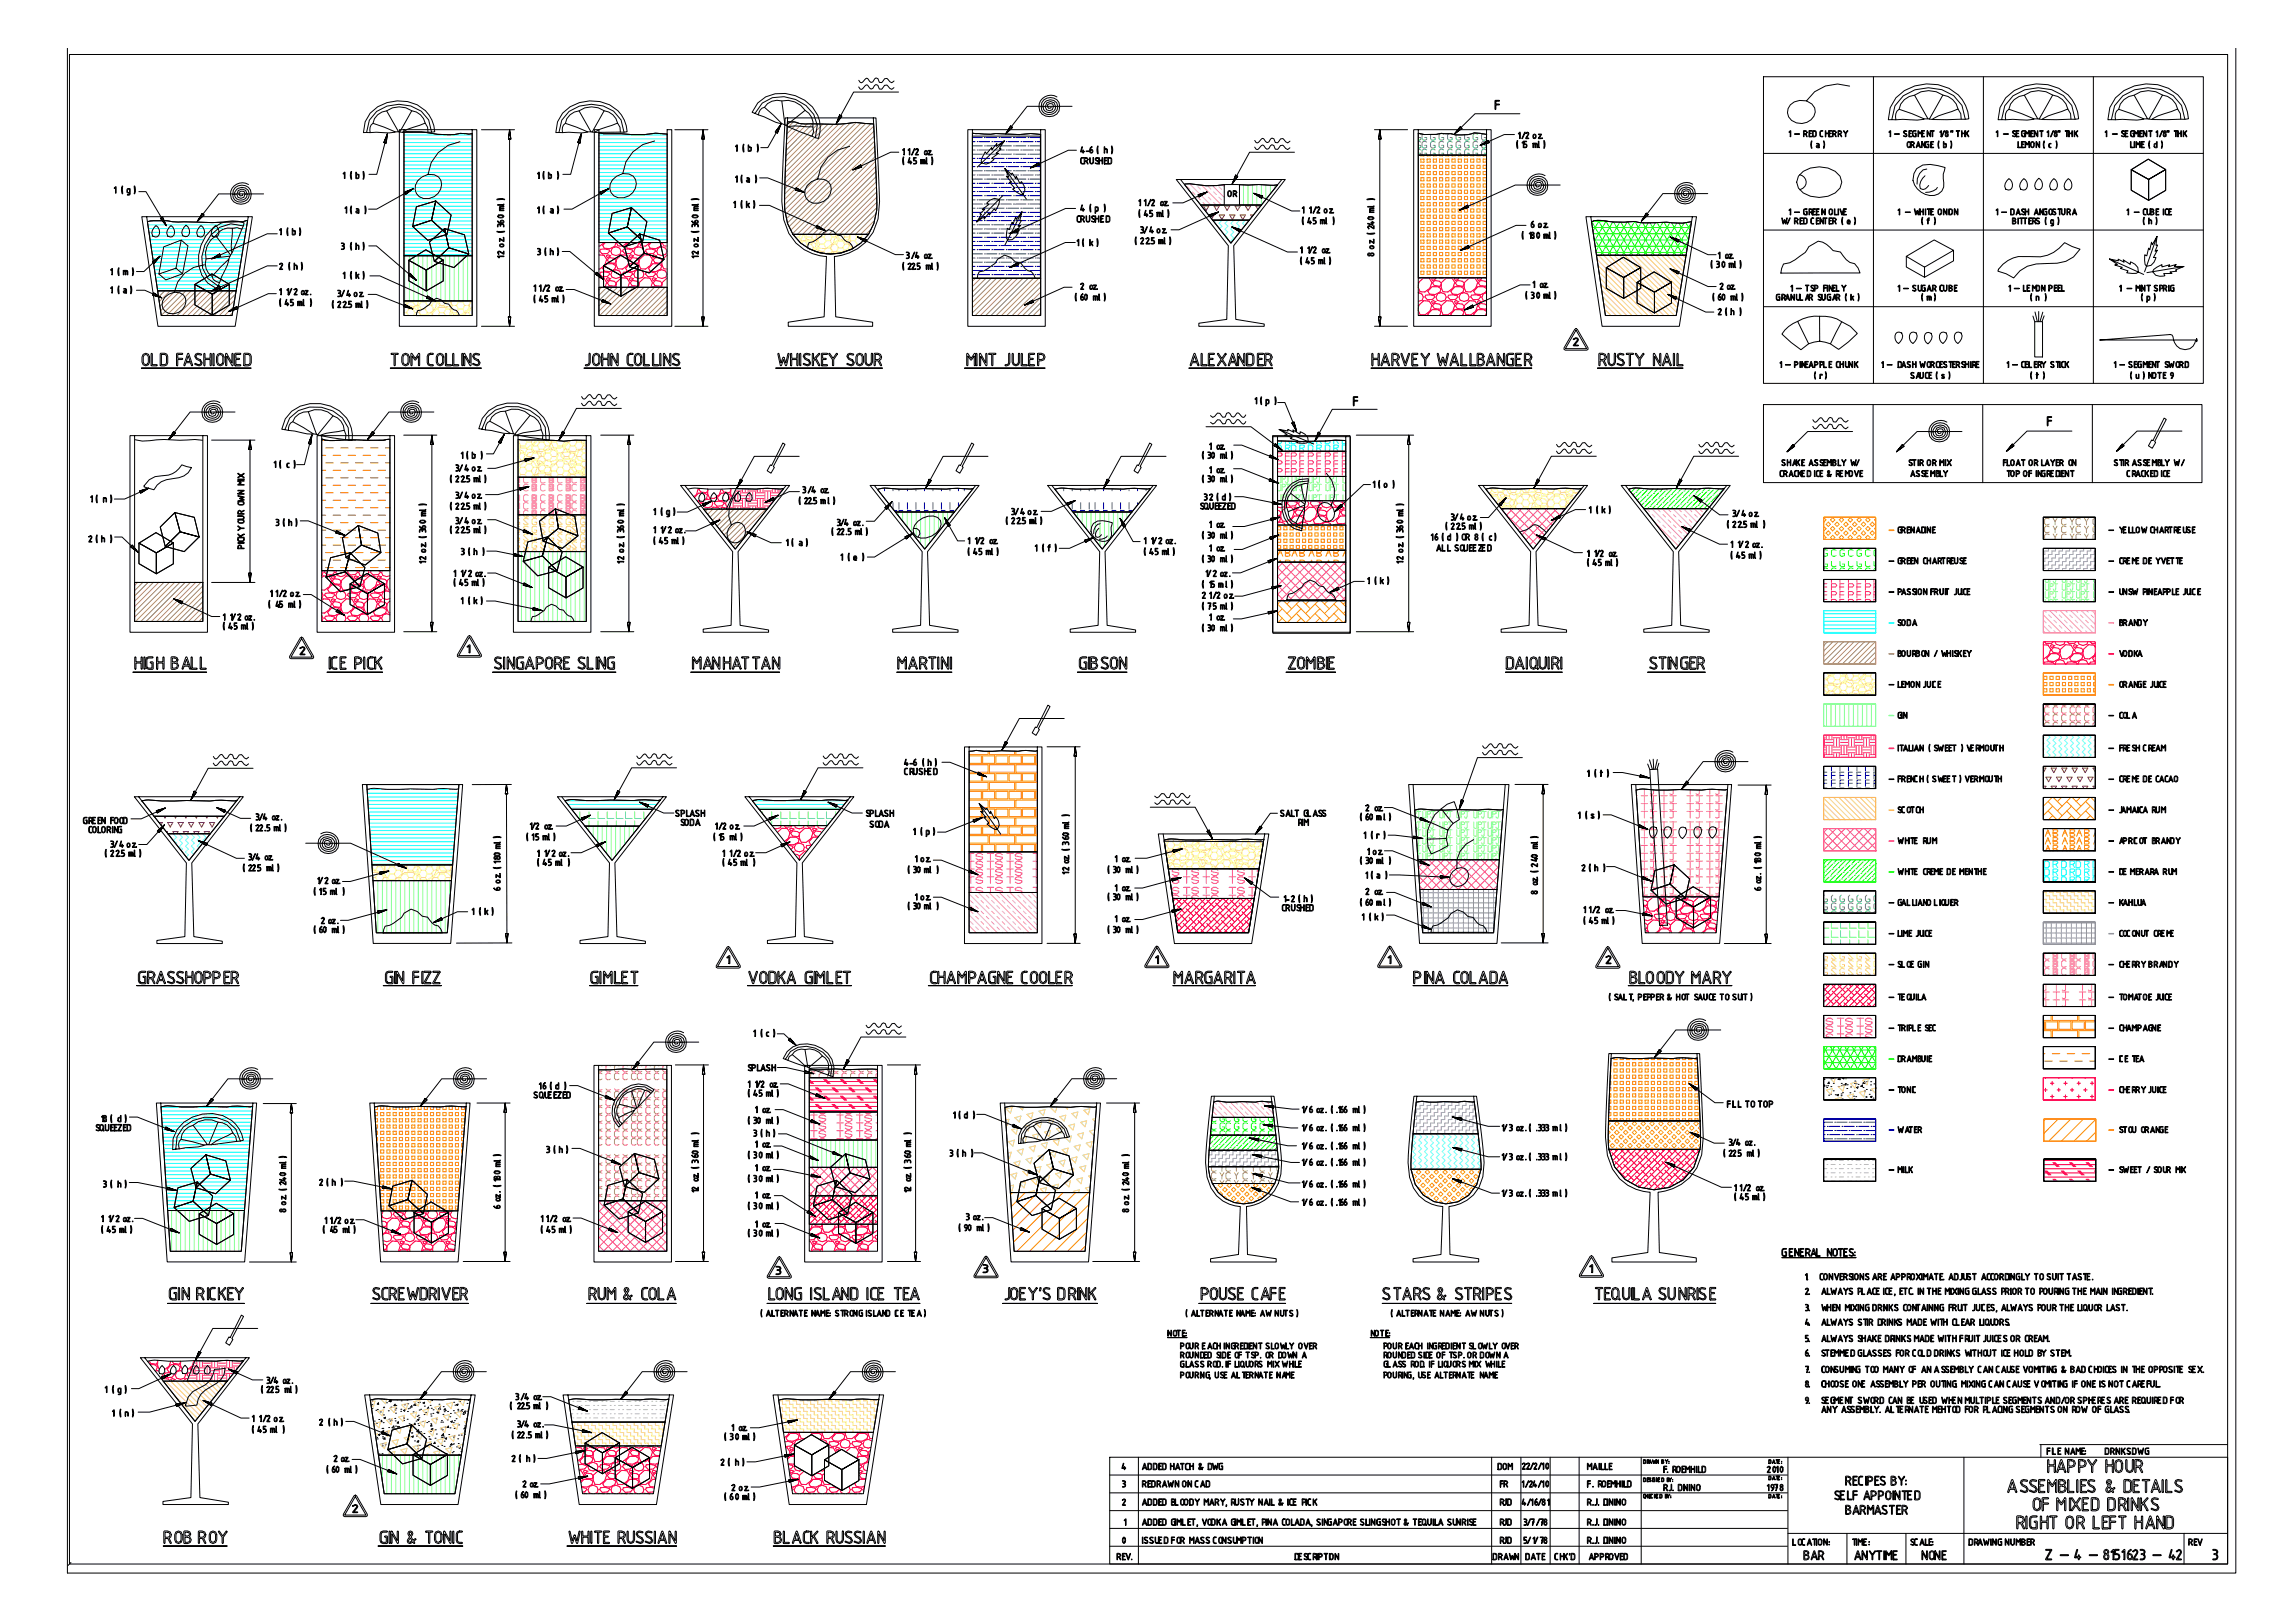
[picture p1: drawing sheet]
<svg xmlns="http://www.w3.org/2000/svg" width="841mm" height="594mm" viewBox="0 0 841 594" stroke-linecap="round" stroke-linejoin="round" font-family="sans-serif">
<!-- layer: french (sweet) vermouth -->
<g fill="none" stroke="#003fff" stroke-width=".37">
<path d="M324.1 178.8v1M327.3 179v.8M329.4 179.1v.7M332.5 179.2v.6M335.6 179.1v.7M338.8 179v.8M341.9 179v.8M345 179.1v.7M348.1 179v.8M351.2 178.9v.9M353.4 179v.8M356.5 178.9v.2"/>
<path d="M386.7 179.1v.3M389.8 178.8v1M392.9 179v.8M396 179.2v.6M399.1 179.1v.7M401.3 179v.8M404.4 179v.8M407.5 179.1v.7M410.7 179.1v.7M413.8 178.9v.9M416.9 178.9v.9M420 179.1v.7"/>
<path d="M327.3 184.1v2.3M327.7 187h1M329.4 184.1v2.4M330.9 187h-1.5v.5M332.5 184.1v2.4M334 187h-1.5v.5M335.6 184.1v2.4M337.1 187h-1.5v.5M338.8 184.1v2.4M340.2 187h-1.4v.5M341.9 184.1v2.4M343.3 187h-1.4v.5"/>
<path d="M345 184.1v2.4M346.4 187h-1.4v.5M348.1 184.1v2.4M349.5 187h-1.4v.5M351.2 184.1v1.6M392.9 184.1v2.4M394.4 187h-1.5v.2M396 184.1v2.4M397.5 187h-1.5v.5M399.1 184.1v2.4M400.6 187h-1.5v.5M401.3 184.1v2.4"/>
<path d="M402.7 187h-1.4v.5M404.4 184.1v2.4M405.9 187h-1.5v.5M407.5 184.1v2.4M409 187h-1.5v.5M410.7 184.1v2.4M412.1 187h-1.4v.5M413.8 184.1v2.4M415.2 187h-1.4v.5M416.9 184.1v.8M668.3 286.9h1.2M668.3 284h1.2"/>
<path d="M668.3 282.8h1.2M668.3 288.6h1.2M668.3 285.7h1.2M671.1 286.9h1.5M671.1 284h1.5M671.1 280.7v1.6M672.6 288.6h-1.5v.2M672.6 285.7h-1.5v2.4M672.6 282.8h-1.5v2.4M674.3 286.9h1.4M674.3 284h1.4M674.3 280.7v1.6"/>
<path d="M675.7 288.6h-1.4v.2M675.7 285.7h-1.4v2.4M675.7 282.8h-1.4v2.4M677.4 286.9h1.4M677.4 284h1.4M677.4 280.7v1.6M678.8 288.6h-1.4v.2M678.8 285.7h-1.4v2.4M678.8 282.8h-1.4v2.4M680.5 286.9h1.4M680.5 284h1.4M680.5 280.7v1.6"/>
<path d="M681.9 288.6h-1.4v.2M681.9 285.7h-1.4v2.4M681.9 282.8h-1.4v2.4M683.6 286.9h1.4M683.6 284h1.4M683.6 280.7v1.6M685 288.6h-1.4v.2M685 285.7h-1.4v2.4M685 282.8h-1.4v2.4M686.7 286.9h.7M686.7 284h.7M686.7 280.7v1.6"/>
<path d="M687.4 288.6h-.7v.2M687.4 285.7h-.7v2.4M687.4 282.8h-.7v2.4"/>
</g>
<!-- layer: galliano liquer -->
<g fill="none" stroke="#5cb85c" stroke-width=".37">
<path d="M519.7 54.7l.9 .2M519.7 51.8l.9 .2M519.7 48.9l.9 .3M519.9 56.1h.7v.7M519.9 53.2h.7v.8l-.9 .2M519.9 50.4h.7v.7l-.9 .2M521.4 49.2l-.3 .2v1.4l.5 .5 1.2-.2v-.7h-.7M522.1 56.1h.7v.7M522.8 52l-1.2-.2-.5 .5v1.4l.5 .5 1.2-.2v-.8h-.7M522.8 54.9l-1.2-.2-.5 .5v1.4l.2 .2M524.4 49.2l-.2 1.6 .5 .5 1.2-.2v-.7h-.7M525.2 56.1h.7v.7"/>
<path d="M525.9 52l-1.2-.2-.5 .5v1.4l.5 .5 1.2-.2v-.8h-.7M525.9 54.9l-1.2-.2-.5 .5v1.4l.3 .2M528.3 56.1h.7v.7M529 52l-1.2-.2-.4 .5v1.4l.4 .5 1.2-.2v-.8h-.7M529 49.2l-1.2-.3-.4 .5v1.4l.4 .5 1.2-.2v-.7h-.7M529 54.9l-1.2-.2-.4 .5v1.4l.2 .2M530.9 49l-.4 .4v1.4l.5 .5 1.1-.2v-.7h-.7M531.4 56.1h.7v.7M531.8 49l.3 .2M532.1 52l-1.1-.2-.5 .5v1.4l.5 .5 1.1-.2v-.8h-.7M532.1 54.9l-1.1-.2-.5 .5v1.4l.2 .2M533.6 49.4v1.4l.5 .5 1.2-.2v-.7h-.8"/>
<path d="M534.5 56.1h.8v.7M535.3 52l-1.2-.2-.5 .5v1.4l.5 .5 1.2-.2v-.8h-.8M535.3 54.9l-1.2-.2-.5 .5v1.4l.2 .2M536.8 49.4l-.1 1.4 .5 .5 1.2-.2v-.7h-.7M537.7 56.1h.7v.7M538.4 52l-1.2-.2-.5 .5v1.4l.5 .5 1.2-.2v-.8h-.7M538.4 54.9l-1.2-.2-.5 .5v1.4l.2 .2M540.8 56.1h.7v.7M541.5 52l-1.2-.2-.5 .5v1.4l.5 .5 1.2-.2v-.8h-.7M541.5 49.2l-1.2-.3-.5 .5v1.4l.5 .5 1.2-.2v-.7h-.7M541.5 54.9l-1.2-.2-.5 .5v1.4l.2 .2M543.3 49l-.4 .4v1.4l.5 .5 1.2-.2v-.7h-.7"/>
<path d="M543.9 56.1h.7v.7M544.6 54.9l-1.2-.2-.5 .5v1.4l.2 .2M544.6 52l-1.2-.2-.5 .5v1.4l.5 .5 1.2-.2v-.8h-.7M668.3 333.8l.9-.2 .5 .3M668.3 330.9l.9-.2 .5 .3M668.5 327.9l-.2 .2M669 332.2h.7v.7l-.5 .2-.9-.2M669 329.3h.7v.7l-.5 .3-.9-.2M671.6 327.9l-.5 .4v1.5l.5 .5 1.2-.3v-.7h-.7M672.8 331l-1.2-.3-.5 .5v1.5l.5 .4 1.2-.2v-.7h-.7M672.8 333.9l-1.2-.3-.5 .8M674.7 327.9l-.4 .4v1.5l.4 .5 1.2-.3v-.7h-.7"/>
<path d="M675.9 331l-1.2-.3-.4 .5v1.5l.4 .4 1.2-.2v-.7h-.7M675.9 333.9l-1.2-.3-.4 .8M677.9 327.9l-.5 .4v1.5l.5 .5 1.1-.3v-.7h-.7M679 331l-1.1-.3-.5 .5v1.5l.5 .4 1.1-.2v-.7h-.7M679 333.9l-1.1-.3-.5 .8M681 327.9l-.5 .4v1.5l.5 .5 1.2-.3v-.7h-.8M682.2 331l-1.2-.3-.5 .5v1.5l.5 .4 1.2-.2v-.7h-.8M682.2 333.9l-1.2-.3-.5 .8M684.1 327.9l-.5 .4v1.5l.5 .5 1.2-.3v-.7h-.7M685.3 331l-1.2-.3-.5 .5v1.5l.5 .4 1.2-.2v-.7h-.7M685.3 333.9l-1.2-.3-.5 .8M687.2 327.9l-.5 .4v1.5l.7 .5"/>
<path d="M687.4 333.6l-.7 .5v.3M687.4 330.7l-.7 .5v1.5l.7 .4"/>
</g>
<!-- layer: sloe gin -->
<g fill="none" stroke="#dddd6e" stroke-width=".37">
<path d="M189.8 199.9h.6v.7l-.6 .3M189.8 197h.6v.7l-.6 .3M189.8 194.2h.6v.7l-.6 .2M189.8 191.3h.6v.7l-.6 .2M189.8 198.5l.6 .2M189.8 195.6l.6 .2M189.8 192.7l.6 .3M189.8 189.8l.6 .3M190.4 188.5v.6l-.6 .3M192.2 194.9l.7 .2M193 188.5l.5 .6-1.2 .3-.4-.5M193.5 198.7l-1.2-.2-.4 .4 1.6 1.7a1.19 1.19 0 0 1-1.6-.2"/>
<path d="M193.5 195.8l-1.2-.2-.4 .5 1.6 1.6-1.2 .3-.4-.5M193.5 193l-1.2-.3-.4 .5 1.6 1.7-.2 .1M193.5 190.1l-1.2-.3-.4 .5 1.6 1.7-1.2 .2-.4-.4M195 188.5l.5 .9 1.2-.3v-.6M196.7 198.7l-1.2-.2-.5 .4v1.5l.5 .5 1.2-.3v-.7h-.8M196.7 195.8l-1.2-.2-.5 .5v1.4l.5 .5 1.2-.3v-.7h-.8M196.7 193l-1.2-.3-.5 .5v1.4l.5 .5 1.2-.2v-.7h-.8M196.7 190.1l-1.2-.3-.5 .5v1.5l.5 .4 1.2-.2v-.7h-.8M199.2 188.5l.6 .6-1.2 .3-.5-.5M199.8 198.7l-1.2-.2-.5 .4 1.7 1.7-1.2 .3-.5-.5M199.8 195.8l-1.2-.2-.5 .5 1.7 1.6-1.2 .3-.5-.5M199.8 193l-1.2-.3-.5 .5 1.7 1.7-1.2 .2-.5-.5"/>
<path d="M199.8 190.1a1.2 1.2 0 0 0-1.7 .2l1.7 1.7-1.2 .2-.5-.4M201.2 188.5l.5 .9 1.2-.3v-.6M202.9 198.7l-1.2-.2-.5 .4v1.5l.5 .5 1.2-.3v-.7h-.7M202.9 195.8a1.05 1.05 0 0 0-1.7 .5v1.2a1.15 1.15 0 0 0 1.7 .2v-.7h-.7M202.9 193l-1.2-.3-.5 .5v1.4l.5 .5 1.2-.2v-.7h-.7M202.9 190.1l-1.2-.3-.5 .5v1.5l.5 .4 1.2-.2v-.7h-.7M205.4 188.5l.6 .6-1.2 .3-.5-.5M206 198.7l-1.2-.2-.5 .4 1.7 1.7-1.2 .3-.5-.5M206 195.8l-1.2-.2-.5 .5 1.7 1.6-1.2 .3-.5-.5M206 193l-1.2-.3-.5 .5 1.7 1.7-1.2 .2-.5-.5M206 190.1l-1.2-.3-.5 .5 1.7 1.7-1.2 .2-.5-.4M207.4 188.5l.5 .9 1.2-.3v-.6"/>
<path d="M209.1 198.7l-1.2-.2a1.74 1.74 0 0 0 0 2.4l1.2-.3v-.7h-.7M209.1 195.8l-1.2-.2-.5 .5v1.4l.5 .5 1.2-.3v-.7h-.7M209.1 193l-1.2-.3-.5 .5v1.4l.5 .5 1.2-.2v-.7h-.7M209.1 190.1l-1.2-.3-.5 .5v1.5l.5 .4 1.2-.2v-.7h-.7M210.7 188.5l.6 .6a1.18 1.18 0 0 1-1.7-.2M211.3 198.7l-1.2-.2-.5 .4 1.7 1.7-1.2 .3-.5-.5M211.3 195.8l-1.2-.2-.5 .5 1.7 1.6-1.2 .3-.5-.5M211.3 193l-1.2-.3-.5 .5 1.7 1.7-1.2 .2-.5-.5M211.3 190.1a1.16 1.16 0 0 0-1.7 .2l1.7 1.7-1.2 .2-.5-.4M212.7 188.5l.5 .9 1.2-.3v-.6M214.4 198.7l-1.2-.2-.5 .4v1.5l.5 .5 1.2-.3v-.7h-.7M214.4 195.8l-1.2-.2-.5 .5v1.4l.5 .5 1.2-.3v-.7h-.7"/>
<path d="M214.4 193l-1.2-.3-.5 .5v1.4l.5 .5 1.2-.2v-.7h-.7M214.4 190.1l-1.2-.3-.5 .5v1.5l.5 .4 1.2-.2v-.7h-.7M189.8 201.3l.6 .3M193.5 201.6a1.19 1.19 0 0 0-1.6 .2l.2 .2M196.7 201.6l-1.2-.3-.5 .7M199.8 201.6l-1.2-.3-.5 .5 .2 .2M202.9 201.6l-1.2-.3-.5 .7M206 201.6a1.19 1.19 0 0 0-1.7 .2l.2 .2M209.1 201.6l-1.2-.3-.5 .7M211.3 201.6l-1.2-.3-.5 .5 .2 .2M214.4 201.6l-1.2-.3-.5 .7M668.3 354.9l.9-.2 .5 .2"/>
<path d="M668.3 352l.9-.2 .5 .3M668.4 349.1l-.1 .1M669 353.3h.7v.7l-.5 .2-.9-.2M669 350.4h.7v.7l-.5 .3-.9-.2M669 356.1h.7v.8l-.5 .2-.9-.2M669.5 349.1l.2 .1M671.5 349.1l-.4 .3 1.7 1.7-1.2 .3-.5-.5M672.6 349.1l.2 .1M672.8 354.9l-1.2-.2-.5 .5 1.7 1.7-1.2 .2-.5-.5M672.8 352.1l-1.2-.3-.5 .5 1.7 1.7-1.2 .2-.5-.5M674.6 349.1l-.3 .3v1.5l.4 .5 1.2-.3v-.7h-.7M675.8 349.1l.1 .1"/>
<path d="M675.9 352.1l-1.2-.3-.4 .5v1.4l.4 .5 1.2-.2v-.7h-.7M675.9 354.9l-1.2-.2-.4 .5v1.4l.4 .5 1.2-.2v-.8h-.7M677.7 349.1l-.3 .3 1.6 1.7-1.1 .3-.5-.5M678.9 349.1l.1 .1M679 354.9l-1.1-.2-.5 .5 1.6 1.7-1.1 .2-.5-.5M679 352.1l-1.1-.3-.5 .5 1.6 1.7-1.1 .2-.5-.5M680.8 349.1l-.3 .3v1.5l.5 .5 1.2-.3v-.7h-.8M682 349.1l.2 .1M682.2 352.1l-1.2-.3-.5 .5v1.4l.5 .5 1.2-.2v-.7h-.8M682.2 354.9l-1.2-.2-.5 .5v1.4l.5 .5 1.2-.2v-.8h-.8M683.9 349.1l-.3 .3 1.7 1.7-1.2 .3-.5-.5M685.1 349.1l.2 .1"/>
<path d="M685.3 354.9l-1.2-.2-.5 .5 1.7 1.7-1.2 .2-.5-.5M685.3 352.1l-1.2-.3-.5 .5 1.7 1.7-1.2 .2-.5-.5M687 349.1l-.3 .3v1.5l.7 .5M687.4 354.7l-.7 .5v1.4l.7 .5M687.4 351.8l-.7 .5v1.4l.7 .5"/>
</g>
<!-- layer: 0 -->
<g fill="none" stroke="#000" stroke-width=".37">
<path d="M24.7 17.7v558.5h794.6v-558.5M25.5 20h790.8v552.8h-790.8zM280.1 39.3l6.4 6a15.7 15.7 0 0 1-6.4-2.5l-2.2-.7M286.5 37l1.1 8.7-1.1-.4M314.7 31.8l.5 .8a1.18 1.18 0 0 0 1.6-.9l.7-.6 .4 .1 1.3 1.4 .6-.2a1.32 1.32 0 0 1 1.9-1.1l.5 1.3 .9 .1 1.1-1.4 .8-.2 1 1.2 .8 .4 .8-.6M314.7 29.4l.5 .7a1.18 1.18 0 0 0 1.6-.8l.8-.7 .4 .2 1.2 1.4 .7-.2a1.33 1.33 0 0 1 1.8-1.2l.6 1.4h.8l1.1-1.4 .8-.1 1.1 1.2 .7 .4 .8-.6M329.3 33.7h-16.5l-6.4 11.6M381.6 39.1h.1M382.2 39.1h.1M382.2 39.1a2.75 2.75 0 0 1 3-2.6 2.75 2.75 0 0 1 2.5 3.1 2.75 2.75 0 0 1-3.2 2.4 2.66 2.66 0 0 1-2.9-2.9M383.9 39.1h.1M385.2 39.1v.4l-.9 .2-.4-.6"/>
<path d="M386 39l-.3-1-1-.1-.8 .4v.8M386 39h.1M386.8 39l-.5-1.4-1.4-.4-1.3 .5-.6 1.4 .5 1.1 1.1 .4 1-.4 .4-1.2M386.8 39h.1M386.8 39a2.3 2.3 0 0 1-2.2 2.2 2.3 2.3 0 0 1-2.4-2.1M387.3 35.5a4.2 4.2 0 0 0-5.5 .8 4.2 4.2 0 0 0 .1 5.5 3.9 3.9 0 0 0 4.8 .3 3.9 3.9 0 0 0 1.4-4.5 3.5 3.5 0 0 0-3.9-1.8 3.5 3.5 0 0 0-2.6 3.3M392.9 38.9h-16.5l-7.9 10.1M548 36.7l1.5 .2-1.3 .2v1l1.3 .2-1.3 .1-.2 1.7zM646.2 28.1h161.2v112.3h-161.2zM677.8 31.5a13.5 13.5 0 0 0-15.8 5.4 5.1 5.1 0 0 0-7 4.4 5.2 5.2 0 0 0 4.4 4 5.2 5.2 0 0 0 5.3-2.7l.5-1.5-.2-1.6-1-1.4-2-1.2M686.5 28.1v112.3M701.6 34.9l4.9 8.6-1.3 .1"/>
<path d="M712 34.8a9 9 0 0 0-10.4 .1 6.2 6.2 0 0 0-5.7 5.1 3.3 3.3 0 0 0-1.1 3.9l-1.5-.1 1.1-5.1 3.1-3.6a16.1 16.1 0 0 1 18.4-.1l3.1 3.6 1.2 5.1 1.3-.2a13.3 13.3 0 0 0-11.3-12.5 16.6 16.6 0 0 0-15.4 4.8l-2.1 3.6-.7 4.5 1.3-.1M717.5 39.9a6.5 6.5 0 0 0-5.5-5.1l-5 8.8M726.8 28.1v112.3M741.8 34.9l5 8.6-1.4 .1M752.2 34.8a9 9 0 0 0-10.4 .1 6.2 6.2 0 0 0-5.6 5.1 3.3 3.3 0 0 0-1.2 3.9l-1.5-.1 1.2-5.1 3-3.6a16.1 16.1 0 0 1 18.4-.1l3.1 3.6 1.2 5.1 1.3-.2a13.3 13.3 0 0 0-11.2-12.5 16.6 16.6 0 0 0-15.5 4.8l-2.1 3.6-.7 4.5 1.3-.1M757.8 39.9a6.5 6.5 0 0 0-5.6-5.1l-4.9 8.8M767.1 28.1v112.3M782.1 34.9l4.9 8.6-1.4 .1M792.5 34.8a9 9 0 0 0-10.4 .1 6.2 6.2 0 0 0-5.7 5.1 3.3 3.3 0 0 0-1.2 3.9l-1.5-.1 1.2-5.1 3-3.6a16.1 16.1 0 0 1 18.5-.1l3.1 3.6 1.2 5.1 1.3-.2a13.3 13.3 0 0 0-11.3-12.5 16.6 16.6 0 0 0-15.5 4.8l-2 3.6-.7 4.5 1.2-.1M798 39.9a6.5 6.5 0 0 0-5.5-5.1l-5 8.8M136.7 45.2l8.1 3.1a15.6 15.6 0 0 1-6.9 .1l-2.2 .2M141.7 40.6l4.4 7.7h-1.3"/>
<path d="M142 49l-1.3 3.2 .4 .1-.4-.1 1.3-3.2-.5 3.4-.4-.1 .4 .1zM142 49l-3.9 14.9h-2.9M146.1 48.3h.4M146.5 48.3l11.7 .1M148 48.4l2.2-.1a37.7 37.7 0 0 1 10.2 .9l4.1 .1h2l2.1-.4 3.2 .2 1.1-.1M148 48.4l2.2-.1a37.7 37.7 0 0 1 10.2 .9l4.1 .1h2l2.1-.4 3.2 .2 1.2-.1v44.7h-25zM148 47.5h-1.7v72h28.4v-72h-26.7v68.1h25v-68.1M150.9 40.6a8 8 0 0 0-9.2 0 5.5 5.5 0 0 0-5 4.6 2.96 2.96 0 0 0-1 3.4l-1.4-.1 1.1-4.5a13.2 13.2 0 0 1 19-3.3l2.7 3.2 1.1 4.5 1.1-.1a12.1 12.1 0 0 0-13.7-11.4 12.8 12.8 0 0 0-11.8 7.7l-.6 4 1.1-.1M155.8 45.1a5.7 5.7 0 0 0-4.9-4.5l-4.4 7.7M156.8 48.4l-.1-1.8-.9-1.5-2 .8a14.6 14.6 0 0 0-6.3 2.6M168.6 51.9a13.5 13.5 0 0 0-11.7 12 5.1 5.1 0 0 0-4.3 7 5.2 5.2 0 0 0 5.7 1.6 5.2 5.2 0 0 0 3.5-4.8l-.2-1.6-.9-1.3-1.6-.8-2.2-.1M176.4 47.5h12.2"/>
<path d="M186.7 50.9v65.2M186.7 47.5l-.4 3.4h.5h-.5l.4-3.4 .5 3.4h-.4h.4zM207.2 45.2l8.2 3.1a15.6 15.6 0 0 1-7 .1l-2.2 .2M212.2 40.6l4.4 7.7h-1.2M213 49l-1.3 3.2 .4 .1-.4-.1 1.3-3.2-.4 3.4-.5-.1 .5 .1zM213 49l-3.9 14.9h-2.8M216.6 48.3h.4M217 48.3l11.7 .1M217.8 47.5h1.7v68.1h25v-68.1h1.7v72h-28.4zM219.5 48.7a150.7 150.7 0 0 0 18.7 .3l2-.2 4.3 .3v39.7h-25zM219.5 48.7a150.7 150.7 0 0 0 18.7 .3l2-.2 4.2 .3M221.4 40.6a8 8 0 0 0-9.2 0 5.5 5.5 0 0 0-5 4.6 2.96 2.96 0 0 0-1 3.4l-1.4-.1 1.1-4.5a13.2 13.2 0 0 1 19-3.3l2.7 3.2 1.1 4.5 1.1-.1a12.1 12.1 0 0 0-13.7-11.4 12.8 12.8 0 0 0-11.8 7.7l-.6 4 1.1-.1"/>
<path d="M226.3 45.1a5.7 5.7 0 0 0-4.9-4.5l-4.4 7.7M227.3 48.4l-.1-1.8-.9-1.5-2 .8a14.7 14.7 0 0 0-6.3 2.6M239.9 51.6a13.4 13.4 0 0 0-11.7 12 5.1 5.1 0 0 0-4.2 7 5.2 5.2 0 0 0 5.7 1.6 5.2 5.2 0 0 0 3.5-4.8l-.3-1.6-.8-1.3-1.6-.8-2.3-.1M247.3 47.5h12.1M257.6 50.9v65.2M257.6 47.5l-.4 3.4h.4h-.4l.4-3.4 .5 3.4h-.5h.5zM269.5 53.5l.7-.3-.1 2.3-.1-2.1-.4 .4zM272.4 52.8l.2 .1-.1 2.8-.3-1.5zM274.3 53l.1 .8h.5l.5 .4-.2 1.1-.3 .2-.7-.2zM274.4 54l.7 .1v1l-.7 .1zM277.5 52.8a2.45 2.45 0 0 1 0 2.9zM286.2 45.5l-2.1 2.8 .4 .2-.4-.2 2.1-2.8-1.3 3.3-.4-.3 .4 .3z"/>
<path d="M286.2 45.5l-4.8 8.6h-2.6M287.6 45.7l.4 .3M288 46l7-5.6a5.7 5.7 0 0 1 2.9 6.1M288 46l10.8 4.4M288.6 44.6a7.2 7.2 0 0 1 4.3 .6l4.3 .1a67.3 67.3 0 0 0 14.5-.2l1.7-.3 6.8 .6 1 22a39.2 39.2 0 0 1-1 14.4l-1.9 4h-27.7a24.6 24.6 0 0 1-3.1-14.9zM288.6 43.2l-.9 23.1a47.2 47.2 0 0 0 .9 15.5 16.9 16.9 0 0 0 19.4 10.9 16.9 16.9 0 0 0 13.3-17.7l-1.3-31.8h-32.3l-.8 17.4a101.7 101.7 0 0 0 .3 19.9 16.6 16.6 0 0 0 15.7 13.4l-.9 22.1-13.1 2v1.5h30.9v-1.5l-13.5-2-.5-22.1a17.9 17.9 0 0 0 16-13.7 111.9 111.9 0 0 0 0-19.3l-.8-17.7h-1M288.8 44.6h2.3a11.2 11.2 0 0 0 6.1 .7 67.3 67.3 0 0 0 14.5-.2l1.7-.3 6.5 .6M288.9 46.5a14.7 14.7 0 0 1 6.8-.1l2.2 .1 .2 1.7-.5 1.7M295 40.4a8 8 0 0 0-8.5-3.4 5.5 5.5 0 0 0-6.4 2.3 2.97 2.97 0 0 0-2.2 2.8l-1.2-.6 2.6-3.7a13.2 13.2 0 0 1 18.9 4.1l1.3 4-.7 4.5 1.1 .3a12.1 12.1 0 0 0-8.4-15.7 12.8 12.8 0 0 0-13.8 2.7l-2.1 3.4 1.1 .4M307.7 42.1l.8 .5-2.1 2.7 1.3-3.2-1.3 3.2 2.1-2.7zM311.3 53.6a13.4 13.4 0 0 0-11.6 12 5.1 5.1 0 0 0-4.3 7 5.2 5.2 0 0 0 5.7 1.6 5.2 5.2 0 0 0 3.5-4.9l-.2-1.5-.9-1.3-1.6-.8-2.2-.1M329.4 55.7h-3l-13.9 6.5"/>
<path d="M331 57.5l.2 .1-.1 2.8-.4-1.5zM331.2 54.4l.3 .1-.2 2.3-.1-2-.5 .2zM333.2 57.8h.3l-.5 1.6h.6l.1-.5 .1 .5 .4 .1-.4 .1-.1 .5-.1-.5-.9-.1zM333.2 54.4l.3 .1-.2 2.3-.1-2-.5 .2zM334.9 57.7l.9 .1-.8 .1v.8l.8 .1 .1 .5-.1 .6-.5 .2-.6-.1 1-.5-.1-.5-.9-.2zM335 54.4l.3 .1-1.1 2.3zM335.4 54.8l.6-.4 .4 .1 .1 .8-.8 1.2h.8v.3l-1.1-.1 1-1.7-.4-.4-.5 .4zM337.4 58.5l1.5 .1 .2 1.4h-.3v-1.3h-.4l-.2 1.4-.1-1.4h-.5l-.1 1.4zM338.9 55.3l.4-.2a.88 .88 0 0 1 .7 .8 .88 .88 0 0 1-.7 .9 .95 .95 0 0 1-.4-1.5zM339.1 55.4l.2-.1 .4 .4-.1 .7-.3 .1-.3-.3zM339.5 57.7l.3 2.4-.4-.3zM340.2 55.1l1.1 .1-.9 1.3h.7v.3l-1-.1 .8-1.4h-.7z"/>
<path d="M341.4 57.5a2.46 2.46 0 0 1 0 2.8zM341.5 56.4v.4zM356.4 48.8l4.2 .3 4.3-.2 8.6 .4a22.2 22.2 0 0 1 7.9-.1v52.7h-25zM356.4 47.5h-1.7v72h28.3v-72h-26.6v68.1h25v-68.1M356.4 49.9h24.9v52h-24.9zM356.4 48.8l4.2 .3 4.3-.2 8.6 .4a21.7 21.7 0 0 1 7.8-.1M368 51.6l-2.8 2 .1-1-1.8 2.2-.1-.7-1.9 2.2-.5-.7-1.4 3.2 .1 .9a3.8 3.8 0 0 0 4.6-1.3l-.9-.5 2.5-1.7h-.9l1.8-1.7-.5-.2 1.7-2.7-9.8 9.6M370.4 46.1l-1.9 2.9 2.6-2.3-.4-.3 .4 .3-2.6 2.3 1.9-2.9 .3 .3zM394.5 55h-3l-13.9 6.5M396.2 57.9l1-.1-.9 .2-.1 .3 .1 1.5 .8 .1v.2l-.9-.2-.2-.4zM396.5 53.8h.2l-.4 1.6h.5l.1-.5 .2 .5 .3 .1-.3 .1-.2 .5-.1-.5-.8-.1zM397.4 57.7l1.1 .2 .3 .5-.5 .7 .4 1-.6-1h-.6v.9h-.2z"/>
<path d="M397.5 57.9l.9 .2v.7l-.9 .1zM398.1 55.3l1.1 .1-1.1 .1zM399.4 57.7l.1 1.7 .5 .5 .5-.5v-1.6h.3v1.6l-.3 .5-.5 .2-.5-.2-.2-.5zM399.5 54.9l.7 .1v.8h-.6zM399.6 54.1l.7-.3-.7 .9 .7 .1 .2 .5-.2 .6-.4 .2-.6-.6zM401.5 57.9l.4-.2 .7 .2h-.7l-.4 .4 1.3 1.2-.7 .6-.8-.3 .8 .1 .4-.4-.9-.7-.3-.5zM402.2 53.5l.2 .1-.1 2.8-.3-1.5zM402.7 57.7l.2 1h.9v-.9h.3l-.1 2.3-.2-1.2h-.9v1.1h-.3zM404.7 53.7l.2 .7 .8 .2 .1 .3-.1 1.2-.3-1.4h-.5v1.3h-.3zM404.7 57.7l1.1 .1-.9 .1v.8l.7 .1-.7 .1v1h.8v.2l-1.1-.1zM406.1 57.7l1.1 .2 .2 .4v1.2l-.6 .6-.8-.1zM406.2 57.9h.6l.4 .4v1.2l-.4 .4h-.6z"/>
<path d="M407.3 53.5a2.46 2.46 0 0 1 0 2.8zM459.8 53.9l.5 .7a1.17 1.17 0 0 0 1.6-.9l.7-.6 .4 .1 1.3 1.5 .6-.3a1.33 1.33 0 0 1 1.9-1.1l.5 1.3 .9 .1 1.1-1.4 .8-.1 1 1.2 .8 .4 .8-.7M459.8 51.4l.5 .8a1.18 1.18 0 0 0 1.6-.9l.8-.6 .4 .1 1.2 1.4 .7-.2a1.33 1.33 0 0 1 1.8-1.1l.6 1.3 .8 .1 1.1-1.4 .8-.2 1.1 1.2 .7 .4 .8-.6M474.4 55.8h-16.5l-6.4 11.6M503.7 47.5h12.1M505.6 50.9v65.2M505.6 47.5l-.4 3.4h.5h-.5l.4-3.4 .5 3.4h-.4h.4zM519.7 48.8a14.4 14.4 0 0 0 6.6 .4 18.6 18.6 0 0 1 7 .2 13.8 13.8 0 0 0 7-.7l4.5 .5M519.7 56.8h25v44.9h-25zM519.7 48.8a21.3 21.3 0 0 0 8.4 .1l3.7 .1a15.5 15.5 0 0 0 8.5-.3l4.4 .5v7.6h-25zM519.7 47.5h-1.6v72h28.3v-72h-26.7v68.1h25v-68.1M519.7 56.8h25"/>
<path d="M535.1 46.4l-2.1 2.7 2.8-2-.4-.4 .4 .4-2.8 2 2.1-2.7 .3 .3zM542.4 53.3l3.3-1-.2-.5 .2 .5-3.3 1 2.9-1.9 .2 .4-.2-.4zM555 49.3h-3.8l-8.8 4M556 51.5l.2 .1-.1 2.8-.4-1.5zM556.4 48.9l.7-.4-.1 2.3-.1-2-.4 .3zM557 41.7h-16.5l-7.5 7.4M558.2 51.7l.3 .1-.2 2.3-.1-2-.5 .2zM558.5 51.7l1 .1-.9 .1v.8l.8 .1 .2 .5-.2 .6-.4 .2-.6-.1 .9-.2 .1-.3-.1-.5-.9-.2zM558.7 48.4l.2 .1-1.1 2.3zM559.1 48.8l.6-.4 .4 .1 .1 .8-.8 1.3h.8v.2l-1.1-.1 .9-1.7-.3-.4-.5 .4zM561.8 52.4l1.5 .2v1.5l-.4-1.4h-.2v1.3h-.2v-1.3h-.5v1.3h-.3zM561.9 49.3l.4-.2a.88 .88 0 0 1 .7 .8 .88 .88 0 0 1-.7 .9 .95 .95 0 0 1-.4-1.5z"/>
<path d="M562.1 49.4l.2-.1 .4 .4-.1 .7-.3 .2-.3-.4zM563.7 49.2h1.2l-.8 1.4h.7v.2l-1.1-.1 .9-1.4zM563.8 51.7l.3 2.4-.4-.3zM565.2 50.4v.4zM565.8 51.5a2.48 2.48 0 0 1 0 2.8zM646.2 56.2h161.2M655.6 48.3l.7-.4-.2 2.2-.1-1.9-.3 .3zM657.6 49.1h1.8zM660.9 47.9l1.2 .1 .2 .5-.4 .7 .3 .9-.6-.9h-.5v.8h-.2zM661.1 48.1l.8 .1v.6l-.8 .2zM662.9 47.9h1.1l-.9 .2v.6l.7 .2-.7 .1v.9h.8v.2l-1-.1zM663.8 51.6l.2 .1-.1 2.6-.3-1.3z"/>
<path d="M664.2 47.9l1.2 .1v2h-1.2zM664.5 48.1h.5l.4 .3v1.2l-.4 .3h-.5zM665.7 52.6h.9v1.5l-.9-.1-.1-.6 .9-.2v-.2zM665.9 53.5l.6-.1v.5l-.6-.1zM667.1 48l.9-.1-.9 .5 .1 1.4 .7 .1v.2l-.8-.1zM668.3 51.6a2.35 2.35 0 0 1 0 2.7l.2-1.3zM668.9 47.9h.2v.8h.9v-.8h.3l-.1 2.2-.2-1.1h-.9v1h-.2zM670.2 47.9h1.2l-1 .2v.6l.7 .2-.7 .1v.9h.9v.2l-1.1-.1zM671.5 47.9l1.2 .1 .2 .5-.4 .7 .4 .9-.6-.9h-.5v.8h-.3zM671.8 48.1l.8 .1v.6l-.8 .2zM673.7 47.8l1 .2 .2 .5-.4 .7 .4 .9-.6-.9h-.5v.8h-.3zM673.8 48.1l.8 .1v.6l-.8 .2z"/>
<path d="M675.5 47.9h.3l.6 .8 .5-.8h.3a2.48 2.48 0 0 0-.9 2.2 2.45 2.45 0 0 0-.8-2.2zM692.2 48.3l.7-.4-.1 2.2-.2-1.9-.3 .3zM694.2 49.1h1.8zM695.9 40l9.3 3.6a17.7 17.7 0 0 1-7.9 .1l-2.5 .2M697.7 48l.4-.2 .7 .3h-.7l-.4 .3 1.2 1.2-.2 .4-.4 .1-.8-.3 .8 .1 .4-.3-.9-.7-.3-.5zM699 52l.5-.2 .5 .2 .2 .5-.2 1.4-.5 .2-.5-.2-.2-.5zM699.2 52.2h.7l.1 .3v.9l-.5 .5-.4-.5zM699.5 47.9h1.2l-1 .2v.6l.7 .2-.7 .1v.9h.8v.2l-1-.1zM700.2 51.9l1.2 .1 .2 .5-.5 .7 .4 .9-.6-.9h-.5v.8h-.2zM700.4 52l.8 .2v.6l-.8 .2zM701 48l1.2-.1-.8 .2-.3 .3v1.2l.3 .3h.6v-.9l-.4-.1h.6l-.1 1.2-1.1-.1zM702.8 47.9h.3l.5 .9 .6-.9h.2l-.1 2.2-.1-1.8-.6 .8-.5-.8v1.7h-.3z"/>
<path d="M702.9 51.9h.2l.6 2.2-.3-.6h-.8l-.2 .5h-.2zM703 52.3l.3 1h-.7zM704.2 47.9h1.1l-.9 .2v.6l.7 .2-.7 .1v.9h.8v.2l-1-.1zM704.2 51.9h.2l.9 1.7v-1.7h.2l-.1 2.2-1-1.7v1.6h-.2zM705.7 52l1.2-.1-1.1 .2-.1 .3v1.1l.4 .4h.6v-.9l-.4-.1h.6l-.1 1.2-1.1-.1zM706.2 47.9h.2l.9 1.7v-1.7h.2l-.1 2.2-1-1.7v1.6h-.2zM706.5 43.5l.5 .1M707 43.6l6.4 .2 6.8-.1M707.5 51.9h1.1l-.9 .1v.7l.7 .2-.7 .1v.9h.8v.2l-1-.1zM707.6 47.8l1.3 .1-.6 .2-.1 2-.1-2h-.5zM710.4 51.6l.2 .1-.1 2.6-.3-1.3zM711.3 47.9h.2l-.1 2.2-.1-1.9-.5 .2z"/>
<path d="M712.2 51.9h.2v.6l.8 .2 .1 1-.5 .4-.6-.1zM712.4 52.7l.6 .1v1l-.6 .1zM712.4 47.9h.2l-1 2.2zM713 48h.8l.2 .4-.3 .5a.73 .73 0 0 1 .3 .7 .73 .73 0 0 1-.6 .5l-.6-.5zM714.9 51.6a2.33 2.33 0 0 1 0 2.7l.1-1.3zM714.9 47.9h.3l-.3 .6zM715.5 47.9h.2l-.2 .6zM716.8 47.9h1.4l-.6 .2-.1 2-.1-2zM718.7 43.7l-.2-2.1-1-1.7-2.2 1a16.6 16.6 0 0 0-7.1 2.9M718.8 47.9h.2v.8h1v-.8h.2l-.1 2.2-.1-1.1h-1v1h-.2zM720.1 47.9h.3v1l.9-1h.2l-.7 .8 .7 1.4-.8-1.2-.3 .4v.7h-.3zM731.5 48.3l.6-.4-.1 2.2-.1-1.9-.3 .3z"/>
<path d="M734.1 49.1h1.9zM736.2 40l9.2 3.6a17.7 17.7 0 0 1-7.8 .1l-2.6 .2M737.6 48l.4-.2 .7 .3h-.7l-.3 .3 .8 .6 .3 .6-.1 .4-.5 .1-.8-.3 .8 .1 .4-.3-.8-.7-.4-.5zM738.8 47.9h1.1l-.9 .2v.6l.7 .2-.7 .1v.9h.8v.2l-1-.1zM739.4 51.9h.3v2h.8v.2l-1.1-.1zM740.8 51.9h1.1l-.9 .1v.7l.7 .2-.7 .1v.9h.8v.2l-1-.1zM740.9 48l1.3-.1-.8 .2-.4 .3 .1 1.4 .8 .1v-.9l-.3-.1h.6l-.2 1.2-1.1-.1zM742.1 47.9h.2l.6 .9 .6-.9h.2l-.1 2.2-.1-1.8-.6 .8-.6-.8v1.7h-.2zM742.1 51.9h.2l.6 .9 .6-.9h.2l-.1 2.2-.1-1.8-.6 .8-.6-.8v1.7h-.2zM744.1 47.9h1.2l-1 .2v.6l.7 .2-.7 .1v.9h.8v.2l-1-.1zM744.3 52l.5-.2 .5 .2 .2 .5-.2 1.4-.5 .2-.5-.2-.2-.5zM744.5 52.2h.6l.2 .3v.9l-.5 .5-.5-.5z"/>
<path d="M745.4 47.9h.3l.9 1.7v-1.7h.2l-.1 2.2-1-1.7v1.6h-.3zM746.1 51.9h.2l1 1.7v-1.7h.2l-.1 2.2-1.1-1.7v1.6h-.2zM746.8 43.5l.5 .1M747.3 43.6l6.4 .2 6.7-.1M747.4 47.9h1.4l-.6 .2-.1 2-.1-2zM749 51.6l.2 .1-.1 2.6-.3-1.3zM750.1 48.3l.7-.4-.1 2.2-.1-1.9-.4 .3zM750.9 52.6h.8l-.7 .4 .1 .8 .5 .1v.2l-.7-.1zM752.4 47.9l.2 .1-1.1 2.1zM752.9 48h.8l.2 .4-.2 .5a.74 .74 0 0 1-.4 1.2l-.5-.5zM753.5 51.6a2.33 2.33 0 0 1 0 2.7l.2-1.3zM754.2 47.9h.2l-.2 .6z"/>
<path d="M754.8 47.9h.2l-.2 .6zM756.9 47.8l1.2 .1-.5 .2-.2 2-.1-2h-.4zM758.1 47.9h.2v.8h.9v-.8h.3l-.1 2.2-.2-1.1h-.9v1h-.2zM758.9 43.7l-.1-2.1-1-1.7-2.3 1a16.6 16.6 0 0 0-7.1 2.9M760.1 47.9h.2v1l1-1h.2l-.7 .8 .6 1.4-.8-1.2-.3 .4v.7h-.2zM771.9 47.9h.2l-.1 2.2-.1-1.9-.5 .2zM774.1 49.1h1.8zM776.4 40l9.2 3.6a17.7 17.7 0 0 1-7.8 .1l-2.6 .2M777.5 48l.5-.2 .7 .3h-.7l-.4 .3 1.2 1.2-.2 .4-.4 .1-.8-.3 .8 .1 .3-.3-.8-.7-.3-.5zM778.7 47.9h1.2l-1 .2v.6l.7 .2-.7 .1v.9h.9v.2l-1.1-.1zM780.7 51.9h.2v2h.9v.2l-1.1-.1zM780.9 48l1.2-.1-.8 .2-.4 .3v1.2l.4 .3h.6v-.9l-.4-.1h.6l-.1 1.2-1.1-.1z"/>
<path d="M782 47.9h.3l.6 .9 .6-.9h.2l-.2 2.2-.1-1.8-.5 .8-.6-.8v1.7h-.3zM782 51.9h.3l-.1 2.2zM782.7 51.9h.2l.6 .9 .6-.9h.2l-.1 2.2-.1-1.8-.6 .8-.6-.8v1.7h-.2zM784 47.9h1.2l-.9 .2v.6l.7 .2-.7 .1v.9h.8v.2l-1.1-.1zM784.7 51.9h1.2l-1 .1v.7l.7 .2-.7 .1v.9h.8v.2l-1-.1zM785.4 47.9h.2l.9 1.7v-1.7h.3l-.2 2.2-1-1.7v1.6h-.2zM787 43.5l.5 .1M787.4 47.9h1.4l-.6 .2-.1 2-.1-2zM787.5 43.6l6.4 .2 6.8-.1M787.6 51.6l.2 .1-.1 2.6-.3-1.3zM789.4 52.7l.9-.2v-.6h.2l-.1 2.2-.9-.1zM789.7 52.8l.6-.1v1.2l-.6-.1z"/>
<path d="M790.5 47.9h.2l-.1 2.2-.1-1.9-.5 .2zM792.1 51.6a2.35 2.35 0 0 1 0 2.7l.2-1.3zM792.3 47.9h.2l-1 2.2zM792.9 48h.8l.1 .4-.2 .5a.74 .74 0 0 1-.3 1.2l-.6-.5zM794.1 47.9h.3l-.3 .6zM794.7 47.9h.3l-.3 .6zM796.8 47.8l1.3 .1-.6 .2-.1 2-.1-2h-.5zM798 47.9h.3v.8h.9v-.8h.2l-.1 2.2-.1-1.1h-.9v1h-.3zM799.2 43.7l-.2-2.1-1-1.7-2.3 1a16.6 16.6 0 0 0-7.1 2.9M800 47.9h.2v1l1-1h.2l-.7 .8 .7 1.4-.9-1.2-.3 .4v.7h-.2zM41.9 68.9l.7-.4-.2 2.3-.1-2-.3 .3zM44.8 68.2h.2l-.1 2.8-.4-1.4z"/>
<path d="M46.6 69.2h1.1v1.8l-.5 .5-.6-.1 .9-.4v-.2l-.9-.3zM46.8 69.4l.7-.1v1.2h-.7zM49.2 68.1a2.46 2.46 0 0 1 0 2.9zM50.9 70.2h2.6l7.4 12.5M53.7 79.4l5.4 36.2h25.9l6-36.2h-39l5.9 40.1h28.3l6.3-40.1h-1.5M58.8 80l.4-.3-.4 .3 2.1 2.7-1.3-3.2-.4 .2 .4-.2 1.3 3.2zM74.1 78.2l-1.8 2.9 2.5-2.4-.4-.2 .4 .2-2.5 2.4 1.8-2.9 .3 .3zM85.3 71.2h.1M86 71.2h.1M86 71.2a2.75 2.75 0 0 1 3-2.6 2.75 2.75 0 0 1 2.4 3.1 2.75 2.75 0 0 1-3.2 2.3 2.67 2.67 0 0 1-2.9-2.8M87.6 71.1h.1M88.9 71.1v.5l-.9 .2-.4-.7"/>
<path d="M89.8 71.1l-.4-1-.9-.1-.9 .4v.7M89.8 71.1h.1M90.6 71.1l-.6-1.4-1.3-.4-1.4 .5-.5 1.4 .4 1.1 1.1 .3 1.1-.3 .4-1.2M90.6 71.1h.1M90.6 71.1a2.31 2.31 0 0 1-2.3 2.2 2.31 2.31 0 0 1-2.3-2.1M91.1 67.6a4.2 4.2 0 0 0-5.5 .8 4.2 4.2 0 0 0 0 5.5 3.9 3.9 0 0 0 4.8 .3 3.9 3.9 0 0 0 1.4-4.6 3.5 3.5 0 0 0-3.9-1.7 3.5 3.5 0 0 0-2.6 3.3M96.6 71h-16.5l-7.8 10.1M126.2 63.1h.2l-.1 2.3-.1-2-.5 .2zM126.9 75.7l.2 .1-.1 2.3-.1-2-.5 .2zM128.6 62.8l.3 .1-.2 2.8-.3-1.5zM128.6 75.5h.3l-.2 2.8-.3-1.4zM130.4 63.1h.2v.6l.9 .3 .1 .9-.5 .5-.7-.1z"/>
<path d="M130.5 76.5h.9l.1 1.6-1-.2-.1-.5 .9-.3v-.2zM130.6 64l.7 .1v1l-.7 .1zM130.7 77.4h.6v.4h-.6zM133.1 62.8a2.46 2.46 0 0 1 0 2.8zM133.7 75.5a2.45 2.45 0 0 1 0 2.8zM148.2 70.4l.2 .4-.2-.4 3.2-1.3-2.7 2.1-.3-.4 .3 .4 2.7-2.1zM151.4 69.1l-13.4 7.5h-2.9M152.6 75.7l-1.4 7.2 6.9-2.2 1.6-7.1 5.6 5.2-1.5 7-5.7-5.1 1.6-7.1zM159.7 73.6l5.6 5.2-1.5 7M182.1 73l1.4-.3 1.5 .4-2.8 .1zM182.3 75.1l2.4-.3-.4 .4zM182.5 79.2a1.47 1.47 0 0 1 2 0 1.48 1.48 0 0 1-2 0z"/>
<path d="M182.8 78.7h1.5l.4 .5a1.52 1.52 0 0 1-2.4 0zM183.2 75.6l1.4-.1v.2l-1.3 .1v.4l1.4 .1-1.4 .1v.5l1.4 .2-1.6 .1zM197 63.5l.7-.4-.2 2.3-.1-2-.3 .3zM197 76.2l.7-.4-.2 2.3-.1-2-.3 .3zM199.2 62.8l.2 .1-.1 2.8-.4-1.5zM199.2 75.5h.2l-.1 2.8-.4-1.4zM200.9 63.1h.3v.6l.9 .3v.9l-.4 .5-.8-.1zM201.2 64l.6 .1v1l-.6 .1zM201.7 76.5h1v1.6l-1-.2v-.5l.9-.3v-.2zM201.9 77.4h.7v.4h-.7zM204.3 62.8a2.46 2.46 0 0 1 0 2.8zM204.3 75.5a2.46 2.46 0 0 1 0 2.8z"/>
<path d="M219.8 70.4l.2 .4-.2-.4 3.2-1.3-2.7 2.1-.3-.4 .3 .4 2.7-2.1zM223 69.1l-13.4 7.5h-2.9M224.3 78.2l-1.4 7.2 7-2.3 1.5-7 5.6 5.1-1.5 7.1-5.6-5.2 1.5-7zM231.4 76.1l5.6 5.1-1.5 7.1M253.3 73l1.4-.3 1.5 .4-2.8 .1zM253.5 75.1l2.4-.3-.3 .4zM253.8 79.2a1.47 1.47 0 0 1 1.9 0 1.48 1.48 0 0 1-1.9 0zM254 78.7h1.5l.4 .5a1.52 1.52 0 0 1-2.4 0zM254.4 75.6l1.4-.1v.2l-1.2 .1-.1 .4 1.4 .1-1.4 .1v.5l1.4 .2-1.5 .1zM268.9 74.2l.7-.4-.2 2.3-.1-2-.4 .3zM269.5 64.9l.7-.4-.1 2.3-.1-2-.4 .3zM271.8 64.2h.2l-.1 2.8-.4-1.4z"/>
<path d="M271.8 73.5h.2l-.1 2.8-.4-1.4zM273.5 73.8h.2v1.2l1-.5-.5 .5 .5 1.1-.7-1-.3 .2v.7h-.2zM273.6 65.2h1v1.6l-1-.2v-.6l.9-.2v-.2zM273.8 66.1l.7-.1v.5h-.7zM276.2 73.5a2.46 2.46 0 0 1 0 2.8zM276.9 64.1a2.46 2.46 0 0 1 0 2.9zM278.3 75.2h3.7l20.4 9.2M278.4 65.2h2.9l13.5 5.3M291.7 68.8l3.1 1.7-3.4-.9 .2-.4-.2 .4 3.4 .9-3.1-1.7-.1 .4zM312.5 62.2l3.3-1-.2-.4 .2 .4-3.3 1 2.9-1.8 .2 .4-.2-.4zM367.6 71.5l-9.7 9.8 1.8-2.8-.6-.2 1.8-1.6h-.9l2.4-1.8-.8-.4a3.8 3.8 0 0 1 4.5-1.5l.2 .9-1.5 3.2-.4-.6-1.9 2.2-.1-.7-1.8 2.3 .2-1-2.9 2M368.2 61.7l1.5 3.2-.9-.3 1.9 2.1h-.8l2 2.2-.8 .4 2.9 1.9h.9a3.8 3.8 0 0 0-.6-4.7l-.5 .8-1.4-2.8-.2 .9-1.3-2-.2 .5-2.5-2.2 7.9 11.2"/>
<path d="M374.5 77.6l-2.1 2.8-.2-1-1 2.7-.3-.7-1.1 2.7-.6-.5-.4 3.5 .4 .8a3.8 3.8 0 0 0 3.9-2.7l-.9-.1 1.8-2.5-.9 .3 1.2-2.2h-.6l.8-3.1-6.3 12.2M377.6 61.5l3.3-1-.2-.4 .2 .4-3.3 1 2.9-1.8 .2 .4-.2-.4zM394.2 76.4h-3.7l-20.4 9.1M394.8 79.2l1.1-.1-.9 .2-.1 .3 .1 1.5 .7 .1v.2l-.9-.2-.2-.4zM396.1 79l1.1 .2 .2 .5-.4 .7 .4 1-.7-1h-.5v.9h-.2zM396.2 79.2l.8 .2v.7l-.8 .1zM396.5 75.1h.2l-.4 1.6h.5l.1-.5 .2 .5 .3 .1-.3 .1-.2 .5-.1-.5-.8-.1zM398.1 79l.1 1.7 .5 .5 .5-.5v-1.6h.2v1.6l-.2 .5-.5 .2-.5-.2-.2-.5zM399.6 74.8l.2 .1-.1 2.8-.4-1.5zM400.1 79.2l.5-.2 .7 .2h-.7l-.4 .4 1.2 1.2-.6 .6-.8-.3 .8 .1 .4-.4-.9-.7-.3-.5zM401.3 75.8l.7-.1 .5 .5-.1 1.1-.9 .1-.1 .7zM401.4 79l.1 1h1v-.9h.3l-.2 2.3-.1-1.2h-1v1.1h-.2z"/>
<path d="M401.5 76h.7v1.1l-.7 .1zM403.4 79l1.1 .1-1 .1v.8l.8 .1-.8 .1v1h.9v.2l-1.1-.1zM404.7 74.8a2.45 2.45 0 0 1 0 2.8zM405.3 79.1l1.3 .1v2l-1.3 .1zM405.5 79.2h.6l.4 .4v1.2l-.4 .4h-.6zM417.5 76.8l.3 .1-.2 2.8-.3-1.5zM417.8 73l.2 .1-.1 2.3-.1-2-.5 .2zM419.8 77.1h.2l-.5 1.6h.6l.1-.5 .2 .5 .3 .1-.3 .1-.2 .5-.1-.5-.8-.1zM419.8 73l.2 .1-.1 2.3-.1-2-.5 .2zM421.4 77l1 .1-.9 .1v.8l.8 .1 .2 .5-.2 .6-.4 .2-.6-.1 .8-.2 .1-.3-.1-.5-.8-.2zM421.6 73.1l.2 .1-1.1 2.2zM421.9 73.4l.6-.4 .5 .2v.8l-.7 1.2h.7v.2l-1.1-.1 1-1.7-.4-.4-.4 .4z"/>
<path d="M424.1 77.7l1.4 .2v1.5l-.4-1.4h-.2l-.1 1.4-.1-1.4h-.5v1.3h-.3zM425.4 73.9l.5-.2a.88 .88 0 0 1 .6 .9 .88 .88 0 0 1-.6 .8 .95 .95 0 0 1-.5-1.5zM425.6 74.1l.3-.1 .3 .3-.1 .8-.2 .1-.4-.4zM426 77l.3 2.4-.4-.3zM426.6 73.8l1.2 .1-.9 1.3h.8v.2l-1.1-.1 .9-1.3zM428 76.8a2.46 2.46 0 0 1 0 2.8zM428 75.1v.3zM432.6 65.7l18.5 23.4 18.6-23.4h-38.7l19.1 24.3-.5 27-10.3 1.4v1.1h24v-.8l-10.4-1.7-.8-27 18.9-24.3h-1.3M434 67.5l2-.2a34.8 34.8 0 0 0 12.6 .3v7.5h-8.6zM434.2 67.4l1.8-.1a37.3 37.3 0 0 0 13.5 .3l18.6 .1M439 71.3l.2 .4-.2-.4 3.4-1-3 1.8-.2-.4 .2 .4 3-1.8zM440 75.1h22.3l-4.5 5.5h-13.4z"/>
<path d="M440 75.1h22.3M442.4 70.3l-8.9 4h-3.7M443.2 78.6l.2 .5-.2-.5 3.3-.9-2.9 1.8-.2-.4 .2 .4 2.9-1.8zM446.5 77.7l-14.4 6.5h-3M450.1 70l.5-.2 .5 .2 .2 .5-.2 1.4-.5 .2-.5-.2-.2-.5zM450.2 70.2h.7l.1 .3v.9l-.4 .5-.5-.5zM451.9 69.9l1.2 .1 .2 .5-.5 .6 .4 1-.6-.9h-.5v.8h-.2zM452.1 70l.8 .2v.6l-.8 .1zM452.8 64.2l.8 .4-2.1 2.8 1.3-3.2-1.3 3.2 2.1-2.8zM454.2 67.6l13.9 .2-5.8 7.3h-8.1zM459.4 70.8l3.3 1-.2 .4 .2-.4-3.3-1 3 1.8 .1-.4-.1 .4zM459.4 70.8l14 6.5h2.9"/>
<path d="M477.4 79.5h.3l-.2 2.8-.3-1.4zM477.7 75.7l.2 .1-.1 2.3-.1-2-.5 .2zM479.7 79.7l.2 .1-.4 1.6h.5l.2-.5 .1 .5 .3 .1-.3 .1-.1 .5-.2-.5-.8-.1zM480.4 75.7l.2 .1-.1 2.3-.2-2-.5 .2zM481.2 79.8h1.1l-.9 .1v.7l.8 .2 .2 .4-.2 .7-.4 .2-.6-.1 .8-.3 .1-.5-.1-.2-.8-.3zM482.2 75.7l.2 .1-1.1 2.3zM482.5 76.1l.6-.4 .4 .1 .1 .8-.8 1.2h.8v.3l-1.1-.1 1-1.7-.4-.4-.5 .4zM485.3 76.6l.5-.2a.88 .88 0 0 1 .6 .8 .88 .88 0 0 1-.6 .9 .95 .95 0 0 1-.5-1.5zM485.5 76.7h.5l.1 .3-.1 .7-.2 .1-.4-.3zM485.8 79.8h.3l.1 2.3-.4-.4zM487.2 76.5h1.2l-.9 1.3h.8v.3l-1.1-.1 .8-1.4zM488.5 79.5a2.46 2.46 0 0 1 0 2.8z"/>
<path d="M488.6 77.7v.4zM501 73l1.4-.3 1.4 .4-2.8 .1zM501.1 75.7l2.5-.2-.4 .3zM501.4 79.9a1.46 1.46 0 0 1 1.9 0 1.48 1.48 0 0 1-1.9 0zM501.6 79.4h1.5l.5 .5a1.52 1.52 0 0 1-2.5 0zM502 76.3l1.5-.1v.2l-1.3 .1-.1 .4 1.5 .1-1.5 .1v.5l1.5 .1-1.6 .1zM534.9 77l3.3-1.1-.2-.4 .2 .4-3.3 1.1 2.9-1.9 .2 .4-.2-.4zM560.4 67.9h.1M561.1 67.9h.1M561.1 67.9a2.75 2.75 0 0 1 3-2.5 2.75 2.75 0 0 1 2.5 3.1 2.75 2.75 0 0 1-3.2 2.3 2.66 2.66 0 0 1-3-2.9M562.7 67.9h.1M564.1 67.9l-.1 .4-.8 .2-.5-.6"/>
<path d="M564.9 67.9l-.4-1-.9-.1-.8 .3-.1 .8M564.9 67.9h.1M565.7 67.9l-.6-1.5-1.3-.4-1.4 .5-.5 1.4 .5 1.1 1 .4 1.1-.4 .4-1.1M565.7 67.9h.1M565.7 67.9a2.3 2.3 0 0 1-2.3 2.2 2.3 2.3 0 0 1-2.3-2.2M566.2 64.3a4.2 4.2 0 0 0-5.5 .8 4.2 4.2 0 0 0 .1 5.6 3.9 3.9 0 0 0 4.7 .3 3.9 3.9 0 0 0 1.4-4.6 3.5 3.5 0 0 0-3.8-1.8 3.5 3.5 0 0 0-2.7 3.3M571.7 67.8h-16.4l-20.4 9.2M583 79.4l5.3 36.2h26l5.9-36.2h-39l5.9 40.1h28.3l6.3-40.1h-1.5M603.3 78.1l-1.8 2.9 2.5-2.4-.3-.3 .3 .3-2.5 2.4 1.8-2.9 .4 .2zM614.5 71.1h.1M615.2 71.1h.1M615.2 71.1a2.67 2.67 0 0 1 4.3-2 2.67 2.67 0 0 1-.9 4.6 2.91 2.91 0 0 1-4.1-2.6"/>
<path d="M616.8 71h.1M618.2 71l-.1 .5-.9 .2-.4-.7M619 71l-.4-1-.9-.1-.8 .4-.1 .7M619 71h.1M619.8 71l-.6-1.4-1.3-.4-1.4 .5-.5 1.3 .5 1.2 1 .3 1.1-.4 .4-1.1M619.8 71h.1M619.8 71a2.31 2.31 0 0 1-2.3 2.2 2.31 2.31 0 0 1-2.3-2.1M620.3 67.5a4.2 4.2 0 0 0-5.5 .7 4.2 4.2 0 0 0 .1 5.6 3.9 3.9 0 0 0 4.7 .3 3.9 3.9 0 0 0 1.4-4.6 3.5 3.5 0 0 0-3.8-1.7 3.5 3.5 0 0 0-2.7 3.3M625.8 70.9h-16.4l-7.9 10.1M653 79.8l.5 1.7 .4-1 .5 1 .4-1.6h.2l-.6 2.2-.5-1.2-.3 1.1h-.2zM655.6 76.9l.7-.3-.2 2.2-.1-2-.3 .3zM655.8 79.8l.2 .1-1 2.2z"/>
<path d="M657.6 77.7h1.8zM657.6 79.9l1.2 .1 .2 .5-.5 .6 .4 .9-.6-.8h-.5v.8h-.2zM659.5 64a2.8 2.8 0 0 1 2.4 2.7 2.8 2.8 0 0 1-2.4 2.8M659.6 79.9h1.1l-.9 .1v.7l.7 .1-.7 .1v.9h.8v.3l-1-.1zM660.8 62.8a11.2 11.2 0 0 1 11.7 0 4.4 4.4 0 0 1 0 7.9 11.2 11.2 0 0 1-11.7 0 4.4 4.4 0 0 1 0-7.9zM661 79.8l1.1 .1 .2 .5v1.1l-.6 .6-.8-.1zM661.1 76.6h1.2l-1.1 .2-.1 .2v1.2l.4 .3h.6v-.9l-.4-.1h.6l-.1 1.3-1.1-.2zM662.9 76.6h1.2l.2 .5-.4 .7 .3 .9-.6-.9h-.5v.8h-.2zM663.1 76.7l.8 .1v.7l-.8 .1zM663.7 79.9h1l-.9 .5 .1 1.4h.7v.3l-.9-.2-.1-.4zM664.2 76.6h1.2l-.9 .1v.7l.6 .1-.6 .1v.9h.8v.3l-1.1-.2zM665.7 76.4l1 .2-.9 .1v.7l.7 .1-.7 .1v.9h.8v.3l-1-.2z"/>
<path d="M665.7 79.8l1 .1-.9 .1v.7l.7 .1-.7 .1v.9h.8v.3l-1-.1zM666.9 79.9l.2-.1 .9 1.7v-1.6h.3l-.1 2.2-1.1-1.8v1.7h-.2zM667.7 76.4l1 1.8v-1.6h.2l-.1 2.2-1-1.8v1.6h-.2zM668.2 79.9h1.4l-.6 .1-.1 2.1-.1-2.1zM670.2 79.9h1.2l-1 .1v.7l.7 .1-.7 .1v.9h.9v.3l-1.1-.1zM670.4 76.6l.5-.2 .5 .2 .2 .5-.2 1.4-.5 .3-.5-.3-.2-.4zM670.6 76.8h.6l.2 .3v1l-.5 .4-.5-.4zM671.5 79.9l1.2 .1 .2 .5-.4 .6 .4 .9-.6-.8h-.5v.8h-.3zM672.2 76.6h.2v1.9h.8v.3l-1-.2zM673.7 76.4v2.4zM674.2 76.6l.2-.1 .6 1.8 .6-1.8 .2 .1-.8 2.2zM675.1 79.6l.2 .1-.1 2.6-.3-1.4z"/>
<path d="M675.5 76.6h1.2l-.9 .1v.7l.7 .1-.7 .1v.9h.8v.3l-1.1-.2zM679.6 79.6a2.33 2.33 0 0 1 0 2.7l.2-1.4zM695.5 76.9l.7-.3-.1 2.2-.1-2-.4 .3zM698.2 77.7h1.8zM701.5 76.6l.2-.1 .4 1.7 .4-1.1 .5 1.1 .3-1.7 .3 .1-.6 2.2-.5-1.2-.3 1.1h-.2zM702.4 61.8l2.2-1.4 2.7-.2 5.5 1.2a8.7 8.7 0 0 0-.5 5.6 4.5 4.5 0 0 1-6.7 4.2 6 6 0 0 1-3.2-9.4zM703.5 76.6h.2v.8h1v-.8h.2l-.1 2.2-.1-1.2h-1v1h-.2zM704.4 79.6l.2 .1-.1 2.6-.3-1.4zM705.4 64.4a4.4 4.4 0 0 0-1.7 4.6 2.18 2.18 0 0 0 3.1-1.1M705.5 76.6h.2l-.1 2.2zM706.1 61.9l-1.4 .3-1.2 1.3-.9 1.9-.1 2M706.3 76.4l1.2 .2-.5 .1-.1 2.1-.2-2.1h-.4z"/>
<path d="M706.5 79.9h.6l-.5 .3v.3l.5 .1-.5 .1-.1 1.4-.1-1.4-.2-.1zM707.5 76.6h1.1l-.9 .1v.7l.7 .1-.7 .1v.9h.8v.3l-1-.2zM708.9 79.6a2.33 2.33 0 0 1 0 2.7l.2-1.4zM710 68.7a4.9 4.9 0 0 1-4.3 1.8M710.4 76.6l.4-.2 .5 .2 .2 .5-.2 1.4-.5 .3-.4-.3-.2-.4zM710.5 76.8h.7l.1 .3v1l-.5 .4-.4-.4zM712.2 76.6l.2-.1 .9 1.7v-1.6h.2l-.1 2.2-1-1.8v1.6h-.2zM714.1 76.6h.3l-.1 2.2zM714.4 76.6l.4-.2 .5 .2 .2 .5-.2 1.4-.5 .3-.4-.3-.3-.4zM714.5 76.8h.7l.1 .3v1l-.5 .4-.4-.4zM716.1 76.6l.3-.1 .9 1.7v-1.6h.2l-.1 2.2-1-1.8v1.6h-.3zM731.5 76.9l.6-.3-.1 2.2-.1-2-.3 .3z"/>
<path d="M733.5 77.7h1.8zM736.2 65.4a2.54 2.54 0 0 1 .5 4.1l-.8 .1-.9-.3a3.1 3.1 0 0 1 1.2-3.9zM736.8 76.6h1.2v2h-1.2zM737 76.7h.6l.3 .3v1.2l-.3 .3h-.6zM737.4 79.9h1.2l.1 .5-.2 .4 .3 .6-.2 .5-1.2 .1zM739.4 79.9h.3l-.1 2.2zM739.5 76.5h.2l.6 2.3-.3-.6h-.8l-.2 .5-.2-.1zM739.6 76.9l.3 1h-.7zM740.1 79.9h1.4l-.6 .1-.1 2.1-.1-2.1zM740.9 76.6l.5-.2 .6 .3h-.6l-.4 .3 1.2 1.2-.6 .6-.8-.4 .8 .1 .3-.3-.8-.7-.3-.5zM741.4 79.9h1.4l-.6 .1-.1 2.1-.1-2.1zM741.6 65.4a2.54 2.54 0 0 1 .6 4.1l-.8 .1-.9-.3a3.1 3.1 0 0 1 1.1-3.9z"/>
<path d="M742.1 76.6h.2v.8h1v-.8h.2l-.1 2.2-.1-1.2h-1v1h-.2zM743.4 79.9h1.2l-.9 .1v.7l.7 .1-.7 .1v.9h.8v.3l-1.1-.1zM744.8 79.9l1.2 .1 .2 .5-.5 .6 .4 .9-.6-.8h-.5v.8h-.2zM746.1 76.5h.3l.5 2.3-.2-.6h-.9l-.1 .5-.3-.1zM746.2 76.9l.4 1h-.7zM746.3 79.9l.4-.1 .7 .2h-.7l-.4 .4 .9 .6 .3 .5-.2 .4-.4 .2-.8-.4 .8 .1 .4-.3-.9-.6-.3-.5zM747.1 65.3a2.54 2.54 0 0 1 .6 4.1l-.8 .1-.9-.4a3.1 3.1 0 0 1 1.1-3.8zM747.4 76.6l.3-.1 .9 1.7v-1.6h.2l-.1 2.2-1-1.8v1.6h-.3zM748.9 76.6h1.2l-1 .2-.1 .2v1.2l.3 .3h.6v-.9l-.3-.1h.5l-.1 1.3-1.1-.2zM749.7 79.6l.2 .1-.1 2.6-.4-1.4zM751 76.6l.5-.2 .4 .2 .2 .5-.2 1.4-.4 .3-.5-.3-.2-.4zM751.1 76.8h.7l.1 .3v1l-.4 .4-.5-.4z"/>
<path d="M752.3 76.6l.4-.2 .7 .3h-.7l-.4 .3 1.2 1.2-.6 .6-.8-.4 .8 .1 .4-.3-.9-.7-.3-.5zM752.6 65.4a2.54 2.54 0 0 1 .5 4.1l-.7 .1-.9-.3a3.1 3.1 0 0 1 1.1-3.9zM754.1 76.6h1.4l-.6 .1-.1 2.1-.1-2.1zM754.1 79.6a2.33 2.33 0 0 1 0 2.7l.2-1.4zM755.4 76.6h.3v1.5l.4 .4 .5-.4v-1.5h.2l-.2 1.9-.5 .3-.5-.3zM757.4 76.6h1.2l.2 .5-.4 .7 .4 .9-.6-.9h-.5v.8h-.3zM757.7 76.7l.7 .1v.7l-.7 .1zM757.9 65.4a2.55 2.55 0 0 1 .5 4.1l-.7 .1-.9-.3a3.1 3.1 0 0 1 1.1-3.9zM760.1 76.5h.2l.6 2.3-.3-.6h-.8l-.2 .5-.2-.1zM760.2 76.9l.4 1h-.7zM779.4 76.9l.7-.3-.1 2.2-.1-2-.4 .3zM781 62.2l6.4 3.5 6.2-3.6v7.6l-6.2 3.7v-7.7l6.2-3.6-6.3-3.8z"/>
<path d="M781 62.2l6.4 3.5v7.7l-6.4-3.7zM781 62.2l6.4 3.5v7.7l-6.4-3.7v-7.5l6.3-3.9 6.3 3.8-6.2 3.6M782 77.7h1.9zM785.5 76.6h1l-.9 .4 .1 1.4 .7 .1v.3l-.9-.2-.1-.4zM785.6 79.6l.2 .1-.1 2.6-.3-1.4zM786.7 76.6h.2v1.5l.5 .4 .5-.4v-1.5h.2l-.2 1.9-.5 .3-.5-.3zM787.4 79.9h.2v.6l.8 .1v1.5l-.3-1.4h-.5v1.3h-.2zM788 76.6h1.1l.2 .4-.2 .5 .3 .6-.2 .4-1.2 .1zM788.3 76.7l.7 .1v.5l-.7 .1zM788.3 77.6l.8 .1v.7l-.8 .1zM790 76.6h1.2l-.9 .1v.7l.7 .1-.7 .1v.9h.8v.3l-1.1-.2zM790.1 79.6a2.33 2.33 0 0 1 0 2.7l.2-1.4z"/>
<path d="M792.7 76.6h.2l-.1 2.2zM793.5 76.6h1l-.9 .4 .1 1.4 .7 .1v.3l-.9-.2-.1-.4zM793.6 62.1v7.6l-6.2 3.7M794.7 76.6h1.1l-.9 .1v.7l.7 .1-.7 .1v.9h.8v.3l-1-.2zM40.5 98.8l.7-.4-.1 2.3-.1-2-.4 .3zM43.4 98.1l.3 .1-.2 2.8-.3-1.5zM45.3 99l1.4 .2v1.5l-.3-1.4h-.3l-.1 1.4-.1-1.4h-.5v1.3h-.2zM48.5 98.1a2.47 2.47 0 0 1 0 2.8zM54 81.2a35.1 35.1 0 0 1 11.2 .1h2.2a190.5 190.5 0 0 0 21.6-.1l1.7-.4-4.2 25.7h-28.7zM55.9 95.9l.3 .3-.3-.3 2.7-2.1-2.1 2.7-.3-.3 .3 .3 2.1-2.7zM57.2 82.6a2.54 2.54 0 0 1 .5 4.1l-.8 .1-.9-.3a3.1 3.1 0 0 1 1.2-3.9zM58.6 93.8l-5.9 5.7h-2.7"/>
<path d="M62.6 82.6a2.54 2.54 0 0 1 .5 4.1l-.7 .1-.9-.3a3.1 3.1 0 0 1 1.1-3.9zM66.4 87.9l-1.9 10.3 2.4 2.1 2-10.2-2.5-2.2-6.4 2.5-1.8 10 6.3-2.2M68.1 82.5a2.54 2.54 0 0 1 .6 4.1l-.8 .1-.9-.3a3.1 3.1 0 0 1 1.1-3.9zM73.6 82.6a2.54 2.54 0 0 1 .5 4.1l-.7 .1-.9-.3a3.1 3.1 0 0 1 1.1-3.9zM74.9 97a12 12 0 0 0-11 10 4.6 4.6 0 0 0-4.1 6.1 4.7 4.7 0 0 0 5.6 1.3 4.7 4.7 0 0 0 2.6-5.2l-.7-1.1-1.4-.8-2-.3M75.5 94.8l8.8-1-.5 1.1M77.5 94.8l3.4-1-.2-.4 .2 .4-3.4 1 3-1.8 .2 .4-.2-.4zM78.9 82.6a2.54 2.54 0 0 1 .5 4.1l-.7 .1-.9-.3a3.1 3.1 0 0 1 1.1-3.9zM79.1 86.4a8 8 0 0 0-3.6 8.4 5.5 5.5 0 0 0 2.2 6.4 2.96 2.96 0 0 0 2.8 2.3l-.6 1.2-3.7-2.7a13.2 13.2 0 0 1 4.4-18.8l4-1.2 4.6 .8 .3-1.2a12.1 12.1 0 0 0-15.8 8.2 12.8 12.8 0 0 0 2.4 13.9l3.4 2.1 .4-1.1M84.5 93.4l-.2 .4M85.2 83.6a5.7 5.7 0 0 0-6.1 2.8l5.4 7M88.6 84l-1.7-.6-1.7 .2-.1 2.2a14.7 14.7 0 0 0-.1 6.8"/>
<path d="M89.2 82.8l-4.7 10.6M90.5 80.8l-1.5 .4h-1.7a213.5 213.5 0 0 1-22.1 .1l-3.9-.5a22 22 0 0 0-7.3 .4M101.6 85.6h-3.7l-20.4 9.2M101.6 97.4h-3.7l-20.4 9.2M102.4 96.7l.6-.4 .4 .2 .1 .8-.7 1.2h.7v.2l-1.1-.1 1-1.7-.4-.4-.5 .4zM102.9 83.7l.2 .1-.1 2.3-.1-2-.5 .2zM105.3 83.5h.3l-.2 2.8-.3-1.4zM106 96.1l.2 .1-.1 2.8-.4-1.5zM107.2 83.6l.1 .8h.5l.5 .5-.2 1-.3 .2-.7-.1zM107.3 84.6l.7 .1v1.1h-.7zM107.7 96.4h.3v.6l.8 .2v1.5l-.3-1.4h-.5v1.3h-.3zM109.8 83.4a2.46 2.46 0 0 1 0 2.9z"/>
<path d="M110.4 96.1a2.46 2.46 0 0 1 0 2.8zM125.2 89l.9 .1 .2 .5-.3 .5 .3 .7-.7 .6-.6-.1 .9-.2v-.8l-.6-.2 .7-.5-.1-.3-.7-.1zM128.6 88.8l.3 .1-.2 2.7-.3-1.4zM128.6 99.4l.3 .1-.2 2.8-.3-1.5zM130.5 89l.1 .7 .8 .1 .2 .4-.1 1.2-.4-1.5h-.5v1.4h-.2zM130.5 99.6l.1 1.4 1-.5-.5 .4 .4 1.1-.6-.9-.3 .2v.6h-.2zM133.1 88.8a2.47 2.47 0 0 1 0 2.8zM133.1 99.4a2.46 2.46 0 0 1 0 2.9zM135.1 90.1h2.8l14.7 12.6M148 93.7h25v16.5h-25zM148 93.7h25M149.8 95.3l6.4 3.6 6.2-3.6v7.6l-6.2 3.7v-7.7l6.2-3.6-6.3-3.8z"/>
<path d="M149.8 95.3l6.4 3.6v7.7l-6.4-3.7zM149.8 95.3l6.4 3.6v7.7l-6.4-3.7v-7.6l6.3-3.8 6.3 3.8-6.2 3.6M151.2 82.9l6.9-2.2 5.7 5.1-7 2.2zM157.4 88.6l1.8 7.1 5.3-5-1.6-7 7.3 2.3 1.6 7-7.3-2.3-1.6-7zM158.1 80.7l1.6-7.1-7.1 2.1-1.4 7.2 5.6 5.1 7-2.2-5.7-5.1-6.9 2.2M159.2 95.7l5.3-5 7.3 2.3-5.4 5zM162.4 95.3v7.6l-6.2 3.7M162.9 83.7l7.3 2.3 1.6 7M164.5 90.7l-1.6-7-5.5 4.9 1.8 7.1 7.2 2.3 5.4-5-7.3-2.3-5.3 5M182.2 84.7l2.8 .1-1.5 .4-1.4-.3zM182.3 93.9h2.4l-2 .1 .2 .5zM182.3 81l1 .6 .1-.8 .7-.2 .4 .2v.9a1.62 1.62 0 0 1-2.2-.7z"/>
<path d="M182.5 92.1h.7l1.3 .7 .1-.9 .1 1.1-1.8-.8-.4 .4 .4 .4-.2 .1-.4-.5zM182.5 82.1l1.6-.1 .4 .1 .2 .9h-.2l-.1-.7h-.8l-.2 .6-.5-.7-.3 .1-.2 .9zM183 87.4l1.5 .7 .1-.8 .1 1.1-1.4-.8-.2 .9zM183.2 89.5a.95 .95 0 0 1 1.5 .4 .88 .88 0 0 1-.8 .6 .88 .88 0 0 1-.9-.6zM183.4 89.6l.7-.1 .4 .4-.1 .2-.8 .2-.2-.2zM183.6 81h.8v.5l-.9 .1zM184.3 87h.4zM197.1 91l.9 .1 .1 .5-.2 .5 .2 .7-.6 .6-.6-.1 .9-.2v-.8l-.6-.2 .7-.5-.1-.3-.7-.1zM199.9 90.8l.2 .1-.1 2.7-.4-1.4zM201.6 91.1h.2v.6l.9 .1v1.6l-.4-1.5h-.5v1.4h-.2zM204.3 90.8a2.46 2.46 0 0 1 0 2.8zM206 92.1h2.8l12.2 10.2"/>
<path d="M218.7 99.7l2.3 2.6-2.9-1.9 .3-.3-.3 .3 2.9 1.9-2.3-2.6-.3 .4zM219.5 88.8h25M221.2 97.3l6.3 3.6 6.3-3.6v7.6l-6.3 3.6v-7.6l6.3-3.6-6.4-3.8zM221.2 97.3l6.3 3.6v7.6l-6.3-3.7zM221.2 97.3l6.3 3.6v7.6l-6.3-3.7v-7.5l6.2-3.8 6.4 3.8-6.3 3.6M222.9 85.4l7-2.3 5.6 5.2-7 2.2zM228.9 90.6l1.8 7.1 5.3-5-1.6-7 7.3 2.3 1.6 7-7.3-2.3-1.6-7zM229.9 83.1l1.5-7-7.1 2.1-1.4 7.2 5.6 5.1 7-2.2-5.6-5.2-7 2.3M230.7 97.7l5.3-5 7.3 2.3-5.4 5zM233.8 97.3v7.6l-6.3 3.6M234.4 85.7l7.3 2.3 1.6 7M236 92.7l-1.6-7-5.5 4.9 1.8 7.1 7.2 2.3 5.4-5-7.3-2.3-5.3 5"/>
<path d="M253.4 84.7l2.8 .1-1.5 .4-1.4-.3zM253.5 93.9h2.4l-2 .1 .2 .5zM253.5 81l1 .6 .2-.8 .6-.2 .6 .6-.1 .5a1.62 1.62 0 0 1-2.3-.7zM253.7 92.1h.8l1.2 .7 .1-.9 .1 1.1-1.8-.8-.3 .4 .3 .4-.1 .1-.5-.5zM253.7 82.1l1.6-.1 .5 .1 .1 .9h-.2l-.1-.7h-.8l-.2 .6-.5-.7-.2 .1-.3 .9zM254.2 87.4l1.5 .7 .1-.8 .1 1.1-1.4-.8-.1 .9zM254.4 89.5a.95 .95 0 0 1 1.5 .4 .88 .88 0 0 1-.8 .6 .88 .88 0 0 1-.9-.6zM254.6 89.6l.7-.1 .4 .4-.1 .2-.7 .2-.4-.4zM254.8 81h.8v.5l-.9 .1zM255.7 86.9l.2 .1-.2 .2zM290.6 85.8h27.7a16.9 16.9 0 0 1-27.7 0zM290.6 85.8h27.7"/>
<path d="M296.5 88.9a7.9 7.9 0 0 0 5.3-3.7l1.9-1.1 1.7 .7 1.4 1.3 1.5 .3a4.2 4.2 0 0 0 3 2.4l1.4 2.2a16.7 16.7 0 0 1-16.8-.3zM299.4 82.6l3 1.8-3.3-1 .1-.4-.1 .4 3.3 1-3-1.8-.2 .4zM314.2 86.8l3.3 1-.2 .4 .2-.4-3.3-1 2.9 1.8 .2-.4-.2 .4zM314.2 86.8l13.9 6.5h3M331 96.1l.2 .1-.1 2.8-.4-1.5zM332.1 92.4l.6-.1 .6 .6-.3 .5 .3 .7-.6 .6-.6-.1 .8-.2 .1-.5-.7-.5 .7-.5-.1-.3zM332.7 96.7l.6-.4 .5 .2v.8l-.7 1.2h.7v.2l-1.1-.1 1-1.7-.4-.4-.4 .4zM334.1 96.7l.6-.4 .4 .2 .1 .8-.8 1.2h.8v.2l-1.1-.1 .9-1.7-.3-.4-.5 .4zM335 92.4l.3 .1-1.1 2.2zM335.5 98.4v.3zM335.9 92.4h.2l-.4 1.6h.5l.2-.5 .1 .5 .4 .1-.4 .1-.1 .5-.2-.5-.8-.1zM336.2 96.3l1 .1-.9 .1v.8l.8 .1 .2 .5-.2 .6-.4 .2-.6-.1 .8-.2 .1-.3-.1-.5-.8-.2z"/>
<path d="M338.9 93.2l.4-.2a.88 .88 0 0 1 .7 .9 .88 .88 0 0 1-.7 .8 .95 .95 0 0 1-.4-1.5zM339.1 93.4h.5l.1 .2-.1 .8-.3 .1-.3-.4zM339.5 97l1.4 .2 .1 1.5-.4-1.4h-.2l-.2 1.4-.1-1.4h-.5v1.3h-.2zM340.1 93.2h1.2l-.9 1.3h.7v.2l-1-.1 .8-1.3zM341.4 94.5h.2l-.1 .2zM341.5 96.3l.3 2.4-.4-.3zM343.4 96.1a2.46 2.46 0 0 1 0 2.8zM358.8 99.6a10.2 10.2 0 0 0 6.8-4.7l2.5-1.5 2.3 .9 1.7 1.7 2 .3a5.4 5.4 0 0 0 3.8 3.2l1 1.1 .5 1.4h-21.3zM370 98l3.3-1-.2-.4 .2 .4-3.3 1 2.9-1.8 .2 .4-.2-.4zM370.1 85.5l3.3-1-.2-.4 .2 .4-3.3 1 2.9-1.8 .2 .4-.2-.4zM394 88.8h-3.6l-20.4 9.2M394.7 88.2l.7-.4-.2 2.3-.1-2-.3 .3z"/>
<path d="M396.9 87.5h.2l-.1 2.8-.4-1.4zM399.4 87.6l.1 1.4 1-.5-.5 .4 .5 1.1-.7-.9-.3 .2v.7h-.2zM402 87.4a2.46 2.46 0 0 1 0 2.9zM416.2 86.8l.2 .1-.1 2.7-.4-1.4zM418 87.4l.5-.4 .5 .2v.7l-.7 1.3h.7v.2l-1.1-.1 1-1.7-.4-.4-.4 .4zM418.1 83l.9 .2 .2 .4-.3 .5 .3 .7-.7 .6-.6-.1 .9-.2v-.8l-.6-.2 .7-.5-.1-.3-.7-.1zM419.9 87.4l.6-.4 .5 .2v.7l-.7 1.3h.7v.2l-1.1-.1 1-1.7-.4-.4-.4 .4zM420.3 83.1h.2l-1.1 2.3zM421.3 89.2h.2l-.1 .2zM421.8 83.1h.2l-.5 1.6h.6l.1-.5 .2 .5 .3 .1-.3 .1-.2 .5-.1-.5-.8-.1zM421.9 87.1h1.1l-.8 .1v.7l.8 .2 .1 .5-.1 .6-.5 .2-.6-.1 .9-.2 .1-.5-.1-.3-.9-.2zM424.1 83.9l.4-.2a.88 .88 0 0 1 .7 .9 .88 .88 0 0 1-.7 .8 .95 .95 0 0 1-.4-1.5z"/>
<path d="M424.3 84.1h.5l.1 .2-.1 .8-.3 .1-.3-.4zM424.6 87.8h1.6l.1 1.5h-.2l-.1-1.3-.4-.1-.2 1.5-.1-1.5h-.5l-.1 1.5zM426 83.7l1.1 .1-.8 1.4h.7v.2l-1.1-.1 .9-1.3h-.8zM426.7 87l.3 2.4-.4-.4zM427.3 85.2h.2l-.1 .2zM428.6 86.8a2.46 2.46 0 0 1 0 2.8zM444.3 80.6h13.6M444.4 80.6h13.4l-6.7 8.5zM451.4 83.1l3.3 1-.2 .4 .2-.4-3.3-1 2.9 1.8 .2-.4-.2 .4zM451.4 83.1l20.4 9.2h3.7M476.6 90.8l.6-.4-.1 2.3-.1-2-.4 .3zM476.8 94.1l.2 .1-.1 2.8-.4-1.5z"/>
<path d="M479 94.4h.2l-.4 1.6h.6l.1-.5 .1 .5 .4 .1-.4 .1-.1 .5-.1-.5-.9-.1zM479.2 90.8l.7-.4-.1 2.3-.1-2-.4 .3zM480.5 94.4h1.1l-.8 .1v.8l.7 .1 .2 .5-.2 .6-.4 .2-.6-.1 .9-.2 .1-.5-.1-.3-.9-.2zM480.8 90.4l.2 .1-1 2.2zM481.2 90.7l.6-.4 .4 .2 .1 .8-.8 1.2h.8v.2l-1.1-.1 .9-1.7-.3-.4-.5 .4zM483.3 95l1.4 .2v1.5l-.3-1.4h-.3l-.1 1.4-.1-1.4h-.5v1.3h-.2zM484 80.4l1.4 .1v1.6l-.3-1.5h-.3l-.1 1.5-.1-1.5h-.5v1.4h-.3zM484.7 91.2l.4-.2a.88 .88 0 0 1 .6 .9 .88 .88 0 0 1-.6 .8 .95 .95 0 0 1-.4-1.5zM484.9 91.4l.2-.1 .4 .3-.1 .8-.3 .1-.4-.4zM485.3 94.3l.2 2.4-.3-.3zM485.8 91.2h1.2l-.8 1.3h.7v.2l-1.1-.1 .9-1.3zM487.2 92.5h.2l-.1 .2z"/>
<path d="M487.2 94.1a2.46 2.46 0 0 1 0 2.8zM501 85.3l2.8 .2-1.4 .3-1.4-.2zM501.1 81.9l1.7 .3v-.5h-.3v-.3h.3l.2-.3 .1 .3 .5 .1-.5 .2-.1 .8zM501.3 92.8l.5-.2 .4 .2a.78 .78 0 0 1 .8-.2 .78 .78 0 0 1 .6 .6l-.6 .6-.8-.2-.4 .2-.7-.6zM501.3 82.8l.8-.1 1.2 .8 .2-.9 .1 1.1-1.8-.8-.4 .3 .4 .5-.2 .1-.5-.6zM501.9 88.1l1.4 .7 .2-.8 .1 1-1.5-.7-.1 .9zM502.1 90.1a.95 .95 0 0 1 1.5 .5 .88 .88 0 0 1-.9 .6 .88 .88 0 0 1-.8-.6zM502.2 90.3l.8-.1 .3 .4-.1 .2-.7 .1-.3-.1zM503.2 87.7h.4zM535.2 91.7l3.3-1-.2-.4 .2 .4-3.3 1 2.9-1.8 .2 .4-.2-.4zM558 84.8l.2 .1-.1 2.8-.4-1.5zM559.2 82.5h-3.6l-20.4 9.2"/>
<path d="M560.9 85l.2 .1-.1 2.3-.1-2-.5 .2zM561.2 85.2h.9l.2 .4-.3 .5a.77 .77 0 0 1 .3 .8 .77 .77 0 0 1-.6 .5l-.6-.6zM561.3 82.2l.6 .1v.8h-.5zM561.3 81.4l.7-.3-.7 .9 .8 .1a.79 .79 0 0 1-.4 1.3l-.6-.6zM563.2 85.4l.5-.4a1.52 1.52 0 0 1 0 2.4l-.5-.5zM563.7 85.2a1.48 1.48 0 0 1 0 2 1.48 1.48 0 0 1 0-2zM563.9 81.9l.4-.2a.88 .88 0 0 1 .7 .9 .88 .88 0 0 1-.7 .8 .96 .96 0 0 1-.4-1.5zM564.1 82.1h.5l.1 .2-.1 .8-.3 .1-.3-.4zM565.7 85.8h1.6l.1 1.5h-.2l-.1-1.3-.4-.1-.1 1.5-.2-1.5h-.4l-.2 1.5zM565.8 81.7l1.1 .1-.8 1.4h.7v.2l-1.1-.1 .9-1.3h-.8zM567.2 83v.4zM567.7 85.1h.3l.1 2.3-.4-.4z"/>
<path d="M569.7 84.8a2.44 2.44 0 0 1 0 2.8zM583.2 81.3a9.2 9.2 0 0 1 6.3-.2l5.7 .3 3.8-.3a35.2 35.2 0 0 0 11.7 .3l2.2 .2a18 18 0 0 0 7-.4l-2 12.3h-32.8zM585.1 93.5h32.8l-3.6 22.1h-26zM585.1 93.5h32.8M588.6 98.1l6.4 3.5 6.2-3.6v7.6l-6.2 3.7v-7.7l6.2-3.6-6.3-3.8zM588.6 98.1l6.4 3.5v7.7l-6.4-3.7zM588.6 98.1l6.4 3.5v7.7l-6.4-3.7v-7.5l6.3-3.9 6.3 3.8-6.2 3.6M601.2 98v7.6l-6.2 3.7M612 98.5l3.3 1-.2 .4 .2-.4-3.3-1 2.9 1.8 .2-.4-.2 .4zM612 98.5l13.9 6.5h3M612 86.8l3.3 1-.2 .5 .2-.5-3.3-1 2.9 1.9 .2-.4-.2 .4zM612 86.8l13.9 6.5h3"/>
<path d="M619.9 81.2l-.9 .1a18.6 18.6 0 0 1-8.3 .1 35.2 35.2 0 0 1-11.7-.3l-1.9 .1a37.8 37.8 0 0 1-10.4-.5 4.2 4.2 0 0 0-3.5 .6M627.2 95.4l.2 .1-.1 2.8-.3-1.5zM629.1 95.6l.9 .2 .2 .4-.3 .5 .3 .7-.6 .7-.6-.2 .8-.2v-.8l-.6-.2 .7-.5-.1-.2-.7-.1zM630.1 92.4h.2l-.1 2.3-.1-2-.5 .2zM631.1 96.1l.5-.5a1.51 1.51 0 0 1 0 2.5l-.5-.5zM631.6 95.9a1.46 1.46 0 0 1 0 1.9 1.47 1.47 0 0 1 0-1.9zM632.5 93.2l.4-.2a.88 .88 0 0 1 .6 .9 .88 .88 0 0 1-.6 .8 .95 .95 0 0 1-.4-1.5zM632.6 93.4h.5l.2 .2-.2 .8-.2 .1-.4-.4zM633.6 93.2h1.2l-.8 1.3h.7v.2l-1.1-.1 .9-1.3zM633.6 96.5h1.6l.1 1.4h-.2l-.1-1.2-.4-.1-.1 1.5-.2-1.5h-.4l-.2 1.5zM635.1 94.4v.3zM635.7 95.6l.3 2.5-.4-.4z"/>
<path d="M637.6 95.4a2.47 2.47 0 0 1 0 2.9zM646.2 84.3h161.2M653.6 96.7l2.3-.5 1.9-1 3.7-2.7 1.4-2.2 3.4-2a8.4 8.4 0 0 1 5.4 3.5l2.7 .5a7.4 7.4 0 0 0 5.2 4.3l1.3 1.5 .7 1.9h-29l.3-1.6zM657.8 80l.8 .1v.7l-.8 .1zM661.1 80h.6l.4 .4v1.1l-.4 .3h-.6zM671.8 80l.8 .1v.7l-.8 .1zM677 80.6h.9l.1 .8h-.9v.2l.8 .2v.3l-.9-.2zM677.2 80.8h.5l.1 .4h-.7zM698.6 93.9v3.9l6.7 3.8M715.9 91.7l-10.6 6.1v3.8l10.6-6.1v-3.8l-7.1-3.8-10.2 6 6.7 3.9M734 96.8a11.2 11.2 0 0 1 9.6-2.8 13.1 13.1 0 0 0 13-5.1l2.7 1.4 2.9 1-2.3 2.8-2.8 1.6-3.3 .7-3.5 .1a12.4 12.4 0 0 0-12.4 5.3l-2.7-1.5-3.1-1 .3-.7zM737.7 80l.7 .1v.5l-.7 .1z"/>
<path d="M737.7 80.9l.8 .2v.6l-.8 .1zM745 80l.8 .1v.7l-.8 .1zM751.6 80.6h1v1.7l-.5 .5-.6-.1 .8-.4v-.2l-.8-.3zM751.7 80.8l.6-.1v1.1h-.6zM773 94.9l2.9 1.9-.9 .3 2.7 .8-.7 .4 2.8 .9-.5 .7 3.6 .2 .7-.5a3.8 3.8 0 0 0-2.9-3.7l-.1 .9-2.5-1.6 .3 .8-2.2-1.1 .1 .6-3.3-.6 12.6 5.6M790.4 86.6l-1.7 3-.3-.9-.6 2.8-.4-.6-.7 2.8-.7-.4 .1 3.5 .5 .7a3.8 3.8 0 0 0 3.5-3.2h-.9l1.4-2.7-.9 .4 1-2.2h-.6l.3-3.2-4.5 13M800.3 97.6h-3.5l.7-.7-2.8 .8 .4-.7-2.8 .8v-.9l-3.1 1.8-.3 .8a3.8 3.8 0 0 0 4.4 1.5l-.4-.8 3.1-.1-.8-.5 2.4-.3-.3-.4 3-1.3-13.5 2.3M40.5 105.5l.7-.4-.1 2.3-.1-2-.4 .3zM43.4 104.8h.3l-.2 2.8-.3-1.4zM45.4 105.7l.8 .1 .1 1.6-1-.2-.1-.5 .9-.3v-.4l-.7-.1zM45.5 106.7h.6v.4h-.6zM47.9 104.7a2.46 2.46 0 0 1 0 2.9z"/>
<path d="M50 106.3h3.1l6.2 2.8M56.3 107.3l3 1.8-3.4-1 .2-.4-.2 .4 3.4 1-3-1.8-.2 .4zM57.8 106.5h28.7l-1.5 9.1h-25.9zM57.8 106.5h28.7M66.9 100.3l-6.1 2.2-2.6-2.1M71.4 104.2l6.4 3.5 6.2-3.6v7.7l-6.2 3.6v-7.7l6.2-3.6-6.3-3.8zM71.4 104.2l6.4 3.5v7.7l-6.4-3.7zM71.4 104.2l6.4 3.5v7.7l-6.4-3.7v-7.5l6.3-3.9 6.3 3.8-6.2 3.6M77.5 106.6l3.4-1-.2-.5 .2 .5-3.4 1 3-1.9 .2 .4-.2-.4zM77.7 101.2l6.1-6.3a15.5 15.5 0 0 1-2.6 6.5l-.7 2.1M83.8 114.1l3.4-1-.2-.4 .2 .4-3.4 1 3-1.8 .2 .4-.2-.4zM84 104.1v7.7l-6.2 3.6"/>
<path d="M101.3 107.6h-3l-14.5 6.5M102.7 109.4l.2 .1-.1 2.8-.4-1.5zM102.9 105.7h.2l-.1 2.3-.1-2-.5 .2zM104.9 109.7h.2l-.4 1.6h.6l.1-.5 .1 .5 .4 .1-.4 .1-.1 .5-.1-.5-.9-.1zM105.6 105.7h.2l-.1 2.3-.1-2-.5 .2zM106.5 109.6l1 .1-.9 .2v.7l.8 .2 .2 .4-.2 .7-.4 .1-.6-.1 .9-.2 .1-.3-.1-.5-.9-.2zM106.7 105.7l.2 .1-1 2.2zM107.7 106.1l.6-.5 .5 .2v.8l-.7 1.2h.7v.2l-1.1-.1 1-1.7-.4-.3-.4 .3zM109.2 110.3l1.4 .2v1.5l-.3-1.4h-.3l-.1 1.4-.1-1.4h-.5v1.3h-.2zM110.6 106.5l.4-.2a.88 .88 0 0 1 .6 .9 .88 .88 0 0 1-.6 .8 .95 .95 0 0 1-.4-1.5zM110.7 106.7h.6l.1 .3-.1 .7-.3 .1-.4-.4zM111.2 109.6l.2 2.4-.3-.3z"/>
<path d="M111.7 106.5h1.2l-.8 1.3h.7v.2l-1.1-.1 .9-1.3zM113.7 107.8h.3l-.2 .2zM113.8 109.4a2.47 2.47 0 0 1 0 2.8zM122 110.1l.2 .1-.1 2.7-.4-1.4zM123.7 110.7l.6-.4 .4 .2 .1 .7-.7 1.3h.7v.2l-1.1-.1 1-1.7-.4-.4-.5 .4zM123.8 106.3l.9 .2 .2 .4-.2 .5 .2 .7-.6 .6-.6-.1 .9-.2v-.8l-.6-.2 .7-.5-.1-.3-.8-.1zM125.7 110.7l.6-.4 .4 .2 .1 .7-.7 1.3h.7v.2l-1.1-.1 1-1.7-.4-.4-.5 .4zM125.7 100.1l.7-.4-.1 2.4-.1-2.1-.4 .4zM126 106.4h.2l-1 2.3zM127.2 112.3v.4zM127.5 106.4h.3l-.5 1.6h.6l.1-.5 .1 .5 .4 .1-.4 .1-.1 .5-.1-.5-.9-.1zM127.8 110.3l1 .1-.9 .1v.7l.8 .2 .2 .5-.2 .6-.4 .2-.6-.1 .9-.2 .1-.3-.1-.5-.9-.2z"/>
<path d="M129.9 107.2l.4-.2a.88 .88 0 0 1 .6 .9 .88 .88 0 0 1-.6 .8 .95 .95 0 0 1-.4-1.5zM130.1 107.4h.5l.1 .2-.1 .8-.3 .1-.4-.4zM130.5 111l1.4 .1v1.6l-.3-1.5h-.3l-.1 1.5-.1-1.5h-.5v1.4h-.2zM131.8 107l1.1 .1-.8 1.4h.7v.2l-1.1-.1 .9-1.3h-.8zM132.5 110.3l.2 2.4-.3-.4zM133 108.5h.3l-.1 .2zM134.4 110.1a2.46 2.46 0 0 1 0 2.8zM134.9 107.8h3l13.4 5.3M135.5 101h3.7l20.4 9.2M148 110.2h25v5.4h-25zM148 110.2h25M148.3 111.5l3 1.6-3.4-.8 .2-.4-.2 .4 3.4 .8-3-1.6-.2 .4z"/>
<path d="M150.3 100.1l2.3 2.6-2.9-1.9 .3-.4-.3 .4 2.9 1.9-2.3-2.6-.3 .3zM153.1 113.8a7.6 7.6 0 0 0 5-3.5l1.9-1.1 1.7 .7 1.3 1.2 1.4 .3a4 4 0 0 0 2.9 2.3l1 1.9h-15.8zM156.7 108.4l2.9 1.8-3.3-1 .2-.4-.2 .4 3.3 1-2.9-1.8-.2 .4zM176.4 119.5h12.2M186.3 116.1l.4 3.4 .5-3.4h-.5h.5l-.5 3.4-.4-3.4h.4zM195.6 104.8l.7-.4-.1 2.3-.1-2-.4 .3zM195.9 108.1l.2 .1-.1 2.7-.4-1.4zM197.6 104.8l.7-.4-.1 2.3-.1-2-.4 .3zM198.1 108.4h.2l-.4 1.6h.6l.1-.5 .1 .5 .4 .1-.4 .1-.1 .5-.1-.5-.9-.1zM199.7 108.3l1 .1-.9 .1v.7l.8 .2 .2 .5-.2 .6-.4 .2-.6-.1 .9-.2 .1-.3-.1-.5-.9-.2zM199.9 104.4l.2 .1-1 2.2zM200.3 104.7l.6-.4 .4 .2 .1 .7-.8 1.3h.8v.2l-1.1-.1 .9-1.7-.3-.4-.5 .4z"/>
<path d="M202.4 109l1.4 .1v1.6l-.3-1.5h-.3l-.1 1.5-.1-1.5h-.5v1.4h-.2zM203.8 105.2l.4-.2a.88 .88 0 0 1 .6 .9 .88 .88 0 0 1-.6 .8 .95 .95 0 0 1-.4-1.5zM203.9 105.4h.6l.1 .2-.1 .8-.3 .1-.4-.4zM204.4 108.3l.2 2.4-.3-.4zM204.9 105.1h1.2l-.8 1.4h.7v.2l-1.1-.1 .9-1.3zM206.3 106.5h.2l-.1 .2zM206.3 108.1a2.46 2.46 0 0 1 0 2.8zM207.4 106h3l13.4 5.3M219.5 105.2h25v10.4h-25zM219.5 105.2h25M220.8 109.7l3 1.6-3.3-.8 .1-.4-.1 .4 3.3 .8-3-1.6-.2 .4zM247.3 119.5h12.1"/>
<path d="M257.2 116.1l.4 3.4 .4-3.4h-.4h.4l-.4 3.4-.4-3.4h.4zM356.4 101.9h25v13.7h-25zM356.4 101.9h25M375.5 111.7l3.3-1-.2-.4 .2 .4-3.3 1 2.9-1.8 .2 .4-.2-.4zM392.9 105.2h-3l-14.4 6.5M394.2 107.4l.3 .1-.2 2.8-.3-1.5zM396 104.1l.6-.5 .4 .2 .1 .8-.8 1.2h.8v.2l-1.1-.1 .9-1.7-.3-.3-.5 .3zM396.2 108.8l.6 .1v.8h-.5zM396.2 108l.7-.3-.7 .9 .8 .2 .2 .4-.2 .7-.4 .1-.6-.6zM397.4 108.1l.5-.5a1.52 1.52 0 0 1 0 2.4l-.5-.4zM397.9 107.9a1.47 1.47 0 0 1 0 1.9 1.48 1.48 0 0 1 0-1.9zM399.5 104.5l.4-.2a.88 .88 0 0 1 .6 .9 .88 .88 0 0 1-.6 .8 .95 .95 0 0 1-.4-1.5z"/>
<path d="M399.6 104.7h.6l.1 .3-.1 .7-.3 .1-.4-.4zM400.6 104.5h1.2l-.8 1.3h.7v.2l-1.1-.1 .9-1.3zM400.8 108.3l1.4 .2v1.5l-.4-1.4h-.2l-.1 1.4-.1-1.4h-.5v1.3h-.3zM402 105.8h.2l-.1 .2zM402.7 107.6l.3 2.4-.4-.3zM404.7 107.4a2.45 2.45 0 0 1 0 2.8zM503.7 119.5h12.1M505.2 116.1l.4 3.4 .5-3.4h-.5h.5l-.5 3.4-.4-3.4h.4zM519.7 101.7h25M536.7 113.5l3.3-1-.2-.4 .2 .4-3.3 1 2.9-1.8 .2 .4-.2-.4zM559.3 106.8h.2l-.1 2.8-.3-1.4zM560.7 104.4h-3.6l-20.4 9.1"/>
<path d="M561.2 106.9l.9 .2 .2 .5-.3 .4 .3 .8-.6 .6-.6-.1 .8-.3v-.7l-.6-.3 .7-.4-.1-.3-.7-.1zM561.8 103.5l.6-.4-.1 2.3-.1-2-.4 .3zM563.2 107.4l.5-.5a1.52 1.52 0 0 1 0 2.5l-.5-.5zM563.7 107.2a1.48 1.48 0 0 1 0 1.9 1.48 1.48 0 0 1 0-1.9zM564.6 103.9l.4-.2a.88 .88 0 0 1 .6 .8 .88 .88 0 0 1-.6 .9 .95 .95 0 0 1-.4-1.5zM564.7 104h.6l.1 .3-.1 .7-.3 .1-.4-.3zM565.7 103.8h1.2l-.8 1.3h.7v.3l-1.1-.1 .9-1.4zM565.7 107.8h1.6l.1 1.5h-.2l-.1-1.3-.4-.1-.1 1.5-.2-1.5h-.4l-.2 1.5zM567.1 105.1h.2l-.1 .3zM567.8 106.9l.3 2.5-.4-.4zM569.7 106.7a2.44 2.44 0 0 1 0 2.9zM599.9 103.4l6.4 3.6 6.2-3.6v7.6l-6.2 3.6v-7.6l6.2-3.6-6.3-3.8z"/>
<path d="M599.9 103.4l6.4 3.6v7.6l-6.4-3.7zM599.9 103.4l6.4 3.6v7.6l-6.4-3.7v-7.5l6.3-3.8 6.3 3.8-6.2 3.6M611.2 107.8l3.3 1.1-.2 .4 .2-.4-3.3-1.1 2.9 1.9 .2-.4-.2 .4zM611.2 107.8l13.9 6.5h2.9M612.5 103.4v7.6l-6.2 3.6M627.9 107.4l.2 .1-.1 2.8-.4-1.5zM629.6 113.4l.6-.5 .5 .2v.8l-.7 1.2h.7v.3l-1.1-.2 1-1.7-.4-.3-.5 .3zM629.9 108.8l.6 .1v.8h-.5zM629.9 108l.7-.3-.7 .9 .8 .2 .1 .4-.1 .7-.5 .1-.6-.6zM630.3 104.1l.6-.5 .4 .2 .1 .8-.8 1.2h.8v.2l-1.1-.1 1-1.7-.4-.3-.5 .3zM631.1 108.1l.5-.5a1.51 1.51 0 0 1 0 2.4l-.5-.4zM631.6 107.9a1.46 1.46 0 0 1 0 1.9 1.47 1.47 0 0 1 0-1.9z"/>
<path d="M632.5 112.8h.3l-.2 2.8-.3-1.5zM633.1 104.5l.5-.2a.88 .88 0 0 1 .6 .9 .88 .88 0 0 1-.6 .8 .95 .95 0 0 1-.5-1.5zM633.3 104.7h.5l.1 .3-.1 .7-.2 .1-.4-.4zM634.3 104.5h1.2l-.9 1.3h.8v.2l-1.1-.1 .9-1.3zM634.4 112.9l.1 .8 .8 .1 .2 .3-.1 1.3-.4-1.5h-.5v1.3h-.2zM634.4 108.3l1.4 .2 .1 1.5-.4-1.4h-.2v1.3h-.3v-1.3h-.5v1.3h-.2zM635.7 105.7v.3zM636.3 107.7h.2l.1 2.3-.3-.3zM637.6 112.7a2.47 2.47 0 0 1 0 2.9zM638.3 107.4a2.46 2.46 0 0 1 0 2.8zM646.2 112.3h161.2M651.1 107.9l1.2-.1-.8 .2-.4 .3v1.2l.4 .3h.6v-.9l-.4-.1h.6l-.1 1.2-1.1-.1z"/>
<path d="M652.9 107.8l1.2 .1 .2 .5-.4 .7 .4 .9-.7-.9h-.5v.8h-.2zM653.1 108l.8 .1v.6l-.8 .2zM654.9 107.8h.3l.5 2.2-.2-.5h-.9l-.1 .5-.3-.1zM655 108.2l.4 1h-.7zM656.3 104.9l.6-.4-.1 2.2-.1-1.9-.3 .3zM656.4 107.7l1 1.8v-1.7h.2l-.1 2.2-1-1.7v1.6h-.3zM658.2 105.7h1.9zM658.2 107.8h.3v1.5l.4 .5 .5-.5v-1.5h.2l-.2 2-.5 .2-.5-.2zM658.8 117.7a11.5 11.5 0 0 0-5.8 4.7l3.3 3 3.7 2.7 2.8-2.2M659.6 107.8h.2v2h.8v.2l-1-.1zM661.6 104.5h1.3l-.5 .1-.1 2.1-.2-2.1zM662.2 107.8h.3l.6 2.2-.3-.5h-.9l-.1 .5-.2-.1z"/>
<path d="M662.4 108.2l.3 1h-.7zM662.9 107.8l1.2 .1 .2 .5-.4 .7 .3 .9-.6-.9h-.5v.8h-.2zM663.1 108l.8 .1v.6l-.8 .2zM663.7 104.6l.4-.2 .7 .2h-.7l-.3 .4 .8 .6 .3 .5-.1 .4-.4 .2-.8-.3 .8 .1 .3-.4-.8-.6-.3-.5zM665 104.4l1.1 .2 .2 .5-.2 .5-1 .2-.1 .9zM665.1 104.6l.8 .2v.6l-.8 .2zM666.4 107.9l.4-.2 .7 .3h-.7l-.3 .3 .8 .7 .3 .5-.2 .4-.4 .1-.7-.2v-.2l.7 .2 .4-.3-.9-.7-.3-.5zM666.8 115.8v9.2l-4 .9-4-8.2a17.5 17.5 0 0 1 14.3-.9l5 2.8 2.5 2.5-3.2 3.1-3.6 2.8a10.9 10.9 0 0 0-7-3M667.7 107.7l.1 1.6 .4 .5 .5-.5v-1.5h.2v1.5l-.2 .5-.5 .2-.4-.2-.2-.5zM668.3 104.4l1.1 .1-1 .1v.7l1 .1-1 .2-.1 1.1zM669.5 104.5h.3l-.1 2.2zM669.7 107.9l1.2-.1-.8 .2-.3 .3v1.2l.3 .3h.6v-.9l-.3-.1h.5l-.1 1.2-1.1-.1z"/>
<path d="M670.2 104.5h.2l1 1.6v-1.6h.2l-.1 2.2-1.1-1.7v1.6h-.2zM671.5 104.5h1.2l-.9 .1v.7l.7 .1-.7 .2v.9h.8v.2l-1.1-.1zM672.2 107.8h.3l.5 2.2-.2-.5h-.9l-.1 .5-.3-.1zM672.4 108.2l.3 1h-.7zM672.9 107.8l1.2 .1 .2 .5-.5 .7 .4 .9-.6-.9h-.5v.8h-.2zM673 104.4l.1 2.1h.8v.2l-1-.1zM673.1 108l.8 .1v.6l-.8 .2zM674.9 117.8l-4.1 8.1M675 104.4l.7 .9 .6-.8h.2a2.47 2.47 0 0 0-.8 2.2 2.49 2.49 0 0 0-.8-2.2zM676.5 107.6h.2l-.1 2.7-.4-1.4zM678.2 107.8h.2v1.2l1-.5-.5 .5 .4 1-.6-.9-.3 .8h-.2zM680.9 107.5a2.35 2.35 0 0 1 0 2.7l.2-1.3z"/>
<path d="M695.5 104.9l.7-.4-.1 2.2-.1-1.9-.4 .3zM697.5 105.7h1.9zM701 104.6l.4-.2 .7 .2h-.7l-.3 .4 .8 .6 .3 .5-.1 .4-.5 .2-.8-.3 .8 .1 .4-.4-.9-.6-.3-.5zM702.8 104.5h.3v1.5l.4 .5 .5-.5v-1.5h.2l-.2 2-.5 .2-.5-.2zM704.3 104.6l1.2-.1-1 .2-.1 .3 .1 1.4 .8 .1v-.9l-.3-.2h.5l-.1 1.3-1.1-.2zM704.4 107.6h.2l-.1 2.7-.3-1.4zM706.3 108.4l1.3 .2 .1 1.4-.4-1.3h-.2l-.1 1.3-.1-1.3h-.5v1.2h-.2zM706.9 104.5h.2l.6 2.2-.3-.6h-.9l-.1 .5h-.2zM707 104.9l.3 1h-.7zM708.2 104.5l1.1 .1 .2 .5-.4 .6 .4 1-.6-.9h-.5v.8h-.2zM708.4 104.6l.8 .2v.6l-.8 .2zM708.9 107.5a2.33 2.33 0 0 1 0 2.7l.2-1.3z"/>
<path d="M711 104.6l1-.1-1 .5 .2 1.4 .8 .2a.75 .75 0 0 1-1.2-.5zM712.2 104.5h.2v1.5l.4 .5 .5-.5v-1.5h.2l-.2 2-.5 .2-.4-.2zM714.1 104.5l1.2 .1 .1 .4-.2 .4 .3 .6-.2 .5-1.2 .1zM714.4 104.6l.7 .1v.5l-.7 .1zM714.4 105.6l.8 .1v.6l-.8 .2zM716.1 104.5h1.2l-.9 .1v.7l.7 .1-.7 .2v.9h.8v.2l-1.1-.1zM736.2 104.9l.6-.4-.1 2.2-.1-1.9-.4 .3zM738.1 105.7h1.9zM741.4 104.5h.3v2h.8v.2l-1.1-.1zM742.8 104.5h1.1l-.9 .1v.7l.7 .1-.7 .2v.9h.8v.2l-1-.1zM744.4 107.6h.2l-.2 2.7-.3-1.4zM744.8 104.5h.2l.6 .8 .6-.8h.2l-.1 2.2-.1-1.8-.6 .8-.6-.8v1.7h-.2z"/>
<path d="M745 115.8l.6 2M745.6 117.8h2.9v12.9h-2.9zM745.7 114.3l.9 3.5M746.1 108.5l1 .1v1.4l-.3-1.3h-.5v1.2h-.2zM746.3 104.6l.5-.2 .5 .2 .2 .5-.2 1.4-.5 .2-.5-.2-.2-.5zM746.5 104.8h.6l.2 .3v.9l-.5 .5-.5-.5zM747.1 114.1v3.7M748.1 104.5h.2l1 1.6v-1.6h.2l-.1 2.2-1.1-1.7v1.6h-.2zM748.6 114.3l-1 3.5M749.1 115.7l-.8 2.1M749.5 107.5a2.33 2.33 0 0 1 0 2.7l.2-1.3zM750.8 104.5l1.1 .1 .2 .5-.1 .5-1 .2-.1 .9z"/>
<path d="M751 104.6l.8 .2v.6l-.8 .2zM752.8 104.5h1.1l-.9 .1v.7l.7 .1-.7 .2v.9h.8v.2l-1-.1zM754.1 104.5h1.1l-.9 .1v.7l.7 .1-.7 .2v.9h.8v.2l-1-.1zM755.4 104.5h.3v2h.8v.2l-1.1-.1zM776.8 104.9l.6-.4-.1 2.2-.1-1.9-.4 .3zM779.4 105.7h1.8zM782.7 104.5h.2l.6 .8 .6-.8h.2l-.1 2.2-.1-1.8-.6 .8-.6-.8v1.7h-.2zM784.7 104.5h.2l-.1 2.2zM784.7 104.5h.2l1 1.6v-1.6h.2l-.1 2.2-1.1-1.7v1.6h-.2zM785 107.6h.2l-.1 2.7-.4-1.4zM786.7 108.5l.7-.1 .5 .5-.2 1-.8 .1-.1 .7zM786.8 104.4l1.3 .1-.6 .1-.1 2.1-.1-2.1h-.5z"/>
<path d="M786.9 108.7h.7v1l-.7 .1zM789.4 107.5a2.33 2.33 0 0 1 0 2.7l.2-1.3zM789.5 104.6l.4-.2 .7 .2h-.7l-.3 .4 .8 .6 .4 .5-.2 .4-.4 .2-.8-.3 .8 .1 .3-.4-.8-.6-.3-.5zM791.4 104.5l1.2 .1 .1 .5-.1 .5-1 .2-.1 .9zM791.6 104.6l.8 .2v.6l-.8 .2zM792.7 104.5l1.2 .1 .2 .5-.4 .6 .3 1-.6-.9h-.5v.8h-.2zM792.9 104.6l.8 .2v.6l-.8 .2zM794.7 104.5h.2l-.1 2.2zM795.5 104.6l1.2-.1-.8 .1-.3 .4v1.1l.3 .4h.6v-.9l-.3-.2h.5l-.1 1.3-1.1-.2zM51.8 134.8h40.2zM52.5 129.8l.9-.4 1 .4 .4 1v1.8l-.4 1-1 .4-.9-.4-.5-1v-1.8zM52.8 130.1l.6-.3 .7 .3 .3 .7v1.8l-.3 .7-.7 .2-.6-.2-.3-.7v-1.8z"/>
<path d="M55.4 129.6l.2-.2 .2 .2v3.9h1.6l.3 .3-.3 .2h-1.8l-.2-.2zM58.7 129.6l.2-.2h1.4l.8 .3 .4 .8v2.3l-.4 .9-.8 .3h-1.4l-.2-.2zM59.2 129.8h1.1l.5 .2 .2 .5v2.3l-.2 .5-.5 .2h-1.1zM64.7 129.6l.2-.2h1.9l.2 .2-.2 .2h-1.7v1.4h1.7l.2 .3-.2 .2h-1.7v2.1l-.2 .2-.2-.2zM68.7 129.6h.5l1.4 4.1-.2 .3-.6-1.2h-1.7l-.3 1-.2 .2-.3-.2zM69 130.3l.7 2.1h-1.4zM71.7 129.7l.8-.3 1.4 .4-.2 .3-1.2-.3-.5 .2-.2 .5 .4 .7 1.3 .6 .6 1-.3 .9-.8 .3-1.7-.7 .3-.2 1.4 .4 .5-.2 .2-.5-.4-.6-1.3-.6-.7-1.1zM74.7 129.6l.2-.2 .2 .2v1.6h1.9v-1.6l.2-.2 .2 .2v4.2l-.2 .2-.2-.2v-2.1h-1.9v2.1l-.2 .2-.2-.2zM78 129.6l.2-.2 .3 .2v4.2l-.3 .2-.2-.2zM79.7 129.8l1-.4 1 .4 .4 1v1.8l-.4 1-1 .4-1-.4-.4-1v-1.8zM80.1 130.1l.6-.3 .7 .3 .2 .7v1.8l-.2 .7-.7 .2-.6-.2-.3-.7v-1.8zM82.7 129.6l.4-.1 1.9 3.4v-3.3l.2-.2 .2 .2v4.2l-.2 .2-2.1-3.5v3.3l-.2 .2-.2-.2z"/>
<path d="M86 129.6l.2-.2h1.9l.2 .2-.2 .2h-1.7v1.4h1.2l.2 .3-.2 .2h-1.2v1.8h1.7l.2 .3-.2 .2h-1.9l-.2-.2zM89.3 129.6l.2-.2h1.4l.9 .3 .3 .8v2.3l-.3 .9-.9 .3h-1.4l-.2-.2zM89.8 129.8h1.1l.5 .2 .2 .5v2.3l-.2 .5-.5 .2h-1.1zM143 134.8h33.4zM143.2 129.6l.3-.2h2.3l.2 .2-1.1 .2v4l-.3 .2-.2-.2v-4zM147.6 129.8l1-.4 1 .4 .4 1v1.8l-.4 1-1 .4-1-.4-.4-1v-1.8zM148 130.1l.6-.3 .7 .3 .2 .7v1.8l-.2 .7-.7 .2-.6-.2-.3-.7v-1.8zM150.6 129.6l.4-.1 1.2 1.8 1.2-1.8 .4 .1v4.2l-.2 .2-.3-.2v-3.4l-1.1 1.5-1.2-1.5v3.4l-.2 .2-.2-.2zM156.9 129.7l.8-.3 1.2 .2-1.7 .4-.2 .5 .2 2.8 1.4 .2 .3 .3-.3 .2-1.7-.3-.4-.9v-2.3zM160.3 129.8l1-.4 1 .4 .4 1v1.8l-.5 1-.9 .4-1-.4-.4-1v-1.8zM160.6 130.1l.7-.3 .6 .3 .3 .7v1.8l-.3 .7-.6 .2-.7-.2-.3-.7v-1.8zM163.2 129.6l.2-.2 .3 .2v3.9h1.6l.2 .3-.2 .2h-1.9l-.2-.2z"/>
<path d="M165.9 129.6l.2-.2 .2 .2v3.9h1.6l.3 .3-.3 .2h-1.8l-.2-.2zM169.2 129.6l.2-.2 .3 .2v4.2l-.3 .2-.2-.2zM169.9 129.6l.4-.1 1.9 3.4v-3.3l.2-.2 .2 .2v4.2l-.2 .2-2.1-3.5v3.3l-.2 .2-.2-.2zM173.5 129.7l.8-.3 1.4 .4-.2 .3-1.2-.3-.4 .2-.2 .5 .3 .7 1.3 .6 .7 1-.4 .9-.8 .3-1.6-.7 .2-.2 1.4 .4 .5-.2 .2-.5-.4-.6-1.3-.6-.6-1.1zM214 134.8h35.4zM215.9 129.6l.2-.2 .2 .2v3.2l-.3 .9-1.3 .3-.2-.2 1.2-.5 .2-.5zM217.5 129.8l1-.4 1 .4 .4 1v1.8l-.4 1-1 .4-1-.4-.4-1v-1.8zM217.9 130.1l.6-.3 .7 .3 .2 .7v1.8l-.2 .7-.7 .2-.6-.2-.3-.7v-1.8zM220.5 129.6l.2-.2 .2 .2v1.6h1.9v-1.6l.2-.2 .2 .2v4.2l-.2 .2-.2-.2v-2.1h-1.9v2.1l-.2 .2-.2-.2zM223.8 129.6l.4-.1 1.9 3.4v-3.3l.2-.2 .3 .2v4.2l-.3 .2-2.1-3.5v3.3l-.2 .2-.2-.2zM230.1 129.7l.8-.3 1.2 .2-1.7 .4-.2 .5 .2 2.8 1.5 .2 .2 .3-.2 .2-1.8-.3-.3-.9v-2.3zM232.8 129.8l1-.4 1 .4 .4 1v1.8l-.4 1-1 .4-1-.4-.4-1v-1.8z"/>
<path d="M233.2 130.1l.6-.3 .7 .3 .3 .7v1.8l-.3 .7-.7 .2-.6-.2-.3-.7v-1.8zM235.8 129.6l.2-.2 .2 .2v3.9h1.6l.3 .3-.3 .2h-1.8l-.2-.2zM239.1 129.6l.2-.2 .3 .2v3.9h1.6l.2 .3-.2 .2h-1.9l-.2-.2zM241.8 129.6l.2-.2 .2 .2v4.2l-.2 .2-.2-.2zM243.1 129.6l.4-.1 1.9 3.4v-3.3l.2-.2 .3 .2v4.2l-.3 .2-2.1-3.5v3.3l-.2 .2-.2-.2zM246.8 129.7l.8-.3 1.4 .4-.3 .3-1.1-.3-.5 .2-.2 .5 .4 .7 1.3 .6 .6 1-.3 .9-.9 .3-1.6-.7 .2-.2 1.4 .4 .5-.2 .2-.5-.4-.6-1.3-.6-.6-1.1zM284.3 134.8h39.1zM285.3 129.4l.9 3.5 .9-2.1 .9 2.1 .7-3.3 .3-.2 .2 .2-1.2 4.4-.9-2.3-.7 2.1-.2 .2-.3-.2-.9-4.2zM289.7 129.6l.2-.2 .2 .2v1.6h1.9v-1.6l.2-.2 .3 .2v4.2l-.3 .2-.2-.2v-2.1h-1.9v2.1l-.2 .2-.2-.2zM293 129.6l.2-.2 .3 .2v4.2l-.3 .2-.2-.2zM294.7 129.7l.8-.3 1.4 .4-.2 .3-1.2-.3-.5 .2-.2 .5 .4 .7 1.3 .6 .6 1-.3 .9-.8 .3-1.7-.7 .3-.2 1.4 .4 .5-.2 .2-.5-.4-.6-1.3-.6-.7-1.1zM297.7 129.6l.2-.2 .2 .2v2l1.9-2.1 .4 .1-1.3 1.6 1.3 2.7h-.4l-1.3-2.3-.6 .6v1.6l-.2 .2-.2-.2z"/>
<path d="M301 129.6l.2-.2h1.9l.2 .2-.2 .2h-1.6v1.4h1.1l.3 .3-.3 .2h-1.1v1.8h1.6l.2 .3-.2 .2h-1.9l-.2-.2zM303.7 129.6l.4-.1 1.2 1.7 1.2-1.7 .4 .1-1.4 2.1v2.1l-.2 .2-.2-.2v-2.1zM310.7 129.7l.8-.3 1.4 .4-.3 .3-1.1-.3-.5 .2-.2 .5 .4 .7 1.3 .6 .6 1-.3 .9-.9 .3-1.6-.7 .2-.2 1.4 .4 .5-.2 .2-.5-.4-.6-1.3-.6-.6-1.1zM314.1 129.8l.9-.4 1 .4 .4 1v1.8l-.4 1-1 .4-.9-.4-.5-1v-1.8zM314.4 130.1l.6-.3 .7 .3 .3 .7v1.8l-.3 .7-.7 .2-.6-.2-.3-.7v-1.8zM317 129.6l.2-.2 .2 .2v3l.3 .7 .7 .2 .6-.2 .3-.7v-3l.2-.2 .2 .2v3l-.4 1-.9 .4-1-.4-.4-1zM320.3 129.6l.2-.2h1.2l1 .4 .4 1-.2 .8-.7 .5 .8 1.8h-.4l-.8-1.7h-1v1.6l-.3 .2-.2-.2zM320.8 129.8l1.5 .3 .3 .7-.3 .6-1.5 .3zM353.5 134.8h29.5zM354.3 129.6l.4-.1 1.2 1.8 1.2-1.8 .4 .1v4.2l-.2 .2-.3-.2v-3.4l-1.1 1.5-1.2-1.5v3.4l-.2 .2-.2-.2zM357.6 129.6l.2-.2 .2 .2v4.2l-.2 .2-.2-.2zM358.9 129.6l.5-.1 1.8 3.4v-3.3l.3-.2 .2 .2v4.2l-.2 .2-2.1-3.5v3.3l-.3 .2-.2-.2z"/>
<path d="M362.2 129.6l.3-.2h2.3l.2 .2-1.1 .2v4l-.3 .2-.2-.2v-4zM369.6 129.6l.3-.2 .2 .2v3.2l-.4 .9-1.2 .3-.3-.2 1.2-.5 .2-.5zM370.9 129.6l.2-.2 .3 .2v3l.2 .7 .7 .2 .6-.2 .3-.7v-3l.2-.2 .3 .2v3l-.4 1-1 .4-1-.4-.4-1zM374.2 129.6l.3-.2 .2 .2v3.9h1.6l.2 .3-.2 .2h-1.8l-.3-.2zM376.9 129.6l.2-.2h1.9l.2 .2-.2 .2h-1.7v1.4h1.2l.2 .3-.2 .2h-1.2v1.8h1.7l.2 .3-.2 .2h-1.9l-.2-.2zM380.2 129.6l.2-.2h1.2l1 .4 .4 1-.4 1-1.9 .4v1.6l-.3 .2-.2-.2zM380.7 129.8l1.6 .3 .2 .7-.2 .6-1.6 .3zM435.7 134.8h30.7zM437.5 129.6h.5l1.4 4.1-.3 .3-.5-1.2h-1.7l-.3 1-.2 .2-.3-.2zM437.8 130.3l.6 2.1h-1.3zM440.1 129.6l.3-.2 .2 .2v3.9h1.6l.2 .3-.2 .2h-1.8l-.3-.2zM442.8 129.6l.2-.2h1.9l.2 .2-.2 .2h-1.7v1.4h1.2l.2 .3-.2 .2h-1.2v1.8h1.7l.2 .3-.2 .2h-1.9l-.2-.2z"/>
<path d="M446.1 129.6l.4-.1 1.2 1.8 1.2-1.8 .4 .1-1.3 2.1 1.3 1.9-.2 .4-1.4-1.9-1.2 1.8-.4-.1 1.4-2.1zM451.5 129.6h.5l1.3 4.1-.2 .3-.5-1.2h-1.7l-.3 1-.3 .2-.2-.2zM451.7 130.3l.7 2.1h-1.4zM453.4 129.6l.5-.1 1.9 3.4v-3.3l.2-.2 .2 .2v4.2l-.2 .2-2.1-3.5v3.3l-.2 .2-.3-.2zM456.8 129.6l.2-.2h1.4l.8 .3 .3 .8v2.3l-.3 .9-.8 .3h-1.4l-.2-.2zM457.2 129.8h1.2l.5 .2 .2 .5v2.3l-.2 .5-.5 .2h-1.2zM460.8 129.6l.2-.2h1.8l.3 .2-.3 .2h-1.6v1.4h1.2l.2 .3-.2 .2h-1.2v1.8h1.6l.3 .3-.3 .2h-1.8l-.2-.2zM463.4 129.6l.3-.2h1.1l1 .4 .4 1-.2 .8-.6 .5 .7 1.8h-.3l-.9-1.7h-1v1.6l-.2 .2-.3-.2zM463.9 129.8l1.6 .3 .2 .7-.2 .6-1.6 .3zM502.4 134.8h58.9zM502.7 129.6l.2-.2 .3 .2v1.6h1.8v-1.6l.2-.2 .3 .2v4.2l-.3 .2-.2-.2v-2.1h-1.8v2.1l-.3 .2-.2-.2zM507.4 129.6h.5l1.4 4.1-.3 .3-.5-1.2h-1.7l-.3 1-.2 .2-.3-.2z"/>
<path d="M507.6 130.3l.7 2.1h-1.3zM510 129.6l.3-.2h1.1l1 .4 .4 1-.2 .8-.6 .5 .7 1.8h-.3l-.9-1.7h-1v1.6l-.2 .2-.3-.2zM510.5 129.8l1.6 .3 .2 .7-.2 .6-1.6 .3zM513.6 129.4l1.4 3.7 1.1-3.6 .3-.1 .2 .2-1.6 4.4-1.6-4.3zM517.3 129.6l.3-.2h1.8l.2 .2-.2 .2h-1.6v1.4h1.2l.2 .3-.2 .2h-1.2v1.8h1.6l.2 .3-.2 .2h-1.8l-.3-.2zM520.7 129.6l.4-.1 1.2 1.7 1.2-1.7 .4 .1-1.4 2.1v2.1l-.2 .2-.2-.2v-2.1zM526.9 129.4l1 3.5 .8-2.1 .9 2.1 .8-3.3 .2-.2 .2 .2-1.1 4.4-1-2.3-.7 2.1-.2 .2-.2-.2-.9-4.1zM532.7 129.6h.5l1.3 4.1-.2 .3-.5-1.2h-1.7l-.3 1-.3 .2-.2-.2zM532.9 130.3l.7 2.1h-1.3zM535.3 129.6l.2-.2 .3 .2v3.9h1.6l.2 .3-.2 .2h-1.9l-.2-.2zM538.6 129.6l.3-.2 .2 .2v3.9h1.6l.3 .3-.3 .2h-1.8l-.3-.2zM541.3 129.6l.2-.2h1.2l.8 .3 .4 .8-.5 .9 .7 1.2-.4 1-1 .4h-1.2l-.2-.2z"/>
<path d="M541.8 129.8l1.4 .2 .2 .5-.2 .5-1.4 .2zM541.8 131.7l1.5 .3 .3 .6-.3 .7-1.5 .2zM546 129.6h.5l1.4 4.1-.3 .3-.5-1.2h-1.7l-.3 1-.2 .2-.3-.2zM546.3 130.3l.6 2.1h-1.3zM548.6 129.6l.5-.1 1.8 3.4v-3.3l.3-.2 .2 .2v4.2l-.2 .2-2.1-3.5v3.3l-.2 .2-.3-.2zM552.3 129.7l.8-.3h1.4l.2 .2-.2 .2h-1.4l-.5 .2-.2 .5v2.3l.2 .5 .5 .2h1.2v-1.8l-.7-.2 .2-.3 .9 .3v2.3l-.2 .2h-1.4l-.8-.3-.3-.9v-2.3zM555.3 129.6l.2-.2h1.9l.2 .2-.2 .2h-1.7v1.4h1.2l.2 .3-.2 .2h-1.2v1.8h1.7l.2 .3-.2 .2h-1.9l-.2-.2zM558.6 129.6l.2-.2h1.2l1 .4 .4 1-.2 .8-.6 .5 .7 1.8h-.4l-.8-1.7h-1v1.6l-.3 .2-.2-.2zM559.1 129.8l1.6 .3 .2 .7-.2 .6-1.6 .3zM576.5 124.2l1-.6 .7 .3 .3 .5-.2 .4-1.2 1.6h1.2l.2 .1-.2 .2-1.8-.2 1.6-2.1-.6-.4-.8 .4zM577.1 120.6l.5-.2 .4 .2 4 6.8v.6l-.5 .3h-7.9l-.4-.3v-.6zM577.6 120.9l3.9 6.8h-7.9z"/>
<path d="M585.4 134.8h31.3zM585.9 129.6l.2-.2h1.2l1 .4 .4 1-.2 .8-.6 .5 .7 1.8h-.4l-.8-1.7h-1v1.6l-.3 .2-.2-.2zM586.4 129.8l1.5 .3 .3 .7-.3 .6-1.5 .3zM589.2 129.6l.3-.2 .2 .2v3l.3 .7 .6 .2 .7-.2 .3-.7v-3l.2-.2 .2 .2v3l-.4 1-1 .4-1-.4-.4-1zM592.9 129.7l.8-.3 1.4 .4-.2 .3-1.2-.3-.5 .2-.2 .5 .4 .7 1.3 .6 .6 1-.3 .9-.8 .3-1.6-.7 .2-.2 1.4 .4 .5-.2 .2-.5-.4-.6-1.3-.6-.6-1.1zM595.9 129.6l.2-.2h2.3l.3 .2-1.2 .2v4l-.2 .2-.2-.2v-4zM599.2 129.6l.4-.1 1.2 1.7 1.2-1.7 .5 .1-1.4 2.1v2.1l-.3 .2-.2-.2v-2.1zM605.9 129.6l.4-.1 1.9 3.4v-3.3l.2-.2 .2 .2v4.2l-.2 .2-2.1-3.5v3.3l-.2 .2-.2-.2zM610.6 129.6h.4l1.4 4.1-.2 .3-.5-1.2h-1.7l-.4 1-.2 .2-.2-.2zM610.8 130.3l.7 2.1h-1.4zM613.2 129.6l.2-.2 .3 .2v4.2l-.3 .2-.2-.2zM614.8 129.4l.2 .2v3.9h1.6l.2 .3-.2 .2h-1.8l-.3-.2v-4.2z"/>
<path d="M652.7 132.4l.2 .1-.1 2.2-.1-1.9-.5 .1zM654.4 133.5l1.7 .1-1.7 .1zM657.6 132.5l1.2 .1 .2 .5-.2 .5-1 .1-.1 1zM657.8 132.6l.8 .1v.7l-.8 .1zM659.6 132.5h.2l-.1 2.2zM660.2 132.5l.3-.1 .9 1.7v-1.6h.2l-.1 2.2-1-1.8v1.7h-.3zM661.7 132.4l1 .1-.9 .1v.7l.7 .1-.7 .1v.9h.8v.3l-1-.1zM663.6 132.5h.2l.6 2.2-.3-.6h-.8l-.2 .5h-.2zM663.7 132.8l.3 1.1h-.6zM664.9 132.5l1.2 .1 .2 .5-.2 .5-1 .1-.1 1zM665.1 132.6l.8 .1v.7l-.8 .1zM665.1 136.2h.3l-.2 2.7-.3-1.4z"/>
<path d="M666.9 132.5l1.2 .1 .2 .5-.2 .5-1 .1-.1 1zM666.9 137.2h.9l-.1 .3-.6-.2-.1 1.4zM667.1 132.6l.8 .1v.7l-.8 .1zM668.2 132.5h.2v1.9h.9v.3l-1.1-.1zM668.9 136.2a2.35 2.35 0 0 1 0 2.7l.2-1.4zM670.2 132.5h1.2l-1 .1v.7l.7 .1-.7 .1v.9h.9v.3l-1.1-.1zM673 132.5h1l-.9 .4 .1 1.4 .7 .1v.3l-.9-.2zM674.2 132.5h.2v.8h1v-.8h.2l-.1 2.2-.1-1.2h-1v1.1h-.2zM676.2 132.5h.2v1.5l.5 .4 .5-.4v-1.5h.2l-.2 2-.5 .2-.5-.2zM677.5 132.5l.3-.1 .9 1.7v-1.6h.2l-.1 2.2-1-1.8v1.7h-.3zM679.6 132.4l.2 1.1 .9-1.1 .2 .1-.7 .8 .7 1.3-.8-1.1-.3 .3v.8h-.3zM689.5 132.9l.7-.4-.1 2.2-.1-1.9-.4 .3z"/>
<path d="M691.5 133.6h1.9zM694.7 122.2l.5-.5 .8-.1 .9 .4a3.1 3.1 0 0 1-1.2 3.8 2.73 2.73 0 0 1-1-3.6zM695.5 132.5h1.2v2l-1.2 .1zM695.7 132.6l.9 .1v1.6l-.9 .1zM697.5 132.5h.3l.5 2.2-.2-.6h-.9l-.1 .5h-.3zM697.6 132.8l.4 1.1h-.7zM699 132.5l.4-.1 .7 .2h-.7l-.3 .3 .8 .7 .3 .5-.1 .4-.5 .2-.8-.4 .8 .1 .4-.3-.9-.6-.3-.6zM700 122.2l.5-.5 .8-.1 .9 .4a3.1 3.1 0 0 1-1.2 3.8 2.73 2.73 0 0 1-1-3.6zM700.3 136.5l.4-.1 .7 .2h-.7l-.3 .3 .8 .7 .4 .5-.2 .4-.4 .2-.8-.4 .8 .1 .3-.3-.8-.7-.3-.5zM700.8 132.5h.3v.8h.9v-.8h.2l-.1 2.2-.1-1.2h-.9v1.1h-.3zM702.9 136.5l.2-.1 .6 2.3-.3-.6h-.8l-.2 .5-.2-.1zM703 136.8l.3 1.1h-.7z"/>
<path d="M703.5 132.5h.2l.4 1.6 .4-1 .5 1 .3-1.6h.3l-.6 2.2-.5-1.2-.3 1.1h-.2zM703.5 136.5h.2v1.5l.5 .4 .5-.4v-1.5h.2l-.2 2-.5 .2-.5-.2zM705.5 122.3l.5-.4 .7-.1 1 .3a3.1 3.1 0 0 1-1.2 3.9 2.73 2.73 0 0 1-1-3.7zM705.7 136.5h.9l-.9 .4 .1 1.4 .8 .2a.75 .75 0 0 1-1.1-.4zM706.4 132.6l.5-.2 .4 .2 .2 .5-.2 1.4-.4 .2-.5-.2-.2-.5zM706.5 132.7h.7l.1 .4v.9l-.4 .4-.5-.4zM706.8 136.5h1.2l-.9 .1v.7l.6 .1-.6 .1v.9h.8v.3l-1.1-.2zM707.5 132.5l1.2 .1 .2 .5-.4 .6 .3 .9-.6-.9h-.5v.9h-.2zM707.7 132.6l.8 .1v.7l-.8 .1zM709.7 132.5h.9l-.9 .4 .1 1.4 .7 .1v.3l-.8-.2-.2-.4zM709.7 136.2h.3l-.2 2.7-.3-1.4zM710.8 132.5h1.2l-1 .1v.7l.7 .1-.7 .1v.9h.9v.3l-1.1-.1z"/>
<path d="M711 122.2l.5-.5 .7-.1 1 .4a3.1 3.1 0 0 1-1.2 3.8 2.73 2.73 0 0 1-1-3.6zM711.6 137.1l.9 .2-.8 .1 .7 .5 .2 .4-.1 .3-1-.2 .9-.1-.7-.5-.2-.4zM712.3 132.5l.4-.1 .7 .2h-.7l-.3 .3 .8 .7 .3 .5-.1 .4-.4 .2-.8-.4 .8 .1 .3-.3-.8-.6-.3-.6zM714.2 136.2a2.35 2.35 0 0 1 0 2.7l.2-1.4zM714.3 132.4l1.2 .1-.5 .1-.2 2.1-.1-2.1h-.4zM715.5 132.5h1.1l-.9 .1v.7l.7 .1-.7 .1v.9h.8v.3l-1-.1zM716.5 122.2l.5-.5 .7-.1 1 .4a3.1 3.1 0 0 1-1.2 3.8 2.74 2.74 0 0 1-1-3.6zM716.8 132.5l1.2 .1 .2 .5-.4 .6 .4 .9-.7-.9h-.5v.9h-.2zM717 132.6l.8 .1v.7l-.8 .1zM719 132.5l.4-.1 .7 .2h-.7l-.4 .3 .9 .7 .3 .5-.2 .4-.4 .2-.8-.4 .8 .1 .4-.3-.9-.6-.3-.6zM720.1 132.5h.3v.8h.9v-.8h.2l-.1 2.2-.1-1.2h-.9v1.1h-.3zM722.1 132.5h.3l-.1 2.2z"/>
<path d="M722.8 132.5l1.2 .1 .2 .5-.4 .6 .4 .9-.7-.9h-.5v.9h-.2zM723 132.6l.8 .1v.7l-.8 .1zM724.1 132.5h1.2l-.9 .1v.7l.7 .1-.7 .1v.9h.8v.3l-1.1-.1zM735.5 132.9l.6-.4-.1 2.2-.1-1.9-.3 .3zM737.4 133.6h1.9zM740.9 132.5h1l-.9 .4 .1 1.4 .8 .3a.75 .75 0 0 1-1.1-.5zM742.1 132.5h1.2l-1 .1v.7l.7 .1-.7 .1v.9h.8v.3l-1-.1zM743.4 132.5h.3v1.9h.8v.3l-1.1-.1zM744.4 136.2h.2l-.2 2.7-.3-1.4zM745.4 132.5h1.2l-.9 .1v.7l.7 .1-.7 .1v.9h.8v.3l-1.1-.1zM746.3 136.5h.3v.5l.4 .2-.4 .1-.2 1.4-.1-1.4-.2-.1zM746.8 132.5l1.2 .1 .2 .5-.5 .6 .4 .9-.6-.9h-.5v.9h-.2z"/>
<path d="M747 132.6l.8 .1v.7l-.8 .1zM748.1 132.5l.2-.1 .6 .9 .6-.9 .2 .1a2.52 2.52 0 0 0-.8 2.2 2.5 2.5 0 0 0-.8-2.2zM748.8 136.2a2.33 2.33 0 0 1 0 2.7l.2-1.4zM751.6 132.5l.4-.1 .7 .2h-.7l-.3 .3 .8 .7 .3 .5-.2 .4-.4 .2-.8-.4 .8 .1 .4-.3-.9-.6-.3-.6zM753.4 132.5h1.4l-.6 .1-.1 2.1-.1-2.1zM754.7 132.5h.3l-.1 2.2zM755.6 132.5h1l-.9 .4 .1 1.4 .8 .3a.75 .75 0 0 1-1.2-.5zM756.7 132.5h.3v1l.9-1.1 .2 .1-.7 .8 .7 1.3-.8-1.1-.3 .3v.8h-.3zM769.4 124.5l25.9-2a1.7 1.7 0 0 1 1.2 2 4.1 4.1 0 0 0 4.1 3.6 4.1 4.1 0 0 0 4.1-3.6zM774.8 132.9l.6-.4-.1 2.2-.1-1.9-.4 .3zM776.7 133.6h1.9zM780.2 132.5l.4-.1 .7 .2h-.7l-.3 .3 .8 .7 .3 .5-.1 .4-.4 .2-.9-.4 .9 .1 .3-.3-.8-.6-.4-.6z"/>
<path d="M781 136.2h.2l-.1 2.7-.4-1.4zM782 132.5h1.2l-.9 .1v.7l.7 .1-.7 .1v.9h.8v.3l-1.1-.1zM782.7 137.2h.2v1l.3 .2h.4v-1.2h.3l-.2 1.5-.9-.2zM783.5 132.5h1.3l-1.1 .2-.1 .2 .1 1.4 .8 .1v-.9l-.3-.1h.6l-.2 1.3-1.1-.2zM785.4 132.5l.2-.1 .6 .9 .6-.9 .2 .1-.1 2.2-.1-1.8-.6 .7-.6-.7v1.7h-.2zM785.4 136.2a2.33 2.33 0 0 1 0 2.7l.2-1.4zM787.4 132.5h1.1l-.9 .1v.7l.7 .1-.7 .1v.9h.8v.3l-1-.1zM787.4 136.5l.2-.1 .9 1.7v-1.6h.3l-.2 2.2-1-1.8v1.6h-.2zM788.7 132.5l.2-.1 1 1.7v-1.6h.2l-.1 2.2-1.1-1.8v1.7h-.2zM788.9 136.6l.5-.2 .5 .2 .2 .4-.2 1.5-.5 .2-.5-.2-.2-.5zM789.1 136.7h.6l.2 .3v1l-.5 .4-.5-.4zM790 132.5h1.4l-.6 .1-.1 2.1-.1-2.1z"/>
<path d="M790.8 136.4l1.3 .1-.6 .1-.1 2.1-.1-2.1h-.5zM792.7 136.5h1.1l-.9 .1v.7l.7 .1-.7 .1v.9h.8v.3l-1-.2zM793.5 132.5l.4-.1 .7 .2h-.7l-.3 .3 .8 .7 .3 .5-.1 .4-.4 .2-.8-.4 .8 .1 .3-.3-.8-.6-.3-.6zM794.7 132.5h.2l.4 1.6 .4-1 .5 1 .3-1.6h.3l-.6 2.2-.5-1.2-.3 1.1h-.2zM795.5 136.5h.8l.2 .4v.7l-.8 1.1 .6-1-.8-.1zM795.7 136.7h.5l.1 .8-.6-.1zM797.6 132.6l.4-.2 .5 .2 .2 .5-.2 1.4-.5 .2-.4-.2-.2-.5zM797.7 132.7h.7l.1 .4v.9l-.5 .4-.4-.4zM798.7 132.5l1.2 .1 .2 .5-.4 .6 .3 .9-.6-.9h-.5v.9h-.2zM798.9 132.6l.8 .1v.7l-.8 .1zM800.7 132.5h1.2v2l-1.2 .1zM800.9 132.6l.8 .1v1.6l-.8 .1z"/>
<path d="M805 124l.2 .6-.2 .6-.2-.6zM49.3 159.6h-1.7v72h28.4v-72h-26.7v68h25v-68M63.6 158.1l-1.8 2.9 2.5-2.4-.3-.3 .3 .3-2.5 2.4 1.8-2.9 .4 .2zM74.8 151.1h.1M75.5 151.1h.1M75.5 151.1a2.75 2.75 0 0 1 3-2.6 2.75 2.75 0 0 1 2.5 3.1 2.75 2.75 0 0 1-3.2 2.3 2.67 2.67 0 0 1-3-2.8M77.1 151h.1M78.5 151l-.1 .5-.8 .2-.5-.7M79.3 151l-.4-1-.9-.1-.8 .4-.1 .7M79.3 151h.1M80.1 151l-.6-1.4-1.3-.4-1.4 .5-.5 1.3 .5 1.2 1 .3 1.1-.4 .4-1.1M80.1 151h.1"/>
<path d="M80.1 151a2.3 2.3 0 0 1-2.3 2.2 2.3 2.3 0 0 1-2.3-2.1M80.6 147.5a4.2 4.2 0 0 0-5.5 .7 4.2 4.2 0 0 0 .1 5.6 3.9 3.9 0 0 0 4.7 .3 3.9 3.9 0 0 0 1.4-4.6 3.5 3.5 0 0 0-3.8-1.7 3.5 3.5 0 0 0-2.7 3.3M86.1 150.9h-16.4l-7.9 10.1M107.3 154.5l7.5 4.4a15.5 15.5 0 0 1-6.8-1l-2.3-.3M113 150.8l3 8.3-1.2-.2M114.3 159.3l-1.3 3.2 .4 .1-.4-.1 1.3-3.2-.4 3.4-.5-.1 .5 .1zM114.3 159.3l-2.8 10.9h-2.8M116 159.1l.4 .1M116.4 159.2l11.5 2.1M117.4 159.6a14.7 14.7 0 0 1 6.6-1.5l2.1-.5 .7 1.6-.2 1.8M117.9 159.6h-1.7v72h28.4v-72h-26.7v68h25v-68M122.1 152.3a8 8 0 0 0-9.1-1.5 5.5 5.5 0 0 0-5.7 3.7 2.96 2.96 0 0 0-1.6 3.1l-1.3-.2 1.8-4.3a13.2 13.2 0 0 1 19.3-.1l2.1 3.7 .3 4.6h1.2a12.1 12.1 0 0 0-11.7-13.5 12.8 12.8 0 0 0-12.9 5.6l-1.2 3.8 1.1 .2"/>
<path d="M126.1 157.6a5.7 5.7 0 0 0-4-5.3l-5.7 6.9M136.5 158.1l-1.8 2.9 2.5-2.4-.4-.3 .4 .3-2.5 2.4 1.8-2.9 .3 .2zM147.7 151.1h.1M147.9 159.4h12.2M148.4 151.1h.1M148.4 151.1a2.75 2.75 0 0 1 3-2.6 2.75 2.75 0 0 1 2.4 3.1 2.75 2.75 0 0 1-3.2 2.3 2.67 2.67 0 0 1-2.9-2.8M150 151h.1M151.3 151v.5l-.9 .2-.4-.7M152.1 151l-.3-1-1-.1-.8 .4v.7M152.1 151h.1M152.9 151l-.5-1.4-1.4-.4-1.3 .5-.5 1.3 .4 1.2 1.1 .3 1-.4 .4-1.1M152.9 151h.1"/>
<path d="M152.9 151a2.3 2.3 0 0 1-2.2 2.2 2.3 2.3 0 0 1-2.3-2.1M153.4 147.5a4.2 4.2 0 0 0-5.5 .7 4.2 4.2 0 0 0 .1 5.6 3.9 3.9 0 0 0 4.8 .3 3.9 3.9 0 0 0 1.4-4.6 3.5 3.5 0 0 0-3.9-1.7 3.5 3.5 0 0 0-2.6 3.3M158.3 159.4l-.5 3.4h.5h-.5l.5-3.4 .4 3.4h-.4h.4zM159 150.9h-16.5l-7.8 10.1M179.5 154.3l7.5 4.4a15.5 15.5 0 0 1-6.8-1l-2.3-.2M184.8 159.1l-2.1 2.8 .4 .2-.4-.2 2.1-2.8-1.3 3.2-.4-.2 .4 .2zM184.8 159.1l-4 7.1h-2.5M185.2 150.6l3 8.3-1.2-.2M188.2 158.9l.4 .1M188.6 159l11.5 2.1M189.6 159.4a14.7 14.7 0 0 1 6.6-1.5l2.1-.5 .7 1.6-.2 1.8M189.8 159.6h-1.7v72h28.4v-72h-26.7v68h25v-68"/>
<path d="M194.3 152.1a8 8 0 0 0-9.1-1.5 5.5 5.5 0 0 0-5.7 3.7 2.96 2.96 0 0 0-1.6 3.2l-1.3-.3 1.8-4.3a13.2 13.2 0 0 1 19.3 0l2.1 3.6 .3 4.6h1.2a12.1 12.1 0 0 0-11.7-13.5 12.8 12.8 0 0 0-12.9 5.6l-1.2 3.8 1.1 .2M198.3 157.4a5.7 5.7 0 0 0-4-5.3l-5.7 6.9M206.1 158l.8 .4-2 2.8 1.2-3.2-1.2 3.2 2-2.8zM213.1 147.7l.5 .7a1.18 1.18 0 0 0 1.6-.8l.8-.7 .4 .2 1.2 1.4 .7-.2a1.33 1.33 0 0 1 1.8-1.2l.6 1.4h.8l1.1-1.4 .8-.1 1.1 1.2 .7 .4 .8-.6M213.1 145.3l.5 .7a1.18 1.18 0 0 0 1.6-.9l.8-.6 .4 .1 1.2 1.5 .7-.3a1.33 1.33 0 0 1 1.9-1.1l.5 1.3 .9 .1 1-1.4 .9-.1 1 1.2 .7 .4 .9-.7M220.1 159.4h12.2M227.7 149.6h-16.5l-6.3 11.6M230.5 159.4l-.5 3.4h.5h-.5l.5-3.4 .4 3.4h-.4h.4zM442 156.3h16.4l11.5 8.6M456.5 152l-.5 .7a1.17 1.17 0 0 1-1.6-.8l-.7-.7-1.7 1.6-.6-.3a1.33 1.33 0 0 0-1.9-1.1l-.5 1.3-.9 .1-1.1-1.4-.8-.1-1 1.2-.8 .4-.8-.7M456.5 154.4l-.4 .7a1.17 1.17 0 0 1-1.6-.8l-.8-.7-.4 .2-1.3 1.4-.6-.2a1.33 1.33 0 0 0-1.9-1.2l-.5 1.4-.9 .1-1-1.5-.9-.1-1 1.2-.8 .4-.8-.6M459.9 146.1l.7-.4-.1 2.3-.1-2-.4 .3z"/>
<path d="M462.1 145.4h.3l-.2 2.8-.3-1.4zM463.9 146.4l.7-.1 .5 .5-.2 1-.8 .2-.1 .7zM464.1 146.5l.7 .1v1.1h-.7zM466.3 159.6h28.4v72h-28.4zM467.2 145.4a2.46 2.46 0 0 1 0 2.8zM468.2 159.9h-1.7v72h28.4v-72h-26.7v68.1h25v-68.1M468.2 147.4h2.7l4.2 10.5M468.7 157.3l3 1.9-1 .2 2.8 .8-.7 .4 2.8 .8-.4 .8 3.5 .1 .8-.5a3.8 3.8 0 0 0-3.1-3.7v.9l-2.6-1.5 .3 .8-2.2-1 .1 .6-3.3-.6 12.7 5.3M473.4 154.9l.4-.2-.4 .2 1.7 3-.9-3.3-.4 .1 .4-.1 .9 3.3zM483.1 158.3l.8 .4-2.1 2.8 1.3-3.2-1.3 3.2 2.1-2.8zM496.1 145.2l1.5 .2-1.3 .2v1l1.3 .2-1.3 .1-.2 1.7zM497 159.4h21"/>
<path d="M504.7 149.9h-16.5l-6.4 11.6M516.2 159.4l-.4 3.4h.5h-.5l.4-3.4 .5 3.4h-.4h.4zM646.2 148.2h160.7v28.6h-160.7zM664.3 156.2l.5 .7a1.17 1.17 0 0 0 1.6-.9l.8-.6 .4 .1 1.2 1.5 .7-.3a1.33 1.33 0 0 1 1.8-1.1l.6 1.3 .8 .1 1.1-1.4 .8-.1 1.1 1.2 .7 .4 .8-.7M664.3 153.7l.5 .8a1.18 1.18 0 0 0 1.6-.9l.8-.6 .4 .1 1.2 1.4 .7-.2a1.33 1.33 0 0 1 1.9-1.1l.5 1.3 .9 .1 1-1.4 .9-.2 1 1.2 .7 .4 .9-.6M678.9 158.1h-16.5l-7.5 7.4M686.4 148.2v28.6M707.7 158.2h.1M708.4 158.2h.1M708.4 158.2a2.75 2.75 0 0 1 3-2.6 2.75 2.75 0 0 1 2.4 3.1 2.75 2.75 0 0 1-3.2 2.4 2.67 2.67 0 0 1-2.9-2.9M710 158.2h.1M711.3 158.2v.4l-.9 .2-.4-.6"/>
<path d="M712.1 158.2l-.3-1-.9-.2-.9 .4v.8M712.1 158.2h.1M713 158.1l-.6-1.4-1.4-.4-1.3 .5-.5 1.4 .4 1.1 1.1 .4 1-.4 .4-1.1M713 158.1h.1M713 158.1a2.3 2.3 0 0 1-2.3 2.2 2.3 2.3 0 0 1-2.3-2.1M713.4 154.6a4.2 4.2 0 0 0-5.5 .8 4.2 4.2 0 0 0 .1 5.5 3.9 3.9 0 0 0 4.8 .3 3.9 3.9 0 0 0 1.4-4.5 3.5 3.5 0 0 0-3.9-1.8 3.5 3.5 0 0 0-2.6 3.3M719 158.1h-16.5l-7.5 7.4M726.6 148.2v28.6M750.4 152.6l1.5 .1-1.4 .2v1l1.4 .2-1.4 .2-.1 1.7zM759.3 157.9h-16.5l-7.5 7.4M766.8 148.2v28.6M793.1 153.1l.8 .5-4.3 8.1 .4 .4-1.3 2.1-1.4-.9 1.2-2.2 .5 .2z"/>
<path d="M799.6 157.9h-16.5l-7.5 7.4M49.5 161.1l2.6 .5a64.1 64.1 0 0 1 13.7-.3l5.6-.3 2.8 .3M51.2 179.8l.2 .4-.2-.4 3.3-1-3 1.8-.1-.4 .1 .4 3-1.8zM54.5 178.8l-8.8 4h-3.8M54.7 175.7l2.1-1.1 2.5-.3a7.9 7.9 0 0 0 7.3-4l3.6 1a7.1 7.1 0 0 1-6.8 4 7.5 7.5 0 0 0-7 4.1l-3.6-1.1v-.4zM77.5 161.2h15.9M87.1 179.7l2.3-.1 .1 .2-1.8 1 1.8 .1-2.3 .1v-.2l1.7-1zM87.1 175.6h2.4zM87.1 173.5l1.2 .5 1.1-.7 .1 .3-1 .6 1 .7-1.2-.6-1.1 .7v-.2l.9-.6zM87.2 176h2.2v.2h-1.8l.8 .6-.8 .7 1.9 .1-2.3 .1v-.2l.9-.7-.9-.6zM91.6 164.6v45.3M91.6 161.2l-.4 3.4h.4h-.4l.4-3.4 .5 3.4h-.5h.5z"/>
<path d="M100.4 169.4l.7-.4-.1 2.3-.1-2-.4 .3zM102.7 168.7h.2l-.1 2.8-.4-1.4zM105.2 169.7h.8l-.7 .4 .1 .9h.5v.3l-.7-.2zM107.8 168.6a2.46 2.46 0 0 1 0 2.9zM117.9 160.8a10.9 10.9 0 0 0 6.1 .5l5.4-.2 11 .1 2.5-.3v48.1h-25zM118 160.8a13 13 0 0 0 6 .5l5.4-.2 11 .1 2.2-.3M158.3 162.8v65.1M165.2 174l.3 .1-.2 2.7-.3-1.4zM167 174.6l.6-.4 .4 .2 .1 .7-.8 1.3h.8v.2l-1.1-.1 1-1.7-.4-.4-.5 .4zM167.1 170.2l.9 .2 .2 .4-.2 .5 .2 .7-.6 .6-.6-.1 .8-.2v-.8l-.6-.2 .8-.5-.2-.3-.7-.1zM169 174.6l.6-.4 .4 .2 .1 .7-.8 1.3h.8v.2l-1.1-.1 .9-1.7-.3-.4-.5 .4zM169.3 170.3l.2 .1-1.1 2.2z"/>
<path d="M169.5 165.6h.2l-.1 2.4-.1-2.1-.5 .2zM170.3 176.4h.3l-.2 .2zM170.8 170.3h.2l-.4 1.6h.6l.1-.5 .1 .5 .4 .1-.4 .1-.1 .5-.1-.5-.9-.1zM171.1 174.2l1 .1-.9 .1v.7l.8 .2 .2 .5-.2 .6-.4 .2-.6-.1 .8-.2 .1-.3-.1-.5-.8-.2zM171.2 165.3l.3 .1-.2 2.8-.3-1.5zM173.1 165.5l.1 .8h.5l.5 .4-.2 1.1-.3 .2-.7-.2zM173.2 171.1l.4-.2a.88 .88 0 0 1 .6 .9 .88 .88 0 0 1-.6 .8 .95 .95 0 0 1-.4-1.5zM173.2 166.5l.7 .1v1l-.7 .1zM173.3 171.3h.5l.1 .2-.1 .8-.2 .1-.4-.4zM173.6 175h1.6l.1 1.5h-.2l-.1-1.3-.4-.1-.1 1.5-.1-1.5h-.5l-.1 1.5zM175 171h1.2l-.9 1.4h.8v.2l-1.1-.1 .8-1.3zM175.8 174.2l.2 2.4-.4-.4z"/>
<path d="M176.3 172.4h.2l-.1 .2zM176.3 165.3a2.46 2.46 0 0 1 0 2.9zM177.7 174a2.46 2.46 0 0 1 0 2.8zM189.8 174.8h25v13.7h-25zM189.8 160.9h.1a31.4 31.4 0 0 0 8.4 .3l4.4 .1a23.8 23.8 0 0 0 8-.1l4.1 .1v13.5h-25zM189.8 174.8h25M189.9 160.9a31.4 31.4 0 0 0 8.4 .3l4.4 .1a23.8 23.8 0 0 0 8-.1l4 .1M190.4 178.7l.1 .4-.1-.4 3.4-.5-3.2 1.3-.1-.4 .1 .4 3.2-1.3zM192.3 168.1l.1 .5-.1-.5 3.4-.4-3.2 1.3-.1-.4 .1 .4 3.2-1.3zM193.8 178.2l-11.3 3h-4.6M195.7 167.7l-14.2 3.8h-2.8M230.5 162.8v65.1"/>
<path d="M251 177.8l18.4 23.3 18.7-23.3h-38.7l19.1 24.3-.6 26.9-10.2 1.4v1.2h24v-.9l-10.5-1.7-.7-26.9 18.9-24.3h-1.3M269.8 179l7.4 .1a34.8 34.8 0 0 1 9 0l.9-.1-5.9 7.5h-15.1zM270.9 179.9a10.2 10.2 0 0 0-2.9 12.4 3.9 3.9 0 0 0 0 6.2 4 4 0 0 0 4.6-1.7 4 4 0 0 0-.6-4.9l-1.1-.5-1.4 .1-1.5 .8M271.3 175.5l.8 .5-2.1 2.8 1.3-3.3-1.3 3.3 2.1-2.8zM286.9 162.3l.8 .5-4.3 8.1 .4 .3-1.3 2.1-1.4-.9 1.2-2.1 .5 .2zM287 178.9l-.8 .2a34.8 34.8 0 0 0-9 0l-8.6-.1a72.1 72.1 0 0 1-14-.2l-2.5 .3M292.9 167.1h-16.5l-6.4 11.7M294.2 178.2l1 .1 .1 .5-.2 .5 .2 .7-.6 .6-.6-.1 .9-.2v-.8l-.6-.2 .7-.5-.1-.3-.8-.1zM297.1 178.2l.2 .1-1.1 2.3zM297.9 178.3h.3l-.5 1.6h.6l.1-.5 .1 .5 .4 .1-.4 .1-.1 .5-.1-.5-.8-.1zM301 179.1l.4-.2a.88 .88 0 0 1 .6 .9 .88 .88 0 0 1-.6 .8 .95 .95 0 0 1-.4-1.5zM301.1 179.2h.5l.2 .3-.2 .8-.2 .1-.4-.4z"/>
<path d="M302.2 178.9l1.1 .1-.8 1.4h.7v.2l-1.1-.1 .9-1.4h-.8zM320.4 177.8l18.5 23.3 18.6-23.3h-38.7l19.1 24.3-.5 26.9-10.3 1.4v1.2h24v-.9l-10.4-1.7-.8-26.9 18.9-24.3h-1.3M321.6 179.3l1.7-.5h1.5a67.3 67.3 0 0 0 13.5 .2l8.5 .1a34.8 34.8 0 0 1 9 0l.9-.2-6.9 8.6h-21.7zM340.5 175.5l.8 .5-2.1 2.8 1.3-3.3-1.3 3.3 2.1-2.8zM356.1 162.3l.8 .5-4.3 8.1 .4 .3-1.3 2.1-1.4-.9 1.2-2.1 .5 .2zM356.7 178.9l-.9 .2a34.8 34.8 0 0 0-9 0l-8.5-.1a72.1 72.1 0 0 1-14.1-.2l-2.4 .3M362.1 167.1h-16.5l-6.4 11.7M385.5 177.8l18.4 23.3 18.7-23.3h-38.7l19.1 24.3-.6 26.9-10.2 1.4v1.2h23.9v-.9l-10.4-1.7-.7-26.9 18.9-24.3h-1.3M386.6 179.2l3.1-.4a67.3 67.3 0 0 0 13.5 .2l8.5 .1a34.9 34.9 0 0 1 9 0l1-.1-6.9 8.5-21.5 .2zM405.7 175.5l.8 .5-2 2.8 1.2-3.3-1.2 3.3 2-2.8zM421.3 162.3l.8 .5-4.3 8.1 .4 .3-1.2 2.1-1.4-.9 1.1-2.1 .5 .2zM421.5 178.9l-.8 .2a34.9 34.9 0 0 0-9 0l-8.5-.1a72.1 72.1 0 0 1-14.1-.2l-2.5 .3"/>
<path d="M427.3 167.1h-16.5l-6.3 11.7M440.8 165.3l.3 .1-.2 2.8-.3-1.5zM440.8 174l.3 .1-.2 2.7-.3-1.4zM442.6 174.3l.6-.1 .6 .6-.3 .5 .3 .7-.6 .6-.6-.1 .8-.2v-.8l-.6-.2 .7-.5-.1-.3zM442.7 165.5l.9 .2 .2 .4-.3 .5 .3 .7-.6 .7-.6-.2 .8-.2v-.8l-.6-.2 .7-.5-.1-.2-.7-.1zM443.3 162.7l.7-.4-.2 2.3-.1-2-.3 .3zM443.7 170.9l.3 .1-.2 2.3-.1-2-.5 .2zM444 166l.5-.5a1.52 1.52 0 0 1 0 2.5l-.5-.5zM444 174.6l.5-.4a1.52 1.52 0 0 1 0 2.4l-.5-.5zM444.5 165.8a1.47 1.47 0 0 1 0 1.9 1.48 1.48 0 0 1 0-1.9zM444.5 174.4a1.47 1.47 0 0 1 0 2 1.48 1.48 0 0 1 0-2zM446.1 163.1l.4-.2a.88 .88 0 0 1 .6 .9 .88 .88 0 0 1-.6 .8 .95 .95 0 0 1-.4-1.5z"/>
<path d="M446.1 171.8l.4-.2a.88 .88 0 0 1 .6 .8 .88 .88 0 0 1-.6 .9 .95 .95 0 0 1-.4-1.5zM446.2 163.3h.6l.1 .2-.1 .8-.3 .1-.4-.4zM446.2 171.9h.6l.1 .3-.1 .7-.3 .1-.4-.3zM447.2 163l1.2 .1-.8 1.3h.7v.2l-1.1-.1 .9-1.3zM447.2 171.7h1.2l-.8 1.3h.7v.3l-1.1-.1 .9-1.4zM447.4 166.3l1.4 .1v1.6l-.4-1.5h-.2l-.1 1.5-.1-1.5h-.5v1.3h-.3zM447.4 174.9l1.4 .1v1.6l-.4-1.5h-.2l-.1 1.5-.1-1.5h-.5v1.4h-.3zM448.6 164.4h.2l-.1 .2zM448.6 173h.2l-.1 .3zM449.3 165.5l.3 2.5-.4-.4zM449.3 174.2l.3 2.4-.4-.4zM451.3 165.3a2.46 2.46 0 0 1 0 2.9z"/>
<path d="M451.3 174a2.46 2.46 0 0 1 0 2.8zM452.1 171.7h2.9l13.4 5.3M452.1 163h3l13.4 5.3M465.4 175.3l3 1.7-3.3-.9 .2-.4-.2 .4 3.3 .9-3-1.7-.1 .4zM465.5 166.7l3 1.6-3.4-.8 .2-.4-.2 .4 3.4 .8-3-1.6-.2 .4zM467.4 162.5l2.5 2.4-3.1-1.7 .3-.3-.3 .3 3.1 1.7-2.5-2.4-.3 .4zM468.2 174.5h25v8.9h-25zM468.2 165.3h25v9.2h-25zM468.2 161.5l8.8 .2 8.8-.2 3.5-.3 3.9 .1v4h-25zM468.2 174.5h25M468.2 165.3h25M476.8 177.6a4.2 4.2 0 0 0-3.8 3.1l5.2 4"/>
<path d="M479.3 177.2l-1.3-.1-1.2 .5 1.6 6.4M479.4 176.2l-1.2 8.5M486.1 173.4a9.6 9.6 0 0 1 1.7 11.7 3.6 3.6 0 0 1-.4 5.8 3.6 3.6 0 0 1-4.4-2.4 3.6 3.6 0 0 1 2.2-4.5l1.3 .2 1.3 .9M492.9 161.3l-3.6-.1a167.7 167.7 0 0 1-21.2 .3M502.2 177.5h-2.5l-10.6 9.9M503.2 176.7l.7-.4-.2 2.3-.1-2-.3 .3zM505.4 176l.2 .1-.1 2.7-.4-1.4zM507.3 177.1l.4-.2a.88 .88 0 0 1 .7 .9 .88 .88 0 0 1-.7 .8 .95 .95 0 0 1-.4-1.5zM507.5 177.3l.2-.2 .4 .4-.1 .8-.3 .1-.3-.4zM510.5 176a2.47 2.47 0 0 1 0 2.8zM516.2 162.8v65.1M543.4 177.8l18.5 23.3 18.6-23.3h-38.7l19.1 24.3-.6 26.9-10.2 1.4v1.2h24v-.9l-10.5-1.7-.7-26.9 18.9-24.3h-1.3"/>
<path d="M544.5 179.2l3.2-.4a67.4 67.4 0 0 0 13.4 .1l8.6 .2a34.6 34.6 0 0 1 9 0l.9-.2-5.9 7.4h-23.6zM563.4 175.5l.8 .4-2.1 2.8 1.3-3.2-1.3 3.2 2.1-2.8zM570.4 165.2l.4 .7a1.18 1.18 0 0 0 1.7-.8l.7-.6 .5 .1 1.2 1.4 .6-.2a1.33 1.33 0 0 1 1.9-1.2l.5 1.4 .9 .1 1.1-1.4 .8-.2 1 1.2 .8 .4 .8-.6M570.4 162.8l.5 .7a1.18 1.18 0 0 0 1.6-.8l.8-.7 .4 .2 1.2 1.4 .7-.2a1.33 1.33 0 0 1 1.8-1.2l.6 1.4h.8l1.1-1.4 .8-.1 1.1 1.2 .7 .4 .8-.6M579.5 178.9l-.8 .2a34.6 34.6 0 0 0-9 0l-8.6-.2a72.3 72.3 0 0 1-14-.2l-2.5 .4M585 167.1h-16.5l-6.4 11.6M595.7 177.8l18.4 23.3 18.7-23.3h-38.7l19.1 24.3-.6 26.9-10.2 1.4v1.2h23.9v-.9l-10.4-1.7-.7-26.9 18.8-24.3h-1.2M596.8 179.2l1.7-.4h1.5a67.5 67.5 0 0 0 13.5 .1l8.5 .2a34.7 34.7 0 0 1 9 0l.9-.2-5.9 7.4h-23.6zM615.6 175.5l.8 .4-2.1 2.8 1.3-3.2-1.3 3.2 2.1-2.8zM622.6 165.2l.4 .7a1.18 1.18 0 0 0 1.6-.8l.8-.6 .4 .1 1.3 1.4 .6-.2a1.33 1.33 0 0 1 1.9-1.2l.5 1.4 .9 .1 1-1.4 .9-.2 1 1.2 .8 .4 .8-.6M622.6 162.8l.4 .7a1.18 1.18 0 0 0 1.7-.8l.7-.7 .4 .2 1.3 1.4 .6-.2a1.33 1.33 0 0 1 1.9-1.2l.5 1.4h.9l1.1-1.4 .8-.1 1 1.2 .8 .4 .8-.6M631.9 178.9l-.9 .2a34.7 34.7 0 0 0-9 0l-8.5-.2a72.3 72.3 0 0 1-14.1-.2l-2.4 .4"/>
<path d="M637.1 167.1h-16.4l-6.4 11.6M652.4 172.5l1-.1-.9 .5 .1 1.4 .7 .1v.2l-.9-.2-.2-.4zM653.1 168.5l.4-.2 .7 .2h-.7l-.4 .4 1.2 1.1-.6 .6-.8-.3 .8 .1 .4-.4-.9-.6-.3-.5zM653.6 172.4l1.2 .1 .2 .5-.5 .6 .4 1-.6-.9h-.5v.8h-.2zM653.8 172.5l.8 .2v.6l-.8 .2zM654.9 168.4h.2v.8h1v-.8h.2l-.1 2.2-.1-1.1h-1v1h-.2zM656.3 172.4h.2l.6 2.2-.3-.6h-.8l-.2 .5h-.2zM656.4 172.8l.3 1h-.7zM657.1 162.8l.6 .6-2.8 2.1 2.2-2.7-2.2 2.7 2.8-2.1zM657.6 168.4h.2l.6 2.2-.3-.6h-.8l-.2 .5h-.2zM657.7 168.8l.3 1h-.6zM657.7 172.5l1-.1-.9 .5 .1 1.4 .7 .1v.2l-.9-.2-.1-.4z"/>
<path d="M658.2 168.4h.3v1l.9-1.1 .2 .1-.7 .8 .7 1.4-.8-1.2-.3 .3v.8h-.3zM658.9 172.4h.2v1l1-1.1 .2 .1-.7 .8 .6 1.4-.8-1.2-.3 .3v.8h-.2zM660.2 168.4h1.2l-.9 .1v.7l.7 .1-.7 .2v.9h.8v.2l-1.1-.1zM660.2 172.4h1.2l-.9 .1v.7l.7 .1-.7 .2v.9h.8v.2l-1.1-.1zM662.2 172.4l1.2 .1v1.9l-1.2 .1zM662.5 172.5h.5l.4 .4v1.1l-.4 .4h-.5zM663.6 168.4h.2l.6 2.2-.3-.6h-.8l-.2 .5h-.2zM663.7 168.8l.3 1h-.6zM664.9 172.4h.2l-.1 2.2zM665.1 168.5l.4-.2 .7 .2h-.7l-.4 .4 1.2 1.1-.6 .6-.8-.3 .8 .1 .3-.4-.8-.6-.3-.5zM665.7 172.5l1-.1-.9 .5 .1 1.4 .7 .1v.2l-.9-.2-.1-.4zM666.9 172.4h1.1l-.9 .1v.7l.7 .1-.7 .2v.9h.8v.2l-1-.1z"/>
<path d="M667.1 168.5l.4-.2 .7 .2h-.7l-.4 .4 1.2 1.1-.6 .6-.8-.3 .8 .1 .3-.4-.8-.6-.3-.5zM668.3 168.3l1.1 .1-1 .1v.7l.7 .1-.7 .2v.9h.9v.2l-1.1-.1zM669.5 168.4h.3l.6 .9 .5-.9h.3l-.2 2.2-.1-1.8-.5 .8-.6-.8v1.7h-.3zM669.8 172.4h.6l.2 .4-.3 .6 .3 .6 .6-.2-.5 .4 .2 .4-.3-.3-.6 .3-.3-.1-.2-.4 .5-.7-.3-.6zM670 172.6l.4 .2-.3 .4zM670.1 173.6l.3 .5-.4 .3-.2-.3zM671.5 168.4l1.1 .1 .2 .4-.2 .4 .3 .6-.2 .5-1.2 .1zM671.8 168.5l.7 .1v.5l-.7 .1zM671.8 169.5l.8 .1v.7l-.8 .1zM672.9 172.4l1.2 .1 .2 .5-.5 .6 .4 1-.6-.9h-.5v.8h-.2zM673.1 172.5l.8 .2v.6l-.8 .2zM673.7 168.3l.1 2.1h.8v.2l-1.1-.1z"/>
<path d="M674.2 172.4h1.2l-1 .1v.7l.7 .1-.7 .2v.9h.8v.2l-1-.1zM674.9 168.4h.2l.6 .8 .6-.8h.2a2.47 2.47 0 0 0-.8 2.2 2.48 2.48 0 0 0-.8-2.2zM676.2 172.4h.2l.6 .8 .6-.8h.2l-.1 2.2-.1-1.8-.6 .8-.6-.8v1.7h-.2zM677.7 172.5l.5-.2 .5 .2 .2 .5-.2 1.4-.5 .2-.5-.2-.2-.5zM677.9 172.7h.7l.1 .3v.9l-.5 .5-.4-.5zM678.3 168.3l.5 1.8 .4-1.1 .5 1.1 .3-1.7h.3l-.6 2.2-.5-1.1-.3 1h-.2zM679.6 172.3l.7 1.8 .6-1.7h.2l-.8 2.2zM681.1 168.4l.2 .1-1 2.1zM681.5 172.4h1.2l-.9 .1v.7l.7 .1-.7 .2v.9h.8v.2l-1.1-.1zM697.1 162.8l-2.1 2.7 2.8-2.1-.3-.3 .3 .3-2.8 2.1 2.1-2.7 .4 .3zM699.7 168.5l.4-.2 .7 .2h-.7l-.4 .4 .9 .6 .3 .5-.2 .4-.4 .2-.8-.3 .8 .1 .4-.4-.9-.6-.3-.5zM700.9 172.4h.2l.6 2.2-.3-.6h-.8l-.2 .5h-.2z"/>
<path d="M701 168.3l1.2 .1-.6 .1-.1 2.1-.1-2.1h-.4zM701 172.8l.3 1h-.7zM702.3 172.5l.4-.2 .7 .2h-.7l-.3 .4 1.1 1.1-.5 .6-.8-.3 .8 .1 .3-.4-.8-.6-.3-.5zM702.8 168.4h.3l-.1 2.2zM703.5 168.4l1.2 .1 .2 .5-.4 .6 .3 1-.6-.9h-.5v.8h-.2zM703.7 168.5l.8 .2v.6l-.8 .2zM704.3 172.5l.4-.2 .7 .2h-.7l-.3 .4 1.1 1.1-.5 .6-.8-.3 .8 .1 .3-.4-.8-.6-.3-.5zM705.5 172.4h1.1l-.9 .1v.7l.7 .1-.7 .2v.9h.8v.2l-1-.1zM706.4 168.5l.5-.2 .4 .2 .2 .5-.2 1.4-.4 .2-.5-.2-.2-.5zM706.5 168.7h.7l.1 .3v.9l-.4 .5-.5-.5zM707.5 172.4h.2l.6 .8 .6-.8h.2l-.1 2.2-.1-1.8-.6 .8-.6-.8v1.7h-.2zM708.2 168.4l1.1 .1 .2 .5-.4 .6 .4 1-.6-.9h-.5v.8h-.2z"/>
<path d="M708.4 168.5l.8 .2v.6l-.8 .2zM709.5 172.4l1.1 .1 .2 .4-.3 .4 .4 .6-.2 .5-1.2 .1zM709.7 172.5l.7 .1v.5l-.7 .1zM709.7 173.5l.8 .1v.6l-.8 .2zM710.8 168.4h.2l.6 .9 .6-.9h.2l-.1 2.2-.1-1.8-.6 .8-.6-.8v1.7h-.2zM710.8 172.4h.2v2h.9v.2l-1.1-.1zM712.2 172.4h.2l.6 .8 .6-.8h.2a2.52 2.52 0 0 0-.8 2.2 2.51 2.51 0 0 0-.8-2.2zM712.8 168.4h.2l-.1 2.2zM713.5 168.4h.2l.6 .9 .6-.9h.2l-.7 1.1 .6 1.1-.7-.9-.6 .9-.2-.1 .7-1zM734.1 168.4h1.2l-1 .1v.7l1 .1-1 .2-.1 1.1zM735.5 168.4h.2v2h.8v.2l-1-.1zM735.5 172.4h1.3l-.5 .1-.2 2.1-.1-2.1z"/>
<path d="M737 168.5l.5-.2 .5 .2 .2 .5-.2 1.4-.5 .2-.5-.2-.2-.5zM737 172.5l.5-.2 .5 .2 .2 .5-.2 1.4-.5 .2-.5-.2-.2-.5zM737.1 168.7h.7l.1 .3v.9l-.4 .5-.5-.5zM737.1 172.7h.7l.1 .3v.9l-.4 .5-.5-.5zM737.4 162.6l-2.2 2.7 2.8-2-.3-.3 .3 .3-2.8 2 2.2-2.7 .3 .4zM738.8 172.4l1.2 .1 .2 .5-.2 .5-1 .2-.1 .9zM739 172.5l.8 .2v.6l-.8 .2zM739.5 168.4h.2l.6 2.2-.3-.6h-.8l-.2 .5h-.2zM739.6 168.8l.3 1h-.7zM740.8 168.4h1.4l-.6 .1-.1 2.1-.1-2.1zM741.6 172.5l.5-.2 .5 .2 .2 .5-.2 1.4-.5 .2-.5-.2-.2-.5zM741.8 172.7h.7l.1 .3v.9l-.5 .5-.4-.5z"/>
<path d="M743.4 172.4h1.2l-.9 .1v.7l.9 .1-.9 .2-.1 1.1zM743.6 168.5l.5-.2 .5 .2 .2 .5-.2 1.4-.5 .2-.5-.2-.2-.5zM743.8 168.7h.7l.1 .3v.9l-.5 .5-.4-.5zM745.4 168.4l1.2 .1 .2 .5-.4 .6 .4 1-.6-.9h-.5v.8h-.3zM745.7 168.5l.7 .2v.6l-.7 .2zM746.1 172.4h.2l-.1 2.2zM746.8 172.4h.2l.9 1.6v-1.6h.3l-.2 2.2-1-1.7v1.6h-.2zM748.1 168.4h.2v2h.8v.2l-1-.1zM748.3 172.5l1.2-.1-1.1 .2-.1 .3v1.1l.4 .4h.6v-.9l-.4-.2h.6l-.1 1.3-1.1-.2zM750.1 172.4l1.2 .1 .2 .5-.4 .6 .3 1-.6-.9h-.5v.8h-.2zM750.1 168.4h.2l.6 2.2-.2-.6h-.9l-.1 .5h-.3zM750.2 168.8l.4 1h-.7z"/>
<path d="M750.3 172.5l.8 .2v.6l-.8 .2zM751.4 172.4h1.2l-.9 .1v.7l.6 .1-.6 .2v.9h.8v.2l-1.1-.1zM751.4 168.4h.2l.6 .8 .6-.8h.2a2.51 2.51 0 0 0-.8 2.2 2.49 2.49 0 0 0-.8-2.2zM753.4 168.4h1.2l-.9 .1v.7l.6 .1-.6 .2v.9h.8v.2l-1.1-.1zM753.4 172.4l1.2 .1v1.9l-1.2 .1zM753.7 172.5l.8 .1v1.7l-.8 .1zM754.7 168.4l1.2 .1 .2 .5-.4 .6 .4 1-.6-.9h-.5v.8h-.3zM754.7 172.4h.3l-.1 2.2zM755 168.5l.8 .2v.6l-.8 .2zM755.4 172.4h1.2l-.9 .1v.7l.6 .1-.6 .2v.9h.8v.2l-1.1-.1zM756.7 172.4h.3l.9 1.6v-1.6h.2l-.1 2.2-1-1.7v1.6h-.3zM758.3 168.5l.5-.2 .5 .2 .2 .5-.2 1.4-.5 .2-.5-.2-.2-.5z"/>
<path d="M758.4 168.7h.7l.1 .3v.9l-.4 .5-.5-.5zM758.8 172.4h1.3l-.5 .1-.2 2.1-.1-2.1zM759.4 168.4h.2l1 1.7v-1.7h.2l-.1 2.2-1.1-1.7v1.6h-.2zM774.9 168.5l.4-.2 .7 .2h-.7l-.3 .4 1.1 1.1-.6 .6-.8-.3 .8 .1 .4-.4-.9-.6-.3-.5zM776.7 168.4h1.4l-.6 .1-.1 2.1-.1-2.1zM777.7 162.6l-2.1 2.7 2.8-2-.3-.3 .3 .3-2.8 2 2.1-2.7 .4 .4zM778.1 168.4h.2l-.1 2.2zM778.7 168.4l1.2 .1 .2 .5-.4 .6 .4 1-.6-.9h-.6v.8h-.2zM778.9 168.5l.8 .2v.6l-.8 .2zM779.5 172.5l1-.1-.9 .5 .1 1.4 .7 .1v.2l-.9-.2-.1-.4zM781.4 172.4l1.2 .1 .2 .5-.4 .6 .3 1-.6-.9h-.5v.8h-.2zM781.6 172.5l.8 .2v.6l-.8 .2z"/>
<path d="M782.1 168.4h.2l.6 2.2-.3-.6h-.8l-.2 .5h-.2zM782.2 168.8l.3 1h-.7zM783.4 172.4h.2l.6 2.2-.3-.6h-.8l-.2 .5h-.2zM783.5 172.8l.4 1h-.7zM783.5 168.5l.5-.2 .6 .2h-.6l-.4 .4 .8 .6 .4 .5-.2 .4-.4 .2-.8-.3 .8 .1 .3-.4-.8-.6-.3-.5zM784.9 172.5l1-.1-1 .5 .1 1.4 .7 .1v.2l-.8-.2-.2-.4zM785.5 168.5l.5-.2 .6 .2h-.6l-.4 .4 .8 .6 .4 .5-.2 .4-.4 .2-.8-.3 .8 .1 .3-.4-.8-.6-.3-.5zM786 172.4h.3v1l.9-1.1 .2 .1-.7 .8 .7 1.4-.8-1.2-.3 .3v.8h-.3zM786.7 168.4h1.2l-1 .1v.7l.7 .1-.7 .2v.9h.8v.2l-1-.1zM788 172.4h1.2l-.9 .1v.7l.7 .1-.7 .2v.9h.8v.2l-1.1-.1zM788.7 168.4h.2l.6 .9 .6-.9h.2l-.1 2.2-.1-1.8-.6 .8-.6-.8v1.7h-.2zM789.4 172.4l1.2 .1v1.9l-1.2 .1z"/>
<path d="M789.6 172.5l.8 .1v1.7l-.8 .1zM790.7 168.4l1.1 .1 .2 .4-.2 .4 .3 .6-.2 .5-1.2 .1zM790.9 168.5l.7 .1v.5l-.7 .1zM790.9 169.5l.8 .1v.7l-.8 .1zM792 168.4h.3v2h.8v.2l-1.1-.1zM792 172.4h.3l-.2 2.2zM792.9 172.5l.9-.1-.9 .5 .1 1.4 .7 .1v.2l-.8-.2-.2-.4zM793.5 168.3l.7 .9 .6-.8h.2a2.52 2.52 0 0 0-.8 2.2 2.49 2.49 0 0 0-.8-2.2zM794 172.4h1.2l-.9 .1v.7l.7 .1-.7 .2v.9h.8v.2l-1.1-.1zM796.7 168.4h.2l.4 1.7 .4-1.1 .5 1.1 .3-1.7h.3l-.6 2.2-.5-1.1-.3 1h-.2zM800.3 168.4l.2 .1-1 2.1zM32.5 196.6l.6-.5 .5 .2v.8l-.7 1.2h.7v.3l-1.1-.1 1-1.7-.4-.4-.5 .4z"/>
<path d="M33.2 182l.7-.4-.1 2.3-.1-2-.4 .3zM35.4 181.3l.3 .1-.2 2.8-.3-1.5zM35.4 196h.3l-.2 2.8-.3-1.4zM37.3 196.1l.1 .8 .8 .1 .2 .3-.1 1.3-.4-1.5h-.5v1.4h-.2zM37.8 182.4h1.1v1.5l-.3-1.4h-.5v1.3h-.3zM40.5 181.3a2.46 2.46 0 0 1 0 2.8zM40.5 195.9a2.46 2.46 0 0 1 0 2.9zM42 196.7h2.7l5.9 5.6M48.5 199.6l2.1 2.7-2.8-2 .3-.4-.3 .4 2.8 2-2.1-2.7-.4 .3zM50.9 198.9l6.4 3.6 6.2-3.6v7.6l-6.2 3.7v-7.7l6.2-3.6-6.3-3.8zM50.9 198.9l6.4 3.6v7.7l-6.4-3.8zM50.9 198.9l6.4 3.6v7.7l-6.4-3.8v-7.5l6.3-3.8 6.3 3.8-6.2 3.6"/>
<path d="M58.7 193l5.4-5.3 1.9 7.1-5.4 5.3zM63.5 198.9v7.6l-6.2 3.7M64.1 187.7l1.9 7.1 7 1.9-5.5 5.3-6.9-1.9 5.4-5.3 7 1.9-1.8-7.2zM64.1 187.7l1.9 7.1-5.4 5.3-1.9-7.1 5.4-5.3 7.1 1.8 1.8 7.2-7-1.9M73 196.7l-5.5 5.3-6.9-1.9M87.1 198.9h2.4zM87.1 197.2h.2l.1 .8 .3 .1 1.5-.1 .2-.9 .1 .6-.6 .6h-1.2l-.4-.1zM87.1 195.7l1 .6 1.4-.7-1.2 .8 .3 .4 .9 .1-2.3 .1v-.2h1zM87.1 189l1.7-.1 .5 .2 .2 .5-.2 .5-.5 .2h-1.6v-.2h1.6l.5-.5-.5-.5zM87.1 181.6l2.3 .4v.2l-1.1 .4 1.2 .5-2.3 .6v-.3l1.8-.3-1.2-.5 1.2-.5zM87.2 192.6a2.63 2.63 0 0 0 2.3 .9 2.61 2.61 0 0 0-2.3 .8v-.2l.9-.6-.9-.6zM87.3 199.7l.5-.2 .6 .2 .2 1.1 .9 .1-2.3 .1z"/>
<path d="M87.3 190.4l1.5-.2 .5 .2 .2 .5-.2 .6-1.5 .2-.5-.2-.2-.6zM87.3 187.1l.5-.2 .7 .4 1-.4-.9 .7v.5l.9 .1-2.3 .1zM87.3 183.8l1.5-.2 .5 .2 .2 .5-.2 .5-1.5 .2-.5-.2-.2-.5zM87.5 190.6l1.3-.1 .5 .4-.5 .5h-1l-.3-.1zM87.5 183.9l1.3-.1 .5 .5-.5 .5h-1l-.3-.2zM87.5 199.9h.7l.1 .9h-1zM87.5 187.3h.7l.1 .8h-1zM101.2 190.2l.9 .1 .2 .5-.2 .4 .2 .8-.6 .6-.6-.1 .8-.3 .2-.5-.8-.5 .8-.4-.2-.3-.7-.1zM104 190h.2l-.1 2.8-.4-1.4zM105.9 190.2l.1 .7 .8 .1 .2 .4-.2 1.2-.3-1.5h-.5v1.4h-.3zM108.4 190a2.46 2.46 0 0 1 0 2.8zM110 190.8h3l13.4 5.3"/>
<path d="M123.4 194.4l3 1.7-3.3-.9 .1-.4-.1 .4 3.3 .9-3-1.7-.2 .4zM125.5 197l1.3 7.2 5.6-4.6-1.1-7.1 7.1 2.7 1.2 7.2-7.2-2.8-1.1-7.1zM131.3 192.5l7.1 2.7 1.2 7.2M132.4 199.6l-1.1-7.1-5.8 4.5 1.3 7.2 7 2.8 5.8-4.6-7.2-2.8-5.6 4.6M153.5 184.8l1.4-.3 1.4 .4-2.8 .1zM153.5 196.5l2.8 .1-1.4 .4-1.4-.3zM153.7 192.8l.9 .6 .2-.8 .7-.1 .6 .6-.2 .4a1.62 1.62 0 0 1-2.2-.7zM153.7 186.9l2.4-.3-.4 .4zM153.8 194l1.7-.2 .4 .2 .2 .9h-.3l-.1-.8h-.7l-.2 .7-.5-.8-.3 .1-.2 .9zM153.9 191.1a1.47 1.47 0 0 1 1.9 0 1.48 1.48 0 0 1-1.9 0zM154.1 190.6h1.5l.5 .5a1.52 1.52 0 0 1-2.4 0zM154.4 199.2l1.4 .8 .2-.9 .1 1.1-1.5-.7-.1 .8z"/>
<path d="M154.5 187.5l1.5-.2v.3h-1.3l-.1 .4 1.5 .2-1.5 .1v.5l1.5 .1-1.6 .1zM155 192.8h.7v.5l-.8 .1zM155.7 198.9h.4zM165.2 184h.3l-.2 2.8-.3-1.4zM165.2 192.6l.3 .1-.2 2.8-.3-1.5zM167 184.6l.6-.4 .4 .1 .1 .8-.8 1.2h.8v.3l-1.1-.1 1-1.7-.4-.4-.5 .4zM167 193.3l.6-.5 .4 .2 .1 .8-.8 1.2h.8v.2l-1.1-.1 1-1.7-.4-.3-.5 .3zM167.1 180.2l.9 .1 .2 .5-.2 .5 .2 .7-.6 .6-.6-.1 .8-.2v-.8l-.6-.2 .8-.5-.2-.3-.7-.1zM167.1 189.5l.9 .2 .2 .4-.2 .5 .2 .7-.6 .6-.6-.1 .8-.2v-.8l-.6-.2 .8-.5-.2-.3-.7-.1zM169 184.6l.6-.4 .4 .1 .1 .8-.8 1.2h.8v.3l-1.1-.1 .9-1.7-.3-.4-.5 .4zM169 193.3l.6-.5 .4 .2 .1 .8-.8 1.2h.8v.2l-1.1-.1 .9-1.7-.3-.3-.5 .3zM169.3 180.2l.2 .1-1.1 2.3z"/>
<path d="M169.3 189.6l.2 .1-1.1 2.2zM170.3 186.3h.3l-.2 .3zM170.3 195h.3l-.2 .2zM170.8 180.3h.2l-.4 1.6h.6l.1-.5 .1 .5 .4 .1-.4 .1-.1 .5-.1-.5-.9-.1zM170.8 189.6h.2l-.4 1.6h.6l.1-.5 .1 .5 .4 .1-.4 .1-.1 .5-.1-.5-.9-.1zM171.1 184.2l1 .1-.9 .1v.7l.8 .2 .2 .4-.2 .7-.4 .2-.6-.1 .8-.3 .1-.2-.1-.5-.8-.2zM171.1 192.8l1 .1-.9 .2v.7l.8 .2 .2 .4-.2 .7-.4 .1-.6-.1 .8-.2 .1-.3-.1-.5-.8-.2zM173.2 181.1l.4-.2a.88 .88 0 0 1 .6 .8 .88 .88 0 0 1-.6 .9 .95 .95 0 0 1-.4-1.5zM173.2 190.4l.4-.2a.88 .88 0 0 1 .6 .9 .88 .88 0 0 1-.6 .8 .95 .95 0 0 1-.4-1.5zM173.3 181.2h.5l.1 .3-.1 .8-.2 .1-.4-.4zM173.3 190.6h.5l.1 .2-.1 .8-.2 .1-.4-.4zM173.6 185h1.6l.1 1.5h-.2l-.1-1.3-.4-.1-.1 1.5-.1-1.5h-.5l-.1 1.5z"/>
<path d="M173.6 193.7h1.6l.1 1.4h-.2l-.1-1.2-.4-.1-.1 1.4-.1-1.4h-.5l-.1 1.4zM175 190.3h1.2l-.9 1.4h.8v.2l-1.1-.1 .8-1.3zM175.1 180.9l1.1 .1-.9 1.4h.8v.2l-1.1-.1 .8-1.4h-.7zM175.8 184.2l.2 2.4-.4-.4zM175.8 192.8l.2 2.4-.4-.3zM176.3 182.4h.2l-.1 .2zM176.3 191.7h.2l-.1 .2zM177.7 184a2.46 2.46 0 0 1 0 2.8zM177.7 192.6a2.46 2.46 0 0 1 0 2.8zM178.7 190.4h2.9l13.5 5.3M189.8 188.5h25v13.5h-25zM189.8 188.5h25"/>
<path d="M192.1 194l3 1.7-3.4-.9 .2-.4-.2 .4 3.4 .9-3-1.7-.2 .4zM193.4 198.5l-1.7 7.1 7.1-2 1.8-7 5.4 5.5-1.8 6.9-5.4-5.4 1.8-7zM197.7 190.9l1.3 7.2 5.6-4.6-1.1-7.1 7.1 2.7 1.2 7.2-7.2-2.8-1.1-7.1zM199 198.1l5.6-4.6 7.2 2.8-5.8 4.6zM200.6 196.6l5.4 5.5-1.8 6.9M203.5 186.4l7.1 2.7 1.2 7.2M204.6 193.5l-1.1-7.1-5.8 4.5 1.3 7.2 7 2.8 5.8-4.6-7.2-2.8-5.6 4.6M226 184.8l1.4-.3 1.5 .4-2.8 .1zM226.1 196.5l2.8 .1-1.5 .4-1.4-.3zM226.2 192.8l1 .6 .2-.8a.79 .79 0 0 1 1.2 .5l-.1 .4a1.62 1.62 0 0 1-2.3-.7zM226.2 186.9l2.4-.3-.3 .4zM226.4 194l1.6-.2 .5 .2 .1 .9h-.2l-.1-.8h-.8l-.2 .7-.5-.8-.2 .1-.3 .9z"/>
<path d="M226.5 191.1a1.47 1.47 0 0 1 1.9 0 1.48 1.48 0 0 1-1.9 0zM226.7 190.6h1.5l.4 .5a1.52 1.52 0 0 1-2.4 0zM227 199.2l1.4 .8 .1-.9 .1 1.1-1.4-.7-.1 .8zM227.1 187.5l1.5-.1-1.4 .4v.2l1.4 .2-1.4 .1v.5h1.3v.2l-1.5-.1zM227.5 192.8h.8v.5l-.9 .1zM228.4 198.8l.2 .1-.2 .1zM239.6 186.7l.7-.4-.2 2.3-.1-2-.3 .3zM239.6 193.3l.7-.4-.2 2.3-.1-2-.3 .3zM239.8 196.6l.2 .1-.1 2.8-.4-1.5zM242 196.9h.3l-.5 1.6h.6l.1-.5 .1 .5 .4 .1-.4 .2-.1 .4-.1-.4-.9-.2zM242.2 193.3l.7-.4-.1 2.3-.1-2-.4 .3zM242.5 186h.2l-.1 2.8-.4-1.4z"/>
<path d="M243.7 196.8l.9 .1-.8 .2v.7l.8 .2 .1 .4-.1 .7-.5 .1-.6-.1 .9-.2 .1-.3-.1-.5-.9-.2zM243.8 192.9l.3 .1-1.1 2.2zM244.3 187h1.1v1.8l-.5 .5-.6-.1 .9-.4v-.2l-.9-.3zM244.5 187.2l.7-.1v1.2h-.7zM244.9 193.3l.6-.5 .4 .2 .1 .8-.8 1.2h.8v.2l-1.1-.1 .9-1.7-.3-.3-.5 .3zM246.3 197.5l1.5 .2v1.5l-.4-1.4h-.2l-.2 1.4-.1-1.4h-.5v1.3h-.2zM246.9 186a2.46 2.46 0 0 1 0 2.8zM247.7 193.7l.4-.2a.88 .88 0 0 1 .7 .9 .88 .88 0 0 1-.7 .8 .95 .95 0 0 1-.4-1.5zM247.9 193.9l.2-.1 .4 .4-.1 .7-.3 .1-.3-.4zM248.3 196.8l.3 2.4-.4-.3zM249 193.5l1.1 .2-.9 1.3h.7v.2l-1-.1 .8-1.3h-.7zM250.2 196.6a2.46 2.46 0 0 1 0 2.8z"/>
<path d="M251 194.9v.3zM257.3 180.4l.9 1 .1 1.4-.6 .9-1.4-.2a2.45 2.45 0 0 1 1-3.1zM257.4 184.6l.2 .4-.2-.4 3.3-1-2.9 1.8-.2-.4 .2 .4 2.9-1.8zM257.8 186.5h23.4l-11.8 14.6zM257.8 186.5h23.5M260.5 191.5l.2 .4-.2-.4 3.3-1-2.9 1.8-.2-.4 .2 .4 2.9-1.8zM260.7 183.6l-8.8 3.9h-3.7M261.6 180.4l.9 1 .1 1.4-.6 .9-1.3-.2a2.46 2.46 0 0 1 .9-3.1zM263.8 190.5l-8.8 3.9h-3.8M266 180.3l.9 1 .1 1.4-.6 .9-1.3-.2a2.45 2.45 0 0 1 .9-3.1zM270.4 180.4l.9 1 .1 1.4-.6 .9-1.4-.2a2.45 2.45 0 0 1 1-3.1zM273.7 194.8l3.3 1-.1 .4 .1-.4-3.3-1 3 1.8 .2-.4-.2 .4z"/>
<path d="M273.7 194.8l8.9 4h3.7M274.6 180.4l.9 1 .1 1.4-.6 .9-1.3-.2a2.45 2.45 0 0 1 .9-3.1zM280.4 184l3.3-1-.2-.4 .2 .4-3.3 1 2.9-1.8 .2 .4-.2-.4zM288.2 198l.7-.4-.2 2.3-.1-2-.3 .3zM290.4 197.3l.2 .1-.1 2.7-.4-1.4zM292.9 198.3h1v1.6l-1-.1v-.6l.9-.3v-.2zM293 180.1h-3.8l-8.8 3.9M293.1 182h.2l-.1 2.8-.4-1.4zM293.1 199.2h.7v.5l-.7-.1zM294.8 182.6l.6-.4 .4 .1 .1 .8-.8 1.3h.8v.2l-1.1-.1 1-1.7-.4-.4-.5 .4zM295.5 197.3a2.46 2.46 0 0 1 0 2.8zM296.1 182.6l.6-.4 .5 .1v.8l-.7 1.3h.7v.2l-1.1-.1 1-1.7-.4-.4-.5 .4z"/>
<path d="M297.5 184.3h.2l-.1 .3zM298.2 182.2l1 .1-.8 .1v.7l.8 .2 .1 .4-.1 .7-.5 .2-.6-.1 1-.5-.1-.5-.9-.2zM300.8 183h1.5l.2 1.5h-.3v-1.3l-.4-.1-.2 1.5-.1-1.5h-.5l-.1 1.5zM303.4 180.4h.3l-.1 .2zM303.6 182.2l.2 2.4-.4-.4zM305 193.3l.3 .1-.2 2.8-.3-1.5zM305.5 182a2.46 2.46 0 0 1 0 2.8zM306.8 193.9l.6-.4 .4 .2 .1 .7-.8 1.3h.8v.2l-1.1-.1 .9-1.7-.3-.4-.5 .4zM306.9 190.2l.9 .1 .2 .5-.3 .4 .3 .8-.6 .6-.6-.1 .8-.3 .1-.5-.7-.5 .7-.4-.1-.3-.7-.1zM308.1 193.9l.6-.4 .4 .2 .1 .7-.8 1.3h.8v.2l-1.1-.1 1-1.7-.4-.4-.5 .4zM309.1 190.2l.2 .1-1.1 2.3zM309.9 190.2l.3 .1-.5 1.6h.6l.1-.5 .1 .5 .4 .1-.4 .1-.1 .5-.1-.5-.9-.1z"/>
<path d="M310.1 195.7h.2l-.1 .2zM310.9 193.5l1 .1-.9 .1v.8l.8 .1 .2 .5-.2 .6-.4 .2-.6-.1 .8-.2 .1-.3-.1-.5-.8-.2zM312.9 191.1l.5-.2a.88 .88 0 0 1 .6 .8 .88 .88 0 0 1-.6 .9 .95 .95 0 0 1-.5-1.5zM313.1 191.2h.5l.1 .3-.1 .7-.2 .1-.4-.3zM313.6 194.2l1.4 .2v1.5l-.4-1.4h-.2l-.1 1.4-.1-1.4h-.5v1.3h-.3zM314.2 190.9l1.1 .1-.9 1.3h.8v.3l-1.1-.1 .9-1.4h-.8zM315.5 193.5l.3 2.4-.4-.4zM316.2 192.2v.4zM317.5 193.3a2.46 2.46 0 0 1 0 2.8zM324.3 186l.3 .3-.3-.3 2.6-2.3-2 2.9-.3-.3 .3 .3 2-2.9zM326.9 183.7l-6.5 7.2h-3M328.1 187.5h21.7l-10.9 13.6z"/>
<path d="M328.1 187.5h21.7M331.6 196.6l.3 .4-.3-.4 3.2-1.4-2.7 2.2-.2-.4 .2 .4 2.7-2.2zM334.7 193.5l1.3 .1 .9 .8 .2 1.1-.7 1.3M334.8 195.2l-14.3 8.8h-2.7M336.3 190.9a6.6 6.6 0 0 1 7.3-1.4 3.4 3.4 0 0 1-.4 5.6 6.6 6.6 0 0 1-7.3 1.5 3.4 3.4 0 0 1 .4-5.7zM346.1 189.6l2.1 2.8-.4 .2 .4-.2-2.1-2.8 1.3 3.2 .4-.2-.4 .2zM346.1 189.6l4.8 8.5h2.6M354.7 197.3l.7-.4-.1 2.3-.1-2-.4 .3zM357.4 197.3l.7-.4-.1 2.3-.2-2-.3 .3zM359 196.9l.2 .1-1 2.2zM359.4 197.2l.6-.4 .4 .2 .1 .8-.8 1.2h.8v.2l-1.1-.1 .9-1.7-.3-.3-.5 .3zM362.9 197.7l.4-.2a.88 .88 0 0 1 .6 .9 .88 .88 0 0 1-.6 .8 .95 .95 0 0 1-.4-1.5z"/>
<path d="M363 197.9h.6l.1 .2-.1 .8-.3 .1-.4-.4zM364.1 197.5l1.1 .2-.8 1.3h.7v.2l-1.1-.1 .9-1.3h-.8zM365.4 199h.2l-.1 .2zM368.9 189.3l.3 .1-.2 2.8-.3-1.5zM370.7 186.3l.6-.1 .6 .6-.3 .5 .3 .7-.6 .6-.6-.1 .8-.3v-.7l-.6-.2 .7-.5-.1-.3zM370.7 189.9l.6-.4 .4 .2 .1 .7-.8 1.3h.8v.2l-1.1-.1 .9-1.7-.3-.4-.5 .4zM372.7 189.9l.6-.4 .4 .2 .1 .7-.8 1.3h.8v.2l-1.1-.1 .9-1.7-.3-.4-.5 .4zM373 186.2l.2 .1-1.1 2.3zM374 191.7h.2l-.1 .2zM374.5 186.3h.2l-.4 1.6h.6l.1-.5 .1 .5 .4 .1-.4 .1-.1 .5-.1-.5-.9-.1zM374.8 189.5l1 .1-.9 .1v.8l.8 .1 .2 .5-.2 .6-.4 .2-.6-.1 .8-.2 .1-.3-.1-.5-.8-.2zM376.8 187.1l.5-.2a.88 .88 0 0 1 .6 .8 .88 .88 0 0 1-.6 .9 .95 .95 0 0 1-.5-1.5z"/>
<path d="M377 187.2h.5l.1 .3-.1 .7-.2 .1-.4-.3zM377.5 190.2l1.4 .2v1.5l-.4-1.4h-.2l-.1 1.4-.1-1.4h-.5v1.3h-.3zM378.7 187h1.2l-.9 1.3h.8v.3l-1.1-.1 .8-1.4zM379.4 200l.7-.4-.2 2.3-.1-2-.3 .3zM379.5 189.5l.2 2.4-.4-.3zM380 188.3h.2l-.1 .3zM381.4 189.3a2.46 2.46 0 0 1 0 2.8zM382.3 199.3l.2 .1-.1 2.7-.4-1.4zM384.4 199.6h.6l-.5 .4v.2l.5 .1-.5 .1-.1 1.5-.2-1.5-.2-.1zM386.7 199.3a2.46 2.46 0 0 1 0 2.8zM390.8 184.3l.2 .4-.2-.4 3.3-1-2.9 1.8-.2-.4 .2 .4 2.9-1.8zM393.3 187.7l21.5-.2-10.9 13.6z"/>
<path d="M393.4 187.5h21.3M394.1 183.3l-8.8 4h-3.8M397.4 197.9l.2 .4-.2-.4 3.4-1-3 1.8-.2-.4 .2 .4 3-1.8zM400.7 191.7l1.5-.9 1.8-.1 3.6 .8a5.8 5.8 0 0 0-.3 3.7 2.99 2.99 0 0 1-4.5 2.8 4 4 0 0 1-2.1-6.3zM400.8 196.9l-8.9 3.9h-3.7M402.7 193.5a2.93 2.93 0 0 0-1.1 3.1 1.45 1.45 0 0 0 2-.8M403.2 191.8a3.1 3.1 0 0 0-2.4 3.7M405.8 196.3a3.3 3.3 0 0 1-2.9 1.2M410.4 189.8l2.1 2.8-.4 .2 .4-.2-2.1-2.8 1.3 3.2 .4-.2-.4 .2zM410.4 189.8l4.8 8.6h2.6M419.3 197.3l.7-.4-.1 2.3-.1-2-.4 .3zM422 197.3l.7-.4-.2 2.3-.1-2-.3 .3z"/>
<path d="M423.6 196.9l.2 .1-1.1 2.2zM424.6 197.2l.6-.4 .4 .2 .1 .8-.8 1.2h.8v.2l-1.1-.1 1-1.7-.4-.3-.5 .3zM427.4 197.7l.5-.2a.88 .88 0 0 1 .6 .9 .88 .88 0 0 1-.6 .8 .95 .95 0 0 1-.5-1.5zM427.6 197.9h.5l.1 .2-.1 .8-.2 .1-.4-.4zM428.7 197.5l1.1 .2-.9 1.3h.8v.2l-1.1-.1 .9-1.3h-.8zM430.6 199h.2l-.1 .2zM440.1 184.3l.4-.1 .7 .2h-.7l-.4 .4 1.3 1.2-.6 .6-.9-.4 .9 .1 .3-.3-.9-.7-.3-.5zM440.8 194.6l.3 .1-.2 2.8-.3-1.5zM441.4 180.8l.9 .2 .1 .4-.2 .5 .2 .8-.6 .6-.6-.2 .9-.2v-.7l-.6-.3 .7-.5-.1-.2-.7-.1zM441.5 184.4l.5-.2 .5 .2 .3 2.2-.3-.3-.5 .3-.5-.2-.3-.5zM441.6 184.5h.7l.2 .4-.1 1-.4 .4-.5-.4zM442.7 194.8l.9 .2 .2 .4-.3 .5 .3 .7-.6 .6-.6-.1 .8-.2v-.8l-.6-.2 .7-.5-.1-.2-.7-.1z"/>
<path d="M443.2 181.3l.6-.5 .5 .2v.8l-.7 1.2h.7v.3l-1.1-.2 1-1.7-.4-.3-.4 .3zM443.3 200l.7-.4-.2 2.3-.1-2-.3 .3zM443.4 184.2l.1 1.7 .5 .4 .4-.4v-1.6h.3v1.6l-.2 .5-.5 .2-.6-.2-.2-.5zM443.7 190.9h.3l-.2 2.3-.1-2-.5 .2zM444 195.3l.5-.5a1.52 1.52 0 0 1 0 2.4l-.5-.4zM444.5 195.1a1.47 1.47 0 0 1 0 1.9 1.48 1.48 0 0 1 0-1.9zM445.4 184.2l1 .1-.9 .1v.7l.7 .2-.7 .1v.9h.8v.3l-1.1-.1zM446.1 191.7l.4-.1a.88 .88 0 0 1 .6 .8 .88 .88 0 0 1-.6 .8 .95 .95 0 0 1-.4-1.5zM446.2 180.7h.2l-.1 2.8-.4-1.5zM446.2 191.9h.6l.1 .3-.1 .7-.3 .1-.4-.4zM446.7 184.2l1.1 .1-1 .1v.7l.7 .2-.7 .1v.9h.9v.3l-1.1-.1zM447.2 191.7h1.2l-.8 1.3h.7v.2l-1.1-.1 .9-1.3z"/>
<path d="M447.4 195.5l1.4 .2v1.5l-.4-1.4h-.2l-.1 1.4-.1-1.4h-.5v1.3h-.3zM448 181.8l.9-.2v-.6h.2l-.1 2.3-1-.2zM448 184.2l1.3 .1-1.1 2h1v.3l-1.3-.1 1.1-2.1h-1zM448.2 181.9l.7-.1v1.2h-.7zM448.6 193h.2l-.1 .2zM449.3 194.8l.3 2.4-.4-.3zM450 184.2l1.1 .1-1 .1v.7l.8 .2-.8 .1v.9h.9v.3l-1.1-.1zM450.6 180.6a2.46 2.46 0 0 1 0 2.9zM451.3 194.6a2.46 2.46 0 0 1 0 2.8zM451.3 184.2l1.2 .1 .2 .5v1.2l-.6 .6-.9-.1zM451.5 184.4h.6l.3 .4v1.2l-.3 .3h-.6zM452.5 181.9h3.1l14.1 2.9"/>
<path d="M465.3 196.8l.2 .4-.2-.4 3.4-.9-3.1 1.7-.1-.4 .1 .4 3.1-1.7zM465.6 189.8l.1 .5-.1-.5 3.4-.4-3.2 1.3-.1-.4 .1 .4 3.2-1.3zM466.4 183.7l3.3 1.1-3.4-.3v-.4v.4l3.4 .3-3.3-1.1-.1 .4zM468.2 192.3h25v9.2h-25zM468.2 183.4h25M468.2 192.3h25M468.7 195.9l-13.5 5.3h-2.9M469 189.4l-13 3.4h-4.2M473 180.7a5.9 5.9 0 0 0-.9 6.7 4.1 4.1 0 0 0 2.8 4.1l.9 .9 1.5 .2-.2 1a8 8 0 0 1-6.3-9.7 8 8 0 0 1 8.6-7.7v-.9a9.5 9.5 0 0 0-9.5 11.7 8.2 8.2 0 0 0 7.1 7.4l.1-.8M474.9 191.5l3.1-5.6a11.5 11.5 0 0 1-.6 5l-.1 1.7M478 185.9l.1-.9-6 2.4M478.2 184.7l-.1 .3"/>
<path d="M491.3 184.8l-2.2 2.6 2.8-2-.3-.3 .3 .3-2.8 2 2.2-2.6 .3 .3zM511.6 184.8l1.4-.3 1.5 .4-2.8 .1zM511.7 196.5l2.8 .1-1.5 .4-1.4-.3zM511.8 192.8l1 .6 .1-.8 .7-.1 .6 .6-.2 .4a1.62 1.62 0 0 1-2.2-.7zM511.8 186.9l2.4-.3-.3 .4zM512 194l1.6-.2 .4 .2 .2 .9h-.2l-.1-.8h-.8l-.2 .7-.5-.8-.3 .1-.2 .9zM512 191.1a1.47 1.47 0 0 1 2 0 1.48 1.48 0 0 1-2 0zM512.3 190.6h1.5l.4 .5a1.52 1.52 0 0 1-2.4 0zM512.5 199.2l1.5 .8 .1-.9 .1 1.1-1.4-.7-.2 .8zM512.7 187.5l1.4-.2v.3h-1.3v.4l1.4 .2-1.4 .1v.5l1.4 .1-1.6 .1zM513.1 192.8h.8v.5l-.9 .1zM514 198.8l.2 .1-.2 .1z"/>
<path d="M524.5 196l.7-.4-.1 2.3-.2-2-.3 .3zM526 196.7l.6 .1v.8h-.5zM526.1 195.8l.6-.2-.7 .8 .8 .2 .2 .5-.2 .6-.4 .2-.6-.6zM527.2 199.6h.2l.6 2.3-.3-.6h-.9l-.1 .5h-.3zM527.3 200l.4 1.1h-.8zM528.6 199.5l.1 2.2h.8v.2l-1.1-.1zM528.7 195.3l.2 .1-.1 2.7-.4-1.4zM530 191.3l.3 .1-.2 2.8-.3-1.5zM530.4 199.6h.3v2.1h.8v.2l-1.1-.1zM530.5 196.4l.9-.2v-.6h.2l-.1 2.3-.9-.1zM530.7 196.5l.7-.1v1.3l-.7-.1zM531.8 191.9l.6-.4 .4 .2 .1 .7-.8 1.3h.8v.2l-1.1-.1 .9-1.7-.3-.4-.5 .4z"/>
<path d="M531.9 188.2l.9 .1 .2 .5-.3 .4 .3 .8-.6 .6-.6-.1 .8-.3v-.7l-.6-.3 .7-.4-.1-.3-.7-.1zM533.3 199.7l.4-.2 .7 .2h-.7l-.4 .4 1.3 1.2-.6 .6-.9-.4 .9 .2 .3-.4-.9-.7-.3-.5zM533.8 191.9l.6-.4 .4 .2 .1 .7-.8 1.3h.8v.2l-1.1-.1 .9-1.7-.3-.4-.5 .4zM533.8 195.3a2.45 2.45 0 0 1 0 2.8zM534.1 188.2l.2 .1-1.1 2.3zM535.1 193.7h.2l-.1 .2zM535.3 199.7l.5-.2 .5 .2 .4 2.2-.3-.2-.6 .2-.5-.2-.2-.5zM535.5 199.9h.7l.1 .3v1l-.5 .5-.5-.5zM535.6 188.2l.2 .1-.4 1.6h.5l.2-.5 .1 .5 .4 .1-.4 .1-.1 .5-.2-.5-.8-.1zM535.9 191.5l1 .1-.9 .1v.8l.8 .1 .2 .5-.2 .6-.4 .2-.6-.1 .9-.5-.1-.5-.8-.2zM536 195.7l.5-.2 .5 .2 .2 .5-.2 1.5-.5 .2-.5-.2-.2-.5zM536.1 195.9h.7l.2 .3v1l-.5 .5-.5-.5z"/>
<path d="M536.5 199.5l.2 1.7 .5 .5 .4-.5v-1.6h.3v1.6l-.2 .5-.5 .2-.6-.2-.2-.5zM537.2 195.5l1.1 .2 .2 .5-.4 .7 .4 1-.6-1h-.6v.9h-.2zM537.3 195.7l.9 .2v.7l-.9 .1zM537.9 189.1l.5-.2a.88 .88 0 0 1 .6 .8 .88 .88 0 0 1-.6 .9 .95 .95 0 0 1-.5-1.5zM538.1 189.2l.3-.1 .3 .4-.1 .7-.2 .1-.4-.3zM538.4 199.6h1.2l-.9 .1v.7l.7 .2-.7 .1v1h.8v.2l-1.1-.1zM538.5 192.2l1.5 .2v1.5l-.4-1.4h-.2v1.3h-.2v-1.3h-.5v1.3h-.3zM539.9 188.9l1.1 .1-.9 1.3h.7v.3l-1-.1 .8-1.4h-.7zM539.9 199.5l1.1 .1-1 .1v.7l.7 .2-.7 .1v1h.8v.2l-1-.1zM540.5 191.5l.3 2.4-.4-.4zM540.6 195.7h.9l.1 .4-.2 .5a.77 .77 0 0 1 .2 .8 .77 .77 0 0 1-.6 .5l-.6-.6zM541.1 190.3h.2l-.1 .3z"/>
<path d="M541.9 199.5l1.3 .1-1.1 2.1h1v.2l-1.3-.1 1.1-2.1h-1zM542.5 191.3a2.47 2.47 0 0 1 0 2.8zM543.2 199.5l1.1 .1-1 .1v.7l.8 .2-.8 .1v1h.9v.2l-1.1-.1zM543.3 195.3l.3 .1-.2 2.7-.3-1.4zM545.2 199.5l1.2 .2 .1 .4v1.2l-.6 .6-.8-.1zM545.3 199.7h.6l.4 .4v1.2l-.4 .4h-.6zM545.9 196.3h.8l-.7 .4 .1 .9 .5 .1v.2l-.7-.1zM547.8 195.3a2.47 2.47 0 0 1 0 2.8zM549.3 184.6l.3 .3-.3-.3 2.6-2.3-1.9 2.9-.4-.3 .4 .3 1.9-2.9zM550.1 186.3h23.6l-11.8 14.8zM550.1 186.3h23.6M551.9 182.3l-6.4 7.2h-3"/>
<path d="M557.2 194.7l2.2-.7 1.7-1.1a2.07 2.07 0 0 1 3.2 0l2.3 2.1M563 195.9l3.3 1.1-.2 .4 .2-.4-3.3-1.1 2.9 1.9 .2-.4-.2 .4zM563 195.9l13.9 6.5h3M568.5 190.6l3.3-1-.2-.4 .2 .4-3.3 1 2.9-1.8 .2 .4-.2-.4zM581 186.6h-3.7l-8.8 4M582.9 185.5l.2 .1-.1 2.3-.2-2-.4 .2zM585.3 185.3l.2 .1-.1 2.8-.4-1.5zM587.1 185.5l.2 1.3 .9-.5-.5 .5 .5 1.1-.7-1-.2 .2v.7h-.3zM589.7 185.3a2.47 2.47 0 0 1 0 2.8zM602.4 186.3h23.6l-11.9 14.8zM602.4 186.3h23.7M616.2 192.8l3.3 1.1-.2 .4 .2-.4-3.3-1.1 2.9 1.9 .2-.4-.2 .4z"/>
<path d="M616.2 192.8l13.9 6.5h3M620.7 181.5l3 1.7-.2 .4 .2-.4-3-1.7 2.5 2.4 .3-.3-.3 .3zM620.7 181.5l9.5 7.1h3M633.2 190.6l.2 .1-.1 2.8-.3-1.5zM634.3 198.7l.7-.4-.1 2.3-.1-2-.4 .3zM635 191.3l.6-.5 .4 .2v.8l-.7 1.2h.7v.2l-1.1-.1 1-1.7-.3-.3-.5 .3zM635.1 186.8l.9 .2 .2 .4-.3 .5 .3 .7-.6 .7-.7-.2 .9-.2v-.8l-.6-.2 .7-.5-.1-.2-.7-.1zM637 191.3l.5-.5 .5 .2v.8l-.7 1.2h.7v.2l-1.1-.1 1-1.7-.4-.3-.4 .3zM637 198.7l.7-.4-.2 2.3-.1-2-.3 .3zM637.3 186.9l.2 .1-1.1 2.3zM638.3 193h.2l-.1 .2zM638.6 198.2l.2 .1-1.1 2.3z"/>
<path d="M638.8 186.9l.2 .1-.4 1.5h.5l.1-.5 .2 .5 .3 .1-.3 .2-.2 .5-.1-.5-.8-.2zM639.1 190.8l.9 .1-.8 .2v.7l.8 .2 .2 .4-.2 .7-.5 .1-.6-.1 .9-.2 .1-.3-.1-.5-.9-.2zM639.6 198.6l.6-.5 .4 .2 .1 .8-.8 1.2h.8v.3l-1.1-.2 1-1.7-.4-.3-.5 .4zM641.1 187.7l.4-.1a.88 .88 0 0 1 .7 .8 .88 .88 0 0 1-.7 .9 .95 .95 0 0 1-.4-1.6zM641.3 187.9h.5l.1 .3-.1 .7-.3 .1-.3-.4zM641.6 191.7h1.6l.1 1.4h-.2l-.1-1.2-.4-.1-.1 1.4-.2-1.4h-.5l-.1 1.4zM642.4 199.1l.5-.2a.88 .88 0 0 1 .6 .8 .88 .88 0 0 1-.6 .9 .95 .95 0 0 1-.5-1.5zM642.6 199.2h.5l.1 .3-.1 .7-.2 .1-.4-.3zM643.1 187.6l1 .1-.8 1.3h.7v.3l-1.1-.2 .9-1.3h-.7zM643.6 199h1.2l-.9 1.3h.8v.3l-1.1-.1 .9-1.4zM643.7 190.8l.3 2.4-.4-.3zM644.3 189h.2l-.1 .3z"/>
<path d="M646.3 190.6a2.45 2.45 0 0 1 0 2.8zM748.8 189.4v8.2h19h-19v-8.2h19v8.2v-8.2zM772.7 194.2h1.9zM776.7 193.1l.2-.1 .6 .9 .6-.9 .2 .1a2.52 2.52 0 0 0-.8 2.1 2.5 2.5 0 0 0-.8-2.1zM778.1 193.1h1.1l-.9 .1v.7l.7 .1-.7 .1v.9h.8v.2l-1-.1zM780 193.1h.3v1.9h.8v.2l-1.1-.1zM781.4 193.1h.2v1.9h.8v.2l-1-.1zM782.9 193.1l.5-.2 .5 .2 .2 .5-.2 1.4-.5 .2-.5-.2-.2-.5zM783.1 193.3h.6l.2 .3v1l-.5 .4-.5-.4zM784.7 193.1l.2-.1 .4 1.7 .4-1.1 .5 1.1 .4-1.7 .2 .1-.6 2.1-.5-1.1-.3 1h-.2zM788.2 193.1h1l-.9 .4 .1 1.4 .7 .1v.2l-.9-.1-.2-.4zM789.4 193.1h.2v.8h.9v-.8h.3l-.2 2.1-.1-1.1h-.9v1h-.2z"/>
<path d="M792.1 193h.2l.6 2.2-.3-.5h-.8l-.2 .5-.2-.1zM792.2 193.4l.3 1h-.7zM793.4 193.1h1.1l.2 .5-.4 .7 .4 .9-.6-.9h-.5v.8h-.2zM793.6 193.2l.8 .1v.7l-.8 .1zM794.7 193.1h1.4l-.6 .1-.1 2-.1-2zM796.7 193.1h1.2l.2 .5-.4 .7 .3 .9-.6-.9h-.5v.8h-.2zM796.9 193.2l.8 .1v.7l-.8 .1zM798 193.1h1.2l-.9 .1v.7l.6 .1-.6 .1v.9h.8v.2l-1.1-.1zM800 193.1h.2v1.5l.5 .4 .5-.4v-1.5h.2l-.2 1.9-.5 .2-.5-.2zM801.5 193.1l.4-.2 .7 .3h-.7l-.3 .3 .8 .7 .3 .5-.1 .4-.4 .1-.8-.3 .8 .1 .3-.3-.8-.7-.3-.5zM803.3 193.1h1.2l-.9 .1v.7l.7 .1-.7 .1v.9h.8v.2l-1.1-.1zM49.3 213.3h25h-25v14.3h25v-14.3"/>
<path d="M63.7 219.3l3.3 1.1-.2 .4 .2-.4-3.3-1.1 2.9 1.9 .2-.4-.2 .4zM63.7 219.3l13.9 6.5h2.9M77.5 213.3h15.9M91.2 209.9l.4 3.4 .4-3.4h-.4h.4l-.4 3.4-.4-3.4h.4zM98.7 219.9l.2 .1-.1 2.8-.4-1.5zM99.1 216.6l.7-.4-.1 2.3-.1-2-.4 .3zM101.1 216.6l.7-.4-.1 2.3-.1-2-.4 .3zM103.4 216.2l.2 .1-1.1 2.2zM103.8 216.6l.5-.5 .5 .2v.8l-.7 1.2h.7v.2l-1.1-.1 1-1.7-.4-.3-.4 .3zM106.6 217l.4-.2a.88 .88 0 0 1 .7 .9 .88 .88 0 0 1-.7 .8 .95 .95 0 0 1-.4-1.5zM106.8 217.2h.5l.1 .3-.1 .7-.3 .1-.4-.4zM108.4 217h1.2l-.8 1.3h.7v.2l-1.1-.1 .9-1.3z"/>
<path d="M109.7 218.3h.3l-.1 .2zM109.8 219.9a2.46 2.46 0 0 1 0 2.8zM111.1 217.8h2.9l12.3 7.6M117.9 209h25M119.4 211.4l7.1-2 5.4 5.5-7.1 1.8zM121.1 204.3l-1.7 7.1 7.1-2 1.8-6.9 5.4 5.4-1.8 7-5.4-5.5 1.8-6.9zM126.5 209.4l1.8-6.9-7.2 1.8-1.7 7.1 5.4 5.3 7.1-1.8-5.4-5.5-7.1 2M126.8 204.2l5.6-4.6 7.2 2.8-5.8 4.6zM128.3 213.9l6.4 3.5 6.2-3.6v7.7l-6.2 3.6v-7.7l6.2-3.6-6.4-3.8zM128.3 213.9l6.4 3.5v7.7l-6.4-3.7zM128.3 213.9l6.4 3.5v7.7l-6.4-3.7v-7.5l6.2-3.9 6.4 3.8-6.2 3.6M128.3 202.5l5.4 5.4-1.8 7"/>
<path d="M140.9 213.8v7.7l-6.2 3.6M153.7 205.7h2.4l-2 .1 .2 .5zM153.8 204l.8-.1 1.2 .7 .2-.8 .1 1.1-1.8-.9-.4 .4 .4 .5-.2 .1-.4-.6zM154.6 201.3a.95 .95 0 0 1 1.5 .4 .88 .88 0 0 1-.9 .7 .88 .88 0 0 1-.8-.7zM154.7 201.5l.8-.1 .3 .3-.1 .3-.7 .1-.3-.1zM166.4 209.3l.6-.4-.1 2.3-.1-2-.4 .3zM166.6 211.9l.2 .1-.1 2.8-.4-1.5zM168.8 212.2h.2l-.4 1.6h.6l.1-.5 .1 .5 .4 .1-.4 .2-.1 .4-.1-.4-.9-.2zM169 219.3l.7-.4-.1 2.3-.1-2-.4 .3zM169 209.3l.7-.4-.1 2.3-.1-2-.4 .3zM169.1 200.8l.9 .2 .2 .4-.3 .5 .3 .7-.6 .6-.6-.1 .8-.2v-.8l-.6-.2 .7-.5-.1-.2-.7-.2zM170.4 212.1l1 .1-.8 .2v.7l.7 .2 .2 .4-.2 .7-.4 .1-.6-.1 .9-.2 .1-.3-.1-.5-.9-.2z"/>
<path d="M170.6 208.9l.2 .1-1 2.2zM171.7 209.2l.5-.4 .5 .2v.8l-.7 1.2h.7v.2l-1.1-.1 1-1.7-.4-.4-.4 .4zM171.9 200.6l.2 .1-.1 2.8-.4-1.5zM171.9 218.6l.2 .1-.1 2.7-.4-1.4zM173 213h1.5l.2 1.4h-.3v-1.2l-.5-.1-.1 1.4-.1-1.4h-.5l-.1 1.4zM173.8 200.8l.1 .7 .8 .2 .1 .3-.1 1.2-.3-1.4h-.5v1.3h-.3zM173.8 218.8l.1 1.3 .9-.5-.5 .5 .5 1.1-.7-1-.2 .2v.7h-.3zM174.5 209.7l.4-.2a.88 .88 0 0 1 .6 .9 .88 .88 0 0 1-.6 .8 .95 .95 0 0 1-.4-1.5zM174.7 209.9h.5l.1 .2-.1 .8-.3 .1-.4-.4zM175.1 212.1l.2 2.4-.3-.3zM175.6 209.6h1.2l-.8 1.4h.7v.2l-1.1-.1 .9-1.3zM176.3 218.6a2.46 2.46 0 0 1 0 2.8z"/>
<path d="M177 200.6a2.46 2.46 0 0 1 0 2.8zM177 211.9a2.46 2.46 0 0 1 0 2.8zM177.8 210.9v.3zM178.4 201.9h3.4l9.9 1.9M178.7 209.9h2.9l13.5 5.3M188.4 202.7l3.3 1.1-3.5-.2 .1-.5-.1 .5 3.5 .2-3.3-1.1-.1 .4zM189.8 202h25v25.6h-25zM189.8 202h25M191.7 205.6l7.1-2 5.4 5.4-7.2 1.9zM192.1 213.5l3 1.7-3.4-.8 .2-.5-.2 .5 3.4 .8-3-1.7-.2 .4zM198.8 203.6l1.8-7-7.2 1.9-1.7 7.1 5.3 5.3 7.2-1.9-5.4-5.4-7.1 2M201.1 207.8l6.3 3.5 6.3-3.6v7.7l-6.3 3.6v-7.7l6.3-3.6-6.4-3.8z"/>
<path d="M201.1 207.8l6.3 3.5v7.7l-6.3-3.7zM201.1 207.8l6.3 3.5v7.7l-6.3-3.7v-7.5l6.2-3.9 6.4 3.8-6.3 3.6M213.7 207.7v7.7l-6.3 3.6M226.3 205.6l2.3 .1-2 .1 .2 .5zM226.4 204l.8-.1 1.2 .7 .1-.8 .1 1.1-1.8-.9-.3 .4 .3 .5-.1 .1-.5-.6zM227.1 201.3a.95 .95 0 0 1 1.5 .4 .88 .88 0 0 1-.8 .7 .88 .88 0 0 1-.8-.7zM227.3 201.5l.7-.1 .4 .3-.1 .3-.7 .1-.4-.4zM308.1 203.3l.7-.4-.1 2.3-.1-2-.4 .3zM311 202.6l.3 .1-.2 2.8-.3-1.5zM312.9 203.7h.9l.2 .8h-1v.2l.9 .3v.2l-1-.1zM313.1 203.9h.5l.1 .4h-.7zM316.1 202.6a2.46 2.46 0 0 1 0 2.8z"/>
<path d="M355 200.6l.2 .1-.1 2.8-.4-1.5zM357.2 200.9h.2l-.4 1.6h.5l.2-.5 .1 .5 .4 .1-.4 .1-.1 .5-.2-.5-.8-.1zM358.8 200.8l1 .1-.9 .1v.8l.8 .2 .2 .4-.2 .7-.4 .1-.6-.1 .9-.2 .1-.3-.1-.5-.9-.2zM361.4 201.7h1.5l.2 1.4h-.3l-.1-1.3h-.4l-.1 1.4-.1-1.4h-.5l-.1 1.4zM363.5 200.8l.2 2.4-.3-.3zM365.4 200.6a2.46 2.46 0 0 1 0 2.8zM419.5 200.6l.3 .1-.2 2.8-.3-1.5zM421.8 200.9h.2l-.5 1.6h.6l.1-.5 .2 .5 .3 .1-.3 .1-.2 .5-.1-.5-.8-.1zM423.4 200.8l1 .1-.9 .1v.8l.8 .2 .2 .4-.2 .7-.4 .1-.6-.1 .8-.2 .1-.3-.1-.5-.8-.2zM425.9 201.7h1.6l.1 1.4h-.2l-.1-1.3h-.4l-.1 1.4-.1-1.4h-.5l-.1 1.4zM428 200.8l.3 2.4-.4-.3zM430 200.6a2.46 2.46 0 0 1 0 2.8z"/>
<path d="M440.6 217.2l.6-.4 .4 .2 .1 .7-.8 1.3h.8v.2l-1.1-.1 .9-1.7-.3-.4-.5 .4zM440.8 203.3h.3l-.2 2.8-.3-1.4zM440.8 212.6l.3 .1-.2 2.8-.3-1.5zM441.9 209.3l.7-.4-.1 2.3-.1-2-.4 .3zM442.7 203.5l.9 .1 .2 .5-.3 .5 .3 .7-.6 .6-.6-.1 .8-.3v-.7l-.6-.2 .7-.5-.1-.3-.7-.1zM443.3 213.3l.7-.4-.2 2.3-.1-2-.3 .3zM443.3 217.3l.7-.4-.2 2.3-.1-2-.3 .3zM443.6 208.9l.2 .1-1.1 2.2zM443.9 212.9h1.1l-.9 .1v.8l.8 .1 .2 .5-.2 .6-.4 .2-.6-.1 .9-.2 .1-.5-.1-.3-.9-.2zM444 203.9l.5-.4a1.52 1.52 0 0 1 0 2.4l-.5-.5zM444.5 203.7a1.47 1.47 0 0 1 0 2 1.48 1.48 0 0 1 0-2zM444.6 209.2l.6-.4 .4 .2 .1 .8-.8 1.2h.8v.2l-1.1-.1 .9-1.7-.3-.4-.5 .4z"/>
<path d="M445.5 216.9l.3 .1-1.1 2.2zM445.9 217.2l.6-.4 .4 .2 .1 .7-.8 1.3h.8v.2l-1.1-.1 1-1.7-.4-.4-.5 .4zM446.1 200.4l.4-.2a.88 .88 0 0 1 .6 .9 .88 .88 0 0 1-.6 .8 .95 .95 0 0 1-.4-1.5zM446.2 200.6h.6l.1 .2-.1 .8-.3 .1-.4-.4zM446.7 213.5l1.4 .2v1.5l-.3-1.4h-.3l-.1 1.4-.1-1.4h-.5v1.3h-.2zM447.2 200.3h1.2l-.8 1.4h.7v.2l-1.1-.1 .9-1.4zM447.4 204.2l1.4 .1v1.6l-.4-1.5h-.2l-.1 1.5-.1-1.5h-.5v1.4h-.3zM447.4 209.7l.4-.2a.88 .88 0 0 1 .7 .9 .88 .88 0 0 1-.7 .8 .95 .95 0 0 1-.4-1.5zM447.6 209.9h.5l.1 .2-.1 .8-.3 .1-.3-.4zM448.6 201.7h.2l-.1 .2zM448.6 209.6h1.2l-.9 1.4h.8v.2l-1.1-.1 .8-1.3zM448.7 217.7l.5-.2a.88 .88 0 0 1 .6 .9 .88 .88 0 0 1-.6 .8 .95 .95 0 0 1-.5-1.5z"/>
<path d="M448.9 217.9h.5l.1 .2-.1 .8-.2 .1-.4-.4zM449.3 203.5l.3 2.4-.4-.4zM449.3 212.8l.3 2.4-.4-.4zM450.6 211h.2l-.1 .2zM450.6 217.6h1.2l-.9 1.4h.7v.2l-1-.1 .8-1.4zM451.3 203.3a2.46 2.46 0 0 1 0 2.8zM451.3 212.6a2.46 2.46 0 0 1 0 2.8zM452 218.8v.4zM464.7 205.4l.1 .4-.1-.4 3.3-.9-3 1.7-.2-.4 .2 .4 3-1.7zM466 214.9l.2 .5-.2-.5 3.5-.4-3.2 1.3-.1-.4 .1 .4 3.2-1.3zM468 204.5l-13.4 5.3h-3M468.2 205.9h25v14.1h-25z"/>
<path d="M468.2 201.5h25v4.4h-25zM468.2 205.9h25M468.2 201.5h25M469.5 214.5l-14.2 3.8h-2.8M472.2 217.6a8.5 8.5 0 0 0 5.7-3.9l2.1-1.3 1.9 .8 1.5 1.4 1.6 .3a4.5 4.5 0 0 0 3.3 2.6l.7 1 .5 1.1-17.9 .1zM487.4 216.9l3.3-1-.2-.4 .2 .4-3.3 1 2.9-1.8 .2 .4-.2-.4zM499.9 212.9h-3.7l-8.8 4M501.2 212l.7-.4-.1 2.3-.2-2-.3 .3zM504.1 211.3h.2l-.1 2.8-.4-1.4zM505.9 211.5l.1 1.3 1-.5-.5 .5 .5 1-.7-.9-.3 .2v.7h-.2zM508.5 211.3a2.45 2.45 0 0 1 0 2.8zM511.8 205.7h2.4l-2 .1 .2 .5z"/>
<path d="M512 204l.8-.1 1.2 .7 .1-.8 .1 1.1-1.8-.9-.4 .4 .4 .5-.2 .1-.4-.6zM512.7 201.3a.95 .95 0 0 1 1.5 .4 .88 .88 0 0 1-.8 .7 .88 .88 0 0 1-.9-.7zM512.9 201.5l.7-.1 .4 .3-.1 .3-.8 .1-.2-.1zM582 204.6l.2 .1-.1 2.8-.4-1.5zM582.2 201.5l.2 .1-.1 2.3-.1-2-.5 .2zM584.2 204.9h.2l-.4 1.6h.5l.2-.5 .1 .5 .3 .1-.3 .1-.1 .5-.2-.5-.8-.1zM584.4 202l.7-.4-.1 2.3-.2-2-.3 .3zM585.8 204.8l1 .1-.9 .1v.8l.8 .1 .2 .5-.2 .6-.4 .2-.6-.1 .9-.2 .1-.3-.2-.5-.8-.2zM586 201.5l.2 .1-1.1 2.3zM586.4 201.9l.6-.4 .4 .1 .1 .8-.8 1.3h.7v.2l-1-.1 .9-1.7-.3-.4-.5 .4zM588.4 205.7h1.5l.1 1.4h-.2l-.1-1.3h-.4l-.1 1.4-.1-1.4h-.5l-.1 1.4zM589.9 202.4l.4-.2a.88 .88 0 0 1 .6 .8 .88 .88 0 0 1-.6 .9 .95 .95 0 0 1-.4-1.5z"/>
<path d="M590 202.5h.5l.2 .3-.2 .8-.2 .1-.4-.4zM590.5 204.8l.2 2.4-.4-.3zM591 202.3h1.2l-.8 1.4h.7v.2l-1.1-.1 .9-1.4zM592.3 203.7h.3l-.1 .2zM592.4 204.6a2.45 2.45 0 0 1 0 2.8zM634.5 202h.3l-.2 2.8-.3-1.5zM636.8 202.2l.2 .1-.4 1.5h.5l.2-.4 .1 .4 .3 .2-.3 .1-.1 .5-.2-.5-.8-.1zM638.4 202.1l1 .2-.9 .1v.7h.4a.79 .79 0 0 1 .4 1.3h-1l.8-.2 .1-.2-.1-.5-.8-.3zM640.9 203h1.6l.1 1.4h-.2l-.1-1.2-.4-.1-.1 1.5-.1-1.5h-.5l-.1 1.5zM643.1 202.1l.2 2.5-.4-.4zM645 201.9a2.47 2.47 0 0 1 0 2.9zM645.6 200.3h.2l-.1 .3z"/>
<path d="M668.3 200.8v8.2h19.1h-19.1v-8.2h19.1v8.2v-8.2zM668.3 212.2v8.2h19.1h-19.1v-8.2h19.1v8.2v-8.2zM692.2 205.5h1.8zM692.2 216.8h1.8zM695.5 215.7l1.2 .1 .2 .5-.2 .5-1 .2-.1 .9zM695.7 204.4h1.2l-.8 .1-.4 .3 .1 1.4 .9 .1v-.9l-.4-.1h.6l-.1 1.3-1.1-.2zM695.7 215.8l.8 .1v.7l-.8 .1zM696.8 204.4l1.2 .1 .2 .4-.4 .7 .4 .9-.6-.9h-.5v.8h-.3zM697.1 204.5l.8 .1v.7l-.8 .1zM697.5 215.7h.3l.5 2.2-.2-.6h-.9l-.1 .5h-.3zM697.6 216l.4 1.1h-.7zM698.8 204.4h1.2l-.9 .1v.7l.7 .1-.7 .1v.9h.8v.3l-1.1-.2z"/>
<path d="M699 215.7l.4-.1 .7 .2h-.7l-.3 .3 .8 .7 .3 .5-.1 .4-.5 .2-.8-.4 .8 .1 .4-.3-.9-.6-.3-.6zM700.2 204.4h1.1l-.9 .1v.7l.7 .1-.7 .1v.9h.8v.3l-1-.2zM701 215.7l.4-.1 .7 .2h-.7l-.3 .3 .8 .7 .3 .5-.1 .4-.5 .2-.8-.4 .8 .1 .4-.3-.9-.6-.3-.6zM701.5 204.4l.2-.1 1 1.7v-1.6h.2l-.1 2.2-1.1-1.8v1.6h-.2zM702.2 215.7h.2l-.1 2.2zM703 215.8l.5-.2 .5 .2 .2 .5-.2 1.4-.5 .2-.5-.2-.2-.5zM703.2 215.9h.7l.1 .4v.9l-.5 .4-.4-.4zM704.8 215.7l.3-.1 .9 1.7v-1.6h.2l-.1 2.2-1-1.8v1.7h-.3zM705 204.4h1l-.9 .4 .1 1.4 .8 .2a.75 .75 0 0 1-1.2-.4zM706.2 204.4h.2v.8h.9v-.8h.2l-.1 2.2-.1-1.2h-.9v1h-.2zM707.5 215.7h1.1l-.9 .1v.7l.9 .1-.9 .1-.1 1.2zM708.8 215.7l1.2 .1 .2 .5-.4 .6 .4 .9-.6-.8h-.5v.8h-.3z"/>
<path d="M708.8 204.4l.3-.1 .6 2.3-.3-.6h-.9l-.1 .5-.2-.1zM709 204.7l.3 1.1h-.7zM709.1 215.8l.7 .1v.7l-.7 .1zM710.2 204.4l1.1 .1 .2 .4-.4 .7 .4 .9-.6-.9h-.5v.8h-.2zM710.4 204.5l.8 .1v.7l-.8 .1zM710.8 215.7h.2v1.5l.5 .4 .5-.4v-1.5h.2l-.2 2-.5 .2-.5-.2zM711.5 204.4h1.4l-.6 .1-.1 2.1-.1-2.1zM712.8 215.7h.2l-.1 2.2zM712.9 215.6l1.3 .1-.6 .1-.1 2.1-.1-2.1h-.5zM713.5 204.4l1.2 .1 .2 .4-.4 .7 .3 .9-.6-.9h-.5v.8h-.2zM713.7 204.5l.8 .1v.7l-.8 .1zM714.8 204.4h1.2l-1 .1v.7l.7 .1-.7 .1v.9h.9v.3l-1.1-.2z"/>
<path d="M716.1 204.4h.3v1.5l.4 .4 .5-.4v-1.5h.2l-.2 2-.5 .2-.4-.2zM716.8 215.7h.3v1.6l-.2 .4-.6 .2 .5-.6zM717.5 215.7h.2v1.5l.5 .4 .4-.4v-1.5h.3l-.2 2-.5 .2-.5-.2zM718.3 204.4l.4-.1 .7 .2h-.7l-.3 .3 .8 .7 .3 .5-.1 .4-.5 .2-.8-.4 .8 .1 .4-.3-.8-.7-.4-.5zM718.8 215.7h.2l-.1 2.2zM719.5 204.4h1.1l-.9 .1v.7l.7 .1-.7 .1v.9h.8v.3l-1-.2zM719.6 215.7h1l-.9 .4 .1 1.4 .8 .3a.75 .75 0 0 1-1.1-.5zM720.8 215.7h1.2l-1 .1v.7l.7 .1-.7 .1v.9h.8v.3l-1-.1zM748.8 200.8v8.2h19h-19v-8.2h19v8.2v-8.2zM748.8 212.2v8.2h19h-19v-8.2h19v8.2v-8.2zM772.7 205.5h1.9zM772.7 216.8h1.9z"/>
<path d="M776.7 215.7h.3v1.5l.4 .4 .5-.4v-1.5h.2l-.2 2-.5 .2-.5-.2zM776.9 204.4h1l-.9 .4 .1 1.4 .8 .2a.75 .75 0 0 1-1.2-.4zM778.1 204.4l1.1 .1 .2 .4-.4 .7 .4 .9-.6-.9h-.5v.8h-.2zM778.1 215.7l.2-.1 .9 1.7v-1.6h.2l-.1 2.2-1-1.8v1.7h-.2zM778.3 204.5l.8 .1v.7l-.8 .1zM779.4 204.4h1.1l-.9 .1v.7l.7 .1-.7 .1v.9h.8v.3l-1-.2zM780.2 215.7l.4-.1 .7 .2h-.7l-.3 .3 .8 .7 .3 .5-.1 .4-.4 .2-.9-.4 .9 .1 .3-.3-.8-.6-.4-.6zM781.4 204.4l.2-.1 .6 .9 .6-.9 .2 .1-.1 2.2-.1-1.9-.6 .8-.6-.8v1.7h-.2zM781.4 215.7h.2l.4 1.6 .4-1 .5 1 .3-1.6h.3l-.6 2.2-.5-1.2-.3 1.1h-.3zM782.7 204.4h1.2l-1 .1v.7l.7 .1-.7 .1v.9h.8v.3l-1-.2zM785.4 204.4h1.2v2h-1.2zM785.4 215.7l1.2 .1 .2 .5-.2 .5-1 .2-.1 .9z"/>
<path d="M785.6 204.5l.8 .1v1.6l-.8 .1zM785.6 215.8l.8 .1v.7l-.8 .1zM786.7 215.7h.2l-.1 2.2zM787.4 204.4h1.1l-.9 .1v.7l.7 .1-.7 .1v.9h.8v.3l-1-.2zM787.4 215.7l.2-.1 .9 1.7v-1.6h.3l-.2 2.2-1-1.8v1.7h-.2zM789.4 215.7h1.1l-.9 .1v.7l.7 .1-.7 .1v.9h.8v.3l-1-.1zM790 204.4l.2-.1 .6 .9 .6-.9 .3 .1a2.52 2.52 0 0 0-.9 2.2 2.5 2.5 0 0 0-.8-2.2zM791.4 215.7h.2l.6 2.2-.3-.6h-.8l-.2 .5h-.2zM791.5 216l.4 1.1h-.7zM792 204.4l.3-.1 .5 1.8 .6-1.8 .3 .1-.9 2.2zM792.7 215.7l1.2 .1 .2 .5-.2 .5-1 .2-.1 .9zM792.9 215.8l.8 .1v.7l-.8 .1z"/>
<path d="M794 204.4h1.2l-.9 .1v.7l.7 .1-.7 .1v.9h.8v.3l-1.1-.2zM794 215.7l1.2 .1 .2 .5-.2 .5-.9 .2-.2 .9zM794.3 215.8l.7 .1v.7l-.7 .1zM795.5 204.3l1.2 .1-.5 .1-.1 2.1-.2-2.1h-.4zM796 215.7h.3v1.9h.8v.3l-1.1-.1zM797.4 215.7h1.1l-.9 .1v.7l.7 .1-.7 .1v.9h.8v.3l-1-.1zM797.5 204.3l1.2 .1-.5 .1-.2 2.1-.1-2.1h-.4zM798.7 204.4h1.1l-.9 .1v.7l.7 .1-.7 .1v.9h.8v.3l-1-.2zM800.7 215.7h.2v1.6l-.1 .4-.7 .2 .6-.6zM801.4 215.7h.2v1.5l.4 .4 .5-.4v-1.5h.2l-.2 2-.5 .2-.4-.2zM802.7 215.7h.2l-.1 2.2zM803.5 215.7h1l-.9 .4 .1 1.4 .7 .1v.3l-.9-.2-.2-.4z"/>
<path d="M805.3 215.7h1.2l-.9 .1v.7l.7 .1-.7 .1v.9h.8v.3l-1.1-.1zM81.8 225.3l.7-.4-.1 2.3-.1-2-.4 .3zM82 227.9l.3 .1-.2 2.8-.3-1.5zM84.3 228.2h.2l-.4 1.6h.5l.1-.5 .2 .5 .3 .1-.3 .1-.2 .5-.1-.5-.8-.1zM84.5 225.3l.7-.4-.2 2.3-.1-2-.3 .3zM85.9 228.1l1 .1-.9 .1v.8l.8 .1 .2 .5-.2 .6-.4 .2-.6-.1 .8-.2 .1-.3-.1-.5-.8-.2zM86.1 224.8l.2 .1-1.1 2.3zM87.1 225.2l.6-.4 .4 .1 .1 .8-.8 1.3h.8v.2l-1.1-.1 1-1.7-.4-.4-.5 .4zM88.4 228.9l1.6 .1 .1 1.4h-.2l-.1-1.3h-.4l-.1 1.4-.1-1.4h-.5l-.1 1.4zM89.9 225.7l.5-.2a.88 .88 0 0 1 .6 .8 .88 .88 0 0 1-.6 .9 .95 .95 0 0 1-.5-1.5zM90.1 225.8h.5l.1 .3-.1 .7-.2 .2-.4-.4zM90.6 228.1l.2 2.4-.4-.3z"/>
<path d="M91.2 225.5l1.1 .1-.9 1.4h.8v.2l-1.1-.1 .9-1.4h-.8zM92.5 227.9a2.46 2.46 0 0 1 0 2.8zM93.1 227h.2l-.1 .2zM101.6 220.2h.2l-.4 1.6h.5l.2-.5 .1 .5 .3 .1-.3 .1-.1 .5-.2-.5-.8-.1zM102.5 220.1l1 .1-.8 .2v.7l.7 .2 .2 .4-.2 .7-.4 .1-.6-.1 .9-.2 .1-.3-.1-.5-.9-.2zM105.9 220.8l1.4 .2v1.5l-.3-1.4h-.3l-.1 1.4-.1-1.4h-.5v1.3h-.3zM107.9 220.1l.2 2.4-.4-.3zM109.9 237.4l1-.6 .6 .2 .3 .6-.2 .4-1.2 1.5h1.2l.2 .2-.2 .1-1.7-.1 1.5-2.1-.5-.5-.8 .5zM110 233.6l.5-.2 .5 .2 3.9 6.8v.6l-.5 .2h-7.8l-.5-.2v-.6zM110.5 233.9l3.9 6.8h-7.8zM123.6 223.2l2.7 2.2-3.1-1.4 .2-.4-.2 .4 3.1 1.4-2.7-2.2-.2 .4zM147.9 231.4h12.2"/>
<path d="M157.8 227.9l.5 3.5 .4-3.5h-.5h.5l-.4 3.5-.5-3.5h.4zM171.2 236.8l.7-.6 .4 .1-.2 2.9-.2-2.5-.6 .4zM171.5 233.1l.5-.3 .5 .3 3.9 6.7v.6l-.5 .3h-7.8l-.5-.3v-.6zM172 233.4l3.9 6.7h-7.8zM178.3 220.1h3.1l17.3 3.5M195.1 225.9a7.6 7.6 0 0 0 5.1-3.5l1.8-1.1 1.7 .6 1.3 1.3 1.5 .3a4.1 4.1 0 0 0 2.8 2.3l1.1 1.8-15.8 .1zM195.4 222.5l3.3 1.1-3.5-.2 .1-.5-.1 .5 3.5 .2-3.3-1.1-.1 .4zM220.1 231.4h12.2M230 227.9l.5 3.5 .4-3.5h-.5h.5l-.4 3.5-.5-3.5h.4zM440.8 228.6h.3l-.2 2.8-.3-1.4zM440.8 220.6l.3 .1-.2 2.7-.3-1.4zM442.7 228.8l.9 .1 .2 .5-.3 .5 .3 .7-.6 .6-.6-.1 .8-.3v-.7l-.6-.2 .7-.5-.1-.3-.7-.1z"/>
<path d="M442.7 220.8l1.1 .1-.2 1 .2 .1-.3 .1-.3 1.1 .1-1.1-.2-.1 .2-.1 .2-.9h-.8zM443.3 225.3l.7-.4-.2 2.3-.1-2-.3 .3zM444 229.2l.5-.4a1.52 1.52 0 0 1 0 2.4l-.5-.5zM444.5 229a1.47 1.47 0 0 1 0 1.9 1.48 1.48 0 0 1 0-1.9zM444.7 220.8l1 .1-.9 .1v.7l.8 .2 .2 .5-.2 .6-.4 .2-.6-.1 .8-.2 .1-.3-.1-.5-.8-.2zM446.1 225.7l.4-.2a.88 .88 0 0 1 .6 .8 .88 .88 0 0 1-.6 .9 .95 .95 0 0 1-.4-1.5zM446.2 225.8h.6l.1 .3-.1 .7-.3 .2-.4-.4zM447.2 225.6h1.2l-.8 1.4h.7v.2l-1.1-.1 .9-1.4zM447.4 229.5l1.4 .1v1.6l-.4-1.5h-.2l-.1 1.5-.1-1.5h-.5v1.4h-.3zM447.4 221.5l1.4 .1v1.6l-.4-1.5h-.2l-.1 1.5-.1-1.5h-.5v1.4h-.3zM448.6 227h.2l-.1 .2zM449.3 228.8l.3 2.4-.4-.4z"/>
<path d="M449.3 220.8l.3 2.4-.4-.4zM451.3 228.6a2.47 2.47 0 0 1 0 2.8zM451.3 220.6a2.46 2.46 0 0 1 0 2.8zM464.7 224l.1 .4-.1-.4 3.5-.2-3.3 1.1-.1-.5 .1 .5 3.3-1.1zM468.2 220h25v8h-25zM468.2 220h25M468.2 223.8l-13.3 2.9h-2.9M497 231.4h21M515.8 227.9l.4 3.5 .5-3.5h-.5h.5l-.5 3.5-.4-3.5h.4zM48.7 246.2h27zM49.4 240.8l.2-.3 .2 .3v1.6h1.9v-1.6l.2-.3 .3 .3v4.1l-.3 .3-.2-.3v-2h-1.9v2l-.2 .3-.2-.3zM52.7 240.8l.2-.3 .3 .3v4.1l-.3 .3-.2-.3z"/>
<path d="M53.7 240.9l.8-.4h1.4l.2 .3-.2 .2h-1.4l-.5 .2-.2 .5v2.3l.2 .5 .5 .2h1.2v-1.8l-.7-.3 .2-.2 .9 .2v2.3l-.2 .3h-1.4l-.8-.4-.3-.8v-2.3zM57.4 240.8l.2-.3 .2 .3v1.6h1.9v-1.6l.2-.3 .2 .3v4.1l-.2 .3-.2-.3v-2h-1.9v2l-.2 .3-.2-.3zM62.7 240.8l.2-.3h1.2l.8 .4 .3 .8-.4 .9 .7 1.2-.4 1-1 .4h-1.2l-.2-.3zM63.1 241l1.5 .2 .2 .5-.2 .5-1.5 .2zM63.1 242.9l1.6 .2 .3 .7-.3 .6-1.6 .3zM68.1 240.7h.4l1.4 4.2-.2 .3-.6-1.2h-1.6l-.4 1-.2 .2-.2-.3zM68.3 241.5l.7 2.1h-1.4zM70 240.8l.2-.3 .3 .3v3.9h1.6l.2 .2-.2 .3h-1.9l-.2-.3zM73.3 240.8l.3-.3 .2 .3v3.9h1.6l.2 .2-.2 .3h-1.8l-.3-.3zM119.9 246.2h20.3zM120.6 240.8l.2-.3 .3 .3v4.1l-.3 .3-.2-.3zM121.6 240.9l.8-.4 1.2 .3-1.7 .4-.2 .5 .2 2.8 1.4 .2 .3 .2-.3 .3-1.7-.4-.3-.8v-2.3z"/>
<path d="M124.6 240.8l.2-.3h1.9l.2 .3-.2 .2h-1.6v1.4h1.1l.2 .2-.2 .3h-1.1v1.8h1.6l.2 .2-.2 .3h-1.9l-.2-.3zM129.9 240.8l.3-.3h1.1l1 .4 .4 1-.4 1-1.9 .4v1.6l-.2 .3-.3-.3zM130.4 241l1.6 .3 .2 .6-.2 .7-1.6 .3zM133.3 240.8l.2-.3 .2 .3v4.1l-.2 .3-.2-.3zM134.9 240.9l.8-.4 1.2 .3-1.7 .4-.2 .5 .2 2.8 1.5 .2 .2 .2-.2 .3-1.8-.4-.3-.8v-2.3zM137.2 240.8l.3-.3 .2 .3v1.9l1.9-2.1 .4 .2-1.4 1.6 1.3 2.7-.3-.1-1.3-2.3-.6 .7v1.5l-.2 .3-.3-.3zM180.5 246.2h45.2zM181.5 240.9l.8-.4 1.4 .5-.2 .2-1.2-.2-.5 .2-.2 .5 .4 .6 1.3 .7 .7 1-.4 .8-.8 .4-1.6-.7 .2-.3 1.4 .5 .5-.2 .2-.5-.4-.6-1.3-.7-.6-1zM184.5 240.8l.2-.3 .3 .3v4.1l-.3 .3-.2-.3zM185.8 240.8l.5-.1 1.9 3.3v-3.2l.2-.3 .2 .3v4.1l-.2 .3-2.1-3.5v3.2l-.2 .3-.3-.3zM189.5 240.9l.8-.4h1.4l.2 .3-.2 .2h-1.4l-.5 .2-.2 .5v2.3l.2 .5 .5 .2h1.2v-1.8l-.7-.3 .2-.2 .9 .2v2.3l-.2 .3h-1.4l-.8-.4-.3-.8v-2.3zM193.9 240.7h.4l1.4 4.2-.2 .3-.5-1.2h-1.7l-.4 1-.2 .2-.2-.3z"/>
<path d="M194.1 241.5l.7 2.1h-1.4zM196.5 240.8l.2-.3h1.2l1 .4 .4 1-.4 1-2 .4v1.6l-.2 .3-.2-.3zM196.9 241l1.6 .3 .3 .6-.3 .7-1.6 .3zM200.2 241l1-.5 1 .4 .4 1v1.9l-.4 1-1 .4-1-.4-.4-1v-1.9zM200.5 241.3l.7-.3 .7 .3 .2 .6v1.9l-.2 .6-.7 .3-.7-.3-.2-.6v-1.9zM203.1 240.8l.3-.3h1.1l1 .4 .4 1-.2 .8-.6 .5 .8 1.9-.4-.1-.9-1.7h-1v1.6l-.2 .3-.3-.3zM203.6 241l1.6 .3 .3 .6-.3 .7-1.6 .3zM206.5 240.8l.2-.3h1.9l.2 .3-.2 .2h-1.7v1.4h1.2l.2 .2-.2 .3h-1.2v1.8h1.7l.2 .2-.2 .3h-1.9l-.2-.3zM212.1 240.9l.9-.4 1.3 .5-.2 .2-1.1-.2-.5 .2-.2 .5 .3 .6 1.3 .7 .7 1-.4 .8-.8 .4-1.6-.7 .2-.3 1.4 .5 .5-.2 .2-.5-.4-.6-1.3-.7-.6-1zM215.1 240.8l.3-.3 .2 .3v3.9h1.6l.2 .2-.2 .3h-1.8l-.3-.3zM218.5 240.8l.2-.3 .2 .3v4.1l-.2 .3-.2-.3zM219.1 240.8l.5-.1 1.8 3.3v-3.2l.3-.3 .2 .3v4.1l-.2 .3-2.1-3.5v3.2l-.2 .3-.3-.3z"/>
<path d="M222.8 240.9l.8-.4h1.4l.2 .3-.2 .2h-1.4l-.5 .2-.2 .5v2.3l.2 .5 .5 .2h1.2v-1.8l-.7-.3 .2-.2 .9 .2v2.3l-.2 .3h-1.4l-.8-.4-.3-.8v-2.3zM253.1 246.2h32.6zM253.7 240.8l.5-.1 1.2 1.7 1.1-1.7 .5 .1v4.1l-.3 .3-.2-.3v-3.4l-1.1 1.6-1.2-1.6v3.4l-.2 .3-.3-.3zM259.1 240.7h.5l1.4 4.2-.3 .3-.5-1.2h-1.7l-.3 1-.2 .2-.3-.3zM259.4 241.5l.6 2.1h-1.3zM261.1 240.8l.4-.1 1.9 3.3v-3.2l.2-.3 .2 .3v4.1l-.2 .3-2.1-3.5v3.2l-.2 .3-.2-.3zM265.1 240.8l.2-.3 .2 .3v1.6h1.9v-1.6l.2-.3 .2 .3v4.1l-.2 .3-.2-.3v-2h-1.9v2l-.2 .3-.2-.3zM269.8 240.7h.4l1.4 4.2-.2 .3-.6-1.2h-1.6l-.4 1-.2 .2-.2-.3zM270 241.5l.7 2.1h-1.4zM271.7 240.8l.2-.3h2.4l.2 .3-1.2 .2v3.9l-.2 .3-.2-.3v-3.9zM275.7 240.8l.2-.3h2.3l.3 .3-1.2 .2v3.9l-.2 .3-.2-.3v-3.9zM280.4 240.7h.5l1.4 4.2-.3 .3-.5-1.2h-1.7l-.3 1-.2 .2-.3-.3z"/>
<path d="M280.7 241.5l.6 2.1h-1.3zM283 240.8l.5-.1 1.8 3.3v-3.2l.3-.3 .2 .3v4.1l-.2 .3-2.1-3.5v3.2l-.2 .3-.3-.3zM328.6 246.2h20.2zM329 240.8l.4-.1 1.2 1.7 1.2-1.7 .4 .1v4.1l-.2 .3-.3-.3v-3.4l-1.1 1.6-1.2-1.6v3.4l-.2 .3-.2-.3zM334.3 240.7h.5l1.4 4.2-.2 .3-.6-1.2h-1.7l-.3 1-.2 .2-.3-.3zM334.6 241.5l.7 2.1h-1.4zM336.9 240.8l.3-.3h1.1l1 .4 .4 1-.2 .8-.6 .5 .7 1.9-.3-.1-.9-1.7h-1v1.6l-.2 .3-.3-.3zM337.4 241l1.6 .3 .3 .6-.3 .7-1.6 .3zM340.3 240.8l.2-.3h2.3l.2 .3-1.1 .2v3.9l-.2 .3-.3-.3v-3.9zM343.6 240.8l.2-.3 .3 .3v4.1l-.3 .3-.2-.3zM344.9 240.8l.5-.1 1.9 3.3v-3.2l.2-.3 .2 .3v4.1l-.2 .3-2.1-3.5v3.2l-.2 .3-.3-.3zM348.3 240.8l.2-.3 .2 .3v4.1l-.2 .3-.2-.3z"/>
<path d="M384 258.3l.8 .5-4.3 8.1 .4 .3-1.2 2.1-1.4-.9 1.1-2.1 .5 .2zM394.8 246.2h18.2zM395.9 240.9l.8-.4h1.4l.2 .3-.2 .2h-1.4l-.5 .2-.2 .5v2.3l.2 .5 .5 .2h1.1v-1.8l-.7-.3 .3-.2 .9 .2v2.3l-.2 .3h-1.4l-.8-.4-.4-.8v-2.3zM398.9 240.8l.2-.3 .2 .3v4.1l-.2 .3-.2-.3zM399.5 240.8l.2-.3h1.2l.8 .4 .4 .8-.5 .9 .7 1.2-.4 1-1 .4h-1.2l-.2-.3zM400 241l1.4 .2 .2 .5-.2 .5-1.4 .2zM400 242.9l1.6 .2 .2 .7-.2 .6-1.6 .3zM403.8 240.9l.9-.4 1.4 .5-.3 .2-1.1-.2-.5 .2-.2 .5 .4 .6 1.2 .7 .7 1-.3 .8-.9 .4-1.6-.7 .2-.3 1.4 .5 .5-.2 .2-.5-.4-.6-1.3-.7-.6-1zM407.2 241l1-.5 1 .4 .4 1v1.9l-.4 1-1 .4-1-.4-.4-1v-1.9zM407.6 241.3l.6-.3 .7 .3 .3 .6v1.9l-.3 .6-.7 .3-.6-.3-.3-.6v-1.9zM410.2 240.8l.4-.1 1.9 3.3v-3.2l.2-.3 .2 .3v4.1l-.2 .3-2.1-3.5v3.2l-.2 .3-.2-.3zM471.3 246.2h18.1z"/>
<path d="M472.1 240.8l.2-.3h2.3l.2 .3-2.1 3.9h1.9l.2 .2-.2 .3h-2.3l-.2-.3 2.1-3.9h-1.9zM475.8 241l1-.5 1 .4 .4 1v1.9l-.4 1-1 .4-1-.4-.4-1v-1.9zM476.1 241.3l.7-.3 .6 .3 .3 .6v1.9l-.3 .6-.6 .3-.7-.3-.2-.6v-1.9zM478.7 240.8l.5-.1 1.2 1.7 1.1-1.7 .5 .1v4.1l-.3 .3-.2-.3v-3.4l-1.1 1.6-1.2-1.6v3.4l-.2 .3-.3-.3zM482.7 240.8l.3-.3h1.1l.8 .4 .4 .8-.5 .9 .7 1.2-.4 1-1 .4h-1.1l-.3-.3zM483.2 241l1.4 .2 .2 .5-.2 .5-1.4 .2zM483.2 242.9l1.6 .2 .2 .7-.2 .6-1.6 .3zM486.1 240.8l.2-.3 .2 .3v4.1l-.2 .3-.2-.3zM486.7 240.8l.3-.3h1.8l.2 .3-.2 .2h-1.6v1.4h1.1l.3 .2-.3 .3h-1.1v1.8h1.6l.2 .2-.2 .3h-1.8l-.3-.3zM551.7 246.2h20.8zM552 240.8l.2-.3h1.4l.8 .4 .3 .8v2.3l-.3 .8-.8 .4h-1.4l-.2-.3zM552.4 241h1.2l.5 .2 .2 .5v2.3l-.2 .5-.5 .2h-1.2z"/>
<path d="M556.7 240.7h.4l1.4 4.2-.2 .3-.6-1.2h-1.6l-.4 1-.2 .2-.2-.3zM556.9 241.5l.7 2.1h-1.4zM559.3 240.8l.2-.3 .2 .3v4.1l-.2 .3-.2-.3zM561 241l1-.5 1 .5 .4 .9-.1 2.4 .5 .6-.2 .3-.6-.5-1 .5-1-.4-.4-1v-1.9zM561.3 241.3l.7-.3 .7 .3 .2 .6v2l-.2-.1-.2 .2 .2 .4-.7 .3-.7-.3-.2-.6v-1.9zM563.9 240.8l.3-.3 .2 .3v3l.3 .6 .6 .3 .7-.3 .3-.6v-3l.2-.3 .2 .3v3l-.4 1-1 .4-1-.4-.4-1zM567.3 240.8l.2-.3 .2 .3v4.1l-.2 .3-.2-.3zM568.6 240.8l.2-.3h1.2l1 .4 .4 1-.2 .8-.7 .5 .8 1.9-.4-.1-.8-1.7h-1v1.6l-.3 .3-.2-.3zM569.1 241l1.5 .3 .3 .6-.3 .7-1.5 .3zM571.9 240.8l.3-.3 .2 .3v4.1l-.2 .3-.3-.3zM603.8 246.2h21.1zM604.9 240.9l.8-.4 1.4 .5-.2 .2-1.2-.2-.5 .2-.2 .5 .4 .6 1.3 .7 .6 1-.3 .8-.8 .4-1.7-.7 .3-.3 1.4 .5 .5-.2 .2-.5-.4-.6-1.3-.7-.7-1z"/>
<path d="M607.9 240.8l.2-.3h2.3l.2 .3-1.1 .2v3.9l-.2 .3-.3-.3v-3.9zM611.2 240.8l.2-.3 .3 .3v4.1l-.3 .3-.2-.3zM611.9 240.8l.4-.1 1.9 3.3v-3.2l.2-.3 .2 .3v4.1l-.2 .3-2.1-3.5v3.2l-.2 .3-.2-.3zM616.2 240.9l.8-.4h1.4l.2 .3-.2 .2h-1.4l-.5 .2-.2 .5v2.3l.2 .5 .5 .2h1.2v-1.8l-.7-.3 .2-.2 .9 .2v2.3l-.2 .3h-1.4l-.8-.4-.3-.8v-2.3zM619.2 240.8l.2-.3h1.9l.2 .3-.2 .2h-1.7v1.4h1.2l.2 .2-.2 .3h-1.2v1.8h1.7l.2 .2-.2 .3h-1.9l-.2-.3zM621.9 240.8l.2-.3h1.1l1 .4 .4 1-.2 .8-.6 .5 .8 1.9-.4-.1-.9-1.7h-1v1.6l-.2 .3-.2-.3zM622.3 241l1.6 .3 .3 .6-.3 .7-1.6 .3zM668.3 246.5v8.1h19.1h-19.1v-8.1h19.1v8.1v-8.1zM692.2 250.8h1.8zM695.5 249.6h.2v2h.8v.2l-1-.1zM696.8 249.6h1.2l-.9 .1v.7l.7 .2-.7 .1v.9h.8v.2l-1.1-.1zM698.2 249.6h.2l.6 .9 .6-.9h.2l-.1 2.2-.1-1.8-.6 .8-.6-.8v1.7h-.2z"/>
<path d="M700.4 249.7l.5-.2 .5 .2 .2 .5-.3 1.4-.4 .2-.5-.2-.2-.5zM700.5 249.9h.7l.1 .3v.9l-.4 .5-.5-.5zM702.2 249.6h.2l.9 1.7v-1.7h.2l-.1 2.2-1-1.7v1.6h-.2zM705.5 249.6h.3v1.7l-.2 .4-.7 .1 .6-.5zM706.2 249.6h.2v1.5l.5 .5 .4-.5v-1.5h.2l-.2 2-.4 .2-.5-.2zM708.2 249.6h.2l-.1 2.2zM708.3 249.7l1-.1-.9 .5 .1 1.4 .7 .1v.2l-.9-.1-.1-.4zM710.2 249.6h1.1l-.9 .1v.7l.7 .2-.7 .1v.9h.8v.2l-1-.1zM748.8 257.9v8.1h19h-19v-8.1h19v8.1v-8.1zM78.2 279.5l.4 .7a1.18 1.18 0 0 0 1.6-.8l.8-.7 .4 .2 1.3 1.4 .6-.2a1.33 1.33 0 0 1 1.9-1.2l.5 1.4 .9 .1 1-1.5 .9-.1 1 1.2 .8 .4 .8-.6M78.2 277.1l.5 .7a1.18 1.18 0 0 0 1.6-.8l.7-.7 .5 .1 1.2 1.5 .6-.3a1.33 1.33 0 0 1 1.9-1.1l.5 1.3 .9 .1 1.1-1.4 .8-.1 1 1.2 .8 .4 .8-.7M233.3 279.3l.5 .8a1.18 1.18 0 0 0 1.6-.9l.8-.6 .4 .1 1.2 1.4 .7-.2a1.33 1.33 0 0 1 1.9-1.1l.5 1.3 .9 .1 1-1.4 .9-.1 1 1.1 .7 .4 .9-.6"/>
<path d="M233.4 276.9l.4 .7a1.17 1.17 0 0 0 1.6-.8l.8-.7 .4 .2 1.3 1.4 .6-.2a1.33 1.33 0 0 1 1.9-1.2l.5 1.4h.9l1-1.4 .9-.1 1 1.2 .8 .4 .8-.6M301.6 279.3l.5 .8a1.18 1.18 0 0 0 1.6-.9l.8-.6 .4 .1 1.3 1.4 .6-.2a1.33 1.33 0 0 1 1.9-1.1l.5 1.3 .9 .1 1-1.4 .9-.1 1 1.1 .7 .4 .9-.6M301.7 276.9l.4 .7a1.18 1.18 0 0 0 1.7-.8l.7-.7 .4 .2 1.3 1.4 .6-.2a1.33 1.33 0 0 1 1.9-1.2l.5 1.4h.9l1-1.4 .9-.1 1 1.2 .8 .4 .8-.6M331.9 278.1h.2l-.4 1.6h.6l.1-.5 .1 .5 .4 .1-.4 .2-.1 .4-.1-.4-.9-.2zM333.4 279.7h1.2zM335 279.2l.6 .1v.8h-.5zM335 278.4l.7-.3-.7 .9 .8 .2 .1 .4-.1 .7-.5 .1-.6-.6zM338.3 277.8l.2 .1-.1 2.8-.3-1.5zM340.2 278l.1 .8 .8 .1 .2 .3-.2 1.2-.3-1.4h-.5v1.3h-.2zM342.8 277.8a2.47 2.47 0 0 1 0 2.9zM345.2 279.2h2.9l13.5 5.3M355.1 275.2l2.7-.4 2.8 .4 6.4-.2 6.1 .2a18 18 0 0 1 6.4-.1l.6-.2v37.1h-25z"/>
<path d="M355.1 273.6h-1.7v72h28.4v-72h-26.7v68h25v-68M368.4 271.6l.8 .4-2 2.8 1.2-3.2-1.2 3.2 2-2.8zM380.1 274.9l-.6 .2a18 18 0 0 0-6.4 .1l-6.1-.2-6.4 .2-2.8-.4-2.7 .4M383.7 273.5h12.1M390 263.2h-16.5l-6.3 11.6M394 276.9v65.2M394 273.5l-.4 3.5h.5h-.5l.4-3.5 .5 3.5h-.4h.4zM543.3 275.6l.5 .7a1.18 1.18 0 0 0 1.6-.8l.8-.7 .4 .2 1.2 1.4 .7-.2a1.34 1.34 0 0 1 1.8-1.2l.5 1.4h.9l1.1-1.4 .8-.1 1.1 1.2 .7 .4 .8-.6M543.3 273.2l.5 .7a1.18 1.18 0 0 0 1.6-.9l.8-.6 .4 .1 1.2 1.5 .7-.3a1.33 1.33 0 0 1 1.8-1.1l.6 1.3 .9 .1 1-1.4 .9-.1 1 1.2 .7 .4 .8-.7M557.9 277.5h-16.5l-6.6 18.8M603.8 279.8l.8 2.1M604.5 278.3l1 3.5"/>
<path d="M605.8 278.1l.2 3.7M607.3 278.2l-.8 3.6M607.9 279.5l-.7 2.2M629.3 279.1h.1M629.9 279.1h.1M629.9 279.1a2.75 2.75 0 0 1 3.1-2.6 2.75 2.75 0 0 1 2.4 3.1 2.75 2.75 0 0 1-3.2 2.4 2.66 2.66 0 0 1-2.9-2.9M631.6 279.1h.1M632.9 279v.5l-.9 .2-.4-.6M633.7 279l-.3-1-1-.1-.8 .4v.8M633.7 279h.1M634.5 279l-.5-1.4-1.4-.4-1.3 .5-.5 1.4 .4 1.1 1.1 .4 1-.4 .4-1.2M634.5 279h.1"/>
<path d="M634.5 279a2.3 2.3 0 0 1-2.2 2.2 2.3 2.3 0 0 1-2.4-2.1M635 275.5a4.2 4.2 0 0 0-5.5 .8 4.2 4.2 0 0 0 .1 5.5 3.9 3.9 0 0 0 4.8 .3 3.9 3.9 0 0 0 1.4-4.5 3.5 3.5 0 0 0-3.9-1.8 3.5 3.5 0 0 0-2.6 3.3M640.6 278.9h-16.5l-7.9 10.1M748.8 269.3v8.1h19h-19v-8.1h19v8.1v-8.1zM772.7 262.1h1.9zM772.7 274.1h1.9zM776.7 272.9h1.2l-.9 .1v.7l.9 .2-.9 .1-.2 1.1zM776.9 261h1l-.9 .4 .1 1.4 .8 .2a.75 .75 0 0 1-1.2-.4zM778.1 272.9l1.1 .1 .2 .5-.4 .7 .4 .9-.6-.9h-.5v.8h-.2zM778.3 261l.4-.2 .5 .2 .2 .5-.2 1.4-.5 .2-.4-.2-.2-.5zM778.3 273l.8 .2v.6l-.8 .2zM778.4 261.2h.7l.1 .3v1l-.5 .4-.4-.4z"/>
<path d="M779.4 261h.2v1.9h.8v.2l-1-.1zM779.4 272.9h1.1l-.9 .1v.7l.7 .2-.7 .1v.9h.8v.2l-1-.1zM781.5 273l.5-.2 .6 .3-.6-.1-.4 .4 .8 .6 .4 .5-.2 .5-.4 .1-.8-.3 .8 .1 .3-.4-.8-.6-.3-.5zM782.1 260.9h.2l.6 2.2-.3-.5h-.8l-.2 .5-.2-.1zM782.2 261.3l.3 1h-.7zM782.7 272.9h.2v.8h1v-.8h.2l-.1 2.2-.1-1.1h-1v1h-.2zM785.5 273l1-.1-.9 .5 .1 1.4 .7 .1v.2l-.9-.1-.1-.5zM787.4 272.9l1.2 .1 .2 .5-.5 .7 .4 .9-.6-.9h-.5v.8h-.2zM787.6 273l.8 .2v.6l-.8 .2zM788.7 272.9h1.2l-1 .1v.7l.7 .2-.7 .1v.9h.8v.2l-1-.1zM790.7 272.9h.3l.5 2.2-.2-.6h-.9l-.1 .5h-.3zM790.8 273.3l.4 1h-.7z"/>
<path d="M792 272.9h.3l.5 .9 .6-.9h.3l-.2 2.2-.1-1.8-.6 .8-.5-.8v1.7h-.3zM30.7 299.5l1.3-.1-.9 .2-.3 .3v1.2l.3 .4h.6v-1l-.3-.1h.6l-.1 1.3-1.2-.1zM32.5 299.4l1.3 .1 .2 .6-.5 .6 .4 1-.6-.9h-.5v.8h-.3zM32.8 299.6l.8 .1v.7l-.8 .1zM34 299.3l1.1 .1-1 .2v.7l.7 .1-.7 .1v1h.8v.2l-1-.1zM35.8 299.4h1.3l-1 .2v.7l.7 .1-.7 .1v1h.8v.2l-1.1-.1zM37.3 299.3l1.1 1.9v-1.8h.2l-.1 2.3-1.1-1.8v1.7h-.2zM40.6 299.3l1.1 .1-1 .2v.7l1 .1-1 .1-.1 1.2zM42.1 299.5l.5-.2 .5 .2 .2 .5-.2 1.5-.5 .2-.5-.2-.3-.5zM42.2 299.7h.7l.2 .3v1l-.5 .5-.5-.5zM44 299.5l.6-.2 .5 .2 .2 .5-.2 1.5-.5 .2-.6-.2-.2-.5zM44.2 299.7h.7l.1 .3v1l-.4 .5-.5-.5z"/>
<path d="M45.3 299.3l1.1 .2 .2 .4v1.2l-.6 .6-.8-.1zM45.4 299.6h.6l.4 .3v1.2l-.4 .4h-.6zM50.8 291.8l18.4 23.3 18.7-23.3h-38.7l19.1 24.3-.6 26.9-10.2 1.5v1.1h24v-.9l-10.5-1.7-.7-26.9 18.9-24.3h-1.3M52 293.3l2.9-.3a68.3 68.3 0 0 0 13.5 .2l8.6 .2a35.5 35.5 0 0 1 9 0l.9-.3-4.7 5.9h-25.7zM56.5 299h25.7l-5.1 6.4h-15.6zM56.5 299h25.7M57.3 296.9l.2 .4-.2-.4 3.3-1-3 1.9-.1-.5 .1 .5 3-1.9zM60.6 295.9l-8.8 4h-3.8M71.2 289.8l.8 .4-2.1 2.8 1.3-3.2-1.3 3.2 2.1-2.8zM79.3 295.8l3.3 1-.2 .4 .2-.4-3.3-1 3 1.8 .1-.4-.1 .4zM79.3 295.8l8.8 3.9h3.8M86.9 293.1l-.9 .3a35.5 35.5 0 0 0-9 0l-8.6-.2a72.4 72.4 0 0 1-14.1-.2l-2.5 .4"/>
<path d="M92.7 281.4h-16.4l-6.4 11.6M93.9 298l.9 .2 .2 .4-.3 .5 .3 .7-.6 .6-.6-.1 .8-.2v-.8l-.6-.2 .7-.5-.1-.3-.7-.1zM96.1 298.1l.2 .1-1.1 2.2zM96.9 298.1h.2l-.4 1.6h.6l.1-.5 .1 .5 .4 .1-.4 .1-.1 .5-.1-.5-.9-.1zM99.9 298.9l.5-.2a.88 .88 0 0 1 .6 .9 .88 .88 0 0 1-.6 .8 .95 .95 0 0 1-.5-1.5zM100.1 299.1h.5l.1 .2-.1 .8-.2 .1-.4-.4zM101.1 298.8h1.2l-.9 1.4h.8v.2l-1.1-.1 .9-1.3zM134.4 287.4h33.8l-2.3 29.4h-29.6zM134.4 287.4l3.5 54.3h26l4.3-54.3h-35.4l4 58.1h28.4l4.3-58.1h-1.3M168.1 288.9l-.9 .2a32 32 0 0 0-8.6 0l-8.1-.2a66.2 66.2 0 0 1-13.5-.2l-2.5 .4M185.6 287.3l-.4 3.5h.4h-.4l.4-3.5 .5 3.5h-.5h.5zM185.6 290.8l.2 51.1"/>
<path d="M187.4 287.3l-14.3 .1M205.8 291.8l8.6 10.8M207 293.3l3.2-.4a67.3 67.3 0 0 0 13.5 .1l8.5 .2a34.8 34.8 0 0 1 9 0l.8-.2-2.7 3.4h-29.8zM209.5 296.4h29.8l-5 6.2h-19.9zM209.5 296.4h29.9M213.1 299.6l.1 .4-.1-.4 3.3-1-3 1.8-.2-.4 .2 .4 3-1.8zM216.4 298.6l-8.9 3.9h-3.7M226.4 289.6l.7 .5-2 2.8 1.3-3.3-1.3 3.3 2-2.8zM234.4 293.8l3.3 1-.2 .4 .2-.4-3.3-1 2.9 1.8 .2-.4-.2 .4zM234.4 293.8l8.8 4h3.8M242.1 293l-.9 .2a34.8 34.8 0 0 0-9 0l-8.5-.2a72.1 72.1 0 0 1-14.1-.2l-2.4 .4M243 291.8h1.2l-18.9 24.3 .8 26.9 10.4 1.7v.9h-24v-1.1l10.3-1.5 .6-26.9-19.1-24.3h38.7l-18.7 23.3-9.9-12.5"/>
<path d="M247.7 296.8l.4-.1 .8 .2h-.8l-.3 .4 1.2 1.2-.6 .6-.9-.4 .9 .1 .3-.3-.8-.7-.4-.5zM247.9 281.2h-16.4l-6.4 11.7M249.6 296.7l1.2 .2 .2 .5-.2 .5-1 .2-.2 1zM249.8 296.9l.8 .1v.7l-.8 .2zM251.6 296.7l.2 2.1h.8v.3l-1.1-.1zM253 300l1.1 .2 .2 .4v1.2l-.6 .6-.8-.1zM253.6 296.8h.2l.6 2.3-.3-.6h-.8l-.2 .5h-.2zM253.7 297.2l.4 1h-.8zM255 296.8l.5-.1 .7 .2h-.7l-.4 .4 1.2 1.2-.6 .6-.8-.4 .8 .1 .4-.3-.9-.7-.3-.5zM257 296.7l.1 .9h1v-.8h.2l-.1 2.3-.1-1.2h-1v1.1h-.3zM274.5 291.8l18.5 23.3 18.7-23.3h-38.7l19 24.3-.5 26.9-10.3 1.5v1.1h24v-.9l-10.4-1.7-.8-26.9 18.9-24.3h-1.2M275.7 293.3l3.3-.4a67.4 67.4 0 0 0 13.4 .1l8.5 .2a34.5 34.5 0 0 1 9 0l.8-.2-2.8 3.4h-29.7z"/>
<path d="M278.2 296.4h29.7l-4.7 6h-20.3zM278.2 296.4h29.7M281.8 299.6l.2 .4-.2-.4 3.4-1-3 1.8-.2-.4 .2 .4 3-1.8zM285.2 298.6l-8.9 3.9h-3.7M294.7 289.6l.7 .5-2 2.8 1.3-3.3-1.3 3.3 2-2.8zM303.4 293.8l3.3 1-.1 .4 .1-.4-3.3-1 3 1.8 .2-.4-.2 .4zM303.4 293.8l8.9 4h3.7M310.8 293l-.9 .2a34.5 34.5 0 0 0-9 0l-8.5-.2a72.2 72.2 0 0 1-14.1-.2l-2.4 .4M316.2 281.2h-16.4l-6.4 11.7M317.6 296.8l.4-.1 .8 .2h-.8l-.3 .4 1.2 1.2-.6 .6-.9-.4 .9 .1 .3-.3-.8-.7-.4-.5zM318.9 296.7l1.1 .2 .2 .5-.2 .5-1 .2-.1 1zM319 296.9l.8 .1v.7l-.8 .2z"/>
<path d="M320.9 296.7l.1 2.1h.8v.3l-1-.1zM322.8 296.8h.2l.7 2.3-.3-.6h-.9l-.2 .5h-.2zM322.9 297.2l.4 1h-.7zM324.3 296.8l.4-.1 .7 .2h-.7l-.4 .4 1.2 1.2-.6 .6-.8-.4 .8 .1 .4-.3-.9-.7-.3-.5zM326.2 296.7l.1 .9h1v-.8h.2l-.1 2.3-.1-1.2h-1v1.1h-.2zM331.6 281.5h1l-.9 .2-.1 .3 .1 1.4 .8 .1v.3l-.9-.2-.2-.4zM333.4 281.5l1.2 .1 .3 .5-.5 .7 .4 .9-.6-.9h-.6v.9h-.2zM333.6 281.6l.9 .1v.7l-.9 .2zM334.9 281.4l.1 1.7 .5 .4 .4-.4v-1.6h.3v1.5l-.2 .6-.5 .2-.6-.2-.2-.6zM336.9 281.5l.4-.1 .8 .2h-.8l-.3 .4 1.2 1.2-.6 .6-.9-.4 .9 .1 .3-.3-.8-.7-.4-.5zM338.7 281.5h.3v.8h.9v-.8h.3l-.1 2.3-.2-1.2h-.9v1.1h-.3zM340.2 281.4l1.1 .1-1 .1v.7l.7 .1-.7 .2v.9h.8v.3l-1-.1z"/>
<path d="M342.2 281.4l1.1 .1 .2 .5v1.2l-.6 .6-.8-.1zM342.3 281.6h.6l.4 .4v1.2l-.4 .3h-.6zM358.5 282.8l3.1 1.7-3.4-.8 .2-.5-.2 .5 3.4 .8-3.1-1.7-.1 .4zM358.8 294.3l1.5 3.2-.9-.3 1.9 2.1h-.8l2 2.2-.8 .3 2.9 2h.9a3.8 3.8 0 0 0-.6-4.7l-.5 .7-1.4-2.7-.2 .9-1.3-2-.2 .5-2.5-2.2 7.9 11.2M360 299.5l-13.5 5.3h-2.9M389.1 298.6l1.4-.2 1.5 .3-2.8 .1zM421.5 295.6h16.5l6.3 11.7M436.1 291.3l-.5 .7a1.18 1.18 0 0 1-1.6-.8l-.8-.6-.4 .1-1.2 1.4-.7-.2a1.33 1.33 0 0 0-1.8-1.2l-.6 1.4-.9 .1-1-1.4-.9-.2-1 1.2-.7 .4-.8-.6M436.1 293.8l-.5 .7a1.17 1.17 0 0 1-1.6-.9l-.8-.6-.4 .1-1.2 1.5-.7-.3a1.33 1.33 0 0 0-1.8-1.1l-.5 1.3-.9 .1-1.1-1.4-.8-.1-1.1 1.2-.7 .4-.8-.7M468.1 297.9h-2.6l-5.5 7.7M469.4 296.8l.4-.1 .7 .2h-.7l-.4 .4 1.3 1.2-.7 .6-.8-.4 .8 .1 .4-.3-.9-.7-.3-.5zM471.9 296.8h.3l.6 2.3-.3-.6h-.9l-.2 .5h-.2z"/>
<path d="M472 297.2l.4 1h-.7zM473.3 296.7l.1 2.1h.9v.3l-1.1-.1zM474.6 296.7l1.4 .1-.6 .1-.1 2.2-.2-2.2h-.5zM476 300l1.1 .2 .2 .5-.4 .7 .4 1-.7-1h-.5v.9h-.2zM477.3 300v2.4zM478 300l.7 1 .6-1 .2 .1-.1 2.3-.1-1.9-.6 .8-.6-.8v1.8h-.2zM478 296.8h1.3l-.8 .1-.4 .4v1.2l.4 .3h.6v-.9l-.4-.1h.6l-.1 1.3-1.2-.2zM479.3 296.7l.1 2.1h.9v.3l-1.1-.1zM481.9 296.8h.2l.7 2.3-.3-.6h-.9l-.2 .5h-.2zM482 297.2l.4 1h-.7zM483.4 296.8l.4-.1 .7 .2h-.7l-.4 .4 1.2 1.2-.6 .6-.8-.4 .8 .1 .4-.3-.9-.7-.3-.5zM484.7 296.8l.4-.1 .7 .2h-.7l-.4 .4 1.3 1.2-.6 .6-.9-.4 .9 .1 .3-.3-.9-.7-.3-.5z"/>
<path d="M498.7 297.8l.3 .1-.2 2.8-.3-1.5zM500.5 295.1l.6-.4 .4 .1 .1 .8-.8 1.2h.8v.3l-1.1-.1 1-1.7-.4-.4-.5 .4zM500.7 299.2l.6 .1v.8h-.5zM500.8 298.4l.7-.3-.8 .9 .8 .1 .2 .5-.2 .6-.4 .2-.6-.6zM501.9 298.5l.5-.5a1.52 1.52 0 0 1 0 2.4l-.5-.4zM502.4 298.2a1.47 1.47 0 0 1 0 2 1.47 1.47 0 0 1 0-2zM504 295.6l.4-.2a.88 .88 0 0 1 .7 .8 .88 .88 0 0 1-.7 .9 .95 .95 0 0 1-.4-1.5zM504.2 295.7l.2-.1 .4 .4-.1 .7-.3 .1-.3-.3zM504.6 298.7l1.4 .2 .1 1.5-.4-1.4h-.3l-.1 1.4-.1-1.4h-.5v1.3h-.2zM505.1 295.5h1.3l-.9 1.3h.7v.3l-1.1-.1 .9-1.4zM506.5 296.8h.2l-.1 .3zM507.3 298l.2 2.4-.4-.3z"/>
<path d="M507.3 295.8h3l13.4 5.3M509.2 297.8a2.45 2.45 0 0 1 0 2.8zM517.8 287.4l3.5 54.3h26l4.3-54.3h-35.4l4 58.1h28.4l4.4-58.1h-1.4M518.4 296.7l2.9-.4a58.6 58.6 0 0 0 12.5 .2l7.9 .2a30.3 30.3 0 0 1 8.4 0l.8-.3-1.5 18.5h-29.8zM520.7 299.4l3 1.7-3.3-.9 .1-.4-.1 .4 3.3 .9-3-1.7-.2 .4zM528.2 296.2l4.3 5.4M535.5 292.9l.8 .3-1.5 3.1 .7-3.4-.7 3.4 1.5-3.1zM550.9 296.4l-.8 .3a30.3 30.3 0 0 0-8.4 0l-7.9-.2a63 63 0 0 1-13.1-.2l-2.3 .4M555.2 287.3h12.1M565.5 290.7v51.2M565.5 287.3l-.4 3.4h.4h-.4l.4-3.4 .5 3.4h-.5h.5zM578.4 297.9l.7-.5-.1 2.4-.2-2.1-.3 .4z"/>
<path d="M581.3 297.1l.2 .1-.1 2.8-.4-1.5zM582.2 282.1h.2l-.1 2.3-.1-2-.5 .2zM583.2 298.2l.9 .1-.8 .2 .7 .4 .2 .4-.1 .4-1.1-.2 1-.2-.7-.4-.3-.4zM584.6 281.8l.2 .1-.1 2.8-.3-1.5zM585.7 297.1a2.46 2.46 0 0 1 0 2.9zM586.7 282l.1 .7 .5 .2-.5 .1-.1 1.4-.1-1.4-.2-.1zM587.5 298.4h2.9l13.5 5.4M589.1 281.8a2.47 2.47 0 0 1 0 2.8zM591.2 283h3.4l9.8 1.9M597.8 287.4h36.8l-4.4 58.1h-28.4zM599.4 287.4l2.7 41M599.6 289.4l2.9-.4a61.8 61.8 0 0 0 12.9 .2l8.2 .2a32.1 32.1 0 0 1 8.6-.1l.9-.2-3.1 39.3h-27.9z"/>
<path d="M601.1 283.8l3.3 1.1-3.4-.2 .1-.5-.1 .5 3.4 .2-3.3-1.1v.4zM604.6 281.9l2.9-.2 3.5 57.1-2.8 .2zM618.1 286.1l-1.9 2.9 2.6-2.3-.4-.3 .4 .3-2.6 2.3 1.9-2.9 .3 .3zM633 289.1l-.8 .2a32.1 32.1 0 0 0-8.6 .1l-8.2-.2a66.3 66.3 0 0 1-13.5-.2l-2.4 .4M633.2 287.4l-4.3 54.3h-26l-.8-13.3h27.9M636.9 287.5h12.2M647.3 291v51.1M647.3 287.5l-.5 3.5h.5h-.5l.5-3.5 .4 3.5h-.4h.4zM668.3 280.7v8.1h19.1h-19.1v-8.1h19.1v8.1v-8.1zM692.2 285.4h1.8zM695.5 284.2h1.2l-1 .2v.7l1 .1-1 .1-.1 1.1zM696.8 284.2l1.2 .1 .2 .5-.4 .7 .4 .9-.6-.9h-.5v.8h-.3z"/>
<path d="M697.1 284.4l.8 .1v.7l-.8 .1zM698.8 284.2h1.2l-.9 .2v.7l.7 .1-.7 .1v.9h.8v.2l-1.1-.1zM700.2 284.2h.2l.9 1.7v-1.7h.3l-.2 2.2-1-1.7v1.6h-.2zM701.7 284.3l1-.1-1 .5 .1 1.4 .7 .1v.2l-.8-.1zM703.5 284.2h.2v.9h1v-.9h.2l-.1 2.2-.1-1.1h-1v1h-.2zM706.4 284h.2l-.1 2.7-.3-1.4zM708.3 284.3l.4-.2 .7 .3h-.7l-.3 .3 .8 .7 .3 .5-.1 .4-.4 .1-.8-.3 .8 .1 .3-.3-.8-.7-.3-.5zM710.2 284.3l.2-.1 .4 1.7 .4-1.1 .4 1.1 .4-1.7 .2 .1-.6 2.1-.4-1.1-.4 1h-.2zM712.2 284.2h1.1l-.9 .2v.7l.7 .1-.7 .1v.9h.8v.2l-1-.1zM713.5 284.2h1.1l-.9 .2v.7l.7 .1-.7 .1v.9h.8v.2l-1-.1zM715.5 284.2h1.4l-.6 .2-.1 2-.1-2zM718.2 283.9a2.33 2.33 0 0 1 0 2.7l.2-1.3z"/>
<path d="M720.1 284.3l.3-.1 .5 1.8 .6-1.8 .3 .1-.9 2.1zM722.1 284.2h1.2l-.9 .2v.7l.7 .1-.7 .1v.9h.8v.2l-1.1-.1zM723.5 284.2l1.2 .1 .2 .5-.5 .7 .4 .9-.6-.9h-.5v.8h-.2zM723.7 284.4l.8 .1v.7l-.8 .1zM725.5 284.2h.2l.6 .9 .6-.9h.2l-.1 2.2-.2-1.8-.5 .8-.6-.8v1.7h-.2zM727.7 284.3l.5-.2 .4 .2 .2 .5-.2 1.4-.4 .2-.5-.2-.2-.5zM727.8 284.5h.7l.1 .3v1l-.4 .4-.5-.4zM728.8 284.2h.2v1.6l.5 .4 .4-.4v-1.6h.3l-.2 2-.5 .2-.5-.2zM730.9 284.1l1.3 .1-.6 .2-.1 2-.1-2h-.5zM732.1 284.2h.3v.9h.9v-.9h.2l-.1 2.2-.1-1.1h-.9v1h-.3zM748.8 280.7v8.1h19h-19v-8.1h19v8.1v-8.1zM748.8 292.1v8.1h19h-19v-8.1h19v8.1v-8.1z"/>
<path d="M772.7 296.7h1.9zM772.7 285.4h1.9zM776.9 284.3l1-.1-.9 .5 .1 1.4 .8 .2a.75 .75 0 0 1-1.2-.4zM777.4 295.6h.2v1.6l-.1 .4-.7 .2 .6-.6zM778.1 284.2l1.1 .1 .2 .5-.4 .7 .4 .9-.6-.9h-.5v.8h-.2zM778.1 295.5h.2l.6 2.3-.3-.6h-.8l-.2 .5-.2-.1zM778.2 295.9l.3 1.1h-.6zM778.3 284.4l.8 .1v.7l-.8 .1zM779.4 295.6l.2-.1 .6 .9 .6-.9 .2 .1-.1 2.2-.1-1.9-.6 .8-.6-.8v1.7h-.2zM779.4 284.2h1.1l-.9 .2v.7l.7 .1-.7 .1v.9h.8v.2l-1-.1zM781.4 284.2h.2l.6 .9 .6-.9h.2l-.1 2.2-.1-1.8-.6 .8-.6-.8v1.7h-.2zM782.1 295.5h.2l.6 2.3-.3-.6h-.8l-.2 .5-.2-.1z"/>
<path d="M782.2 295.9l.3 1.1h-.7zM782.7 284.2h1.2l-1 .2v.7l.7 .1-.7 .1v.9h.8v.2l-1-.1zM783.4 295.6h.2l-.1 2.2zM784.2 295.6h1l-.9 .4 .1 1.4 .7 .1v.3l-.9-.2zM785.4 284.2l1.2 .1v2h-1.2zM785.6 284.4l.8 .1v1.6l-.8 .1zM786.1 295.5h.2l.6 2.3-.3-.6h-.8l-.2 .5-.2-.1zM786.2 295.9l.3 1.1h-.7zM787.4 284.2h1.1l-.9 .2v.7l.7 .1-.7 .1v.9h.8v.2l-1-.1zM788.7 295.6l1.2 .1 .2 .4-.4 .7 .4 .9-.7-.9h-.5v.8h-.2zM788.9 295.7l.8 .1v.7l-.8 .1zM790 295.6h.3v1.5l.4 .4 .5-.4v-1.5h.2l-.2 2-.5 .2-.5-.2z"/>
<path d="M790.2 284.3l1-.1-.9 .5 .1 1.4 .7 .1v.2l-.9-.1zM792 295.6l.3-.1 .5 .9 .6-.9 .3 .1-.2 2.2-.1-1.9-.6 .8-.5-.8v1.7h-.3zM792.1 284.2h.2l.6 2.2-.3-.5h-.8l-.2 .5-.2-.1zM792.2 284.6l.3 1h-.7zM793.5 284.3l1-.1-.9 .5 .1 1.4 .7 .1v.2l-.9-.1-.1-.4zM795.4 284.2h.2l.6 2.2-.3-.5h-.8l-.2 .5-.2-.1zM795.5 284.6l.3 1h-.6zM796.9 284.3l.5-.2 .5 .2 .2 .5-.2 1.4-.5 .2-.5-.2-.2-.5zM797.1 284.5h.6l.1 .3v1l-.4 .4-.5-.4zM32.7 302.8h1l-.8 .2-.1 .3 .1 1.4 .7 .1v.3l-.9-.2-.2-.4zM34.1 302.9l.5-.2 .5 .2 .2 .5-.2 1.5-.5 .2-.5-.2-.2-.6zM34.2 303h.7l.2 .4v1l-.5 .4-.5-.4z"/>
<path d="M36 302.7l.1 2.1h.8v.3l-1.1-.1zM37.4 302.9l.5-.2 .5 .2 .2 .5-.2 1.5-.5 .2-.5-.2-.2-.6zM37.6 303h.6l.2 .4v1l-.5 .4-.5-.4zM38.8 311.1l.2 .1-.1 2.8-.4-1.5zM39.3 302.7l1.1 .2 .2 .5-.4 .7 .4 .9-.7-.9h-.5v.9h-.2zM39.4 302.9l.8 .1v.7l-.8 .2zM40.5 311.7l.6-.4 .4 .2 .1 .8-.8 1.2h.8v.2l-1.1-.1 1-1.7-.4-.4-.5 .4zM40.6 308l.9 .2 .2 .4-.2 .5 .2 .7-.6 .6-.6-.1 .9-.2 .1-.5-.7-.5 .7-.5-.1-.3-.8-.1zM41.3 302.7v2.4zM42 302.7l1.1 1.8v-1.7h.2l-.1 2.3-1.1-1.9v1.8h-.3zM42.5 311.7l.6-.4 .4 .2 .1 .8-.8 1.2h.8v.2l-1.1-.1 1-1.7-.4-.4-.5 .4zM42.8 308.1h.2l-1 2.3z"/>
<path d="M43.3 302.8h1.3l-.8 .1-.4 .4v1.2l.4 .3h.6v-.9l-.4-.2h.6l-.1 1.4-1.2-.2zM43.8 313.5h.3l-.1 .2zM44.3 308.1h.3l-.5 1.6h.6l.1-.5 .1 .5 .4 .1-.4 .1-.1 .5-.1-.5-.9-.1zM44.5 311.4h1.1l-.9 .1v.8l.8 .2 .2 .4-.2 .7-.4 .1-.6-.1 .9-.2 .1-.5-.1-.3-.9-.2zM46.7 308.9l.4-.2a.88 .88 0 0 1 .6 .9 .88 .88 0 0 1-.6 .8 .95 .95 0 0 1-.4-1.5zM46.8 309.1h.6l.1 .2-.1 .8-.3 .1-.4-.4zM47.3 312l1.4 .2v1.5l-.3-1.4h-.3l-.1 1.4-.1-1.4h-.5v1.3h-.2zM48.6 308.7l1.1 .1-.9 1.4h.8v.2l-1.1-.1 .9-1.4h-.8zM49.3 311.3l.2 2.4-.3-.3zM49.8 310.2h.3l-.2 .2zM51.2 311.1a2.46 2.46 0 0 1 0 2.8zM57.7 304.4l.3 .3-.3-.3 2.6-2.3-2 2.9-.3-.3 .3 .3 2-2.9z"/>
<path d="M60.3 302.1l-6.5 7.2h-3M61.5 305.4h15.6l-7.9 9.7zM61.5 305.4h15.7M72.7 307.9l3.3 1-.2 .4 .2-.4-3.3-1 2.9 1.8 .2-.4-.2 .4zM72.7 307.9l13.9 6.5h3M89.4 316.4l.2 .1-.1 2.8-.4-1.5zM91.1 317.1l.6-.5 .4 .2 .1 .8-.8 1.2h.8v.3l-1.1-.2 1-1.7-.4-.3-.5 .3zM91.2 312.6l.9 .2 .2 .4-.2 .5 .2 .8-.6 .6-.6-.2 .9-.2 .1-.5-.8-.5 .8-.5-.1-.2-.8-.1zM92 301.8l.2 .1-.1 2.8-.3-1.5zM92.4 317.1l.6-.5 .5 .2v.8l-.7 1.2h.7v.3l-1.1-.2 1-1.7-.4-.3-.5 .3zM93.4 312.7l.2 .1-1 2.3zM93.8 302.4l.6-.4 .4 .2 .1 .7-.8 1.3h.7v.2l-1-.1 .9-1.7-.3-.4-.5 .4z"/>
<path d="M94.2 312.7l.3 .1-.5 1.5h.6l.1-.4 .1 .4 .4 .2-.4 .1-.1 .5-.1-.5-.8-.1zM94.4 318.8h.3l-.2 .3zM94.5 316.6l1 .2-.8 .1v.7l.8 .2 .1 .4-.1 .7-.5 .2-.6-.2 .9-.2 .1-.2-.1-.6-.9-.2zM95.1 302.4l.6-.4 .4 .2 .1 .7-.8 1.3h.8v.2l-1.1-.1 1-1.7-.4-.4-.5 .4zM97.2 304v.4zM97.3 313.5l.4-.1a.88 .88 0 0 1 .6 .8 .88 .88 0 0 1-.6 .9 .95 .95 0 0 1-.4-1.6zM97.4 313.7h.6l.1 .3-.1 .7-.3 .1-.4-.3zM97.9 302l.9 .1-.8 .1v.8l.8 .1 .2 .5-.2 .6-.4 .2-.6-.1 .8-.2 .1-.3-.1-.5-.8-.2zM97.9 317.4l1.4 .1v1.6l-.3-1.5h-.3l-.1 1.5-.1-1.5h-.5v1.3h-.2zM98.4 313.5h1.2l-.8 1.3h.7v.3l-1.1-.2 .9-1.3zM99.8 314.8h.2l-.1 .3zM99.9 316.6l.2 2.5-.3-.4z"/>
<path d="M100.5 302.7l1.5 .2v1.5l-.4-1.4h-.2l-.1 1.4-.2-1.4h-.4v1.3h-.3zM101.8 316.4a2.46 2.46 0 0 1 0 2.9zM102.5 302l.3 2.4-.4-.4zM103.1 300.2h.2l-.1 .2zM104.4 301.8a2.46 2.46 0 0 1 0 2.8zM112 308.8h16.5l20.4 9.2M117.6 305.4a4.2 4.2 0 0 1 5.5 .8 4.2 4.2 0 0 1-.1 5.5 3.9 3.9 0 0 1-4.8 .3 3.9 3.9 0 0 1-1.4-4.5 3.5 3.5 0 0 1 3.9-1.8 3.5 3.5 0 0 1 2.6 3.3M118.1 308.9l.5-1.4 1.4-.4 1.3 .5 .5 1.4-.4 1.1-1.1 .4-1-.4-.4-1.2M118.1 308.9h.1M118.1 308.9a2.31 2.31 0 0 0 2.2 2.2 2.31 2.31 0 0 0 2.4-2.1M118.9 308.9l.3-1 1-.1 .8 .4v.8M118.9 308.9h.1"/>
<path d="M119.7 308.9v.5l.9 .2 .4-.6M121 309h.1M122.7 309h.1M122.7 309a2.75 2.75 0 0 0-3.1-2.6 2.75 2.75 0 0 0-2.4 3.1 2.75 2.75 0 0 0 3.2 2.4 2.67 2.67 0 0 0 2.9-2.9M123.3 309h.1M136.3 316.8h29.6l-.5 5.7h-28.7zM136.3 316.8h29.6M139.1 319.5l.1 .4-.1-.4 3.4-.5-3.2 1.3-.1-.4 .1 .4 3.2-1.3zM142.5 319l-14.2 3.9h-2.8M145.9 316.2l3 1.8-3.3-1 .1-.4-.1 .4 3.3 1-3-1.8-.2 .4zM180.8 306.6l1.4-.2 1.4 .3-2.8 .1zM180.8 317.7l2.8 .1-1.4 .4-1.4-.3z"/>
<path d="M181 308.7l2.4-.2-.4 .3zM181.1 315.4l2.3 .1-2 .2 .2 .5zM181.1 313.8l.5-.2 .4 .3a.78 .78 0 0 1 .8-.3 .78 .78 0 0 1 .6 .6l-.6 .6-.8-.2-.4 .2-.6-.6zM181.2 312.9a1.48 1.48 0 0 1 1.9 0 1.48 1.48 0 0 1-1.9 0zM181.4 312.4h1.5l.5 .5a1.52 1.52 0 0 1-2.4 0zM181.8 309.3l1.5-.2v.3h-1.3l-.1 .5 1.5 .1-1.5 .1v.5l1.5 .1-1.6 .1zM183.1 319.9l.3 .1-.3 .2zM193.2 305.1l.2 .1-.1 2.8-.4-1.5zM194.3 301.8l.7-.4-.1 2.3-.1-2-.4 .4zM195 305.8l.7-.4-.2 2.3-.1-2-.3 .3zM195.9 301.4l.2 .1-1 2.2zM196.3 301.8l.6-.5 .4 .2 .1 .8-.8 1.2h.8v.2l-1.1-.1 .9-1.7-.3-.3-.5 .3z"/>
<path d="M196.4 305.3l1 .1-.9 .2v.7l.8 .2 .2 .4-.2 .7-.4 .1-.6-.1 .8-.2 .1-.3-.1-.5-.8-.2zM197 311.8l.7-.4-.2 2.3-.1-2-.3 .3zM197.2 314.4l.2 .1-.1 2.8-.4-1.5zM199.1 306l1.4 .2v1.5l-.4-1.4h-.2l-.1 1.4-.1-1.4h-.5v1.3h-.3zM199.4 314.7l.3 .1-.5 1.5h.6l.1-.5 .1 .5 .4 .2-.4 .1-.1 .5-.1-.5-.9-.1zM199.6 311.8l.7-.4-.1 2.3-.1-2-.4 .3zM199.8 302.2l.4-.1a.88 .88 0 0 1 .6 .8 .88 .88 0 0 1-.6 .8 .95 .95 0 0 1-.4-1.5zM199.9 302.4l.3-.1 .4 .4-.1 .7-.3 .1-.4-.4zM201.1 314.6l.9 .2-.8 .1v.7l.8 .2 .1 .4-.1 .7-.5 .2-.6-.2 .9-.2 .1-.2-.1-.5-.9-.3zM201.1 302.1l1 .1-.8 1.3h.7v.2l-1.1-.1 .9-1.3h-.7zM201.1 305.3l.2 2.4-.4-.3zM201.2 311.4l.3 .1-1.1 2.2z"/>
<path d="M202.3 311.7l.6-.4 .4 .2 .1 .8-.8 1.2h.8v.2l-1.1-.1 .9-1.7-.3-.4-.5 .4zM202.4 303.4v.3zM203 305.1a2.46 2.46 0 0 1 0 2.8zM203.6 315.5h1.6l.1 1.4h-.3v-1.2l-.4-.1-.2 1.5-.1-1.5h-.5l-.1 1.5zM205.1 312.2l.4-.2a.88 .88 0 0 1 .7 .9 .88 .88 0 0 1-.7 .8 .95 .95 0 0 1-.4-1.5zM205.3 312.4h.5l.1 .2-.1 .8-.3 .1-.3-.4zM205.7 314.6l.3 2.5-.4-.4zM206.3 312.2h1.2l-.9 1.3h.7v.2l-1-.1 .8-1.3zM208.3 313.5h.2l-.1 .2zM208.3 314.4a2.46 2.46 0 0 1 0 2.9zM214.4 302.6h20M214.4 302.6h19.9l-10 12.5z"/>
<path d="M218.5 309.3l.2 .5-.2-.5 3.3-1-2.9 1.9-.2-.4 .2 .4 2.9-1.9zM221.8 308.3l-8.8 4h-3.8M249.7 300.2l.4-.2 .8 .2h-.8l-.3 .4 1.2 1.2-.6 .6-.9-.3 .9 .1 .3-.4-.8-.7-.4-.5zM251.1 300.2l.5-.2 .5 .2 .2 .5-.2 1.5-.5 .2-.5-.2-.2-.5zM251.2 300.4h.7l.2 .3v1l-.5 .5-.5-.5zM253.1 300.2h.6l.4 .4v1.2l-.4 .4h-.6zM255.6 300.1h.2l.6 2.3-.3-.6h-.8l-.2 .5h-.2zM255.7 300.5l.4 1.1h-.8zM261.8 305.1l.2 .1-.1 2.8-.4-1.5zM262.2 301.8l.7-.4-.1 2.3-.1-2-.4 .4zM263.5 305.8l.7-.4-.1 2.3-.1-2-.4 .3zM264.3 305.3l1 .1-.9 .2v.7l.8 .2 .2 .4-.2 .7-.4 .1-.6-.1 .8-.2 .1-.3-.1-.5-.8-.2z"/>
<path d="M264.5 301.4l.2 .1-1.1 2.2zM264.8 301.8l.6-.5 .5 .2v.8l-.7 1.2h.7v.2l-1.1-.1 1-1.7-.4-.3-.4 .3zM264.9 311.8l.7-.4-.2 2.3-.1-2-.3 .3zM265.1 314.4l.2 .1-.1 2.8-.4-1.5zM267.3 314.7l.3 .1-.5 1.5h.6l.1-.5 .1 .5 .4 .2-.4 .1-.1 .5-.1-.5-.9-.1zM267.5 311.8l.7-.4-.1 2.3-.1-2-.4 .3zM267.6 306l1.5 .2v1.5l-.4-1.4h-.2l-.2 1.4-.1-1.4h-.5v1.3h-.2zM267.7 302.2l.4-.1a.88 .88 0 0 1 .6 .8 .88 .88 0 0 1-.6 .8 .95 .95 0 0 1-.4-1.5zM267.8 302.4h.6l.1 .3-.1 .7-.3 .1-.4-.4zM268.9 314.6l1 .2-.8 .1v.7l.8 .2 .1 .4-.1 .7-.5 .2-.6-.2 .9-.2 .1-.2-.1-.5-.9-.3zM269.6 302.1l1.1 .1-.9 1.3h.8v.2l-1.1-.1 .9-1.3h-.8zM269.6 305.3l.3 2.4-.4-.3z"/>
<path d="M269.8 311.4l.2 .1-1 2.2zM270.2 311.7l.6-.4 .4 .2 .1 .8-.8 1.2h.8v.2l-1.1-.1 .9-1.7-.3-.4-.5 .4zM270.8 303.5h.3l-.2 .2zM271.5 305.1a2.46 2.46 0 0 1 0 2.8zM271.6 315.4l1.4 .1 .1 1.6-.4-1.5h-.2l-.2 1.5-.1-1.5h-.5v1.3h-.2zM273 312.2l.4-.2a.88 .88 0 0 1 .7 .9 .88 .88 0 0 1-.7 .8 .95 .95 0 0 1-.4-1.5zM273.2 312.4h.5l.1 .2-.1 .8-.3 .1-.3-.4zM273.5 314.8h.2l.2 2.3-.4-.4zM274.8 312.2h1.2l-.8 1.3h.7v.2l-1.1-.1 .9-1.3zM276.2 313.5h.2l-.1 .2zM276.2 314.4a2.46 2.46 0 0 1 0 2.9zM282.9 302.4h20.3"/>
<path d="M286.2 309.3l.2 .5-.2-.5 3.3-1-3 1.9-.1-.4 .1 .4 3-1.9zM289.5 308.3l-8.8 4h-3.8M318.9 300.8l.5-.1 .7 .2h-.7l-.4 .4 1.2 1.2-.6 .6-.8-.4 .8 .1 .4-.3-.9-.7-.3-.5zM321 300.9l.5-.2 .5 .2 .2 .5-.2 1.5-.5 .2-.5-.2-.2-.6zM321.1 301h.7l.2 .4v1l-.5 .4-.5-.4zM322.2 300.7l1.2 .1 .1 .5v1.2l-.6 .6-.8-.1zM322.3 300.9h.6l.4 .4v1.2l-.4 .3h-.6zM324.8 300.8l.2-.1 .7 2.4-.3-.6h-.9l-.2 .5h-.2zM324.9 301.2l.4 1h-.7zM333 317.1l.2 .1-.1 2.8-.4-1.5zM334.8 303.8l.7-.4-.2 2.3-.1-2-.3 .3zM334.9 317.3l.9 .2 .1 .4-.2 .5 .2 .7-.6 .6-.6-.1 .9-.2 .1-.5-.7-.5 .7-.5-.1-.3-.7-.1z"/>
<path d="M335.4 313.8l.7-.4-.1 2.3-.1-2-.4 .3zM336.2 317.8l.5-.5a1.52 1.52 0 0 1 0 2.4l-.5-.4zM336.7 317.5a1.47 1.47 0 0 1 0 2 1.47 1.47 0 0 1 0-2zM337.6 314.2l.4-.2a.88 .88 0 0 1 .6 .9 .88 .88 0 0 1-.6 .8 .95 .95 0 0 1-.4-1.5zM337.7 303.1l.2 .1-.1 2.8-.4-1.5zM337.7 314.4h.6l.1 .2-.1 .8-.3 .1-.4-.4zM338.7 318.1l1.6 .1 .1 1.4h-.2l-.1-1.3h-.4l-.1 1.4-.1-1.4h-.5l-.2 1.4zM339.5 304l1 .2 .1 .3-.1 1.1-.9 .1-.1 .8zM339.5 314l1.1 .2-.9 1.3h.8v.2l-1.1-.1 .9-1.3h-.8zM339.6 304.3l.7 .1v1l-.7 .1zM340.7 315.5h.3l-.2 .2zM340.8 317.3l.3 2.4-.4-.3z"/>
<path d="M342 315h3l13.4 5.4M342.1 303.1a2.46 2.46 0 0 1 0 2.8zM343.4 317.1a2.46 2.46 0 0 1 0 2.8zM355.1 312h25v14.9h-25zM355.1 312h25.1M355.4 318.7l3 1.7-3.3-.9 .1-.4-.1 .4 3.3 .9-3-1.7-.2 .4zM356.6 300.3l.2 .4-.2-.4 3.4-.8-3.1 1.6-.1-.4 .1 .4 3.1-1.6zM389.2 311l2.8 .1-1.5 .4-1.4-.3zM389.3 319.5h2.4l-2 .2 .2 .4zM389.3 306.7l1 .5 .2-.7 .6-.2 .6 .6-.1 .4a1.62 1.62 0 0 1-2.3-.6zM389.3 301.4l2.4-.3-.3 .4zM389.5 317.8l.8-.1 1.2 .8 .1-.9 .1 1.1-1.8-.9-.3 .4 .3 .5-.2 .1-.4-.6z"/>
<path d="M389.5 308.5l1.6-.2 .5 .2 .1 .9h-.2l-.1-.8h-.8l-.2 .7-.5-.8-.2 .1-.3 .9zM389.6 305.6a1.47 1.47 0 0 1 1.9 0 1.48 1.48 0 0 1-1.9 0zM389.8 305.1h1.5l.4 .5a1.52 1.52 0 0 1-2.4 0zM390 313.7l1.5 .8 .1-.9 .1 1.1-1.4-.7-.1 .8zM390.2 302l1.4-.2v.3h-1.2l-.1 .4 1.4 .2-1.4 .1v.5l1.4 .1-1.5 .1zM390.2 315.1a.95 .95 0 0 1 1.5 .4 .88 .88 0 0 1-.8 .7 .88 .88 0 0 1-.9-.7zM390.4 315.3l.7-.1 .4 .3-.1 .3-.8 .1-.2-.1zM390.6 306.6h.8v.6l-.9 .1zM391.4 313.4h.3zM406.2 317.1l.2 .1-.1 2.8-.3-1.5zM408.1 317.3l.9 .2 .2 .4-.3 .5 .3 .7-.6 .6-.6-.1 .8-.2v-.8l-.6-.2 .7-.5-.1-.3-.7-.1zM408.7 313.8l.6-.4-.1 2.3-.1-2-.4 .3z"/>
<path d="M409.4 317.8l.5-.5a1.52 1.52 0 0 1 0 2.4l-.5-.4zM409.9 317.5a1.47 1.47 0 0 1 0 2 1.48 1.48 0 0 1 0-2zM411.5 314.2l.4-.2a.88 .88 0 0 1 .6 .9 .88 .88 0 0 1-.6 .8 .95 .95 0 0 1-.4-1.5zM411.6 314.4h.5l.2 .2-.2 .8-.2 .1-.4-.4zM412.6 318.1l1.6 .1 .1 1.4h-.2l-.1-1.3h-.4l-.1 1.4-.2-1.4h-.4l-.2 1.4zM412.7 314l1.1 .2-.8 1.3h.7v.2l-1.1-.1 .9-1.3h-.8zM413.9 315.5h.3l-.1 .2zM414.7 317.3l.3 2.4-.4-.3zM416.6 317.1a2.46 2.46 0 0 1 0 2.8zM426.2 305.4l5.4 36.2h26l5.6-34.2M426.6 307.7l3.3-.4a73.7 73.7 0 0 0 14 .2l9 .1a38 38 0 0 1 9.4 0l.9-.2-1.8 10.8h-33.3zM426.6 308.1l36.4 .2-5.4 33.3h-26z"/>
<path d="M428.1 318.2h33.3l-1.8 10.9h-29.8zM428.1 318.2h33.4M429.8 311.3l.1 .5-.1-.5 3.4-.4-3.2 1.3-.1-.4 .1 .4 3.2-1.3zM433.2 310.9l-13 3.4h-4.2M442.3 304.5l2 2.8-1.2-3.2 1.2 3.2-2-2.8 .8-.4zM461.8 302.6l-1.8 3 2.5-2.4-.4-.3 .4 .3-2.5 2.4 1.8-3 .3 .3zM463.5 305.4h1.5l-6.3 40.2h-28.3l-5.9-40.2h39l-.3 2-.9 .2a38 38 0 0 0-9.4 0l-9-.1a78.9 78.9 0 0 1-14.7-.2l-2.6 .3M476.1 300.2l.8 .2v.7l-.8 .1zM498.7 313.8h.3l-.2 2.8-.3-1.4zM499.9 305.2l.6-.4-.1 2.3-.1-2-.4 .3zM500.5 319.8l.7-.4-.1 2.3-.1-2-.4 .3zM500.6 314l.9 .1 .2 .5-.2 .5 .2 .7-.6 .6-.6-.1 .8-.3v-.7l-.6-.2 .8-.5-.2-.3-.7-.1z"/>
<path d="M501.2 311.2l.7-.4-.1 2.3-.2-2-.3 .3zM501.9 314.4l.5-.4a1.52 1.52 0 0 1 0 2.4l-.5-.5zM502.4 314.2a1.47 1.47 0 0 1 0 2 1.47 1.47 0 0 1 0-2zM502.7 319.1l.3 .1-.2 2.8-.3-1.5zM502.7 304.5h.3l-.2 2.8-.3-1.4zM503.3 311.5l.4-.1a.88 .88 0 0 1 .7 .8 .88 .88 0 0 1-.7 .9 .95 .95 0 0 1-.4-1.6zM503.5 311.7h.5l.1 .3-.1 .7-.3 .1-.3-.3zM504.5 305.5h.9l-.1 .4-.6-.3-.1 1.5zM504.6 314.7l1.4 .1 .1 1.6-.4-1.5h-.3l-.1 1.5-.1-1.5h-.5v1.4h-.2zM505.1 311.5h1.3l-.9 1.3h.7v.3l-1.1-.1 .9-1.4zM506.6 312.7v.4zM506.6 314l.2 2.4-.3-.4z"/>
<path d="M507.2 304.4a2.47 2.47 0 0 1 0 2.9zM507.3 311.6h3l13.4 5.3M507.8 319.1a2.47 2.47 0 0 1 0 2.8zM508.7 305.9h2.5l10.2 1.2M509.2 313.8a2.45 2.45 0 0 1 0 2.8zM518.1 306.3l3.3 .8h-3.5l.1-.4-.1 .4h3.5l-3.3-.8-.1 .4zM519.6 314.9h29.8l-.8 10.9h-28.3zM519.6 314.9h29.9M520.7 315.3l3 1.6-3.3-.8 .1-.4-.1 .4 3.3 .8-3-1.6-.2 .4zM524.2 301.2l6.4 2.8-.6 3.1-6.9 .3a14.2 14.2 0 0 1 7.2-12.8l2.6-1 1.9 6.6a8.3 8.3 0 0 0-4.2 3.8M530 307.1l.6 2.6-6.1 3.1-1.2-2.6-.2-2.8M540 307.5a9.9 9.9 0 0 0-6.1 10.6 3.8 3.8 0 0 0-1.8 5.8 3.7 3.7 0 0 0 5.1-.7 3.7 3.7 0 0 0-.4-5.1l-1.3-.3-1.6 .3"/>
<path d="M560.9 306.6l1.4-.2 1.4 .3-2.8 .1zM560.9 319l2.8 .1-1.4 .4-1.4-.3zM561.2 314.8l1.6 .4v-.6l-.5-.1 .5-.1 .1-.4 .1 .4 .5 .1-.5 .1-.1 .9-1.8-.5zM561.2 308.6l2.3-.1-.4 .3h-1.9zM561.2 316.5l.8-.1 1.2 .7 .2-.8 .1 1.1-1.8-.9-.4 .4 .4 .5-.2 .1-.4-.6zM561.3 313.6a1.48 1.48 0 0 1 1.9 0 1.48 1.48 0 0 1-1.9 0zM561.5 313.1h1.5l.5 .5a1.52 1.52 0 0 1-2.4 0zM561.9 309.3l1.5-.2v.3h-1.3l-.1 .5 1.5 .1-1.5 .1v.5l1.5 .1-1.6 .1zM579.7 317.1l.6-.5 .4 .2 .1 .8-.8 1.2h.8v.3l-1.1-.2 1-1.7-.4-.3-.5 .3zM582.6 316.4l.2 .1-.1 2.8-.3-1.5zM584.5 316.6l.1 .8 .8 .1 .2 .3-.2 1.3-.3-1.5h-.5v1.3h-.2zM587.7 316.4a2.45 2.45 0 0 1 0 2.9z"/>
<path d="M588.7 317.4h3l13.4 5.3M600.8 302.1l3.1 1.7-3.4-.9 .2-.4-.2 .4 3.4 .9-3.1-1.7-.1 .4zM604.8 303.4l.5-.5 .7-.1 .9 .3a3.1 3.1 0 0 1-1.1 3.9 2.75 2.75 0 0 1-1-3.6zM606.4 318.9l-1.3 7.2 6.9-2.3 1.5-7.1 5.7 5.2-1.6 7.1-5.6-5.2 1.5-7.1zM610.1 303.4l.5-.5 .7-.1 .9 .3a3.1 3.1 0 0 1-1.1 3.9 2.74 2.74 0 0 1-1-3.6zM613.5 316.7l5.7 5.2-1.6 7.1M615.5 303.5l.5-.5 .8-.1 .9 .4a3.1 3.1 0 0 1-1.1 3.8 2.74 2.74 0 0 1-1.1-3.6zM621.1 303.4l.5-.5 .7-.1 .9 .3a3.1 3.1 0 0 1-1.1 3.9 2.75 2.75 0 0 1-1-3.6zM626.5 303.4l.5-.5 .8-.1 .9 .3a3.1 3.1 0 0 1-1.2 3.9 2.74 2.74 0 0 1-1-3.6zM642.7 306.6l1.4-.2 1.5 .3-2.8 .1zM642.8 317.7l2.8 .1-1.5 .4-1.4-.3zM642.9 315.5h2.5l-2.1 .2 .2 .5z"/>
<path d="M642.9 308.7l2.5-.2-.4 .3zM643.1 314.5l.4-.2 .5 .2a.77 .77 0 0 1 .8-.2 .77 .77 0 0 1 .6 .6l-.6 .6-.8-.3-.5 .3-.4-.2zM643.2 312.9a1.47 1.47 0 0 1 1.9 0 1.47 1.47 0 0 1-1.9 0zM643.4 312.4h1.5l.5 .5a1.52 1.52 0 0 1-2.5 0zM643.8 309.3h1.6l-1.5 .3v.3l1.5 .1-1.5 .1v.5h1.3v.2l-1.5-.1zM748.8 303.5v8.1h19h-19v-8.1h19v8.1v-8.1zM748.8 314.9v8.1h19h-19v-8.1h19v8.1v-8.1zM772.7 308h1.9zM772.7 319.4h1.9zM776.7 318.2l1.2 .1v1.9l-1.2 .1zM777 318.3l.8 .1v1.7l-.8 .1zM777.4 306.9h.2l.6 2.2-.3-.6h-.8l-.2 .5h-.2z"/>
<path d="M777.5 307.2l.4 1.1h-.7zM778.1 306.9l1.1 .1 .2 .5-.2 .5-.9 .2-.1 .9zM778.1 318.2h1.1l-.9 .1v.7l.7 .1-.7 .1v1h.8v.2l-1-.1zM778.3 307l.8 .1v.7l-.8 .1zM780 306.9l1.2 .1 .2 .5-.4 .6 .4 .9-.6-.8h-.5v.8h-.3zM780.3 307l.8 .1v.7l-.8 .1zM780.7 318.2l.2-.1 .6 .9 .6-.9 .2 .1-.1 2.2-.1-1.8-.6 .8-.6-.8v1.7h-.2zM782 306.9h.3l-.1 2.2zM782.2 306.9h1l-.9 .4 .1 1.4 .7 .1v.3l-.9-.2-.2-.4zM782.7 318.2h1.2l-1 .1v.7l.7 .1-.7 .1v1h.8v.2l-1-.1zM784 318.2l1.2 .1 .2 .5-.4 .6 .4 1-.6-.9h-.5v.8h-.3zM784.3 307l.4-.2 .5 .2 .2 .5-.2 1.4-.5 .2-.4-.2-.3-.5z"/>
<path d="M784.3 318.3l.8 .1v.7l-.8 .1zM784.4 307.1h.7l.1 .4v.9l-.5 .4-.4-.4zM785.5 306.8l1.3 .1-.6 .1-.1 2.1-.1-2.1h-.5zM786.7 318.2h.3l.5 2.2-.2-.6h-.9l-.1 .5h-.3zM786.8 318.6l.4 1h-.7zM788 318.2l1.2 .1 .2 .5-.4 .6 .4 1-.6-.9h-.5v.8h-.3zM788.3 318.3l.8 .1v.7l-.8 .1zM788.7 306.9h1.1l.2 .4-.2 .5 .3 .6-.2 .5-1.2 .1zM788.9 307l.7 .1v.5l-.7 .1zM788.9 307.9l.8 .2v.6l-.8 .1zM790 306.9l1.2 .1 .2 .5-.4 .6 .4 .9-.6-.8h-.5v.8h-.3zM790.1 318.2h.2l.6 2.2-.3-.6h-.8l-.2 .5h-.2z"/>
<path d="M790.2 318.6l.3 1h-.7zM790.3 307l.8 .1v.7l-.8 .1zM792.7 318.2l1.2 .1 .2 .5-.4 .6 .3 1-.6-.9h-.5v.8h-.2zM792.7 306.9h.3l.5 2.2-.2-.6h-.9l-.1 .5h-.3zM792.8 307.2l.4 1.1h-.7zM792.9 318.3l.8 .1v.7l-.8 .1zM794 306.9l.3-.1 .9 1.7v-1.6h.2l-.1 2.2-1-1.8v1.7h-.3zM794.7 318.2h.2v1.5l.5 .5 .4-.5v-1.5h.3l-.2 2-.5 .2-.5-.2zM795.4 306.9h1.2v2l-1.2 .1zM795.6 307h.6l.3 .3v1.2l-.3 .3h-.6zM796 318.2l.2-.1 .6 .9 .6-.9 .2 .1-.1 2.2-.1-1.8-.6 .8-.5-.8v1.7h-.3zM797.5 306.8l.7 .9 .6-.9 .2 .1a2.52 2.52 0 0 0-.8 2.2 2.47 2.47 0 0 0-.8-2.2z"/>
<path d="M115.3 325.1l.2 .1-.1 2.8-.3-1.5zM115.3 339.1h.2l-.1 2.8-.3-1.4zM116.4 321.8l.7-.4-.1 2.3-.1-2-.4 .3zM117.1 325.8l.7-.4-.1 2.3-.2-2-.3 .3zM117.3 339.6l.7-.2-.7 .8 .8 .2 .2 .4-.2 .7-.4 .2-.6-.6zM117.7 336.4l.6-.5 .5 .2v.8l-.7 1.2h.7v.3l-1.1-.2 1-1.7-.4-.3-.5 .3zM118 321.4l.3 .1-1.1 2.2zM118.5 339.7l.5-.4a1.52 1.52 0 0 1 0 2.4l-.5-.5zM118.5 325.3l1 .1-.9 .1v.8l.8 .1 .2 .5-.2 .6-.4 .2-.6-.1 .9-.2 .1-.3-.2-.5-.8-.2zM119 339.5a1.47 1.47 0 0 1 0 1.9 1.48 1.48 0 0 1 0-1.9zM119.1 321.7l.6-.4 .4 .2 .1 .7-.8 1.3h.7v.2l-1-.1 .9-1.7-.3-.4-.5 .4zM120.6 336.8l.4-.1a.88 .88 0 0 1 .6 .8 .88 .88 0 0 1-.6 .9 .95 .95 0 0 1-.4-1.6z"/>
<path d="M120.7 337h.6l.1 .3-.1 .7-.3 .1-.4-.3zM121.2 326l1.4 .2v1.5l-.3-1.4h-.3l-.1 1.4-.1-1.4h-.5v1.3h-.2zM121.7 336.8h1.2l-.8 1.3h.7v.3l-1.1-.2 .9-1.3zM121.9 322.2l.4-.2a.88 .88 0 0 1 .7 .9 .88 .88 0 0 1-.7 .8 .95 .95 0 0 1-.4-1.5zM122.1 322.4h.5l.1 .2-.1 .8-.3 .1-.3-.4zM123 322.1h1.3l-.9 1.4h.7v.2l-1.1-.1 .9-1.3zM123.2 325.3l.2 2.4-.4-.4zM123.7 338.1h.3l-.2 .3zM123.8 339.3l.3 2.4-.4-.4zM124.4 323.5h.2l-.1 .2zM125.7 325.1a2.46 2.46 0 0 1 0 2.8zM125.7 339.1a2.46 2.46 0 0 1 0 2.8z"/>
<path d="M136.7 322.5h28.7l-1.5 19.2h-26zM136.7 322.5h28.7M138.3 333.7l.1 .4-.1-.4 3.5-.4-3.3 1.2-.1-.4 .1 .4 3.3-1.2zM141.1 339.2a11 11 0 0 0 6.5-3.9l.5-.8 2.5-1.5 2.3 .9 1.8 1.7 2 .4a5.5 5.5 0 0 0 3.9 3.1l1 1.2 .5 1.4h-21.7zM141.8 333.3l-14.2 3.8h-2.8M158.8 337.9l3.3-1-.2-.4 .2 .4-3.3 1 2.9-1.8 .2 .4-.2-.4zM171.4 333.9h-3.8l-8.8 4M173.5 332.7h.2l-.1 2.3-.1-2-.5 .2zM175.9 332.4l.2 .1-.1 2.8-.4-1.5zM177.8 332.6l.1 1.3 .9-.4-.5 .4 .5 1.1-.7-.9-.2 .1v.7h-.3zM180.3 332.4a2.46 2.46 0 0 1 0 2.8zM181.1 325.2l.8 .7 .2-.8 .7-.2 .6 .6-.2 .5a1.62 1.62 0 0 1-2.2-.7z"/>
<path d="M181.7 320.4l1.4 .7 .2-.8 .1 1.1-1.5-.8-.1 .9zM181.9 322.4a.95 .95 0 0 1 1.5 .5 .88 .88 0 0 1-.9 .6 .88 .88 0 0 1-.8-.6zM182 322.6l.8-.1 .3 .4-.1 .2-.7 .1-.3-.1zM182.3 325.3h.7v.5l-.8 .1zM333 330.4l.2 .1-.1 2.8-.4-1.5zM334.9 330.6l.9 .2 .1 .4-.2 .5 .2 .7-.6 .6-.6-.1 .9-.2 .1-.5-.7-.5 .7-.5-.1-.2-.7-.1zM335.4 327.8l.7-.4-.1 2.3-.1-2-.4 .3zM336.2 331.1l.5-.5a1.52 1.52 0 0 1 0 2.4l-.5-.4zM336.7 330.9a1.47 1.47 0 0 1 0 1.9 1.47 1.47 0 0 1 0-1.9zM337.6 328.2l.4-.2a.88 .88 0 0 1 .6 .9 .88 .88 0 0 1-.6 .8 .95 .95 0 0 1-.4-1.5zM337.7 328.4h.6l.1 .2-.1 .8-.3 .1-.4-.4zM338.7 331.5h1.6l.1 1.4h-.2l-.1-1.2-.4-.1-.1 1.4-.1-1.4h-.5l-.2 1.4z"/>
<path d="M339.4 328.1h1.2l-.9 1.4h.8v.2l-1.1-.1 .9-1.3zM340.8 329.3v.4zM340.8 330.6l.3 2.4-.4-.3zM342 328.6h3l13.4 5.3M343.4 330.4a2.46 2.46 0 0 1 0 2.8zM355.1 326.9h25v14.7h-25zM355.1 326.9h25M355.4 332.2l3 1.7-3.3-.8 .1-.4-.1 .4 3.3 .8-3-1.7-.2 .5zM406.2 327.1l.2 .1-.1 2.7-.3-1.4zM406.2 339.1h.2l-.1 2.8-.3-1.4zM408.1 327.3l.9 .2 .2 .4-.3 .5 .3 .7-.6 .6-.6-.1 .8-.2v-.8l-.6-.2 .7-.5-.1-.3-.7-.1zM408.1 339.3l.9 .1 .2 .5-.3 .5 .3 .7-.6 .6-.6-.1 .8-.3v-.7l-.6-.2 .7-.5-.1-.3-.7-.1z"/>
<path d="M408.7 335.8l.6-.4-.1 2.3-.1-2-.4 .3zM409.1 324l.2 .1-.1 2.3-.1-2-.5 .2zM409.4 327.7l.5-.4a1.52 1.52 0 0 1 0 2.4l-.5-.5zM409.4 339.7l.5-.4a1.52 1.52 0 0 1 0 2.4l-.5-.5zM409.9 327.5a1.47 1.47 0 0 1 0 2 1.48 1.48 0 0 1 0-2zM409.9 339.5a1.47 1.47 0 0 1 0 1.9 1.48 1.48 0 0 1 0-1.9zM411.5 324.9l.4-.2a.88 .88 0 0 1 .6 .8 .88 .88 0 0 1-.6 .9 .95 .95 0 0 1-.4-1.5zM411.5 336.2l.4-.2a.88 .88 0 0 1 .6 .8 .88 .88 0 0 1-.6 .9 .95 .95 0 0 1-.4-1.5zM411.6 325h.5l.2 .3-.2 .7-.2 .1-.4-.3zM411.6 336.3h.5l.2 .3-.2 .8-.2 .1-.4-.4zM412.6 324.8h1.2l-.8 1.3h.7v.3l-1.1-.1 .9-1.4zM412.6 328.1l1.6 .1 .1 1.4h-.2l-.1-1.3h-.4l-.1 1.4-.2-1.4h-.4l-.2 1.4z"/>
<path d="M412.7 336l1.1 .1-.8 1.4h.7v.2l-1.1-.1 .9-1.4h-.8zM413.9 326.1h.3l-.1 .3zM414.1 337.3v.4zM414.7 327.3l.3 2.4-.4-.4zM414.7 339.3l.3 2.4-.4-.4zM416.6 327.1a2.46 2.46 0 0 1 0 2.8zM416.6 339.1a2.46 2.46 0 0 1 0 2.8zM429.4 321.9l.1 .4-.1-.4 3.4-.5-3.2 1.3-.1-.4 .1 .4 3.2-1.3zM429.4 333.4l.1 .4-.1-.4 3.4-.4-3.2 1.2-.1-.4 .1 .4 3.2-1.2zM429.7 329.1h30.1M429.8 329.1h29.8l-2 12.5h-26zM432.8 321.4l-14.1 3.9h-2.9"/>
<path d="M432.8 333l-14.1 3.8h-2.9M456.1 321.6l3 1.6-.3 .4 .3-.4-3-1.6 2.5 2.4 .2-.4-.2 .4zM456.1 321.6l9.5 7h3M470 331.5l1.1-.1-.9 .2-.1 .3 .1 1.5 .8 .1v.2l-1-.2-.1-.4zM470.6 328.5l.7-.4-.2 2.3-.1-2-.4 .3zM471.2 329.6h1.2zM471.3 331.3l1.1 .2 .2 .5-.4 .7 .4 1-.6-1h-.6v.9h-.2zM471.4 331.5l.9 .2v.6l-.9 .2zM473.2 328.4l.6-.5 .4 .2 .1 .8-.8 1.2h.8v.3l-1.1-.1 1-1.7-.4-.4-.5 .4zM473.3 331.3l.1 1.7 .5 .5 .5-.5v-1.6h.2v1.6l-.2 .5-.5 .2-.5-.2-.2-.5zM475.4 331.5l.4-.2 .7 .2h-.7l-.4 .4 1.2 1.2-.6 .6-.8-.4 .8 .2 .4-.4-.9-.7-.3-.5zM476.1 327.8h.2l-.1 2.8-.3-1.4z"/>
<path d="M476.6 331.3l.2 .9h.9v-.8h.3l-.1 2.3-.2-1.2h-.9v1.1h-.3zM478 327.9l.1 .8 .8 .1 .2 .4-.2 1.2-.3-1.5h-.5v1.4h-.2zM478.5 331.4h1.2l-.9 .1v.7l.7 .2-.7 .1v1h.8v.2l-1.1-.1zM480 331.3l1.1 .2 .2 .4v1.2l-.6 .6-.9-.1zM480.1 331.5h.6l.4 .4v1.2l-.4 .4h-.6zM480.5 327.7a2.46 2.46 0 0 1 0 2.9zM498.7 329.1l.3 .1-.2 2.7-.3-1.4zM499.2 335.1l.7-.4-.1 2.3-.2-2-.3 .3zM500.5 325.7l.6-.4 .4 .2 .1 .7-.8 1.3h.8v.2l-1.1-.1 1-1.7-.4-.4-.5 .4zM500.7 330.5l.6 .1v.8h-.5zM500.8 329.6l.7-.2-.8 .8 .8 .2 .2 .5-.2 .6-.4 .2-.6-.6zM501.9 329.7l.5-.4a1.52 1.52 0 0 1 0 2.4l-.5-.5z"/>
<path d="M502.1 334.4l.2 .1-.1 2.8-.4-1.5zM502.4 329.5a1.47 1.47 0 0 1 0 2 1.47 1.47 0 0 1 0-2zM503.8 334.7h.3v1.2l.9-.4-.5 .4 .5 1.1-.7-.9-.2 .1v.7h-.3zM504 326.2l.4-.2a.88 .88 0 0 1 .7 .9 .88 .88 0 0 1-.7 .8 .95 .95 0 0 1-.4-1.5zM504.2 326.4l.2-.1 .4 .3-.1 .8-.3 .1-.3-.4zM504.6 320.1l.9 .1 .1 1.5-1-.1-.1-.6 .9-.2v-.3zM504.6 330l1.4 .1 .1 1.6-.4-1.5h-.3l-.1 1.5-.1-1.5h-.5v1.4h-.2zM504.8 321.1l.6-.1v.5l-.6-.1zM505.1 326.1h1.3l-.9 1.4h.7v.2l-1.1-.1 .9-1.3zM506.5 334.4a2.47 2.47 0 0 1 0 2.8zM506.6 327.3v.4zM507.3 329.3l.2 2.4-.4-.4z"/>
<path d="M508.1 335.2h2.9l13.5 5.3M508.1 326.9h3l13.4 5.3M509.1 320.5l22.1 .8M509.2 329.1a2.45 2.45 0 0 1 0 2.8zM520.3 325.8h28.3l-1.3 15.9h-26zM520.3 325.8h28.3M521.4 338.8l3.1 1.7-3.4-.9 .2-.4-.2 .4 3.4 .9-3.1-1.7-.1 .4zM521.5 330.5l3 1.7-3.4-.9 .2-.4-.2 .4 3.4 .9-3-1.7-.2 .4zM525.1 339.1a9.8 9.8 0 0 0 6.6-4.5l2.4-1.4 2.2 .9 1.6 1.6 2 .3a5.3 5.3 0 0 0 3.6 3.1l.9 1.1 .5 1.3h-20.5zM527.8 320.7l3.4 .6-3.4 .3v-.4v.4l3.4-.3-3.4-.6v.5zM561.2 326.4l.5-.1 .4 .2a.77 .77 0 0 1 .8-.2 .77 .77 0 0 1 .6 .6l-.6 .6-.8-.3-.4 .3-.6-.6zM561.8 321.7l1.4 .8 .2-.9 .1 1.1-1.5-.8-.1 .9z"/>
<path d="M562 323.1a.95 .95 0 0 1 1.5 .4 .88 .88 0 0 1-.9 .7 .88 .88 0 0 1-.8-.7zM562.1 323.3l.8-.1 .3 .3-.1 .3-.7 .1-.4-.4zM563.1 321.4h.4zM580.4 332.5l.7-.4-.1 2.3-.2-2-.3 .3zM580.6 335.8h.2l-.1 2.8-.3-1.5zM582.9 336l.2 .1-.5 1.5h.6l.1-.5 .2 .5 .3 .2-.3 .1-.2 .5-.1-.5-.8-.1zM582.9 332l.2 .1-.1 2.3-.2-2-.4 .2zM584.5 335.9l.9 .2-.8 .1v.7l.8 .2 .2 .4-.2 .7-.4 .2-.6-.2 .8-.2 .1-.2-.1-.5-.8-.3zM584.7 332l.2 .1-1.1 2.3zM585 332.4l.6-.5 .5 .2v.8l-.7 1.2h.7v.3l-1.1-.2 1-1.7-.4-.3-.5 .4zM587.1 336.7l1.5 .1v1.6l-.4-1.5h-.2v1.3h-.3v-1.3h-.4v1.3h-.3zM588.5 332.8l.5-.1a.88 .88 0 0 1 .6 .8 .88 .88 0 0 1-.6 .9 .95 .95 0 0 1-.5-1.6z"/>
<path d="M588.7 333h.5l.1 .3-.1 .7-.2 .1-.4-.3zM589.1 335.9l.3 2.5-.4-.4zM589.8 332.7l1.1 .1-.9 1.3h.8v.3l-1.1-.1 .9-1.4h-.8zM591 334.1h.3l-.2 .3zM591.1 335.7a2.47 2.47 0 0 1 0 2.9zM592.2 333.5h3.4l9.8 2M602.1 321l3 1.7-3.3-.8 .1-.4-.1 .4 3.3 .8-3-1.7-.2 .5zM602.2 334.3l3.2 1.2-3.4-.3 .1-.4-.1 .4 3.4 .3-3.2-1.2-.1 .5zM605.1 326.1l6.9-2.3 5.6 5.2-7 2.1zM612 323.8l1.5-7.1-7.1 2.2-1.3 7.2 5.5 5 7-2.1-5.6-5.2-6.9 2.3M614.2 328.6l6.4 3.6 6.2-3.6v7.6l-6.2 3.6v-7.6l6.2-3.6-6.3-3.8zM614.2 328.6l6.4 3.6v7.6l-6.4-3.7z"/>
<path d="M614.2 328.6l6.4 3.6v7.6l-6.4-3.7v-7.5l6.3-3.8 6.3 3.8-6.2 3.6M626.8 328.6v7.6l-6.2 3.6M642.9 325.3l1 .6 .2-.8 .7-.2 .4 .2v.9a1.62 1.62 0 0 1-2.3-.7zM643.7 321.1l1.4 .7 .1-.9 .2 1.1-1.5-.7-.1 .8zM643.8 322.4a.95 .95 0 0 1 1.6 .5 .88 .88 0 0 1-.9 .6 .88 .88 0 0 1-.8-.6zM644 322.6l.8-.1 .3 .4-.1 .2-.7 .1-.3-.1zM644.2 325.3h.8v.5l-.9 .1zM645 320h.4zM668.3 326.3v8.1h19.1h-19.1v-8.1h19.1v8.1v-8.1zM668.3 337.7v8.1h19.1h-19.1v-8.1h19.1v8.1v-8.1zM692.2 330.7h1.8zM695.7 329.6l1.2-.1-.8 .1-.4 .4 .1 1.4 .9 .1v-.9l-.4-.2h.6l-.1 1.3-1.1-.2z"/>
<path d="M697.5 329.5h.3l.5 2.2-.2-.6h-.9l-.1 .5h-.3zM697.6 329.9l.4 1h-.7zM698.8 329.5h.3v2h.8v.2l-1.1-.1zM700.8 329.5h.3v2h.8v.2l-1.1-.1zM702.2 329.5h.2l-.1 2.2zM703.5 329.5h.3l.5 2.2-.2-.6h-.9l-.1 .5h-.3zM703.6 329.9l.4 1h-.7zM704.8 329.5h.3l.9 1.6v-1.6h.2l-.1 2.2-1-1.7v1.6h-.3zM706.4 329.6l.5-.2 .4 .2 .2 .5-.2 1.4-.4 .2-.5-.2-.2-.5zM706.5 329.8h.7l.1 .3v.9l-.4 .5-.5-.5zM708.8 329.5h.3v2h.8v.2l-1.1-.1zM710.8 329.5h.2l-.1 2.2z"/>
<path d="M711.7 329.6l.5-.2 .5 .2 .3 2.1-.3-.2-.5 .2-.5-.2-.2-.5zM711.9 329.8h.6l.1 .3v1l-.4 .4-.5-.5zM712.8 329.5h.2v1.5l.5 .5 .5-.5v-1.5h.2l-.2 2-.5 .2-.5-.2zM714.8 329.5h1.2l-1 .1v.7l.7 .1-.7 .2v.9h.9v.2l-1.1-.1zM716.1 329.5l1.2 .1 .2 .5-.4 .6 .4 1-.6-.9h-.5v.8h-.3zM716.4 329.6l.8 .2v.6l-.8 .2zM748.8 326.3v8.1h19h-19v-8.1h19v8.1v-8.1zM772.7 330.7h1.9zM776.7 329.5h.3v1l.9-1.1 .2 .1-.7 .8 .7 1.4-.9-1.2-.2 .3v.8h-.3zM778.7 329.5h.3l.5 2.2-.2-.6h-.9l-.1 .5h-.2zM778.9 329.9l.3 1h-.7zM780 329.5h.3v.8h.9v-.8h.2l-.1 2.2-.1-1.1h-.9v1h-.3z"/>
<path d="M782 329.5h.3v2h.8v.2l-1.1-.1zM783.4 329.5h.2v1.5l.5 .5 .4-.5v-1.5h.3l-.2 2-.5 .2-.5-.2zM785.4 329.5h.2l.6 2.2-.3-.6h-.8l-.2 .5h-.2zM785.5 329.9l.4 1h-.7zM51 356l.9-.3h1.4l.2 .2-.2 .3h-1.4l-.5 .2-.2 .5v2.3l.2 .5 .5 .2h1.1v-1.9l-.7-.2 .3-.2 .9 .2v2.3l-.2 .2h-1.4l-.9-.3-.3-.8v-2.3zM54 355.9l.3-.2h1.1l1 .4 .4 1-.2 .8-.6 .5 .7 1.9-.3-.1-.9-1.7h-1v1.6l-.2 .2-.3-.2zM54.5 356.2l1.6 .2 .3 .7-.3 .6-1.6 .3zM58.7 355.9h.5l1.4 4.1-.2 .3-.6-1.1h-1.7l-.3 1-.2 .1-.2-.2zM59 356.7l.7 2h-1.4zM61.7 356l.8-.3 1.4 .5-.2 .2-1.2-.2-.5 .2-.2 .5 .4 .6 1.3 .6 .6 1.1-.3 .8-.8 .3-1.6-.7 .2-.2 1.4 .5 .5-.2 .2-.5-.4-.6-1.3-.7-.6-1zM65 356l.8-.3 1.4 .5-.2 .2-1.2-.2-.5 .2-.2 .5 .4 .6 1.3 .6 .7 1.1-.4 .8-.8 .3-1.6-.7 .2-.2 1.4 .5 .5-.2 .2-.5-.4-.6-1.3-.7-.6-1zM68 355.9l.2-.2 .3 .2v1.7h1.8v-1.7l.3-.2 .2 .2v4.2l-.2 .2-.3-.2v-2.1h-1.8v2.1l-.3 .2-.2-.2z"/>
<path d="M71.8 356.1l.9-.4 1 .4 .4 1v1.8l-.4 1-1 .4-.9-.4-.5-1v-1.8zM72.1 356.4l.6-.2 .7 .2 .3 .7v1.8l-.3 .7-.7 .3-.6-.3-.3-.7v-1.8zM74.7 355.9l.2-.2h1.2l.9 .4 .4 1-.3 1-2 .4v1.6l-.2 .2-.2-.2zM75.1 356.2l1.6 .2 .3 .7-.3 .6-1.6 .3zM78 355.9l.2-.2h1.2l1 .4 .4 1-.4 1-1.9 .4v1.6l-.3 .2-.2-.2zM78.5 356.2l1.5 .2 .3 .7-.3 .6-1.5 .3zM82 355.9l.2-.2h1.9l.2 .2-.2 .3h-1.6v1.4h1.1l.2 .2-.2 .2h-1.1v1.9h1.6l.2 .2-.2 .2h-1.9l-.2-.2zM84.7 355.9l.2-.2h1.1l1 .4 .4 1-.2 .8-.6 .5 .8 1.9-.4-.1-.9-1.7h-1v1.6l-.2 .2-.2-.2zM85.1 356.2l1.6 .2 .3 .7-.3 .6-1.6 .3zM117.3 340.5l.6 .1v.7h-.5zM121.7 340.1h1.6l.1 1.5h-.2l-.1-1.3-.4-.1-.1 1.5-.2-1.5h-.4l-.2 1.5zM141.6 356l.8-.3h1.4l.2 .2-.2 .3h-1.4l-.5 .2-.2 .5v2.3l.2 .5 .5 .2h1.2v-1.9l-.7-.2 .2-.2 .9 .2v2.3l-.2 .2h-1.4l-.8-.3-.4-.8v-2.3z"/>
<path d="M144.6 355.9l.2-.2 .2 .2v4.2l-.2 .2-.2-.2zM145.2 355.9l.5-.1 1.8 3.4v-3.3l.3-.2 .2 .2v4.2l-.2 .2-2.1-3.5v3.3l-.2 .2-.3-.2zM151.2 355.9l.3-.2h1.8l.2 .2-.2 .3h-1.6v1.4h1.6l.2 .2-.2 .2h-1.6v2.1l-.2 .2-.3-.2zM154.6 355.9l.2-.2 .2 .2v4.2l-.2 .2-.2-.2zM155.2 355.9l.2-.2h2.4l.2 .2-2.2 4h2l.2 .2-.2 .2h-2.4l-.2-.2 2.2-3.9h-2zM158.5 355.9l.3-.2h2.3l.2 .2-2.1 4h1.9l.2 .2-.2 .2h-2.3l-.3-.2 2.2-3.9h-1.9zM185.3 341.9l.5 3.5 .4-3.5h-.5h.5l-.4 3.5-.5-3.5h.4zM187.6 345.4h-20.3M216.8 356l.8-.3h1.4l.2 .2-.2 .3h-1.4l-.5 .2-.2 .5v2.3l.2 .5 .5 .2h1.2v-1.9l-.7-.2 .2-.2 .9 .2v2.3l-.2 .2h-1.4l-.8-.3-.3-.8v-2.3zM219.8 355.9l.2-.2 .2 .2v4.2l-.2 .2-.2-.2zM221.1 355.9l.5-.1 1.1 1.8 1.2-1.8 .5 .1v4.2l-.3 .2-.2-.2v-3.4l-1.2 1.5-1.1-1.5v3.4l-.2 .2-.3-.2zM225.1 355.9l.2-.2 .3 .2v4h1.6l.2 .2-.2 .2h-1.9l-.2-.2z"/>
<path d="M227.8 355.9l.2-.2h1.9l.2 .2-.2 .3h-1.7v1.4h1.2l.2 .2-.2 .2h-1.2v1.9h1.7l.2 .2-.2 .2h-1.9l-.2-.2zM231.1 355.9l.2-.2h2.3l.3 .2-1.2 .3v3.9l-.2 .2-.2-.2v-3.9zM266.4 350.6l.7-.6 .4 .1-.2 2.9-.2-2.5-.6 .4zM266.4 347l.5-.3 .5 .3 3.9 6.7v.6l-.5 .3h-7.8l-.5-.3v-.6zM266.9 347.2l3.9 6.8h-7.8zM274.6 355.7l1.4 3.7 1.2-3.5 .2-.2 .2 .2-1.6 4.4-1.6-4.3zM278.8 356.1l1-.4 .9 .4 .4 1v1.8l-.4 1-.9 .4-1-.4-.4-1v-1.8zM279.1 356.4l.7-.2 .6 .2 .3 .7v1.8l-.3 .7-.6 .3-.7-.3-.3-.7v-1.8zM281.7 355.9l.2-.2h1.4l.8 .3 .4 .9v2.3l-.4 .8-.8 .3h-1.4l-.2-.2zM282.2 356.2h1.1l.5 .2 .2 .5v2.3l-.2 .5-.5 .2h-1.1zM285 355.9l.3-.2 .2 .2v2l1.9-2.1 .4 .1-1.4 1.6 1.3 2.8-.3-.1-1.3-2.3-.6 .7v1.5l-.2 .2-.3-.2zM289.7 355.9h.5l1.4 4.1-.2 .3-.6-1.1h-1.7l-.3 1-.2 .1-.2-.2z"/>
<path d="M290 356.7l.7 2h-1.4zM295.3 356l.9-.3h1.4l.2 .2-.2 .3h-1.4l-.5 .2-.2 .5v2.3l.2 .5 .5 .2h1.1v-1.9l-.7-.2 .3-.2 .9 .2v2.3l-.2 .2h-1.4l-.9-.3-.3-.8v-2.3zM298.3 355.9l.3-.2 .2 .2v4.2l-.2 .2-.3-.2zM299 355.9l.4-.1 1.2 1.8 1.2-1.8 .4 .1v4.2l-.2 .2-.2-.2v-3.4l-1.2 1.5-1.1-1.5v3.4l-.3 .2-.2-.2zM303 355.9l.2-.2 .3 .2v4h1.6l.2 .2-.2 .2h-1.9l-.2-.2zM306.3 355.9l.3-.2h1.8l.2 .2-.2 .3h-1.6v1.4h1.1l.3 .2-.3 .2h-1.1v1.9h1.6l.2 .2-.2 .2h-1.8l-.3-.2zM309 355.9l.2-.2h2.3l.3 .2-1.2 .3v3.9l-.2 .2-.3-.2v-3.9zM341.3 356l.8-.3 1.1 .2-1.6 .5-.2 .5 .2 2.8 1.4 .2 .2 .2-.2 .2-1.7-.3-.4-.8v-2.3zM343.6 355.9l.2-.2 .3 .2v1.7h1.8v-1.7l.2-.2 .3 .2v4.2l-.3 .2-.2-.2v-2.1h-1.8v2.1l-.3 .2-.2-.2zM348.3 355.9h.5l1.4 4.1-.3 .3-.5-1.1h-1.7l-.3 1-.2 .1-.3-.2zM348.6 356.7l.6 2h-1.3zM350.9 355.9l.5-.1 1.1 1.8 1.2-1.8 .5 .1v4.2l-.3 .2-.2-.2v-3.4l-1.2 1.5-1.1-1.5v3.4l-.2 .2-.3-.2z"/>
<path d="M354.9 355.9l.2-.2h1.2l1 .4 .4 1-.4 1-1.9 .4v1.6l-.3 .2-.2-.2zM355.4 356.2l1.6 .2 .2 .7-.2 .6-1.6 .3zM359.6 355.9h.5l1.4 4.1-.2 .3-.6-1.1h-1.7l-.3 1-.2 .1-.3-.2zM359.9 356.7l.6 2h-1.3zM362.6 356l.8-.3h1.4l.2 .2-.2 .3h-1.4l-.5 .2-.2 .5v2.3l.2 .5 .5 .2h1.2v-1.9l-.7-.2 .2-.2 .9 .2v2.3l-.2 .2h-1.4l-.8-.3-.4-.8v-2.3zM365.6 355.9l.4-.1 1.9 3.4v-3.3l.2-.2 .2 .2v4.2l-.2 .2-2.1-3.5v3.3l-.2 .2-.2-.2zM368.9 355.9l.2-.2h1.9l.2 .2-.2 .3h-1.6v1.4h1.1l.2 .2-.2 .2h-1.1v1.9h1.6l.2 .2-.2 .2h-1.9l-.2-.2zM374.6 356l.8-.3 1.1 .2-1.6 .5-.2 .5 .2 2.8 1.4 .2 .2 .2-.2 .2-1.7-.3-.4-.8v-2.3zM378 356.1l.9-.4 1 .4 .4 1v1.8l-.4 1-1 .4-.9-.4-.4-1v-1.8zM378.3 356.4l.6-.2 .7 .2 .3 .7v1.8l-.3 .7-.7 .3-.6-.3-.3-.7v-1.8zM381.3 356.1l1-.4 1 .4 .4 1v1.8l-.5 1-.9 .4-1-.4-.4-1v-1.8zM381.6 356.4l.7-.2 .6 .2 .3 .7v1.8l-.3 .7-.6 .3-.7-.3-.3-.7v-1.8z"/>
<path d="M383.7 345.5h12.1M384.2 355.9l.2-.2 .3 .2v4h1.6l.2 .2-.2 .2h-1.9l-.2-.2zM386.9 355.9l.2-.2h1.9l.2 .2-.2 .3h-1.7v1.4h1.2l.2 .2-.2 .2h-1.2v1.9h1.7l.2 .2-.2 .2h-1.9l-.2-.2zM390.2 355.9l.2-.2h1.2l1 .4 .4 1-.2 .8-.7 .5 .8 1.9-.4-.1-.8-1.7h-1v1.6l-.3 .2-.2-.2zM390.7 356.2l1.5 .2 .3 .7-.3 .6-1.5 .3zM393.6 342.1l.4 3.4 .5-3.4h-.5h.5l-.5 3.4-.4-3.4h.4zM412.6 340.1h1.6l.1 1.5h-.2l-.1-1.3-.4-.1-.1 1.5-.2-1.5h-.4l-.2 1.5zM423.5 346.8l.4-.3 .5 .3 3.9 6.8v.6l-.4 .2h-7.9l-.4-.2v-.6zM423.5 350.6l.7-.6 .4 .1-.2 2.9-.2-2.5-.6 .4zM423.9 347.1l4 6.8h-7.9zM430.1 355.9l.5-.1 1.2 1.8 1.1-1.8 .5 .1v4.2l-.3 .2-.2-.2v-3.4l-1.1 1.5-1.2-1.5v3.4l-.2 .2-.3-.2zM435.5 355.9h.5l1.4 4.1-.3 .3-.5-1.1h-1.7l-.3 1-.2 .1-.3-.2z"/>
<path d="M435.8 356.7l.6 2h-1.3zM438.1 355.9l.3-.2h1.1l1 .4 .4 1-.2 .8-.6 .5 .7 1.9-.3-.1-.9-1.7h-1v1.6l-.2 .2-.3-.2zM438.6 356.2l1.6 .2 .2 .7-.2 .6-1.6 .3zM441.8 356l.8-.3h1.4l.2 .2-.2 .3h-1.4l-.5 .2-.2 .5v2.3l.2 .5 .5 .2h1.2v-1.9l-.7-.2 .2-.2 .9 .2v2.3l-.2 .2h-1.4l-.8-.3-.3-.8v-2.3zM446.2 355.9h.4l1.4 4.1-.2 .3-.6-1.1h-1.6l-.4 1-.2 .1-.2-.2zM446.4 356.7l.7 2h-1.4zM448.8 355.9l.2-.2h1.2l1 .4 .3 1-.2 .8-.6 .5 .8 1.9-.4-.1-.8-1.7h-1.1v1.6l-.2 .2-.2-.2zM449.2 356.2l1.6 .2 .3 .7-.3 .6-1.6 .3zM452.1 355.9l.2-.2 .3 .2v4.2l-.3 .2-.2-.2zM453.4 355.9l.3-.2h2.3l.2 .2-1.1 .3v3.9l-.3 .2-.2-.2v-3.9zM458.2 355.9h.4l1.4 4.1-.2 .3-.6-1.1h-1.7l-.3 1-.2 .1-.2-.2zM458.4 356.7l.7 2h-1.4z"/>
<path d="M508.7 350.6l.7-.6 .4 .1-.2 2.9-.2-.1v-2.4l-.6 .4zM508.8 346.8l.5-.3 .5 .3 3.9 6.8v.6l-.5 .2h-7.8l-.5-.2v-.6zM509.3 347.1l3.9 6.8h-7.8zM518 355.9l.2-.2h1.2l1 .4 .4 1-.4 1-1.9 .4v1.6l-.3 .2-.2-.2zM518.5 356.2l1.6 .2 .2 .7-.2 .6-1.6 .3zM522 355.9l.2-.2 .3 .2v4.2l-.3 .2-.2-.2zM522.7 355.9l.4-.1 1.9 3.4v-3.3l.2-.2 .2 .2v4.2l-.2 .2-2.1-3.5v3.3l-.2 .2-.2-.2zM527.4 355.9h.4l1.4 4.1-.2 .3-.5-1.1h-1.7l-.4 1-.2 .1-.2-.2zM527.6 356.7l.7 2h-1.4zM533 356l.8-.3 1.2 .2-1.7 .5-.2 .5 .2 2.8 1.4 .2 .3 .2-.3 .2-1.7-.3-.3-.8v-2.3zM535.7 356.1l1-.4 1 .4 .4 1v1.8l-.4 1-1 .4-1-.4-.4-1v-1.8zM536 356.4l.7-.2 .7 .2 .2 .7v1.8l-.2 .7-.7 .3-.7-.3-.2-.7v-1.8z"/>
<path d="M538.6 355.9l.3-.2 .2 .2v4h1.6l.3 .2-.3 .2h-1.8l-.3-.2zM543.4 355.9h.4l1.4 4.1-.2 .3-.6-1.1h-1.7l-.3 1-.2 .1-.2-.2zM543.6 356.7l.7 2h-1.4zM546 355.9l.2-.2h1.4l.8 .3 .3 .9v2.3l-.3 .8-.8 .3h-1.4l-.2-.2zM546.4 356.2h1.2l.5 .2 .2 .5v2.3l-.2 .5-.5 .2h-1.2zM550.1 345.3h17.2M550.7 355.9h.4l1.4 4.1-.2 .3-.5-1.1h-1.7l-.4 1-.2 .1-.2-.2zM550.9 356.7l.7 2h-1.4zM565 341.9l.5 3.4 .4-3.4h-.4h.4l-.4 3.4-.5-3.4h.5zM588.5 350.5l1-.5 .7 .2 .2 .5-.1 .5-1.3 1.5h1.2l.2 .2-.2 .1-1.7-.1 1.5-2.2-.5-.4-.8 .4zM588.7 347l.5-.3 .5 .3 3.9 6.8v.5l-.5 .3h-7.8l-.5-.3v-.5zM589.2 347.3l3.9 6.8h-7.8z"/>
<path d="M597.2 355.9l.3-.2h1.1l.8 .3 .4 .9-.5 .9 .7 1.1-.4 1-1 .4h-1.1l-.3-.2zM597.7 356.2l1.4 .2 .2 .5-.2 .5-1.4 .2zM597.7 358l1.6 .3 .2 .6-.2 .7-1.6 .3zM600.6 355.9l.2-.2 .2 .2v4h1.6l.3 .2-.3 .2h-1.8l-.2-.2zM603.6 356.1l1-.4 1 .4 .4 1v1.8l-.4 1-1 .4-1-.4-.4-1v-1.8zM603.9 356.4l.7-.2 .7 .2 .2 .7v1.8l-.2 .7-.7 .3-.7-.3-.2-.7v-1.8zM607.6 356.1l1-.4 1 .4 .4 1v1.8l-.4 1-1 .4-1-.4-.4-1v-1.8zM607.9 356.4l.7-.2 .7 .2 .2 .7v1.8l-.2 .7-.7 .3-.7-.3-.2-.7v-1.8zM610.5 355.9l.3-.2h1.4l.8 .3 .3 .9v2.3l-.3 .8-.8 .3h-1.4l-.3-.2zM611 356.2h1.2l.4 .2 .2 .5v2.3l-.2 .5-.4 .2h-1.2zM613.9 355.9l.4-.1 1.2 1.7 1.2-1.7 .4 .1-1.4 2.1v2.1l-.2 .2-.2-.2v-2.1zM619.9 355.9l.4-.1 1.2 1.8 1.2-1.8 .4 .1v4.2l-.2 .2-.3-.2v-3.4l-1.1 1.5-1.2-1.5v3.4l-.2 .2-.2-.2z"/>
<path d="M625.2 355.9h.5l1.4 4.1-.2 .3-.6-1.1h-1.7l-.3 1-.2 .1-.3-.2zM625.5 356.7l.6 2h-1.3zM627.8 355.9l.3-.2h1.1l1 .4 .4 1-.2 .8-.6 .5 .7 1.9-.3-.1-.9-1.7h-1v1.6l-.2 .2-.3-.2zM628.3 356.2l1.6 .2 .3 .7-.3 .6-1.6 .3zM631.2 355.9l.4-.1 1.2 1.7 1.2-1.7 .4 .1-1.4 2.1v2.1l-.2 .2-.2-.2v-2.1zM631.9 345.6h17.2M646.8 342.1l.5 3.5 .4-3.5h-.5h.5l-.4 3.5-.5-3.5h.4zM668.3 349.1v8.2h19.1h-19.1v-8.2h19.1v8.2v-8.2zM692.2 342h1.8zM692.2 353.3h1.8zM695.5 340.8h.2v2h.8v.2l-1-.1zM695.7 352.2l.4-.2 .7 .3h-.7l-.4 .3 1.2 1.2-.6 .5-.8-.3 .8 .1 .4-.3-.9-.7-.3-.5z"/>
<path d="M696.8 340.8h.3l-.1 2.2zM696.8 352.1h.3v2h.8v.2l-1.1-.1zM697.5 340.8h.2l.6 .9 .6-.9h.2l-.1 2.2-.1-1.8-.6 .8-.6-.8v1.7h-.2zM699 352.2l.5-.2 .5 .2 .2 .5-.2 1.4-.5 .2-.5-.2-.2-.5zM699.2 352.4h.7l.1 .3v.9l-.5 .5-.4-.5zM699.5 340.8h1.2l-1 .1v.7l.7 .2-.7 .1v.9h.8v.2l-1-.1zM700.2 352.1h1.1l-.9 .2v.7l.7 .1-.7 .1v.9h.8v.2l-1-.1zM703 340.7l.1 1.7-.2 .5-.6 .1 .6-.6zM703 352.2l1.2-.1-.8 .2-.3 .3v1.2l.3 .3h.6v-.9l-.4-.1h.6l-.1 1.2-1.1-.1zM703.5 340.8h.2v1.5l.5 .5 .5-.5v-1.5h.2l-.2 2-.5 .2-.5-.2zM704.8 340.8h.3l-.2 2.2zM704.8 352.1h.3l-.2 2.2z"/>
<path d="M705.5 352.1h.2l1 1.7v-1.7h.2l-.1 2.2-1.1-1.7v1.6h-.2zM705.7 340.9l.9-.1-.9 .5 .1 1.4 .8 .2a.75 .75 0 0 1-1.1-.5zM706.8 340.8h1.2l-.9 .1v.7l.6 .2-.6 .1v.9h.8v.2l-1.1-.1zM748.8 349.1v8.2h19h-19v-8.2h19v8.2v-8.2zM772.7 353.3h1.9zM776.9 352.2l1-.1-.9 .5 .1 1.4 .8 .2a.75 .75 0 0 1-1.2-.4zM778.1 352.1h.2v.9h.9v-.9h.2l-.1 2.2-.1-1.1h-.9v1h-.2zM779.4 352.1h1.1l-.9 .2v.7l.7 .1-.7 .1v.9h.8v.2l-1-.1zM781.4 352.1l1.2 .1 .2 .5-.4 .7 .3 .9-.6-.9h-.5v.8h-.2zM781.6 352.3l.8 .1v.7l-.8 .1zM782.7 352.1l1.2 .1 .2 .5-.4 .7 .4 .9-.6-.9h-.6v.8h-.2zM782.9 352.3l.8 .1v.7l-.8 .1z"/>
<path d="M784.8 352l.7 .9 .6-.8h.2a2.5 2.5 0 0 0-.8 2.2 2.5 2.5 0 0 0-.8-2.2zM787.4 352.1l1.1 .1 .1 .4-.2 .5 .4 .5-.3 .5-1.1 .1zM787.6 352.3l.7 .1v.5l-.7 .1zM787.6 353.2l.8 .1v.7l-.8 .1zM789.4 352.1l1.2 .1 .2 .5-.5 .7 .4 .9-.6-.9h-.5v.8h-.2zM789.6 352.3l.8 .1v.7l-.8 .1zM792.1 352.1h.2l.6 2.2-.3-.5h-.8l-.2 .5-.2-.1zM792.2 352.5l.3 1h-.7zM792.7 352.1h.2l1 1.7v-1.7h.2l-.1 2.2-1.1-1.7v1.6h-.2zM794.7 352.1l1.2 .1v2h-1.2zM794.9 352.3h.6l.3 .3v1.2l-.3 .3h-.6zM796.8 352l.7 .9 .6-.8h.2a2.5 2.5 0 0 0-.8 2.2 2.5 2.5 0 0 0-.8-2.2z"/>
<path d="M50.1 361h37.5zM140.5 361h21.2zM216.1 361h17.7zM250.5 378.3a4.2 4.2 0 0 0-5.5 .7 4.2 4.2 0 0 0 .1 5.6 3.9 3.9 0 0 0 4.8 .3 3.9 3.9 0 0 0 1.4-4.6 3.5 3.5 0 0 0-3.9-1.7 3.5 3.5 0 0 0-2.6 3.2M273.9 361h38.1zM276.2 377.7l.7-.4-.1 2.3-.2-2-.3 .3zM279.1 377l.2 .1-.1 2.8-.4-1.5zM280.9 378.1h.9l-.7 .3v.9l.6 .1v.2l-.8-.1zM283.5 377a2.46 2.46 0 0 1 0 2.8zM284.8 378.7h2.5l4.4 4.2M317.4 377.9l.4 .8a1.18 1.18 0 0 0 1.7-.9l.7-.6 .4 .1 1.3 1.4 .6-.2a1.33 1.33 0 0 1 1.9-1.2l.5 1.4 .9 .1 1-1.4 .9-.2 1 1.2 .8 .4 .8-.6M317.4 375.5l.5 .7a1.17 1.17 0 0 0 1.6-.8l.8-.7 .4 .2 1.2 1.4 .7-.2a1.33 1.33 0 0 1 1.8-1.2l.5 1.4h.9l1.1-1.4 .8-.1 1.1 1.2 .7 .4 .8-.6"/>
<path d="M332 379.8h-16.5l-6.4 11.6M340.2 361h52.7zM429.8 361h30.3zM517.8 361h34.8zM589.9 363.8l.2 .1-.1 2.6-.3-1.3zM591.8 364.2l.4-.2 .7 .2h-.7l-.3 .4 1.2 1.1-.6 .6-.8-.3 .8 .1 .3-.4-.8-.6-.3-.5zM593.7 364.1h.2l.6 2.2-.3-.6h-.8l-.2 .5h-.2zM593.8 364.5l.3 1h-.6zM595 364.1h.2v2h.8v.2l-1-.1zM596.7 361h38zM597 364.1h1.4l-.6 .1-.1 2.1-.1-2.1zM598.4 366.2h.3l-.3 .6z"/>
<path d="M600.3 364.1l1.2 .1 .2 .5-.2 .5-.9 .2-.2 .9zM600.6 364.2l.7 .2v.6l-.7 .2zM602.3 364.1h1.2l-1 .1v.7l.7 .2-.7 .1v.9h.9v.2l-1.1-.1zM603.6 364.1l1.2 .1 .2 .5-.2 .5-.9 .2-.1 .9zM603.9 364.2l.8 .2v.6l-.8 .2zM605 364.1l1.2 .1 .2 .5-.2 .5-1 .2-.1 .9zM605.2 364.2l.8 .2v.6l-.8 .2zM607 364.1h1.1l-.9 .1v.7l.7 .2-.7 .1v.9h.8v.2l-1-.1zM608.3 364.1l1.2 .1 .2 .5-.4 .6 .4 1-.7-.9h-.5v.8h-.2zM608.5 364.2l.8 .2v.6l-.8 .2zM611.2 364.2h.7l.1 .3-.3 .6 .3 .6 .6-.2-.4 .4 .1 .4-.3-.3-.6 .3-.3-.1-.1-.3 .4-.8-.3-.6zM611.4 364.3l.4 .2-.3 .4z"/>
<path d="M611.5 365.3l.4 .5-.5 .3-.2-.2zM614.3 364.1h.2v.8h1v-.8h.2l-.1 2.2-.1-1.1h-1v1h-.2zM616.5 364.2l.5-.2 .5 .2 .2 .5-.2 1.4-.5 .2-.5-.2-.2-.5zM616.7 364.4h.6l.2 .3v.9l-.5 .5-.5-.5zM617.6 364.1h1.4l-.6 .1-.1 2.1-.1-2.1zM619.3 377.4h.1M620 377.4h.1M620 377.4a2.75 2.75 0 0 1 3-2.6 2.75 2.75 0 0 1 2.4 3.1 2.75 2.75 0 0 1-3.2 2.4 2.66 2.66 0 0 1-2.9-2.9M621.1 364.2l.4-.2 .7 .2h-.7l-.3 .4 1.1 1.1-.5 .6-.8-.3 .8 .1 .3-.4-.8-.6-.3-.5zM621.6 377.4h.1M622.9 377.4v.4l-.9 .2-.4-.6M623 364.1h.2l.6 2.2-.3-.6h-.8l-.2 .5h-.2z"/>
<path d="M623.1 364.5l.3 1h-.6zM623.7 377.3l-.3-1-1-.1-.8 .4v.8M623.7 377.3h.1M624.3 364.1h.2v1.5l.5 .5 .4-.5v-1.5h.3l-.2 2-.5 .2-.5-.2zM624.6 377.3l-.6-1.4-1.4-.4-1.3 .5-.5 1.4 .4 1.1 1.1 .4 1.1-.4 .3-1.2M624.6 377.3h.1M624.6 377.3a2.3 2.3 0 0 1-2.3 2.2 2.3 2.3 0 0 1-2.3-2.1M625 373.8a4.2 4.2 0 0 0-5.5 .8 4.2 4.2 0 0 0 .1 5.5 3.9 3.9 0 0 0 4.8 .3 3.9 3.9 0 0 0 1.4-4.5 3.5 3.5 0 0 0-3.9-1.8 3.5 3.5 0 0 0-2.6 3.3M626.4 364.2l1-.1-.9 .5 .1 1.4 .7 .1v.2l-.9-.1-.1-.5zM627.6 364.1h1.2l-1 .1v.7l.7 .2-.7 .1v.9h.8v.2l-1-.1zM630.3 364.1h1.4l-.6 .1-.1 2.1-.1-2.1zM630.6 377.2h-16.5l-7.8 10.2"/>
<path d="M632.5 364.2l.5-.2 .5 .2 .2 .5-.3 1.4-.4 .2-.5-.2-.2-.5zM632.6 364.4h.7l.1 .3v.9l-.4 .5-.5-.5zM635.1 364.2l.4-.2 .7 .2h-.7l-.3 .4 1.1 1.1-.6 .6-.8-.3 .8 .1 .4-.4-.9-.6-.3-.5zM636.9 364.1h.3v1.5l.4 .5 .5-.5v-1.5h.2l-.2 2-.5 .2-.5-.2zM638.3 364.1h.2l-.1 2.2zM638.9 364.1h1.4l-.6 .1-.1 2.1-.1-2.1zM641.6 363.8a2.33 2.33 0 0 1 0 2.7l.2-1.3zM668.3 360.5v8.2h19.1h-19.1v-8.2h19.1v8.2v-8.2zM668.3 371.9v8.2h19.1h-19.1v-8.2h19.1v8.2v-8.2zM692.2 365.3h1.8zM692.2 376.6h1.8zM695.6 364l1.3 .1-.6 .1-.1 2.1-.1-2.1h-.5z"/>
<path d="M695.6 375.3l1.3 .1-.6 .2-.1 2-.1-2h-.5zM696.8 364.1h1.2l-.9 .1v.7l.7 .2-.7 .1v.9h.8v.2l-1.1-.1zM696.8 375.4l1.2 .1 .2 .5-.4 .7 .4 .9-.6-.9h-.5v.8h-.3zM697.1 375.6l.8 .1v.6l-.8 .2zM698.8 375.4h.3l-.1 2.2zM699 364.2l.5-.2 .5 .2 .3 2.1-.2-.2-.6 .2-.5-.2-.2-.5zM699.2 364.4h.7l.1 .3v1l-.5 .4-.4-.5zM699.5 375.4l1.2 .1 .2 .5-.2 .5-1 .2-.1 .9zM699.7 375.6l.8 .1v.6l-.8 .2zM700.2 364.1h.2v1.5l.5 .5 .4-.5v-1.5h.3l-.3 2-.4 .2-.5-.2zM700.8 375.4h.3v2h.8v.2l-1.1-.1zM702.2 364.1h.2l-.1 2.2z"/>
<path d="M702.8 364.1h.3v2h.8v.2l-1.1-.1zM702.8 375.4h1.2l-.9 .2v.7l.7 .1-.7 .1v.9h.8v.2l-1.1-.1zM704.9 364.1h.2l.6 2.2-.3-.6h-.9l-.1 .5h-.2zM705 364.5l.3 1h-.7zM705.7 375.5l.4-.2 .7 .3h-.7l-.4 .3 .9 .6 .3 .6-.2 .4-.4 .1-.8-.3 .8 .1 .4-.3-.9-.7-.3-.5zM706.8 375.4h1.2l-.9 .2v.7l.6 .1-.6 .1v.9h.8v.2l-1.1-.1zM708.3 375.5l1-.1-.9 .5 .1 1.4 .7 .1v.2l-.9-.1-.1-.4zM748.8 360.5v8.2h19h-19v-8.2h19v8.2v-8.2zM748.8 371.9v8.2h19h-19v-8.2h19v8.2v-8.2zM772.7 365.3h1.9zM772.7 376.6h1.9zM776.7 364.1h1.4l-.6 .1-.1 2.1-.1-2.1z"/>
<path d="M776.9 375.5l1-.1-.9 .5 .1 1.4 .8 .2a.75 .75 0 0 1-1.2-.4zM778.1 375.4h.2v.9h.9v-.9h.2l-.1 2.2-.1-1.1h-.9v1h-.2zM778.3 364.2l.4-.2 .5 .2 .2 .5-.2 1.4-.5 .2-.4-.2-.2-.5zM778.4 364.4h.7l.1 .3v.9l-.5 .5-.4-.5zM780 364.1h.3l.6 .9 .6-.9h.2l-.2 2.2-.1-1.8-.5 .8-.6-.8v1.7h-.3zM780.1 375.4h.2l.6 2.2-.3-.5h-.8l-.2 .5-.2-.1zM780.2 375.8l.3 1h-.6zM781.4 375.4h.2l.6 .9 .6-.9h.2l-.1 2.2-.1-1.8-.6 .8-.6-.8v1.7h-.2zM782.7 364.1h.3l.5 2.2-.2-.6h-.9l-.1 .5h-.3zM782.9 364.5l.3 1h-.7zM783.4 375.4l1.2 .1 .2 .5-.2 .5-1 .2-.1 .9zM783.4 364.1h1.4l-.6 .1-.1 2.1-.1-2.1z"/>
<path d="M783.6 375.6l.8 .1v.6l-.8 .2zM785.6 364.2l.5-.2 .5 .2 .2 .5-.2 1.4-.5 .2-.5-.2-.2-.5zM785.7 364.4h.7l.1 .3v.9l-.4 .5-.5-.5zM786.1 375.4h.2l.6 2.2-.3-.5h-.8l-.2 .5-.2-.1zM786.2 375.8l.3 1h-.7zM787.4 364.1h1.1l-.9 .1v.7l.7 .2-.7 .1v.9h.8v.2l-1-.1zM787.5 375.5l1.3-.1-1.1 .3-.1 .2 .1 1.4 .8 .1v-.9l-.3-.1h.6l-.2 1.2-1.1-.1zM788.7 375.4h.2l1 1.7v-1.7h.2l-.1 2.2-1.1-1.7v1.6h-.2zM790.7 375.4h1.2l-1 .2v.7l.7 .1-.7 .1v.9h.8v.2l-1-.1zM790.7 364.1h.3v1.6l-.2 .5-.6 .1 .5-.6zM791.4 364.1h.2v1.5l.5 .5 .4-.5v-1.5h.2l-.2 2-.4 .2-.5-.2zM792.7 364.1h.2l-.1 2.2z"/>
<path d="M793.5 364.2l1-.1-.9 .5 .1 1.4 .7 .1v.2l-.9-.1-.1-.5zM794.7 364.1h1.1l-.9 .1v.7l.7 .2-.7 .1v.9h.8v.2l-1-.1zM88.7 395.3h.1M89.3 395.3h.1M89.3 395.3a2.75 2.75 0 0 1 3.1-2.6 2.75 2.75 0 0 1 2.4 3.1 2.75 2.75 0 0 1-3.2 2.4 2.66 2.66 0 0 1-2.9-2.9M91 395.3h.1M92.3 395.2v.5l-.9 .2-.4-.6M93.1 395.2l-.3-1-1-.1-.8 .4v.8M93.1 395.2h.1M93.9 395.2l-.5-1.4-1.4-.4-1.3 .5-.5 1.4 .4 1.1 1.1 .4 1-.4 .4-1.2M93.9 395.2h.1M93.9 395.2a2.31 2.31 0 0 1-2.2 2.2 2.31 2.31 0 0 1-2.4-2.1"/>
<path d="M94.4 391.7a4.2 4.2 0 0 0-5.5 .8 4.2 4.2 0 0 0 .1 5.5 3.9 3.9 0 0 0 4.8 .3 3.9 3.9 0 0 0 1.4-4.6 3.5 3.5 0 0 0-3.9-1.7 3.5 3.5 0 0 0-2.6 3.3M100 395.1h-16.5l-7.9 10.1M167 395.3h.1M167.7 395.3h.1M167.7 395.3a2.75 2.75 0 0 1 3-2.6 2.75 2.75 0 0 1 2.5 3.1 2.75 2.75 0 0 1-3.2 2.4 2.67 2.67 0 0 1-3-2.9M169.3 395.3h.1M170.7 395.2l-.1 .5-.8 .2-.5-.6M171.5 395.2l-.4-1-.9-.1-.8 .4-.1 .8M171.5 395.2h.1M172.3 395.2l-.6-1.4-1.3-.4-1.4 .5-.5 1.4 .5 1.1 1 .4 1.1-.4 .4-1.2M172.3 395.2h.1M172.3 395.2a2.31 2.31 0 0 1-2.3 2.2 2.31 2.31 0 0 1-2.3-2.1"/>
<path d="M172.8 391.7a4.2 4.2 0 0 0-5.5 .8 4.2 4.2 0 0 0 .1 5.5 3.9 3.9 0 0 0 4.7 .3 3.9 3.9 0 0 0 1.4-4.6 3.5 3.5 0 0 0-3.8-1.7 3.5 3.5 0 0 0-2.7 3.3M178.3 395.1h-16.4l-7.9 10.1M197.6 397l.7-.4-.1 2.3-.1-2-.4 .3zM199.2 397.7l.6 .1v.8h-.5zM199.2 396.9l.7-.3-.7 .9 .8 .2 .1 .4-.1 .7-.5 .1-.6-.6zM199.6 400h.2v1.5l.5 .5 .5-.5v-1.5h.3l-.3 2.1-.5 .2-.5-.2zM201.1 399.8l1 .2-.9 .1v.7l.7 .1-.7 .2v.9h.8v.3l-1.1-.2zM201.9 396.3l.2 .1-.1 2.8-.4-1.5zM203 399.8l1.1 .2-.9 .1v.7l.7 .1-.7 .2v.9h.8v.3l-1.1-.2zM203.7 397.5l.9-.3v-.6h.2l-.1 2.3-1-.1zM203.9 397.6l.7-.1v1.2l-.7-.1zM204.4 399.8l1.3 .2-1.1 2h1v.3l-1.3-.2 1.1-2h-1z"/>
<path d="M206.3 400h1.2l-1 .1v.7l.7 .1-.7 .2v.9h.8v.3l-1-.2zM207 396.3a2.46 2.46 0 0 1 0 2.8zM207.7 399.8l1.2 .2 .1 .4v1.3l-.6 .6-.8-.2zM208.7 397.6h3l13.4 5.3M219.4 391.8l9.6-.3 4.3 .3 11.1-.1v48.1h-25zM219.4 390.2h-1.7v72h28.4v-72h-26.7v49.6h25v-49.6M231.5 399.6a5.8 5.8 0 0 0-4.6 4.8 4 4 0 0 0-.1 4.9l.2 1.3 1 1-.7 .6a7.8 7.8 0 0 1 .6-11.3 7.8 7.8 0 0 1 11.3-1.1l.5-.7a9.3 9.3 0 0 0-14.3 3.8 8 8 0 0 0 1.4 9.9l.5-.6M233.5 388.9l-1.8 2.9 2.5-2.4-.3-.3 .3 .3-2.5 2.4 1.8-2.9 .4 .2zM236.3 399.3a4.1 4.1 0 0 0-4.8 .3l1.8 6.2M239.2 399.8l-5.9 6M244.2 391.7l-10.9 .1-4.3-.3-9.8 .3M244.8 381.8h.1"/>
<path d="M245.4 381.8h.1M245.4 381.8a2.75 2.75 0 0 1 3-2.5 2.75 2.75 0 0 1 2.5 3.1 2.75 2.75 0 0 1-3.2 2.3 2.67 2.67 0 0 1-2.9-2.9M247.1 381.8h.1M247.5 390h12.1M248.4 381.8l-.1 .5-.8 .2-.4-.7M249.2 381.8l-.3-1-1-.1-.8 .4v.7M249.2 381.8h.1M250 381.8l-.5-1.4-1.4-.5-1.3 .5-.6 1.4 .5 1.2 1.1 .3 1-.4 .4-1.1M250 381.8h.1M250 381.8a2.3 2.3 0 0 1-2.2 2.2 2.3 2.3 0 0 1-2.4-2.2M256.1 381.7h-16.5l-7.9 10.1M257.8 393.5v65.1"/>
<path d="M257.8 390l-.4 3.5h.4h-.4l.4-3.5 .5 3.5h-.5h.5zM274.2 396.4l.7-.4-.1 2.3-.2-2-.3 .3zM274.3 390l.5-.1 .7 .2h-.7l-.4 .4 1.2 1.2-.6 .6-.8-.4 .8 .1 .4-.3-.9-.7-.3-.5zM274.4 399l.2 .1-.1 2.7-.3-1.4zM275.6 389.9l1.1 .2 .2 .5-.2 .5-1 .2-.1 1zM275.7 390.1l.9 .1v.7l-.9 .2zM276.6 399.3h.3l-.5 1.6h.6l.1-.5 .1 .5 .4 .1-.4 .1-.1 .5-.1-.5-.8-.1zM276.9 396.4l.6-.4-.1 2.3-.1-2-.4 .3zM277.6 389.9l.1 2.1h.9v.3l-1.1-.1zM278.3 399.2l.9 .1-.8 .1v.7l.8 .2 .2 .4-.2 .7-.4 .2-.7-.1 1-.5-.1-.5-.9-.2zM278.5 395.9l.2 .1-1.1 2.3zM278.8 396.3l.6-.5 .4 .2 .1 .8-.7 1.2h.7v.3l-1.1-.1 1-1.7-.4-.4-.5 .4z"/>
<path d="M279.5 390l.3-.1 .6 2.4-.3-.6h-.9l-.2 .5h-.2zM279.7 390.4l.3 1h-.7zM281 390l.4-.1 .7 .2h-.7l-.3 .4 1.2 1.2-.6 .6-.9-.4 .9 .1 .3-.3-.9-.7-.3-.5zM282.3 396.8l.4-.2a.88 .88 0 0 1 .7 .8 .88 .88 0 0 1-.7 .9 .95 .95 0 0 1-.4-1.5zM282.5 396.9h.5l.1 .3-.1 .7-.3 .1-.3-.3zM282.9 399.2l.3 2.4-.4-.4zM282.9 389.9l.1 .9h1v-.8h.3l-.2 2.3-.1-1.2h-1v1.1h-.2zM283.5 396.7h1.2l-.9 1.3h.8v.3l-1.1-.1 .8-1.4zM284.8 398h.2l-.1 .3zM284.8 399a2.46 2.46 0 0 1 0 2.8zM284.9 391h3.1l10.2 2.3M285.9 397h3l13.4 5.3"/>
<path d="M289.5 380.3l2.2 2.6-2.8-2 .3-.3-.3 .3 2.8 2-2.2-2.6-.3 .3zM290.3 386.3l4.9 4.3-6.5-2.2M295 392.1l3.2 1.2-3.4-.3 .1-.4-.1 .4 3.4 .3-3.2-1.2-.1 .5zM295 384.4l1 6.5-.8-.3M296 390.9l.3 .1M296.3 391l5.1-4.2a4.2 4.2 0 0 1 2.2 4.4M296.3 391l8.1 3.1M296.6 394.7h25v12.6h-25zM296.6 391.8l9.7-.3 4.3 .3 11-.1v3h-25zM296.6 390.2h-1.7v72h28.4v-72h-26.7v68.1h25v-68.1M296.6 394.7h25M297 391.4l6.6-.2 .3 1.3-.4 1.2"/>
<path d="M301.4 386.8a5.9 5.9 0 0 0-6.4-2.4 4.1 4.1 0 0 0-4.7 1.9l-1.1 .7-.5 1.4-.9-.4a8 8 0 0 1 10.9-4.1 8 8 0 0 1 5.7 10.2l.8 .2a9.5 9.5 0 0 0-9.3-12 8.3 8.3 0 0 0-8.9 5.4l.8 .3M310.4 388.2l.8 .5-2.1 2.7 1.3-3.2-1.3 3.2 2.1-2.7zM321.5 391.7l-10.9 .1-4.3-.3-9.8 .3M325.2 390h12.1M335.5 393.5v65.1M335.5 390l-.4 3.5h.5h-.5l.4-3.5 .5 3.5h-.4h.4zM397.9 395.3h.1M398.6 395.2h.1M398.6 395.2a2.75 2.75 0 0 1 3-2.5 2.75 2.75 0 0 1 2.5 3.1 2.75 2.75 0 0 1-3.2 2.3 2.67 2.67 0 0 1-3-2.8M400.2 395.2h.1M401.6 395.2l-.1 .5-.8 .2-.5-.7M402.4 395.2l-.4-1-.9-.1-.8 .4-.1 .7"/>
<path d="M402.4 395.2h.1M403.2 395.2l-.6-1.4-1.3-.5-1.4 .6-.5 1.3 .5 1.2 1 .3 1.1-.4 .4-1.1M403.2 395.2h.1M403.2 395.2a2.31 2.31 0 0 1-2.3 2.2 2.31 2.31 0 0 1-2.3-2.2M403.7 391.7a4.2 4.2 0 0 0-5.5 .7 4.2 4.2 0 0 0 .1 5.6 3.9 3.9 0 0 0 4.7 .3 3.9 3.9 0 0 0 1.4-4.6 3.5 3.5 0 0 0-3.8-1.7 3.5 3.5 0 0 0-2.7 3.3M409.2 395.1h-16.4l-7.9 10.1M590.4 387.7l2.7-.3a55.6 55.6 0 0 0 12.2 .1l7.7 .2a28.8 28.8 0 0 1 8.2 0l.8-.2 1 23h-33.6v9.2l.2 1.3h33.4l.2-2.6-.2-7.9h-33.6zM590.5 385.9l-.1 1.8a310.1 310.1 0 0 0-.8 33.3l2.1 6.4a16.9 16.9 0 0 0 25.1 4.8l3.9-4.7 2.3-6.5 .1-1.3-.1-9.2-1.1-24.6h-32.3l-.9 17.4a100.8 100.8 0 0 0 .3 19.9 16.6 16.6 0 0 0 15.7 13.5l-.8 22.1-13.2 1.9v1.5h30.9v-1.5l-13.5-1.9-.5-22.1a17.9 17.9 0 0 0 16-13.8 112.7 112.7 0 0 0 .1-19.3l-.9-17.7h-.9M608.1 384.4l-1.8 3 2.5-2.4-.4-.3 .4 .3-2.5 2.4 1.8-3 .3 .3zM619 396.9l3 1.6-.3 .4 .3-.4-3-1.6 2.5 2.4 .2-.4-.2 .4zM619 396.9l9.4 7h3.1M622 387.5l-.8 .2a28.8 28.8 0 0 0-8.2 0l-7.7-.2a59.2 59.2 0 0 1-12.8-.2l-2.2 .4"/>
<path d="M668.3 394.7v8.2h19.1h-19.1v-8.2h19.1v8.2v-8.2zM668.3 397.5l.4-.1-.2 .5-.2-.1M668.4 395.4h.1M669.1 397.7h.1M669.4 398.3h.1M669.8 397.7h.1M670.2 396.3l.1 .5h-.5zM670.9 398h.1M671 395.1h.1M671.7 394.9h.1M671.8 399.5h.1M671.8 396.8h.1"/>
<path d="M673.6 397.9h.1M674.2 394.7l-.6 .6 .7 .2-.1-.8M674.7 396.8h.1M674.8 397.6h.1M675.3 397.4h.1M675.6 394.7l-.4 .2 .5 .3 .1-.5M676.4 396.8l.1 .6-.5-.1zM676.4 397h.1M676.8 398.7h.1M676.9 397.3h.1M678.2 398.1h.1M679.5 399.7h.1"/>
<path d="M679.6 396.8h.1M679.7 396h.1M680.2 396.9h.1M680.3 398.3l.6-.2-.2 .5zM680.9 397.2h.1M681.7 397.8h.1M682.5 397.4l.1 .5h-.5zM682.7 398.3h.1M683.3 399.5h.1M683.3 396.1l.1 .8-.7-.2zM683.9 399h.1M684 396.2h.1"/>
<path d="M684.7 395.1h.1M685.4 399.3h.1M685.5 397.4h.1M685.5 396.2h.1M686.7 397h.1M687.3 398.5h.1M692.2 399.2h1.8zM695.6 398l1.3 .1-.6 .1-.1 2.1-.1-2.1h-.5zM697 398.2l.5-.2 .5 .2 .2 .5-.2 1.4-.5 .2-.5-.2-.2-.5zM697.2 398.3h.7l.1 .4v.9l-.5 .4-.4-.4zM698.8 398.1l.3-.1 .9 1.7v-1.6h.2l-.1 2.2-1-1.8v1.7h-.3zM700.8 398.1h.3l-.1 2.2z"/>
<path d="M701 398.1h1l-.9 .4 .1 1.4 .7 .1v.3l-.9-.2-.2-.4zM748.8 383.3v8.2h19h-19v-8.2h19v8.2v-8.2zM772.7 387.9h1.9zM776.7 386.8h.3l-.2 2.2zM776.9 386.8h1l-.9 .4 .1 1.4 .8 .2a.75 .75 0 0 1-1.2-.4zM778.7 386.8h1.2l-1 .1v.7l.7 .1-.7 .1v.9h.9v.3l-1.1-.2zM781.5 386.6l1.3 .2-.6 .1-.1 2.1-.1-2.1h-.5zM782.7 386.8h1.2l-1 .1v.7l.7 .1-.7 .1v.9h.8v.3l-1-.2zM784.7 386.7h.3l.5 2.3-.2-.6h-.9l-.1 .5-.3-.1zM784.8 387.1l.4 1h-.7zM35.4 412l.4-.2 .7 .3h-.7l-.4 .3 1.2 1.2-.6 .6-.8-.3 .8 .1 .4-.4-.9-.6-.3-.6zM36.7 412l.5-.2 .6 .2 .3 2.2-.3-.2-.6 .2-.5-.2-.2-.5z"/>
<path d="M36.9 412.2h.7l.1 .3v1.1l-.5 .4-.4-.5zM37.7 408.5l.2 .1-.1 2.3-.1-2-.5 .2zM38 408.7h.9l.2 .4-.3 .5a.78 .78 0 0 1 .2 .8 .78 .78 0 0 1-.6 .5l-.6-.6zM38.6 411.8l.1 1.7 .5 .5 .5-.5v-1.6h.3v1.6l-.2 .5-.6 .2-.5-.2-.2-.5zM40.6 411.8l1.1 .1-1 .2v.7l.8 .1-.8 .1v1h.9v.2l-1.1-.1zM40.8 408.3l.2 .1-.1 2.8-.4-1.5zM42 411.8l1 .1-.9 .2v.7l.7 .1-.7 .1v1h.8v.2l-1.1-.1zM43.2 409.5l.9-.3v-.6h.3l-.1 2.3-1-.1zM43.3 411.8l1.3 .1-1.1 2.1h1v.2l-1.3-.1 1.1-2h-1zM43.5 409.5h.6v1.2l-.6-.1zM45.3 411.8l1.1 .1-1 .2v.7l.7 .1-.7 .1v1h.9v.2l-1.1-.1zM45.9 408.3a2.46 2.46 0 0 1 0 2.8z"/>
<path d="M46.6 411.8l1.2 .2 .2 .4v1.2l-.7 .6-.8-.1zM46.7 412.1h.6l.4 .3v1.2l-.4 .4h-.6zM47.4 409.1h3l13.4 5.4M58.9 404l3.5 54.3h26l4.3-54.3h-35.4l4 58.2h28.4l4.3-58.2h-1.3M59 405.4l3-.3a61.6 61.6 0 0 0 12.9 .1l8.2 .2a32.1 32.1 0 0 1 8.7 0l.8-.2-3 38.2h-28.2zM60.8 412.8l3 1.7-3.3-.9 .1-.4-.1 .4 3.3 .9-3-1.7-.2 .4zM66.3 417.3l8.5 2.1a15.5 15.5 0 0 1-6.8 1l-2.3 .4M70.8 412.2l5.2 7-1.2 .2M76 419.2h.5M77.5 402.3l-1.9 2.9 2.6-2.3-.4-.3 .4 .3-2.6 2.3 1.9-2.9 .3 .3zM79.9 411a8 8 0 0 0-9.1 1.2 5.5 5.5 0 0 0-4.5 5.1 2.97 2.97 0 0 0-.6 3.5l-1.3 .1 .5-4.6a13.2 13.2 0 0 1 18.5-5.6l3.1 2.9 1.6 4.3 1.1-.3a12.1 12.1 0 0 0-15-9.5 12.8 12.8 0 0 0-10.8 9l-.1 4 1.1-.2M85.3 414.9a5.7 5.7 0 0 0-5.4-3.9l-3.4 8.2"/>
<path d="M86.7 418.1l-.3-1.8-1.1-1.4-1.9 1.1a14.7 14.7 0 0 0-5.9 3.3M88.1 417.9l-11.6 1.3M92.6 405.2l-.8 .2a32.1 32.1 0 0 0-8.7 0l-8.2-.2a66.4 66.4 0 0 1-13.5-.2l-2.3 .4M96.5 404.2h12.1M106.8 407.6v51.2M106.8 404.2l-.4 3.4h.4h-.4l.4-3.4 .4 3.4h-.4h.4zM137.1 404l3.5 54.3h26l4.3-54.3h-35.4l4 58.2h28.4l4.4-58.2h-1.4M137.2 405.4l3.2-.3a61.6 61.6 0 0 0 12.9 .1l8.2 .2a31.2 31.2 0 0 1 8.5 0l.8-.1-3 38.2h-28.1zM155.8 402.3l-1.8 2.9 2.5-2.3-.4-.3 .4 .3-2.5 2.3 1.8-2.9 .3 .3zM171 405.2l-1 .2a31.2 31.2 0 0 0-8.5 0l-8.2-.2a66.4 66.4 0 0 1-13.5-.2l-2.3 .4M174.8 404h12.1M185.1 407.4v51.2"/>
<path d="M185.1 404l-.4 3.4h.4h-.4l.4-3.4 .5 3.4h-.5h.5zM195.8 400l.4-.2 .7 .3h-.7l-.4 .3 1.3 1.3-.6 .6-.9-.4 .9 .1 .3-.3-.9-.7-.3-.6zM197.8 400.1l.5-.3 .5 .3 .4 2.2-.3-.3-.6 .3-.5-.2-.2-.6zM198 400.2h.7l.1 .4v1l-.5 .4-.5-.5zM200.4 419.8l.9 .2 .2 .4-.3 .5 .3 .7-.6 .6-.6-.1 .8-.2v-.8l-.6-.2 .7-.5-.1-.2-.7-.1zM203.2 419.6l.2 .1-.1 2.8-.4-1.5zM204.9 419.9h.3v.6l.8 .2v1.5l-.3-1.4h-.5v1.3h-.3zM207.6 419.6a2.46 2.46 0 0 1 0 2.8zM207.8 400.1h.6l.4 .3v1.3l-.4 .3h-.6zM222.1 401.3l3 1.6-3.3-.8 .1-.4-.1 .4 3.3 .8-3-1.6-.2 .4zM226.8 409.3l5.7-2.7a11.2 11.2 0 0 1-3.4 3.7l-1.1 1.3M226.9 404.4l6.2 1.6-.6 .6"/>
<path d="M233.3 405.8l-.2 .2M238.5 400.5l-1-.9-1.2-.3-2.4 6.1M253.3 415.1l1.4-.2 1.5 .3-2.8 .1zM253.5 417.9l2.4-.3-.3 .4zM254.4 418.4l1.4-.1v.2l-1.2 .1-.1 .4 1.4 .1-1.4 .2v.5l1.4 .1-1.5 .1zM274.4 409h.2l-.1 2.8-.3-1.4zM276.3 413.8l.9 .2 .2 .4-.3 .5 .3 .7-.6 .6-.6-.1 .8-.2v-.8l-.6-.2 .7-.5-.1-.2-.7-.1zM276.3 409.2l.9 .1 .2 .5-.3 .5 .3 .7-.6 .6-.6-.1 .8-.3v-.7l-.6-.2 .7-.5-.1-.3-.7-.1zM276.9 405.7l.6-.4-.1 2.3-.1-2-.4 .3zM277.3 417.9h.2l-.1 2.3-.1-2-.5 .2zM277.6 409.6l.5-.4a1.52 1.52 0 0 1 0 2.4l-.5-.5zM278.1 409.4a1.47 1.47 0 0 1 0 1.9 1.47 1.47 0 0 1 0-1.9z"/>
<path d="M279.1 413.6l.2 .1-.1 2.8-.4-1.5zM279.7 418.7l.4-.2a.88 .88 0 0 1 .6 .9 .88 .88 0 0 1-.6 .8 .95 .95 0 0 1-.4-1.5zM279.7 406.1l.4-.2a.88 .88 0 0 1 .6 .8 .88 .88 0 0 1-.6 .9 .95 .95 0 0 1-.4-1.5zM279.8 418.9h.5l.2 .2-.2 .8-.2 .1-.4-.4zM279.8 406.2h.5l.2 .3-.2 .7-.2 .1-.4-.3zM280.8 418.7h1.2l-.8 1.3h.7v.2l-1.1-.1 .9-1.3zM280.8 400h1.6l.1 1.5h-.2l-.1-1.3-.4-.1-.1 1.5-.2-1.5h-.4l-.2 1.5zM280.8 410h1.6l.1 1.5h-.2l-.1-1.3-.4-.1-.1 1.5-.2-1.5h-.4l-.2 1.5zM280.9 413.8l.2 .7 .8 .2 .1 .3-.1 1.2-.4-1.4h-.4v1.3h-.3zM280.9 405.9l1.1 .1-.8 1.3h.7v.3l-1.1-.1 .9-1.4h-.8zM282.1 420h.3l-.1 .2zM282.1 407.3h.3l-.1 .3z"/>
<path d="M282.9 409.2l.3 2.4-.4-.4zM283.5 413.6a2.47 2.47 0 0 1 0 2.8zM283.6 419.7h2.9l13.4 5.4M284 406.4h3l13.4 5.3M284.8 409a2.46 2.46 0 0 1 0 2.8zM285.3 415.3h2.9l20.2 8.1M296.6 417.5h25v10.1h-25zM296.6 407.3h25v10.2h-25zM296.6 407.3h25M296.6 417.5h25M297.4 410.1l3 1.6-3.3-.8 .1-.4-.1 .4 3.3 .8-3-1.6-.2 .4zM299.3 400.6l3 1.7-3.3-.9 .1-.4-.1 .4 3.3 .9-3-1.7-.2 .4z"/>
<path d="M331.2 415.1l1.4-.2 1.5 .3-2.8 .1zM331.4 417.9l2.4-.3-.3 .4zM332.3 418.4l1.4-.1v.2l-1.3 .1v.4l1.4 .1-1.4 .2v.5l1.4 .1-1.6 .1zM349.4 407.7l.7-.4-.1 2.3-.1-2-.4 .3zM351.6 407h.3l-.2 2.8-.3-1.4zM353.4 408.1l.9-.2v-.6h.3l-.1 2.3-1-.2zM353.7 408.2l.6-.1v1.2h-.6zM356.7 407a2.46 2.46 0 0 1 0 2.8zM357.9 408.2h3l13.4 5.3M366.5 404h36.8l-4.4 58.2h-28.4zM368.2 404l3.4 54.3h26l4.3-54.3M368.3 405.6l3-.4a61.9 61.9 0 0 0 12.9 .2l8.2 .2a31.7 31.7 0 0 1 8.6-.1l.8-.2-2.5 31.5h-29z"/>
<path d="M371.3 411.8l3 1.7-3.3-.9 .1-.4-.1 .4 3.3 .9-3-1.7-.2 .4zM375.5 416.1l6.1 1.6a11.3 11.3 0 0 1-5 .7l-1.6 .3M378.7 412.4l3.7 5.1-.8 .2M382.4 417.5h.4M385.2 411.6a5.8 5.8 0 0 0-6.5 .8 4 4 0 0 0-3.2 3.7l-.7 1.2 .2 1.4h-.9a7.8 7.8 0 0 1 7.6-8.4 7.8 7.8 0 0 1 9.4 6.3l.8-.2a9.3 9.3 0 0 0-13.4-6.1 8 8 0 0 0-5.3 8.6l.9-.2M386.7 402.3l-1.8 2.9 2.5-2.4-.3-.3 .3 .3-2.5 2.4 1.8-2.9 .4 .2zM389.2 414.4a4.1 4.1 0 0 0-4-2.8l-2.4 5.9M390.2 416.7l-.3-1.3-.7-1-5.7 3.2M391.1 416.6l-8.3 .9M401.9 405.3l-.9 .2a31.7 31.7 0 0 0-8.6 .1l-8.2-.2a66.6 66.6 0 0 1-13.5-.2l-2.3 .4M405.5 404h12.1M415.8 407.4v51.2"/>
<path d="M415.8 404l-.4 3.4h.4h-.4l.4-3.4 .5 3.4h-.5h.5zM443.6 415.8h23.9l.6 5.5h-25zM443.6 415.8h23.9M443.9 401.5h23l1.8 14.1a61.6 61.6 0 0 1 .7 14.5 13.8 13.8 0 0 1-12.6 11.8l.3 17.6 10.6 1.5v1.2h-24.1v-1.2l10.3-1.5 .6-17.6a13 13 0 0 1-12.2-10.7 71.4 71.4 0 0 1 .6-19.9zM444.2 409.3h22.6l.7 6.5h-23.9zM444.2 409.3h22.7M444.8 403.7l1.8-.4a25.1 25.1 0 0 0 8.2 .2l5.3 .2a13 13 0 0 1 5.4-.1l.6-.2 .7 5.9h-22.6zM445 401.5l-.1 .6a280.1 280.1 0 0 0-2 26.2 12.8 12.8 0 0 0 8.2 11.7 12.8 12.8 0 0 0 13.9-3.2 15.5 15.5 0 0 0 3.5-12l-2.7-23.3M457.9 416.8l3.4 .3-.1 .4 .1-.4-3.4-.3 3.3 1.1v-.4v.4zM457.9 416.8l14.1 2.9h3.1M462.9 411.9h3.4v.4v-.4h-3.4l3.3 .9 .1-.5-.1 .5zM462.9 411.9l10.2 1.2h2.5"/>
<path d="M463.3 405h3.5l-.1 .4 .1-.4h-3.5l3.4 .9v-.5v.5zM463.3 405l10.2 1.2h2.6M466.1 403.4l-.6 .2a13 13 0 0 0-5.4 .1l-5.3-.2a26.9 26.9 0 0 1-8.5-.2l-1.5 .4M477.2 405.7l.7-.4-.1 2.3-.1-2-.4 .3zM477.2 412.3l.7-.4-.1 2.3-.1-2-.4 .4zM477.2 419l.7-.4-.1 2.3-.1-2-.4 .3zM478.8 405.2l.2 .1-1 2.3zM478.8 411.9l.2 .1-1 2.2zM478.8 418.6h.2l-1 2.3zM480.1 406.4l.6 .1v.7h-.5zM480.1 413l.6 .1v.8h-.5zM480.1 419.7l.6 .1v.8h-.5z"/>
<path d="M480.1 405.5l.7-.2-.7 .8 .8 .2 .2 .4-.2 .7-.4 .2-.7-.6zM480.1 412.2l.7-.3-.7 .9 .8 .2 .2 .4-.2 .7-.4 .1-.7-.6zM480.1 418.8l.7-.2-.7 .8 .8 .2 .2 .5-.2 .6-.4 .2-.7-.6zM482.7 406.1l.4-.2a.88 .88 0 0 1 .7 .8 .88 .88 0 0 1-.7 .9 .95 .95 0 0 1-.4-1.5zM482.7 412.7l.4-.1a.88 .88 0 0 1 .7 .8 .88 .88 0 0 1-.7 .8 .95 .95 0 0 1-.4-1.5zM482.7 419.4l.4-.2a.88 .88 0 0 1 .7 .9 .88 .88 0 0 1-.7 .8 .95 .95 0 0 1-.4-1.5zM482.9 406.2h.5l.1 .3-.1 .7-.3 .1-.4-.3zM482.9 412.9h.5l.1 .3-.1 .7-.3 .1-.4-.4zM482.9 419.6h.5l.1 .2-.1 .8-.3 .1-.4-.4zM484 405.9l1.1 .1-.9 1.3h.7v.3l-1.1-.1 .9-1.4h-.7zM484 412.6l1.1 .1-.9 1.3h.7v.2l-1.1-.1 .9-1.3h-.7zM484 419.2l1.1 .1-.9 1.4h.7v.2l-1.1-.1 .9-1.4h-.7z"/>
<path d="M485.8 407.3h.3l-.1 .3zM485.8 414h.3l-.1 .2zM488.1 405h.2l-.1 2.8-.4-1.4zM488.1 411.6l.2 .1-.1 2.8-.4-1.5zM488.1 418.3l.2 .1-.1 2.7-.4-1.4zM489.8 407.3h.3l-.1 .3zM490 413.9v.3zM490.5 405.7l.7-.4-.1 2.3-.1-2-.4 .3zM490.5 412.3l.7-.4-.1 2.3-.1-2-.4 .4zM490.5 419l.7-.4-.1 2.3-.1-2-.4 .3zM491.4 406.4l.6 .1v.7h-.5zM491.4 413l.6 .1v.8h-.5z"/>
<path d="M491.4 419.7l.6 .1v.8h-.5zM491.4 405.5l.7-.2-.7 .8 .8 .2 .2 .4-.2 .7-.4 .2-.6-.6zM491.4 412.2l.7-.3-.7 .9 .8 .2 .2 .4-.2 .7-.4 .1-.6-.6zM491.4 418.8l.7-.2-.7 .8 .8 .2 .2 .5-.2 .6-.4 .2-.6-.6zM492.7 406.4l.7 .1v.7h-.6zM492.7 413l.7 .1v.8h-.6zM492.7 419.7l.7 .1v.8h-.6zM492.8 405.5l.7-.2-.8 .8 .8 .2 .2 .4-.2 .7-.4 .2-.6-.6zM492.8 412.2l.7-.3-.8 .9 .8 .2 .2 .4-.2 .7-.4 .1-.6-.6zM492.8 418.8l.7-.2-.8 .8 .8 .2 .2 .5-.2 .6-.4 .2-.6-.6zM495.9 405.9l1.5 .1v1.6l-.4-1.5h-.2l-.1 1.5-.1-1.5h-.5v1.4h-.3zM495.9 412.6l1.5 .1v1.5l-.4-1.4h-.2l-.1 1.4-.1-1.4h-.5v1.3h-.3z"/>
<path d="M495.9 419.2l1.5 .1v1.6l-.4-1.5h-.2l-.1 1.5-.1-1.5h-.5v1.4h-.3zM497.9 405.2l.3 2.4-.4-.4zM497.9 411.8l.3 2.4-.4-.3zM497.9 418.5l.3 2.4-.4-.4zM499.9 405a2.46 2.46 0 0 1 0 2.8zM499.9 411.6a2.46 2.46 0 0 1 0 2.9zM499.9 418.3a2.46 2.46 0 0 1 0 2.8zM517.8 415.3h23.9l.8 8 .2 5h-25.6l.1-5.1zM517.8 415.3h23.8M519 403.7l2-.3a26.3 26.3 0 0 0 8.1 .1l5.2 .2a12.8 12.8 0 0 1 5.5-.1l.5-.1 1.3 11.8h-23.8zM519.2 401.5a295.8 295.8 0 0 0-2.1 26.8l1.5 5.4a12.5 12.5 0 0 0 11.2 7.2 12.5 12.5 0 0 0 11.4-7 17 17 0 0 0 1.3-10.6l-2.5-21.8h-21.9l-1.4 13.9a59.5 59.5 0 0 0-.2 15.8 12.9 12.9 0 0 0 12.2 10.7l-.6 17.6-10.3 1.5v1.2h24.1v-1.2l-10.6-1.5-.3-17.6a14 14 0 0 0 12.4-10.9 55.6 55.6 0 0 0-.5-15.4l-1.8-14.1h-1.1M532.3 409.1l3.4 .4-.1 .5 .1-.5-3.4-.4 3.2 1.3 .1-.4-.1 .4z"/>
<path d="M532.3 409.1l13 3.4h4.3M540.3 403.4l-.5 .2a12.8 12.8 0 0 0-5.5 .1l-5.2-.2a26.3 26.3 0 0 1-8.1-.1l-2 .3M550.4 412.3l.7-.4-.1 2.3-.1-2-.4 .4zM552.1 411.9l.2 .1-1.1 2.2zM553.2 411.8l.9 .2 .2 .4-.3 .5 .3 .7-.6 .6-.6-.1 .8-.2 .1-.5-.7-.5 .7-.5-.1-.2-.7-.1zM555.9 412.7l.4-.1a.88 .88 0 0 1 .7 .8 .88 .88 0 0 1-.7 .8 .95 .95 0 0 1-.4-1.5zM556.1 412.9h.5l.1 .3-.1 .7-.3 .1-.3-.4zM557.2 412.6l1.1 .1-.9 1.3h.8v.2l-1.1-.1 .8-1.3h-.7zM559.1 414h.2l-.1 .2zM560.7 411.6l.2 .1-.1 2.8-.4-1.5zM563.2 413.9v.3zM563.8 411.8l1 .2 .1 .4-.2 .5 .2 .7-.6 .6-.6-.1 .9-.2 .1-.5-.7-.5 .7-.5-.1-.2-.8-.1z"/>
<path d="M565.2 411.8l.9 .2 .2 .4-.3 .5 .3 .7-.6 .6-.6-.1 .8-.2 .1-.5-.7-.5 .7-.5-.1-.2-.7-.1zM566.5 411.8l.9 .2 .2 .4-.2 .5 .2 .7-.6 .6-.6-.1 .8-.2v-.8l-.6-.2 .8-.5-.2-.2-.7-.1zM569 412.7h1.6l.1 1.4h-.2l-.1-1.2-.4-.1-.1 1.4-.1-1.4h-.5l-.1 1.4zM571.8 411.8l.3 2.4-.4-.3zM573.7 411.6a2.47 2.47 0 0 1 0 2.9zM589.4 410.5h33.6M619.3 414.7l3.4 1-.2 .4 .2-.4-3.4-1 3 1.8 .2-.4-.2 .4zM619.3 414.7l8.9 4h3.7M633.1 403.2l1.1 .1-1 .1v.7l1 .2-1 .1-.1 1.2zM633.7 417.1l.9 .2 .2 .5-.2 .4 .2 .8-.6 .6-.6-.1 .9-.3v-.7l-.6-.3 .7-.4-.1-.3-.8-.1zM635.1 403.2v2.4zM635.1 403.2l.1 2.2h.8v.2l-1.1-.1z"/>
<path d="M635.9 417.2l.2 .1-1 2.3zM636.8 417.2l.2 .1-.4 1.5h.5l.2-.4 .1 .4 .3 .2-.3 .1-.1 .5-.2-.5-.8-.1zM637.1 403.2l.1 2.2h.8v.2l-1.1-.1zM639.7 403.2l1.4 .1-.6 .1-.2 2.2-.1-2.2h-.5zM639.8 418.1l.4-.2a.88 .88 0 0 1 .7 .8 .88 .88 0 0 1-.7 .9 .95 .95 0 0 1-.4-1.5zM640 418.2h.5l.1 .3-.1 .7-.3 .1-.4-.3zM640.9 418h1.2l-.8 1.3h.7v.3l-1.1-.1 .9-1.4zM641.8 403.4l.5-.2 .5 .2 .3 .5-.3 1.5-.5 .2-.5-.2-.2-.5zM642 403.5h.7l.1 .4v1l-.5 .5-.5-.5zM643.1 419.2v.4zM644.4 403.2l1.3 .1-.6 .1-.1 2.2-.1-2.2h-.5zM646.5 403.4l.5-.2 .5 .2 .2 .5-.2 1.5-.5 .2-.5-.2-.2-.5z"/>
<path d="M646.6 403.5h.7l.2 .4v1l-.5 .5-.5-.5zM648.4 403.2l1.1 .2 .2 .5-.2 .5-1 .2-.1 1zM648.5 403.4l.8 .2v.6l-.8 .2zM670.1 401.1h.1M670.8 400.8h.1M671.3 402.9h.2M672.6 401h.1M673.2 401.1l.6-.3-.2 .5zM674.7 401.3h.1M674.7 400.7h.1M675.1 402.5h.1M675.2 400.2h.1"/>
<path d="M677.9 400.3h.1M679.2 401.5h.1M679.4 402.5h.1M680 401.7h.1M683.2 402.6h.1M683.8 401.7h.1M683.8 401.9h.1M685 400.8h.1M685.4 401.7l.6-.2-.2 .5zM686.4 402.2h.1M38 432.5l.9 .1 .2 .5-.3 .4 .3 .8-.7 .6-.6-.1 .9-.3 .1-.5-.7-.5 .7-.4-.1-.3-.7-.1zM40.8 432.3h.2l-.1 2.8-.4-1.4z"/>
<path d="M43.3 432.5l.1 .7 .8 .1 .2 .4-.1 1.2-.4-1.5h-.5v1.4h-.2zM45.9 432.3a2.46 2.46 0 0 1 0 2.8zM47.4 433.1h3.1l14.1 2.9M61.3 434.8l3.3 1.2-3.5-.3 .1-.4-.1 .4 3.5 .3-3.3-1.2-.1 .5zM65.2 435.1l-1.4 7.2 7-2.3 1.5-7.1 5.6 5.2-1.5 7-5.6-5.1 1.5-7.1zM70 427.9l1.8 7.1 5.3-5-1.7-7 7.4 2.2 1.6 7-7.3-2.2-1.7-7zM70.8 440l1.5-7.1-7.1 2.2-1.4 7.2 5.6 5 7-2.2-5.6-5.1-7 2.3M71.8 435l5.3-5 7.3 2.2-5.4 5zM72.3 432.9l5.6 5.2-1.5 7M75.4 423l7.4 2.2 1.6 7M77.1 430l-1.7-7-5.4 4.9 1.8 7.1 7.2 2.2 5.4-5-7.3-2.2-5.3 5M102.2 423.8l1.4-.3 1.5 .4-2.8 .1z"/>
<path d="M102.3 435.5l2.8 .1-1.5 .4-1.4-.3zM102.4 432l1.7 .4v-.6h-.4v-.2h.4l.1-.4 .1 .4 .5 .1-.5 .1-.1 .8zM102.4 425.9l2.4-.3-.3 .4zM102.6 432.9h.8l1.2 .7 .1-.8 .1 1.1-1.8-.9-.3 .4 .3 .5-.2 .1-.4-.6zM102.7 430a1.47 1.47 0 0 1 1.9 0 1.47 1.47 0 0 1-1.9 0zM102.9 429.5h1.5l.4 .5a1.52 1.52 0 0 1-2.4 0zM103.1 438.2l1.5 .8 .1-.9 .1 1.1-1.4-.8-.1 .9zM103.3 426.4l1.4-.1v.2l-1.2 .1-.1 .4 1.4 .1-1.4 .2v.4l1.4 .2-1.5 .1zM104.5 437.8h.3zM117.1 432.2l.6-.4 .4 .2 .1 .7-.8 1.3h.7v.2l-1-.1 .9-1.7-.3-.4-.5 .4zM120 431.6l.2 .1-.1 2.8-.4-1.5zM121.8 431.8l.2 .7 .8 .2 .1 .3-.1 1.2-.4-1.4h-.4v1.3h-.3z"/>
<path d="M125.1 431.6a2.46 2.46 0 0 1 0 2.8zM126.3 432.6h3.2l14.1 2.9M140.3 434.3l3.3 1.2-3.5-.3 .1-.4-.1 .4 3.5 .3-3.3-1.2-.1 .5zM143.9 434.4l-1.4 7.2 7-2.2 1.5-7.1 5.6 5.2-1.5 7-5.6-5.1 1.5-7.1zM149.5 439.4l1.5-7.1-7.1 2.1-1.4 7.2 5.6 5.1 7-2.2-5.6-5.1-7 2.2M151 432.3l5.6 5.2-1.5 7M180.8 423.1l1.4-.3 1.4 .4-2.8 .1zM180.8 434.2l2.8 .1-1.4 .3-1.4-.2zM181 432h2.4l-2 .2 .2 .4zM181 425.2l2.4-.2-.4 .3zM181.1 430.9l.5-.1 .4 .2a.77 .77 0 0 1 .8-.2 .77 .77 0 0 1 .6 .6l-.6 .6-.8-.3-.4 .3-.6-.6zM181.2 429.4a1.47 1.47 0 0 1 1.9 0 1.48 1.48 0 0 1-1.9 0z"/>
<path d="M181.4 428.9h1.5l.5 .5a1.52 1.52 0 0 1-2.4 0zM181.7 437.5l1.4 .8 .2-.9 .1 1.1-1.5-.7-.1 .8zM181.8 425.8l1.5-.2v.3h-1.3l-.1 .4 1.5 .2-1.5 .1v.5l1.5 .1-1.6 .1zM181.9 438.9a.95 .95 0 0 1 1.5 .5 .88 .88 0 0 1-.9 .6 .88 .88 0 0 1-.8-.6zM182 439.1l.8-.1 .3 .4-.1 .2-.7 .1-.3-.1zM183 436.5h.4zM209.6 420.6h2.9l14.9 5.9M219.4 439.8h25v18.5h-25zM222.8 434.2l-1.4 7.2 6.9-2.3 1.5-7 5.7 5.1-1.5 7.1-5.7-5.2 1.5-7zM224.4 424.8l3 1.7-3.4-.9 .2-.4-.2 .4 3.4 .9-3-1.7-.2 .4zM227 427.4l1.9 7.1 5.3-5-1.7-7 7.3 2.2 1.7 7-7.3-2.2-1.7-7zM228.3 439.1l1.5-7-7 2.1-1.4 7.2 5.5 5.1 7.1-2.2-5.7-5.2-6.9 2.3"/>
<path d="M228.9 434.5l5.3-5 7.3 2.2-5.4 5zM229.8 432.1l5.7 5.1-1.5 7.1M232.5 422.5l7.3 2.2 1.7 7M234.2 429.5l-1.7-7-5.5 4.9 1.9 7.1 7.2 2.2 5.4-5-7.3-2.2-5.3 5M244.4 439.8v18.5h-25v-17.5M253.4 427.5l2.8 .1-1.5 .4-1.4-.3zM253.5 436h2.4l-2 .2 .2 .4zM253.5 423.1l1 .6 .2-.7 .6-.2 .6 .6-.1 .4a1.62 1.62 0 0 1-2.3-.7zM253.7 434.9h.8l1.2 .7 .1-.8 .1 1.1-1.8-.9-.3 .4 .3 .5-.1 .1-.5-.6zM253.7 425l1.6-.2 .5 .2 .1 .9h-.2l-.1-.8h-.8l-.2 .6-.5-.7-.2 .1-.3 .9zM253.8 422.1a1.47 1.47 0 0 1 1.9 0 1.48 1.48 0 0 1-1.9 0zM254 421.6h1.5l.4 .5a1.52 1.52 0 0 1-2.4 0z"/>
<path d="M254.2 430.2l1.5 .8 .1-.9 .1 1.1-1.4-.8-.1 .9zM254.4 431.6a.95 .95 0 0 1 1.5 .4 .88 .88 0 0 1-.8 .7 .88 .88 0 0 1-.9-.7zM254.6 431.8l.7-.1 .4 .3-.1 .3-.7 .1-.4-.4zM254.8 423.1h.8v.5l-.9 .2zM255.7 429.7l.2 .2-.2 .1zM274.4 430.3h.2l-.1 2.8-.3-1.4zM274.4 421.6l.2 .1-.1 2.8-.3-1.5zM276.3 430.5l.9 .1 .2 .5-.3 .5 .3 .7-.6 .6-.6-.1 .8-.3v-.7l-.6-.2 .7-.5-.1-.3-.7-.1zM276.3 421.8l.9 .2 .2 .4-.3 .5 .3 .7-.6 .6-.6-.1 .8-.2v-.8l-.6-.2 .7-.5-.1-.2-.7-.2zM276.9 437l.6-.4-.1 2.3-.1-2-.4 .3zM276.9 427l.6-.4-.1 2.3-.1-2-.4 .3zM278.3 430.9l.5-.4a1.52 1.52 0 0 1 0 2.4l-.5-.5z"/>
<path d="M278.3 422.3l.5-.5a1.52 1.52 0 0 1 0 2.4l-.5-.4zM278.8 430.7a1.47 1.47 0 0 1 0 1.9 1.48 1.48 0 0 1 0-1.9zM278.8 422a1.47 1.47 0 0 1 0 2 1.48 1.48 0 0 1 0-2zM279.7 437.4l.4-.2a.88 .88 0 0 1 .6 .8 .88 .88 0 0 1-.6 .9 .95 .95 0 0 1-.4-1.5zM279.7 427.4l.4-.2a.88 .88 0 0 1 .6 .8 .88 .88 0 0 1-.6 .9 .95 .95 0 0 1-.4-1.5zM279.8 437.5h.5l.2 .3-.2 .7-.2 .1-.4-.3zM279.8 427.5h.5l.2 .3-.2 .7-.2 .1-.4-.3zM280.8 437.3h1.2l-.8 1.3h.7v.3l-1.1-.1 .9-1.4zM280.8 427.3h1.2l-.8 1.3h.7v.3l-1.1-.1 .9-1.4zM280.8 431.3h1.6l.1 1.5h-.2l-.1-1.3-.4-.1-.1 1.5-.2-1.5h-.4l-.2 1.5zM280.9 422.5l1.5 .2v1.5l-.4-1.4h-.2l-.1 1.4-.2-1.4h-.4v1.3h-.3zM282.1 438.6h.3l-.1 .3z"/>
<path d="M282.1 428.6h.3l-.1 .3zM282.9 430.5l.3 2.4-.4-.4zM282.9 421.8l.3 2.4-.4-.3zM283.5 428.3h3.1l14.1 2.9M283.7 437.9h2.9l12.3 7.7M284.8 430.3a2.46 2.46 0 0 1 0 2.8zM284.8 421.6a2.46 2.46 0 0 1 0 2.8zM296.6 438h25v10.4h-25zM296.6 427.6h25v10.4h-25zM296.6 427.6h25M296.6 438h25M296.9 423.4l3 1.7-3.3-.9 .1-.4-.1 .4 3.3 .9-3-1.7-.2 .4z"/>
<path d="M297.4 430.1l3.3 1.1-3.5-.3 .1-.4-.1 .4 3.5 .3-3.3-1.1-.1 .4zM299.5 434.4l-1.4 7.2 6.9-2.2 1.6-7.1 5.6 5.2-1.5 7-5.7-5.1 1.6-7.1zM304.4 427.6l1.8 7 5.3-5-1.7-7 7.4 2.2 1.6 7-7.3-2.2-1.7-7zM305 439.4l1.6-7.1-7.1 2.1-1.4 7.2 5.5 5.1 7.1-2.2-5.7-5.1-6.9 2.2M305.4 421.7l3 1.7-3.4-.9 .2-.4-.2 .4 3.4 .9-3-1.7-.2 .4zM306.2 434.6l5.3-5 7.3 2.2-5.4 5zM306.6 432.3l5.6 5.2-1.5 7M309.8 422.6l7.4 2.2 1.6 7M311.5 429.6l-1.7-7-5.4 5 1.8 7 7.2 2.2 5.4-5-7.3-2.2-5.3 5M331.3 427.5l2.8 .1-1.5 .4-1.4-.3zM331.4 436h2.4l-2 .2 .2 .4zM331.4 423.1l1 .6 .1-.7 .7-.2 .4 .2v.8a1.62 1.62 0 0 1-2.2-.7z"/>
<path d="M331.6 434.9h.8l1.2 .7 .1-.8 .1 1.1-1.8-.9-.4 .4 .4 .5-.2 .1-.4-.6zM331.6 425l1.6-.2 .4 .2 .2 .9h-.2l-.1-.8h-.8l-.2 .6-.5-.7-.3 .1-.2 .9zM331.6 422.1a1.47 1.47 0 0 1 2 0 1.48 1.48 0 0 1-2 0zM331.9 421.6h1.5l.4 .5a1.52 1.52 0 0 1-2.4 0zM332.1 430.2l1.5 .8 .1-.9 .1 1.1-1.4-.8-.2 .9zM332.3 431.6a.95 .95 0 0 1 1.5 .4 .88 .88 0 0 1-.8 .7 .88 .88 0 0 1-.9-.7zM332.5 431.8l.7-.1 .4 .3-.1 .3-.8 .1-.2-.1zM332.7 423.1h.8v.5l-.9 .2zM333.5 429.9h.3zM348.2 421.1l.9 .2 .2 .4-.3 .5 .3 .8-.7 .6-.6-.2 .9-.2v-.7l-.6-.3 .7-.5-.1-.2-.7-.1zM351 421h.2l-.1 2.8-.4-1.4zM352.8 421.1l.1 .8 .9 .1 .1 .3-.1 1.3-.4-1.5h-.5v1.3h-.2z"/>
<path d="M356.1 420.9a2.46 2.46 0 0 1 0 2.9zM357 422.3h3l20.1 8.1M370.3 436.8h29l-1.7 21.5h-26zM370.3 436.8h29M374 432.9l-1.3 7.2 6.9-2.2 1.5-7.1 5.7 5.2-1.6 7-5.6-5.1 1.5-7.1zM377.1 428.7l3 1.7-3.3-.9 .2-.4-.2 .4 3.3 .9-3-1.7-.1 .4zM378.9 426.1l1.9 7 5.3-5-1.7-7 7.3 2.2 1.7 7-7.3-2.2-1.7-7zM379.6 437.9l1.5-7.1-7.1 2.1-1.3 7.2 5.5 5.1 7-2.2-5.6-5.1-6.9 2.2M380.8 433.1l5.3-5 7.3 2.2-5.4 5zM381.1 430.8l5.7 5.2-1.6 7M384.4 421.1l7.3 2.2 1.7 7M386.1 428.1l-1.7-7-5.5 5 1.9 7 7.2 2.2 5.4-5-7.3-2.2-5.3 5"/>
<path d="M411.1 423.1l1.4-.3 1.4 .4-2.7 .1zM411.2 435.5l2.7 .1-1.4 .4-1.4-.3zM411.3 432l1.7 .4v-.6h-.4v-.2h.4l.1-.4 .1 .4 .5 .1-.5 .1-.1 .8zM411.3 425.9l2.4-.3-.4 .4zM411.5 432.9h.7l1.3 .7 .1-.8 .1 1.1-1.8-.9-.4 .4 .4 .5-.2 .1-.4-.6zM411.5 430a1.47 1.47 0 0 1 2 0 1.47 1.47 0 0 1-2 0zM411.7 429.5h1.5l.5 .5a1.52 1.52 0 0 1-2.4 0zM412 438.2l1.5 .8 .1-.9 .1 1.1-1.5-.8-.1 .9zM412.1 426.4l1.5-.1v.2l-1.3 .1-.1 .4 1.5 .1-1.5 .2v.4l1.5 .2-1.6 .1zM413.3 437.8h.4zM442.8 427.3h25.8M443.1 421.3h25l.5 6h-25.8l.6 3.7 .9 2.5h22.7a13.8 13.8 0 0 0 1.6-6.2h-25.8z"/>
<path d="M443.1 421.3h25.1M444.3 433.5h22.8a12.5 12.5 0 0 1-11.4 7.4 12.5 12.5 0 0 1-11.4-7.4zM444.3 433.5h22.7M458.6 434.9l3.4 .7-.2 .5 .2-.5-3.4-.7 3.1 1.6 .1-.4-.1 .4zM458.6 434.9l14.4 5.3h2.9M459 422.9l3.4 .2-.1 .5 .1-.5-3.4-.2 3.2 1.1 .1-.4-.1 .4zM459 422.9l14 2.9h3.2M459.2 429.8l3.4 .5-.1 .4 .1-.4-3.4-.5 3.2 1.3 .1-.4-.1 .4zM459.2 429.8l13 3.5h4.2M477.2 433l.7-.4-.1 2.3-.1-2-.4 .3zM477.2 439.6l.7-.4-.1 2.3-.1-2-.4 .3zM477.7 424.5l.2 .1-.1 2.3-.1-2-.5 .2z"/>
<path d="M478.8 424.5l.2 .1-1 2.3zM478.8 432.5l.2 .1-1 2.3zM478.8 439.2l.2 .1-1 2.2zM480.1 425.7l.6 .1v.7h-.5zM480.1 433.7l.6 .1v.7h-.5zM480.1 424.8l.7-.2-.7 .8 .8 .2 .2 .4-.2 .7-.4 .2-.7-.6zM480.1 432.8l.7-.2-.7 .8 .8 .2 .2 .4-.2 .7-.4 .2-.7-.6zM480.1 439.5l.7-.3-.7 .9 .8 .2 .2 .4-.2 .7-.4 .1-.7-.6zM482.7 425.4l.4-.2a.88 .88 0 0 1 .7 .8 .88 .88 0 0 1-.7 .9 .95 .95 0 0 1-.4-1.5zM482.7 433.4l.4-.2a.88 .88 0 0 1 .7 .8 .88 .88 0 0 1-.7 .9 .95 .95 0 0 1-.4-1.5zM482.9 425.5h.5l.1 .3-.1 .7-.3 .2-.4-.4zM482.9 433.5h.5l.1 .3-.1 .7-.3 .1-.4-.3z"/>
<path d="M483.8 425.3h1.3l-.9 1.4h.7v.2l-1.1-.1 .9-1.4zM483.8 433.3h1.3l-.9 1.3h.7v.3l-1.1-.1 .9-1.4zM483.8 440h1.3l-.9 1.3h.7v.2l-1.1-.1 .9-1.3zM485.8 420.7h.3l-.1 .2zM485.8 426.7h.3l-.1 .2zM485.8 434.6h.3l-.1 .3zM488.1 424.3l.2 .1-.1 2.7-.4-1.4zM488.1 432.3h.2l-.1 2.8-.4-1.4zM488.1 438.9l.2 .1-.1 2.8-.4-1.5zM489.8 420.7h.3l-.1 .2zM489.8 426.7h.3l-.1 .2zM489.8 434.6h.3l-.1 .3z"/>
<path d="M490.5 433l.7-.4-.1 2.3-.1-2-.4 .3zM490.5 439.6l.7-.4-.1 2.3-.1-2-.4 .3zM491 424.5l.2 .1-.1 2.3-.1-2-.5 .2zM491.4 425.7l.6 .1v.7h-.5zM491.4 433.7l.6 .1v.7h-.5zM491.4 424.8l.7-.2-.7 .8 .8 .2 .2 .4-.2 .7-.4 .2-.6-.6zM491.4 432.8l.7-.2-.7 .8 .8 .2 .2 .4-.2 .7-.4 .2-.6-.6zM491.4 439.5l.7-.3-.7 .9 .8 .2 .2 .4-.2 .7-.4 .1-.6-.6zM492.7 425.7l.7 .1v.7h-.6zM492.7 433.7l.7 .1v.7h-.6zM492.8 424.8l.7-.2-.8 .8 .8 .2 .2 .4-.2 .7-.4 .2-.6-.6zM492.8 432.8l.7-.2-.8 .8 .8 .2 .2 .4-.2 .7-.4 .2-.6-.6z"/>
<path d="M492.8 439.5l.7-.3-.8 .9 .8 .2 .2 .4-.2 .7-.4 .1-.6-.6zM495.9 425.2l1.5 .1v1.6l-.4-1.5h-.2l-.1 1.5-.1-1.5h-.5v1.4h-.3zM495.9 433.2l1.5 .1v1.6l-.4-1.5h-.2l-.1 1.5-.1-1.5h-.5v1.4h-.3zM495.9 439.8l1.5 .2v1.5l-.4-1.4h-.2l-.1 1.4-.1-1.4h-.5v1.3h-.3zM497.9 424.5l.3 2.4-.4-.4zM497.9 432.5l.3 2.4-.4-.4zM497.9 439.1l.3 2.4-.4-.3zM499.9 424.3a2.46 2.46 0 0 1 0 2.8zM499.9 432.3a2.46 2.46 0 0 1 0 2.8zM499.9 438.9a2.46 2.46 0 0 1 0 2.8zM517.1 428.3h25.6l-1.5 5.6a12.5 12.5 0 0 1-11.4 7 12.5 12.5 0 0 1-11.2-7.2zM517.1 428.3h25.7"/>
<path d="M532.2 431.7l3.4 .8-.2 .4 .2-.4-3.4-.8 3.1 1.6 .1-.4-.1 .4zM532.2 431.7l14.4 5.3h2.9M532.3 420.3l3.4 .4-.1 .4 .1-.4-3.4-.4 3.2 1.3 .1-.5-.1 .5zM532.3 420.3l13 3.4h4.3M550.4 423l.7-.4-.1 2.3-.1-2-.4 .3zM550.4 436.3l.7-.4-.1 2.3-.1-2-.4 .3zM552.1 422.5l.2 .1-1.1 2.3zM552.1 435.9l.2 .1-1.1 2.2zM553.2 422.5l.9 .1 .2 .5-.3 .5 .3 .7-.6 .6-.6-.1 .8-.2 .1-.6-.7-.4 .7-.5-.1-.3-.7-.1zM553.2 435.8l.9 .2 .2 .4-.3 .5 .3 .7-.6 .6-.6-.1 .8-.2 .1-.5-.7-.5 .7-.5-.1-.3-.7-.1zM555.9 423.4l.4-.2a.88 .88 0 0 1 .7 .9 .88 .88 0 0 1-.7 .8 .95 .95 0 0 1-.4-1.5zM555.9 436.7l.4-.2a.88 .88 0 0 1 .7 .9 .88 .88 0 0 1-.7 .8 .96 .96 0 0 1-.4-1.5z"/>
<path d="M556.1 423.5h.5l.1 .3-.1 .8-.3 .1-.3-.4zM556.1 436.9h.5l.1 .2-.1 .8-.3 .1-.3-.4zM557.1 423.3h1.2l-.9 1.4h.8v.2l-1.1-.1 .8-1.4zM557.1 436.6h1.2l-.9 1.4h.8v.2l-1.1-.1 .8-1.3zM559.1 424.7h.2l-.1 .2zM559.2 437.8v.4zM560.7 422.3l.2 .1-.1 2.7-.4-1.4zM560.7 435.6l.2 .1-.1 2.8-.4-1.5zM563.1 424.7h.2l-.1 .2zM563.2 437.8v.4zM563.8 422.5l1 .1 .1 .5-.2 .5 .2 .7-.6 .6-.6-.1 .9-.2 .1-.6-.7-.4 .7-.5-.1-.3-.8-.1zM563.8 435.8l1 .2 .1 .4-.2 .5 .2 .7-.6 .6-.6-.1 .9-.2 .1-.5-.7-.5 .7-.5-.1-.3-.8-.1z"/>
<path d="M565.2 422.5l.9 .1 .2 .5-.3 .5 .3 .7-.6 .6-.6-.1 .8-.2 .1-.6-.7-.4 .7-.5-.1-.3-.7-.1zM565.2 435.8l.9 .2 .2 .4-.3 .5 .3 .7-.6 .6-.6-.1 .8-.2 .1-.5-.7-.5 .7-.5-.1-.3-.7-.1zM566.5 422.5l.9 .1 .2 .5-.2 .5 .2 .7-.6 .6-.6-.1 .8-.2v-.8l-.6-.2 .8-.5-.2-.3-.7-.1zM566.5 435.8l.9 .2 .2 .4-.2 .5 .2 .7-.6 .6-.6-.1 .8-.2v-.8l-.6-.2 .8-.5-.2-.3-.7-.1zM569 423.3h1.6l.1 1.5h-.2l-.1-1.3-.4-.1-.1 1.5-.1-1.5h-.5l-.1 1.5zM569 436.6l1.6 .1 .1 1.4h-.2l-.1-1.3h-.4l-.1 1.4-.1-1.4h-.5l-.1 1.4zM571.8 422.5l.3 2.4-.4-.4zM571.8 435.8l.3 2.4-.4-.4zM573.7 422.3a2.47 2.47 0 0 1 0 2.8zM573.7 435.6a2.47 2.47 0 0 1 0 2.8zM589.6 421h33.4l-2.3 6.5-3.9 4.7a17 17 0 0 1-25.1-4.8zM589.6 421h33.4"/>
<path d="M610.5 425.7l3.3 1-.2 .4 .2-.4-3.3-1 2.9 1.8 .2-.4-.2 .4zM610.5 425.7l20.4 9.2h3.6M631.9 421h.2l-.1 2.8-.4-1.4zM633.6 421.6l.6-.5 .4 .2 .1 .8-.7 1.2h.7v.3l-1.1-.2 1-1.7-.4-.3-.5 .4zM635 421.6l.6-.5 .4 .2v.8l-.7 1.2h.7v.3l-1.1-.2 1-1.7-.3-.3-.5 .4zM635.9 436.9l.2 .1-.1 2.8-.4-1.5zM636.1 433.8l.2 .1-.1 2.3-.1-2-.5 .2zM636.9 423.3h.3l-.1 .3zM637.1 421.1l.9 .2-.8 .1v.7l.8 .2 .2 .4-.2 .7-.5 .2-.6-.2 .9-.2 .1-.2-.1-.5-.9-.3zM637.6 434.3l.7-.4-.1 2.3-.1-2-.4 .3zM638.1 437.2h.2l-.4 1.6h.6l.1-.5 .1 .5 .4 .1-.4 .2-.1 .4-.1-.4-.9-.2zM639.7 437.1l1 .1-.9 .2v.7l.8 .2 .2 .4-.2 .7-.4 .1-.6-.1 .9-.2 .1-.3-.1-.5-.9-.2z"/>
<path d="M639.9 433.9l.2 .1-1 2.2zM640.3 422h1.5l.2 1.4h-.3v-1.2l-.5-.1-.1 1.5-.1-1.5h-.5l-.1 1.5zM640.3 434.2l.6-.4 .4 .2 .1 .7-.8 1.3h.8v.2l-1.1-.1 .9-1.7-.3-.4-.5 .4zM642.4 421.1l.2 2.5-.3-.4zM642.4 437.8l1.4 .2v1.5l-.3-1.4h-.3l-.1 1.4-.1-1.4h-.5v1.3h-.2zM643.8 434.7l.4-.2a.88 .88 0 0 1 .6 .9 .88 .88 0 0 1-.6 .8 .95 .95 0 0 1-.4-1.5zM643.9 434.9h.6l.1 .2-.1 .8-.3 .1-.4-.4zM644.3 420.9a2.47 2.47 0 0 1 0 2.9zM644.4 437.1l.2 2.4-.3-.3zM644.9 434.6h1.2l-.8 1.4h.7v.2l-1.1-.1 .9-1.3zM646.3 436.9a2.45 2.45 0 0 1 0 2.8zM646.4 435.8v.4z"/>
<path d="M668.3 424.5v8.1h19.1h-19.1v-8.1h19.1v8.1v-8.1zM692.2 428.5h1.8zM695.5 427.4l.2-.1 .6 .9 .6-.9 .2 .1-.1 2.2-.1-1.9-.6 .8-.6-.8v1.7h-.2zM697.5 427.4h.2l-.1 2.2zM698.2 427.4h.2v1.9h.8v.3l-1-.2zM699.5 427.4h.2v.9l1-1 .2 .1-.7 .8 .7 1.3-.9-1.1-.3 .3v.7h-.2zM749 424.5v8.1h19h-19v-8.1h19v8.1v-8.1zM772.7 428.5h1.9zM776.9 427.4l.4-.1 .7 .2h-.7l-.3 .3 .8 .7 .3 .5-.2 .4-.4 .2-.8-.4 .8 .1 .4-.3-.9-.7-.3-.5zM778.1 427.4l.2-.1 .4 1.7 .4-1.1 .4 1.1 .4-1.7 .2 .1-.6 2.2-.4-1.2-.4 1.1h-.2zM780.7 427.4h1.2l-1 .1v.7l.7 .1-.7 .1v.9h.9v.3l-1.1-.2zM782 427.4h1.2l-.9 .1v.7l.7 .1-.7 .1v.9h.8v.3l-1.1-.2z"/>
<path d="M783.4 427.4h1.4l-.6 .1-.1 2.1-.1-2.1zM787.6 427.3l.2 .1-1 2.2zM789.5 427.4l.4-.1 .7 .2h-.7l-.3 .3 .8 .7 .4 .5-.2 .4-.4 .2-.8-.4 .8 .1 .3-.3-.8-.7-.3-.5zM790.9 427.5l.5-.2 .5 .2 .2 .4-.2 1.5-.5 .2-.5-.2-.2-.5zM791.1 427.6h.6l.2 .3v1l-.5 .4-.5-.4zM792.7 427.4h.2v1.5l.5 .4 .5-.4v-1.5h.2l-.2 2-.5 .2-.5-.2zM794 427.4l1.2 .1 .2 .4-.4 .7 .4 .9-.6-.9h-.5v.8h-.3zM794.3 427.5l.7 .1v.7l-.7 .1zM797.4 427.4l.2-.1 .6 .9 .6-.9 .2 .1-.1 2.2-.2-1.9-.5 .8-.6-.8v1.7h-.2zM799.4 427.4h.2l-.1 2.2zM799.4 427.4l.2-.1 .6 .9 .6-.9 .2 .1-.7 1 .5 1.2-.6-1-.6 .9-.2-.1 .6-1zM37.2 445.6l.7-.4-.1 2.3-.1-2-.4 .3z"/>
<path d="M37.4 448.9l.3 .1-.2 2.8-.3-1.5zM39.7 449.2h.2l-.4 1.6h.5l.1-.5 .2 .5 .3 .1-.3 .1-.2 .5-.1-.5-.8-.1zM39.9 445.6l.7-.4-.2 2.3-.1-2-.3 .3zM41.3 449.1l1 .1-.9 .1v.8l.8 .1 .2 .5-.2 .6-.4 .2-.6-.1 .8-.2 .1-.3-.1-.5-.8-.2zM41.5 445.2l.2 .1-1.1 2.2zM42.5 445.5l.6-.4 .4 .2 .1 .8-.8 1.2h.8v.2l-1.1-.1 1-1.7-.4-.4-.5 .4zM44 449.8l1.4 .2v1.5l-.4-1.4h-.2l-.1 1.4-.1-1.4h-.5v1.3h-.3zM45.3 446l.5-.2a.88 .88 0 0 1 .6 .9 .88 .88 0 0 1-.6 .8 .95 .95 0 0 1-.5-1.5zM45.5 446.2h.5l.1 .2-.1 .8-.2 .1-.4-.4zM46 449.1l.2 2.4-.4-.3zM46.6 445.8l1.1 .2-.9 1.3h.8v.2l-1.1-.1 .9-1.3h-.8zM47.9 448.9a2.46 2.46 0 0 1 0 2.8z"/>
<path d="M48.5 447.3h.2l-.1 .2zM49.3 446.2h2.9l13.5 5.4M61.4 443.4h28.2l-1.2 14.9h-26zM61.4 443.4h28.2M62.7 449.9l3 1.7-3.4-.9 .2-.4-.2 .4 3.4 .9-3-1.7-.2 .4zM63.8 442.3l7-2.3 5.6 5.1-7 2.2zM73 444.6l6.4 3.5 6.2-3.6v7.7l-6.2 3.6v-7.7l6.2-3.6-6.3-3.8zM73 444.6l6.4 3.5v7.7l-6.4-3.7zM73 444.6l6.4 3.5v7.7l-6.4-3.7v-7.5l6.3-3.9 6.3 3.8-6.2 3.6M85.6 444.5v7.7l-6.2 3.6M102.6 442.9l.4-.1 .5 .2a.77 .77 0 0 1 .8-.2 .77 .77 0 0 1 .5 .6l-.6 .6-.7-.3-.5 .3-.6-.6zM103.3 440.3a.95 .95 0 0 1 1.5 .4 .88 .88 0 0 1-.8 .6 .88 .88 0 0 1-.9-.6z"/>
<path d="M103.5 440.4l.7-.1 .4 .4-.1 .3-.8 .1-.2-.1zM106.3 458.8l.5 3.4 .4-3.4h-.4h.4l-.4 3.4-.5-3.4h.5zM118.6 448.9l.3 .1-.2 2.8-.3-1.5zM119.1 446.3l.7-.4-.1 2.3-.2-2-.3 .3zM121.1 446.3l.7-.4-.1 2.3-.2-2-.3 .3zM121.5 449.2h.3l-.5 1.6h.6l.1-.5 .1 .5 .4 .1-.4 .1-.1 .5-.1-.5-.8-.1zM122.5 449.1l1 .1-.9 .1v.8l.8 .1 .2 .5-.2 .6-.4 .2-.6-.1 .8-.2 .2-.3-.2-.5-.8-.2zM123.4 445.8l.2 .1-1.1 2.3zM123.7 446.2l.6-.4 .4 .1 .1 .8-.7 1.3h.7v.2l-1.1-.1 1-1.7-.4-.4-.5 .4zM125.8 449.8l1.5 .2v1.5l-.4-1.4h-.2l-.1 1.4-.2-1.4h-.4v1.3h-.3zM126.6 446.7l.4-.2a.88 .88 0 0 1 .6 .8 .88 .88 0 0 1-.6 .9 .95 .95 0 0 1-.4-1.5zM126.7 446.8h.5l.1 .3-.1 .7-.2 .2-.4-.4z"/>
<path d="M127.8 449.1l.3 2.4-.4-.3zM128.4 446.6h1.2l-.9 1.4h.8v.2l-1.1-.1 .8-1.4zM129.7 448h.2l-.1 .2zM129.7 448.9a2.46 2.46 0 0 1 0 2.8zM130.4 446.7h2.9l13.5 5.4M139.7 443.5h28.1M142.5 441.6l7-2.2 5.6 5.1-7 2.2zM143.8 450.4l3 1.7-3.4-.9 .2-.4-.2 .4 3.4 .9-3-1.7-.2 .4zM151.7 444.1l6.4 3.5 6.2-3.6v7.7l-6.2 3.6v-7.7l6.2-3.6-6.3-3.8zM151.7 444.1l6.4 3.5v7.7l-6.4-3.7zM151.7 444.1l6.4 3.5v7.7l-6.4-3.7v-7.5l6.3-3.9 6.3 3.8-6.2 3.6M164.3 444v7.7l-6.2 3.6"/>
<path d="M181 441.8l.9 .6 .2-.8 .7-.2 .4 .2v.9a1.62 1.62 0 0 1-2.2-.7zM182.3 441.8h.7v.5l-.8 .1zM184.6 458.6l.5 3.4 .4-3.4h-.4h.4l-.4 3.4-.5-3.4h.5zM198.3 445.6l.7-.4-.1 2.3-.1-2-.4 .3zM198.5 448.9l.3 .1-.2 2.8-.3-1.5zM200.3 445.6l.7-.4-.1 2.3-.1-2-.4 .3zM200.8 449.2h.2l-.5 1.6h.6l.1-.5 .2 .5 .3 .1-.3 .1-.2 .5-.1-.5-.8-.1zM202.4 449.1l1 .1-.9 .1v.8l.8 .1 .2 .5-.2 .6-.4 .2-.6-.1 .8-.2 .1-.3-.1-.5-.8-.2zM202.6 445.2l.2 .1-1.1 2.2zM202.9 445.5l.6-.4 .5 .2v.8l-.7 1.2h.7v.2l-1.1-.1 1-1.7-.4-.4-.5 .4zM204.9 449.9l1.6 .1 .1 1.4h-.2l-.1-1.3h-.4l-.1 1.4-.1-1.4h-.5l-.2 1.4zM206.4 446l.5-.2a.88 .88 0 0 1 .6 .9 .88 .88 0 0 1-.6 .8 .95 .95 0 0 1-.5-1.5z"/>
<path d="M206.6 446.2h.5l.1 .2-.1 .8-.2 .1-.4-.4zM207 449.1l.3 2.4-.4-.3zM207.7 445.8l1.1 .2-.9 1.3h.8v.2l-1.1-.1 .9-1.3h-.8zM208.9 447.3h.3l-.2 .2zM209 448.9a2.47 2.47 0 0 1 0 2.8zM210 446.1h2.9l13.5 5.3M221.4 441.4l6.9-2.3 5.7 5.2-7.1 2.2zM223.4 449.8l3 1.6-3.4-.8 .2-.4-.2 .4 3.4 .8-3-1.6-.2 .4zM230.2 443.8l6.4 3.6 6.2-3.6v7.6l-6.2 3.6v-7.6l6.2-3.6-6.4-3.8zM230.2 443.8l6.4 3.6v7.6l-6.4-3.7zM230.2 443.8l6.4 3.6v7.6l-6.4-3.7v-7.5l6.2-3.8 6.4 3.8-6.2 3.6M242.8 443.8v7.6l-6.2 3.6"/>
<path d="M257.3 458.6l.5 3.4 .4-3.4h-.4h.4l-.4 3.4-.5-3.4h.5zM274.4 450.2l.2 .1-.1 2.8-.3-1.5zM274.4 440.3h.2l-.1 2.8-.3-1.4zM276.3 450.4l.9 .2 .2 .4-.3 .5 .3 .8-.6 .6-.6-.2 .8-.2v-.8l-.6-.2 .7-.5-.1-.2-.7-.1zM276.3 440.4l.9 .2 .2 .5-.3 .4 .3 .8-.6 .6-.6-.1 .8-.3v-.7l-.6-.3 .7-.4-.1-.3-.7-.1zM277.3 447.2h.2l-.1 2.3-.1-2-.5 .2zM278.3 450.9l.5-.5a1.52 1.52 0 0 1 0 2.5l-.5-.5zM278.3 440.9l.5-.5a1.52 1.52 0 0 1 0 2.5l-.5-.5zM278.8 450.7a1.47 1.47 0 0 1 0 1.9 1.48 1.48 0 0 1 0-1.9zM278.8 440.7a1.47 1.47 0 0 1 0 1.9 1.48 1.48 0 0 1 0-1.9zM279.7 448l.4-.2a.88 .88 0 0 1 .6 .9 .88 .88 0 0 1-.6 .8 .95 .95 0 0 1-.4-1.5zM279.8 448.2h.5l.2 .2-.2 .8-.2 .1-.4-.4z"/>
<path d="M280.8 448h1.2l-.8 1.3h.7v.2l-1.1-.1 .9-1.3zM280.8 441.3h1.6l.1 1.5h-.2l-.1-1.3-.4-.1-.1 1.5-.2-1.5h-.4l-.2 1.5zM280.9 451.2l1.5 .1v1.6l-.4-1.5h-.2l-.1 1.5-.2-1.5h-.4v1.3h-.3zM282.3 449.2v.3zM282.9 450.4l.3 2.5-.4-.4zM282.9 440.4l.3 2.5-.4-.4zM284 448.1h3l13.4 5.3M284.8 450.2a2.46 2.46 0 0 1 0 2.9zM284.8 440.2a2.46 2.46 0 0 1 0 2.9zM296.2 443.4l2.7 2.2-3.1-1.5 .2-.3-.2 .3 3.1 1.5-2.7-2.2-.2 .4zM296.6 448.4h25M297.4 451.8l3 1.6-3.3-.8 .1-.4-.1 .4 3.3 .8-3-1.6-.2 .4z"/>
<path d="M298.1 441.6l6.9-2.2 5.7 5.1-7.1 2.2zM307.3 444.2l6.3 3.6 6.3-3.7v7.7l-6.3 3.6v-7.6l6.3-3.7-6.4-3.8zM307.3 444.2l6.3 3.6v7.6l-6.3-3.7zM307.3 444.2l6.3 3.6v7.6l-6.3-3.7v-7.5l6.2-3.9 6.4 3.8-6.3 3.7M319.9 444.1v7.7l-6.3 3.6M335.1 458.6l.4 3.4 .5-3.4h-.5h.5l-.5 3.4-.4-3.4h.4zM351.6 448.2l.3 .1-.2 2.8-.3-1.5zM353.5 448.6l.5-.2 .6 .6v.8l-.9 1.1 .6-1-.8-.2zM353.7 448.8h.5l.1 .8-.6-.1zM354.2 444.4l.9 .2 .1 .4-.2 .5 .2 .8-.6 .6-.6-.2 .9-.2v-.7l-.6-.3 .7-.5-.1-.2-.7-.1zM354.8 448.9l.5-.5a1.52 1.52 0 0 1 0 2.5l-.5-.5zM355.3 448.7a1.47 1.47 0 0 1 0 1.9 1.47 1.47 0 0 1 0-1.9z"/>
<path d="M356.9 445.3l.4-.1a.88 .88 0 0 1 .6 .8 .88 .88 0 0 1-.6 .9 .95 .95 0 0 1-.4-1.6zM357 445.5h.6l.1 .3-.1 .7-.3 .1-.4-.3zM358 445.3h1.2l-.8 1.3h.7v.3l-1.1-.2 .9-1.3zM358.2 449.2l1.4 .1v1.6l-.4-1.5h-.2l-.1 1.5-.1-1.5h-.5v1.3h-.3zM360 446.6h.3l-.2 .3zM360.1 448.4l.3 2.5-.4-.4zM360.8 446h3l13.4 5.3M362.1 448.2a2.46 2.46 0 0 1 0 2.9zM372.7 440.1l6.9-2.2 5.6 5.1-7 2.2zM374.2 449.6l3 1.7-3.3-.9 .1-.4-.1 .4 3.3 .9-3-1.7-.2 .4zM381.9 442.7l6.3 3.6 6.3-3.7v7.7l-6.3 3.6v-7.6l6.3-3.7-6.4-3.8zM381.9 442.7l6.3 3.6v7.6l-6.3-3.7z"/>
<path d="M381.9 442.7l6.3 3.6v7.6l-6.3-3.7v-7.5l6.2-3.9 6.4 3.8-6.3 3.7M394.5 442.6v7.7l-6.3 3.6M411.5 442.9l.4-.1 .5 .2a.77 .77 0 0 1 .8-.2 .77 .77 0 0 1 .5 .6l-.6 .6-.7-.3-.5 .3-.6-.6zM412.2 440.3a.95 .95 0 0 1 1.5 .4 .88 .88 0 0 1-.8 .6 .88 .88 0 0 1-.9-.6zM412.4 440.4l.7-.1 .4 .4-.1 .3-.8 .1-.2-.1zM415.3 458.6l.5 3.4 .4-3.4h-.4h.4l-.4 3.4-.5-3.4h.5zM480.1 440.3l.6 .1v.8h-.5zM482.7 440l.4-.2a.88 .88 0 0 1 .7 .9 .88 .88 0 0 1-.7 .8 .95 .95 0 0 1-.4-1.5zM482.9 440.2h.5l.1 .3-.1 .7-.3 .1-.4-.4zM485.8 441.3h.3l-.1 .2zM489.8 441.3h.3l-.1 .2zM491.4 440.3l.6 .1v.8h-.5z"/>
<path d="M492.7 440.3l.7 .1v.8h-.6zM653.2 457.5l.5-.2 1 .1-1 .2-.4 .4v1.5l.4 .4h.7v-1.2l-.4-.1h.7l-.1 1.6-1.4-.2-.2-.5zM655.6 457.4h1.5l-1.2 .2v.8l.9 .2-.9 .1v1.2h1v.3l-1.3-.2zM657.6 457.4h.3l1.2 2.1v-2.1h.3l-.2 2.8-1.3-2.2v2h-.3zM659.6 457.4h1.5l-1.2 .2v.8l.9 .2-.9 .1v1.2h1v.3l-1.3-.2zM661.6 457.4l.9-.1 .6 .2 .3 .6-.6 .9 .5 1.1-.7-1.1h-.7v1h-.3zM661.9 457.6l1 .1v.9l-1 .1zM664.5 457.4h.3l.7 2.8-.3-.7h-1.1l-.2 .6-.3-.1zM664.6 457.9l.5 1.3h-.9zM665.6 457.4h.3v2.5h1v.3l-1.3-.2zM669.6 457.4h.3l1.2 2.1v-2.1h.3l-.2 2.8-1.3-2.2v2h-.3zM671.9 457.5l.6-.2 .6 .2 .3 .6-.3 1.8-.6 .3-.6-.3-.3-.6z"/>
<path d="M672.1 457.7h.8l.2 .4v1.2l-.6 .6-.6-.6zM673.6 457.4h1.8l-.8 .2-.1 2.6-.2-2.6zM675.6 457.4h1.5l-1.2 .2v.8l.9 .2-.9 .1v1.2h1v.3l-1.3-.2zM677.8 457.5l.5-.2 .9 .3h-.9l-.4 .4 1.4 1.5-.2 .5-.5 .2-1-.5 1 .2 .5-.4-1.1-.9-.4-.6zM679.6 459.7h.3l-.2 .3zM679.7 458.4v.5zM61.4 477.4h28.1zM62.4 471.9l.8-.4h1.4l.2 .3-.2 .2h-1.4l-.5 .2-.2 .5v2.3l.2 .5 .5 .2h1.1v-1.9l-.7-.2 .3-.2 .9 .2v2.3l-.2 .3h-1.4l-.8-.4-.4-.8v-2.3zM65.4 471.8l.2-.3 .2 .3v4.1l-.2 .3-.2-.3zM66.7 471.8l.4-.1 1.9 3.3v-3.2l.2-.3 .3 .3v4.1l-.3 .3-2.1-3.6v3.3l-.2 .3-.2-.3zM72 471.8l.2-.3h1.2l1 .4 .4 1-.2 .8-.6 .5 .7 1.9-.4-.1-.8-1.7h-1v1.6l-.3 .3-.2-.3zM72.5 472l1.6 .3 .2 .6-.2 .7-1.6 .2z"/>
<path d="M76 471.8l.2-.3 .3 .3v4.1l-.3 .3-.2-.3zM77 471.9l.8-.4 1.2 .3-1.7 .4-.2 .5 .2 2.8 1.4 .2 .3 .2-.3 .3-1.7-.4-.3-.8v-2.3zM80 471.8l.2-.3 .3 .3v1.9l1.9-2.1 .4 .2-1.4 1.6 1.3 2.7-.4-.1-1.2-2.3-.6 .7v1.5l-.3 .3-.2-.3zM83.3 471.8l.3-.3h1.8l.2 .3-.2 .2h-1.6v1.4h1.1l.3 .2-.3 .2h-1.1v1.9h1.6l.2 .2-.2 .3h-1.8l-.3-.3zM86 471.8l.4-.2 1.2 1.8 1.2-1.8 .4 .2-1.4 2.1v2l-.2 .3-.2-.3v-2.1zM91.4 462.2h17.2M135.9 477.4h35.7zM136.9 471.9l.8-.4 1.4 .5-.2 .2-1.2-.2-.5 .2-.2 .5 .4 .6 1.3 .7 .7 1-.4 .8-.8 .4-1.6-.7 .2-.3 1.4 .5 .5-.2 .2-.5-.4-.6-1.3-.7-.6-1zM140.2 471.9l.9-.4 1.1 .3-1.6 .4-.2 .5 .2 2.8 1.4 .2 .2 .2-.2 .3-1.8-.4-.3-.8v-2.3zM142.6 471.8l.2-.3h1.2l.9 .4 .4 1-.2 .8-.6 .5 .8 1.9-.4-.1-.9-1.7h-1v1.6l-.2 .3-.2-.3zM143 472l1.6 .3 .3 .6-.3 .7-1.6 .2zM145.9 471.8l.2-.3h1.9l.2 .3-.2 .2h-1.6v1.4h1.1l.3 .2-.3 .2h-1.1v1.9h1.6l.2 .2-.2 .3h-1.9l-.2-.3z"/>
<path d="M149.5 471.5l.9 3.6 .9-2.2 .9 2.2 .7-3.4 .3-.2 .2 .3-1.2 4.4-.9-2.3-.7 2.1-.2 .2-.2-.2-1-4.2zM153.9 471.8l.2-.3h1.4l.8 .4 .4 .8v2.3l-.4 .8-.8 .4h-1.4l-.2-.3zM154.3 472h1.2l.5 .2 .2 .5v2.3l-.2 .5-.5 .2h-1.2zM157.2 471.8l.2-.3h1.2l1 .4 .4 1-.2 .8-.6 .5 .7 1.9-.3-.1-.9-1.7h-1v1.6l-.3 .3-.2-.3zM157.7 472l1.6 .3 .2 .6-.2 .7-1.6 .2zM160.5 471.8l.3-.3 .2 .3v4.1l-.2 .3-.3-.3zM162.1 471.5l1.4 3.7 1.2-3.5 .2-.2 .2 .3-1.6 4.4-1.6-4.4zM165.9 471.8l.2-.3h1.8l.3 .3-.3 .2h-1.6v1.4h1.2l.2 .2-.2 .2h-1.2v1.9h1.6l.3 .2-.3 .3h-1.8l-.2-.3zM168.5 471.8l.3-.3h1.1l1 .4 .4 1-.2 .8-.6 .5 .7 1.9-.3-.1-.9-1.7h-1v1.6l-.2 .3-.3-.3zM169 472l1.6 .3 .2 .6-.2 .7-1.6 .2zM169.8 462h17.1M215 477.4h32.8z"/>
<path d="M215.8 471.8l.2-.3h1.2l1 .4 .4 1-.2 .8-.7 .5 .8 1.9-.4-.1-.8-1.7h-1v1.6l-.3 .3-.2-.3zM216.3 472l1.5 .3 .3 .6-.3 .7-1.5 .2zM219.1 471.8l.3-.3 .2 .3v3l.3 .6 .6 .3 .7-.3 .2-.6v-3l.3-.3 .2 .3v3l-.4 .9-1 .5-1-.5-.4-.9zM222.5 471.8l.4-.2 1.2 1.8 1.2-1.8 .4 .2v4.1l-.2 .3-.3-.3v-3.4l-1.1 1.6-1.2-1.6v3.4l-.2 .3-.2-.3zM228.9 471.8l.7-.3 .6 .3 .3 .7-.6 1.2 .7 1.2 .8-.6 .3 .2-.9 .8 .3 .8-.3-.1-.3-.4-1.1 .6-.7-.3-.3-.7 .9-1.5-.6-1.2zM229.3 472.1l.3-.1 .5 .5-.5 .8-.4-.6zM229.6 474.1l.6 1.1-.8 .5-.5-.5zM235.4 471.9l.9-.4 1.1 .3-1.6 .4-.2 .5 .2 2.8 1.4 .2 .2 .2-.2 .3-1.8-.4-.3-.8v-2.3zM238.2 471.9l1-.4 .9 .4 .4 1v1.9l-.4 .9-.9 .5-1-.5-.4-.9v-1.9zM238.5 472.3l.7-.3 .6 .3 .3 .6v1.9l-.3 .6-.6 .3-.7-.3-.3-.6v-1.9zM241.1 471.8l.2-.3 .2 .3v3.9h1.7l.2 .2-.2 .3h-1.9l-.2-.3zM245.8 471.7h.5l1.3 4.2-.2 .3-.5-1.2h-1.7l-.3 1-.3 .2-.2-.3z"/>
<path d="M246 472.5l.7 2h-1.3zM247.5 462h12.1M279 479.7h.3l-.2 2.7-.3-1.4zM281.1 477.4h56zM281.5 479.9h.2l.6 2.2-.3-.5h-.8l-.2 .5-.2-.1zM281.7 471.8l.2-.3 .3 .3v3.9h1.6l.2 .2-.2 .3h-1.9l-.2-.3zM282.8 480h.2v1.9h.8v.2l-1-.1zM284.2 479.8l1.3 .2-.6 .1-.1 2-.1-2h-.5zM284.3 464a1.39 1.39 0 0 1 1.9 .6l-.4 .6 .4 .9a1.4 1.4 0 0 1-1.9 .6l1.4-.3 .1-.3-.1-.7-1-.2 1-.3v-.7zM284.8 471.9l.9-.4 1 .4 .4 1v1.9l-.4 .9-1 .5-.9-.5-.4-.9v-1.9zM285.1 460.6l.5-.3 .5 .3 3.9 6.7v.6l-.5 .3h-7.8l-.5-.3v-.6zM285.1 472.3l.6-.3 .7 .3 .3 .6v1.9l-.3 .6-.7 .3-.6-.3-.3-.6v-1.9z"/>
<path d="M285.6 460.9l3.9 6.7h-7.8zM286.1 480h1.2l-.9 .1v.7l.6 .1-.6 .1v.9h.8v.2l-1.1-.1zM287.5 480h1.1l.2 .5-.4 .7 .4 .9-.6-.9h-.5v.8h-.2zM287.7 471.8l.4-.1 1.9 3.3v-3.2l.2-.3 .3 .3v4.1l-.3 .3-2.1-3.6v3.3l-.2 .3-.2-.3zM289.5 480l.2-.1 .9 1.7v-1.6h.2l-.1 2.1-1-1.7v1.6h-.2zM291.4 471.9l.8-.4h1.4l.2 .3-.2 .2h-1.4l-.5 .2-.2 .5v2.3l.2 .5 .5 .2h1.1v-1.9l-.7-.2 .3-.2 .9 .2v2.3l-.2 .3h-1.4l-.8-.4-.4-.8v-2.3zM291.5 479.9h.2l.6 2.2-.3-.5h-.8l-.2 .5-.2-.1zM292.9 479.8l1.3 .2-.6 .1-.1 2-.1-2h-.5zM294.8 480h1.1l-.9 .1v.7l.7 .1-.7 .1v.9h.8v.2l-1-.1zM297 471.8l.2-.3 .3 .3v4.1l-.3 .3-.2-.3zM297.4 480l.3-.1 .9 1.7v-1.6h.2l-.1 2.1-1-1.7v1.6h-.3zM298.7 471.9l.8-.4 1.4 .5-.3 .2-1.1-.2-.5 .2-.2 .5 .4 .6 1.3 .7 .6 1-.3 .8-.8 .4-1.7-.7 .3-.3 1.4 .5 .5-.2 .2-.5-.4-.6-1.3-.7-.7-1z"/>
<path d="M299.5 479.9h.2l.6 2.2-.3-.5h-.8l-.2 .5-.2-.1zM300.8 480l.2-.1 .6 .9 .6-.9 .2 .1-.1 2.1-.1-1.8-.6 .8-.6-.8v1.7h-.2zM301.7 471.8l.2-.3 .2 .3v3.9h1.6l.3 .2-.3 .3h-1.8l-.2-.3zM302.8 480h1.1l-.9 .1v.7l.7 .1-.7 .1v.9h.8v.2l-1-.1zM306.4 471.7h.4l1.4 4.2-.2 .3-.5-1.2h-1.7l-.4 1-.2 .2-.2-.3zM306.6 472.5l.7 2h-1.4zM308.1 480h1.4l-.6 .1-.1 2-.1-2zM308.3 471.8l.5-.1 1.8 3.3v-3.2l.3-.3 .2 .3v4.1l-.2 .3-2.1-3.6v3.3l-.2 .3-.3-.3zM309.4 480h1.2l.2 .5-.4 .7 .4 .9-.6-.9h-.5v.8h-.3zM311.6 471.8l.3-.3h1.4l.8 .4 .3 .8v2.3l-.3 .8-.8 .4h-1.4l-.3-.3zM312.1 472h1.2l.5 .2 .2 .5v2.3l-.2 .5-.5 .2h-1.2zM312.8 480l.2-.1 .9 1.7v-1.6h.2l-.1 2.1-1-1.7v1.6h-.2z"/>
<path d="M317.4 480h.2l-.1 2.1zM317.6 471.8l.3-.3 .2 .3v4.1l-.2 .3-.3-.3zM319.3 471.9l.8-.4 1.2 .3-1.7 .4-.2 .5 .2 2.8 1.5 .2 .2 .2-.2 .3-1.8-.4-.3-.8v-2.3zM320.2 479.8l.1 2.1h.8v.2l-1-.1zM321.6 471.8l.3-.3h1.8l.2 .3-.2 .2h-1.6v1.4h1.2l.2 .2-.2 .2h-1.2v1.9h1.6l.2 .2-.2 .3h-1.8l-.3-.3zM322.1 479.9h.2l.6 2.2-.3-.5h-.8l-.2 .5-.2-.1zM323.4 480l.2-.1 1 1.7v-1.6h.2l-.1 2.1-1.1-1.7v1.6h-.2zM324.7 480h1.2v2h-1.2zM325.2 462h12.1M327.6 471.8l.3-.3h2.3l.2 .3-1.2 .2v3.9l-.2 .3-.2-.3v-3.9zM328.1 480h.2l-.1 2.1zM330.1 480h1.1l-.9 .1v.7l.7 .1-.7 .1v.9h.8v.2l-1-.1z"/>
<path d="M331 471.8l.2-.3h1.8l.3 .3-.3 .2h-1.6v1.4h1.2l.2 .2-.2 .2h-1.2v1.9h1.6l.3 .2-.3 .3h-1.8l-.2-.3zM332.8 479.8l1.3 .2-.6 .1-.1 2-.1-2h-.5zM334.1 480h1.1l-.9 .1v.7l.7 .1-.7 .1v.9h.8v.2l-1-.1zM335 471.7h.5l1.3 4.2-.2 .3-.5-1.2h-1.7l-.3 1-.3 .2-.2-.3zM335.2 472.5l.7 2h-1.3zM336.7 479.9h.3l.5 2.2-.2-.5h-.9l-.1 .5-.3-.1zM338.7 479.6a2.34 2.34 0 0 1 0 2.7l.2-1.3zM360.2 463.3a1.4 1.4 0 0 1 1.9 .6l-.4 .6 .4 .9a1.4 1.4 0 0 1-1.9 .6l1.4-.3 .1-.3-.1-.6-1-.3 1-.3v-.6zM360.9 460.4l.4-.3 .5 .3 3.9 6.7v.6l-.5 .3h-7.8l-.5-.3v-.6zM361.3 460.7l3.9 6.7h-7.8zM367.4 477.4h34.7zM369.6 471.8l.3-.3 .2 .3v3.2l-.4 .8-1.2 .4-.3-.3 1.2-.4 .2-.5z"/>
<path d="M370.6 471.9l1-.4 1 .4 .4 1v1.9l-.4 .9-1 .5-1-.5-.4-.9v-1.9zM371 472.3l.6-.3 .7 .3 .2 .6v1.9l-.2 .6-.7 .3-.6-.3-.3-.6v-1.9zM373.6 471.8l.2-.3h1.8l.3 .3-.3 .2h-1.6v1.4h1.2l.2 .2-.2 .2h-1.2v1.9h1.6l.3 .2-.3 .3h-1.8l-.2-.3zM376.9 471.8l.4-.2 1.2 1.8 1.2-1.8 .4 .2-1.4 2.1v2l-.2 .3-.2-.3v-2.1zM381.1 471.7l.2-.2 .3 .3-.5 1.1-.2-.2zM382.5 471.9l.9-.4 1.4 .5-.3 .2-1.1-.2-.5 .2-.2 .5 .3 .6 1.3 .7 .7 1-.4 .8-.8 .4-1.6-.7 .2-.3 1.4 .5 .5-.2 .2-.5-.4-.6-1.3-.7-.6-1zM387.5 471.8l.3-.3h1.4l.8 .4 .3 .8v2.3l-.3 .8-.8 .4h-1.4l-.3-.3zM388 472h1.2l.5 .2 .2 .5v2.3l-.2 .5-.5 .2h-1.2zM391.5 471.8l.3-.3h1.1l1 .4 .4 1-.2 .8-.6 .5 .7 1.9-.3-.1-.9-1.7h-1v1.6l-.2 .3-.3-.3zM392 472l1.6 .3 .2 .6-.2 .7-1.6 .2zM394.9 471.8l.2-.3 .2 .3v4.1l-.2 .3-.2-.3zM395.5 471.8l.5-.1 1.8 3.3v-3.2l.3-.3 .2 .3v4.1l-.2 .3-2.1-3.6v3.3l-.2 .3-.3-.3z"/>
<path d="M398.9 471.8l.2-.3 .2 .3v1.9l1.9-2.1 .4 .2-1.4 1.6 1.4 2.7-.4-.1-1.3-2.3-.6 .7v1.5l-.2 .3-.2-.3zM400.4 462h17.2M434.8 479.7h.2l-.1 2.7-.3-1.4zM437.3 479.9h.2l.6 2.2-.3-.5h-.8l-.2 .5-.2-.1zM438.6 480h.2v1.9h.8v.2l-1-.1zM439.3 477.4h31.8zM440 479.8l1.3 .2-.6 .1-.1 2-.1-2h-.5zM440.1 471.8l.3-.3h1.1l1 .4 .4 1-.4 1-1.9 .4v1.6l-.2 .3-.3-.3zM440.6 472l1.6 .3 .2 .6-.2 .7-1.6 .2zM441.9 480h1.1l-.9 .1v.7l.7 .1-.7 .1v.9h.8v.2l-1-.1zM443.2 480h1.2l.2 .5-.4 .7 .4 .9-.6-.9h-.5v.8h-.3zM443.9 471.9l.9-.4 1 .4 .4 1v1.9l-.4 .9-1 .5-.9-.5-.4-.9v-1.9z"/>
<path d="M444.2 472.3l.6-.3 .7 .3 .3 .6v1.9l-.3 .6-.7 .3-.6-.3-.3-.6v-1.9zM445.2 480l.2-.1 1 1.7v-1.6h.2l-.1 2.1-1.1-1.7v1.6h-.2zM446.8 471.8l.2-.3 .2 .3v3l.3 .6 .7 .3 .6-.3 .3-.6v-3l.2-.3 .3 .3v3l-.5 .9-.9 .5-1-.5-.4-.9zM447.2 479.9h.3l.5 2.2-.2-.5h-.9l-.1 .5-.2-.1zM448.5 480h1.4l-.5 .1-.2 2-.1-2zM450.4 471.9l.9-.4 1.4 .5-.3 .2-1.1-.2-.5 .2-.2 .5 .3 .6 1.3 .7 .7 1-.4 .8-.8 .4-1.6-.7 .2-.3 1.4 .5 .5-.2 .2-.5-.4-.6-1.3-.7-.6-1zM450.5 480h1.2l-.9 .1v.7l.7 .1-.7 .1v.9h.8v.2l-1.1-.1zM453.2 480l.2-.1 1 1.7v-1.6h.2l-.1 2.1-1.1-1.7v1.6h-.2zM453.4 471.8l.3-.3h1.8l.2 .3-.2 .2h-1.6v1.4h1.2l.2 .2-.2 .2h-1.2v1.9h1.6l.2 .2-.2 .3h-1.8l-.3-.3zM455.2 479.9h.3l.5 2.2-.2-.5h-.9l-.1 .5-.3-.1zM456.5 480l.3-.1 .5 .9 .6-.9 .2 .1-.1 2.1-.1-1.8-.6 .8-.5-.8v1.7h-.3zM458.5 480h1.2l-.9 .1v.7l.7 .1-.7 .1v.9h.8v.2l-1.1-.1z"/>
<path d="M459.1 471.9l.8-.4 1.2 .3-1.7 .4-.2 .5 .2 2.8 1.4 .2 .3 .2-.3 .3-1.7-.4-.3-.8v-2.3zM462.6 479.9h.2l.6 2.2-.3-.5h-.9l-.1 .5-.2-.1zM463.5 471.7h.4l1.4 4.2-.2 .3-.5-1.2h-1.7l-.4 1-.2 .2-.2-.3zM463.7 472.5l.7 2h-1.4zM464 479.8l.5 1.8 .4-1.1 .4 1.1 .4-1.7 .2 .1-.5 2.1-.5-1.1-.4 1h-.2zM465.4 471.8l.2-.3h1.9l.2 .3-.2 .2h-1.6v1.4h1.6l.2 .2-.2 .2h-1.6v2.1l-.3 .3-.2-.3zM467.2 480l.2-.1 .9 1.7v-1.6h.3l-.1 2.1-1.1-1.7v1.6h-.2zM468.7 471.8l.3-.3h1.8l.3 .3-.3 .2h-1.6v1.4h1.2l.2 .2-.2 .2h-1.2v1.9h1.6l.3 .2-.3 .3h-1.8l-.3-.3zM469.3 479.8l.1 1.7 .5 .4 .4-.4v-1.5h.3v1.5l-.2 .4-.5 .2-.5-.2-.2-.4zM470.5 480h1.4l-.6 .1-.1 2-.1-2zM475.2 479.6a2.35 2.35 0 0 1 0 2.7l.2-1.3zM506.5 477.4h47.5z"/>
<path d="M507 471.9l.8-.4 1.4 .5-.2 .2-1.2-.2-.5 .2-.2 .5 .4 .6 1.3 .7 .7 1-.4 .8-.8 .4-1.6-.7 .2-.3 1.4 .5 .5-.2 .2-.5-.4-.6-1.3-.7-.6-1zM510 479.7h.3l-.2 2.7-.3-1.4zM510.7 471.8l.2-.3h2.3l.3 .3-1.2 .2v3.9l-.2 .3-.3-.3v-3.9zM512.5 479.9h.2l.6 2.2-.3-.5h-.8l-.2 .5-.2-.1zM513.8 480h.2v1.9h.8v.2l-1-.1zM515.2 479.8l1.3 .2-.6 .1-.1 2-.1-2h-.5zM515.4 471.7h.5l1.3 4.2-.2 .3-.5-1.2h-1.7l-.3 1-.3 .2-.2-.3zM515.6 472.5l.7 2h-1.4zM517.1 480h1.2l-1 .1v.7l.7 .1-.7 .1v.9h.8v.2l-1-.1zM518 471.8l.2-.3h1.2l1 .4 .4 1-.2 .8-.6 .5 .7 1.9-.4-.1-.8-1.7h-1v1.6l-.3 .3-.2-.3zM518.4 480h1.2l.2 .5-.4 .7 .4 .9-.6-.9h-.5v.8h-.3zM518.5 472l1.6 .3 .2 .6-.2 .7-1.6 .2z"/>
<path d="M519.8 480l.2-.1 .9 1.7v-1.6h.3l-.2 2.1-1-1.7v1.6h-.2zM521.7 471.9l.8-.4 1.4 .5-.3 .2-1.1-.2-.5 .2-.2 .5 .4 .6 1.3 .7 .6 1-.3 .8-.8 .4-1.7-.7 .3-.3 1.4 .5 .4-.2 .3-.5-.4-.6-1.3-.7-.7-1zM522.5 479.9h.2l.6 2.2-.3-.5h-.8l-.2 .5-.2-.1zM523.8 480h1.4l-.6 .1-.1 2-.2-2zM525.1 480h1.1l-.9 .1v.7l.7 .1-.7 .1v.9h.8v.2l-1-.1zM527.2 471.8l.6-.3 .7 .3 .2 .7-.6 1.2 .7 1.2 .9-.6 .2 .2-.8 .8 .3 .8-.4-.1-.3-.4-1.1 .6-.7-.3-.2-.7 .8-1.5-.6-1.2zM527.5 472.1l.3-.1 .5 .5-.5 .8-.4-.6zM527.8 480l.2-.1 .9 1.7v-1.6h.2l-.1 2.1-1-1.7v1.6h-.2zM527.8 474.1l.6 1.1-.8 .5-.5-.5zM530.4 479.9h.3l.6 2.2-.3-.5h-.9l-.1 .5-.2-.1zM531.8 480l.2-.1 .6 .9 .6-.9 .2 .1-.1 2.1-.2-1.8-.5 .8-.6-.8v1.7h-.2zM533.7 471.9l.8-.4 1.4 .5-.3 .2-1.1-.2-.5 .2-.2 .5 .4 .6 1.3 .7 .6 1-.3 .8-.9 .4-1.6-.7 .2-.3 1.4 .5 .5-.2 .2-.5-.4-.6-1.3-.7-.6-1z"/>
<path d="M533.8 480h1.1l-.9 .1v.7l.7 .1-.7 .1v.9h.8v.2l-1-.1zM536.7 471.8l.2-.3h2.3l.2 .3-1.1 .2v3.9l-.3 .3-.2-.3v-3.9zM537.8 479.9h.2l.6 2.2-.3-.5h-.8l-.2 .5-.2-.1zM539.2 479.8l.5 1.8 .4-1.1 .5 1.1 .3-1.7 .2 .1-.5 2.1-.5-1.1-.3 1h-.3zM540 471.8l.2-.3h1.2l.9 .4 .4 1-.2 .8-.6 .5 .8 1.9-.4-.1-.8-1.7h-1.1v1.6l-.2 .3-.2-.3zM540.4 472l1.6 .3 .3 .6-.3 .7-1.6 .2zM542.4 480l.2-.1 1 1.7v-1.6h.2l-.1 2.1-1.1-1.7v1.6h-.2zM543.3 471.8l.2-.3 .3 .3v4.1l-.3 .3-.2-.3zM544.4 480h.2v1.5l.5 .4 .5-.4v-1.5h.2l-.2 1.9-.5 .2-.5-.2zM544.6 471.8l.3-.3h1.1l1 .4 .4 1-.4 1-1.9 .4v1.6l-.2 .3-.3-.3zM545.1 472l1.6 .3 .2 .6-.2 .7-1.6 .2zM545.7 480h1.4l-.6 .1-.1 2-.1-2z"/>
<path d="M548 471.8l.2-.3h1.8l.3 .3-.3 .2h-1.6v1.4h1.2l.2 .2-.2 .2h-1.2v1.9h1.6l.3 .2-.3 .3h-1.8l-.2-.3zM550.4 479.6a2.35 2.35 0 0 1 0 2.7l.2-1.3zM551.6 471.9l.8-.4 1.4 .5-.2 .2-1.2-.2-.4 .2-.2 .5 .3 .6 1.3 .7 .7 1-.4 .8-.8 .4-1.6-.7 .2-.3 1.4 .5 .5-.2 .2-.5-.4-.6-1.3-.7-.6-1zM582.6 463.8l.7-.6 .4 .1-.2 2.9-.2-.2v-2.3l-.6 .4zM582.7 460.2l.5-.3 .5 .3 3.9 6.8v.5l-.5 .3h-7.8l-.5-.3v-.5zM583.2 460.5l3.9 6.7h-7.8zM584.1 477.4h44.6zM584.6 471.8l.2-.3h2.3l.2 .3-1.1 .2v3.9l-.2 .3-.3-.3v-3.9zM587.9 471.8l.2-.3h1.9l.2 .3-.2 .2h-1.6v1.4h1.1l.3 .2-.3 .2h-1.1v1.9h1.6l.2 .2-.2 .3h-1.9l-.2-.3zM591 471.9l1-.4 .9 .4 .4 1-.1 2.4 .6 .6-.2 .3-.6-.5-1.1 .5-.9-.5-.4-.9v-1.9zM591.3 472.3l.7-.3 .6 .3 .3 .6v2l-.2-.1-.3 .2 .3 .4-.8 .3-.6-.3-.3-.6v-1.9zM594.6 471.8l.2-.3 .2 .3v3l.3 .6 .6 .3 .7-.3 .3-.6v-3l.2-.3 .2 .3v3l-.4 .9-1 .5-.9-.5-.4-.9z"/>
<path d="M597.9 471.8l.2-.3 .2 .3v4.1l-.2 .3-.2-.3zM598.6 471.8l.2-.3 .2 .3v3.9h1.6l.3 .2-.3 .3h-1.8l-.2-.3zM603.3 471.7h.4l1.4 4.2-.2 .3-.6-1.2h-1.6l-.4 1-.2 .2-.2-.3zM603.5 472.5l.7 2h-1.4zM608.2 471.9l.8-.4 1.4 .5-.2 .2-1.2-.2-.5 .2-.2 .5 .4 .6 1.3 .7 .6 1-.3 .8-.8 .4-1.6-.7 .2-.3 1.4 .5 .5-.2 .2-.5-.4-.6-1.3-.7-.6-1zM611.2 471.8l.2-.3 .3 .3v3l.2 .6 .7 .3 .6-.3 .3-.6v-3l.2-.3 .3 .3v3l-.4 .9-1 .5-1-.5-.4-.9zM615.2 471.8l.4-.1 1.9 3.3v-3.2l.2-.3 .3 .3v4.1l-.3 .3-2-3.6v3.3l-.3 .3-.2-.3zM618.8 471.5h1.1l1 .4 .4 1-.2 .8-.6 .5 .7 1.9-.3-.1-.9-1.7h-1v1.6l-.2 .3-.3-.3v-4.1zM619 472l1.6 .3 .2 .6-.2 .7-1.6 .2zM621.9 471.8l.2-.3 .2 .3v4.1l-.2 .3-.2-.3zM622.9 471.9l.8-.4 1.4 .5-.3 .2-1.1-.2-.5 .2-.2 .5 .4 .6 1.3 .7 .6 1-.3 .8-.9 .4-1.6-.7 .2-.3 1.4 .5 .5-.2 .2-.5-.4-.6-1.3-.7-.6-1zM626.5 471.8l.2-.3h1.9l.2 .3-.2 .2h-1.6v1.4h1.1l.3 .2-.3 .2h-1.1v1.9h1.6l.2 .2-.2 .3h-1.9l-.2-.3z"/>
<path d="M653 460.6h27.1zM661.6 472.2l.6-.5 .4 .2 .1 .8-.8 1.2h.8v.3l-1.1-.2 .9-1.7-.3-.3-.5 .3zM661.6 466.9l.7-.4-.1 2.3-.1-2-.4 .3zM661.7 477.7l.9 .2 .2 .4-.3 .5 .3 .7-.6 .6-.6-.1 .8-.2 .1-.5-.7-.5 .7-.5-.1-.2-.7-.1zM662.2 468.6h.3l-.1 .2zM662.9 473.9h.2l-.1 .3zM662.9 479.9h.2l-.1 .2zM667.1 466.6l1-.1-.9 .3-.1 .2 .1 1.5 .8 .1v.2l-.9-.1-.2-.5zM667.7 477.7l.5 1.9 .5-1.1 .4 1.1 .4-1.8h.2l-.6 2.3-.4-1.1-.4 1h-.3zM668.3 471.8h.2l.6 2.4-.2-.6h-.9l-.2 .5-.2-.1zM668.4 472.2l.4 1.1h-.7zM668.4 466.6l.6-.2 .5 .2 .2 .5-.2 1.5-.5 .2-.6-.2-.2-.5z"/>
<path d="M668.6 466.8h.7l.1 .3v1l-.4 .5-.5-.5zM669.7 471.7l.1 2.2h.9v.3l-1.1-.2zM669.7 477.7l.1 1h1v-.9h.2l-.1 2.3-.1-1.2h-1v1.1h-.2zM670.3 466.4l1.1 1.8v-1.7h.3l-.1 2.3-1.1-1.8v1.7h-.3zM671 471.7l.5 1.9 .5-1.1 .4 1.1 .4-1.8 .3 .1-.6 2.3-.5-1.2-.4 1.1h-.2zM671.7 477.7l1.1 .1-1 .2v.7l.7 .1-.7 .1v1h.8v.2l-1-.1zM672.3 466.4l.8 1.9 .6-1.8h.2l-.8 2.3zM673 477.7l1.1 1.9v-1.8h.2l-.1 2.3-1.1-1.8v1.7h-.2zM674.2 466.5h1.2l-.9 .1v.8l.7 .1-.7 .1v1h.8v.2l-1.1-.1zM674.3 471.8h.2l.6 2.4-.3-.6h-.8l-.2 .5-.2-.1zM674.4 472.2l.4 1.1h-.8zM675.7 466.4l1.1 .2 .2 .5-.4 .7 .4 1-.7-.9h-.5v.8h-.2z"/>
<path d="M675.7 471.7l.7 1 .6-.9 .3 .1a2.62 2.62 0 0 0-.9 2.3 2.6 2.6 0 0 0-.8-2.3zM675.8 466.6l.8 .2v.7l-.8 .1zM676.3 477.7l.8 1 .6-.9h.2l-.1 2.3-.1-1.9-.6 .9-.6-.9v1.8h-.3zM677.7 466.6l.5-.2 .7 .3-.7-.1-.4 .4 .9 .7 .3 .5-.2 .5-.4 .1-.8-.2 .1-.3 .7 .3 .4-.4-.9-.6-.3-.6zM677.7 471.9l.5-.2 .7 .3h-.7l-.4 .3 1.2 1.3-.6 .6-.8-.4 .8 .1 .4-.3-.9-.7-.3-.6zM678.3 477.7v2.4zM679 466.4v2.4zM679 477.7l.7 1 .7-.9h.2l-.7 1.1 .6 1.2-.8-.9-.6 .9-.2-.1 .7-1.1zM679.8 466.6l.5-.2 .5 .2 .2 .5-.2 1.5-.5 .2-.5-.2-.3-.5zM679.9 466.8h.7l.2 .3v1l-.5 .5-.5-.5zM681 471.7l1.1 .2 .2 .6-.2 .5-1 .2-.1 1zM681 477.7v2.4z"/>
<path d="M681.1 472l.9 .1v.7l-.9 .1zM681.7 466.4l1.1 1.8v-1.7h.2l-.1 2.3-1.1-1.8v1.7h-.3zM681.7 477.7l1.1 1.9v-1.8h.2l-.1 2.3-1.1-1.8v1.7h-.3zM682.3 471.7l.2 2.2h.8v.3l-1.1-.2zM683.7 466.6l.4-.2 .8 .3-.8-.1-.3 .4 .9 .7 .3 .5-.2 .5-.4 .1-.8-.2 .1-.3 .7 .3 .4-.4-.9-.6-.4-.6zM683.7 477.9l1.3-.1-.9 .2-.3 .3v1.2l.3 .4h.7v-1l-.4-.1h.6l-.1 1.3-1.2-.1zM684.9 471.8h.3l.6 2.4-.3-.6h-.9l-.2 .5-.2-.1zM685.1 472.2l.3 1.1h-.7zM686.3 477.7l1.2 .2 .2 .4v1.2l-.6 .6-.9-.1zM686.4 471.9h1l-.9 .2-.1 .2 .1 1.5 .8 .1v.3l-.9-.2-.2-.4zM686.4 478h.7l.3 .3v1.2l-.3 .4h-.7zM686.9 466.5h.3l.6 2.3-.3-.6h-.9l-.2 .6-.2-.1z"/>
<path d="M687.1 466.9l.3 1.1h-.7zM687.7 471.7l1 .2-.9 .1v.7l.7 .1-.7 .1v1h.8v.3l-1.1-.2zM688.3 466.4l1.1 .2 .3 .5-.5 .7 .4 1-.6-.9h-.6v.8h-.2zM688.3 477.7l1.1 .2 .3 .6-.5 .6 .4 1-.6-.9h-.6v.8h-.2zM688.4 466.6l.9 .2v.7l-.9 .1zM688.4 478l.9 .1v.7l-.9 .1zM690.3 466.4l1.1 .1-1 .1v.8l.8 .1-.8 .1v1h.9v.2l-1.1-.1zM690.3 471.7v2.5zM690.3 477.7v2.4zM690.3 477.7l1.1 1.9v-1.8h.3l-.2 2.3-1.1-1.8v1.7h-.2zM691 471.9h1.1l-.9 .2-.1 .2 .1 1.5 .8 .1v.3l-1-.2-.1-.4zM692.3 471.7l1.1 .2-1 .1v.7l.8 .1-.8 .1v1h.9v.3l-1.1-.2z"/>
<path d="M692.3 477.7l.1 1.2 1-1.1h.3l-.8 .9 .7 1.4-.9-1.2-.3 .3v.8h-.2zM693.6 466.5h.2l.6 2.3-.2-.6h-.9l-.2 .6-.2-.1zM693.7 466.9l.4 1.1h-.7zM694.3 474h.3l-.3 .6zM694.4 477.9l.4-.2 .7 .3h-.7l-.4 .3 1.2 1.2-.6 .6-.8-.3 .8 .1 .4-.4-.9-.6-.3-.6zM695 466.4l1.1 .2 .2 .5-.2 .6-1 .2-.1 .9zM695.1 466.6l.8 .2v.7l-.8 .1zM696.3 471.7l1.1 .2-1 .1v.7l.8 .1-.8 .1v1h.9v.3l-1.1-.2zM697 466.4l1.1 .2 .2 .5-.2 .6-1 .2-.1 .9zM697.1 466.6l.8 .2v.7l-.8 .1zM697.6 471.7l1.4 .2-.6 .1-.1 2.2-.2-2.2h-.5zM697.7 477.9l1-.1-.8 .3-.1 .2 .1 1.5 .7 .1v.2l-.9-.1-.2-.5z"/>
<path d="M699 466.4l1.1 .2 .2 .5-.4 .7 .4 1-.7-.9h-.5v.8h-.2zM699.1 477.9l.5-.2 .5 .2 .2 .5-.2 1.5-.5 .2-.5-.2-.2-.5zM699.1 466.6l.8 .2v.7l-.8 .1zM699.2 478.1h.7l.2 .3v1l-.5 .5-.5-.5zM699.7 471.9h1l-.8 .2-.1 .2 .1 1.5 .7 .1v.3l-.9-.2-.2-.4zM700.4 466.6l.5-.2 .5 .2 .2 .5-.2 1.5-.5 .2-.5-.2-.2-.5zM700.6 466.8h.7l.1 .3v1l-.5 .5-.5-.5zM700.8 473.9h.3l-.1 .3zM701 477.7l1.1 1.9v-1.8h.2l-.1 2.3-1.1-1.8v1.7h-.3zM702.3 466.4l.7 1 .7-.9h.2l-.7 1.1 .6 1.2-.8-1-.6 1-.2-.1 .7-1.1zM702.3 477.7l1.3 .1-.6 .2-.1 2.1-.1-2.1h-.5zM703 471.7v2.5z"/>
<path d="M703.6 471.7l1.1 1.9v-1.7h.3l-.2 2.3-1-1.9v1.7h-.3zM704.2 466.5h.2l-.1 2.3zM704.9 477.8h.2l.7 2.3-.3-.6h-.9l-.2 .6-.2-.1zM705 466.4l.7 1 .6-.9h.2l-.1 2.3-.1-1.9-.6 .8-.6-.8v1.8h-.3zM705 478.2l.4 1.1h-.7zM706.3 477.7v2.4zM706.3 471.7l1.3 .2-.6 .1-.1 2.2-.1-2.2h-.5zM707 477.7l1.1 1.9v-1.8h.2l-.1 2.3-1.1-1.8v1.7h-.3zM707.6 466.5h.2l.6 2.3-.3-.6h-.9l-.1 .6-.3-.1zM707.7 466.9l.3 1.1h-.7zM708.3 471.7l.1 1h1v-.8h.2l-.1 2.3-.1-1.3h-1v1.1h-.2zM709 477.7v2.4z"/>
<path d="M709 477.7l1.1 1.9v-1.8h.2l-.1 2.3-1.1-1.8v1.7h-.3zM709 466.4l1.3 .1-.6 .1-.1 2.2-.2-2.2h-.4zM710.3 471.7l1.1 .2-1 .1v.7l.7 .1-.7 .1v1h.9v.3l-1.1-.2zM711 466.4l1 .1-.9 .1v.8l.7 .1-.7 .1v1h.8v.2l-1.1-.1zM711 477.9l1.3-.1-.9 .2-.3 .3v1.2l.3 .4h.7v-1l-.4-.1h.6l-.1 1.3-1.2-.1zM712.2 468.6h.2l-.1 .2zM712.9 471.7l.8 1 .6-.9 .2 .1-.1 2.3-.1-2-.6 .9-.6-.9v1.8h-.3zM714.3 477.7l1.1 .1-1 .2v.7l1 .1-1 .1-.1 1.2zM714.9 466.5h.2l.6 2.3-.3-.6h-.8l-.2 .6-.2-.1zM714.9 471.7v2.5zM715 466.9l.4 1.1h-.7zM715.6 471.7l.7 1 .7-.9 .2 .1-.7 1 .6 1.3-.8-1-.6 .9-.2-.1 .7-1.1z"/>
<path d="M715.6 477.7l1.1 .2 .3 .6-.5 .6 .4 1-.6-.9h-.6v.8h-.2zM715.7 478l.9 .1v.7l-.9 .1zM716.2 466.5l1.2 .1v2.1h-1.2zM716.4 466.6h.6l.4 .4v1.2l-.4 .4h-.6zM717.6 471.7v2.5zM717.6 477.7l.1 1.7 .5 .5 .5-.5v-1.6h.2v1.6l-.2 .5-.5 .2-.5-.2-.2-.5zM718.3 471.7l1.1 1.9v-1.7h.2l-.1 2.3-1.1-1.9v1.7h-.2zM718.9 477.7v2.4zM719 466.4l.1 1.8-.2 .5-.6 .1 .6-.6zM719.5 477.8h1.4l-.6 .2-.1 2.1-.1-2.1zM719.6 466.4l.1 1.7 .5 .5 .5-.5v-1.6h.2v1.6l-.2 .5-.5 .2-.5-.2-.2-.5zM720.3 471.9h1.3l-1.1 .2-.1 .2v1.3l.4 .3h.6v-1l-.4-.1h.6l-.1 1.4-1.2-.2z"/>
<path d="M721 466.6l.4-.2 .8 .3-.8-.1-.3 .4 1.2 1.2-.6 .6-.9-.3 .9 .1 .3-.4-.9-.6-.3-.6zM722.9 466.4l1.4 .1-.6 .1-.2 2.2-.1-2.2h-.5zM723 471.9h1.3l-1.1 .2-.1 .2v1.3l.3 .3h.6v-1l-.3-.1h.6l-.1 1.4-1.2-.2zM723.7 477.7l.1 1.8-.2 .5-.7 .1 .6-.6zM724.3 477.7l.1 1.7 .5 .5 .5-.5v-1.6h.2v1.6l-.2 .5-.5 .2-.5-.2-.3-.5zM724.9 471.7l.1 2.2h.9v.3l-1.1-.2zM726.3 477.7v2.4zM726.3 477.9l1.1-.1-.9 .3-.1 .2 .1 1.5 .7 .1v.2l-.9-.1-.2-.5zM726.9 466.5h.2l.6 2.3-.3-.6h-.8l-.2 .6-.3-.1zM726.9 471.8h.2l.6 2.4-.3-.6h-.8l-.2 .5-.3-.1zM727 466.9l.4 1.1h-.8zM727 472.2l.4 1.1h-.8z"/>
<path d="M728.3 477.7l1 .1-.9 .2v.7l.7 .1-.7 .1v1h.8v.2l-1.1-.1zM728.3 466.6l1-.1-.8 .3-.1 .2 .1 1.5 .7 .1v.2l-.9-.1-.2-.5zM728.3 471.9l.4-.2 .8 .3h-.8l-.3 .3 1.2 1.3-.6 .6-.9-.4 .9 .1 .4-.3-.9-.7-.4-.6zM729.7 466.6l1-.1-.9 .3-.1 .2 .1 1.5 .8 .1v.2l-.9-.1-.2-.5zM729.7 477.9l.4-.2 .7 .3h-.7l-.4 .3 1.2 1.2-.6 .6-.8-.3 .8 .1 .4-.4-.9-.6-.3-.6zM730.3 471.9l.4-.2 .8 .3h-.8l-.3 .3 1.2 1.3-.6 .6-.9-.4 .9 .1 .4-.3-.9-.7-.4-.6zM731 466.6l.5-.2 .5 .2 .3 .5-.3 1.5-.5 .2-.5-.2-.2-.5zM731.2 466.8h.7l.1 .3v1l-.5 .5-.5-.5zM731.6 480h.2l-.2 .6zM732.9 466.4l1.1 .2 .3 .5-.5 .7 .4 1-.6-.9h-.6v.8h-.2zM733 466.6l.9 .2v.7l-.9 .1zM733.6 471.7l1.1 .2 .2 .6-.2 .5-1 .2-.1 1z"/>
<path d="M733.7 472l.8 .1v.7l-.8 .1zM734.2 477.8h.2l.6 2.3-.2-.6h-.9l-.2 .6-.2-.1zM734.3 478.2l.4 1.1h-.7zM734.8 466.5l1.3 .1v2.1h-1.3zM734.9 471.7l1.1 .2 .3 .6-.5 .6 .4 1-.6-.9h-.6v.8h-.2zM735 466.6h.6l.4 .4v1.2l-.4 .4h-.6zM735 472l.9 .1v.7l-.9 .1zM735.6 477.7l.1 2.2h.9v.2l-1.1-.1zM736.2 466.4v2.4zM736.9 466.4l1.1 1.8v-1.7h.2l-.1 2.3-1.1-1.8v1.7h-.2zM736.9 471.7v2.5zM736.9 477.7l.5 1.9 .5-1.1 .5 1.1 .3-1.8h.3l-.6 2.3-.5-1.1-.4 1h-.2z"/>
<path d="M737.7 471.9l.5-.2 .5 .2 .2 .6-.2 1.4-.5 .3-.5-.3-.2-.5zM737.8 472.1h.7l.2 .4v.9l-.5 .5-.5-.5zM739 466.6l1.2-.1-.8 .1-.4 .4v1.2l.4 .4h.6v-1l-.4-.1h.6l-.1 1.3-1.1-.1zM739.6 471.7l1.1 .2 .2 .6-.4 .6 .4 1-.7-.9h-.5v.8h-.2zM739.7 472l.8 .1v.7l-.8 .1zM740.2 477.8h.2l.6 2.3-.3-.6h-.8l-.2 .6-.2-.1zM740.3 478.2l.4 1.1h-.7zM740.9 466.4l.1 2.2h.9v.2l-1.1-.1zM741.6 477.7l.7 1 .6-.9h.3a2.62 2.62 0 0 0-.9 2.3 2.62 2.62 0 0 0-.8-2.3zM742.2 466.4l.8 1 .6-.9h.2a2.62 2.62 0 0 0-.8 2.3 2.63 2.63 0 0 0-.9-2.3zM742.2 471.7l1.4 .2-.6 .1-.2 2.2-.1-2.2h-.5zM743.6 477.9l.5-.2 .7 .3h-.7l-.4 .3 1.2 1.2-.6 .6-.9-.3 .9 .1 .4-.4-.9-.6-.4-.6z"/>
<path d="M744.3 471.9l.5-.2 .6 .2 .2 .6-.2 1.4-.6 .3-.5-.3-.2-.5zM744.5 472.1h.7l.1 .4v.9l-.5 .5-.4-.5zM745.6 466.4l1.3 .1-.6 .1-.1 2.2-.1-2.2h-.5zM746.9 477.7l1.1 .2 .2 .5-.2 .6-1 .2-.1 .9zM747 478l.8 .1v.7l-.8 .1zM747.6 471.7l1.1 .2 .2 .6-.2 .5-1 .2-.1 1zM747.7 466.6l.5-.2 .5 .2 .2 .5-.2 1.5-.5 .2-.5-.2-.3-.5zM747.7 472l.8 .1v.7l-.8 .1zM747.8 466.8h.7l.2 .3v1l-.5 .5-.5-.5zM748.3 477.9l.5-.2 .6 .2 .2 .5-.2 1.5-.6 .2-.5-.2-.2-.5zM748.5 478.1h.7l.1 .3v1l-.5 .5-.5-.5zM749 471.9l.5-.2 .5 .2 .2 .6-.2 1.4-.5 .3-.5-.3-.2-.5z"/>
<path d="M749.2 472.1h.6l.2 .4v.9l-.5 .5-.5-.5zM750.2 477.7l.1 1.7 .5 .5 .5-.5v-1.6h.3v1.6l-.2 .5-.6 .2-.5-.2-.2-.5zM750.3 466.6l.4-.2 .7 .3-.7-.1-.4 .4 1.3 1.2-.6 .6-.9-.3 .9 .1 .3-.4-.9-.6-.3-.6zM750.9 471.7l.1 1.7 .5 .5 .5-.5v-1.5h.2v1.5l-.2 .5-.5 .3-.5-.3-.2-.5zM752.2 466.4l.1 1.7 .5 .5 .5-.5v-1.6h.3v1.6l-.3 .5-.5 .2-.5-.2-.2-.5zM752.2 477.7l1.1 .2 .3 .6-.5 .6 .4 1-.6-.9h-.6v.8h-.2zM752.3 478l.9 .1v.7l-.9 .1zM752.9 471.7l1.1 .2 .2 .6-.4 .6 .4 1-.7-.9h-.5v.8h-.2zM753 472l.8 .1v.7l-.8 .1zM754.2 466.4v2.4zM754.2 471.7v2.5zM754.9 471.7l1.1 1.9v-1.7h.2l-.1 2.3-1.1-1.9v1.7h-.2z"/>
<path d="M754.9 466.4l1.3 .1-.6 .1-.1 2.2-.1-2.2h-.5zM754.9 477.7l1.3 .1-.6 .2-.1 2.1-.1-2.1h-.5zM756.9 477.7l.1 1h1v-.9h.2l-.1 2.3-.1-1.2h-1v1.1h-.2zM756.9 471.9h1.3l-1.1 .2-.1 .2v1.3l.4 .3h.6v-1l-.4-.1h.6l-.1 1.4-1.2-.2zM757.6 466.4l1.3 .1-.6 .1-.1 2.2-.2-2.2h-.4zM758.9 477.7l1.1 .1-1 .2v.7l.7 .1-.7 .1v1h.9v.2l-1.1-.1zM759.6 471.7l1.3 .2-.6 .1-.1 2.2-.2-2.2h-.4zM760.2 466.5h.2l.6 2.3-.3-.6h-.9l-.1 .6-.3-.1zM760.3 466.9l.3 1.1h-.7zM761.5 471.7l.2 1h.9v-.8h.3l-.1 2.3-.2-1.3h-.9v1.1h-.3zM761.5 477.7l.2 2.2h.8v.2l-1.1-.1zM761.6 466.6l.4-.2 .8 .3-.8-.1-.3 .4 1.2 1.2-.6 .6-.9-.3 .9 .1 .3-.4-.9-.6-.3-.6z"/>
<path d="M762.9 477.7v2.4zM763.5 471.7l1.1 .2-.9 .1v.7l.7 .1-.7 .1v1h.8v.3l-1.1-.2zM763.5 466.4l1.4 .1-.6 .1-.1 2.2-.2-2.2h-.5zM763.6 477.9l.6-.2 .5 .2 .3 2.2-.3-.2-.6 .2-.5-.2-.2-.5zM763.8 478.1h.7l.1 .3v1.1l-.5 .4-.4-.5zM764.8 466.5h1.2l-1 .1v.8l.7 .1-.7 .1v1h.8v.2l-1-.1zM765.5 477.7l.2 1.7 .4 .5 .5-.5v-1.6h.3v1.6l-.2 .5-.6 .2-.5-.2-.2-.5zM766.2 471.7l.7 1 .7-.9 .2 .1-.1 2.3-.2-2-.6 .9-.6-.9v1.8h-.2zM766.7 468.6h.3l-.1 .2zM767.6 477.9l.5-.2 .6 .2 .2 .5-.2 1.5-.6 .2-.5-.2-.2-.5zM767.8 478.1h.7l.1 .3v1l-.5 .5-.4-.5zM768.8 471.8h.2l.7 2.4-.3-.6h-.9l-.2 .5-.2-.1z"/>
<path d="M768.9 477.7l1.1 .2 .2 .6-.4 .6 .4 1-.7-.9h-.5v.8h-.3zM768.9 472.2l.4 1.1h-.7zM769 478l.8 .1v.7l-.8 .1zM770.2 471.7v2.5zM770.9 471.7l1.1 1.9v-1.7h.2l-.1 2.3-1.1-1.9v1.7h-.3zM772.2 477.7l.1 2.2h.9v.2l-1.1-.1zM774.1 477.8h.3l.6 2.3-.3-.6h-.9l-.2 .6-.2-.1zM774.2 471.7v2.5zM774.3 478.2l.3 1.1h-.7zM774.9 471.7l1.1 1.9v-1.7h.2l-.1 2.3-1.1-1.9v1.7h-.3zM775.6 477.9l.4-.2 .7 .3h-.7l-.4 .3 1.3 1.2-.6 .6-.9-.3 .9 .1 .3-.4-.9-.6-.3-.6zM776.2 471.9h1.3l-1.1 .2-.1 .2v1.3l.4 .3h.6v-1l-.4-.1h.6l-.1 1.4-1.2-.2z"/>
<path d="M777.5 477.7l1.4 .1-.7 .2-.1 2.1-.1-2.1h-.5zM778.2 471.7l1.1 .2 .2 .6-.4 .6 .4 1-.7-.9h-.5v.8h-.2zM778.3 472l.8 .1v.7l-.8 .1zM779.4 479.9h.2l-.1 .2zM780.2 471.7l1.1 .2-1 .1v.7l.7 .1-.7 .1v1h.9v.3l-1.1-.2zM781.5 471.7l1.2 .2 .2 .4v1.3l-.7 .6-.8-.2zM781.6 472h.6l.4 .3v1.3l-.4 .3h-.6zM783.5 471.7v2.5zM784.2 471.7l1.1 .2-1 .1v.7l.7 .1-.7 .1v1h.8v.3l-1-.2zM785.5 471.7l1.1 1.9v-1.7h.2l-.1 2.3-1.1-1.9v1.7h-.2zM787.5 471.7l1.3 .2-.6 .1-.1 2.2-.1-2.2h-.5zM788.7 473.9h.3l-.2 .3z"/>
<path d="M53 497.3l18.5 23.3 18.6-23.3h-38.7l19.1 24.2-.5 27-10.3 1.4v1.1h24v-.8l-10.4-1.7-.8-27 18.9-24.2h-1.3M71.4 498.4l7.9 .2a35 35 0 0 1 8.9-.1l1-.1-5.9 7.5h-14.7zM72.9 495l.8 .4-2.1 2.8 1.3-3.2-1.3 3.2 2.1-2.8zM88.5 481.7l.7 .5-4.2 8.1 .4 .3-1.3 2.1-1.4-.9 1.2-2.1 .5 .2zM89.1 498.3l-.9 .2a35 35 0 0 0-8.9 .1l-8.6-.2a72.1 72.1 0 0 1-14.1-.2l-2.6 .4M94.4 486.6h-16.4l-6.4 11.6M172.7 499a4.2 4.2 0 0 0-5.5 .7 4.2 4.2 0 0 0 .1 5.6 3.9 3.9 0 0 0 4.7 .3 3.9 3.9 0 0 0 1.4-4.6 3.5 3.5 0 0 0-3.8-1.7 3.5 3.5 0 0 0-2.7 3.3M246.3 499a4.2 4.2 0 0 0-5.5 .7 4.2 4.2 0 0 0 0 5.6 3.9 3.9 0 0 0 4.8 .3 3.9 3.9 0 0 0 1.4-4.6 3.5 3.5 0 0 0-3.8-1.7 3.5 3.5 0 0 0-2.7 3.3M281.6 480.3l.3 1h-.6zM287.7 480.1l.8 .1v.7l-.8 .1zM291.6 480.3l.3 1h-.7zM299.6 480.3l.3 1h-.7z"/>
<path d="M304.1 481.8l.2 .1zM304.1 480.9l.2 .1zM306.3 480l.4-.2 .7 .3h-.7l-.4 .3 1.2 1.2-.6 .5-.8-.3 .8 .1 .3-.3-.8-.7-.3-.5zM309.7 480.1l.7 .1v.7l-.7 .1zM311.6 480l.5-.2 .5 .2 .2 .5-.2 1.4-.5 .2-.5-.2-.2-.4zM311.8 480.2h.6l.2 .3v1l-.5 .4-.5-.4zM314.9 480h1.2l-.8 .1-.3 .3 .1 1.4 .8 .1v-.9l-.3-.1h.5l-.1 1.2-1.1-.1zM318.2 480l.5-.2 .6 .3h-.6l-.4 .3 1.2 1.2-.6 .5-.8-.3 .8 .1 .3-.3-.8-.7-.3-.5zM322.2 480.3l.4 1h-.7zM322.6 499a4.2 4.2 0 0 0-5.5 .7 4.2 4.2 0 0 0 .1 5.6 3.9 3.9 0 0 0 4.7 .3 3.9 3.9 0 0 0 1.4-4.6 3.5 3.5 0 0 0-3.8-1.7 3.5 3.5 0 0 0-2.7 3.3M325 480.1h.5l.4 .3v1.2l-.4 .3h-.5zM328.2 480h1l-.9 .4 .1 1.4 .7 .1v.2l-.9-.1-.1-.4z"/>
<path d="M336.9 480.3l.3 1h-.7zM427.9 489.9h7.1zM428 487.2l1.1 1.7v-1.6h.2l-.1 2.2-1.1-1.8v1.7h-.2zM430.1 487.4l.5-.2 .5 .2 .2 .5-.2 1.4-.5 .2-.5-.2-.2-.5zM430.3 487.5h.6l.2 .4v.9l-.5 .4-.5-.4zM431.4 487.2l1.2 .1-.6 .1-.1 2.1-.1-2.1h-.4zM432.7 491.8l1.1 .2 .2 .5-.2 .5-1 .2-.1 .9zM432.7 495.2l1.1 .2 .2 .4-.5 .7 .4 .9-.6-.9h-.5v.8h-.2zM432.7 498.6h1.3l-.9 .1-.3 .4v1.1l.3 .4h.6v-1l-.3-.1h.6l-.2 1.3-1.1-.2zM432.8 492.1l.8 .1v.6l-.8 .2zM432.8 495.4l.8 .1v.7l-.8 .1zM433.2 487.3h1.2l-.9 .1v.7l.7 .1-.7 .1v.9h.8v.3l-1.1-.1z"/>
<path d="M434.6 498.6h.2v2h.8v.2l-1-.1zM434.6 489.1l.2 .1zM434.6 488.2l.2 .1zM434.8 492l.5-.2 .5 .2 .2 .5-.3 1.4-.4 .2-.5-.2-.2-.5zM434.8 495.4l.5-.2 .5 .2 .2 .4-.3 1.5-.4 .2-.5-.2-.2-.5zM434.9 492.2h.7l.1 .3v.9l-.4 .5-.5-.5zM434.9 495.5h.7l.1 .3v1l-.4 .4-.5-.4zM436 491.8l.1 1.6 .5 .5 .5-.5v-1.5h.2v1.5l-.2 .5-.5 .2-.5-.2-.2-.5zM436 495.2l.1 1.6 .5 .4 .5-.4v-1.5h.2v1.5l-.2 .5-.5 .2-.5-.2-.2-.5zM436.6 498.6h.2l.6 2.2-.3-.6h-.8l-.2 .5h-.2zM436.7 499l.3 1h-.6zM437.4 480.3l.3 1h-.7z"/>
<path d="M437.9 491.9l1.2 .1 .2 .5-.4 .7 .3 .9-.6-.9h-.5v.8h-.2zM437.9 495.3l.2-.1 1 1.7v-1.6h.2l-.1 2.2-1.1-1.8v1.6h-.2zM438.1 498.6l.4-.1 .7 .2h-.7l-.4 .4 1.2 1.1-.6 .6-.8-.4 .8 .2 .4-.4-.9-.6-.3-.5zM438.1 492.1l.8 .1v.6l-.8 .2zM440 495.2l1.1 .1 .2 .4v1.2l-.6 .6-.8-.2zM440.1 498.6l.4-.1 .7 .2h-.7l-.4 .4 1.2 1.1-.6 .6-.8-.4 .8 .2 .3-.4-.8-.6-.3-.5zM440.1 495.4h.6l.3 .3v1.2l-.3 .3h-.6zM440.7 491.8l1 .1-.9 .2v.6l.7 .2-.7 .1v.9h.8v.2l-1-.1zM441.2 495.3h1.2l-.9 .1v.7l.6 .1-.6 .1v.9h.8v.3l-1.1-.2zM442.7 495.2l1.1 .1 .1 .4v1.2l-.5 .6-.8-.2zM442.7 498.5l1 .2 .2 .5-.4 .6 .4 .9-.6-.8h-.5v.8h-.2zM442.8 495.4h.6l.3 .3v1.2l-.3 .3h-.6z"/>
<path d="M442.8 498.7l.8 .1v.7l-.8 .1zM443.2 491.9h.3l.6 2.2-.3-.5h-.9l-.1 .4h-.2zM443.4 492.3l.3 1h-.7zM443.5 480.1l.7 .1v.7l-.7 .1zM444.7 492l1-.1-.9 .5 .1 1.4 .7 .1v.2l-.9-.1-.1-.4zM444.8 498.7l.4-.2 .5 .2 .2 .5-.2 1.4-.5 .2-.4-.2-.2-.5zM444.9 498.8h.7l.1 .4v.9l-.5 .5-.4-.5zM446 491.8l.1 .9h.9v-.8h.3l-.1 2.2-.2-1.1h-.9v1h-.2zM446 498.5l1.1 .1 .2 .5v1.1l-.6 .6-.8-.1zM446.1 495.3l.4-.1 .7 .2h-.7l-.4 .3 1.2 1.2-.6 .6-.8-.4 .8 .1 .3-.3-.8-.7-.3-.5zM446.1 498.7h.6l.3 .4v1.1l-.3 .4h-.6zM447.3 495.2v2.3z"/>
<path d="M447.4 480.3l.3 1h-.7zM447.9 495.3h1.2v2h-1.2zM448.1 495.4h.6l.3 .3v1.2l-.3 .3h-.6zM448.5 491.9h.3l-.1 2.2zM449.3 491.8l1.1 1.8v-1.7h.2l-.1 2.2-1.1-1.7v1.6h-.2zM449.3 498.5v2.3zM449.9 495.3h1.1l-.9 .1v.7l.7 .1-.7 .1v.9h.8v.3l-1-.2zM449.9 498.6h1.1l-.9 .1v.7l.9 .1-.9 .1-.1 1.2zM451.4 492l1.2-.1-.8 .2-.4 .3v1.2l.4 .3h.6v-.9l-.4-.1h.6l-.1 1.2-1.1-.1zM452.7 491.8l1 .2 .2 .5-.4 .7 .4 .9-.6-.9h-.5v.8h-.3zM452.7 498.5l.1 2.1h.8v.2l-1.1-.1zM452.7 495.4l.5-.2 .5 .2 .2 .4-.2 1.5-.5 .2-.5-.2-.2-.5z"/>
<path d="M452.8 492.1l.8 .1v.6l-.8 .2zM452.9 495.5h.7l.1 .3v1l-.5 .4-.4-.4zM454 495.2l1 .1-.9 .1v.7l.9 .1-.9 .1-.1 1.2zM454 498.5v2.3zM454.5 491.9h1.2l-.9 .2v.6l.7 .2-.7 .1v.9h.8v.2l-1.1-.1zM454.7 498.7l.5-.2 .5 .2 .3 2.1-.3-.3-.5 .3-.5-.2-.2-.5zM454.9 498.8h.7l.1 .4v1l-.5 .4-.4-.5zM455.3 480.3l.4 1h-.7zM456 491.8l1.1 .2 .2 .4v1.2l-.6 .5-.8-.1zM456.1 492.1h.6l.3 .3v1.2l-.3 .3h-.6zM456.5 498.6h.3v1.5l.4 .5 .5-.5v-1.5h.2l-.2 2-.5 .2-.5-.2zM456.7 495.2l1.2 .1-.6 .1-.1 2.1-.1-2.1h-.4z"/>
<path d="M457.2 491.9h.2l-.1 2.2zM458 491.8l1 .1-.9 .2v.6l.7 .2-.7 .1v.9h.8v.2l-1-.1zM458.1 498.7l.5-.2 .5 .2 .2 .5-.3 1.4-.4 .2-.5-.2-.2-.5zM458.2 498.8h.7l.1 .4v.9l-.4 .5-.5-.5zM458.7 495.3l.4-.1 .7 .2h-.7l-.3 .3 1.1 1.2-.6 .6-.8-.4 .8 .1 .4-.3-.9-.7-.3-.5zM459.3 491.8l1.1 1.8v-1.7h.2l-.1 2.2-1.1-1.7v1.6h-.2zM459.9 481.8l.2 .1zM459.9 480.9h.2l-.1 .2zM459.9 498.6l1.1 .1 .2 .5-.4 .6 .4 .9-.6-.8h-.5v.8h-.2zM460 495.2l1 .2 .2 .4-.1 .5-1 .2-.1 1zM460.1 495.4l.8 .1v.7l-.8 .1zM460.1 498.7l.8 .1v.7l-.8 .1z"/>
<path d="M461.3 491.8l1.3 .1-.6 .2-.1 2-.1-2h-.5zM461.4 498.6l.4-.1 .7 .2h-.7l-.4 .4 1.2 1.1-.6 .6-.8-.4 .8 .2 .3-.4-.8-.6-.3-.5zM461.9 497.2h.2l-.1 .3zM462.7 480.3l.3 1h-.7zM464 492l.4-.2 .7 .3h-.7l-.3 .3 1.1 1.2-.5 .5-.8-.3 .8 .1 .3-.3-.8-.7-.3-.5zM464.1 495.4l.5-.2 .4 .2 .2 .4-.2 1.5-.4 .2-.5-.2-.2-.5zM464.2 495.5h.7l.1 .3v1l-.4 .4-.5-.4zM464.5 498.6l.2-.1 .6 .9 .6-.9 .2 .1-.1 2.2-.1-1.8-.6 .7-.5-.7v1.7h-.3zM465.2 495.3l1.2 .1 .2 .4-.4 .7 .3 .9-.6-.9h-.5v.8h-.2zM465.4 495.4l.8 .1v.7l-.8 .1zM466 491.8l.1 2.1h.8v.2l-1-.1zM466.5 498.6h.2l-.1 2.2z"/>
<path d="M467.2 498.6l.2-.1 .6 .9 .6-.9 .2 .1-.7 1 .6 1.2-.7-1-.6 .9h-.2l.7-1.1zM467.4 492l.5-.2 .5 .2 .2 .5-.2 1.4-.5 .2-.5-.2-.2-.5zM467.6 492.2h.6l.1 .3v.9l-.4 .5-.5-.5zM468.6 495.2l1.1 .1 .2 .4v1.2l-.6 .6-.8-.2zM468.7 495.4h.6l.4 .3v1.2l-.4 .3h-.6zM469.3 491.8l.5 1.8 .4-1.1 .5 1.1 .3-1.7h.3l-.6 2.2-.5-1.1-.3 1h-.3zM470 498.5l.4 1.7 .5-1 .4 1 .4-1.6h.2l-.6 2.2-.4-1.2-.4 1.1h-.2zM470.1 495.4l.4-.2 .5 .2 .2 .4-.2 1.5-.5 .2-.4-.2-.3-.5zM470.2 495.5h.7l.1 .3v1l-.5 .4-.4-.4zM471.2 491.9h.2v2h.8v.2l-1-.1zM472 495.2l.4 1.7 .5-1.1 .4 1.1 .4-1.7 .2 .1-.6 2.2-.4-1.2-.4 1.1h-.2zM472.5 491.9h.2l.6 .8 .6-.8h.2a2.5 2.5 0 0 0-.8 2.2 2.47 2.47 0 0 0-.8-2.2z"/>
<path d="M472.6 498.5l.1 .9h1v-.8h.2l-.1 2.2-.1-1.2h-1v1.1h-.2zM472.7 480l.4-.2 .7 .3h-.7l-.4 .3 1.2 1.2-.6 .5-.8-.3 .8 .1 .4-.3-.9-.7-.3-.5zM473.8 495.3l.3-.1 .9 1.7v-1.6h.2l-.1 2.2-1-1.8v1.6h-.3zM473.8 498.6h.3l-.1 2.2zM474.6 498.5l.1 2.1h.8v.2l-1-.1zM476 498.5l1 .1-.9 .1v.7l.7 .1-.7 .1v1h.8v.2l-1.1-.1zM476 492l.5-.2 .5 .2 .2 .5-.2 1.4-.5 .2-.5-.2-.2-.5zM476.2 492.2h.7l.1 .3v.9l-.5 .5-.4-.5zM477.9 495.2h.2l.6 2.3-.3-.6h-.8l-.2 .5-.2-.1zM478 491.8l.6 1.9 .6-1.8h.2l-.8 2.2zM478 495.6l.3 1.1h-.7zM479.8 491.9h1.2l-.9 .2v.6l.7 .2-.7 .1v.9h.8v.2l-1.1-.1z"/>
<path d="M481.3 491.8l1 .2 .2 .5-.4 .7 .4 .9-.6-.9h-.5v.8h-.2zM481.4 492.1l.8 .1v.6l-.8 .2zM502.1 489.9h7.1zM502.6 487.2l1 1.7v-1.6h.3l-.2 2.2-1-1.8v1.7h-.2zM504 487.4l.5-.2 .5 .2 .2 .5-.2 1.4-.5 .2-.5-.2-.2-.5zM504.2 487.5h.6l.2 .4v.9l-.5 .4-.5-.4zM505.8 487.3h1.4l-.6 .1-.1 2.1-.1-2.1zM507.1 495.3l1.2 .1 .2 .4-.4 .7 .4 .9-.6-.9h-.5v.8h-.3zM507.2 491.8l1.1 .2 .2 .5-.2 .5-.9 .2-.2 .9zM507.3 498.6h1.2l-.8 .1-.3 .4v1.1l.3 .4h.6v-1l-.4-.1h.6l-.1 1.3-1.1-.2zM507.4 492.1l.7 .1v.6l-.7 .2zM507.4 495.4l.7 .1v.7l-.7 .1z"/>
<path d="M507.8 487.3h1.1l-.9 .1v.7l.7 .1-.7 .1v.9h.8v.3l-1-.1zM508.5 498.6h.2v2h.8v.2l-1-.1zM508.7 492l.4-.2 .5 .2 .2 .5-.2 1.4-.5 .2-.4-.2-.2-.5zM508.7 495.4l.4-.2 .5 .2 .2 .4-.2 1.5-.5 .2-.4-.2-.2-.5zM508.8 492.2h.7l.1 .3v.9l-.5 .5-.4-.5zM508.8 495.5h.7l.1 .3v1l-.5 .4-.4-.4zM509.1 489.1l.3 .1zM509.1 488.2l.3 .1zM510.6 491.8l.1 1.6 .4 .5 .5-.5v-1.5h.2v1.5l-.2 .5-.5 .2-.4-.2-.2-.5zM510.6 495.2l.1 1.6 .4 .4 .5-.4v-1.5h.2v1.5l-.2 .5-.5 .2-.4-.2-.2-.5zM511.1 498.6h.3l.6 2.2-.3-.6h-.9l-.1 .5h-.2zM511.3 499l.3 1h-.7z"/>
<path d="M512.5 491.9l1.1 .1 .2 .5-.4 .7 .4 .9-.6-.9h-.5v.8h-.2zM512.6 495.2l1 1.7v-1.6h.2l-.1 2.2-1-1.8v1.6h-.2zM512.6 480.3l.3 1h-.6zM512.6 498.6l.4-.1 .7 .2h-.7l-.3 .4 1.1 1.1-.5 .6-.8-.4 .8 .2 .3-.4-.8-.6-.3-.5zM512.7 492.1l.8 .1v.6l-.8 .2zM513.8 495.3h1.2v2h-1.2zM513.9 498.6l.5-.1 .7 .2h-.7l-.4 .4 1.2 1.1-.6 .6-.8-.4 .8 .2 .3-.4-.8-.6-.3-.5zM514 495.4h.6l.3 .3v1.2l-.3 .3h-.6zM515.1 491.9h1.2l-1 .2v.6l.7 .2-.7 .1v.9h.9v.2l-1.1-.1zM515.8 495.3h1.1l-.9 .1v.7l.7 .1-.7 .1v.9h.8v.3l-1-.2zM517.1 495.3h1.2v2h-1.2zM517.1 498.6l1.2 .1 .2 .5-.4 .6 .4 .9-.7-.8h-.5v.8h-.2z"/>
<path d="M517.1 491.9h.3l.5 2.2-.2-.5h-.9l-.1 .4h-.3zM517.3 492.3l.3 1h-.7zM517.3 495.4h.6l.4 .3v1.2l-.4 .3h-.6zM517.3 498.7l.8 .1v.7l-.8 .1zM518.6 492l1-.1-.9 .5 .1 1.4 .7 .1v.2l-.9-.1-.2-.4zM518.6 498.7l.5-.2 .5 .2 .2 .5-.2 1.4-.5 .2-.5-.2-.2-.5zM518.7 480.1l.8 .1v.7l-.8 .1zM518.8 498.8h.7l.1 .4v.9l-.5 .5-.4-.5zM519.8 491.9h.2v.8h.9v-.8h.3l-.2 2.2-.1-1.1h-.9v1h-.2zM519.9 495.3l.4-.1 .7 .2h-.7l-.3 .3 1.2 1.2-.6 .6-.8-.4 .8 .1 .3-.3-.8-.7-.3-.5zM520.4 498.6h1.3v2l-1.3 .1zM520.7 498.7h.5l.4 .4v1.1l-.4 .4h-.5z"/>
<path d="M521.9 495.2v2.3zM522.4 495.3h1.3v2h-1.3zM522.6 480.3l.3 1h-.7zM522.7 495.4h.5l.4 .3v1.2l-.4 .3h-.5zM523.1 491.9h.2l-.1 2.2zM523.9 491.8l1 1.8v-1.7h.3l-.2 2.2-1-1.7v1.6h-.2zM523.9 495.2l1 .1-.9 .1v.7l.7 .1-.7 .1v.9h.8v.3l-1-.2zM523.9 498.5v2.3zM524.5 498.5l1.1 .1-.9 .1v.7l.9 .1-.9 .1-.2 1.2zM525.3 492l1.2-.1-.8 .2-.4 .3v1.2l.4 .3h.6v-.9l-.4-.1h.6l-.1 1.2-1.1-.1zM526.6 495.4l.5-.2 .5 .2 .2 .4-.2 1.5-.5 .2-.5-.2-.2-.5zM526.8 495.5h.6l.2 .3v1l-.5 .4-.4-.4z"/>
<path d="M527.1 491.9l1.2 .1 .2 .5-.4 .7 .3 .9-.6-.9h-.5v.8h-.2zM527.1 498.6h.2v2h.8v.2l-1-.1zM527.3 492.1l.8 .1v.6l-.8 .2zM528.4 498.6h.3l-.2 2.2zM528.5 491.8l1.1 .1-.9 .2v.6l.7 .2-.7 .1v.9h.8v.2l-1.1-.1zM528.5 495.2l1.1 .1-.9 .1v.7l.9 .1-.9 .1-.2 1.2zM529.3 498.7l.5-.2 .5 .2 .3 2.1-.3-.3-.5 .3-.5-.2-.2-.5zM529.5 498.8h.6l.2 .4-.1 1-.4 .4-.5-.5zM529.9 491.8l1.1 .2 .1 .4v1.2l-.5 .5-.8-.1zM530 492.1h.6l.3 .3v1.2l-.3 .3h-.6zM530.4 498.6h.3v1.5l.4 .5 .5-.5v-1.5h.2l-.2 2-.5 .2-.5-.2zM530.6 480.3l.3 1h-.7z"/>
<path d="M531.1 495.3h1.4l-.6 .1-.1 2.1-.1-2.1zM531.8 491.9h.2l-.1 2.2zM532.5 491.8l1.1 .1-.9 .2v.6l.6 .2-.6 .1v.9h.8v.2l-1.1-.1zM532.6 495.3l.4-.1 .7 .2h-.7l-.3 .3 1.1 1.2-.6 .6-.8-.4 .8 .1 .4-.3-.9-.7-.3-.5zM532.6 498.7l.5-.2 .5 .2 .2 .5-.2 1.4-.5 .2-.5-.2-.2-.5zM532.8 498.8h.6l.2 .4v.9l-.5 .5-.4-.5zM533.8 491.9h.2l.9 1.7v-1.7h.2l-.1 2.2-1-1.7v1.6h-.2zM533.8 498.6l1.1 .1 .2 .5-.4 .6 .4 .9-.6-.8h-.5v.8h-.2zM534 498.7l.8 .1v.7l-.8 .1zM534.5 495.2l1.1 .2 .2 .4-.2 .5-.9 .2-.2 1zM534.7 495.4l.7 .1v.7l-.7 .1zM535.1 481.8h.2l-.1 .2z"/>
<path d="M535.1 480.9h.2l-.1 .2zM535.8 491.9h1.3l-.5 .2-.2 2-.1-2zM535.9 498.6l.4-.1 .7 .2h-.7l-.3 .4 1.1 1.1-.5 .6-.8-.4 .8 .2 .3-.4-.8-.6-.3-.5zM536.4 497.2h.2l-.1 .3zM537.9 480.3l.3 1h-.7zM537.9 495.4l.5-.2 .5 .2 .2 .4-.2 1.5-.5 .2-.5-.2-.2-.5zM538.1 495.5h.7l.1 .3v1l-.5 .4-.4-.4zM538.4 498.6l.2-.1 .6 .9 .6-.9 .2 .1-.1 2.2-.1-1.8-.6 .7-.6-.7v1.7h-.2zM538.6 492l.4-.2 .7 .3h-.7l-.4 .3 1.2 1.2-.6 .5-.8-.3 .8 .1 .4-.3-.9-.7-.3-.5zM539.7 491.9h.3v2h.8v.2l-1.1-.1zM539.7 495.3l1.2 .1 .2 .4-.4 .7 .4 .9-.6-.9h-.5v.8h-.3zM540 495.4l.8 .1v.7l-.8 .1z"/>
<path d="M540.4 498.6h.2l-.1 2.2zM541.2 498.5l.7 .9 .6-.9 .2 .1-.7 1 .6 1.2-.7-1-.6 .9h-.2l.6-1.1zM541.9 492l.5-.2 .5 .2 .2 .5-.2 1.4-.5 .2-.5-.2-.2-.5zM542.1 492.2h.7l.1 .3v.9l-.5 .5-.4-.5zM542.4 495.3h1.2v2h-1.2zM542.6 495.4h.6l.4 .3v1.2l-.4 .3h-.6zM543.2 491.8l.5 1.8 .4-1.1 .4 1.1 .4-1.7h.2l-.5 2.2-.5-1.1-.3 1h-.3zM544.5 498.5l.5 1.7 .4-1 .5 1 .3-1.6h.3l-.6 2.2-.5-1.2-.3 1.1h-.2zM544.6 495.4l.5-.2 .5 .2 .2 .4-.2 1.5-.5 .2-.5-.2-.2-.5zM544.8 495.5h.6l.2 .3v1l-.5 .4-.5-.4zM545.7 491.9h.3v2h.8v.2l-1.1-.1zM545.9 495.2l.4 1.7 .5-1.1 .4 1.1 .4-1.7 .2 .1-.6 2.2-.4-1.2-.4 1.1h-.2z"/>
<path d="M546.4 498.6h.2v.8h1v-.8h.2l-.1 2.2-.1-1.2h-1v1.1h-.2zM547.1 491.9h.2l.6 .8 .6-.8h.2a2.5 2.5 0 0 0-.8 2.2 2.48 2.48 0 0 0-.8-2.2zM547.9 480l.4-.2 .7 .3h-.7l-.3 .3 1.1 1.2-.6 .5-.8-.3 .8 .1 .4-.3-.9-.7-.3-.5zM548.4 495.3l.2-.1 1 1.7v-1.6h.2l-.1 2.2-1.1-1.8v1.6h-.2zM548.4 498.6h.2l-.1 2.2zM549.1 498.6h.2v2h.8v.2l-1-.1zM550.4 498.6h1.1l-.9 .1v.7l.7 .1-.7 .1v1h.8v.2l-1-.1zM550.6 492l.5-.2 .5 .2 .2 .5-.2 1.4-.5 .2-.5-.2-.2-.5zM550.8 492.2h.6l.2 .3v.9l-.5 .5-.5-.5zM551.8 495.2h.2l.6 2.3-.3-.6h-.9l-.1 .5-.2-.1zM551.8 491.8l.7 1.9 .6-1.8h.2l-.8 2.2zM551.9 495.6l.3 1.1h-.7z"/>
<path d="M553.8 491.8l1.1 .1-.9 .2v.6l.6 .2-.6 .1v.9h.8v.2l-1.1-.1zM555.2 491.8l1 .2 .2 .5-.4 .7 .4 .9-.6-.9h-.5v.8h-.2zM555.3 492.1l.8 .1v.6l-.8 .2zM661.7 489l1 .2-.9 .1v.7l.8 .2 .2 .4-.2 .7-.4 .2-.6-.2 .9-.4-.1-.5-.8-.3zM661.8 495.6l.6 .1v.7h-.5zM661.8 494.7l.7-.2-.7 .8 .8 .2 .2 .4-.2 .7-.4 .2-.6-.6zM662.1 483.1l.2 .1-.4 1.5h.5l.1-.4 .2 .4 .3 .2-.3 .1-.2 .5-.1-.5-.8-.1zM662.9 485.2h.2l-.1 .3zM662.9 491.2h.2l-.1 .3zM662.9 496.5h.2l-.1 .3zM667.7 494.5l.5-.1 .7 .2h-.7l-.4 .4 .9 .6 .3 .6-.2 .4-.4 .2-.8-.3 .1-.2 .7 .2 .4-.3-.9-.7-.3-.5zM668.3 483.1h.2l.6 2.4-.2-.6h-.9l-.2 .5h-.2z"/>
<path d="M668.3 489.1h.2l.6 2.4-.2-.6h-.9l-.2 .5-.2-.1zM668.4 483.5l.4 1.1h-.7zM668.4 489.5l.4 1.1h-.7zM669 494.4l1.3 .1-.6 .1-.1 2.2-.1-2.2h-.5zM669.7 483l.1 2.2h.9v.3l-1.1-.1zM669.7 489l.1 2.2h.9v.3l-1.1-.2zM671 483l.5 1.9 .5-1.1 .4 1.1 .4-1.8 .3 .1-.6 2.3-.5-1.2-.4 1.1h-.2zM671 489l.5 1.9 .5-1.1 .4 1.1 .4-1.8 .3 .1-.6 2.3-.5-1.2-.4 1.1h-.2zM671 494.4l1.1 .1-1 .1v.7l.8 .2-.8 .1v.9h.9v.3l-1.1-.1zM672.3 494.4l.8 1 .6-1 .2 .1-.1 2.3-.1-1.9-.6 .8-.6-.8v1.8h-.3zM674.3 483.1h.2l.6 2.4-.3-.6h-.8l-.2 .5h-.2zM674.3 489.1h.2l.6 2.4-.3-.6h-.8l-.2 .5-.2-.1z"/>
<path d="M674.3 494.4l.8 1 .6-1 .2 .1-.1 2.3-.1-1.9-.6 .8-.6-.8v1.8h-.3zM674.4 483.5l.4 1.1h-.8zM674.4 489.5l.4 1.1h-.8zM675.7 483l.7 1 .6-.9 .3 .1a2.62 2.62 0 0 0-.9 2.3 2.6 2.6 0 0 0-.8-2.3zM675.7 489l.7 1 .6-.9 .3 .1a2.62 2.62 0 0 0-.9 2.3 2.6 2.6 0 0 0-.8-2.3zM676.3 494.4l1.1 .1-.9 .1v.7l.7 .2-.7 .1v.9h.8v.3l-1.1-.1zM677.7 483.2l.5-.2 .7 .3h-.7l-.4 .4 1.2 1.2-.6 .6-.8-.4 .8 .1 .4-.3-.9-.7-.3-.5zM677.7 489.2l.5-.2 .7 .3h-.7l-.4 .3 1.2 1.3-.6 .6-.8-.4 .8 .1 .4-.3-.9-.7-.3-.6zM678.3 494.4l1.2 .1 .2 .5v1.2l-.6 .6-.9-.1zM678.5 494.6h.6l.3 .4v1.2l-.3 .3h-.6zM681.1 483.2l.4-.2 .7 .3h-.7l-.4 .4 1.2 1.2-.6 .6-.8-.4 .8 .1 .4-.3-.9-.7-.3-.5zM681.1 489.2l.4-.2 .7 .3h-.7l-.4 .3 1.2 1.3-.6 .6-.8-.4 .8 .1 .4-.3-.9-.7-.3-.6z"/>
<path d="M681.1 494.5h1.2l-.8 .1-.4 .4v1.2l.4 .3h.6v-.9l-.4-.1h.6l-.1 1.3-1.1-.2zM682.3 489l.2 1h.9v-.8h.3l-.2 2.3-.1-1.2h-.9v1h-.3zM682.9 483.2h1.4l-.6 .1-.1 2.2-.1-2.2zM683 494.4l.1 2.1h.9v.3l-1.1-.1zM684.3 483v2.5zM684.9 483.2l1.2 .1 .2 .5-.4 .7 .4 .9-.7-.9h-.5v.9h-.2zM684.9 489.1h.3l.6 2.4-.3-.6h-.9l-.2 .5-.2-.1zM684.9 494.5h.3l.6 2.3-.3-.6h-.9l-.2 .5h-.2zM685.1 489.5l.3 1.1h-.7zM685.1 494.9l.3 1h-.7zM685.1 483.3l.8 .1v.7l-.8 .2zM686.3 489l.1 1.2 1-1.1 .3 .1-.8 .8 .7 1.4-.8-1.2-.4 .3v.8h-.2z"/>
<path d="M686.4 494.5l.4-.1 .7 .2h-.7l-.4 .4 1.3 1.2-.6 .6-.9-.4 .9 .1 .3-.3-.9-.7-.3-.5zM688.3 483l1.2 .2 .2 .5v1.2l-.6 .6-.9-.1zM688.3 489l1.1 .2-1 .1v.7l.8 .1-.8 .2v.9h.9v.3l-1.1-.2zM688.4 494.5l.4-.1 .7 .2h-.7l-.4 .4 1.3 1.2-.6 .6-.9-.4 .9 .1 .3-.3-.9-.7-.3-.5zM688.4 483.3h.7l.3 .4v1.2l-.3 .3h-.7zM689.7 483l1.1 .3 .2 .5-.4 .7 .3 .9-.6-.9h-.5v.9h-.3zM689.8 483.3l.8 .1v.7l-.8 .2zM690.3 494.4l1.1 .1-1 .1v.7l.8 .2-.8 .1v.9h.9v.3l-1.1-.1zM691 489l1.1 .2 .2 .4v1.3l-.6 .6-.8-.2zM691.1 489.3h.6l.4 .3v1.3l-.4 .3h-.6zM691.6 483v2.5zM691.7 494.5l.4-.1 .8 .2h-.8l-.3 .4 1.2 1.2-.6 .6-.9-.4 .9 .1 .3-.3-.8-.7-.4-.5z"/>
<path d="M692.3 483l1.1 1.9v-1.7h.3l-.2 2.3-1.1-1.9v1.8h-.2zM693 489l1.1 .2 .2 .6-.4 .6 .4 1-.7-.9h-.5v.8h-.2zM693.1 489.3l.8 .1v.7l-.8 .2zM694.3 483l.1 1.2 1-1.1 .2 .1-.7 .8 .7 1.4-.9-1.2-.3 .3v.9h-.2zM694.3 489v2.5zM695 489l1.1 1.9v-1.7h.2l-.1 2.3-1.1-1.9v1.7h-.2zM695 494.4l1.1 .1-1 .1v.7l1 .2-1 .1-.1 1.2zM695.7 483.2l.4-.2 .8 .3h-.8l-.3 .4 1.2 1.2-.6 .6-.9-.4 .9 .1 .3-.3-.9-.7-.3-.5zM696.4 494.6l.5-.2 .5 .2 .2 .5-.2 1.5-.5 .2-.5-.2-.2-.5zM696.6 494.7h.7l.1 .4v1l-.5 .4-.5-.4zM697 489l.1 1.2 1-1.1 .2 .1-.7 .8 .7 1.4-.9-1.2-.3 .3v.8h-.2zM698.3 494.4l1.1 .2 .2 .5-.4 .7 .4 1-.6-1h-.6v.9h-.2z"/>
<path d="M698.4 494.6l.9 .1v.7l-.9 .2zM699 483l.7 1 .6-.9 .2 .1-.1 2.3-.1-1.9-.6 .8-.6-.8v1.8h-.2zM699 489.2l.5-.2 .7 .3h-.7l-.4 .3 1.2 1.3-.6 .6-.8-.4 .8 .1 .4-.3-.9-.7-.3-.6zM701 494.5h1.1l-.9 .2-.1 .3 .1 1.4 .7 .1v.3l-.9-.2-.2-.4zM701.6 483.1h.2l.6 2.4-.3-.6h-.8l-.2 .5h-.3zM701.6 489l.8 1 .6-.9 .2 .1-.1 2.3-.1-1.9-.6 .8-.6-.8v1.7h-.3zM701.7 483.5l.4 1.1h-.8zM703 483l1.1 .2 .2 .5v1.2l-.6 .6-.9-.1zM703.1 494.6l.5-.2 .5 .2 .2 .5-.2 1.5-.5 .2-.5-.2-.3-.5zM703.1 483.3h.6l.4 .4v1.2l-.4 .3h-.6zM703.2 494.7h.7l.2 .4v1l-.5 .4-.5-.4zM704.2 489.1h.3l.6 2.4-.3-.6h-.9l-.2 .5-.2-.1z"/>
<path d="M704.3 494.4l.1 2.1h.9v.3l-1.1-.1zM704.4 489.5l.3 1.1h-.7zM704.8 483.2h1.3l-1 .1v.7l.7 .1-.7 .2v.9h.8v.3l-1.1-.1zM705.6 489l1.2 .2 .2 .4v1.3l-.6 .6-.9-.2zM705.7 489.3h.7l.3 .3v1.3l-.3 .3h-.7zM706.3 494.4l1.1 .1 .2 .5v1.2l-.6 .6-.8-.1zM706.4 494.6h.6l.4 .4v1.2l-.4 .3h-.6zM707.6 483l.5 1.9 .5-1.1 .5 1.1 .3-1.8 .3 .1-.6 2.3-.5-1.2-.4 1.1h-.2zM707.6 489l1.1 .2-1 .1v.7l.8 .1-.8 .2v.9h.9v.3l-1.1-.2zM709 494.4l1.1 .1 .2 .5v1.2l-.6 .6-.9-.1zM709.1 494.6h.6l.4 .4v1.2l-.4 .3h-.6zM710.3 483v2.5z"/>
<path d="M710.3 489l.5 1.9 .5-1.1 .4 1.1 .4-1.8 .2 .1-.6 2.3-.4-1.2-.4 1.1h-.2zM711 494.4l1.1 .2 .2 .5-.4 .7 .3 1-.6-1h-.5v.9h-.3zM711 483l1.3 .2-.6 .1-.1 2.2-.2-2.2h-.4zM711.1 494.6l.8 .1v.7l-.8 .2zM712.3 483l.1 1h1v-.8h.2l-.1 2.3-.1-1.2h-1v1.1h-.2zM712.9 489v2.5zM712.9 494.4v2.4zM713.5 489.2h1.5l-.7 .1-.1 2.2-.1-2.2zM713.6 494.4l1.1 1.8v-1.7h.3l-.2 2.3-1.1-1.9v1.8h-.2zM714.9 494.4l.2 1.1 1-1.1 .2 .1-.7 .8 .6 1.5-.8-1.3-.3 .4v.8h-.3zM715.6 489l.1 1h1v-.8h.3l-.2 2.3-.1-1.2h-1v1h-.2zM715.7 483.2h1l-.9 .2-.1 .3 .1 1.4 .8 .1v.3l-.9-.2-.2-.4z"/>
<path d="M716.9 483l.2 2.2h.8v.3l-1.1-.1zM717 494.5l.4-.1 .8 .2h-.8l-.3 .4 1.2 1.2-.6 .6-.9-.4 .9 .1 .3-.3-.8-.7-.4-.5zM718.3 489l1.1 .2-1 .1v.7l1 .1-1 .2-.1 1.2zM718.8 483.2h1.2l-.9 .1v.7l.7 .1-.7 .2v.9h.8v.3l-1.1-.1zM720.3 489l1.1 .2 .2 .6-.4 .6 .4 1-.7-.9h-.5v.8h-.2zM720.3 494.4l.5 1.8 .4-1.1 .5 1.1 .4-1.7h.2l-.6 2.3-.5-1.2-.3 1.1h-.3zM720.4 489.3l.8 .1v.7l-.8 .2zM720.9 483.1h.2l.6 2.4-.3-.6h-.8l-.2 .5h-.2zM721 483.5l.4 1.1h-.8zM721.6 489l.1 1.7 .5 .5 .5-.5v-1.5h.2v1.5l-.2 .6-.5 .2-.5-.2-.2-.6zM722.3 483l1.1 .3 .2 .5-.4 .7 .4 .9-.7-.9h-.5v.9h-.2zM722.3 494.4v2.4z"/>
<path d="M722.4 483.3l.8 .1v.7l-.8 .2zM722.9 494.4l1.4 .1-.6 .1-.2 2.2-.1-2.2h-.5zM723.6 489v2.5zM724.3 489l1.3 .2-.6 .1-.1 2.2-.1-2.2h-.5zM724.9 494.4l.1 .9h1v-.8h.3l-.2 2.3-.1-1.2h-1v1.1h-.2zM725.6 483l.1 2.2h.9v.3l-1.1-.1zM726.9 483v2.5zM727 494.6l.5-.2 .6 .2 .2 .5-.2 1.5-.6 .2-.5-.2-.2-.5zM727.2 494.7h.7l.1 .4v1l-.5 .4-.5-.4zM727.7 489l.1 1.9-.2 .4-.7 .2 .6-.6zM727.7 483.3l.5-.3 .5 .3 .4 2.2-.4-.3-.5 .3-.5-.2-.2-.6zM727.9 483.4h.6l.2 .4v1l-.5 .4-.5-.5z"/>
<path d="M728.3 489l.1 1.7 .5 .5 .5-.5v-1.5h.2v1.5l-.2 .6-.5 .2-.5-.2-.3-.6zM728.3 494.4l.1 1.7 .5 .4 .5-.4v-1.6h.2v1.6l-.2 .5-.5 .2-.5-.2-.3-.5zM729.5 483.2h.2v1.5l.5 .5 .5-.5v-1.5h.2l-.2 2.1-.5 .2-.5-.2zM730.3 489v2.5zM730.3 494.4l1.3 .1-.6 .1-.1 2.2-.2-2.2h-.4zM731 489.2h1l-.9 .2-.1 .2 .1 1.5 .8 .1v.3l-.9-.2-.2-.4zM731 483.3l.5-.3 .5 .3 .3 .5-.3 1.5-.5 .2-.5-.2-.2-.6zM731.2 483.4h.7l.1 .4v.9l-.5 .5-.5-.5zM732.3 489l1 .2-.9 .1v.7l.7 .1-.7 .2v.9h.8v.3l-1.1-.2zM732.9 483l1.1 .3 .3 .5-.5 .7 .4 .9-.6-.9h-.6v.9h-.2zM733 483.3l.9 .1v.7l-.9 .2zM733.6 494.4v2.4z"/>
<path d="M734.3 489.2l.4-.2 .8 .3h-.8l-.3 .3 1.2 1.3-.6 .6-.9-.4 .9 .1 .3-.3-.8-.7-.4-.6zM734.3 494.5h1l-.8 .2-.1 .3 .1 1.4 .7 .1v.3l-.9-.2-.2-.4zM735 483.2l.4-.2 .7 .3h-.7l-.4 .4 1.3 1.2-.7 .6-.8-.4 .8 .1 .4-.3-.9-.7-.3-.5zM735.6 494.4l1.1 .1-1 .1v.7l.7 .2-.7 .1v.9h.9v.3l-1.1-.1zM736.1 485.2h.3l-.2 .3zM737 489.3l.5-.3 .5 .2 .2 .6-.2 1.5-.5 .2-.5-.2-.2-.6zM737.2 489.4h.7l.1 .4v.9l-.5 .5-.5-.5zM738.2 494.4l.2 .9h.9v-.8h.3l-.1 2.3-.2-1.2h-.9v1.1h-.3zM738.9 489l1.1 .2 .2 .6-.4 .6 .4 1-.6-.9h-.6v.8h-.2zM739 489.3l.9 .1v.7l-.9 .2zM740.3 494.6l.6-.2 .5 .2 .2 .5-.2 1.5-.5 .2-.6-.2-.2-.5zM740.5 494.7h.7l.1 .4v1l-.4 .4-.5-.4z"/>
<path d="M742.2 494.4l.2 2.1h.8v.3l-1.1-.1zM742.3 489.2h1l-.8 .2-.1 .2 .1 1.5 .7 .1v.3l-.9-.2-.2-.4zM743.6 489l1.1 .2 .2 .6-.4 .6 .4 1-.7-.9h-.5v.8h-.3zM743.6 494.4l1.1 .1 .2 .5v1.2l-.6 .6-.9-.1zM743.7 489.3l.8 .1v.7l-.8 .2zM743.7 494.6h.6l.4 .4v1.2l-.4 .3h-.6zM745.6 489l1.1 .2-1 .1v.7l.7 .1-.7 .2v.9h.8v.3l-1.1-.2zM746.9 494.4l1 .1 .2 .5-.2 .4 .3 .7-.2 .5-.5 .2-.7-.1zM747 494.6l.8 .1v.5l-.8 .1zM747 495.6l.8 .1v.7l-.8 .1zM747.5 489.1h.2l.7 2.4-.3-.6h-.9l-.2 .5-.2-.1zM747.6 489.5l.4 1.1h-.7z"/>
<path d="M748.2 494.4l.8 .9 .6-.9 .2 .1a2.62 2.62 0 0 0-.8 2.3 2.61 2.61 0 0 0-.9-2.3zM748.9 489l.7 1 .6-.9 .3 .1-.1 2.3-.2-1.9-.6 .8-.6-.8v1.7h-.2zM750.9 491.1v.4zM751.6 494.5l.4-.1 .8 .2h-.8l-.3 .4 1.2 1.2-.6 .6-.9-.4 .9 .1 .4-.3-.9-.7-.4-.5zM753.6 494.4l1.3 .1-.6 .1-.1 2.2-.2-2.2h-.4zM755.6 494.4l1 .1-.9 .1v.7l.7 .2-.7 .1v.9h.8v.3l-1.1-.1zM756.9 494.4l.7 1 .6-1 .3 .1-.2 2.3-.1-1.9-.6 .8-.6-.8v1.8h-.2zM758.8 496.5h.2l-.1 .3zM38.5 508.2l.7-.4-.1 2.3-.1-2-.4 .3zM41.2 516.9l.7-.4-.1 2.3-.1-2.1-.4 .4zM41.4 507.5l.3 .1-.2 2.7-.3-1.4zM43.3 508.5h1.1v1.8l-.5 .5-.6-.1 .8-.4v-.2l-.9-.2z"/>
<path d="M43.5 508.7l.6-.1v1.3l-.6-.1zM44.1 516.1l.2 .1-.1 2.8-.4-1.5zM45.8 517.2h1.1v1.6l-.3-1.5h-.5v1.3h-.3zM45.9 507.5a2.46 2.46 0 0 1 0 2.8zM48.5 516.1a2.47 2.47 0 0 1 0 2.9zM59.2 504.3l.1 .4-.1-.4 3.3-1-3 1.8-.2-.4 .2 .4 3-1.8zM59.4 500.1l.9 1 .1 1.3-.6 .9-1.3-.2a2.36 2.36 0 0 1 .9-3zM59.8 505.9h23.5l-11.8 14.7zM59.8 505.9h23.5M62.5 503.3l-11.6 5.3h-2.7M63.6 500.1l.9 1 .1 1.3-.6 .9-1.3-.2a2.36 2.36 0 0 1 .9-3zM64.5 514.2l.1 .5-.1-.5 3.4-.4-3.2 1.3-.1-.4 .1 .4 3.2-1.3z"/>
<path d="M67.8 500l.9 1 .1 1.3-.6 .9-1.3-.2a2.36 2.36 0 0 1 .9-3zM67.9 513.8l-13.1 3.4h-4.2M72 500.1l.9 1 .1 1.3-.6 .9-1.3-.2a2.36 2.36 0 0 1 .9-3zM74.4 512.9l3.3 1-.2 .5 .2-.5-3.3-1 2.9 1.9 .2-.4-.2 .4zM74.4 512.9l13.9 6.5h3M76.1 500.1l.8 1 .2 1.3-.6 .9-1.3-.2a2.36 2.36 0 0 1 .9-3zM78.6 501.5l3.9-.4a7.6 7.6 0 0 1-5.1 6.7 8 8 0 0 0-5.3 6.8l-4 .4a6.9 6.9 0 0 1 4.8-6.6 8.4 8.4 0 0 0 5.7-6.9zM83.7 501.4l3.3 1-.2 .4 .2-.4-3.3-1 3 1.8 .1-.4-.1 .4zM83.7 501.4l8.8 4h3.8M92.5 518.9l.7-.4-.2 2.3-.1-2.1-.4 .4zM95.1 518.9l.7-.4-.1 2.3-.1-2.1-.4 .4zM96 507.5l.2 .1-.1 2.7-.3-1.4z"/>
<path d="M97.4 518.4l.2 .1-1.1 2.3zM97.8 518.8l.6-.5 .4 .2 .1 .8-.8 1.2h.7v.3l-1-.2 .9-1.7-.3-.3-.5 .3zM97.8 508.1l.6-.4 .4 .2 .1 .7-.8 1.3h.7v.2l-1-.1 .9-1.7-.3-.4-.5 .4zM97.9 504.3l.9 .2 .2 .5-.3 .4 .3 .8-.6 .6-.6-.1 .8-.3 .1-.5-.7-.5 .7-.4-.1-.3-.7-.1zM99.1 508.1l.6-.4 .4 .2 .1 .7-.8 1.3h.8v.2l-1.1-.1 1-1.7-.4-.4-.5 .4zM100.1 504.4l.2 .1-1.1 2.3zM100.6 519.2l.4-.1a.88 .88 0 0 1 .7 .8 .88 .88 0 0 1-.7 .9 .95 .95 0 0 1-.4-1.6zM100.8 519.4h.5l.1 .3-.1 .7-.3 .1-.3-.4zM100.9 504.4l.2 .1-.4 1.5h.6l.1-.4 .1 .4 .4 .2-.4 .1-.1 .5-.1-.5-.9-.1zM101.1 509.9h.2l-.1 .2zM101.2 507.7l1 .1-.9 .1v.7l.8 .2 .2 .5-.2 .6-.4 .2-.6-.1 .8-.2 .2-.3-.2-.5-.8-.2zM102.4 519.2h1.2l-.8 1.3h.7v.3l-1.1-.2 .9-1.3z"/>
<path d="M103.9 505.3l.4-.2a.88 .88 0 0 1 .7 .8 .88 .88 0 0 1-.7 .9 .95 .95 0 0 1-.4-1.5zM104.1 505.4h.5l.1 .3-.1 .7-.3 .1-.3-.3zM104.5 508.4l1.5 .1v1.6l-.4-1.5h-.2l-.1 1.5-.2-1.5h-.4v1.4h-.3zM105.1 505.2h1.2l-.9 1.3h.8v.3l-1.1-.1 .8-1.4zM106.5 507.7l.3 2.4-.4-.4zM107.1 506.5h.2l-.1 .3zM108.4 507.5a2.46 2.46 0 0 1 0 2.8zM120.6 519.5h.3l-.2 2.8-.3-1.4zM122.5 519.7l.1 .7 .8 .1 .2 .4-.1 1.2-.4-1.5h-.5v1.4h-.2zM125.1 519.5a2.46 2.46 0 0 1 0 2.8zM135.4 510.9l5.4 36.2h25.9l5.9-36.2h-39l6 40.1h28.3l6.3-40.1h-1.6M135.7 512.7l3.5-.3a73.6 73.6 0 0 0 14 .1l8.9 .2a37.9 37.9 0 0 1 9.4 0l.9-.2-3.4 20.5h-30.3z"/>
<path d="M136.1 515.7v.1M136.3 514.5h.1M136.3 515.9h.1M136.4 513.1h.1M137.7 516.5h.1M138.3 516.2h.1M138.4 514.2h.1M138.7 513.8l.1 .5h-.5zM138.8 519.9h.1M139.4 517.1h.1M140.5 515.6h.1M140.5 518.2h.1"/>
<path d="M140.6 515.4h.1M140.7 519.3l.6-.2-.2 .5zM140.7 512.6h.1M141.6 513.8h.1M142.3 516.7h.1M142.5 519.8h.1M142.8 513.1l.6-.2-.2 .5zM143.1 512.6l-.6 .6 .8 .2-.1-.7M143.3 515.4h.1M144.7 519.5h.1M144.8 516.4h.1M144.8 514.3l.1 .5h-.5z"/>
<path d="M144.9 517.6h.1M145 514.8h.1M145 515.8h.1M146.8 516.9h.1M146.9 516.2h.1M147 513.1h.1M147.8 516.6l.6-.3-.1 .6zM147.9 519.6h.1M147.9 519.1h.1M148.2 514.5h.1M149.1 512.8h.1M149.2 519.8h.1"/>
<path d="M149.3 517h.1M149.4 514.2h.1M149.6 516h.1M150.1 515.7h.1M150.9 514.8l.1 .6-.5-.1zM151.4 517.1h.1M152.3 514l.1 .8-.8-.1zM152.8 518.8h.1M153.2 513.7h.1M153.3 518.4h.1M153.5 519.3h.1M153.6 516.4h.1"/>
<path d="M153.7 513.6h.1M154.1 516.2h.1M155 513.8l.6-.2-.2 .5zM155.4 518.1h.1M155.5 515h.1M155.7 509.6l-1.8 2.9 2.5-2.4-.3-.3 .3 .3-2.5 2.4 1.8-2.9 .4 .2zM155.9 517.3h.1M157 515.4l.1 .5h-.5zM157.6 514.7h.1M157.8 517.9h.1M157.9 518.6h.1M158 515.8h.1"/>
<path d="M158.1 513h.1M158.2 512.8h.1M158.6 517.7h.1M158.7 516.4h.1M159.9 519.8h.1M160.1 517.3l.6-.3-.2 .5zM160.5 517.5h.1M160.9 514.3h.1M161.4 515.4l.1 .8-.8-.1zM162.3 518h.1M162.4 515.2h.1M162.8 517h.1"/>
<path d="M163.1 515.9l.1 .5h-.5zM163.2 516.5h.1M164 517h.1M164.8 518.9h.1M165 517.7h.1M166.1 516.7h.1M166.3 513.6h.1M166.6 517.5h.1M166.7 514.7h.1M166.9 502.6h.1M167.1 519.6h.1M167.3 514.5l.6-.2-.2 .5z"/>
<path d="M167.6 502.5h.1M167.6 502.5a2.75 2.75 0 0 1 3-2.5 2.75 2.75 0 0 1 2.5 3.1 2.75 2.75 0 0 1-3.2 2.3 2.67 2.67 0 0 1-3-2.8M167.8 516.2h.1M167.8 516.7h.1M168.4 513.3h.1M169.2 502.5h.1M169.2 516.4l.1 .6-.5-.1zM169.4 516.3h.1M169.6 517.9h.1M169.8 518.1h.1M170.5 516.8l.1 .8-.8-.1zM170.6 502.5l-.1 .5-.8 .2-.5-.7"/>
<path d="M170.9 519.7h.1M171 516.9h.1M171.2 514h.1M171.4 502.5l-.4-1-.9-.1-.8 .4-.1 .7M171.4 502.5h.1M171.6 512.9h.1M172.2 502.5l-.6-1.4-1.3-.5-1.4 .5-.5 1.4 .5 1.2 1 .3 1.1-.4 .4-1.1M172.2 502.5h.1M172.2 502.5a2.31 2.31 0 0 1-2.3 2.2 2.31 2.31 0 0 1-2.3-2.2M172.4 512.4l-.9 .3a37.9 37.9 0 0 0-9.4 0l-8.9-.2a78.6 78.6 0 0 1-14.7-.2l-2.6 .4M178.2 502.4h-16.4l-7.9 10.1M187.2 513.5h.2l-.1 2.8-.3-1.4z"/>
<path d="M189.1 510.3l.9 .2 .2 .4-.3 .5 .3 .8-.6 .6-.6-.2 .8-.2v-.7l-.6-.3 .7-.5-.1-.2-.7-.1zM189.6 514.1l.6-.4 .4 .1 .1 .8-.7 1.3h.7v.2l-1.1-.1 1-1.7-.4-.4-.5 .4zM191 514.1l.5-.4 .5 .1v.8l-.7 1.3h.7v.2l-1.1-.1 1-1.7-.4-.4-.4 .4zM191.9 510.4l.2 .1-1 2.3zM192.4 515.7v.4zM192.8 510.4l.2 .1-.4 1.5h.5l.1-.4 .2 .4 .3 .2-.3 .1-.2 .5-.1-.5-.8-.1zM192.9 513.8h1.1l-.8 .1v.7l.8 .2 .2 .4-.2 .7-.5 .2-.6-.1 .9-.3 .1-.5-.1-.2-.9-.2zM195.7 514.4l1.5 .1v1.6l-.4-1.5h-.2l-.1 1.5-.2-1.5h-.4v1.4h-.3zM195.8 511.2l.4-.1a.88 .88 0 0 1 .7 .8 .88 .88 0 0 1-.7 .9 .95 .95 0 0 1-.4-1.6zM196 511.4h.5l.1 .3-.1 .7-.3 .1-.4-.3zM196.9 511.2h1.2l-.8 1.3h.7v.3l-1.1-.2 .9-1.3zM197.7 513.7l.3 2.4-.4-.4z"/>
<path d="M198.3 512.5h.2l-.1 .3zM198.9 511.6h2.9l13.5 5.3M200.3 513.5a2.46 2.46 0 0 1 0 2.8zM208.1 510.9l5.4 36.2h25.9l6-36.2h-39.1l6 40.1h28.3l6.3-40.1h-1.5M208.4 512.7l3.3-.3a73.7 73.7 0 0 0 14.1 .1l8.9 .2a37.9 37.9 0 0 1 9.3 0l1.1-.2-1.4 8.4h-34.1zM212.3 515.2l3 1.7-3.4-.9 .2-.4-.2 .4 3.4 .9-3-1.7-.2 .4zM229.3 509.6l-1.8 2.9 2.5-2.4-.4-.3 .4 .3-2.5 2.4 1.8-2.9 .3 .2zM240.5 502.6h.1M241.2 502.5h.1M241.2 502.5a2.75 2.75 0 0 1 3-2.5 2.75 2.75 0 0 1 2.4 3.1 2.75 2.75 0 0 1-3.2 2.3 2.67 2.67 0 0 1-2.9-2.8M242.8 502.5h.1M244.1 502.5v.5l-.9 .2-.4-.7"/>
<path d="M244.9 512.4l-.9 .3a37.9 37.9 0 0 0-9.3 0l-8.9-.2a78.7 78.7 0 0 1-14.7-.2l-2.6 .4M245 502.5l-.4-1-.9-.1-.9 .4v.7M245 502.5h.1M245.8 502.5l-.6-1.4-1.3-.5-1.4 .5-.5 1.4 .4 1.2 1.1 .3 1.1-.4 .4-1.1M245.8 502.5h.1M245.8 502.5a2.31 2.31 0 0 1-2.3 2.2 2.31 2.31 0 0 1-2.3-2.2M251.8 502.4h-16.5l-7.8 10.1M283.3 510.9h40.5l-6.3 40.1h-28.3zM285.1 510.9l5.3 36.2h26l3.7-22.5h-33M285.4 512.8l3.6-.4a73.7 73.7 0 0 0 14 .1l8.9 .2a37.5 37.5 0 0 1 9.3 0l.8-.2-1.9 12.1h-33zM305.6 509.6l-1.8 2.9 2.5-2.4-.3-.3 .3 .3-2.5 2.4 1.8-2.9 .4 .2zM316.8 502.6h.1"/>
<path d="M317.5 502.5h.1M317.5 502.5a2.75 2.75 0 0 1 3-2.5 2.75 2.75 0 0 1 2.5 3.1 2.75 2.75 0 0 1-3.2 2.3 2.66 2.66 0 0 1-3-2.8M319.1 502.5h.1M320.5 502.5l-.1 .5-.8 .2-.5-.7M321.3 502.5l-.4-1-.9-.1-.8 .4-.1 .7M321.3 502.5h.1M322.1 502.5l-.6-1.4-1.3-.5-1.4 .5-.5 1.4 .5 1.2 1 .3 1.1-.4 .4-1.1M322.1 502.5h.1M322.1 502.5a2.31 2.31 0 0 1-2.3 2.2 2.31 2.31 0 0 1-2.3-2.2M322.1 512.4l-.9 .3a37.5 37.5 0 0 0-9.3 0l-8.9-.2a78.7 78.7 0 0 1-14.7-.2l-2.6 .4M322.3 510.9l-2 12.6M328.1 502.4h-16.4l-7.9 10.1"/>
<path d="M432.7 502.5l1.1 .2 .2 .5-.2 .5-1 .2-.1 .9zM432.8 502.7l.8 .1v.7l-.8 .1zM434.8 502.7l.5-.2 .5 .2 .2 .5-.3 1.4-.4 .2-.5-.2-.2-.5zM434.9 502.8h.7l.1 .4v.9l-.4 .4-.5-.4zM435.9 502.6h.2v1.5l.5 .4 .5-.4v-1.5h.2l-.2 2-.5 .2-.5-.2zM437.9 502.6l1.2 .1 .2 .5-.4 .6 .3 .9-.6-.8h-.5v.8h-.2zM438.1 502.7l.8 .1v.7l-.8 .1zM439.9 502.6h.2l-.1 2.2zM439.9 502.6l.2-.1 .9 1.7v-1.6h.3l-.1 2.2-1.1-1.8v1.7h-.2zM442.1 502.6h1.2l-1.1 .2-.1 .2 .1 1.5h.8v-.9l-.3-.1h.6l-.1 1.3-1.1-.2zM443.3 504.6l.3 .1-.3 .5zM445.2 502.6h.2v1.5l.5 .4 .5-.4v-1.5h.2l-.2 2-.5 .2-.5-.2z"/>
<path d="M447.4 502.6l.4-.1 .7 .2h-.7l-.4 .3 1.2 1.2-.6 .6-.8-.4 .8 .1 .4-.3-.9-.6-.3-.6zM447.9 500.6h.2l-.1 .2zM448.5 502.6h1.2l-.9 .1v.7l.7 .1-.7 .1v.9h.8v.3l-1.1-.1zM451.9 502.6h.2l.6 2.2-.3-.6h-.8l-.2 .5h-.2zM452 502.9l.4 1.1h-.7zM453.2 502.6h.2v1.9h.8v.3l-1-.1zM455.3 502.5l1.3 .1-.6 .1-.1 2.1-.1-2.1h-.5zM456.5 502.6h1.2l-.9 .1v.7l.7 .1-.7 .1v.9h.8v.3l-1.1-.1zM457.9 502.6l1.2 .1 .2 .5-.5 .6 .4 .9-.6-.8h-.5v.8h-.2zM458.1 502.7l.8 .1v.7l-.8 .1zM459.9 502.6l.2-.1 .9 1.7v-1.6h.2l-.1 2.2-1-1.8v1.7h-.2zM461.9 502.6h.2l.6 2.2-.3-.6h-.8l-.2 .5h-.2z"/>
<path d="M462 502.9l.3 1.1h-.6zM463.2 502.6h1.4l-.6 .1-.1 2.1-.1-2.1zM465.2 502.6h1.1l-.9 .1v.7l.7 .1-.7 .1v.9h.8v.3l-1-.1zM467.9 502.6l.2-.1 .9 1.7v-1.6h.2l-.1 2.2-1-1.8v1.7h-.2zM470.5 502.6h.3l.5 2.2-.2-.6h-.9l-.1 .5h-.3zM470.7 502.9l.3 1.1h-.7zM471.2 502.6l.2-.1 .6 .9 .6-.9 .2 .1-.1 2.2-.1-1.8-.6 .7-.6-.7v1.7h-.2zM473.2 502.6h1.1l-.9 .1v.7l.7 .1-.7 .1v.9h.8v.3l-1-.1zM507.1 502.6l1.2 .1 .2 .5-.2 .5-.9 .2-.2 .9zM507.4 502.7l.7 .1v.7l-.7 .1zM508.7 502.7l.4-.2 .5 .2 .2 .5-.2 1.4-.5 .2-.4-.2-.2-.5zM508.8 502.8h.7l.1 .4v.9l-.5 .4-.4-.4z"/>
<path d="M510.5 502.6h.2v1.5l.4 .4 .5-.4v-1.5h.2l-.2 2-.5 .2-.4-.2zM512.5 502.6l1.1 .1 .2 .5-.4 .6 .4 .9-.6-.8h-.5v.8h-.2zM512.7 502.7l.8 .1v.7l-.8 .1zM513.8 502.6h.2l-.1 2.2zM514.4 502.6l.3-.1 .9 1.7v-1.6h.2l-.1 2.2-1-1.8v1.7h-.3zM515.9 502.6h1.3l-1.1 .2-.1 .2 .1 1.5h.8v-.9l-.3-.1h.6l-.1 1.3-1.2-.2zM517.9 504.6l.2 .1-.2 .5zM519.8 502.6h.2v1.5l.5 .4 .4-.4v-1.5h.3l-.2 2-.5 .2-.5-.2zM521.3 502.6l.4-.1 .7 .2h-.7l-.4 .3 1.2 1.2-.6 .6-.8-.4 .8 .1 .4-.3-.9-.6-.3-.6zM521.8 500.6h.2l-.1 .2zM523.1 502.6h1.1l-.9 .1v.7l.7 .1-.7 .1v.9h.8v.3l-1-.1zM526.5 502.6h.2l.6 2.2-.3-.6h-.9l-.1 .5h-.2z"/>
<path d="M526.6 502.9l.3 1.1h-.7zM527.8 502.6h.2v1.9h.8v.3l-1-.1zM529.1 502.6h1.4l-.6 .1-.1 2.1-.1-2.1zM531.1 502.6h1.1l-.9 .1v.7l.7 .1-.7 .1v.9h.8v.3l-1-.1zM532.4 502.6l1.2 .1 .2 .5-.4 .6 .4 .9-.6-.8h-.5v.8h-.3zM532.7 502.7l.7 .1v.7l-.7 .1zM533.8 502.6l.2-.1 .9 1.7v-1.6h.2l-.1 2.2-1-1.8v1.7h-.2zM536.4 502.6h.3l.5 2.2-.2-.6h-.9l-.1 .5h-.2zM536.6 502.9l.3 1.1h-.7zM537.9 502.5l1.2 .1-.5 .1-.2 2.1-.1-2.1h-.4zM539.1 502.6h1.1l-.9 .1v.7l.7 .1-.7 .1v.9h.8v.3l-1-.1zM542.4 502.6l.2-.1 1 1.7v-1.6h.2l-.1 2.2-1.1-1.8v1.7h-.2z"/>
<path d="M544.4 502.6h.3l.5 2.2-.2-.6h-.9l-.1 .5h-.3zM544.5 502.9l.4 1.1h-.7zM545.7 502.6l.3-.1 .5 .9 .6-.9 .2 .1-.1 2.2-.1-1.8-.6 .7-.5-.7v1.7h-.3zM547.8 502.5l1.1 .1-.9 .1v.7l.7 .1-.7 .1v.9h.8v.3l-1.1-.1zM661.7 500.4l1.1 .1-.2 .9 .2 .2-.3 .1-.3 1.1 .1-1.1-.2-.1 .2-.2 .2-.8h-.8zM661.8 505.9h.8l.2 .4-.3 .5a.77 .77 0 0 1 .3 .8 .77 .77 0 0 1-.6 .5l-.6-.6zM661.8 511.8h.8l.2 .5v.7l-.9 1.1 .6-1-.7-.1zM661.9 512h.5l.1 .9-.6-.1zM662.9 502.5h.2l-.1 .3zM662.9 507.9h.2l-.1 .2zM662.9 513.9h.2l-.1 .2zM667.7 500.5h1.1l-.9 .2-.1 .3 .1 1.4 .8 .1v.3l-1-.2-.1-.4z"/>
<path d="M667.7 505.9l1.1-.1-.9 .2-.1 .3 .1 1.5 .8 .1v.2l-1-.2-.1-.4zM667.7 511.8l.5-.1 .7 .2h-.7l-.4 .4 .9 .7 .3 .5-.2 .4-.4 .2-.8-.3 .1-.2 .7 .3 .4-.4-.9-.7-.3-.5zM668.3 515.1h.2l.6 2.3-.2-.6h-.9l-.2 .5h-.2zM668.4 515.5l.4 1.1h-.7zM669 505.7l.1 .9h1v-.8h.2l-.1 2.3-.1-1.2h-1v1.1h-.2zM669 511.7l1.1 .1-1 .1v.7l.8 .2-.8 .1v1h.9v.2l-1.1-.1zM669.1 500.6l.5-.2 .5 .2 .2 .5-.2 1.5-.5 .2-.5-.2-.2-.5zM669.3 500.7h.7l.1 .4v1l-.5 .4-.5-.4zM669.7 515l1.1 1.8v-1.7h.2l-.1 2.3-1.1-1.8v1.7h-.2zM671 500.4l1.1 1.8v-1.7h.2l-.1 2.3-1.1-1.9v1.8h-.2zM671.1 511.8h1.2l-.8 .1-.4 .4 .1 1.5 .9 .1v-1l-.4-.1h.6l-.1 1.3-1.1-.2zM671.1 505.9l.5-.2 .5 .2 .2 .5-.2 1.5-.5 .2-.5-.2-.2-.5z"/>
<path d="M671.3 506.1h.7l.1 .3v1l-.5 .5-.5-.5zM671.7 515l.7 1 .6-.9h.3a2.66 2.66 0 0 0-.9 2.3 2.61 2.61 0 0 0-.8-2.3zM672.3 511.7l.8 1 .6-1 .2 .1-.1 2.3-.1-1.9-.6 .8-.6-.8v1.8h-.3zM672.4 500.5l.4-.1 .8 .2h-.8l-.3 .4 1.2 1.2-.6 .6-.9-.4 .9 .1 .3-.3-.9-.7-.3-.5zM672.4 505.9l.6-.2 .5 .2 .2 .5-.2 1.5-.5 .2-.6-.2-.2-.5zM672.6 506.1h.7l.1 .3v1l-.4 .5-.5-.5zM674.2 511.8h1.2l-.9 .1v.7l.7 .2-.7 .1v1h.8v.2l-1.1-.1zM674.3 500.4l.2 1.7 .5 .4 .4-.4v-1.6h.3v1.6l-.2 .5-.5 .2-.6-.2-.2-.5zM674.4 505.9l.4-.2 .8 .2h-.8l-.3 .4 1.2 1.2-.6 .6-.9-.4 .9 .2 .3-.4-.9-.7-.3-.5zM675.6 515.1h.3l.6 2.3-.3-.6h-.9l-.2 .5h-.2zM675.7 515.5l.4 1.1h-.7zM676.3 500.4l.8 .9 .6-.9 .2 .1-.1 2.3-.1-1.9-.6 .8-.6-.8v1.8h-.3z"/>
<path d="M676.3 505.7l1.1 .1-.9 .1v.7l.7 .2-.7 .1v1h.8v.2l-1.1-.1zM676.3 511.7l1.1 1.8v-1.7h.3l-.1 2.3-1.1-1.8v1.7h-.3zM677.1 515.2l.4-.2 .7 .2h-.7l-.4 .4 1.2 1.2-.6 .6-.8-.3 .8 .1 .4-.4-.9-.7-.3-.5zM677.7 511.7l1.3 .1-.6 .1-.1 2.2-.1-2.2h-.5zM678.3 500.4v2.4zM678.4 515.2l.4-.2 .8 .2h-.8l-.3 .4 1.2 1.2-.6 .6-.9-.3 .9 .1 .3-.4-.9-.7-.3-.5zM679 500.4l1.1 1.8v-1.7h.2l-.1 2.3-1.1-1.9v1.8h-.2zM679.1 505.9l.5-.2 .5 .2 .2 .5-.2 1.5-.5 .2-.5-.2-.2-.5zM679.3 506.1h.7l.1 .3v1l-.5 .5-.5-.5zM680.3 515l1.1 .1-.9 .1v.8l.7 .1-.7 .1v1h.8v.2l-1.1-.1zM680.4 500.5h1.3l-1.1 .2-.1 .3 .1 1.4 .8 .1v-.9l-.3-.2h.6l-.2 1.4-1.1-.2zM681 505.7l1.1 1.8v-1.7h.2l-.1 2.3-1.1-1.8v1.7h-.2z"/>
<path d="M681.1 511.8l.4-.1 .7 .2h-.7l-.4 .4 1.2 1.2-.6 .6-.8-.4 .8 .2 .4-.4-.9-.7-.3-.5zM681.7 515l.7 1 .6-.9h.2l-.1 2.3-.1-1.9-.6 .8-.6-.8v1.8h-.3zM682.3 505.7l1.1 .1-.9 .1v.7l.7 .2-.7 .1v1h.8v.2l-1.1-.1zM683 511.7l.5 1.8 .5-1.1 .4 1.1 .4-1.7h.3l-.6 2.3-.5-1.2-.4 1.1h-.2zM683.7 500.4l1.3 .1-.6 .1-.1 2.2-.2-2.2h-.4zM683.7 515l1 .2 .2 .4-.2 .5 .3 .6-.2 .5-.5 .2-.8-.1zM683.8 515.2l.7 .1v.6l-.7 .1zM683.8 516.2l.8 .2v.6l-.8 .2zM685.7 515l.1 2.2h.8v.2l-1.1-.1zM685.8 500.6l.5-.2 .5 .2 .2 .5-.2 1.5-.5 .2-.5-.2-.3-.5zM685.8 511.9l.5-.2 .5 .2 .2 .5-.2 1.5-.5 .2-.5-.2-.3-.5zM685.9 500.7h.7l.2 .4v1l-.5 .4-.5-.4z"/>
<path d="M685.9 512.1h.7l.2 .3v1l-.5 .5-.5-.5zM686.3 505.8h.2l.6 2.3-.3-.6h-.9l-.1 .5h-.3zM686.4 506.2l.3 1.1h-.7zM687 511.7l1.1 .2 .2 .5-.4 .7 .4 1-.7-1h-.5v.9h-.2zM687 515l.7 1 .6-.9h.3a2.62 2.62 0 0 0-.9 2.3 2.62 2.62 0 0 0-.8-2.3zM687.1 500.6l.5-.2 .5 .2 .2 .5-.2 1.5-.5 .2-.5-.2-.2-.5zM687.1 511.9l.8 .2v.6l-.8 .2zM687.3 500.7h.6l.2 .4v1l-.5 .4-.5-.4zM687.7 505.9l.4-.2 .8 .2h-.8l-.3 .4 1.2 1.2-.6 .6-.9-.4 .9 .2 .3-.4-.8-.7-.4-.5zM688.9 517.2h.2l-.1 .2zM689 511.7l1.1 .1 .2 .5v1.2l-.6 .6-.8-.1zM689 505.9l.5-.2 .7 .2h-.7l-.4 .4 1.2 1.2-.6 .6-.8-.4 .8 .2 .4-.4-.9-.7-.3-.5z"/>
<path d="M689.1 511.9h.6l.4 .4v1.2l-.4 .4h-.6zM690.3 500.4l.7 .9 .7-.9 .2 .1-.1 2.3-.1-1.9-.7 .8-.6-.8v1.8h-.2zM691 505.7l1.1 .1-1 .1v.7l.7 .2-.7 .1v1h.9v.2l-1.1-.1zM691.6 515.1h.2l.6 2.3-.2-.6h-.9l-.2 .5h-.2zM691.7 515.5l.4 1.1h-.7zM692.3 505.7l.7 1 .7-1 .2 .1-.1 2.3-.1-1.9-.7 .8-.6-.8v1.8h-.2zM692.4 511.8h1l-.9 .2-.1 .3 .1 1.5 .8 .1v.2l-.9-.2-.2-.4zM692.9 500.5l.3-.1 .6 2.4-.3-.6h-.9l-.2 .5h-.2zM693 515l.1 2.2h.8v.2l-1-.1zM693 500.9l.4 1h-.7zM694.3 511.8h.2l.6 2.3-.3-.6h-.9l-.1 .5h-.3zM694.3 500.4l1.1 1.8v-1.7h.2l-.1 2.3-1.1-1.9v1.8h-.2z"/>
<path d="M694.3 505.7l1 .2 .2 .4-.2 .5 .3 .6-.2 .5-.5 .2-.7-.1zM694.4 512.2l.3 1.1h-.7zM694.4 505.9l.8 .1v.5l-.8 .1zM694.4 506.9l.9 .1v.7l-.9 .2zM695 515l1.3 .1-.6 .1-.1 2.2-.1-2.2h-.5zM695.6 511.7l1.1 1.8v-1.7h.3l-.1 2.3-1.1-1.8v1.7h-.3zM696.3 505.7l.1 2.2h.9v.2l-1.1-.1zM696.3 515l1.1 .1-1 .1v.8l.8 .1-.8 .1v1h.9v.2l-1.1-.1zM696.3 500.4l.7 .9 .7-.9 .2 .1a2.63 2.63 0 0 0-.9 2.3 2.6 2.6 0 0 0-.8-2.3zM697.6 505.7l.8 .9 .6-.9 .2 .1a2.63 2.63 0 0 0-.8 2.3 2.61 2.61 0 0 0-.9-2.3zM698.3 515l1.1 .2 .2 .5-.4 .7 .4 1-.6-.9h-.6v.8h-.2zM698.4 515.2l.9 .2v.7l-.9 .1z"/>
<path d="M699 511.7l1 .1 .2 .5-.2 .5 .3 .6-.2 .5-.5 .2-.7-.1zM699.1 511.9l.7 .1v.5l-.7 .1zM699.1 512.9l.8 .1v.7l-.8 .2zM699.5 515.1h.2l1 1.7v-1.7h.3l-.1 2.3-1.1-1.8v1.7h-.3zM699.7 500.6l.5-.2 .6 .2 .2 .5-.2 1.5-.6 .2-.5-.2-.2-.5zM699.9 500.7h.7l.1 .4v1l-.5 .4-.4-.4zM700.3 511.7l1.1 .1-1 .1v.7l.8 .2-.8 .1v1h.9v.2l-1.1-.1zM701 500.4l1.1 .1-1 .1v.7l1 .1-1 .2-.1 1.2zM701 505.7l1.1 .2 .2 .5-.2 .5-1 .2-.1 1zM701.1 505.9l.8 .2v.7l-.8 .1zM702.2 515.1h.3l.6 2.3-.3-.6h-.9l-.2 .5h-.2zM702.4 515.5l.3 1.1h-.7z"/>
<path d="M703 505.7l1.1 .1-1 .1v.7l.7 .2-.7 .1v1h.8v.2l-1.1-.1zM703.6 511.7l.2 1.7 .4 .5 .5-.5v-1.6h.3v1.6l-.2 .5-.6 .2-.5-.2-.2-.5zM703.6 515l1.4 .1-.6 .1-.2 2.2-.1-2.2h-.5zM704.3 505.7l1.1 .2 .2 .5-.4 .7 .4 1-.7-1h-.5v.9h-.2zM704.4 505.9l.8 .2v.7l-.8 .1zM704.9 500.5l.2-.1 .7 2.4-.3-.6h-.9l-.2 .5h-.2zM705 511.8l.4-.1 .8 .2h-.8l-.3 .4 1.2 1.2-.6 .6-.9-.4 .9 .2 .4-.4-.9-.7-.4-.5zM705 500.9l.4 1h-.7zM705.6 515l1.1 .1-1 .1v.8l.8 .1-.8 .1v1h.9v.2l-1.1-.1zM706.3 500.4l1.1 1.8v-1.7h.2l-.1 2.3-1.1-1.9v1.8h-.2zM706.8 511.8h1.2l-.9 .1v.7l.7 .2-.7 .1v1h.8v.2l-1.1-.1zM707.7 505.9l.5-.2 .5 .2 .3 .5-.3 1.5-.5 .2-.5-.2-.2-.5z"/>
<path d="M707.9 506.1h.7l.1 .3v1l-.5 .5-.5-.5zM708.2 511.8h1.2v2.1l-1.2 .1zM708.3 515l.7 1 .6-.9h.3l-.2 2.3-.1-1.9-.6 .8-.6-.8v1.8h-.2zM708.4 511.9h.6l.4 .4v1.2l-.4 .4h-.6zM709.6 500.5l.2-.1 .6 2.4-.3-.6h-.9l-.1 .5h-.3zM709.6 505.7l.1 1.7 .5 .5 .5-.5v-1.6h.3v1.6l-.3 .5-.5 .2-.5-.2-.2-.5zM709.7 500.9l.3 1h-.7zM710.3 515l1.1 .1-1 .1v.8l.7 .1-.7 .1v1h.9v.2l-1.1-.1zM711.6 511.7l.5 1.8 .5-1.1 .5 1.1 .3-1.7h.3l-.6 2.3-.5-1.2-.4 1.1h-.2zM711.6 515l.1 1h1v-.9h.3l-.2 2.3-.1-1.2h-1v1.1h-.2zM711.6 505.7l1.4 .1-.7 .1-.1 2.2-.1-2.2h-.5zM711.7 500.5l.4-.1 .7 .2h-.7l-.4 .4 1.3 1.2-.7 .6-.8-.4 .8 .1 .4-.3-.9-.7-.3-.5z"/>
<path d="M712.9 505.7v2.4zM713 500.5l.4-.1 .8 .2h-.8l-.3 .4 1.2 1.2-.6 .6-.9-.4 .9 .1 .3-.3-.8-.7-.4-.5zM713.5 515.1h1.5l-.7 .1-.1 2.2-.1-2.2zM713.6 505.7l1.1 1.8v-1.7h.3l-.2 2.3-1.1-1.8v1.7h-.2zM714.3 511.7l.1 .9h1v-.8h.2l-.1 2.3-.1-1.2h-1v1.1h-.2zM714.9 500.4l1.1 .1-.9 .1v.7l.7 .1-.7 .2v.9h.8v.3l-1.1-.1zM715.5 511.8h1.2l-1 .1v.7l.8 .2-.8 .1v1h.9v.2l-1.1-.1zM715.7 505.9l1.3-.1-.9 .1-.4 .4v1.2l.4 .4h.6v-1l-.4-.1h.7l-.2 1.3-1.1-.2zM715.7 515.2l.5-.2 .5 .2 .3 .5-.3 1.5-.5 .2-.5-.2-.2-.5zM715.9 515.4h.7l.1 .3v1l-.5 .5-.5-.5zM716.3 500.4l.7 .9 .6-.9 .3 .1-.2 2.3-.1-1.9-.6 .8-.6-.8v1.8h-.2zM716.9 507.7v.4z"/>
<path d="M716.9 515l1.2 .2 .2 .4v1.2l-.6 .6-.9-.1zM717.1 515.2h.6l.3 .4v1.2l-.3 .4h-.6zM717.6 511.7l1.1 1.8v-1.7h.2l-.1 2.3-1.1-1.8v1.7h-.2zM718.3 500.4l1 .1 .2 .5-.2 .4 .3 .7-.2 .5-.5 .2-.7-.1zM718.4 500.6l.7 .1v.5l-.7 .1zM718.4 501.6l.8 .1v.7l-.8 .1zM718.9 505.7l.8 1 .6-1 .2 .1-.1 2.3-.1-1.9-.6 .8-.6-.8v1.8h-.3zM720.3 500.4l.1 2.1h.8v.3l-1-.1zM720.3 511.7l.7 1 .6-1 .2 .1-.1 2.3-.1-1.9-.6 .8-.6-.8v1.8h-.2zM720.3 515l1.1 .1-1 .1v.8l1 .1-1 .1-.1 1.2zM720.9 505.7v2.4zM721.6 505.7l.7 1 .7-1 .2 .1-.7 1.1 .6 1.2-.8-1-.6 1-.2-.1 .7-1.1z"/>
<path d="M721.6 500.4l.7 .9 .7-.9 .2 .1a2.64 2.64 0 0 0-.9 2.3 2.6 2.6 0 0 0-.8-2.3zM721.7 515.2l.5-.2 .5 .2 .2 .5-.2 1.5-.5 .2-.5-.2-.2-.5zM721.9 515.4h.7l.1 .3v1l-.5 .5-.5-.5zM722.3 511.7l.1 1.7 .5 .5 .5-.5v-1.6h.2v1.6l-.2 .5-.5 .2-.5-.2-.2-.5zM723.6 505.7v2.4zM723.6 515l1.1 .2 .2 .5-.4 .7 .4 1-.6-.9h-.6v.8h-.2zM723.7 515.2l.9 .2v.7l-.9 .1zM724.3 505.7l1.1 1.8v-1.7h.2l-.1 2.3-1.1-1.8v1.7h-.3zM724.3 511.7l.1 2.2h.8v.2l-1.1-.1zM725 500.5h1l-.8 .2-.2 .3 .2 1.4 .7 .1v.3l-.9-.2-.2-.4zM725.5 511.8h1.4l-.6 .1-.1 2.2-.1-2.2zM726.3 505.9l1.3-.1-.9 .1-.3 .4v1.2l.3 .4h.7v-1l-.4-.1h.6l-.1 1.3-1.2-.2-.2-.4z"/>
<path d="M726.9 515l1.2 .2 .2 .5-.2 .6-1.1 .2-.1 .9zM727 515.2l.9 .2v.7l-.9 .1zM727.5 511.8h.2l-.1 2.3zM727.5 500.5l.3-.1 .6 2.4-.3-.6h-.9l-.2 .5h-.2zM727.7 500.9l.3 1h-.7zM728.3 511.7l1.1 .2 .2 .5-.2 .5-1 .2-.1 1zM728.3 515l.1 2.2h.8v.2l-1.1-.1zM728.4 511.9l.8 .2v.6l-.8 .2zM728.9 500.4l1.1 1.8v-1.7h.3l-.2 2.3-1.1-1.9v1.8h-.2zM729 505.9l1-.1-.8 .2-.2 .3 .2 1.5 .7 .1v.2l-.9-.2-.2-.4zM730.1 511.8h.3v2.1h.8v.2l-1.1-.1zM730.9 515.1h.2l.6 2.3-.3-.6h-.9l-.1 .5h-.3z"/>
<path d="M731 515.5l.3 1.1h-.7zM731.5 505.8h.3l.6 2.3-.3-.6h-.9l-.2 .5h-.2zM731.6 511.7l1.1 .1-1 .1v.7l.7 .2-.7 .1v1h.9v.2l-1.1-.1zM731.6 500.5h1.1l-.9 .2-.1 .3 .1 1.4 .8 .1v.3l-1-.2-.1-.4zM731.7 506.2l.3 1.1h-.7zM732.3 515.2l1-.1-.8 .2-.1 .3 .1 1.5 .7 .1v.2l-.9-.2-.2-.4zM732.9 505.7l1.1 1.8v-1.7h.3l-.2 2.3-1.1-1.8v1.7h-.2zM733.6 515v2.4zM734.2 500.5l.2-.1 .6 2.4-.2-.6h-.9l-.2 .5h-.2zM734.3 515l1 1.8v-1.7h.3l-.1 2.3-1.1-1.8v1.7h-.3zM734.3 511.8l.4-.1 .8 .2h-.8l-.3 .4 1.2 1.2-.6 .6-.9-.4 .9 .2 .3-.4-.8-.7-.4-.5zM734.3 500.9l.4 1h-.7z"/>
<path d="M735.6 500.4l.1 1.7 .5 .4 .5-.4v-1.6h.2v1.6l-.2 .5-.5 .2-.5-.2-.2-.5zM735.6 505.9l1.1-.1-.9 .2-.1 .3 .1 1.5 .8 .1v.2l-1-.2-.1-.4zM736.2 511.7l1.1 .1-.9 .1v.7l.7 .2-.7 .1v1h.8v.2l-1.1-.1zM736.3 515.2l1.3-.1-.9 .1-.3 .4v1.2l.3 .4h.6v-1l-.3-.1h.6l-.1 1.3-1.2-.2zM737 500.5l.4-.1 .7 .2h-.7l-.4 .4 1.2 1.2-.6 .6-.8-.4 .8 .1 .4-.3-.9-.7-.3-.5zM737.6 511.8h1.3l-.8 .1-.4 .4 .1 1.5 .9 .1v-1l-.4-.1h.6l-.1 1.3-1.2-.2-.1-.4zM738.2 505.8h.2l.6 2.3-.2-.6h-.9l-.2 .5h-.2zM738.3 506.2l.4 1.1h-.7zM738.9 500.4l1.1 .1-1 .1v.7l.8 .1-.8 .2v.9h.9v.3l-1.1-.1zM739 515.2l.4-.2 .7 .2h-.7l-.4 .4 1.2 1.2-.6 .6-.8-.3 .8 .1 .4-.4-.9-.7-.3-.5zM739.6 505.7l.1 1.7 .5 .5 .5-.5v-1.6h.2v1.6l-.2 .5-.5 .2-.5-.2-.2-.5zM739.6 511.7l.7 1 .6-1 .3 .1-.2 2.3-.1-1.9-.6 .8-.6-.8v1.8h-.2z"/>
<path d="M740.9 515l1.1 .1-1 .1v.8l.8 .1-.8 .1v1h.9v.2l-1.1-.1zM741.5 511.8h1.2l-1 .1v.7l.7 .2-.7 .1v1h.8v.2l-1-.1zM741.6 500.4l.7 1.9 .6-1.9 .3 .1-.9 2.3zM741.6 505.9l.5-.2 .7 .2h-.7l-.4 .4 1.2 1.2-.6 .6-.8-.4 .8 .2 .4-.4-.9-.7-.3-.5zM742.3 515.2l1.3-.1-.9 .1-.3 .4v1.2l.3 .4h.6v-1l-.3-.1h.6l-.1 1.3-1.2-.2zM742.9 505.7l1.1 .1-1 .1v.7l.8 .2-.8 .1v1h.9v.2l-1.1-.1zM742.9 511.7l1.1 1.8v-1.7h.2l-.1 2.3-1.1-1.8v1.7h-.2zM743.7 500.6l.5-.2 .5 .2 .2 .5-.2 1.5-.5 .2-.5-.2-.3-.5zM743.8 500.7h.7l.2 .4v1l-.5 .4-.5-.4zM744.2 515l.8 1 .6-.9h.2l-.1 2.3-.1-1.9-.6 .8-.6-.8v1.8h-.3zM744.9 511.7l1.3 .1-.6 .1-.1 2.2-.1-2.2h-.5zM745.6 500.4l.7 .9 .6-.9 .2 .1-.1 2.3-.1-1.9-.6 .8-.6-.8v1.8h-.3z"/>
<path d="M745.6 505.7l.7 1.9 .6-1.8h.2l-.8 2.3zM746.1 515.1h1.2l-.9 .1v.8l.7 .1-.7 .1v1h.8v.2l-1.1-.1zM747 511.8l.4-.1 .7 .2h-.7l-.4 .4 1.2 1.2-.6 .6-.8-.4 .8 .2 .4-.4-.9-.7-.3-.5zM747.6 500.4v2.4zM747.6 515l1.1 1.8v-1.7h.2l-.1 2.3-1.1-1.8v1.7h-.3zM748.2 500.4l1.4 .1-.6 .1-.2 2.2-.1-2.2h-.5zM748.3 505.9l.5-.2 .6 .2 .2 .5-.2 1.5-.6 .2-.5-.2-.2-.5zM748.5 506.1h.7l.1 .3v1l-.5 .5-.5-.5zM749.4 515.1h1.5l-.6 .1-.1 2.2-.1-2.2zM749.6 505.7l.7 1 .6-1 .2 .1-.1 2.3-.1-1.9-.6 .8-.6-.8v1.8h-.3zM750.2 511.8h.2l.6 2.3-.3-.6h-.9l-.1 .5h-.3zM750.2 500.4v2.4z"/>
<path d="M750.3 512.2l.4 1.1h-.8zM750.9 500.4l1.1 1.8v-1.7h.2l-.1 2.3-1.1-1.9v1.8h-.2zM751.6 505.7v2.4zM751.6 511.7l1.1 1.8v-1.7h.2l-.1 2.3-1.1-1.8v1.7h-.3zM751.6 515.2l.4-.2 .8 .2h-.8l-.3 .4 1.2 1.2-.6 .6-.9-.3 .9 .1 .4-.4-.9-.7-.4-.5zM752.2 505.7l1.4 .1-.6 .1-.2 2.2-.1-2.2h-.5zM752.3 500.5h1.3l-.9 .1-.4 .4v1.2l.4 .3h.6v-.9l-.3-.2h.6l-.2 1.4-1.1-.2zM753.6 511.7l1.1 .1 .2 .5v1.2l-.6 .6-.9-.1zM753.7 511.9h.6l.4 .4v1.2l-.4 .4h-.6zM754.2 505.7v2.4zM754.3 515.2l.5-.2 .5 .2 .3 .5-.3 1.5-.5 .2-.5-.2-.2-.5zM754.5 515.4h.7l.1 .3v1l-.5 .5-.5-.5z"/>
<path d="M754.9 505.7l1.1 1.8v-1.7h.2l-.1 2.3-1.1-1.8v1.7h-.2zM755.7 500.5h.7l.1 .3-.3 .7 .4 .6 .5-.2-.4 .4 .2 .4-.4-.2-.6 .3-.3-.2-.2-.3 .5-.8-.3-.7zM755.9 500.7l.4 .1-.3 .5zM756 501.7l.4 .6-.5 .2-.2-.2zM756.2 515l1.1 1.8v-1.7h.3l-.2 2.3-1.1-1.8v1.7h-.2zM756.3 505.9l1.3-.1-.9 .1-.4 .4 .1 1.5 .9 .1v-1l-.3-.1h.6l-.2 1.3-1.1-.2zM756.4 511.7l.2 .1-1 2.3zM757 511.9l.5-.2 .5 .2 .2 .5-.2 1.5-.5 .2-.5-.2-.2-.5zM757.1 512.1h.7l.2 .3v1l-.5 .5-.5-.5zM758.9 500.4l1 .1 .2 .5-.2 .4 .3 .7-.2 .5-.5 .2-.7-.1zM758.9 511.7l1.1 .2 .2 .5-.4 .7 .4 1-.7-1h-.5v.9h-.2zM759 500.6l.7 .1v.5l-.7 .1z"/>
<path d="M759 501.6l.8 .1v.7l-.8 .1zM759 511.9l.8 .2v.6l-.8 .2zM759.4 515.1l1.3 .1 .2 .5-.5 .7 .4 1-.6-.9h-.5v.8h-.3zM759.5 505.7v2.4zM759.7 515.2l.8 .2v.7l-.8 .1zM760.2 505.7l1.1 .1-1 .1v.7l1 .2-1 .1-.1 1.2zM761 515.2l.5-.2 .5 .2 .2 .5-.2 1.5-.5 .2-.5-.2-.2-.5zM761.1 515.4h.7l.2 .3v1l-.5 .5-.5-.5zM761.5 500.5l.2-.1 .6 2.4-.3-.6h-.8l-.2 .5h-.2zM761.6 511.8l.4-.1 .8 .2h-.8l-.3 .4 1.2 1.2-.6 .6-.9-.4 .9 .2 .3-.4-.9-.7-.3-.5zM761.6 500.9l.4 1h-.7zM762.9 500.4l1.1 .1 .2 .5v1.2l-.6 .6-.8-.1z"/>
<path d="M762.9 515l.5 1.9 .4-1.2 .5 1.2 .4-1.8h.2l-.6 2.3-.5-1.2-.3 1.1h-.3zM763 505.9l.5-.2 .5 .2 .2 .5-.2 1.5-.5 .2-.5-.2-.2-.5zM763 500.6h.6l.4 .4v1.2l-.4 .3h-.6zM763.1 506.1h.7l.2 .3v1l-.5 .5-.5-.5zM763.5 511.7l1.2 .2 .2 .5-.2 .5-1 .2-.2 1zM763.7 511.9l.8 .2v.6l-.8 .2zM764.9 505.7l1.1 1.8v-1.7h.2l-.1 2.3-1.1-1.8v1.7h-.2zM765.5 511.7l.2 .9h.9v-.8h.3l-.1 2.3-.2-1.2h-.9v1.1h-.3zM765.6 500.5h1l-.8 .2-.1 .3 .1 1.4 .7 .1v.3l-.9-.2-.2-.4zM766.9 505.7l1.1 .1-1 .1v.7l.7 .2-.7 .1v1h.8v.2l-1.1-.1zM766.9 511.7l1.1 .1-1 .1v.7l.7 .2-.7 .1v1h.8v.2l-1.1-.1zM767 515.2l.5-.2 .5 .2 .2 .5-.2 1.5-.5 .2-.5-.2-.3-.5z"/>
<path d="M767.1 515.4h.7l.2 .3v1l-.5 .5-.5-.5zM767.5 500.4l.2 .9h.9v-.8h.3l-.1 2.3-.2-1.2h-.9v1.1h-.3zM768.7 511.8l1.3 .1 .2 .5-.4 .7 .4 1-.7-1h-.5v.9h-.3zM768.7 515.1h1.3l-1 .1v.8l1 .1-1 .1-.1 1.2zM769 500.6l.5-.2 .5 .2 .2 .5-.2 1.5-.5 .2-.5-.2-.3-.5zM769 511.9l.8 .2v.6l-.8 .2zM769.1 500.7l.4-.1 .5 .5v1l-.5 .4-.5-.4zM769.5 505.7v2.4zM770.2 511.7l1.1 .1-1 .1v.7l.7 .2-.7 .1v1h.9v.2l-1.1-.1zM770.3 505.9l.4-.2 .7 .2h-.7l-.4 .4 1.2 1.2-.6 .6-.8-.4 .8 .2 .4-.4-.9-.7-.3-.5zM770.9 500.4v2.4zM771.6 500.5h1l-.8 .2-.2 .3 .2 1.4 .7 .1v.3l-.9-.2-.2-.4z"/>
<path d="M771.6 515.2l1.3-.1-.9 .1-.4 .4v1.2l.4 .4h.6v-1l-.3-.1h.6l-.2 1.3-1.1-.2zM772.3 511.8l.4-.1 .7 .2h-.7l-.4 .4 1.2 1.2-.6 .6-.8-.4 .8 .2 .4-.4-.9-.7-.3-.5zM772.9 500.4l1 .1-.9 .1v.7l.7 .1-.7 .2v.9h.8v.3l-1.1-.1zM772.9 505.7l1.1 1.8v-1.7h.2l-.1 2.3-1.1-1.8v1.7h-.3zM773.5 515l.1 2.2h.9v.2l-1.1-.1zM774.3 500.5l.4-.1 .7 .2h-.7l-.4 .4 1.2 1.2-.6 .6-.8-.4 .8 .1 .4-.3-.9-.7-.3-.5zM774.9 505.9l.6-.2 .5 .2 .2 .5-.2 1.5-.5 .2-.6-.2-.2-.5zM775.1 506.1h.7l.2 .3v1l-.5 .5-.5-.5zM775.5 511.8h.2l.6 2.3-.3-.6h-.9l-.1 .5h-.3zM775.5 515.1h.2l.6 2.3-.3-.6h-.9l-.1 .5h-.3zM775.6 512.2l.3 1.1h-.7zM775.6 515.5l.3 1.1h-.7z"/>
<path d="M776.7 511.8l1.3 .1 .2 .5-.4 .7 .3 1-.6-1h-.5v.9h-.3zM776.9 505.7l1.3 .1-.6 .1-.1 2.2-.2-2.2h-.4zM776.9 515.2l.4-.2 .8 .2h-.8l-.3 .4 1.2 1.2-.6 .6-.9-.3 .9 .1 .4-.4-.9-.7-.4-.5zM777 511.9l.8 .2v.6l-.8 .2zM777.5 500.4v2.4zM778.2 500.4l1.1 1.8v-1.7h.2l-.1 2.3-1.1-1.9v1.8h-.2zM778.7 511.8h1.2l-.9 .1v.7l.7 .2-.7 .1v1h.8v.2l-1.1-.1zM778.9 515.2l.4-.2 .8 .2h-.8l-.3 .4 1.2 1.2-.6 .6-.9-.3 .9 .1 .3-.4-.8-.7-.4-.5zM779.6 505.9l1-.1-.9 .2-.1 .3 .1 1.5 .8 .1v.2l-.9-.2-.2-.4zM780.1 517.2h.2l-.1 .2zM781.5 511.7l1.1 .2 .3 .5-.5 .7 .4 1-.6-1h-.6v.9h-.2zM781.5 500.4l1.4 .1-.7 .1-.1 2.2-.1-2.2h-.5z"/>
<path d="M781.6 511.9l.9 .2v.6l-.9 .2zM782.1 505.8h.3l.6 2.3-.3-.6h-.9l-.2 .5h-.2zM782.2 506.2l.4 1.1h-.7zM782.8 500.4l.2 .9h.9v-.8h.3l-.1 2.3-.2-1.2h-.9v1.1h-.3zM783.5 505.7l1.1 .2 .2 .5-.4 .7 .4 1-.6-1h-.6v.9h-.2zM783.5 511.7l1.1 .1-1 .1v.7l.8 .2-.8 .1v1h.9v.2l-1.1-.1zM783.6 505.9l.9 .2v.7l-.9 .1zM784.8 500.4l1.1 .1-.9 .1v.7l.7 .1-.7 .2v.9h.8v.3l-1.1-.1zM784.8 505.7l1.1 .1-.9 .1v.7l.7 .2-.7 .1v1h.8v.2l-1.1-.1zM784.9 511.9l.6-.2 .5 .2 .3 2.2-.3-.3-.6 .3-.5-.2-.2-.5zM785.1 512.1h.7l.1 .3v1l-.5 .5-.4-.5zM786.8 505.7l1.1 .1-.9 .1v.7l.9 .2-.9 .1-.2 1.2z"/>
<path d="M786.8 511.7l.2 1.7 .5 .5 .4-.5v-1.6h.3v1.6l-.2 .5-.5 .2-.6-.2-.2-.5zM787.6 500.6l.5-.2 .5 .2 .2 .5-.2 1.5-.5 .2-.5-.2-.2-.5zM787.8 500.7l.3-.1 .5 .5v1l-.5 .4-.5-.4zM788.2 505.7l.1 1.7 .5 .5 .5-.5v-1.6h.2v1.6l-.2 .5-.5 .2-.5-.2-.2-.5zM788.8 511.7v2.4zM789.5 500.4l1.1 .2 .2 .5-.2 .5-1 .2-.1 1zM789.5 511.7l1.1 .2 .2 .5-.4 .7 .4 1-.6-1h-.6v.9h-.2zM789.6 500.6l.9 .1v.7l-.9 .2zM789.6 511.9l.9 .2v.6l-.9 .2zM790.2 505.7l.1 2.2h.8v.2l-1.1-.1zM790.7 511.8h1.2l-.9 .1v.7l.7 .2-.7 .1v1h.8v.2l-1.1-.1zM791.5 500.4l1.1 .2 .2 .5-.2 .5-1 .2-.1 1z"/>
<path d="M791.5 507.7v.4zM791.6 500.6l.9 .1v.7l-.9 .2zM792.8 511.7l1.2 .1 .2 .5v1.2l-.6 .6-.9-.1zM792.9 500.6l.5-.2 .6 .2 .2 .5-.2 1.5-.6 .2-.5-.2-.2-.5zM793 511.9h.6l.3 .4v1.2l-.3 .4h-.6zM793.1 500.7l.3-.1 .5 .5v1l-.5 .4-.4-.4zM794.9 500.5l.4-.1 .7 .2h-.7l-.4 .4 1.3 1.2-.6 .6-.9-.4 .9 .1 .3-.3-.9-.7-.3-.5zM795.5 511.7l1.1 .1-1 .1v.7l1 .2-1 .1-.1 1.2zM796.8 500.4v2.4zM797.4 500.5h1.4l-.6 .1-.1 2.2-.1-2.2zM797.6 511.9l.5-.2 .5 .2 .2 .5-.2 1.5-.5 .2-.5-.2-.2-.5zM797.8 512.1h.6l.2 .3v1l-.5 .5-.5-.5z"/>
<path d="M798.7 511.8l1.2 .1 .3 .5-.5 .7 .4 1-.6-1h-.6v.9h-.2zM798.8 500.4l1.1 .1-1 .1v.7l.8 .1-.8 .2v.9h.9v.3l-1.1-.1zM798.9 511.9l.9 .2v.6l-.9 .2zM802.2 500.5l.4-.1 .8 .2h-.8l-.3 .4 1.2 1.2-.6 .6-.9-.4 .9 .1 .3-.3-.8-.7-.4-.5zM803.5 500.4l1.1 .1-1 .1v.7l.7 .1-.7 .2v.9h.9v.3l-1.1-.1zM805.5 500.4l.7 1 .6-1 .3 .1-.7 1.1 .5 1.2-.7-1-.6 .9h-.2l.7-1.1zM807.5 502.4v.4zM92.7 522.1l.2 .1-.1 2.8-.4-1.5zM94.9 522.4h.3l-.5 1.6h.6l.1-.5 .1 .5 .4 .1-.4 .2-.1 .4-.1-.4-.9-.2zM96.5 522.3l1 .1-.8 .2v.7l.8 .2 .1 .4-.1 .7-.5 .1-.6-.1 .9-.2 .1-.3-.1-.5-.9-.2zM99.2 523.1l1.4 .1 .1 1.5-.4-1.4h-.2l-.2 1.4-.1-1.4h-.5v1.3h-.2zM101.2 522.3l.2 2.4-.3-.3z"/>
<path d="M103.8 522.1a2.46 2.46 0 0 1 0 2.9zM103.9 520.4v.4zM117.1 520.1l.6-.4 .4 .1 .1 .8-.8 1.2h.7v.3l-1-.1 .9-1.7-.3-.4-.5 .4zM120 536.8h.2l-.1 2.8-.4-1.4zM122 538.2l.6 .1v.7h-.5zM122 537.3l.7-.2-.7 .8 .8 .2 .1 .4-.2 .7-.4 .2-.6-.6zM122.4 533.4l.6-.4 .4 .1 .1 .8-.8 1.3h.8v.2l-1.1-.1 1-1.7-.4-.4-.5 .4zM123.2 537.4l.5-.4a1.52 1.52 0 0 1 0 2.4l-.5-.5zM123.7 537.2a1.47 1.47 0 0 1 0 2 1.48 1.48 0 0 1 0-2zM125.2 533.9l.4-.2a.88 .88 0 0 1 .7 .9 .88 .88 0 0 1-.7 .8 .95 .95 0 0 1-.4-1.5zM125.4 534.1h.5l.1 .2-.1 .8-.3 .1-.3-.4zM126.4 533.8h1.2l-.9 1.4h.8v.2l-1.1-.1 .8-1.4z"/>
<path d="M126.5 537.7l1.4 .1 .1 1.6-.4-1.5h-.3l-.1 1.5-.1-1.5h-.5v1.4h-.2zM126.7 520.6h2.9l13.5 5.3M127.7 535.2h.2l-.1 .2zM128.5 537l.2 2.4-.3-.4zM129 534.5h3l13.4 5.4M130.4 536.8a2.47 2.47 0 0 1 0 2.8zM137.1 520.5h.1M137.9 521.3h.1M138 526.5h.1M138.3 527h.1M138.6 525.5l.6-.2-.2 .5zM138.7 533h30.3l-2.3 14.1h-25.9z"/>
<path d="M138.7 533h30.4M138.9 532.5h.1M138.9 525.4h.1M139.9 520.2v.5h-.5zM140 523.2h.1M140 532.4h.1M140 528.8h.1M140.1 524.3l3 1.6-3.4-.8 .2-.4-.2 .4 3.4 .8-3-1.6-.2 .4zM140.1 529.6h.1M140.2 526.2h.1M140.2 526.7h.1M140.3 523.2h.1"/>
<path d="M140.3 523.9h.1M140.4 521.1h.1M141 526.6l.1 .5h-.5zM141.2 529.2h.1M141.7 524.5h.1M142.1 531l7-2.2 5.5 5.4-7.1 2zM142.4 538.2l3 1.7-3.3-.9 .1-.4-.1 .4 3.3 .9-3-1.7-.2 .4zM142.4 522.9h.1M142.9 520.5h.1M143.4 520.1h.1M143.7 523.8l-1.6 7.2 7-2.2 1.7-7 5.5 5.3-1.7 7.1-5.5-5.4 1.7-7zM144.3 522.3l.1 .8-.7-.1z"/>
<path d="M144.7 523.3h.1M144.8 520.4h.1M144.9 522.3h.1M145.6 522.4h.1M145.8 522.8l.6-.3-.2 .5zM146 520.7l.1 .6-.5-.1zM147.9 520.3h.1M149.1 528.8l1.7-7-7.1 2-1.6 7.2 5.4 5.2 7.1-2-5.5-5.4-7 2.2M149.9 521.5h.1M150.8 524.8h.1M150.8 521.8l5.5 5.3-1.7 7.1M150.9 526.2l.6-.2-.2 .5z"/>
<path d="M150.9 524.8h.1M151 521.7h.1M151.4 532.8l6.3 3.6 6.3-3.7v7.7l-6.3 3.6v-7.6l6.3-3.7-6.4-3.7zM151.4 532.8l6.3 3.6v7.6l-6.3-3.7zM151.4 532.8l6.3 3.6v7.6l-6.3-3.7v-7.5l6.2-3.8 6.4 3.7-6.3 3.7M151.9 527.8h.1M152.1 521.3l.1 .5-.5-.1zM152.5 520.5h.1M152.6 526h.1M152.8 529.5h.1M152.9 520l.6-.2-.1 .5zM153.1 530.6h.1"/>
<path d="M153.2 521.5h.1M153.2 524.5h.1M153.2 527.8h.1M153.3 527.7l.1 .5h-.6zM153.3 525h.1M153.4 522.1h.1M153.4 523.7l.1 .8-.7-.1zM153.6 529.4h.1M154.1 524.4h.1M154.9 520.6h.1M155 530.4h.1M155.3 525h.1"/>
<path d="M156.4 521h.1M156.5 529.7v-.3l-.5 .2 .2 .2M157 520.7h.1M157.1 526.2h.1M157.3 527h.1M157.6 527.2h.1M157.7 524.3h.1M157.8 528.7h.1M157.8 521.5h.1M158 523.4l.6-.2-.2 .5zM158.1 523.6h.1M158.2 521.8l.1 .5h-.5z"/>
<path d="M159.4 528.2l.1 .5h-.5zM159.4 526.8h.1M159.5 523.7h.1M159.9 525.2h.1M160.4 529.7h.1M161.5 520.9h.1M161.7 523.4h.1M161.7 526.4h.1M161.8 520.3h.1M161.9 529.4h.1M162 526.6h.1M162.1 523.7h.1"/>
<path d="M162.2 520.9h.1M162.5 525.1l.1 .8-.8-.1zM162.6 526.3h.1M162.7 529.8h.1M162.8 527.8h.1M163.1 522.8h.1M163.1 526.9l.6-.3-.2 .6zM163.5 532.4h.1M163.9 520h.1M164 532.7v7.7l-6.3 3.6M164.3 522.3l.1 .6-.5-.1zM164.4 525.4h.1"/>
<path d="M164.8 529.7h.1M164.9 523h.1M165.2 520.7l.6-.2-.2 .5zM165.5 528.7l.1 .6-.5-.1zM165.7 532.1h.1M165.8 529h.1M166.1 521.1h.1M166.1 531.7h.1M166.2 528.8h.1M166.2 526.6h.1M166.3 526h.1M166.4 523.2h.1"/>
<path d="M166.5 520.3h.1M167.3 529.9h.1M167.7 527h.1M167.9 528.7h.1M168 525.6h.1M168.1 532.7h.1M168.1 521.9h.1M168.2 530.3l.6-.2-.2 .5zM168.9 531.7h.1M169 525.6h.1M170.2 525.4h.1M170.3 522.3h.1"/>
<path d="M170.4 522.9l.1 .5-.5-.1zM170.5 524l-.2 .1 .2 .1M170.6 521.3h.1M187.6 533.4l.6-.4 .5 .1v.8l-.7 1.3h.7v.2l-1.1-.1 1-1.7-.4-.4-.5 .4zM187.9 524.1l.2 .1-.1 2.8-.4-1.5zM189.6 524.8l.6-.5 .4 .2 .1 .8-.7 1.2h.7v.2l-1.1-.1 1-1.7-.4-.3-.5 .3zM189.7 520.3l.9 .2 .2 .4-.2 .5 .2 .7-.6 .7-.6-.2 .9-.2 .1-.5-.7-.5 .7-.5-.1-.2-.8-.1zM190.5 532.8l.3 .1-.2 2.7-.3-1.4zM191 524.8l.5-.5 .5 .2v.8l-.7 1.2h.7v.2l-1.1-.1 1-1.7-.4-.3-.4 .3zM191.9 520.4l.2 .1-1 2.3zM192.8 520.4h.2l-.4 1.6h.5l.1-.5 .2 .5 .3 .1-.3 .2-.2 .5-.1-.5-.8-.2zM192.9 533.1h.3v.6l.8 .1v1.6l-.3-1.5h-.5v1.4h-.3z"/>
<path d="M192.9 526.5h.3l-.1 .2zM193.7 524.3l1 .1-.8 .2v.7l.7 .2 .2 .4-.2 .7-.4 .1-.6-.1 .9-.2 .1-.3-.1-.5-.9-.2zM195.6 532.8a2.47 2.47 0 0 1 0 2.8zM195.8 521.2l.4-.1a.88 .88 0 0 1 .7 .8 .88 .88 0 0 1-.7 .9 .95 .95 0 0 1-.4-1.6zM196 521.4h.5l.1 .3-.1 .7-.3 .1-.4-.4zM196.4 525.1l1.4 .1v1.5l-.3-1.4h-.3l-.1 1.4-.1-1.4h-.5v1.3h-.2zM197.1 521.1l1 .1-.8 1.3h.7v.3l-1.1-.2 .9-1.3h-.7zM198.4 524.3l.2 2.4-.3-.3zM198.9 522.5h.3l-.1 .3zM199.6 521.9h3.1l14.1 2.8M200.3 524.1a2.46 2.46 0 0 1 0 2.8zM209.6 520.9h34.1l-1.4 8.7h-31.4z"/>
<path d="M209.6 520.9h34.1M210.9 529.6h31.4M210.9 531.6l.1 .4-.1-.4 3.5-.3-3.3 1.1-.1-.4 .1 .4 3.3-1.1zM213.5 523.6l3.3 1.1-3.4-.2v-.4v.4l3.4 .2-3.3-1.1-.1 .5zM214.4 531.3l-14.1 2.9h-3.2M214.4 528.6l6.4 3.5 6.2-3.6v7.6l-6.2 3.7v-7.7l6.2-3.6-6.4-3.8zM214.4 528.6l6.4 3.5v7.7l-6.4-3.7zM214.4 528.6l6.4 3.5v7.7l-6.4-3.7v-7.5l6.2-3.9 6.4 3.8-6.2 3.6M225.4 533.9l6.4 3.6 6.2-3.6v7.6l-6.2 3.7v-7.7l6.2-3.6-6.3-3.8zM225.4 533.9l6.4 3.6v7.7l-6.4-3.7zM225.4 533.9l6.4 3.6v7.7l-6.4-3.7v-7.6l6.3-3.8 6.3 3.8-6.2 3.6M227 528.5v7.6l-6.2 3.7"/>
<path d="M238 533.9v7.6l-6.2 3.7M264.2 534.7l.6-.4 .4 .2 .1 .8-.8 1.2h.8v.2l-1.1-.1 .9-1.7-.3-.4-.5 .4zM265.8 524.8l.2 .1-.1 2.8-.4-1.5zM267.1 534.1l.2 .1-.1 2.8-.4-1.5zM267.6 525l.9 .2 .2 .4-.2 .5 .2 .7-.6 .6-.6-.1 .9-.2v-.8l-.7-.2 .8-.5-.1-.3-.8-.1zM268.2 522.2l.7-.4-.1 2.3-.2-2-.3 .3zM269.6 525.4l.5-.4a1.52 1.52 0 0 1 0 2.4l-.5-.5zM269.6 534.3l.1 .7 .9 .2 .1 .3-.1 1.2-.4-1.4h-.5v1.3h-.2zM270.1 525.2a1.47 1.47 0 0 1 0 2 1.47 1.47 0 0 1 0-2zM271 522.6l.4-.2a.88 .88 0 0 1 .7 .8 .88 .88 0 0 1-.7 .9 .95 .95 0 0 1-.4-1.5zM271.2 522.7h.5l.1 .3-.1 .7-.3 .1-.3-.3zM272.2 534.1a2.46 2.46 0 0 1 0 2.8z"/>
<path d="M272.3 522.4l1.1 .1-.9 1.3h.7v.3l-1-.1 .8-1.4h-.7zM272.3 525.7l1.4 .2v1.5l-.3-1.4h-.3l-.1 1.4-.1-1.4h-.5v1.3h-.2zM273.5 523.8h.2l-.1 .3zM274.3 525l.2 2.4-.3-.4zM276.2 524.8a2.46 2.46 0 0 1 0 2.8zM287.5 532.8l.1 .4-.1-.4 3.4-.2-3.2 1.1-.1-.5 .1 .5 3.2-1.1zM288.8 520.3v.5v-.5l3.4-.2-3.3 1.1-.1-.4 .1 .4 3.3-1.1zM290.9 532.6l-14 2.8h-3.2M291.1 529.3l6.4 3.6 6.2-3.7v7.7l-6.2 3.6v-7.6l6.2-3.7-6.3-3.7zM291.1 529.3l6.4 3.6v7.6l-6.4-3.7zM291.1 529.3l6.4 3.6v7.6l-6.4-3.7v-7.5l6.3-3.8 6.3 3.7-6.2 3.7M292.2 520.1l-14.1 2.8h-3.1"/>
<path d="M302.1 534.7l6.4 3.6 6.2-3.7v7.7l-6.2 3.6v-7.6l6.2-3.7-6.3-3.8zM302.1 534.7l6.4 3.6v7.6l-6.4-3.7zM302.1 534.7l6.4 3.6v7.6l-6.4-3.7v-7.5l6.3-3.9 6.3 3.8-6.2 3.7M303.7 529.2v7.7l-6.2 3.6M314.7 534.6v7.7l-6.2 3.6M406.7 533.7h409.6v39.1h-409.6zM411.6 536h.2l-.4 1.6h.6l.1-.5 .1 .5 .4 .1-.4 .1-.1 .5-.1-.5-.9-.1zM417.2 533.7v39.1M419.3 536h.3l.6 2.3-.3-.6h-.9l-.2 .6-.2-.1zM419.5 536.4l.3 1.1h-.7zM420.7 535.9l1.2 .2 .2 .4v1.2l-.6 .6-.9-.1zM420.8 536.2h.7l.3 .3v1.2l-.3 .4h-.7z"/>
<path d="M422.7 535.9l1.2 .2 .2 .4v1.2l-.7 .6-.8-.1zM422.8 536.2h.6l.4 .3v1.2l-.4 .4h-.6zM424.7 535.9l1.1 .1-1 .2v.7l.8 .1-.8 .1v1h.9v.2l-1.1-.1zM426 535.9l1.2 .2 .2 .4v1.2l-.6 .6-.9-.1zM426.2 536.2h.6l.3 .3v1.2l-.3 .4h-.6zM429 535.9l.1 1h1v-.9h.2l-.1 2.3-.1-1.2h-1v1.1h-.2zM431.5 536h.2l.6 2.4-.3-.6h-.9l-.1 .5h-.3zM431.6 536.4l.3 1.1h-.7zM432.7 535.9l1.3 .2-.6 .1-.1 2.2-.1-2.2h-.5zM434.5 536.1h1.1l-.9 .2-.1 .3 .1 1.4 .8 .1v.3l-1-.2-.1-.4zM436.1 535.9l.1 1h1v-.9h.2l-.1 2.3-.1-1.2h-1v1.1h-.3zM439.5 536.1h.7l.1 .3-.3 .7 .3 .6 .6-.2-.4 .4 .1 .4-.3-.3-.6 .3-.3-.1-.2-.4 .5-.8-.4-.6z"/>
<path d="M439.6 536.2l.5 .2-.3 .4zM439.8 537.3l.3 .5-.4 .3-.2-.3zM442.8 535.9l1.2 .2 .1 .4v1.2l-.6 .6-.8-.1zM442.9 536.2h.6l.4 .3v1.2l-.4 .4h-.6zM444.4 535.9l.5 1.8 .5-1.1 .4 1.1 .4-1.7h.3l-.7 2.3-.4-1.2-.4 1.1h-.2zM446.8 536.1l1.3-.1-.9 .1-.3 .4v1.2l.3 .4h.7v-1l-.4-.1h.6l-.1 1.3-1.2-.2zM546.6 533.7v39.1M549 535.9l1.2 .2 .1 .4v1.2l-.6 .6-.8-.1zM549.1 536.2h.6l.4 .3v1.2l-.4 .4h-.6zM550.9 536.1l.5-.2 .5 .2 .3 .5-.3 1.5-.5 .2-.5-.2-.2-.5zM551.1 536.3h.7l.1 .3v1l-.5 .5-.5-.5zM552.7 535.9l.8 1 .6-.9h.2l-.1 2.3-.1-1.9-.6 .8-.6-.8v1.8h-.3z"/>
<path d="M557.3 533.7v39.1M557.8 536.2l.6-.4 .4 .1 .1 .8-.8 1.2h.8v.3l-1.1-.1 1-1.7-.4-.4-.5 .4zM559.4 536.2l.6-.4 .4 .1 .1 .8-.8 1.2h.8v.3l-1.1-.1 .9-1.7-.3-.4-.5 .4zM561.8 535.8l.2 .1-1.1 2.3zM562.1 536.2l.6-.4 .4 .1v.8l-.7 1.2h.7v.3l-1.1-.1 1-1.7-.3-.4-.5 .4zM564.7 535.8l.2 .1-1.1 2.3zM565.1 536.3l.7-.4-.1 2.3-.2-2-.3 .3zM566.5 536.2l.5-.4a1.52 1.52 0 0 1 0 2.4l-.5-.5zM567 536a1.48 1.48 0 0 1 0 1.9 1.47 1.47 0 0 1 0-1.9zM568.1 533.7v39.1M578.7 533.7v39.1M581.8 535.9l.7 1 .7-.9h.2l-.1 2.3-.2-1.9-.6 .8-.6-.8v1.8h-.2z"/>
<path d="M584.4 536h.3l.6 2.3-.3-.6h-.9l-.2 .6-.2-.1zM584.5 536.4l.4 1.1h-.7zM586 535.9v2.4zM586.7 535.9l.1 2.2h.9v.2l-1.1-.1zM588.2 535.9l.1 2.2h.9v.2l-1.1-.1zM589.8 535.9l1.1 .1-1 .2v.7l.7 .1-.7 .1v1h.8v.2l-1.1-.1zM601.4 533.7v39.1M602.2 534.7h.8v1.3h-.8zM602.4 534.8l.6 .2-.3 .9h-.3zM603.6 534.6l.7 .1-.1 .8 .2 .5-.4-.5h-.3l-.1 .5zM603.7 534.8h.5v.5h-.5zM604.7 534.7l.5 1.4-.2-.4h-.5l-.3 .3z"/>
<path d="M604.7 534.9l.3 .7h-.5zM605.6 534.6l.3 1.1 .3-.7 .3 .7 .4-1-.4 1.4-.3-.8-.3 .7zM606.9 534.7l.7 1 .2-1-.1 1.4-.7-1.1-.1 1zM609 534.6l.6 .1 .1 .3 .1 .6-.5 .5-.4-.1zM609 534.8h.5v.3l-.5 .1zM609 535.3l.5 .1v.4l-.5 .1zM609.8 537l1.1 .1-1 .1v.7l1 .2-1 .1-.1 1.2zM610.2 534.7l.5 .5 .5-.5-.5 1.4v-.8zM611 539.1h.2l-.1 .3zM611.6 535.8v.2zM611.6 535.2v.2zM613 537.1l1.2 .1 .2 .5-.4 .7 .4 1-.6-1h-.6v.9h-.2z"/>
<path d="M613.2 537.2l.9 .2v.6l-.9 .2zM614.5 537.2l.5-.2 .6 .2 .2 .5-.2 1.5-.6 .2-.5-.2-.2-.5zM614.7 537.3h.7l.1 .4v1l-.5 .5-.4-.5zM616.4 537l1.1 .1-1 .1v.7l.8 .2-.8 .1v1h.9v.2l-1.1-.1zM617.8 537l.7 1 .6-1 .2 .1-.1 2.3-.1-1.9-.6 .8-.6-.8v1.8h-.3zM619.8 537l.1 .9h1v-.8h.2l-.1 2.3-.1-1.2h-1v1.1h-.3zM621.6 537.1h.3l-.1 2.3zM622.3 537.1h.2v2.1h.9v.2l-1.1-.1zM623.8 537l1.1 .1 .2 .5v1.2l-.6 .6-.9-.1zM623.9 537.2h.6l.3 .4v1.2l-.3 .4h-.6zM647.6 537.4l.6-.4 .4 .1 .1 .8-.8 1.3h.8v.2l-1.1-.1 1-1.7-.4-.4-.5 .4zM648.2 534.7h.7v1.3h-.7z"/>
<path d="M648.3 534.8l.6 .2-.2 .9h-.4zM649.7 537.4l.5-.4a1.51 1.51 0 0 1 0 2.4l-.5-.5zM649.9 534.7l.5 1.4-.1-.4h-.6l-.2 .3zM650 534.9l.2 .7h-.4zM650.2 537.2a1.46 1.46 0 0 1 0 2 1.47 1.47 0 0 1 0-2zM650.9 534.6l.8 .1-.4 .1v1.3l-.1-1.3zM651 537.5l.6-.4-.1 2.3-.1-2-.4 .3zM651.6 534.6l.6 .1-.6 .1v.4l.5 .1h-.5v.6l.5 .2-.6-.1zM652.4 537.4l.5-.4a1.52 1.52 0 0 1 0 2.4l-.5-.5zM652.9 537.2a1.47 1.47 0 0 1 0 2 1.48 1.48 0 0 1 0-2zM652.9 535.8v.2zM652.9 535.2v.2z"/>
<path d="M655.2 533.7v39.1M719.7 533.7v39.1M747.5 529.1h68.8M747.9 529.1v4.6M750.2 530.3l1.1 .1-1 .2v.7l1 .1-1 .1-.1 1.2zM750.3 534.8l.3-.3 .2 .3v1.7h2v-1.7l.2-.3 .3 .3v4.4l-.3 .2-.2-.2v-2.2h-2v2.2l-.2 .2-.3-.2zM752.2 530.3v2.4zM752.2 530.3l.1 2.2h.9v.2l-1.1-.1zM754.2 530.3l1.1 .1-1 .2v.7l.8 .1-.8 .1v1h.9v.2l-1.1-.1zM755.1 534.7l.3-.2 .2 .2 1.5 4.4-.3 .3-.5-1.2h-1.8l-.4 1-.2 .2-.2-.2zM755.4 535.5l.7 2.2h-1.4zM756.8 530.4h.2l1 1.7v-1.7h.2l-.1 2.3-1.1-1.8v1.7h-.2z"/>
<path d="M757.7 534.8l.2-.3h1.2l1.1 .5 .4 1-.4 1-1.1 .5h-.9v1.7l-.3 .2-.2-.2zM758.2 535l1.6 .3 .3 .7-.3 .7-1.6 .3zM759.5 530.4h.2l.6 2.3-.2-.6h-.9l-.2 .6-.2-.1zM759.6 530.8l.4 1.1h-.7zM760.9 530.3l.7 1 .6-.9h.3l-.2 2.3-.1-1.9-.6 .8-.6-.8v1.8h-.2zM761.7 534.8l.2-.3h1.2l1.1 .5 .4 1-.4 1-1.1 .5h-1v1.7l-.2 .2-.2-.2zM762.1 535l1.7 .3 .3 .7-.3 .7-1.7 .3zM762.9 530.3l1.1 .1-1 .2v.7l.7 .1-.7 .1v1h.8v.2l-1-.1zM764.1 532.4h.2l-.1 .2zM764.2 531.3v.3zM765 534.8l.4-.2 1.3 1.9 1.2-1.9 .5 .2-1.5 2.2v2.2l-.2 .2-.2-.2v-2.2zM771.4 530.4l1.3 .1v2.1h-1.3z"/>
<path d="M771.6 534.8l.3-.3 .2 .3v1.7h2v-1.7l.2-.3 .3 .3v4.4l-.3 .2-.2-.2v-2.2h-2v2.2l-.2 .2-.3-.2zM771.6 530.6h.7l.3 .3v1.2l-.3 .4h-.7zM773.5 530.3l1.2 .2 .2 .5-.5 .7 .4 1-.6-.9h-.6v.8h-.2zM773.6 530.6l.9 .1v.7l-.9 .1zM775.4 535l1-.5 1.1 .5 .4 1v1.9l-.4 1.1-1.1 .4-1-.4-.4-1.1v-1.9zM775.5 530.3v2.4zM775.5 530.3l1.1 1.8v-1.7h.3l-.2 2.3-1.1-1.8v1.7h-.2zM775.7 535.3l.7-.3 .7 .3 .3 .7v1.9l-.3 .7-.7 .3-.7-.3-.2-.7v-1.9zM777.5 530.3l.1 1.2 1-1.1h.3l-.8 .9 .7 1.4-.8-1.2-.4 .3v.8h-.2zM779 534.8l.2-.3 .3 .3v3.1l.2 .7 .7 .3 .7-.3 .3-.7v-3.1l.2-.3 .3 .3v3.1l-.4 1.1-1.1 .4-1-.4-.4-1.1zM779.6 530.5l.4-.2 .7 .3h-.7l-.4 .3 1.3 1.2-.7 .6-.8-.3 .8 .1 .4-.4-.9-.6-.3-.6zM781.5 530.3l1.2 .2 .2 .4v1.2l-.7 .6-.8-.1h.2l-.1-.2-.1 .2z"/>
<path d="M781.6 530.6h.6l.4 .3v1.2l-.4 .4h-.6zM782.3 534.8l.2-.3h1.3l1 .5 .4 1-.2 .8-.7 .5 .8 2h-.3l-1-1.8h-1v1.7l-.3 .2-.2-.2zM782.8 535l1.6 .3 .3 .7-.3 .7-1.6 .3zM783.5 530.3l.5 1.9 .5-1.2 .4 1.2 .4-1.8h.3l-.6 2.3-.5-1.2-.4 1.1h-.2zM786.2 530.5l1.3-.1-.8 .2-.4 .3 .1 1.5 .9 .1v-1l-.4-.1h.6l-.1 1.3-1.2-.1zM129.2 551.6l1-.6 .6 .2 .3 .6-.1 .4-1.3 1.5h1.2l.2 .2-.2 .1-1.7-.1 1.5-2.1-.5-.5-.8 .5zM129.7 547.9l.5-.3 .5 .3 3.9 6.7v.6l-.5 .3h-7.8l-.5-.3v-.6zM130.2 548.2l3.9 6.7h-7.8zM189.2 546.1l.2 .1-.1 2.8-.3-1.5zM191.2 547.5l.6 .1v.8h-.5zM191.2 546.7l.7-.3-.7 .9 .8 .1a.79 .79 0 0 1-.5 1.3l-.6-.6zM191.6 542.7l.6-.4 .4 .2 .1 .7-.7 1.3h.7v.2l-1.1-.1 1-1.7-.4-.4-.5 .4z"/>
<path d="M192.4 546.7l.5-.4a1.52 1.52 0 0 1 0 2.4l-.5-.5zM192.9 546.5a1.47 1.47 0 0 1 0 2 1.47 1.47 0 0 1 0-2zM194.5 543.2l.4-.2a.88 .88 0 0 1 .6 .9 .88 .88 0 0 1-.6 .8 .95 .95 0 0 1-.4-1.5zM194.6 543.4h.5l.1 .2-.1 .8-.2 .1-.4-.4zM195.6 543.1h1.2l-.8 1.4h.7v.2l-1.1-.1 .9-1.3zM195.7 547l1.5 .2v1.5l-.4-1.4h-.2l-.1 1.4-.2-1.4h-.4v1.3h-.3zM197.1 544.4v.3zM197.7 546.3l.3 2.4-.4-.4zM199.6 546.1a2.46 2.46 0 0 1 0 2.8zM211.9 540.9l.1 .4-.1-.4 3.5-.2-3.3 1.1-.1-.5 .1 .5 3.3-1.1zM215.4 540.7l-14.1 2.8h-3.2M265.8 546.8h.2l-.1 2.8-.4-1.4z"/>
<path d="M267.7 548.2l.7 .1v.7h-.6zM267.8 547.3l.7-.2-.8 .8 .8 .2 .2 .4-.2 .7-.4 .2-.6-.6zM268.2 544.1l.6-.5 .4 .2 .1 .8-.8 1.2h.8v.3l-1.1-.2 .9-1.7-.3-.3-.5 .3zM269.6 547.4l.5-.4a1.52 1.52 0 0 1 0 2.4l-.5-.5zM270.1 547.2a1.47 1.47 0 0 1 0 1.9 1.47 1.47 0 0 1 0-1.9zM271 544.5l.4-.1a.88 .88 0 0 1 .7 .8 .88 .88 0 0 1-.7 .9 .95 .95 0 0 1-.4-1.6zM271.2 544.7h.5l.1 .3-.1 .7-.3 .1-.3-.4zM272.3 547.7l1.4 .1v1.6l-.3-1.5h-.3l-.1 1.5-.1-1.5h-.5v1.4h-.2zM272.9 544.4l1.1 .1-.8 1.3h.7v.3l-1.1-.2 .9-1.3h-.8zM274.2 545.8h.2l-.1 .3zM274.3 547l.2 2.4-.3-.4zM276.2 546.7a2.46 2.46 0 0 1 0 2.9z"/>
<path d="M289 542l.1 .5-.1-.5 3.5-.2-3.3 1.1-.1-.4 .1 .4 3.3-1.1zM292.5 541.8l-14.1 2.8h-3.1M406.7 559.8h248.3M406.7 553.3h248.3M406.7 546.8h248.3M406.7 540.2h248.3M411.3 549.4l.6-.5 .4 .2 .1 .8-.8 1.2h.8v.3l-1.1-.1 1-1.7-.4-.4-.5 .4zM411.4 542.3l.9 .2 .2 .4-.2 .5 .2 .7-.6 .6-.6-.1 .8-.2v-.8l-.6-.2 .8-.5-.2-.3-.7-.1zM412 556.8l.7-.4-.1 2.3-.2-2-.3 .3zM418.7 542.3l1.1 .2 .3 .5-.5 .7 .4 1-.6-1h-.6v.9h-.2zM418.8 542.5l.9 .2v.7l-.9 .1zM419.3 556.4h.3l.6 2.3-.3-.6h-.9l-.2 .5h-.2z"/>
<path d="M419.3 549h.3l.6 2.4-.3-.6h-.9l-.2 .5h-.2zM419.5 556.8l.3 1.1h-.7zM419.5 549.4l.3 1.1h-.7zM420.6 556.4h1.3v2.1l-1.3 .1zM420.7 548.9l1.2 .2 .2 .5v1.2l-.6 .6-.9-.1zM420.7 542.3l1.1 .1-1 .1v.8l.8 .1-.8 .1v1h.9v.2l-1.1-.1zM420.8 556.5h.7l.3 .4v1.2l-.3 .4h-.7zM420.8 549.2h.7l.3 .4v1.2l-.3 .3h-.7zM422.1 542.3l1.1 .2 .2 .4v1.2l-.6 .6-.9-.1zM422.2 542.5h.6l.3 .4v1.2l-.3 .4h-.6zM422.7 556.3l1.2 .1 .2 .5v1.2l-.7 .6-.8-.1zM422.7 548.9l1.2 .2 .2 .5v1.2l-.7 .6-.8-.1z"/>
<path d="M422.8 556.5h.6l.4 .4v1.2l-.4 .4h-.6zM422.8 549.2h.6l.4 .4v1.2l-.4 .3h-.6zM424.1 542.3l1.1 .2 .2 .5-.5 .7 .4 1-.6-1h-.5v.9h-.3zM424.2 542.5l.8 .2v.7l-.8 .1zM424.7 556.3l1.1 .1-1 .1v.7l.8 .2-.8 .1v1h.9v.2l-1.1-.1zM424.7 548.9l1.1 .2-1 .1v.7l.8 .1-.8 .2v.9h.9v.3l-1.1-.1zM426 556.3l1.2 .1 .2 .5v1.2l-.6 .6-.9-.1zM426 548.9l1.2 .2 .2 .5v1.2l-.6 .6-.9-.1zM426.2 556.5h.6l.3 .4v1.2l-.3 .4h-.6zM426.2 549.2h.6l.3 .4v1.2l-.3 .3h-.6zM426.7 542.4h.2l.6 2.3-.3-.6h-.9l-.1 .5h-.3zM426.8 542.8l.3 1.1h-.7z"/>
<path d="M428 542.3l.6 1.8 .4-1.1 .5 1.1 .4-1.7h.2l-.6 2.3-.5-1.2-.3 1.1h-.3zM429.4 548.9l1 .2 .2 .5-.2 .4 .3 .6-.2 .6-.5 .2-.7-.1zM429.4 556.4h1.3l-.8 .1-.4 .4v1.2l.4 .4h.6v-1l-.4-.1h.6l-.1 1.3-1.2-.2zM429.5 549.2l.7 .1v.5l-.7 .1zM429.5 550.2l.8 .1v.7l-.8 .1zM430.6 556.4h.2l-.1 2.3zM430.7 548.9l.1 2.2h.9v.3l-1.1-.1zM430.7 542.3l1.1 1.8v-1.7h.2l-.1 2.3-1.1-1.8v1.7h-.2zM431.4 556.3l.7 1 .6-1 .2 .1-.1 2.3-.1-1.9-.6 .8-.6-.8v1.8h-.2zM432.8 549.2l.5-.3 .5 .3 .2 .5-.2 1.5-.5 .2-.5-.2-.2-.6zM433 549.3h.7l.1 .4v.9l-.5 .5-.5-.5zM433.4 556.3l.1 2.2h.8v.2l-1-.1z"/>
<path d="M433.5 542.5l.5-.2 .5 .2 .2 .5-.2 1.5-.5 .2-.5-.2-.2-.5zM433.6 542.7h.7l.2 .3v1l-.5 .5-.5-.5zM434.1 549.2l.5-.3 .6 .3 .2 .5-.2 1.5-.6 .2-.5-.2-.2-.6zM434.3 549.3h.7l.1 .4v.9l-.5 .5-.4-.5zM435.4 556.3l1.1 .1-1 .1v.7l.7 .2-.7 .1v1h.8v.2l-1.1-.1zM435.4 542.3l1.1 1.8v-1.7h.2l-.1 2.3-1.1-1.8v1.7h-.3zM436 548.9l1.2 .2 .2 .5v1.2l-.6 .6-.9-.1zM436.2 549.2h.6l.3 .4v1.2l-.3 .3h-.6zM436.7 556.3l1.3 .1-.6 .1-.1 2.2-.1-2.2h-.5zM438 548.9l.8 1 .6-.9 .2 .1a2.64 2.64 0 0 0-.8 2.3 2.6 2.6 0 0 0-.9-2.3zM438.1 542.5l1-.1-.8 .2-.2 .3 .2 1.5 .7 .1v.2l-.9-.2-.2-.4zM438.7 558.5l.2 .1-.2 .6z"/>
<path d="M440.6 542.4h.3l.6 2.3-.3-.6h-.9l-.2 .5h-.2zM440.7 556.3l.7 1.9 .6-1.8h.3l-.9 2.3zM440.8 542.8l.3 1.1h-.7zM441.4 548.9l.7 1 .6-.9 .2 .1-.1 2.3-.1-1.9-.6 .8-.6-.8v1.8h-.3zM442 542.3l1.2 .2 .2 .4v1.2l-.6 .6-.9-.1zM442.1 542.5h.7l.3 .4v1.2l-.3 .4h-.7zM442.8 556.5l.5-.2 .5 .2 .2 .5-.2 1.5-.5 .2-.5-.2-.2-.5zM443 556.7h.6l.2 .3v1l-.5 .5-.5-.5zM443.9 556.4h1.3v2.1l-1.3 .1zM444 549h.2l.6 2.4-.3-.6h-.9l-.1 .5h-.3zM444.1 549.4l.3 1.1h-.7zM444.1 556.5h.6l.4 .4v1.2l-.4 .4h-.6z"/>
<path d="M445.4 548.9l1.1 .3 .2 .5-.5 .7 .5 .9-.7-.9h-.5v.9h-.3zM445.5 549.2l.8 .1v.7l-.8 .2zM446 556.3l.1 1.1 1-1.1 .3 .1-.8 .8 .7 1.5-.9-1.3-.3 .4v.8h-.2zM447.4 548.9l.7 1 .6-.9 .2 .1a2.63 2.63 0 0 0-.8 2.3 2.61 2.61 0 0 0-.9-2.3zM448.6 556.4h.3l.6 2.3-.3-.6h-.9l-.2 .5h-.2zM448.7 556.8l.4 1.1h-.7zM449.3 551.2l.3 .1-.3 .6zM451.3 548.9l1.2 .3 .2 .5-.5 .7 .4 .9-.6-.9h-.5v.9h-.3zM451.4 556.4h1.3l-.9 .1-.3 .4v1.2l.3 .4h.6v-1l-.3-.1h.6l-.1 1.3-1.2-.2zM451.5 549.2l.8 .1v.7l-.8 .2zM452.7 556.3v2.4zM452.7 548.9l.1 1.7 .5 .5 .5-.5v-1.5h.2v1.5l-.2 .6-.5 .2-.5-.2-.2-.6z"/>
<path d="M453.3 556.3l.8 1 .6-1 .2 .1-.1 2.3-.1-1.9-.6 .8-.6-.8v1.8h-.3zM454.7 549.1l.5-.2 .7 .3h-.7l-.4 .4 1.2 1.2-.6 .6-.8-.4 .8 .1 .4-.3-.9-.7-.3-.5zM455.2 556.4h.3v2.1h.8v.2l-1.1-.1zM456.7 548.9l1.3 .2-.6 .1-.1 2.2-.1-2.2h-.5zM457.3 556.3l1.1 .1-.9 .1v.7l.7 .2-.7 .1v1h.8v.2l-1.1-.1zM458 548.9l.7 1 .7-.9 .2 .1a2.64 2.64 0 0 0-.9 2.3 2.62 2.62 0 0 0-.8-2.3zM458.7 556.3l1.3 .1-.6 .1-.1 2.2-.1-2.2h-.5zM460.7 558.5l.2 .1-.2 .6zM461.3 548.9l1.1 1.9v-1.7h.3l-.2 2.3-1.1-1.9v1.8h-.2zM462.7 556.3l1.1 .2 .2 .5-.2 .5-1 .2-.1 1zM462.8 556.5l.8 .2v.6l-.8 .2zM463.9 556.4h.2l-.1 2.3z"/>
<path d="M463.9 549h.3l.6 2.4-.3-.6h-.9l-.2 .5h-.2zM464.1 549.4l.3 1.1h-.7zM464.7 556.3l1.1 1.8v-1.7h.2l-.1 2.3-1.1-1.8v1.7h-.3zM465.3 548.9v2.5zM466 548.9l.1 2.2h.9v.3l-1.1-.1zM467.3 556.4h.2l.6 2.3-.3-.6h-.9l-.1 .5h-.3zM467.4 556.8l.3 1.1h-.7zM468.8 549.1h.7l.1 .3-.3 .7 .4 .6 .5-.2-.4 .4 .1 .4-.3-.2-.6 .3-.3-.2-.2-.3 .5-.8-.3-.7zM469 549.3l.4 .1-.3 .5zM469.1 550.3l.4 .6-.5 .2-.2-.2zM470 556.4h1.1l-.9 .2-.1 .3 .1 1.5 .8 .1v.2l-1-.2-.1-.4zM471.4 556.5l.5-.2 .5 .2 .2 .5-.2 1.5-.5 .2-.5-.2-.2-.5z"/>
<path d="M471.6 556.7h.7l.1 .3v1l-.5 .5-.5-.5zM472 548.9v2.5zM472.7 549.1h1l-.8 .2-.1 .3 .1 1.4 .7 .1v.3l-.9-.2-.2-.4zM473.3 556.3l.1 2.2h.9v.2l-1.1-.1zM474 548.9l1.1 .2-1 .1v.7l.7 .1-.7 .2v.9h.8v.3l-1-.1zM475.2 556.4h.3l.6 2.3-.3-.6h-.9l-.1 .5h-.3zM475.4 556.8l.3 1.1h-.7zM476.6 556.3l1.2 .1 .2 .5v1.2l-.6 .6-.9-.1zM476.8 556.5h.6l.3 .4v1.2l-.3 .4h-.6zM477.3 548.9l1.1 .3 .2 .5-.2 .5-1 .2-.1 1zM477.4 549.2l.9 .1v.7l-.9 .2zM478.6 548.9v2.5z"/>
<path d="M479.2 556.4h.3l.6 2.3-.3-.6h-.9l-.2 .5h-.2zM479.4 549.1h1l-.9 .2-.1 .3 .1 1.4 .8 .1v.3l-.9-.2-.2-.4zM479.4 556.8l.3 1.1h-.7zM480.6 558.5l.3 .1-.3 .6zM481.3 548.9l.1 1.2 1-1.1 .2 .1-.7 .8 .7 1.4-.9-1.2-.3 .3v.9h-.2zM482.7 556.4l.4-.1 .7 .2h-.7l-.4 .4 .9 .7 .4 .5-.2 .4-.4 .2-.8-.3v-.2l.8 .3 .3-.4-.9-.7-.3-.5zM484.6 556.3v2.4zM485.3 556.3l1.1 1.8v-1.7h.2l-.1 2.3-1.1-1.8v1.7h-.2zM486.7 556.4h1.3l-.9 .1-.4 .4v1.2l.4 .4h.6v-1l-.3-.1h.6l-.2 1.3-1.1-.2zM489.2 556.4h.3l.6 2.3-.3-.6h-.9l-.2 .5h-.2zM489.3 556.8l.4 1.1h-.7zM490.6 556.3l1.1 .2 .3 .5-.3 .5-1 .2-.1 1z"/>
<path d="M490.7 556.5l.9 .2v.6l-.9 .2zM492.7 556.5l.5-.2 .5 .2 .2 .5-.2 1.5-.5 .2-.5-.2-.2-.5zM492.9 556.7h.7l.1 .3v1l-.5 .5-.5-.5zM493.8 556.4l1.3 .1 .2 .5-.5 .7 .4 1-.6-1h-.5v.9h-.3zM494.1 556.5l.8 .2v.6l-.8 .2zM495.9 556.3l1.1 .1-.9 .1v.7l.7 .2-.7 .1v1h.8v.2l-1.1-.1zM498.7 556.4l.4-.1 .7 .2h-.7l-.4 .4 1.2 1.2-.6 .6-.8-.4 .8 .2 .4-.4-.9-.7-.3-.5zM500.6 556.3l.1 2.2h.9v.2l-1.1-.1zM501.9 556.3v2.4zM502.5 556.4l.2-.1 1 1.8v-1.7h.2l-.1 2.3-1.1-1.8v1.7h-.2zM504.7 556.4h1.2l-.8 .1-.4 .4v1.2l.4 .4h.6v-1l-.4-.1h.6l-.1 1.3-1.1-.2zM506.7 556.4l.4-.1 .7 .2h-.7l-.4 .4 1.2 1.2-.6 .6-.8-.4 .8 .2 .4-.4-.9-.7-.3-.5z"/>
<path d="M507.8 556.4h.2v.8h1v-.8h.3l-.2 2.3-.1-1.2h-1v1.1h-.2zM510 556.5l.5-.2 .5 .2 .3 .5-.3 1.5-.5 .2-.5-.2-.2-.5zM510.2 556.7h.7l.1 .3v1l-.5 .5-.5-.5zM511.9 556.3l1.4 .1-.7 .1-.1 2.2-.1-2.2h-.5zM514.7 556.4h.7l.2 .4-.4 .6 .4 .6 .6-.2-.5 .4 .2 .5-.4-.3-.6 .3-.3-.1-.1-.4 .4-.8-.3-.6zM514.9 556.6l.4 .2-.2 .4zM515.1 557.6l.3 .6-.5 .3-.2-.3zM517.9 556.3l1.3 .1-.6 .1-.1 2.2-.1-2.2h-.5zM519.8 556.4h1.2l-1 .1v.7l.8 .2-.8 .1v1h.9v.2l-1.1-.1zM521.3 556.5l.5-.2 .6 .2 .3 2.2-.3-.2-.6 .2-.5-.2-.2-.5zM521.5 556.7h.7l.1 .3v1l-.5 .5-.4-.5zM523.2 556.3l.2 1.7 .4 .5 .5-.5v-1.6h.3v1.6l-.2 .5-.6 .2-.5-.2-.2-.5z"/>
<path d="M525.2 556.3v2.4zM525.9 556.3l.1 2.2h.9v.2l-1.1-.1zM527.8 556.4h.3l.6 2.3-.3-.6h-.9l-.2 .5h-.2zM528 556.8l.3 1.1h-.7zM530.6 556.4l.4-.1 .8 .2h-.8l-.3 .4 1.2 1.2-.6 .6-.9-.4 .9 .2 .4-.4-.9-.7-.4-.5zM532.6 556.3l.1 1.7 .5 .5 .4-.5v-1.6h.3v1.6l-.2 .5-.5 .2-.6-.2-.2-.5zM533.9 556.3l1.1 1.8v-1.7h.2l-.1 2.3-1.1-1.8v1.7h-.2zM535.9 556.3l1.1 .2 .2 .5-.4 .7 .4 1-.7-1h-.5v.9h-.2zM536 556.5l.8 .2v.6l-.8 .2zM537.9 556.3v2.4zM538.6 556.4l.4-.1 .8 .2h-.8l-.3 .4 1.2 1.2-.6 .6-.9-.4 .9 .2 .3-.4-.8-.7-.4-.5zM539.9 556.3l1.1 .1-1 .1v.7l.7 .2-.7 .1v1h.8v.2l-1-.1z"/>
<path d="M549.7 556.4l1.3 .1 .2 .5-.4 .7 .4 1-.7-1h-.5v.9h-.3zM549.9 548.9l1.1 .3 .2 .5-.4 .7 .4 .9-.7-.9h-.5v.9h-.3zM549.9 542.3l1.1 .1-1 .1v.8l1 .1-1 .1-.1 1.2zM550 549.2l.8 .1v.7l-.8 .2zM550 556.5l.8 .2v.6l-.8 .2zM551.2 542.3l1.1 .2 .2 .5-.4 .7 .4 1-.7-1h-.5v.9h-.2zM551.3 542.5l.8 .2v.7l-.8 .1zM551.9 548.9l.1 1.9-.1 .4-.7 .2 .6-.6zM551.9 556.3l.1 1.8-.1 .4-.7 .2 .6-.6zM552.4 556.4h1.3v2.1l-1.3 .1zM552.5 548.9l1.2 .2 .2 .5v1.2l-.6 .6-.9-.1zM552.6 549.2h.7l.3 .4v1.2l-.3 .3h-.7z"/>
<path d="M552.6 556.5h.7l.3 .4v1.2l-.3 .4h-.7zM558.2 549l.3 .1-.5 1.5h.6l.1-.4 .1 .4 .4 .2-.4 .1-.1 .5-.1-.5-.9-.1zM558.2 542.3l.3 .1-.2 2.3-.1-2-.5 .2zM558.5 556.3l.9 .1 .2 .5-.2 .5 .2 .7-.6 .6-.6-.1 .9-.2 .1-.6-.8-.4 .8-.5-.1-.3-.8-.1zM560 542.4l.3 .1-1.1 2.2zM560.4 542.7l.6-.4 .4 .2 .1 .7-.8 1.3h.8v.2l-1.1-.1 1-1.7-.4-.4-.5 .4zM560.7 549l.2 .1-1 2.3zM560.7 556.3l.2 .1-1 2.3zM561.1 556.4h1.2l-.2 1 .2 .1-.3 .1-.3 1.1 .1-1.1-.3-.1 .3-.1 .2-.9zM561.1 549.5l.7-.4-.1 2.3-.2-2-.3 .3zM562.2 542.4l.2 .1-.4 1.5h.6l.1-.5 .1 .5 .4 .1-.4 .1-.1 .5-.1-.5-.9-.1zM562.6 550.2l.7 .1v.7h-.6z"/>
<path d="M562.7 549.3l.7-.2-.8 .8 .8 .2 .2 .4-.2 .7-.4 .2-.6-.6zM564 556.3l.3 .1-1.1 2.3zM564.4 556.4h1.2l-.2 1 .2 .1-.3 .1-.3 1.1 .1-1.1-.2-.1 .2-.1 .2-.9zM564.7 549l.2 .1-1.1 2.3zM564.7 542.4l.2 .1-1.1 2.2zM565.1 542.8l.7-.4-.1 2.3-.2-2-.3 .3zM565.2 549.1h.9l.2 .5-.3 .4a.77 .77 0 0 1 .3 .8 .77 .77 0 0 1-.6 .6l-.6-.6zM565.9 556.4h.9l.1 .5-.2 .5a.77 .77 0 0 1 .2 .7 .77 .77 0 0 1-.6 .6l-.6-.6zM566.5 542.8l.5-.5a1.52 1.52 0 0 1 0 2.4l-.5-.4zM567 542.5a1.48 1.48 0 0 1 0 2 1.47 1.47 0 0 1 0-2zM567.1 549.5l.7-.4-.1 2.3-.2-2-.3 .3zM581.8 548.9l1.1 .3 .2 .5-.4 .7 .4 .9-.6-.9h-.6v.9h-.2z"/>
<path d="M581.8 542.3l1.1 .1-1 .1v.8l1 .1-1 .1-.1 1.2zM581.8 556.3l1.1 .2 .2 .5-.4 .7 .4 1-.6-1h-.6v.9h-.2zM581.9 549.2l.9 .1v.7l-.9 .2zM581.9 556.5l.9 .2v.6l-.9 .2zM583.7 551.1h.2l-.1 .3zM583.7 544.5h.2l-.1 .2zM583.7 558.5h.2l-.1 .2zM585.2 548.9l.1 1.9-.1 .4-.7 .2 .6-.6zM585.2 556.3l.1 1.8-.1 .4-.7 .2 .6-.6zM585.7 558.5h.2l-.1 .2zM585.8 551v.4zM585.8 542.3l1.1 .2 .2 .5-.4 .7 .4 1-.6-1h-.6v.9h-.2z"/>
<path d="M585.9 542.5l.9 .2v.7l-.9 .1zM587.2 542.5l.5-.2 .6 .2 .2 .5-.2 1.5-.6 .2-.5-.2-.2-.5zM587.4 542.7h.7l.1 .3v1l-.5 .5-.4-.5zM587.7 556.4h1.3v2.1l-1.3 .1zM587.8 548.9l1.2 .2 .1 .5v1.2l-.6 .6-.8-.1zM587.9 549.2h.6l.4 .4v1.2l-.4 .3h-.6zM587.9 556.5h.6l.4 .4v1.2l-.4 .4h-.6zM589.1 548.9v2.5zM589.1 542.3l1.1 .1-.9 .1v.8l.7 .1-.7 .1v1h.8v.2l-1.1-.1zM589.1 556.3v2.4zM589.8 548.9l1.1 1.9v-1.7h.2l-.1 2.3-1.1-1.9v1.8h-.2zM589.8 556.3l1.1 1.8v-1.7h.2l-.1 2.3-1.1-1.8v1.7h-.2z"/>
<path d="M590.5 542.3l.7 1 .6-.9h.2l-.1 2.3-.1-1.9-.6 .8-.6-.8v1.8h-.3zM591.8 548.9v2.5zM591.8 556.3v2.4zM592.5 548.9l1.1 1.9v-1.7h.2l-.1 2.3-1.1-1.9v1.8h-.3zM592.5 542.3l.1 1h1v-.9h.2l-.1 2.3-.1-1.2h-1v1.1h-.3zM592.5 556.3l1.1 1.8v-1.7h.2l-.1 2.3-1.1-1.8v1.7h-.3zM594.5 542.3v2.4zM594.6 549.2l.5-.3 .5 .3 .2 .5-.2 1.5-.5 .2-.5-.2-.3-.6zM594.6 556.5l.5-.2 .5 .2 .2 .5-.2 1.5-.5 .2-.5-.2-.3-.5zM594.7 549.3h.7l.2 .4v.9l-.5 .5-.5-.5zM594.7 556.7h.7l.2 .3v1l-.5 .5-.5-.5zM595.1 542.3l.1 2.2h.9v.2l-1.1-.1z"/>
<path d="M596.5 542.3l1.1 .2 .2 .4v1.2l-.6 .6-.9-.1zM596.6 542.5h.6l.4 .4v1.2l-.4 .4h-.6zM602.2 541.3l.8 .1v1.2h-.8zM602.3 547.4l.7-.1-.6 .3v.9l.5 .2-.7-.4zM602.4 541.4l.6 .2-.3 1h-.3zM602.9 547.3l.1 .5h.6l.2-.5-.1 1.4-.1-.7h-.6l-.1 .6zM603.6 541.3h.7l-.6 .1v.4l.4 .1-.4 .1v.6l.5 .1-.6-.1zM604.3 547.3h.7l-.6 .1v.4l.4 .1-.4 .1v.6l.5 .1-.7-.1zM604.3 541.4h.7l-.6 .2 .7 .8-.4 .3-.5-.2 .8-.1-.6-.4zM605 547.4l.6-.1-.6 .3 .1 .9 .4 .2-.5-.1zM605.6 541.3v1.4zM605.7 541.4l.7-.1-.7 .3 .1 .9 .5 .1-.2-.7h.3v.8l-.7-.1z"/>
<path d="M606.2 547.3l.2 .6 .7-.6-.4 .5 .4 .9-.5-.8-.4 .7zM606.9 541.3l.7 1.1 .2-1.1-.1 1.4-.7-1.1-.1 1zM606.9 547.3h.7l-.6 .1v.4l.5 .1-.5 .1v.6l.5 .1-.6-.1zM607.6 541.3h.7l-.6 .1v.4l.4 .1-.4 .1v.6l.5 .1-.6-.1zM608.3 547.3l.7 .1 .1 .2v.7l-.4 .4-.5-.1zM608.4 547.4l.6 .2-.3 1h-.3zM609 541.3l.7 .1 .1 .2v.8l-.4 .3-.5-.1zM609 541.4l.6 .2-.2 1h-.4zM609.8 543.6l1.1 .2 .2 .6-.4 .6 .4 1-.7-.9h-.5v.8h-.2zM609.9 543.9l.8 .1v.7l-.8 .1zM610.3 547.3l.7 .3 .1 .7-.4 .4-.5-.1zM610.4 547.4l.4 .1v.3h-.4z"/>
<path d="M610.4 548l.5 .1v.4l-.5 .1zM610.9 547.3l.5 .5 .5-.5-.5 1.4zM611 541.3l.6 .1 .1 .2 .1 .7-.5 .4-.4-.1zM611 545.8h.2l-.1 .3zM611 541.4l.5 .1v.3h-.5zM611 542l.5 .1v.4l-.5 .1zM611.6 541.3l.5 .5 .5-.5-.5 1.4-.1-.7zM612.3 548.4v.2zM612.3 547.8v.3zM612.4 543.7h.2v1.7l-.2 .5-.6 .2 .6-.7zM612.9 542.6h.1M612.9 542h.1"/>
<path d="M613 545.8h.2l-.1 .3zM615.1 543.6l1.2 .2 .1 .4v1.2l-.6 .7-.8-.2zM615.2 543.9h.6l.4 .3v1.2l-.4 .4h-.6zM617.1 543.6v2.5zM617.1 543.6l1.1 1.9v-1.8h.2l-.1 2.4-1.1-1.9v1.7h-.2zM619.1 543.6v2.5zM619.8 543.6l1.1 1.9v-1.8h.2l-.1 2.4-1.1-1.9v1.7h-.3zM621.8 543.8l.6-.2 .5 .2 .2 .5-.2 1.5-.5 .3-.6-.3-.2-.5zM622 544h.7l.1 .3v1l-.4 .5-.5-.5zM648.1 543.7h.2l-.1 2.4-.1-2.1-.5 .2zM648.2 540.7h.7v1.2l-.7 .1zM648.2 547.3l.7 .1 .1 .2v.7l-.3 .4-.5-.1z"/>
<path d="M648.3 547.4l.6 .2-.2 1h-.4zM648.3 540.7l.6 .3-.2 .9h-.4zM649.1 543.8h.9l.1 .4v.8l-.8 1.1 .6-1-.8-.2zM649.3 544h.5l.1 .8-.6-.1zM649.9 547.3l.5 1.4-.1-.4h-.6l-.2 .3zM649.9 540.7l.5 1.4-.1-.4h-.6l-.2 .3zM650 547.6l.2 .6h-.4zM650 540.9l.2 .6h-.4zM650.4 543.6l1.1 .1-.2 1 .2 .1-.6 1.3 .1-1.1-.3-.2 .3-.1 .2-.8h-.8zM650.9 547.3h.8l-.4 .1v1.3l-.1-1.3zM650.9 540.6l.8 .1h-.4v1.4l-.1-1.4zM651.6 547.3h.6l-.6 .1v.4l.5 .1-.5 .1v.6l.5 .1-.6-.1z"/>
<path d="M651.6 540.6l.6 .1h-.6v.5l.5 .1h-.5v.6l.5 .2-.6-.1zM652.4 543.8h.9l.2 .4-.3 .5a.78 .78 0 0 1-.3 1.4l-.6-.7zM652.9 548.4v.2zM652.9 547.8v.3zM652.9 541.8v.2zM652.9 541.2v.2zM672.6 546.2l.6-.2 1 .3h-1l-.5 .5 .2 .5 1 .5 .5 .7-.3 .6-.6 .3-1.2-.5 .2-.2 1 .3 .5-.5-.3-.4-.9-.5-.5-.8zM674.5 546l1.5 .2-1.3 .1v1l1 .2-1 .2v1.3h1.1v.4l-1.5-.2zM676.5 540.7l1.6 .3 .3 .7-.7 .9 .6 1.4h-.3l-.6-1.3h-.7v1.2h-.4zM676.5 551.3l1.4 .3 .3 .6-.3 .6 .5 .9-.3 .7-.8 .3-1-.2zM676.7 541l1.1 .2 .2 .5-.2 .5-1.1 .2zM676.7 551.6l1 .2v.7l-1 .2z"/>
<path d="M676.7 553l1.1 .2 .2 .5-.2 .5-1.1 .2zM677.1 546l.2 3h1.2v.4l-1.5-.2zM679.1 540.7l1.6 .1-1.4 .2v1l1 .2-1 .2v1.3h1.2v.4l-1.5-.2zM679.1 546l1.6 .2-1.4 .1v1l1.4 .2-1.4 .2-.2 1.7zM680 551.4h.3l1 3.1-.1 .2-.4-.8h-1.3l-.2 .7-.3-.1zM680.2 552l.5 1.5h-1zM681.2 540.9l.6-.2 .9 .1-1.2 .3-.2 .4 .2 2.1 1 .1v.4l-1.3-.3-.2-.6zM681.8 551.3l1.6 .3 .3 .7-.6 1 .5 1.4-.2-.1-.7-1.3h-.7v1.2h-.4zM682 551.6l1.1 .2 .2 .5-.2 .5-1.1 .2zM683.8 540.7v3.4zM684 546.1h.3l1 3.1-.1 .2-.4-.9h-1.3l-.2 .8-.3-.1zM684.2 546.7l.5 1.5h-1z"/>
<path d="M684.5 540.7l1.5 .3 .3 .7-.2 .7-1.5 .3-.1 1.4zM684.5 551.3l1 1.4 .9-1.3 .3 .1-.2 3.2-.2-2.7-.8 1.2-.9-1.2v2.5h-.3zM684.6 541l1.2 .2 .2 .5-.2 .5-1.2 .2zM685.8 546l1.6 .3 .3 .7-.3 .7-1.4 .3-.2 1.4zM686 546.3l1.1 .2 .2 .5-.2 .5-1.1 .2zM687.1 540.7l1.6 .1-1.4 .2v1l1 .2-1 .2v1.3h1.2v.4l-1.5-.2zM688 551.4h.3l1 3.1-.1 .2-.4-.8h-1.3l-.2 .7-.3-.1zM688.2 552l.5 1.5h-1zM688.5 546l1.5 .3 .3 .7-.2 .7-1.5 .3-.1 1.4zM688.6 546.3l1.2 .2 .2 .5-.2 .5-1.2 .2zM689.2 540.9l.6-.2 1 .3h-1l-.5 .5 .3 .5 .9 .5 .5 .7-.2 .6-.6 .3-1.2-.4 .1-.3 1.1 .3 .5-.5-.3-.4-1-.5-.4-.8zM689.9 551.6l.6-.3 1 .4-1-.1-.5 .6 .2 .4 1 .5 .5 .8-.3 .6-.6 .2-1.1-.4 .1-.3 1 .4 .5-.5-.3-.5-.9-.5-.5-.7z"/>
<path d="M691.3 546.3l.7-.3 .7 .3 .3 .7v1.4l-.3 .7-.7 .3-.7-.3-.3-.7v-1.4zM691.5 546.5l.5-.2 .5 .2 .2 .5v1.4l-.2 .4-.5 .2-.5-.2-.2-.4zM692.5 551.3l1.8 .2-.8 .1-.2 3.1-.2-3.1h-.6zM693.1 540.7l1.5 .2 .2 .6-.3 .7 .5 .8-.3 .8-.7 .3-1-.2zM693.3 541l1 .1v.8l-1 .1zM693.3 542.4l1.2 .2 .2 .4-.2 .5-1.2 .2zM693.8 546v3.4zM694.5 546l1.5 2.6v-2.4h.3l-.1 3.2-1.6-2.6v2.4h-.3zM695.1 551.3l1.5 .2-1.3 .1v1.1l1 .1-1 .2v1.4h1.2v.3l-1.5-.2zM695.8 540.7l1 1.3 .9-1.3 .3 .1-1 1.6-.2 1.7-.2-1.7-.9-1.5zM697.1 551.3l1.6 .3 .3 .7-.6 1 .5 1.4-.2-.1-.7-1.3h-.7v1.2h-.3zM697.1 546l1.9 .2-.9 .1-.1 3.1-.2-3.1h-.7z"/>
<path d="M697.3 551.6l1.1 .2 .3 .5-.3 .5-1.1 .2zM698.4 543.4v.5zM698.4 542v.5zM699.1 546l1.5 .2-1.3 .1v1l1 .2-1 .2v1.3h1.2v.4l-1.6-.2zM701.8 546l1.6 .2 .3 .6v1.7l-.3 .6-.6 .3-1.2-.2zM701.9 546.3h.9l.5 .5v1.7l-.5 .5h-.9zM737.2 542.1l.2-.2 .2 .2 1.5 4.3-.2 .3-.6-1.2h-1.8l-.3 1-.3 .2-.2-.2zM737.4 542.9l.7 2.1h-1.4zM739 555.4l.3-.2h1.2l1 .4 .4 1-.2 .9-.6 .5 .8 2-.4-.1-.9-1.8h-1.1v1.7l-.2 .2-.3-.2zM739.5 555.7l1.7 .2 .3 .7-.3 .7-1.7 .3zM740.7 542.2l.9-.3 1.4 .5-.2 .2-1.2-.3-.5 .3-.3 .5 .4 .6 1.4 .7 .7 1.1-.4 .9-.8 .3-1.7-.7 .2-.3 1.5 .5 .5-.2 .2-.5-.4-.6-1.4-.7-.6-1.1zM742.4 555.4l.2-.2 .2 .2v4.4l-.2 .2-.2-.2z"/>
<path d="M744 542.2l.9-.3 1.5 .5-.3 .2-1.2-.3-.5 .3-.2 .5 .4 .6 1.3 .7 .7 1.1-.4 .9-.8 .3-1.7-.7 .2-.3 1.5 .5 .5-.2 .2-.5-.4-.6-1.3-.7-.7-1.1zM744 555.5l.9-.3h1.5l.2 .2-.2 .3h-1.5l-.5 .2-.2 .5v2.4l.2 .5 .5 .2h1.2v-1.9l-.7-.2 .2-.3 1 .3v2.4l-.2 .2h-1.5l-.9-.3-.3-.9v-2.4zM745.5 548.9l1-.4 1 .4 .4 1.1v1.9l-.4 1-1 .5-1-.5-.5-1v-1.9zM745.8 549.3l.7-.3 .7 .3 .3 .7v1.9l-.3 .7-.7 .3-.7-.3-.3-.7v-1.9zM747 542.1l.3-.2h1.9l.2 .2-.2 .2h-1.7v1.5h1.2l.3 .2-.3 .3h-1.2v1.9h1.7l.2 .3-.2 .2h-1.9l-.3-.2zM747.7 555.4l.2-.2 .3 .2v1.7h1.9v-1.7l.3-.2 .2 .2v4.4l-.2 .2-.3-.2v-2.2h-1.9v2.2l-.3 .2-.2-.2zM748.3 548.8l.3-.3h1.9l.3 .3-.3 .2h-1.7v1.5h1.7l.3 .2-.3 .2h-1.7v2.2l-.2 .3-.3-.3zM750.3 542.1l.5-.1 1.3 1.8 1.2-1.8 .4 .1v4.4l-.2 .2-.2-.2v-3.6l-1.2 1.6-1.3-1.6v3.6l-.2 .2-.3-.2zM751 555.4l.3-.2h2.4l.2 .2-.2 .3h-1v4.1l-.2 .2-.3-.2v-4.1h-.9zM753.7 548.8l.4-.2 1.3 1.9 1.2-1.9 .5 .2v4.3l-.3 .3-.2-.3v-3.5l-1.2 1.6-1.2-1.6v3.5l-.3 .3-.2-.3zM754.3 542.1l.3-.2h1.2l.9 .3 .3 .9-.4 .9 .6 1.3-.4 1-1 .4h-1.2l-.3-.2zM754.8 542.3l1.5 .3 .2 .5-.2 .5-1.5 .2z"/>
<path d="M754.8 544.3l1.7 .3 .3 .7-.3 .6-1.7 .3zM757.4 555.6l1.1-.4 1 .4 .4 1v2l-.4 1-1 .4-1.1-.4-.4-1v-2zM757.7 542.1l.2-.2 .3 .2v4.1h1.7l.2 .3-.2 .2h-2l-.2-.2zM757.8 555.9l.7-.2 .6 .2 .3 .7v2l-.3 .7-.6 .2-.7-.2-.3-.7v-2zM758.3 548.8l.3-.3 .2 .3v4.3l-.2 .3-.3-.3zM759 548.8l.4-.2 1.3 1.9 1.3-1.9 .4 .2-1.4 2.2 1.4 2-.2 .4-1.5-2-1.3 1.9-.4-.2 1.4-2.1zM761 542.1l.2-.2 .3 .2v4.4l-.3 .2-.2-.2zM761 555.4l.2-.2h1.3l1 .4 .4 1-.2 .9-.7 .5 .8 2-.3-.1-1-1.8h-1v1.7l-.3 .2-.2-.2zM761.5 555.7l1.6 .2 .3 .7-.3 .7-1.6 .3zM762.3 542.1l.3-.2h1.9l.3 .2-.3 .2h-1.7v1.5h1.2l.3 .2-.3 .3h-1.2v1.9h1.7l.3 .3-.3 .2h-1.9l-.3-.2zM763 548.8l.2-.3h2l.2 .3-.2 .2h-1.7v1.5h1.2l.2 .2-.2 .2h-1.2v2h1.7l.2 .2-.2 .3h-2l-.2-.3zM765.3 542.2l.9-.3 1.5 .5-.3 .2-1.2-.3-.5 .3-.2 .5 .4 .6 1.3 .7 .7 1.1-.4 .9-.8 .3-1.7-.7 .2-.3 1.5 .5 .5-.2 .2-.5-.4-.6-1.4-.7-.6-1.1z"/>
<path d="M766.3 548.8l.3-.3h1.4l.9 .4 .3 .8v2.5l-.3 .8-.9 .4h-1.4l-.3-.3zM766.8 549h1.2l.5 .2 .3 .5v2.5l-.3 .5-.5 .2h-1.2zM767 555.4l.2-.2 .3 .2v4.1h1.7l.2 .3-.2 .2h-2l-.2-.2zM770.3 555.4l.3-.2h1.9l.2 .2-.2 .3h-1.7v1.4h1.2l.3 .3-.3 .2h-1.2v1.9h1.7l.2 .3-.2 .2h-1.9l-.3-.2zM772.2 542.1l.7-.2 .6 .2 .3 .7-.7 1.4 .8 1.2 .9-.6 .2 .2-.8 .8 .3 .8h-.4l-.3-.5-1.2 .6-.7-.3-.3-.7 .9-1.6-.6-1.3zM772.3 548.8l.3-.3h1.4l.9 .4 .3 .8v2.5l-.3 .8-.9 .4h-1.4l-.3-.3zM772.5 542.5h.7l.2 .3-.6 .9-.4-.6zM772.8 549h1.2l.5 .2 .2 .5v2.5l-.2 .5-.5 .2h-1.2zM772.8 544.6l.7 1.1-.9 .5-.5-.5zM773 555.4l.2-.2h2l.2 .2-.2 .3h-1.7v1.4h1.7l.2 .3-.2 .2h-1.7v2.2l-.3 .2-.2-.2zM776.3 548.8l.3-.3h1.2l1 .4 .4 1.1-.2 .8-.6 .5 .7 2-.3-.1-.9-1.8h-1.1v1.7l-.2 .3-.3-.3zM776.3 555.4l.3-.2h2.4l.2 .2-.2 .3h-1v4.1l-.2 .2-.3-.2v-4.1h-.9z"/>
<path d="M776.8 549l1.7 .3 .2 .7-.2 .7-1.7 .3zM778.3 542.1l.3-.2h1.4l.9 .3 .3 .9v2.4l-.3 .9-.9 .3h-1.4l-.3-.2zM778.8 542.3h1.2l.5 .3 .2 .5v2.4l-.2 .5-.5 .2h-1.2zM779.6 548.8l.3-.3 .2 .3v4.3l-.2 .3-.3-.3zM781 548.8l.2-.3 .2 .2 2 3.5v-3.4l.2-.3 .3 .3v4.3l-.3 .3-2.1-3.7v3.4l-.3 .3-.2-.3zM781.6 542.1l.3-.2h1.9l.3 .2-.3 .2h-1.7v1.5h1.2l.3 .2-.3 .3h-1.2v1.9h1.7l.3 .3-.3 .2h-1.9l-.3-.2zM782.3 555.4l.2-.2 .3 .2v1.7h1.9v-1.7l.3-.2 .2 .2v4.4l-.2 .2-.3-.2v-2.2h-1.9v2.2l-.3 .2-.2-.2zM784.3 548.8l.2-.3 .3 .3v2l2-2.2 .4 .2-1.5 1.7 1.4 2.8-.3-.1-1.4-2.4-.6 .7v1.6l-.3 .3-.2-.3zM785 542.1l.2-.2h2.4l.3 .2-.3 .2h-.9v4.2l-.3 .2-.2-.2v-4.2h-1zM787.7 555.4l.3-.2 .2 .2 1.5 4.3-.3 .3-.5-1.2h-1.8l-.3 1.1-.3 .1-.2-.2zM788 556.2l.7 2.1h-1.4zM788.6 548.9l.9-.4 1.5 .5-.3 .3-1.2-.3-.5 .2-.2 .5 .4 .7 1.3 .7 .7 1.1-.4 .8-.8 .4-1.7-.8 .2-.2 1.5 .5 .5-.2 .2-.5-.4-.7-1.4-.7-.6-1.1z"/>
<path d="M789.7 542.1l.3-.2 .2 .2 1.5 4.3-.3 .3-.5-1.2h-1.8l-.3 1-.3 .2-.2-.2zM790 542.9l.7 2.1h-1.4zM790.3 555.4l.5-.1 1.9 3.5v-3.4l.3-.2 .2 .2v4.4l-.2 .2-2.2-3.7v3.5l-.3 .2-.2-.2zM792.3 542.1l.2-.2 .3 .2v4.4l-.3 .2-.2-.2zM793.6 542.1l.3-.2 .2 .2v4.1h1.7l.2 .3-.2 .2h-1.9l-.3-.2zM793.6 555.4l.3-.2h1.4l.9 .3 .3 .9v2.4l-.3 .9-.9 .3h-1.4l-.3-.2zM794.1 555.7h1.2l.5 .2 .2 .5v2.4l-.2 .5-.5 .2h-1.2zM797.3 542.2l.9-.3 1.4 .5-.2 .2-1.2-.3-.6 .3-.2 .5 .4 .6 1.4 .7 .7 1.1-.4 .9-.9 .3-1.7-.7 .3-.3 1.4 .5 .6-.2 .2-.5-.4-.6-1.4-.7-.7-1.1zM26 572.3l-1.1 1.1M59.8 566.3h23.4zM60 561l.3-.3h1.1l1 .4 .4 1-.2 .8-.6 .5 .7 1.9-.3-.1-.9-1.7h-1v1.6l-.2 .3-.3-.3zM60.5 561.2l1.6 .3 .2 .6-.2 .7-1.6 .2z"/>
<path d="M64.4 561.1l1-.4 1 .4 .4 1v1.9l-.4 .9-1 .5-1-.5-.4-.9v-1.9zM64.8 561.5l.6-.3 .7 .3 .2 .6v1.9l-.2 .6-.7 .3-.6-.3-.3-.6v-1.9zM67.3 561l.3-.3h1.1l.9 .4 .3 .8-.4 .9 .6 1.2-.4 .9-1 .5h-1.1l-.3-.3zM67.8 561.2l1.4 .2 .2 .5-.2 .5-1.4 .2zM67.8 563l1.6 .3 .3 .7-.3 .6-1.6 .3zM72.7 561l.2-.3h1.2l.9 .4 .4 1-.2 .8-.6 .5 .8 1.9-.4-.1-.8-1.7h-1.1v1.6l-.2 .3-.2-.3zM73.1 561.2l1.6 .3 .3 .6-.3 .7-1.6 .2zM77.1 561.1l1-.4 .9 .4 .4 1v1.9l-.4 .9-.9 .5-1-.5-.4-.9v-1.9zM77.4 561.5l.7-.3 .6 .3 .3 .6v1.9l-.3 .6-.6 .3-.7-.3-.3-.6v-1.9zM80 561l.4-.2 1.2 1.8 1.2-1.8 .4 .2-1.4 2.1v2l-.2 .3-.2-.3v-2.1zM138.5 566.3h31.1zM139.6 561.1l.8-.4h1.4l.2 .3-.2 .2h-1.4l-.5 .2-.2 .5v2.3l.2 .5 .5 .2h1.2v-1.9l-.7-.2 .2-.2 .9 .2v2.3l-.2 .3h-1.4l-.8-.4-.4-.8v-2.3z"/>
<path d="M142.6 561l.2-.3 .2 .3v4.1l-.2 .3-.2-.3zM143.2 561l.5-.1 1.9 3.3v-3.2l.2-.3 .2 .3v4.1l-.2 .3-2.1-3.6v3.3l-.2 .3-.3-.3zM149.7 561l.7-.3 .6 .3 .3 .7-.7 1.2 .8 1.2 .8-.6 .3 .2-.9 .8 .3 .8-.3-.1-.3-.4-1.1 .6-.7-.3-.3-.7 .9-1.5-.6-1.2zM150.1 561.3l.3-.1 .4 .5-.4 .8-.4-.6zM150.4 563.3l.6 1.1-.8 .5-.5-.5zM155.9 561l.2-.3h2.3l.3 .3-1.2 .2v3.9l-.2 .3-.3-.3v-3.9zM159.6 561.1l1-.4 1 .4 .4 1v1.9l-.4 .9-1 .5-1-.5-.4-.9v-1.9zM159.9 561.5l.7-.3 .7 .3 .2 .6v1.9l-.2 .6-.7 .3-.7-.3-.2-.6v-1.9zM162.5 561l.5-.1 1.9 3.3v-3.2l.2-.3 .2 .3v4.1l-.2 .3-2.1-3.6v3.3l-.2 .3-.3-.3zM165.9 561l.2-.3 .2 .3v4.1l-.2 .3-.2-.3zM167.5 561.1l.9-.4 1.1 .3-1.6 .4-.2 .5 .2 2.8 1.4 .2 .2 .2-.2 .3-1.8-.4-.3-.8v-2.3zM207.8 566.3h40.1z"/>
<path d="M208.7 560.7l1 3.6 .9-2.2 .8 2.2 .8-3.4 .2-.2 .2 .3-1.1 4.4-.9-2.3-.7 2.1-.3 .2-.2-.2-.9-4.2zM213.1 561l.3-.3 .2 .3v1.6h1.8v-1.6l.3-.3 .2 .3v4.1l-.2 .3-.3-.3v-2.1h-1.8v2.1l-.2 .3-.3-.3zM216.5 561l.2-.3 .2 .3v4.1l-.2 .3-.2-.3zM217.8 561l.2-.3h2.3l.3 .3-1.2 .2v3.9l-.2 .3-.2-.3v-3.9zM221.1 561l.3-.3h1.8l.2 .3-.2 .2h-1.6v1.4h1.1l.3 .2-.3 .2h-1.1v1.9h1.6l.2 .2-.2 .3h-1.8l-.3-.3zM226.4 561l.3-.3h1.1l1 .4 .4 1-.2 .8-.6 .5 .7 1.9-.3-.1-.9-1.7h-1v1.6l-.2 .3-.3-.3zM226.9 561.2l1.6 .3 .3 .6-.3 .7-1.6 .2zM229.8 561l.2-.3 .2 .3v3l.3 .6 .7 .3 .6-.3 .3-.6v-3l.2-.3 .2 .3v3l-.4 .9-.9 .5-1-.5-.4-.9zM233.4 561.1l.9-.4 1.3 .5-.2 .2-1.1-.2-.5 .2-.2 .5 .3 .6 1.3 .7 .7 1-.4 .8-.8 .4-1.6-.7 .2-.3 1.4 .5 .5-.2 .2-.5-.4-.6-1.3-.7-.6-1zM236.8 561.1l.8-.4 1.4 .5-.3 .2-1.1-.2-.5 .2-.2 .5 .4 .6 1.3 .7 .6 1-.3 .8-.8 .4-1.7-.7 .3-.3 1.4 .5 .4-.2 .2-.5-.3-.6-1.3-.7-.7-1zM239.8 561l.2-.3 .2 .3v4.1l-.2 .3-.2-.3zM242.5 560.9h.4l1.4 4.2-.2 .3-.6-1.2h-1.6l-.4 1-.2 .2-.2-.3z"/>
<path d="M242.7 561.7l.7 2h-1.4zM245.1 561l.4-.1 1.9 3.3v-3.2l.2-.3 .3 .3v4.1l-.3 .3-2.1-3.6v3.3l-.2 .3-.2-.3zM283.4 566.3h41.1zM283.7 561l.2-.3h1.2l.8 .4 .3 .8-.4 .9 .7 1.2-.4 .9-1 .5h-1.2l-.2-.3zM284.2 561.2l1.4 .2 .2 .5-.2 .5-1.4 .2zM284.2 563l1.5 .3 .3 .7-.3 .6-1.5 .3zM287 561l.3-.3 .2 .3v3.9h1.6l.2 .2-.2 .3h-1.8l-.3-.3zM291.7 560.9h.5l1.4 4.2-.2 .3-.6-1.2h-1.7l-.3 1-.2 .2-.3-.3zM292 561.7l.7 2h-1.4zM294.7 561.1l.8-.4 1.2 .3-1.7 .4-.2 .5 .2 2.8 1.4 .2 .3 .2-.3 .3-1.7-.4-.4-.8v-2.3zM297 561l.2-.3 .3 .3v1.9l1.9-2.1 .4 .2-1.4 1.6 1.3 2.7-.4-.1-1.2-2.3-.6 .7v1.5l-.3 .3-.2-.3zM303 561l.2-.3h1.2l1 .4 .4 1-.2 .8-.7 .5 .8 1.9-.4-.1-.8-1.7h-1v1.6l-.3 .3-.2-.3z"/>
<path d="M303.5 561.2l1.5 .3 .3 .6-.3 .7-1.5 .2zM306.3 561l.3-.3 .2 .3v3l.3 .6 .6 .3 .7-.3 .2-.6v-3l.3-.3 .2 .3v3l-.4 .9-1 .5-1-.5-.4-.9zM310 561.1l.8-.4 1.4 .5-.2 .2-1.2-.2-.5 .2-.2 .5 .4 .6 1.3 .7 .6 1-.3 .8-.8 .4-1.6-.7 .2-.3 1.4 .5 .5-.2 .2-.5-.4-.6-1.3-.7-.6-1zM313.3 561.1l.8-.4 1.4 .5-.2 .2-1.2-.2-.5 .2-.2 .5 .4 .6 1.3 .7 .7 1-.4 .8-.8 .4-1.6-.7 .2-.3 1.4 .5 .5-.2 .2-.5-.4-.6-1.3-.7-.6-1zM316.3 561l.2-.3 .3 .3v4.1l-.3 .3-.2-.3zM319 560.9h.5l1.4 4.2-.3 .3-.5-1.2h-1.7l-.3 1-.2 .2-.3-.3zM319.3 561.7l.6 2h-1.3zM321.6 561l.5-.1 1.8 3.3v-3.2l.3-.3 .2 .3v4.1l-.2 .3-2.1-3.6v3.3l-.2 .3-.3-.3zM406.7 566.3h248.3M409.4 568.9l1.1 .2 .2 .5-.4 .7 .4 1-.6-.9h-.6v.8h-.2zM409.5 569.2l.9 .1v.7l-.9 .1zM411.4 563.4l.5-.5a1.52 1.52 0 0 1 0 2.5l-.5-.5z"/>
<path d="M411.4 568.9l1.1 .1-1 .2v.7l.8 .1-.8 .1v1h.9v.2l-1.1-.1zM411.9 563.2a1.47 1.47 0 0 1 0 1.9 1.48 1.48 0 0 1 0-1.9zM412.7 568.9l.8 1.9 .6-1.8h.2l-.8 2.3zM414.7 571v.3zM418.6 563h.2l-.1 2.4zM419.4 563.1l.5-.2 .7 .3h-.7l-.4 .3 1.2 1.2-.6 .7-.8-.4 .8 .1 .4-.4-.9-.6-.3-.6zM421.4 563.1l.5-.2 .7 .3h-.7l-.4 .3 1.2 1.2-.6 .7-.8-.4 .8 .1 .4-.4-.9-.6-.3-.6zM423.4 562.9l.1 1.7 .5 .5 .5-.5v-1.6h.2v1.6l-.2 .5-.5 .3-.5-.3-.2-.5zM424.7 562.9l1.1 .1-1 .2v.7l.8 .1-.8 .1v1h.9v.3l-1.1-.2zM426.7 562.9l1.2 .2 .1 .4v1.2l-.6 .7-.8-.2zM426.8 563.2h.6l.4 .3v1.2l-.4 .4h-.6zM429.4 562.9l1.1 .1-1 .2v.7l1 .1-1 .1-.1 1.3z"/>
<path d="M431.5 563.1l.5-.2 .5 .2 .2 .6-.2 1.4-.5 .3-.5-.3-.2-.5zM431.6 563.3h.7l.2 .4v.9l-.5 .5-.5-.5zM432.7 562.9l1.1 .2 .2 .6-.4 .6 .4 1-.6-.9h-.6v.8h-.2zM432.8 563.2l.9 .1v.7l-.9 .1zM436 562.9l.8 1 .6-.9h.2l-.1 2.4-.1-2-.6 .9-.6-.9v1.8h-.3zM438.6 563h.3l.6 2.4-.3-.7h-.9l-.2 .6-.2-.1zM438.8 563.4l.3 1.1h-.7zM440.1 563.1l.4-.2 .7 .3h-.7l-.4 .3 1.3 1.2-.6 .7-.9-.4 .9 .1 .3-.4-.9-.6-.3-.6zM442.1 563.1l.4-.2 .7 .3h-.7l-.4 .3 .9 .7 .4 .5-.2 .5-.4 .2-.8-.3v-.2l.8 .2 .3-.4-.9-.6-.3-.6zM444.7 563.1l1.1-.1-.9 .3-.1 .2 .1 1.5 .8 .1v.3l-1-.2-.1-.5zM446.8 563.1l.5-.2 .5 .2 .2 .6-.2 1.4-.5 .3-.5-.3-.2-.5zM446.9 563.3h.7l.2 .4v.9l-.5 .5-.5-.5z"/>
<path d="M448 562.9l1.1 1.9v-1.8h.2l-.1 2.4-1.1-1.9v1.7h-.2zM450.1 563.1l.4-.2 .7 .3h-.7l-.4 .3 1.2 1.2-.6 .7-.8-.4 .8 .1 .4-.4-.9-.6-.3-.6zM452 562.9l.1 1.7 .5 .5 .5-.5v-1.6h.2v1.6l-.2 .5-.5 .3-.5-.3-.2-.5zM453.3 562.9l.8 1 .6-.9h.2l-.1 2.4-.1-2-.6 .9-.6-.9v1.8h-.3zM455.2 563l1.3 .1 .2 .6-.2 .5-1 .2-.2 1zM455.5 563.2l.8 .1v.7l-.8 .1zM457.3 562.9l1.4 .1-.6 .2-.2 2.2-.1-2.2h-.5zM459.2 563h.3l-.2 2.4zM460.1 563.1l.5-.2 .5 .2 .2 .6-.2 1.4-.5 .3-.5-.3-.2-.5zM460.3 563.3h.6l.2 .4v.9l-.5 .5-.5-.5zM461.3 562.9l1.1 1.9v-1.8h.3l-.2 2.4-1.1-1.9v1.7h-.2zM474.6 568.9l1.2 .2 .2 .4v1.2l-.6 .6-.9-.1z"/>
<path d="M474.8 569.2h.6l.3 .3v1.2l-.3 .4h-.6zM476 568.9l1.1 .1-1 .2v.7l.7 .1-.7 .1v1h.8v.2l-1-.1zM478 569.1l.5-.2 .7 .3h-.7l-.4 .3 1.2 1.2-.6 .6-.8-.3 .8 .1 .4-.4-.9-.6-.3-.6zM479.4 569.1l1-.1-.9 .3-.1 .2 .1 1.5 .8 .1v.2l-.9-.1-.2-.5zM481.3 568.9l1.1 .2 .2 .5-.4 .7 .4 1-.6-.9h-.6v.8h-.2zM481.4 569.2l.8 .1v.7l-.8 .1zM482.6 568.9v2.4zM483.3 568.9l1.1 .2 .2 .5-.2 .6-1 .2-.1 .9zM483.4 569.2l.8 .1v.7l-.8 .1zM485.3 568.9l1.3 .1-.6 .2-.1 2.1-.1-2.1h-.5zM487.3 568.9v2.4zM487.4 569.1l.5-.2 .5 .2 .2 .5-.2 1.5-.5 .2-.5-.2-.2-.5z"/>
<path d="M487.6 569.3h.6l.2 .3v1l-.5 .5-.5-.5zM489.3 568.9l1.1 1.9v-1.8h.2l-.1 2.3-1.1-1.8v1.7h-.2zM547.2 568.9l1.2 .2 .1 .4v1.2l-.6 .6-.8-.1zM547.3 569.2h.6l.4 .3v1.2l-.4 .4h-.6zM549.2 568.9l1.1 .2 .2 .5-.4 .7 .4 1-.7-.9h-.5v.8h-.2zM549.3 569.2l.9 .1v.7l-.9 .1zM549.7 563l1.3 .1 .2 .6-.4 .6 .4 1-.7-.9h-.5v.8h-.3zM550 563.2l.8 .1v.7l-.8 .1zM551.8 569h.2l.6 2.3-.2-.6h-.9l-.2 .6-.2-.1zM551.9 562.9l.1 1.8-.1 .5-.7 .2 .6-.7zM551.9 569.4l.4 1.1h-.7zM552.4 563l1.3 .1v2.1h-1.3z"/>
<path d="M552.6 563.2h.7l.3 .3v1.2l-.3 .4h-.7zM553.2 568.9l.5 1.9 .5-1.2 .4 1.2 .4-1.8h.2l-.6 2.3-.4-1.2-.4 1.1h-.2zM555.2 568.9l1.1 1.9v-1.8h.2l-.1 2.3-1.1-1.8v1.7h-.2zM558.5 562.9l1 .1-.9 .2v.7l.8 .2 .2 .4-.2 .7-.4 .2-.6-.2 .9-.2 .1-.3-.1-.5-.9-.2zM559.2 568.9l1.1 .2 .2 .4v1.2l-.6 .6-.8-.1zM559.3 569.2h.6l.4 .3v1.2l-.4 .4h-.6zM560.7 563l.2 .1-1 2.3zM561.8 563.5l.6-.5-.1 2.4-.1-2.1-.4 .4zM561.8 569h.2l.6 2.3-.3-.6h-.8l-.2 .6-.2-.1zM561.9 569.4l.4 1.1h-.8zM563.2 568.9l1.3 .1-.6 .2-.1 2.1-.1-2.1h-.5zM563.4 563l.2 .1-1.1 2.3z"/>
<path d="M564.4 563h1.2l-.2 1 .2 .1-.3 .2-.3 1.1 .1-1.1-.2-.2 .2-.1 .2-.8zM565.2 568.9l1.1 .1-1 .2v.7l.7 .1-.7 .1v1h.8v.2l-1-.1zM565.9 563.1h.9l.1 .4-.2 .5a.77 .77 0 0 1 .2 .8 .77 .77 0 0 1-.6 .6l-.6-.7zM569.9 569.1l1-.1-.8 .3-.1 .2 .1 1.5 .7 .1v.2l-.9-.1zM571.8 568.9l.1 1h1v-.9h.3l-.2 2.3-.1-1.2h-1v1.1h-.2zM573.2 568.9l.1 1.2 1-1.1h.2l-.7 .9 .7 1.4-.9-1.2-.3 .3v.8h-.3zM575.2 569h.2l-.2 .6zM575.8 568.9l1.2 .2 .2 .4v1.2l-.7 .6-.8-.1zM575.9 569.2h.6l.4 .3v1.2l-.4 .4h-.6zM581.8 562.9l1.1 .2 .2 .6-.4 .6 .4 1-.6-.9h-.6v.8h-.2zM581.9 563.2l.9 .1v.7l-.9 .1zM583.1 569h.2l.6 2.3-.2-.6h-.9l-.2 .6-.2-.1z"/>
<path d="M583.2 569.4l.4 1.1h-.7zM583.7 565.1h.2l-.1 .3zM584.5 568.9l1.1 .2 .2 .5-.2 .6-1 .2-.1 .9zM584.6 569.2l.8 .1v.7l-.8 .1zM585.2 562.9l.1 1.8-.1 .5-.7 .2 .6-.7zM585.7 565.1h.2l-.1 .3zM586.5 568.9l1.1 .2 .2 .5-.2 .6-1 .2-.1 .9zM586.6 569.2l.8 .1v.7l-.8 .1zM587.7 563l1.3 .1v2.1h-1.3zM587.9 563.2h.6l.4 .3v1.2l-.4 .4h-.6zM588.5 568.9l1.1 .2 .2 .5-.4 .7 .4 1-.7-.9h-.5v.8h-.3zM588.6 569.2l.8 .1v.7l-.8 .1z"/>
<path d="M589.1 562.9v2.5zM589.8 562.9l1.1 1.9v-1.8h.2l-.1 2.4-1.1-1.9v1.7h-.2zM589.9 569.1l.5-.2 .5 .2 .2 .5-.2 1.5-.5 .2-.5-.2-.2-.5zM590.1 569.3h.7l.1 .3v1l-.5 .5-.5-.5zM591.7 563h.2l-.1 2.4zM591.8 568.9l.7 1.9 .6-1.8h.3l-.9 2.3zM592.5 562.9l1.1 1.9v-1.8h.2l-.1 2.4-1.1-1.9v1.7h-.3zM593.8 568.9l1.1 .1-1 .2v.7l.7 .1-.7 .1v1h.9v.2l-1.1-.1zM594.6 563.1l.5-.2 .5 .2 .2 .6-.2 1.4-.5 .3-.5-.3-.3-.5zM594.7 563.3h.7l.2 .4v.9l-.5 .5-.5-.5zM595.1 568.9l1.2 .2 .2 .4v1.2l-.6 .6-.9-.1zM595.2 569.2h.7l.3 .3v1.2l-.3 .4h-.7z"/>
<path d="M655.2 561.6h161.1M657 563.6l.2 2.2h.8v.2l-1.1-.1zM659.1 563.8l.5-.2 .6 .2 .2 .5-.2 1.5-.6 .2-.5-.2-.2-.5zM659.3 564h.7l.1 .3v1l-.5 .5-.4-.5zM660.4 563.8l1.1-.1-.9 .2-.1 .3 .1 1.5 .7 .1v.2l-.9-.2-.2-.4zM661.2 567.9l1.4 .3 .3 .6-.3 .7 .4 .8-.3 .7-.7 .3-1-.1zM661.3 568.3l1.1 .1v.8l-1.1 .1zM661.3 569.6l1.2 .2 .2 .5-.2 .5-1.2 .2zM663 563.7h.2l.6 2.3-.3-.6h-.9l-.1 .5h-.3zM663.1 564.1l.3 1.1h-.7zM664.4 563.6l1.3 .1-.6 .1-.1 2.2-.2-2.2h-.4zM664.7 568.1h.3l1 3-.1 .2-.4-.8h-1.3l-.2 .7h-.3z"/>
<path d="M664.9 568.6l.5 1.6h-1zM665.7 563.6v2.4zM666.4 563.8l.6-.2 .5 .2 .2 .5-.2 1.5-.5 .2-.6-.2-.2-.5zM666.5 567.9l1.6 .3 .3 .8-.6 .9 .5 1.4h-.3l-.6-1.3h-.7v1.2h-.4zM666.6 564h.7l.1 .3v1l-.4 .5-.5-.5zM666.7 568.3l1.1 .2 .2 .5-.2 .4-1.1 .2zM668.4 563.6l1 1.8v-1.7h.3l-.1 2.3-1.1-1.8v1.7h-.3zM670.2 565.7h.3l-.2 .2zM670.3 564.6v.3zM676.8 561.6v11.2M678.9 563.7h1.4l-.6 .1-.1 2.2-.1-2.2zM680.3 563.6v2.4z"/>
<path d="M680.7 568.1h.3l1 3-.2 .2-.4-.8h-1.2l-.2 .7h-.4zM680.8 568.6l.5 1.6h-1zM681 563.6l.7 1 .7-.9h.2l-.1 2.3-.2-1.9-.6 .8-.6-.8v1.8h-.2zM682.5 567.9l1.5 2.6v-2.4h.3l-.1 3.2-1.6-2.5v2.4h-.3zM683 563.6l1.1 .1-1 .1v.8l.7 .1-.7 .1v1h.9v.2l-1.1-.1zM684.9 565.7h.2l-.1 .2zM684.9 564.7h.2l-.1 .2zM685.1 567.9l1.1 1.4 .8-1.3 .3 .1-1 1.6-.1 1.6-.2-1.7-1-1.4zM687.8 567.9l1.9 .2-.9 .2-.1 3-.2-3h-.7zM690.5 567.9v3.4zM691.1 567.9l1 1.4 .9-1.3 .3 .1-.1 3.2-.2-2.6-.9 1.1-.8-1.1v2.5h-.3zM693.8 567.9l1.5 .2-1.3 .2v1l1 .2-1 .1v1.4h1.1v.3l-1.5-.1z"/>
<path d="M698.4 561.6v11.2M700.4 563.8l.4-.2 .7 .2h-.7l-.4 .4 1.2 1.2-.6 .6-.8-.3 .8 .1 .4-.4-.9-.7-.3-.5zM701.7 563.8l1-.1-.8 .2-.1 .3 .1 1.5 .7 .1v.2l-.9-.2-.2-.4zM704.2 563.7h.3l.6 2.3-.3-.6h-.9l-.2 .5h-.2zM704.4 564.1l.3 1.1h-.7zM704.4 567.9l1.6 2.6v-2.4h.3l-.2 3.2-1.5-2.5v2.4h-.3zM705.6 563.6l.1 2.2h.9v.2l-1.1-.1zM706.8 563.7h1.2l-.9 .1v.8l.7 .1-.7 .1v1h.8v.2l-1.1-.1zM707.2 568.2l.8-.3 .7 .3 .3 .8v1.3l-.3 .7-.7 .3-.8-.3-.3-.7v-1.3zM707.5 568.5l.5-.2 .4 .2 .2 .5v1.3l-.2 .5-.4 .2-.5-.2-.2-.5zM708.2 565.7h.2l-.1 .2zM708.2 564.7l.2 .1z"/>
<path d="M709.1 567.9l1.5 2.6v-2.4h.4l-.2 3.2-1.5-2.5v2.4h-.4zM711.8 567.9l1.5 .2-1.4 .2v1l1.1 .2-1.1 .1v1.4h1.2v.3l-1.5-.1zM721.6 563.6l1.2 .2 .1 .4v1.2l-.6 .6-.8-.1zM721.7 563.8h.6l.4 .4v1.2l-.4 .4h-.6zM723.6 563.6l1.1 .2 .2 .5-.4 .7 .4 1-.6-.9h-.6v.8h-.2zM723.7 563.8l.9 .2v.7l-.9 .1zM725.5 563.7h.3l.6 2.3-.3-.6h-.9l-.2 .5h-.2zM725.7 564.1l.3 1.1h-.7zM726.9 563.6l.5 1.8 .5-1.1 .5 1.1 .4-1.7h.2l-.6 2.3-.5-1.2-.4 1.1h-.2zM729.6 563.6v2.4zM730.1 563.7h.3l1 1.7v-1.7h.2l-.1 2.3-1.1-1.8v1.7h-.3zM732.3 563.8l1.3-.1-1.1 .2-.1 .3 .1 1.5 .9 .1v-1l-.4-.1h.6l-.1 1.3-1.2-.2z"/>
<path d="M734.8 563.7h.2l1 1.7v-1.7h.3l-.2 2.3-1.1-1.8v1.7h-.2zM736.9 563.6l.1 1.7 .5 .5 .5-.5v-1.6h.2v1.6l-.2 .5-.5 .2-.5-.2-.2-.5zM738.9 563.6l.7 1 .7-.9h.2l-.1 2.3-.2-1.9-.6 .8-.6-.8v1.8h-.2zM740.9 563.6l1 .2 .2 .4-.2 .5 .3 .6-.2 .5-.5 .2-.7-.1zM741 563.8l.8 .1v.6l-.8 .1zM741 564.8l.9 .1v.7l-.9 .2zM742.9 563.6l1.1 .1-1 .1v.8l.8 .1-.8 .1v1h.9v.2l-1.1-.1zM744.2 563.6l1.2 .2 .2 .5-.5 .7 .4 1-.6-.9h-.5v.8h-.3zM744.4 563.8l.8 .2v.7l-.8 .1zM749.6 567.7l.2-.2 2.1 .2-1.8 3.3h1.6l.2 .2-.2 .1-2.1-.1 1.8-3.3zM755.1 569.4l2.9 .2-2.9 .2-.2-.2zM761 567.6l.4 .1-.7 2.5h.9l.2-.8 .2 .8 .6 .2-.6 .2-.2 .7-.2-.7-1.4-.2z"/>
<path d="M765.8 569.4l2.9 .2-2.9 .2-.2-.2zM771.2 567.7l.7-.2 .6 .2 .3 .7-.4 .8a1.24 1.24 0 0 1-.5 2.1l-.7-.2-.3-.7 .4-1.2-.4-.8zM773.6 568.3l.8-.8 .3 .2-.2 3.6-.2-3.2-.6 .5zM774.9 567.7l.2-.2 1.5 .2-1.3 .2v1.1l1.2 .3 .3 .7-.3 1.1-.6 .2-1-.1 1-.2a.8 .8 0 0 0 .6-.8 .8 .8 0 0 0-.6-.8l-1-.2zM777.6 568.3l.8-.8 .3 .2-.2 3.6-.2-3.2-.6 .5zM779.9 569.4h.6a.8 .8 0 0 1 .6 .8 .8 .8 0 0 1-.6 .8l-.6-.6zM780 568.1l.7-.6 .4 .2-.9 .6-.3 .7 1.3 .3 .3 .7-.3 1.1-.7 .2-.7-.2-.3-.7v-1.2zM781.6 568.2l.9-.7 .7 .2 .3 .7-.2 .6-1.2 2h1.2l.2 .2-.2 .1-1.8-.1 1.6-2.8-.6-.5-.8 .5zM784.2 567.7l1-.2 .7 .2 .2 .7-.3 .8 .3 .8-.2 1.1-.7 .2-1-.1 1-.2a.8 .8 0 0 0 .6-1 .8 .8 0 0 0-1-.6l-.2-.2 1-.4 .2-.4-.2-.4zM789.1 569.4l2.9 .2-2.9 .2-.2-.2zM795.6 567.6l.4 .1-.7 2.5h.9l.2-.8 .2 .8 .6 .2-.6 .2-.2 .7-.2-.7-1.3-.2zM797.5 568.2l1-.7 .7 .2 .3 .7-.2 .6-1.2 2h1.2l.2 .2-.2 .1-1.8-.1 1.6-2.8-.6-.5-.8 .5z"/>
<path d="M800.3 561.6v11.2M802.1 563.6l1.2 .2 .2 .5-.5 .7 .4 1-.6-.9h-.5v.8h-.3zM802.3 563.8l.8 .2v.7l-.8 .1zM804.1 563.6l1.1 .1-.9 .1v.8l.7 .1-.7 .1v1h.8v.2l-1.1-.1zM805.5 563.6l.7 1.9 .6-1.8h.3l-.9 2.3zM810.8 567.7l1-.2 .7 .2 .3 .7-.4 .8 .4 .8-.3 1.1-.7 .2-1-.1 1-.2a.8 .8 0 0 0 .6-1 .8 .8 0 0 0-1-.6l-.2-.2 1-.4 .2-.4-.2-.4z"/>
<circle cx="713.3" cy="49.4" r=".41"/>
<circle cx="713.4" cy="48.4" r=".35"/>
<circle cx="753.3" cy="49.4" r=".41"/>
<circle cx="753.3" cy="48.4" r=".35"/>
<circle cx="793.2" cy="49.4" r=".41"/>
<circle cx="793.3" cy="48.4" r=".35"/>
<circle cx="501.7" cy="93.2" r=".37"/>
<circle cx="502.8" cy="93.3" r=".43"/>
<circle cx="561.6" cy="86.7" r=".43"/>
<circle cx="561.7" cy="85.6" r=".37"/>
<circle cx="541" cy="197.2" r=".43"/>
<circle cx="541" cy="196.1" r=".37"/>
<circle cx="181.6" cy="314.2" r=".37"/>
<circle cx="182.7" cy="314.3" r=".43"/>
<circle cx="643.5" cy="314.9" r=".37"/>
<circle cx="644.6" cy="314.9" r=".43"/>
<circle cx="561.7" cy="326.9" r=".37"/>
<circle cx="562.8" cy="326.9" r=".43"/>
<circle cx="38.4" cy="410.2" r=".43"/>
<circle cx="38.4" cy="409.1" r=".37"/>
<circle cx="181.6" cy="431.4" r=".37"/>
<circle cx="182.7" cy="431.4" r=".43"/>
<circle cx="103" cy="443.4" r=".37"/>
<circle cx="104.1" cy="443.4" r=".43"/>
<circle cx="411.9" cy="443.4" r=".37"/>
<circle cx="413" cy="443.4" r=".43"/>
<circle cx="662.1" cy="507.4" r=".44"/>
<circle cx="662.2" cy="506.3" r=".37"/>
<circle cx="565.6" cy="550.6" r=".43"/>
<circle cx="565.7" cy="549.6" r=".37"/>
<circle cx="566.3" cy="558" r=".44"/>
<circle cx="566.3" cy="556.9" r=".37"/>
<circle cx="652.8" cy="545.3" r=".43"/>
<circle cx="652.9" cy="544.2" r=".37"/>
<circle cx="566.3" cy="564.6" r=".44"/>
<circle cx="566.3" cy="563.5" r=".37"/>
<circle cx="771.8" cy="570.2" r=".7"/>
<circle cx="771.9" cy="568.4" r=".59"/>
</g>
<!-- layer: cherry brandy -->
<g fill="none" stroke="#ff7f9f" stroke-width=".37">
<path d="M189.8 178.9l.4 .2-.4 .4M189.8 177.4l.6 .2v.7l-.5 .3 .5 .2v.7l-.6 .3M189.8 177.7l.4 .2-.4 .4M189.8 174.8l.4 .2-.4 .4M189.8 176l.4 .2-.4 .4M190.4 174.8v.7l-.5 .2 .5 .2v.8l-.6 .2M192 174.8l-.1 1.6 .4 .5 1.2-.2M193.5 177.6l-1.2-.2-.4 .5v1.4l.4 .5 1.2-.3M195 177.4l1.7 .2v.7l-.5 .3 .5 .2v.7l-1.7 .3zM195 174.8v2.1l1.7-.2v-.8l-.5-.2 .5-.2v-.7M195.2 177.6h.7l.5 .5-1.2 .2zM195.2 178.8h.7l.5 .5-1.2 .2z"/>
<path d="M195.2 174.8v.7l1.2-.3-.4-.4M195.2 175.9h.7l.5 .5-1.2 .3zM198.3 174.8l-.2 1.6 .5 .5 1.2-.2M199.8 177.6l-1.2-.2-.5 .5v1.4l.5 .5 1.2-.3M201.2 177.4l1.7 .2v.7l-.5 .3 .5 .2v.7l-1.7 .3zM201.2 174.8v2.1l1.7-.2v-.8l-.5-.2 .5-.2v-.7M201.4 177.6h.8l.4 .5-1.2 .2zM201.4 178.8h.8l.4 .5-1.2 .2zM201.4 174.8v.7l1.2-.3-.3-.4M201.4 175.9h.8l.4 .5-1.2 .3zM204.5 174.8l-.2 1.6 .5 .5 1.2-.2M206 177.6l-1.2-.2-.5 .5v1.4l.5 .5 1.2-.3"/>
<path d="M207.4 177.4l1.7 .2v.7l-.5 .3 .5 .2v.7l-1.7 .3zM207.4 174.8v2.1l1.7-.2v-.8l-.5-.2 .5-.2v-.7M207.7 177.6h.7l.5 .5-1.2 .2zM207.7 178.8h.7l.5 .5-1.2 .2zM207.7 174.8v.7l1.2-.3-.4-.4M207.7 175.9h.7l.5 .5-1.2 .3zM209.8 174.8l-.2 1.6 .5 .5 1.2-.2M211.3 177.6l-1.2-.2-.5 .5v1.4l.5 .5 1.2-.3M212.7 177.4l1.7 .2v.7l-.5 .3 .5 .2v.7l-1.7 .3zM212.7 174.8v2.1l1.7-.2v-.8l-.5-.2 .5-.2v-.7M212.9 177.6h.8l.4 .5-1.2 .2zM212.9 178.8h.8l.4 .5-1.2 .2z"/>
<path d="M212.9 174.8v.7l1.2-.3-.3-.4M212.9 175.9h.8l.4 .5-1.2 .3zM189.8 187l.6 .2v.7l-.5 .3 .5 .3M189.8 184.1l.6 .2v.7l-.5 .3 .5 .2v.7l-.6 .3M189.8 181.2l.6 .2v.8l-.5 .2 .5 .2v.8l-.6 .2M189.8 181.5l.4 .2-.4 .4M189.8 182.7l.4 .2-.4 .4M189.8 184.4l.4 .2-.4 .4M189.8 185.6l.4 .2-.4 .4M189.8 187.3l.4 .1-.4 .5M189.8 188.5h.2M193.5 187.2l-1.2-.2-.4 .4v1.1"/>
<path d="M193.5 184.3l-1.2-.2-.4 .5v1.4l.4 .5 1.2-.3M193.5 181.4l-1.2-.2-.4 .5v1.4l.4 .5 1.2-.2M195 188.5v-1.5l1.7 .2v.7l-.5 .3 .5 .3M195 184.1l1.7 .2v.7l-.5 .3 .5 .2v.7l-1.7 .3zM195 181.2l1.7 .2v.8l-.5 .2 .5 .2v.8l-1.7 .2zM195.2 187.2h.7l.5 .5-1.2 .2zM195.2 188.5h1M195.2 184.3h.7l.5 .5-1.2 .2zM195.2 185.5h.7l.5 .5-1.2 .2zM195.2 181.4h.7l.5 .5-1.2 .3zM195.2 182.6h.7l.5 .5-1.2 .3zM199.8 187.2l-1.2-.2-.5 .4v1.1"/>
<path d="M199.8 184.3l-1.2-.2-.5 .5v1.4l.5 .5 1.2-.3M199.8 181.4l-1.2-.2-.5 .5v1.4l.5 .5 1.2-.2M201.2 188.5v-1.5l1.7 .2v.7l-.5 .3 .5 .3M201.2 184.1l1.7 .2v.7l-.5 .3 .5 .2v.7l-1.7 .3zM201.2 181.2l1.7 .2v.8l-.5 .2 .5 .2v.8l-1.7 .2zM201.4 187.2h.8l.4 .5-1.2 .2zM201.4 188.5h1.1M201.4 184.3h.8l.4 .5-1.2 .2zM201.4 185.5h.8l.4 .5-1.2 .2zM201.4 181.4h.8l.4 .5-1.2 .3zM201.4 182.6h.8l.4 .5-1.2 .3zM206 187.2a1.15 1.15 0 0 0-1.7 .2v1.1"/>
<path d="M206 184.3l-1.2-.2-.5 .5v1.4l.5 .5 1.2-.3M206 181.4l-1.2-.2-.5 .5v1.4l.5 .5 1.2-.2M207.4 188.5v-1.5l1.7 .2v.7l-.5 .3 .5 .3M207.4 184.1l1.7 .2v.7l-.5 .3 .5 .2v.7l-1.7 .3zM207.4 181.2l1.7 .2v.8l-.5 .2 .5 .2v.8l-1.7 .2zM207.7 187.2h.7l.5 .5-1.2 .2zM207.7 188.5h1M207.7 184.3h.7l.5 .5-1.2 .2zM207.7 185.5h.7l.5 .5-1.2 .2zM207.7 181.4h.7l.5 .5-1.2 .3zM207.7 182.6h.7l.5 .5-1.2 .3zM211.3 187.2l-1.2-.2-.5 .4v1.1"/>
<path d="M211.3 184.3l-1.2-.2-.5 .5v1.4l.5 .5 1.2-.3M211.3 181.4l-1.2-.2-.5 .5v1.4l.5 .5 1.2-.2M212.7 184.1l1.7 .2v.7l-.5 .3 .5 .2v.7l-1.7 .3zM212.7 181.2l1.7 .2v.8l-.5 .2 .5 .2v.8l-1.7 .2zM212.7 188.5v-1.5l1.7 .2v.7l-.5 .3 .5 .3M212.9 187.2h.8l.4 .5-1.2 .2zM212.9 184.3h.8l.4 .5-1.2 .2zM212.9 185.5h.8l.4 .5-1.2 .2zM212.9 181.4h.8l.4 .5-1.2 .3zM212.9 182.6h.8l.4 .5-1.2 .3zM212.9 188.5h1.1M749.6 349.1l-.3 .3v1.5l.4 .5 1.2-.3"/>
<path d="M750.8 349.1l.1 .1M750.9 354.9l-1.2-.2-.4 .5v1.4l.4 .5 1.2-.2M750.9 352.1l-1.2-.3-.4 .5v1.4l.4 .5 1.2-.2M752.4 354.7l1.7 .2v.8l-.5 .2 .5 .2v.8l-1.7 .2zM752.4 351.8l1.7 .3v.7l-.5 .2 .5 .3v.7l-1.7 .2zM752.4 349.1v2.3l1.7-.3v-.7l-.5-.2 .5-.3-.2-.8M752.6 354.9h.7l.5 .5-1.2 .3zM752.6 356.1h.7l.5 .5-1.2 .3zM752.6 352.1h.7l.5 .5-1.2 .2zM752.6 353.3h.7l.5 .4-1.2 .3zM752.6 349.2h.7l.5 .5-1.2 .2zM752.6 350.4h.7l.5 .5-1.2 .2z"/>
<path d="M755.8 349.1l-.3 .3v1.5l.5 .5 1.2-.3M757 349.1l.2 .1M757.2 354.9l-1.2-.2-.5 .5v1.4l.5 .5 1.2-.2M757.2 352.1l-1.2-.3-.5 .5v1.4l.5 .5 1.2-.2M758.6 354.7l1.7 .2v.8l-.5 .2 .5 .2v.8l-1.7 .2zM758.6 349.1v2.3l1.7-.3v-.7l-.5-.2 .5-.3-.2-.8M758.6 351.8l1.7 .3v.7l-.5 .2 .5 .3v.7l-1.7 .2zM758.9 354.9h.7l.4 .5-1.1 .3zM758.9 356.1h.7l.4 .5-1.1 .3zM758.9 352.1h.7l.4 .5-1.1 .2zM758.9 353.3h.7l.4 .4-1.1 .3zM758.9 349.2h.7l.4 .5-1.1 .2z"/>
<path d="M758.9 350.4h.7l.4 .5-1.1 .2zM761.1 349.1l-.3 .3v1.5l.4 .5 1.2-.3M762.3 349.1l.1 .1M762.4 354.9l-1.2-.2-.4 .5v1.4l.4 .5 1.2-.2M762.4 352.1l-1.2-.3-.4 .5v1.4l.4 .5 1.2-.2M763.9 354.7l1.7 .2v.8l-.5 .2 .5 .2v.8l-1.7 .2zM763.9 351.8l1.7 .3v.7l-.5 .2 .5 .3v.7l-1.7 .2zM763.9 349.1v2.3l1.7-.3v-.7l-.5-.2 .5-.3-.2-.8M764.1 354.9h.7l.5 .5-1.2 .3zM764.1 356.1h.7l.5 .5-1.2 .3zM764.1 352.1h.7l.5 .5-1.2 .2zM764.1 353.3h.7l.5 .4-1.2 .3z"/>
<path d="M764.1 349.2h.7l.5 .5-1.2 .2zM764.1 350.4h.7l.5 .5-1.2 .2zM767.3 349.1l-.3 .3v1.5l.8 .5M767.8 354.7l-.8 .5v1.4l.8 .5M767.8 351.8l-.8 .5v1.4l.8 .5"/>
</g>
<!-- layer: tomatoe juice -->
<g fill="none" stroke="#ff7f7f" stroke-width=".37">
<path d="M599.7 291.4h.3M599.9 294.3h.1M601.4 297.2h2.4M601.4 294.3h2.4M601.4 291.4h2.4M602.6 289v2M602.6 291.4v2.4M602.6 294.3v2.4M602.6 297.2v2.4M604.8 297.2h2.4M604.8 294.3h2.4M604.8 291.4h2.4"/>
<path d="M606 297.2v2.2l-.5 .2-.7-.2M606 294.3v2.2l-.5 .2-.7-.2M606 291.4v2.2l-.5 .2-.7-.2M606 289.3v1.4l-.5 .3-.7-.3M608.6 297.2h2.4M608.6 294.3h2.4M608.6 291.4h2.4M609.8 289.4v1.6M609.8 291.4v2.4M609.8 294.3v2.4M609.8 297.2v2.4M612 297.2h2.3"/>
<path d="M612 294.3h2.3M612 291.4h2.3M613.1 297.2v2.2l-.4 .2-.7-.2M613.1 289.3v1.4l-.4 .3-.7-.3M613.1 291.4v2.2l-.4 .2-.7-.2M613.1 294.3v2.2l-.4 .2-.7-.2M618.2 297.2h2.4M618.2 294.3h2.4M618.2 291.4h2.4M619.4 289.3v1.7M619.4 291.4v2.4M619.4 294.3v2.4"/>
<path d="M619.4 297.2v2.4M621.5 297.2h2.4M621.5 294.3h2.4M621.5 291.4h2.4M622.7 297.2v2.2l-.4 .2-.8-.2M622.7 294.3v2.2l-.4 .2-.8-.2M622.7 291.4v2.2l-.4 .2-.8-.2M622.7 289.4v1.3l-.4 .3-.8-.3M625.4 297.2h2.4M625.4 294.3h2.4M625.4 291.4h2.4M626.6 289.1v1.9"/>
<path d="M626.6 291.4v2.4M626.6 294.3v2.4M626.6 297.2v2.4M628.7 297.2h2.4M628.7 294.3h2.4M628.7 291.4h2.4M629.9 297.2v2.2l-.5 .2-.7-.2M629.9 294.3v2.2l-.5 .2-.7-.2M629.9 291.4v2.2l-.5 .2-.7-.2M629.9 289.2v1.5l-.5 .3-.7-.3M632.6 294.3h.1M632.6 291.4h.3"/>
<path d="M601.4 315.4h2.4M601.4 312.5h2.4M601.4 309.7h2.4M601.4 306.8h2.4M601.4 301h2.4M601.4 303.9h2.4M601.4 318.3h2.4M602.6 301v2.4M602.6 303.9v2.4M602.6 306.8v2.4M602.6 309.7v2.4M602.6 312.5v2.4"/>
<path d="M602.6 315.4v2.4M602.6 318.3v2.4M604.8 306.8h2.4M604.8 315.4h2.4M604.8 312.5h2.4M604.8 309.7h2.4M604.8 301h2.4M604.8 318.3h2.4M604.8 303.9h2.4M606 306.8v2.1l-.5 .3-.7-.3M606 303.9v2.2l-.5 .2-.7-.2M606 301v2.2l-.5 .2-.7-.2"/>
<path d="M606 315.4v2.2l-.5 .2-.7-.2M606 312.5v2.2l-.5 .2-.7-.2M606 309.7v2.1l-.5 .3-.7-.3M606 318.3v2.1l-.5 .3-.7-.3M608.6 318.3h2.4M608.6 315.4h2.4M608.6 312.5h2.4M608.6 309.7h2.4M608.6 306.8h2.4M608.6 303.9h2.4M608.6 301h2.4M609.8 318.3v2.4"/>
<path d="M609.8 303.9v2.4M609.8 301v2.4M609.8 306.8v2.4M609.8 309.7v2.4M609.8 312.5v2.4M609.8 315.4v2.4M612 318.3h2.3M612 303.9h2.3M612 315.4h2.3M612 312.5h2.3M612 309.7h2.3M612 306.8h2.3"/>
<path d="M612 301h2.3M613.1 318.3v2.1l-.4 .3-.7-.3M613.1 315.4v2.2l-.4 .2-.7-.2M613.1 309.7v2.1l-.4 .3-.7-.3M613.1 306.8v2.1l-.4 .3-.7-.3M613.1 303.9v2.2l-.4 .2-.7-.2M613.1 301v2.2l-.4 .2-.7-.2M613.1 312.5v2.2l-.4 .2-.7-.2M618.2 315.4h2.4M618.2 312.5h2.4M618.2 309.7h2.4M618.2 306.8h2.4"/>
<path d="M618.2 301h2.4M618.2 318.3h2.4M618.2 303.9h2.4M619.4 301v2.4M619.4 303.9v2.4M619.4 306.8v2.4M619.4 309.7v2.4M619.4 312.5v2.4M619.4 315.4v2.4M619.4 318.3v2.4M621.5 306.8h2.4M621.5 303.9h2.4"/>
<path d="M621.5 315.4h2.4M621.5 312.5h2.4M621.5 309.7h2.4M621.5 301h2.4M621.5 318.3h2.4M622.7 309.7v2.1l-.4 .3-.8-.3M622.7 306.8v2.1l-.4 .3-.8-.3M622.7 303.9v2.2l-.4 .2-.8-.2M622.7 301v2.2l-.4 .2-.8-.2M622.7 315.4v2.2l-.4 .2-.8-.2M622.7 312.5v2.2l-.4 .2-.8-.2M622.7 318.3v2.1l-.4 .3-.8-.3"/>
<path d="M625.4 306.8h2.4M625.4 303.9h2.4M625.4 315.4h2.4M625.4 312.5h2.4M625.4 309.7h2.4M625.4 301h2.4M625.4 318.3h2.4M626.6 303.9v2.4M626.6 301v2.4M626.6 306.8v2.4M626.6 309.7v2.4M626.6 312.5v2.4"/>
<path d="M626.6 315.4v2.4M626.6 318.3v2.4M628.7 315.4h2.3M628.7 312.5h2.4M628.7 309.7h2.4M628.7 306.8h2.4M628.7 301h2.4M628.7 318.3h2.1M628.7 303.9h2.4M629.9 309.7v2.1l-.5 .3-.7-.3M629.9 306.8v2.1l-.5 .3-.7-.3M629.9 303.9v2.2l-.5 .2-.7-.2"/>
<path d="M629.9 301v2.2l-.5 .2-.7-.2M629.9 315.4v2.2l-.5 .2-.7-.2M629.9 312.5v2.2l-.5 .2-.7-.2M629.9 318.3v2.1l-.5 .3-.7-.3M601.6 321.2h2.2M601.9 325h1.9M602 327.9h1.8M602.6 321.2v2.4M602.6 325v2.4M602.6 327.9v.5M604.8 321.2h2.4M604.8 327.9h2.4"/>
<path d="M604.8 325h2.4M606 321.2v2.1l-.5 .3-.7-.3M606 325v2.2l-.5 .2-.7-.2M606 327.9v.5M608.6 321.2h2.4M608.6 327.9h2.4M608.6 325h2.4M609.8 321.2v2.4M609.8 325v2.4M609.8 327.9v.5M612 321.2h2.3M612 325h2.3"/>
<path d="M612 327.9h2.3M613.1 321.2v2.1l-.4 .3-.7-.3M613.1 325v2.2l-.4 .2-.7-.2M613.1 327.9v.5M618.2 321.2h2.4M618.2 325h2.4M618.2 327.9h2.4M619.4 325v2.4M619.4 321.2v2.4M619.4 327.9v.5M621.5 327.9h2.4M621.5 321.2h2.4"/>
<path d="M621.5 325h2.4M622.7 321.2v2.1l-.4 .3-.8-.3M622.7 325v2.2l-.4 .2-.8-.2M622.7 327.9v.5M625.4 327.9h2.4M625.4 321.2h2.4M625.4 325h2.4M626.6 321.2v2.4M626.6 325v2.4M626.6 327.9v.5M628.7 327.9h1.3M628.7 321.2h1.8"/>
<path d="M628.7 325h1.5M629.9 321.2v2.1l-.5 .3-.7-.3M629.9 325v2.2l-.5 .2-.7-.2M629.9 327.9v.5M748.8 366.2h2.1M748.8 363.3h2.1M749.7 366.2v2.2l-.9 .2M749.7 363.3v2.2l-.9 .2M749.7 360.5v2.1l-.9 .3M752.4 366.2h2.4M752.4 363.3h2.4M753.6 360.5v2.4"/>
<path d="M753.6 363.3v2.4M753.6 366.2v2.4M755.7 366.2h2.4M755.7 363.3h2.4M756.9 366.2v2.2l-.4 .2-.8-.2M756.9 363.3v2.2l-.4 .2-.8-.2M756.9 360.5v2.1l-.4 .3-.8-.3M762 366.2h2.4M762 363.3h2.4M763.2 360.5v2.4M763.2 363.3v2.4M763.2 366.2v2.4"/>
<path d="M765.3 366.2h2.4M765.3 363.3h2.4M766.5 366.2v2.2l-.5 .2-.7-.2M766.5 363.3v2.2l-.5 .2-.7-.2M766.5 360.5v2.1l-.5 .3-.7-.3"/>
</g>
<!-- layer: grenadine -->
<g fill="none" stroke="#ffbf00" stroke-width=".37">
<path d="M668.3 189.4v8.2h19.1h-19.1v-8.2h19.1v8.2v-8.2zM668.3 196.1l.9 .8-.7 .7M668.3 194.4h.1M668.3 191.2h.1M668.4 189.6l-.1 .1M668.4 189.6l.8 .8-.8 .8M668.4 192.8l-.1 .1M668.4 192.8l.8 .8-.8 .8M669.2 192l.8-.8 .8 .8-.8 .8zM669.2 195.3l.8-.9 .8 .9-.8 .8zM669.8 189.4l.2 .2 .2-.2M670.8 190.4l.8-.8 .8 .8-.8 .8z"/>
<path d="M671.5 197.6l-.7-.7 .8-.8 .8 .8-.7 .7M671.6 192.8l.8 .8-.8 .8-.8-.8zM672.4 192l.8-.8 .8 .8-.8 .8zM672.4 195.3l.8-.9 .8 .9-.8 .8zM673 189.4l.2 .2 .2-.2M674 193.6l.8-.8 .8 .8-.8 .8zM674.7 197.6l-.7-.7 .8-.8 .8 .8-.7 .7M674.8 189.6l.8 .8-.8 .8-.8-.8zM675.6 195.3l.8-.9 .8 .9-.8 .8zM676.2 189.4l.2 .2 .2-.2M676.4 191.2l.8 .8-.8 .8-.8-.8zM677.2 190.4l.8-.8 .9 .8-.9 .8z"/>
<path d="M677.9 197.6l-.7-.7 .8-.8 .9 .8-.7 .7M678 192.8l.9 .8-.9 .8-.8-.8zM678.9 192l.8-.8 .8 .8-.8 .8zM678.9 195.3l.8-.9 .8 .9-.8 .8zM679.5 189.4l.2 .2 .1-.2M680.5 190.4l.8-.8 .8 .8-.8 .8zM680.5 193.6l.8-.8 .8 .8-.8 .8zM681.2 197.6l-.7-.7 .8-.8 .8 .8-.7 .7M682.1 195.3l.8-.9 .8 .9-.8 .8zM682.7 189.4l.2 .2 .2-.2M682.9 191.2l.8 .8-.8 .8-.8-.8zM683.7 193.6l.8-.8 .8 .8-.8 .8z"/>
<path d="M684.4 197.6l-.7-.7 .8-.8 .8 .8-.7 .7M684.5 189.6l.8 .8-.8 .8-.8-.8zM685.3 192l.8-.8 .8 .8-.8 .8zM685.3 195.3l.8-.9 .8 .9-.8 .8zM685.9 189.4l.2 .2 .2-.2M687.4 190l-.5 .4 .5 .4M687.4 193.2l-.5 .4 .5 .5M687.4 196.4l-.5 .5 .5 .4M692.2 194.2h1.8zM589.4 417.3l.7 .7-.7 .7M589.4 414l.7 .8-.7 .7M589.4 410.9l.7 .6-.7 .7"/>
<path d="M590.1 413.1l.8-.8 .8 .8-.8 .9zM590.1 416.4l.8-.8 .8 .8-.8 .8zM590.1 419.6l.8-.8 .8 .8-.8 .8zM590.7 410.5l.2 .2 .2-.2M591.7 411.5l.8-.8 .8 .8-.8 .8zM591.7 418l.8-.8 .8 .8-.8 .8zM592.5 414l.8 .8-.8 .8-.8-.8zM593.3 413.1l.8-.8 .8 .8-.8 .9zM593.3 416.4l.8-.8 .8 .8-.8 .8zM593.3 419.6l.8-.8 .8 .8-.8 .8zM593.9 410.5l.2 .2 .2-.2M594.9 411.5l.8-.8 .8 .8-.8 .8z"/>
<path d="M594.9 414.8l.8-.8 .8 .8-.8 .8zM595.7 417.2l.8 .8-.8 .8-.8-.8zM596.5 416.4l.8-.8 .9 .8-.9 .8zM596.5 419.6l.8-.8 .9 .8-.9 .8zM597.1 410.5l.2 .2 .2-.2M597.3 412.3l.9 .8-.9 .9-.8-.9zM599 410.7l.8 .8-.8 .8-.8-.8zM599 414l.8 .8-.8 .8-.8-.8zM599 417.2l.8 .8-.8 .8-.8-.8zM599.8 413.1l.8-.8 .8 .8-.8 .9zM599.8 416.4l.8-.8 .8 .8-.8 .8zM599.8 419.6l.8-.8 .8 .8-.8 .8z"/>
<path d="M600.4 410.5l.2 .2 .2-.2M601.4 411.5l.8-.8 .8 .8-.8 .8zM601.4 414.8l.8-.8 .8 .8-.8 .8zM601.4 418l.8-.8 .8 .8-.8 .8zM603 416.4l.8-.8 .8 .8-.8 .8zM603 419.6l.8-.8 .8 .8-.8 .8zM603.6 410.5l.2 .2 .2-.2M603.8 412.3l.8 .8-.8 .9-.8-.9zM604.6 411.5l.8-.8 .8 .8-.8 .8zM604.6 414.8l.8-.8 .8 .8-.8 .8zM605.4 417.2l.8 .8-.8 .8-.8-.8zM606.2 413.1l.8-.8 .8 .8-.8 .9z"/>
<path d="M606.2 416.4l.8-.8 .8 .8-.8 .8zM606.2 419.6l.8-.8 .8 .8-.8 .8zM606.8 410.5l.2 .2 .2-.2M607.8 411.5l.8-.8 .9 .8-.9 .8zM607.8 418l.8-.8 .9 .8-.9 .8zM608.6 414l.9 .8-.9 .8-.8-.8zM609.5 413.1l.8-.8 .8 .8-.8 .9zM609.5 416.4l.8-.8 .8 .8-.8 .8zM609.5 419.6l.8-.8 .8 .8-.8 .8zM610.1 410.5l.2 .2 .2-.2M611.1 411.5l.8-.8 .8 .8-.8 .8zM611.1 414.8l.8-.8 .8 .8-.8 .8z"/>
<path d="M611.1 418l.8-.8 .8 .8-.8 .8zM612.7 416.4l.8-.8 .8 .8-.8 .8zM612.7 419.6l.8-.8 .8 .8-.8 .8zM613.3 410.5l.2 .2 .2-.2M613.5 412.3l.8 .8-.8 .9-.8-.9zM614.3 411.5l.8-.8 .8 .8-.8 .8zM614.3 414.8l.8-.8 .8 .8-.8 .8zM614.3 418l.8-.8 .8 .8-.8 .8zM615.9 413.1l.8-.8 .8 .8-.8 .9zM615.9 416.4l.8-.8 .8 .8-.8 .8zM615.9 419.6l.8-.8 .8 .8-.8 .8zM616.5 410.5l.2 .2 .2-.2"/>
<path d="M617.5 411.5l.8-.8 .8 .8-.8 .8zM617.5 414.8l.8-.8 .8 .8-.8 .8zM617.5 418l.8-.8 .8 .8-.8 .8zM619.7 410.5l.2 .2 .2-.2M619.9 412.3l.9 .8-.9 .9-.8-.9zM619.9 415.6l.9 .8-.9 .8-.8-.8zM619.9 418.8l.9 .8-.9 .8-.8-.8zM620.8 411.5l.8-.8 .8 .8-.8 .8zM620.8 418l.8-.8 .8 .8-.8 .8zM621.3 415.3l-.5-.5 .8-.8 .8 .8-.7 .6M623 410.5v.1M623.1 412.4l-.7 .7 .7 .8"/>
<path d="M623.2 415.6l-.8 .8 .8 .8M623.2 418.8l-.8 .8 .6 .7M623.2 417.2h.1M444.5 433.8l.3 .3M444.8 434.1l-.1 .1M445.4 435.2l.2-.3 .8 .8-.4 .5M446.8 437l.4-.4 .9 .8-.5 .4M447.1 433.5l-.7 .6 .8 .8 .9-.8-.7-.6M448.1 435.7l.8-.8 .8 .8-.8 .9zM448.5 438.5l.4-.3 .8 .8-.2 .2M449.7 437.4l.8-.8 .8 .8-.8 .8zM450.3 433.5l-.6 .6 .8 .8 .8-.8-.7-.6"/>
<path d="M451.3 435.7l.8-.8 .8 .8-.8 .9zM451.3 439l.8-.8 .8 .8-.8 .8zM452.9 437.4l.8-.8 .8 .8-.8 .8zM453.5 433.5l-.6 .6 .8 .8 .8-.8-.6-.6M454.5 435.7l.8-.8 .8 .8-.8 .9zM454.5 439l.8-.8 .8 .8-.8 .8zM456.8 433.5l-.7 .6 .8 .8 .8-.8-.6-.6M456.9 436.6l.8 .8-.8 .8-.8-.8zM457.7 435.7l.8-.8 .8 .8-.8 .9zM457.7 439l.8-.8 .8 .8-.8 .8zM459.3 437.4l.9-.8 .8 .8-.8 .8zM460 433.5l-.7 .6 .9 .8 .8-.8-.7-.6"/>
<path d="M460.3 440l-.1-.2-.5 .4M461.2 435.5l.6-.6 .8 .8-.8 .9-.8-.9M462.5 438.9l-.7-.7-.8 .8 .5 .5M462.6 437.4l.8-.8 .8 .8-.8 .8zM463.2 433.5l-.6 .6 .8 .8 .8-.8-.7-.6M465.7 435.7l-.7-.8-.8 .8 .8 .9 .5-.5M466.5 433.5l-.7 .6 .6 .6M466.8 433.5l.2 .2M517.3 429.2l.1 .2M517.7 430.6l.6-.5 .8 .8-.8 .8-.4-.3M518 428.3l.3 .2 .2-.2M518.6 433.6l.4 .6"/>
<path d="M519.1 429.3l.8-.8 .8 .8-.8 .8zM519.1 432.5l.8-.8 .8 .8-.8 .8zM519.7 435.2l.2-.3 .8 .8-.4 .4M520.7 430.9l.8-.8 .8 .8-.8 .8zM520.7 434.1l.8-.8 .8 .8-.8 .8zM521 437l.5-.4 .8 .8-.5 .5M521.3 428.3l.2 .2 .2-.2M522.3 429.3l.8-.8 .8 .8-.8 .8zM522.3 432.5l.8-.8 .8 .8-.8 .8zM522.3 435.7l.8-.8 .8 .8-.8 .9zM522.8 438.5l.3-.3 .7 .9M523.9 430.9l.8-.8 .8 .8-.8 .8z"/>
<path d="M523.9 434.1l.8-.8 .8 .8-.8 .8zM524.5 428.3l.2 .2 .2-.2M524.7 436.6l.8 .8-.8 .8-.8-.8zM525.5 432.5l.8-.8 .8 .8-.8 .8zM525.5 435.7l.8-.8 .8 .8-.8 .9zM525.5 439l.8-.8 .8 .8-.8 .8zM526.3 428.5l.8 .8-.8 .8-.8-.8zM527.1 430.9l.8-.8 .9 .8-.9 .8zM527.1 434.1l.8-.8 .9 .8-.9 .8zM527.1 437.4l.8-.8 .9 .8-.9 .8zM527.7 428.3l.2 .2 .3-.2M528.8 429.3l.8-.8 .8 .8-.8 .8z"/>
<path d="M528.8 435.7l.8-.8 .8 .8-.8 .9zM528.8 439l.8-.8 .8 .8-.8 .8zM529.6 431.7l.8 .8-.8 .8-.8-.8zM530.4 430.9l.8-.8 .8 .8-.8 .8zM530.4 434.1l.8-.8 .8 .8-.8 .8zM530.4 437.4l.8-.8 .8 .8-.8 .8zM531 428.3l.2 .2 .2-.2M532 435.7l.8-.8 .8 .8-.8 .9zM532 439l.8-.8 .8 .8-.8 .8zM532.6 431.9l.2-.2 .8 .8-.8 .8-.8-.8zM532.8 428.5l.8 .8-.8 .8-.8-.8zM533.6 430.9l.8-.8 .8 .8-.8 .8z"/>
<path d="M533.6 434.1l.8-.8 .8 .8-.8 .8zM534.2 428.3l.2 .2 .2-.2M534.4 436.6l.8 .8-.8 .8-.8-.8zM534.6 440l-.2-.2-.5 .4M535.3 432.4l.7-.7 .8 .8-.8 .8zM536 428.5l.8 .8-.8 .8-.8-.8zM536 434.9l.8 .8-.8 .9-.8-.9zM536.6 438.8l-.6-.6-.8 .8 .4 .4M536.8 434.1l.8-.8 .8 .8-.8 .8zM536.8 430.9l.8-.8 .8 .8-.8 .8zM536.8 437.4l.8-.8 .8 .8-.8 .8zM537.4 428.3l.2 .2 .2-.2"/>
<path d="M538.4 429.3l.8-.8 .9 .8-.9 .8zM538.4 432.5l.8-.8 .9 .8-.9 .8zM539.9 435.6l-.7-.7-.8 .8 .8 .8M540.1 430.9l.8-.8 .8 .8-.8 .8zM540.6 428.3l.3 .2 .2-.2M541.2 433.7l-.3-.4-.8 .8 .5 .6M542.6 428.6l-.1-.1-.8 .8 .6 .6M589.5 420.7l.3 .3M591.9 421l.6-.6 .6 .6M595.2 421l.5-.6 .6 .6M598.4 421l.6-.6 .5 .6M601.6 421l.6-.6 .5 .6"/>
<path d="M604.9 421l.5-.6 .6 .6M608.1 421l.5-.6 .6 .6M611.3 421l.6-.6 .5 .6M614.5 421l.6-.6 .6 .6M617.8 421l.5-.6 .6 .6M621 421l.6-.6 .5 .6M452.9 440.5l.8-.7 .8 .8-.2 .1M457.6 440.7l-.7-.9-.8 .8 .3 .2M527.3 440.4l.6-.6 .7 .9M532 440.6l-.8-.8-.8 .8 .2 .2"/>
</g>
<!-- layer: green chartreuse -->
<g fill="none" stroke="#3fff00" stroke-width=".37">
<path d="M668.3 201.5l.9-.2 .5 .3M668.3 208.2l.9-.1 .5 .2M668.5 200.8h.8M669 202.8h.7v.7l-.5 .2-.9-.2M669 206.6h.7v.7l-.5 .3-.9-.2M671.1 205.7v1.4l.5 .5 1.2-.3M671.6 200.8h.8M672.8 201.6l-1.2-.3-.5 .5v1.5l.5 .4 1.2-.2M672.8 208.3l-1.2-.2-.5 .4v.5M674.3 205.7v1.4l.4 .5 1.2-.3v-.7h-.7M674.7 200.8h.8M675.9 201.6l-1.2-.3-.4 .5v1.5l.4 .4 1.2-.2v-.7h-.7"/>
<path d="M675.9 208.3l-1.2-.2-.4 .4v.5M677.4 205.7v1.4l.5 .5 1.1-.3M677.8 200.8h.8M679 201.6l-1.1-.3-.5 .5v1.5l.5 .4 1.1-.2M679 208.3l-1.1-.2-.5 .4v.5M680.5 205.7v1.4l.5 .5 1.2-.3v-.7h-.8M680.9 200.8h.8M682.2 201.6l-1.2-.3-.5 .5v1.5l.5 .4 1.2-.2v-.7h-.8M682.2 208.3l-1.2-.2-.5 .4v.5M683.6 205.7v1.4l.5 .5 1.2-.3M684 200.8h.9M685.3 201.6l-1.2-.3-.5 .5v1.5l.5 .4 1.2-.2"/>
<path d="M685.3 208.3l-1.2-.2-.5 .4v.5M686.7 205.7v1.4l.7 .5M687.2 200.8l.2 .1M687.4 201.3l-.7 .5v1.5l.7 .4M687.4 208.1l-.7 .4v.5M444.1 410.4l.3 .4 1.2-.3M445.6 414.4l-1.2-.3-.4 .5v1.2M445.6 411.5l-1.2-.2-.4 .4v1.5l.4 .5 1.2-.3M447.1 409.3v1l.5 .5 1.2-.3v-.7h-.8M448 415.6l.8 .2M448.8 411.5l-1.2-.2-.5 .4v1.5l.5 .5 1.2-.3v-.7h-.8M448.8 414.4l-1.2-.3-.5 .5v1.2"/>
<path d="M449.2 409.3v1l.5 .5 1.2-.3M450.9 414.4l-1.2-.3-.5 .5v1.2M450.9 411.5l-1.2-.2-.5 .4v1.5l.5 .5 1.2-.3M452.3 409.3v1l.5 .5 1.2-.3v-.7h-.7M453.3 415.6l.7 .2M454 411.5l-1.2-.2-.5 .4v1.5l.5 .5 1.2-.3v-.7h-.7M454 414.4l-1.2-.3-.5 .5v1.2M455.5 409.3v1l.4 .5 1.2-.3M457.1 414.4l-1.2-.3-.4 .5v1.2M457.1 411.5l-1.2-.2-.4 .4v1.5l.4 .5 1.2-.3M458.6 409.3v1l.5 .5 1.2-.3v-.7h-.8M459.5 415.6l.8 .2"/>
<path d="M460.3 411.5l-1.2-.2-.5 .4v1.5l.5 .5 1.2-.3v-.7h-.8M460.3 414.4l-1.2-.3-.5 .5v1.2M461.7 409.3v1l.5 .5 1.2-.3M463.4 414.4l-1.2-.3-.5 .5v1.2M463.4 411.5l-1.2-.2-.5 .4v1.5l.5 .5 1.2-.3M464.8 412.1v1.1l.5 .5 1.2-.3v-.7h-.7M464.8 409.3v1l.5 .5 1.2-.3v-.7h-.7M465.8 415.6l.7 .2M466.5 414.4l-1.2-.3-.5 .5v1.2M466.5 411.5l-1.2-.2-.5 .6"/>
</g>
<!-- layer: passion fruit juice -->
<g fill="none" stroke="#ff00bf" stroke-width=".37">
<path d="M468.2 165.9h1.2l.4 .5-.4 .7h-1.2M468.2 168.7h1.2l.4 .5-.4 .7h-1.2M468.2 171.6h1.2l.4 .5-.4 .7h-1.2M468.2 174.5h1.2M469.4 174.5h.1M471 172.8h1.5M471 169.9h1.5M471 167.1h1.5M471 165.3v.1M472.5 174.5h-1.5M472.5 171.6h-1.5v2.4M472.5 168.7h-1.5v2.4"/>
<path d="M472.5 165.9h-1.5v2.4M473.2 172.8h1.4l.5-.7-.5-.5h-1.4v2.4M473.2 169.9h1.4l.5-.7-.5-.5h-1.4v2.4M473.2 167.1h1.4l.5-.7-.5-.5h-1.4v2.4M473.2 165.3v.1M474.6 174.5h-1.4M474.6 174.5h.1M476.3 172.8h1.5M476.3 169.9h1.5M476.3 167.1h1.5M476.3 165.3v.1M477.8 174.5h-1.5"/>
<path d="M477.8 171.6h-1.5v2.4M477.8 168.7h-1.5v2.4M477.8 165.9h-1.5v2.4M479.4 172.8h1.5l.4-.7-.4-.5h-1.5v2.4M479.4 169.9h1.5l.4-.7-.4-.5h-1.5v2.4M479.4 167.1h1.5l.4-.7-.4-.5h-1.5v2.4M479.4 165.3v.1M480.9 174.5h-1.5M480.9 174.5h.1M482.5 172.8h1.5M482.5 169.9h1.5M482.5 167.1h1.5"/>
<path d="M482.5 165.3v.1M484 174.5h-1.5M484 171.6h-1.5v2.4M484 168.7h-1.5v2.4M484 165.9h-1.5v2.4M485.7 172.8h1.4l.5-.7-.5-.5h-1.4v2.4M485.7 169.9h1.4l.5-.7-.5-.5h-1.4v2.4M485.7 167.1h1.4l.5-.7-.5-.5h-1.4v2.4M485.7 165.3v.1M487.1 174.5h-1.4M487.1 174.5h.1M488.8 172.8h1.4"/>
<path d="M488.8 169.9h1.4M488.8 167.1h1.4M488.8 165.3v.1M490.2 174.5h-1.4M490.2 171.6h-1.4v2.4M490.2 168.7h-1.4v2.4M490.2 165.9h-1.4v2.4M491.9 172.8h1.3M491.9 169.9h1.3M491.9 167.1h1.3M491.9 165.3v.1M491.9 174.5h.1"/>
<path d="M491.9 174.5h1.3M493.2 165.9h-1.3v2.4M493.2 168.7h-1.3v2.4M493.2 171.6h-1.3v2.4M668.3 219.6h1.2M668.3 217.9h1.2M668.3 216.7h1.2M668.3 215h1.2M668.3 213.8h1.2M671.1 217.9h1.5l.5-.7-.5-.5h-1.5v2.4M671.1 215h1.5l.5-.7-.5-.5h-1.5v2.4M671.1 212.2v1.1"/>
<path d="M674.3 217.9h1.4M674.3 215h1.4M674.3 212.2v1.1M675.7 219.6h-1.4v.8M675.7 216.7h-1.4v2.4M675.7 213.8h-1.4v2.4M677.4 217.9h1.4l.5-.7-.5-.5h-1.4v2.4M677.4 215h1.4l.5-.7-.5-.5h-1.4v2.4M677.4 212.2v1.1M680.5 217.9h1.4M680.5 215h1.4M680.5 212.2v1.1"/>
<path d="M681.9 219.6h-1.4v.8M681.9 216.7h-1.4v2.4M681.9 213.8h-1.4v2.4M683.6 217.9h1.4l.5-.7-.5-.5h-1.4v2.4M683.6 215h1.4l.5-.7-.5-.5h-1.4v2.4M683.6 212.2v1.1M686.7 212.2v1.1M686.7 217.9h.7M686.7 215h.7M687.4 213.8h-.7v2.4M687.4 216.7h-.7v2.4M687.4 219.6h-.7v.8"/>
<path d="M671.1 220.4v-.8h1.5l.5 .4-.2 .4M677.4 220.4v-.8h1.4l.5 .4-.1 .4M683.6 220.4v-.8h1.4l.5 .4-.1 .4"/>
</g>
<!-- layer: gin -->
<g fill="none" stroke="#7fff9f" stroke-width=".37">
<path d="M455.7 67.7v7.4M457.3 67.8v7.3M459 67.7v7.4M460.6 67.6v7.5M462.3 67.6v7.5M463.9 67.7v5.3M465.6 67.8v3.2M467.2 67.8v1.1M148.4 93.7v16.5M150 93.7v6.8M151.7 93.7v8.2M153.3 93.7v16.5"/>
<path d="M154.9 93.7v16.5M156.6 93.7v15.2M158.2 93.7v15.9M159.9 93.7v16.5M161.5 93.7v2.1M161.5 96.5v13.7M163.2 93.7v16.5M164.8 93.7v16.5M166.4 93.7v16.5M168.1 93.7v16.5M169.7 93.7v16.5M171.4 93.7v16.5"/>
<path d="M173 93.7v16.5M150 101v9.2M151.7 102.1v8.1M156.6 109.3v.9M158.2 109.8v.4M329.1 187.5v1.3M330.8 187.5v3.4M332.4 187.5v5.5M334.1 187.5v7.6M335.7 187.5v9.6M337.4 187.5v11.7M339 187.5v13.4"/>
<path d="M340.6 187.5v11.4M342.3 187.5v9.3M343.9 187.5v7.3M345.6 187.5v5.2M347.2 187.5v3.2M348.9 187.5v1.1M394.9 187.5v2.2M396.5 187.5v4.3M398.2 187.5v6.3M399.8 187.5v8.4M401.5 187.5v10.5M403.1 187.5v12.6"/>
<path d="M404.7 187.5v12.6M406.4 187.5v10.5M408 187.5v8.5M409.7 187.5v6.4M411.3 187.5v4.4M413 187.5v2.3M414.6 187.5v.3M191.1 202v25.6M192.7 202v25.6M194.4 202v25.6M196 202v25.6M197.7 202v25.6"/>
<path d="M199.3 202v25.6M201 202v25.6M202.6 202v25.6M204.2 202v25.6M205.9 202v25.6M207.5 202v25.6M209.2 202v25.6M210.8 202v25.6M212.5 202v25.6M214.1 202v25.6M668.3 257.9v8.1h19.1h-19.1v-8.1h19.1v8.1v-8.1zM669.3 257.9v8.1"/>
<path d="M671 257.9v8.1M672.6 257.9v8.1M674.3 257.9v8.1M675.9 257.9v8.1M677.6 257.9v8.1M679.2 257.9v8.1M680.8 257.9v8.1M682.5 257.9v8.1M684.1 257.9v8.1M685.8 257.9v8.1M692.2 262.1h1.8zM215.7 302.6v1.7"/>
<path d="M217.4 302.6v3.8M219 302.6v5.9M220.7 302.6v8M222.3 302.6v10M224 302.6v12.1M225.6 302.6v10.9M227.2 302.6v8.8M228.9 302.6v6.8M230.5 302.6v4.7M232.2 302.6v2.7M233.8 302.6v.6M136.9 322.5v2.9"/>
<path d="M138.5 322.5v19.2M140.1 322.5v19.2M141.8 322.5v19.2M143.4 322.5v19.2M145.1 322.5v19.2M146.7 322.5v19.2M148.4 322.5v19.2M150 322.5v19.2M151.7 322.5v19.2M153.3 322.5v19.2M154.9 322.5v19.2M156.6 322.5v19.2"/>
<path d="M158.2 322.5v19.2M159.9 322.5v14.9M159.9 337.6v4.1M161.5 322.5v14.2M161.5 337.1v4.6M163.2 322.5v19.2M164.8 322.5v8M297.9 417.5v10.1M299.6 417.5v10.1M301.2 417.5v10.1M302.8 417.5v10.1M304.5 417.5v10.1"/>
<path d="M306.1 417.5v10.1M307.8 417.5v10.1M309.4 417.5v10.1M311.1 417.5v10.1M312.7 417.5v10.1M314.4 417.5v10.1M316 417.5v10.1M317.6 417.5v10.1M319.3 417.5v10.1M320.9 417.5v10.1M62.9 443.4v14.9M64.5 443.4v14.9"/>
<path d="M66.2 443.4v14.9M67.8 443.4v14.9M69.5 443.4v14.9M71.1 443.4v14.9M72.8 443.4v14.9M74.4 443.4v14.9M76.1 443.4v14.9M77.7 443.4v14.9M79.3 443.4v14.9M81 443.4v14.9M82.6 443.4v14.9M84.3 443.4v14.9"/>
<path d="M85.9 443.4v14.9M87.6 443.4v14.9M89.2 443.4v5M140.1 533v9.8M141.8 533v14.1M143.4 533v14.1M145.1 533v14.1M146.7 533v14.1M148.4 533v14.1M150 533v14.1M151.7 533v14.1M153.3 533v14.1"/>
<path d="M154.9 533v14.1M156.6 533v14.1M158.2 533v14.1M159.9 533v14.1M161.5 533v14.1M163.2 533v14.1M164.8 533v14.1M166.4 533v14.1M168.1 533v5.8"/>
</g>
<!-- layer: italian (sweet) vermouth -->
<g fill="none" stroke="#ff00bf" stroke-width=".37">
<path d="M269.4 179.8h2.3M272.1 179v1.2M273.1 179v1.2M274.1 179.1v1.1M274.5 179.8h2.7M277.6 179.1v1.1M278.6 179v1.2M279.6 178.9v1.3M280 179.8h2.7M283 179v1.2M284.1 179v1.2M285.1 179.1v1.1"/>
<path d="M285.4 179.8h1.1M266.4 186h2.6M266.6 185.5v.1M267.6 183.4v2.2M268 182.6h1M268.5 181.5h.5M268.7 182.9v2.7M269 183.3h2.7M269 185.3h2.7M269 184.3h2.7M269.3 180.2v2.7M269.3 185.6v.9"/>
<path d="M270.4 180.2v2.7M270.4 185.6v.9M271.4 180.2v2.7M271.4 185.6v.9M271.7 181.5h2.8M271.7 182.6h2.8M271.7 180.5h2.8M271.7 186h2.8M272.1 182.9v2.7M273.1 182.9v2.7M274.1 182.9v2.7M274.5 183.3h2.7"/>
<path d="M274.5 185.3h2.7M274.5 184.3h2.7M274.8 180.2v2.7M274.8 185.6v.9M275.9 180.2v2.7M275.9 185.6v.9M276.9 180.2v2.7M276.9 185.6v.9M277.2 182.6h2.8M277.2 181.5h2.8M277.2 180.5h2.8M277.2 186h2.8"/>
<path d="M277.6 182.9v2.7M278.6 182.9v2.7M279.6 182.9v2.7M280 185.3h2.1M280 184.3h2.7M280 183.3h2.1M280.3 180.2v2.7M280.3 185.6v.9M281.3 180.2v2.7M281.3 185.6v.7M282.4 180.2v2.7M282.7 182.6h1.6"/>
<path d="M282.7 181.5h2.4M282.7 180.5h2.7M283 183.2v.9M285.8 180.2v.5M668.3 269.3v8.1h19.1h-19.1v-8.1h19.1v8.1v-8.1zM668.3 270.2h.6M668.3 275.7h.6M668.3 274.7h.6M668.3 273.6h.6M668.6 270.6v2.7M668.6 276v1.4M668.9 273h2.8"/>
<path d="M668.9 271.9h2.8M668.9 277.4h2.8M668.9 270.9h2.8M668.9 276.4h2.8M669.3 269.3v1.3M669.3 273.3v2.7M670.3 269.3v1.3M670.3 273.3v2.7M671.3 269.3v1.3M671.3 273.3v2.7M671.7 270.2h2.7M671.7 275.7h2.7"/>
<path d="M671.7 274.7h2.7M671.7 273.6h2.7M672 270.6v2.7M672 276v1.4M673 270.6v2.7M673 276v1.4M674 270.6v2.7M674 276v1.4M674.4 273h2.7M674.4 271.9h2.7M674.4 277.4h2.7M674.4 270.9h2.7"/>
<path d="M674.4 276.4h2.7M674.7 269.3v1.3M674.7 273.3v2.7M675.8 269.3v1.3M675.8 273.3v2.7M676.8 269.3v1.3M676.8 273.3v2.7M677.1 270.2h2.8M677.1 275.7h2.8M677.1 274.7h2.8M677.1 273.6h2.8M677.5 270.6v2.7"/>
<path d="M677.5 276v1.4M678.5 270.6v2.7M678.5 276v1.4M679.5 270.6v2.7M679.5 276v1.4M679.9 273h2.7M679.9 271.9h2.7M679.9 277.4h2.7M679.9 270.9h2.7M679.9 276.4h2.7M680.2 269.3v1.3M680.2 273.3v2.7"/>
<path d="M681.2 269.3v1.3M681.2 273.3v2.7M682.3 269.3v1.3M682.3 273.3v2.7M682.6 270.2h2.7M682.6 275.7h2.7M682.6 274.7h2.7M682.6 273.6h2.7M683 270.6v2.7M683 276v1.4M684 270.6v2.7M684 276v1.4"/>
<path d="M685 270.6v2.7M685 276v1.4M685.3 273h2.1M685.3 271.9h2.1M685.3 277.4h2.1M685.3 270.9h2.1M685.3 276.4h2.1M685.7 269.3v1.3M685.7 273.3v2.7M686.7 269.3v1.3M686.7 273.3v2.7M692.2 274.1h1.8z"/>
<path d="M71.1 499.3h.7M72.1 498.4v2.2M73.2 498.4v2.2M74.2 498.4v2.2M74.5 499.3h2.8M77.6 498.5v2.1M78.6 498.5v2.1M79.7 498.5v2.1M80 499.3h2.7M83.1 498.3v2.3M84.1 498.3v2.3M85.1 498.4v2.2"/>
<path d="M85.5 499.3h2.7M88.6 498.4v.9M68.7 505.5v.4M69.1 505.8h2.7M69.1 504.7h2.7M69.4 503.7h2.4M70.4 501v2.4M70.7 500.3h1.1M71.4 500.6v2.8M71.8 501h2.7M71.8 503h2.7M71.8 502h2.7"/>
<path d="M72.1 503.4v2.5M73.2 503.4v2.5M74.2 503.4v2.5M74.5 500.3h2.8M74.5 505.8h2.8M74.5 504.7h2.8M74.5 503.7h2.8M74.9 500.6v2.8M75.9 500.6v2.8M76.9 500.6v2.8M77.3 502h2.7M77.3 503h2.7"/>
<path d="M77.3 501h2.7M77.6 503.4v2.5M78.6 503.4v2.5M79.7 503.4v2.5M80 504.7h2.7M80 503.7h2.7M80 500.3h2.7M80 505.8h2.7M80.4 500.6v2.8M81.4 500.6v2.8M82.4 500.6v2.8M82.7 502h2.8"/>
<path d="M82.7 503h2.8M82.7 501h2.8M83.1 503.4v2.5M84.1 503.4v1.4M85.1 503.4v.1M85.5 500.3h2.2M85.8 500.6v2.1M86.9 500.6v.8"/>
</g>
<!-- layer: white creme de menthe -->
<g fill="none" stroke="#0d0" stroke-width=".37">
<path d="M597.3 179l-.4 .4M599.3 178.7l-1.6 1.6M600.9 178.8l-1 1.1M601.8 179.6h.1M602.5 178.9l-.2 .3M603.8 179.4l-2.2 2.2M605.8 179.1l-1.8 1.8M607.5 179.1l-1.1 1.2M609.2 179.1l-.5 .5M610.2 179.9l-2.1 2.1M610.7 179.4h.1M612.6 179.2l-2.2 2.2"/>
<path d="M614.6 178.9l-1.8 1.8M616.3 179l-1.1 1.1M617.1 179.9h.1M617.9 179l-.4 .4M619.1 179.6l-2.2 2.2M619.5 179.2h.1M621.3 179.1l-2 2M623.1 179l-1.5 1.5M625 178.8l-1 1.1M625.9 179.6h.1M626.7 178.8l-.3 .4M627.9 179.4l-2.2 2.2"/>
<path d="M628.3 179h.1M630 179l-1.9 1.9M631.9 178.9l-1.4 1.4M599 180.7l-.6 .6M599.5 180.3h.1M600.8 182.4l-.8 .8M601.2 182h.1M601.4 180.1l-2.1 2.1M602.3 186.1h.1M602.5 184.2l-1 1M602.9 183.7h.1M603.1 181.8l-2.1 2.1"/>
<path d="M603.6 181.4h.1M604.2 185.9l-.4 .4M604.6 185.4h.1M604.8 183.5l-2.1 2.2M605.3 183.1h.1M605.5 181.1l-2.2 2.2M605.9 180.7h.1M606.6 185.2l-1.1 1.1M607 184.8h.1M607.2 182.9l-2.1 2.1M607.6 182.4h.1M607.9 180.5l-2.2 2.1"/>
<path d="M608.3 180.1h.1M608.9 184.6l-1.7 1.7M609.4 184.2h.1M609.6 182.2l-2.2 2.2M610 181.8h.1M610.7 186.3h.1M611.1 185.9h.1M611.3 183.9l-2.2 2.2M611.7 183.5h.1M611.9 181.6l-2.1 2.1M612.4 181.1h.1M613 185.7l-.6 .6"/>
<path d="M613.5 185.2h.1M613.7 183.3l-2.2 2.1M614.1 182.9h.1M614.3 180.9l-2.1 2.2M614.7 180.5h.1M615.4 185l-1.3 1.3M615.8 184.6h.1M616 182.6l-2.1 2.2M616.5 182.2h.1M616.7 180.3l-2.2 2.1M617.5 186.3h.1M617.8 184.4l-2 1.9"/>
<path d="M618.2 183.9h.1M618.4 182l-2.1 2.2M618.8 181.6h.1M619.5 186.1l-.2 .2M619.9 185.7h.1M620.1 183.7l-2.1 2.2M620.6 183.3h.1M620.8 181.4l-2.2 2.1M621.2 180.9h.1M621.8 185.4l-.8 .9M622.3 185h.1M622.5 183.1l-2.2 2.1"/>
<path d="M622.9 182.6h.1M623.1 180.7l-2.1 2.2M623.6 180.3h.1M624.2 184.8l-1.5 1.5M624.6 184.4h.1M624.9 182.4l-2.2 2.2M625.3 182h.1M625.5 180.1l-2.1 2.1M626.6 184.2l-2.2 2.1M627 183.7h.1M627.2 181.8l-2.1 2.1M627.7 181.4h.1"/>
<path d="M629.6 181.1l-2.2 2.2M630 180.7h.1M80.6 296.3l-.2 .2M81.8 296.9l-.3 .2M668.3 314.9v8.1h19.1h-19.1v-8.1h19.1v8.1v-8.1zM668.5 319.5l-.2 .3M669 319.1h.1M669.2 317.1l-.9 .9M669.6 316.7h.1M669.7 314.9l-1.4 1.4M670.9 318.9l-2.1 2.1M671.3 318.4h.1"/>
<path d="M671.5 314.9l-1.4 1.4M671.6 316.5l-2.2 2.2M672 316.1h.1M673.2 314.9l-.8 .7M673.3 318.2l-2.2 2.2M673.7 317.8h.1M673.9 315.9l-2.1 2.1M674.4 315.4h.1M674.9 314.9l-.1 .1M675 319.9l-2.1 2.2M675.4 319.5h.1M675.6 317.6l-2.1 2.1"/>
<path d="M676.1 317.1h.1M676.3 315.2l-2.2 2.2M677.4 319.3l-2.2 2.2M677.8 318.9h.1M678 316.9l-2.1 2.2M678.3 314.9l-1.8 1.8M678.4 316.5h.1M679.7 318.7l-2.1 2.1M680.1 314.9l-1.2 1.2M680.2 318.2h.1M680.4 316.3l-2.2 2.1M680.8 315.9h.1"/>
<path d="M681.8 314.9l-.6 .5M681.9 319.9h.1M682.1 318l-2.1 2.2M682.5 317.6h.1M682.8 315.6l-2.2 2.2M683.2 315.2h.1M683.8 319.7l-2.1 2.2M684.3 319.3h.1M684.5 317.4l-2.2 2.1M684.9 316.9h.1M685.1 315l-2.1 2.1M686.2 319.1l-2.2 2.1"/>
<path d="M686.6 318.7h.1M686.8 316.7l-2.1 2.2M686.9 314.9l-1.6 1.6M687.3 316.3h.1M687.4 317.9l-.3 .3M687.4 319.6l-1 1M692.2 319.4h1.8zM668.3 321.5h.1M670.3 321.2l-1.8 1.8M670.7 320.8h.1M672 323h-.1M672.4 322.5h.1"/>
<path d="M672.6 320.6l-2.1 2.1M673.1 320.2h.1M674.4 322.3l-.8 .7M674.8 321.9h.1M676.7 321.7l-1.3 1.3M677.2 321.2h.1M678.9 323h.1M679.1 321l-2 2M679.5 320.6h.1M680.8 322.7l-.3 .3M681.2 322.3h.1M681.5 320.4l-2.2 2.1"/>
<path d="M683.2 322.1l-1 .9M683.6 321.7h.1M685.5 321.5l-1.5 1.5M686 321h.1M687.4 321.4l-1.6 1.6M444.3 419.8h.1M444.5 417.9l-1.2 1.2M444.9 415.8l-1.5 1.4M445 417.4h.1M446.2 419.6l-1.7 1.7M446.6 415.8l-1.2 1.2M446.7 419.2h.1"/>
<path d="M446.9 417.2l-2.2 2.2M447.3 416.8h.1M448.3 415.8l-.6 .6M448.6 418.9l-2.1 2.2M449 418.5h.1M449.3 416.6l-2.2 2.1M449.7 416.1h.1M451 418.3l-2.2 2.1M451.4 417.9h.1M451.6 415.9l-2.1 2.2M453.1 419.6h.1M453.3 417.6l-2.1 2.2"/>
<path d="M453.5 415.8l-1.7 1.6M453.8 417.2h.1M455.1 419.4l-2 1.9M455.2 415.8l-1 1M455.5 418.9h.1M455.7 417l-2.1 2.2M456.1 416.6h.1M456.9 415.8l-.3 .3M457.4 418.7l-2.1 2.2M457.9 418.3h.1M458.1 416.4l-2.2 2.1M458.5 415.9h.1"/>
<path d="M459.8 418.1l-2.2 2.1M460.2 417.6h.1M460.4 415.8l-2.1 2.1M461.5 419.8l-1.5 1.5M462 419.4h.1M462.1 415.8l-1.4 1.4M462.2 417.4l-2.2 2.2M462.6 417h.1M463.8 415.8l-.8 .8M463.9 419.2l-2.2 2.1M464.3 418.7h.1M464.5 416.8l-2.1 2.1"/>
<path d="M465 416.4h.1M465.6 415.8l-.2 .1M466.3 418.5l-2.2 2.2M466.7 418.1h.1M466.9 416.1l-2.2 2.2M467.7 417.1l-.6 .5M467.9 418.6l-1.4 1.4M443.9 420.2l-.8 .8M448 421.3h.1M448.4 420.9h.1M450.3 420.7l-.6 .6M450.8 420.2h.1"/>
<path d="M452.7 420l-1.3 1.3M454.8 421.3h.1M456.8 421.1l-.2 .2M457.2 420.7h.1M459.2 420.4l-.9 .9M459.6 420h.1M463.7 421.1h.1M465.6 420.9l-.4 .4M466 420.4h.1M468 420.2l-1.1 1.1"/>
</g>
<!-- layer: triple sec -->
<g fill="none" stroke="#bf00ff" stroke-width=".37">
<path d="M355.1 318.3h1.9M355.1 315.4h1.9M355.1 312.5h1.9M355.8 312v.1M355.8 312.5v2.4M355.8 315.4v2.4M355.8 318.3v1M355.8 319.7v1M358.3 312l1.1 .1M359.4 312v.1M360.1 318.8a1.74 1.74 0 0 0-2.4 0v.4l2.4 .5v.5l-.7 .5h-1l-.7-.5M360.1 315.9a1.74 1.74 0 0 0-2.4 0v.5l2.4 .4v.5a1.74 1.74 0 0 1-2.4 0"/>
<path d="M360.1 313a1.74 1.74 0 0 0-2.4 0v.5l2.4 .5v.4a1.74 1.74 0 0 1-2.4 0M361.8 318.3h2.4M361.8 315.4h2.4M361.8 312.5h2.4M363 312v.1M363 312.5v2.4M363 315.4v2.4M363 318.3v2.4M365.5 312h1.1M367.3 318.8a1.74 1.74 0 0 0-2.4 0v.4l2.4 .5v.5l-.7 .5h-1l-.7-.5M367.3 315.9a1.74 1.74 0 0 0-2.4 0v.5l2.4 .4v.5a1.74 1.74 0 0 1-2.4 0M367.3 313a1.73 1.73 0 0 0-2.4 0v.5l2.4 .5v.4a1.74 1.74 0 0 1-2.4 0"/>
<path d="M369 318.3h2.4M369 315.4h2.4M369 312.5h2.4M370.2 312v.1M370.2 312.5v2.4M370.2 315.4v2.4M370.2 318.3v2.4M372.7 312l1 .1M373.8 312l-.1 .1M374.5 318.8a1.74 1.74 0 0 0-2.4 0v.4l2.4 .5v.5l-.8 .5h-.9l-.7-.5M374.5 315.9a1.74 1.74 0 0 0-2.4 0v.5l2.4 .4v.5a1.74 1.74 0 0 1-2.4 0M374.5 313a1.74 1.74 0 0 0-2.4 0v.5l2.4 .5v.4a1.74 1.74 0 0 1-2.4 0"/>
<path d="M378.5 318.3h1.6M378.5 315.4h1.6M378.5 312.5h1.6M379.7 312v.1M379.7 312.5v2.4M379.7 315.4v2.4M379.7 318.3v2.4M428.2 318.3h.7M432 318.8l-.7-.5h-1l-.7 .5v.4l2.4 .5v.5l-.7 .5h-1l-.7-.5M433.7 318.3h2.4M434.9 318.3v2.4M439.2 318.8l-.8-.5h-.9l-.7 .5v.4l2.4 .5v.5l-.8 .5h-.9l-.7-.5"/>
<path d="M440.8 318.3h2.4M442 318.3v2.4M446.4 318.8l-.8-.5h-.9l-.7 .5v.4l2.4 .5v.5l-.8 .5h-.9l-.7-.5M450.4 318.3h2.4M451.6 318.3v2.4M455.9 318.8l-.7-.5h-.9l-.8 .5v.4l2.4 .5v.5l-.7 .5h-.9l-.8-.5M457.6 318.3h2.4M458.8 318.3v2.4M461.4 318.3l-.7 .5v.4l.5 .1M355.1 321.2h1.9M355.1 325h1.9M355.8 321.2v2.4"/>
<path d="M355.8 325v1.9M360.1 321.6a1.74 1.74 0 0 0-2.4 0v.5l2.4 .5v.5l-.7 .5h-1l-.7-.5M360.1 325.5a1.74 1.74 0 0 0-2.4 0v.5l2.4 .4v.5M361.8 321.2h2.4M361.8 325h2.4M363 321.2v2.4M363 325v1.9M367.3 321.6a1.73 1.73 0 0 0-2.4 0v.5l2.4 .5v.5l-.7 .5h-1l-.7-.5M367.3 325.5a1.73 1.73 0 0 0-2.4 0v.5l2.4 .4v.5M369 321.2h2.4M369 325h2.4M370.2 321.2v2.4"/>
<path d="M370.2 325v1.9M374.5 321.6a1.74 1.74 0 0 0-2.4 0v.5l2.4 .5v.5l-.8 .5h-.9l-.7-.5M374.5 325.5a1.74 1.74 0 0 0-2.4 0v.5l2.4 .4v.5M378.5 321.2h1.6M378.5 325h1.6M379.7 321.2v2.4M379.7 325v1.9M428.6 321.2h.3M429.6 328.3a1.72 1.72 0 0 1 2.4 0M429.7 328.9l1.1 .2M432 321.6l-.7-.4h-1l-.7 .4v.5l2.4 .5v.5l-.7 .5h-1l-.7-.5M432 325.5l-.7-.5h-1l-.7 .5v.5l2.4 .4v.5l-.7 .5h-1l-.7-.5"/>
<path d="M433.7 321.2h2.4M433.7 327.9h2.4M433.7 325h2.4M434.9 321.2v2.4M434.9 325v2.4M434.9 327.9v1.2M439.2 328.3a1.74 1.74 0 0 0-2.4 0v.5l1.2 .3M439.2 321.6l-.8-.4h-.9l-.7 .4v.5l2.4 .5v.5l-.8 .5h-.9l-.7-.5M439.2 325.5l-.8-.5h-.9l-.7 .5v.5l2.4 .4v.5l-.8 .5h-.9l-.7-.5M440.8 321.2h2.4M440.8 327.9h2.4M440.8 325h2.4"/>
<path d="M442 321.2v2.4M442 325v2.4M442 327.9v1.2M446.4 328.3a1.74 1.74 0 0 0-2.4 0v.5l1.2 .3M446.4 321.6l-.8-.4h-.9l-.7 .4v.5l2.4 .5v.5l-.8 .5h-.9l-.7-.5M446.4 325.5l-.8-.5h-.9l-.7 .5v.5l2.4 .4v.5l-.8 .5h-.9l-.7-.5M450.4 321.2h2.4M450.4 327.9h2.4M450.4 325h2.4M451.6 321.2v2.4M451.6 325v2.4M451.6 327.9v1.2"/>
<path d="M455.9 321.6l-.7-.4h-.9l-.8 .4v.5l2.4 .5v.5l-.7 .5h-.9l-.8-.5M455.9 328.3l-.7-.4h-.9l-.8 .4v.5l1.3 .3M455.9 325.5l-.7-.5h-.9l-.8 .5v.5l2.4 .4v.5l-.7 .5h-.9l-.8-.5M457.6 321.2h2.4M457.6 327.9h2.2M457.6 325h2.4M458.8 321.2v1.9M458.8 325v2.4M458.8 327.9v1.2M460.7 322.1h.1M460.7 320.2l.3 .2M460.8 321.6l-.1 .5"/>
<path d="M668.3 378.7h.2M668.3 375.8h.2M668.3 372.9h.2M671.6 379.2a1.73 1.73 0 0 0-2.4 0v.4l2.2 .5M671.6 376.3l-.7-.5h-1l-.7 .5v.5l2.4 .4v.5a1.74 1.74 0 0 1-2.4 0M671.6 373.4l-.7-.5h-1l-.7 .5v.5l2.4 .5v.4a1.74 1.74 0 0 1-2.4 0M673.3 378.7h2.4M673.3 375.8h2.4M673.3 372.9h2.4M674.5 372.9v2.4M674.5 375.8v2.4M674.5 378.7v1.4"/>
<path d="M678.8 379.2a1.73 1.73 0 0 0-2.4 0v.4l2.2 .5M678.8 376.3l-.7-.5h-1l-.7 .5v.5l2.4 .4v.5a1.74 1.74 0 0 1-2.4 0M678.8 373.4l-.7-.5h-1l-.7 .5v.5l2.4 .5v.4a1.74 1.74 0 0 1-2.4 0M680.5 378.7h2.4M680.5 375.8h2.4M680.5 372.9h2.4M681.7 372.9v2.4M681.7 375.8v2.4M681.7 378.7v1.4M686 379.2a1.73 1.73 0 0 0-2.4 0v.4l2.2 .5M686 376.3l-.7-.5h-1l-.7 .5v.5l2.4 .4v.5a1.74 1.74 0 0 1-2.4 0M686 373.4l-.7-.5h-1l-.7 .5v.5l2.4 .5v.4a1.74 1.74 0 0 1-2.4 0"/>
<path d="M297.1 411.3h2.4M297.1 417h2.4M297.1 414.1h2.4M297.1 408.4h2.4M298.3 408.4v2.4M298.3 407.3v.6M298.3 411.3v2.4M298.3 414.1v2.4M298.3 417v.5M300.2 411.7v.5l2.4 .5v.5a1.74 1.74 0 0 1-2.4 0M300.3 411.7a1.7 1.7 0 0 1 2.3 0M300.3 411.7h-.1"/>
<path d="M302.6 417.5a1.68 1.68 0 0 0-2.4 0M302.6 414.6a1.74 1.74 0 0 0-2.4 0v.5l2.4 .5v.5l-.7 .4h-1l-.7-.4M302.6 408.9a1.74 1.74 0 0 0-2.4 0v.4l2.4 .5v.5a1.74 1.74 0 0 1-2.4 0M302.6 407.3v.1a1.74 1.74 0 0 1-2.4 0M306.6 417h2.4M306.6 414.1h2.4M306.6 411.3h2.4M306.6 408.4h2.4M307.8 407.3v.6M307.8 408.4v2.4M307.8 411.3v2.4M307.8 414.1v2.4"/>
<path d="M307.8 417v.5M312.2 417.5a1.67 1.67 0 0 0-2.4 0M312.2 414.6a1.74 1.74 0 0 0-2.4 0v.5l2.4 .5v.5l-.8 .4h-.9l-.7-.4M312.2 411.7a1.74 1.74 0 0 0-2.4 0v.5l2.4 .5v.5a1.74 1.74 0 0 1-2.4 0M312.2 408.9a1.74 1.74 0 0 0-2.4 0v.4l2.4 .5v.5a1.74 1.74 0 0 1-2.4 0M312.2 407.3v.1a1.73 1.73 0 0 1-2.4 0M313.8 417h2.4M313.8 414.1h2.4M313.8 411.3h2.4M313.8 408.4h2.4M315 407.3v.6M315 408.4v2.4"/>
<path d="M315 411.3v2.4M315 414.1v2.4M315 417v.5M319.3 417.5a1.67 1.67 0 0 0-2.3 0M319.3 414.6a1.74 1.74 0 0 0-2.3 0v.5l2.3 .5v.5a1.74 1.74 0 0 1-2.3 0M319.3 411.7a1.74 1.74 0 0 0-2.3 0v.5l2.3 .5v.5a1.74 1.74 0 0 1-2.3 0M319.3 408.9a1.74 1.74 0 0 0-2.3 0v.4l2.3 .5v.5a1.74 1.74 0 0 1-2.3 0M319.3 407.3v.1a1.73 1.73 0 0 1-2.3 0M321 417h.6M321 414.1h.6M321 411.3h.6M321 408.4h.6"/>
</g>
<!-- layer: white rum -->
<g fill="none" stroke="#f0f" stroke-width=".37">
<path d="M551.1 187.6l12 12M551.2 186.3l-.6 .6M553.1 186.3l11.4 11.5M554.4 186.3l-2.4 2.4M556.3 186.3l9.7 9.7M557.7 186.3l-4.2 4.2M559.5 186.3l7.9 7.9M560.9 186.3l-6 6M562.8 186.3l6.1 6.1M564.1 186.3l-7.8 7.8M566 186.3l4.3 4.3M567.4 186.3l-9.7 9.6"/>
<path d="M569.2 186.3l2.5 2.5M570.6 186.3l-11.4 11.4M572.5 186.3l.7 .7M573.4 186.7l-12.8 12.8M468.2 214.4l5.6 5.6M468.2 211.1l8.8 8.9M468.2 207.9l12.1 12.1M468.2 217.6l2.4 2.4M469.4 205.9l14.1 14.1M470.3 205.9l-2.1 2.1M472.6 205.9l14.1 14.1M473.5 205.9l-5.3 5.4"/>
<path d="M475.8 205.9l14.1 14.1M476.7 205.9l-8.5 8.6M479.1 205.9l13.9 14M480 205.9l-11.8 11.8M482.3 205.9l10.7 10.7M483.2 205.9l-14.1 14.1M485.5 205.9l7.5 7.5M486.4 205.9l-14.1 14.1M488.8 205.9l4.2 4.3M489.6 205.9l-14.1 14.1M492 205.9l1 1.1M492.9 205.9l-14.1 14.1"/>
<path d="M493 209l-11 11M493 212.2l-7.8 7.8M493 215.4l-4.5 4.6M493 218.6l-1.3 1.4M520.3 314.9l.4 .4M521.3 316.3l-1.5 1.5M522.7 314.9l-1 .9M523.5 314.9l10.9 10.9 10.9-10.9M525.9 314.9l-5.9 5.9M526.7 314.9l10.9 10.9 10.9-10.9M529.2 314.9l-9 9M530 314.9l10.9 10.9 8.3-8.4"/>
<path d="M532.4 314.9l-10.9 10.9-1.3-1.3M533.2 314.9l10.9 10.9 4.9-4.9M535.6 314.9l-10.9 10.9-4.7-4.7M536.4 314.9l10.9 10.9 1.4-1.4M538.8 314.9l-10.9 10.9-8.1-8.2M539.6 314.9l9.1 9.1M542.1 314.9l-10.9 10.9-9.4-9.3M542.9 314.9l6.1 6.1M546.1 314.9l3.1 3.1M549.3 314.9l.1 .1M668.3 303.5v8.1h19.1h-19.1v-8.1h19.1v8.1v-8.1zM668.3 311.2l.4 .4"/>
<path d="M668.3 308l3.7 3.6M668.3 304.7l6.9 6.9M669.7 303.5l-1.4 1.4M670.3 303.5l8.1 8.1M672.9 303.5l-4.6 4.6M673.5 303.5l8.1 8.1M676.1 303.5l-7.8 7.8M676.7 303.5l8.2 8.1M679.4 303.5l-8.2 8.1M680 303.5l7.4 7.4M682.6 303.5l-8.2 8.1M683.2 303.5l4.2 4.2"/>
<path d="M685.8 303.5l-8.1 8.1M686.4 303.5l1 .9M687.4 311.6h.1M687.4 305.2l-6.5 6.4M687.4 308.4l-3.3 3.2M692.2 308h1.8zM220.3 439.8l-.9 .9M222.3 439.8l18.5 18.5M223.5 439.8l-4.1 4.1M225.5 439.8l4.7 4.7M226.7 439.8l-7.3 7.3M228.8 439.8l15.6 15.6"/>
<path d="M229.9 439.8l-10.5 10.6M232 439.8l12.4 12.4M233.2 439.8l-13.8 13.8M235.2 439.8l9.2 9.1M236.4 439.8l-4.8 4.8M238.4 439.8l6 5.9M239.6 439.8l-18.5 18.5M241.7 439.8l2.7 2.7M242.8 439.8l-18.4 18.5M296.6 433.4l4.6 4.6M296.6 436.6l1.4 1.4M296.6 430.1l.7 .7"/>
<path d="M297 427.6l-.4 .4M297.2 427.6l10.4 10.4M297.4 430.9l7 7.1M299.9 431.1l-3.3 3.4M300.3 427.6l-3.7 3.7M300.5 427.6l10.4 10.4M303.5 427.6l-3.5 3.4M303.7 427.6l10.4 10.4M306.7 427.6l-10.1 10.1M306.9 427.6l10.4 10.4M309.9 427.6l-10.4 10.4M310.1 427.6l10.5 10.4"/>
<path d="M313.2 427.6l-10.4 10.4M313.4 427.6l8.2 8.2M316.4 427.6l-10.4 10.4M316.6 427.6l5 4.9M319.6 427.6l-10.4 10.4M319.8 427.6l1.8 1.7M321.6 428.9l-9.1 9.1M321.6 432.1l-5.9 5.9M321.6 435.3l-2.7 2.7M219.4 446.5l11.7 11.8M219.4 440.1l18.2 18.2M219.4 456.2l2 2.1"/>
<path d="M219.4 453l5.2 5.3M219.4 449.8l8.5 8.5M219.4 443.3l14.9 15M230.9 445.2l13.1 13.1M231 445.2l-11.6 11.6M244.4 441.5l-16.8 16.8M244.4 444.7l-13.6 13.6M244.4 448l-10.4 10.3M244.4 451.2l-7.1 7.1M244.4 454.4l-3.9 3.9M244.4 457.6l-.7 .7"/>
</g>
<!-- layer: drambue -->
<g fill="none" stroke="#0f0" stroke-width=".37">
<path d="M583.3 81.2l7.1 12.3M583.5 83.3h36M583.7 81h5.4M583.9 85.6h35.3M584.1 87.1l3.7 6.4M584.2 87.9h29.5M584.6 90.2h33.8M584.9 92.5h33.2M585 93.2l.2 .3M585.7 80.7l7.4 12.8M586.1 80.7l-2.3 4M588.5 80.9l7.2 12.6"/>
<path d="M588.6 81l-4.3 7.4M591 81.3l-6.2 10.7M591.3 81.3l7 12.2M593.6 81.4l-7 12.1M594 81.4l7 12.1M596.3 81.3l-7.1 12.2M596.6 81.3l7 12.2M599 81.1l-7.1 12.4M599.1 81.1l7.1 12.4M601.4 81.5l-6.9 12M602 81.6l6.9 11.9M604 81.6l-6.9 11.9"/>
<path d="M604.6 81.6l6.9 11.9M606.7 81.6l-6.9 11.9M607.2 81.5l6.9 12M609.4 81.4l-7 12.1M609.8 81.4l3.3 5.8M612 81.5l-7 12M612.5 81.6l5.7 9.8M613.5 87.7l3.3 5.8M613.6 87.8l-3.3 5.7M614.5 81.7l-6.8 11.8M615.2 81.7l3.6 6.2h-3.5M617.2 81.6l-3.4 5.8"/>
<path d="M617.8 81.5l1.6 2.8M618.8 88l-3.2 5.5M619.8 81.6l-6.8 11.9M668.3 383.3v8.2h19.1h-19.1v-8.2h19.1v8.2v-8.2zM668.3 384.6h19.1M668.3 386.9h19.1M668.3 389.2h19.1M669.7 383.3l-1.4 2.3M670.8 383.3l4.7 8.2 4.7-8.2M672.3 383.3l-4 6.9M673.4 383.3l4.7 8.2 4.7-8.2M674.9 383.3l-4.7 8.2-1.9-3.3"/>
<path d="M676.1 383.3l4.7 8.2 4.7-8.2M677.6 383.3l-4.7 8.2-4.6-7.9M678.7 383.3l4.7 8.2 4-6.9M681.3 383.3l4.7 8.2 1.4-2.3M684 383.3l3.4 5.9M686.6 383.3l.8 1.3M692.2 387.9h1.8z"/>
</g>
<!-- layer: water -->
<g fill="none" stroke="#00f" stroke-width=".37">
<path d="M356.4 59.5h3.6M356.4 58h.9M356.4 56.5h3.6M356.4 54.9h.9M356.4 53.4h3.6M356.4 51.9h.9M356.4 50.4h3.6M358.1 58h.1M358.1 54.9h.1M358.1 51.9h.1M358.9 58h3.8M358.9 54.9h3.8"/>
<path d="M358.9 51.9h3.8M360.8 59.5h.1M360.8 56.5h.1M360.8 53.4h.1M360.8 50.4h.1M361.5 56.5h3.8M361.5 59.5h3.8M361.5 53.4h3.8M361.5 50.4h3.8M363.4 58h.1M363.4 54.9h.1M363.4 51.9h.1"/>
<path d="M364.2 54.9h3.8M364.2 51.9h3.8M364.2 58h3.8M366.1 59.5h.1M366.1 56.5h.1M366.1 53.4h.1M366.1 50.4h.1M366.8 59.5h3.8M366.8 56.5h3.8M366.8 53.4h3.8M366.8 50.4h3.8M368.7 58h.1"/>
<path d="M368.7 54.9h.1M368.7 51.9h.1M369.5 58h3.8M369.5 54.9h3.8M369.5 51.9h3.8M371.4 59.5h.1M371.4 56.5h.1M371.4 53.4h.1M371.4 50.4h.1M372.2 59.5h3.8M372.2 56.5h3.8M372.2 53.4h3.8"/>
<path d="M372.2 50.4h3.8M374.1 58h.1M374.1 54.9h.1M374.1 51.9h.1M374.8 58h3.8M374.8 54.9h3.8M374.8 51.9h3.8M376.7 59.5h.1M376.7 56.5h.1M376.7 53.4h.1M376.7 50.4h.1M377.5 59.5h3.8"/>
<path d="M377.5 56.5h3.8M377.5 53.4h3.8M377.5 50.4h3.8M379.4 58h.1M379.4 54.9h.1M379.4 51.9h.1M380.2 58h1.1M380.2 54.9h1.1M380.2 51.9h1.1M356.4 79.3h.9M356.4 77.8h3.6M356.4 76.2h.9"/>
<path d="M356.4 74.7h3.6M356.4 73.2h.9M356.4 71.7h3.6M356.4 70.2h.9M356.4 68.6h3.6M356.4 67.1h.9M356.4 65.6h3.6M356.4 64.1h.9M356.4 62.6h3.6M356.4 61h.9M358.1 79.3h.1M358.1 76.2h.1"/>
<path d="M358.1 73.2h.1M358.1 70.2h.1M358.1 67.1h.1M358.1 64.1h.1M358.1 61h.1M358.9 79.3h3.8M358.9 76.2h3.8M358.9 73.2h3.8M358.9 70.2h3.8M358.9 67.1h3.8M358.9 64.1h3.8M358.9 61h3.8"/>
<path d="M360.8 77.8h.1M360.8 74.7h.1M360.8 71.7h.1M360.8 68.6h.1M360.8 65.6h.1M360.8 62.6h.1M361.5 74.7h3.8M361.5 77.8h3.8M361.5 71.7h3.8M361.5 68.6h3.8M361.5 65.6h3.8M361.5 62.6h3.8"/>
<path d="M363.4 79.3h.1M363.4 76.2h.1M363.4 73.2h.1M363.4 70.2h.1M363.4 67.1h.1M363.4 64.1h.1M363.4 61h.1M364.2 73.2h3.8M364.2 79.3h3.8M364.2 76.2h3.8M364.2 70.2h3.8M364.2 67.1h3.8"/>
<path d="M364.2 64.1h3.8M364.2 61h3.8M366.1 77.8h.1M366.1 74.7h.1M366.1 71.7h.1M366.1 68.6h.1M366.1 65.6h.1M366.1 62.6h.1M366.8 62.6h3.8M366.8 77.8h3.8M366.8 74.7h3.8M366.8 71.7h3.8"/>
<path d="M366.8 68.6h3.8M366.8 65.6h3.8M368.7 79.3h.1M368.7 76.2h.1M368.7 73.2h.1M368.7 70.2h.1M368.7 67.1h.1M368.7 64.1h.1M368.7 61h.1M369.5 67.1h3.8M369.5 64.1h3.8M369.5 79.3h3.8"/>
<path d="M369.5 76.2h3.8M369.5 73.2h3.8M369.5 70.2h3.8M369.5 61h3.8M371.4 77.8h.1M371.4 74.7h.1M371.4 71.7h.1M371.4 68.6h.1M371.4 65.6h.1M371.4 62.6h.1M372.2 68.6h3.8M372.2 77.8h3.8"/>
<path d="M372.2 74.7h3.8M372.2 71.7h3.8M372.2 65.6h3.8M372.2 62.6h3.8M374.1 79.3h.1M374.1 76.2h.1M374.1 73.2h.1M374.1 70.2h.1M374.1 67.1h.1M374.1 64.1h.1M374.1 61h.1M374.8 79.3h3.8"/>
<path d="M374.8 76.2h3.8M374.8 73.2h3.8M374.8 70.2h3.8M374.8 67.1h3.8M374.8 64.1h3.8M374.8 61h3.5M376.7 77.8h.1M376.7 74.7h.1M376.7 71.7h.1M376.7 68.6h.1M376.7 65.6h.1M376.7 62.6h.1"/>
<path d="M377.5 77.8h3.8M377.5 74.7h3.8M377.5 71.7h3.8M377.5 68.6h3.8M377.5 65.6h3.8M377.5 62.6h3.8M378.6 61h.1M379.4 79.3h.1M379.4 76.2h.1M379.4 73.2h.1M379.4 70.2h.1M379.4 67.1h.1"/>
<path d="M379.4 64.1h.1M379.4 61h.1M380.2 79.3h1.1M380.2 76.2h1.1M380.2 73.2h1.1M380.2 70.2h1.1M380.2 67.1h1.1M380.2 64.1h1.1M380.2 61h1.1M356.4 99.1h3.6M356.4 97.6h.9M356.4 96h3.6"/>
<path d="M356.4 94.5h.9M356.4 93h3.6M356.4 91.5h.9M356.4 89.9h3.6M356.4 88.4h.9M356.4 86.9h3.6M356.4 85.4h.9M356.4 83.9h3.6M356.4 82.3h.9M356.4 80.8h3.6M358.1 97.6h.1M358.1 94.5h.1"/>
<path d="M358.1 91.5h.1M358.1 88.4h.1M358.1 85.4h.1M358.1 82.3h.1M358.9 97.6h3.8M358.9 94.5h3.8M358.9 91.5h3.8M358.9 88.4h3.8M358.9 85.4h3.8M358.9 82.3h3.8M360.8 99.1h.1M360.8 96h.1"/>
<path d="M360.8 93h.1M360.8 89.9h.1M360.8 86.9h.1M360.8 83.9h.1M360.8 80.8h.1M361.5 99.1h3.8M361.5 96h3.8M361.5 93h3.8M361.5 89.9h3.8M361.5 86.9h3.8M361.5 83.9h3.8M361.5 80.8h3.8"/>
<path d="M363.4 97.6h.1M363.4 94.5h.1M363.4 91.5h.1M363.4 88.4h.1M363.4 85.4h.1M363.4 82.3h.1M364.2 97.6h3.8M364.2 94.5h3.8M364.2 91.5h3.8M364.2 88.4h3.8M364.2 85.4h3.8M364.2 82.3h3.8"/>
<path d="M366.1 99.1h.1M366.1 96h.1M366.1 93h.1M366.1 89.9h.1M366.1 86.9h.1M366.1 83.9h.1M366.1 80.8h.1M366.8 86.9h3.8M366.8 83.9h3.8M366.8 99.1h3.8M366.8 96h3.8M366.8 93h3.8"/>
<path d="M366.8 89.9h3.8M366.8 80.8h3.8M368.7 97.6h.1M368.7 94.5h.1M368.7 91.5h.1M368.7 88.4h.1M368.7 85.4h.1M368.7 82.3h.1M369.5 94.5h3.8M369.5 85.4h1M369.5 82.3h3.8M369.5 97.6h1.2"/>
<path d="M369.5 91.5h3.8M369.5 88.4h3.8M370.6 85.4h2.7M371 97.6h2.3M371.4 99.1h.1M371.4 96h.1M371.4 93h.1M371.4 89.9h.1M371.4 86.9h.1M371.4 83.9h.1M371.4 80.8h.1M372.2 96h3.8"/>
<path d="M372.2 99.1h3.8M372.2 93h3.8M372.2 89.9h3.8M372.2 86.9h3.8M372.2 83.9h.6M372.2 80.8h3.8M373.1 83.9h2.9M374.1 97.6h.1M374.1 94.5h.1M374.1 91.5h.1M374.1 88.4h.1M374.1 85.4h.1"/>
<path d="M374.1 82.3h.1M374.8 97.6h3.8M374.8 94.5h3.8M374.8 91.5h3.8M374.8 88.4h3.8M374.8 85.4h3.8M374.8 82.3h3.8M376.7 99.1h.1M376.7 96h.1M376.7 93h.1M376.7 89.9h.1M376.7 86.9h.1"/>
<path d="M376.7 83.9h.1M376.7 80.8h.1M377.5 93h3.8M377.5 99.1h3.8M377.5 96h3.8M377.5 89.9h3.8M377.5 86.9h3.8M377.5 83.9h3.8M377.5 80.8h3.8M379.4 97.6h.1M379.4 94.5h.1M379.4 91.5h.1"/>
<path d="M379.4 88.4h.1M379.4 85.4h.1M379.4 82.3h.1M380.2 97.6h1.1M380.2 94.5h1.1M380.2 91.5h1.1M380.2 88.4h1.1M380.2 85.4h1.1M380.2 82.3h1.1M356.4 100.6h.9M358.1 100.6h.1M358.9 100.6h3.8"/>
<path d="M363.4 100.6h.1M364.2 100.6h3.8M368.7 100.6h.1M369.5 100.6h3.8M374.1 100.6h.1M374.8 100.6h3.8M379.4 100.6h.1M380.2 100.6h1.1M668.3 409.8v8.2h19.1h-19.1v-8.2h19.1v8.2v-8.2zM668.3 417.1h3.3M668.3 415.6h.6M668.3 414.1h3.3"/>
<path d="M668.3 412.5h.6M668.3 411h3.3M669.7 415.6h.1M669.7 412.5h.1M670.4 415.6h3.8M670.4 412.5h3.8M672.3 417.1h.1M672.3 414.1h.1M672.3 411h.1M673.1 417.1h3.8M673.1 414.1h3.8M673.1 411h3.8"/>
<path d="M675 415.6h.1M675 412.5h.1M675.8 415.6h3.8M675.8 412.5h3.8M677.7 417.1h.1M677.7 414.1h.1M677.7 411h.1M678.4 417.1h3.8M678.4 414.1h3.8M678.4 411h3.8M680.3 415.6h.1M680.3 412.5h.1"/>
<path d="M681.1 415.6h3.8M681.1 412.5h3.8M683 417.1h.1M683 414.1h.1M683 411h.1M683.7 417.1h3.7M683.7 414.1h3.7M683.7 411h3.7M685.6 415.6h.1M685.6 412.5h.1M686.4 415.6h1M686.4 412.5h1"/>
<path d="M692.2 413.9h1.8z"/>
</g>
<!-- layer: milk -->
<g fill="none" stroke="#bababa" stroke-width=".37">
<path d="M668.3 425h1.2M668.3 428h1.2M668.3 431.1h1.2M669.5 426.5h.1M669.5 429.6h.1M669.5 432.6h.1M671 425h.1M671 428h.1M671 431.1h.1M671 426.5h1.5M671 429.6h1.5M671 432.6h1.5"/>
<path d="M672.5 425h.1M672.5 428h.1M672.5 431.1h.1M674 426.5h.1M674 429.6h.1M674 432.6h.1M674 425h1.6M674 428h1.6M674 431.1h1.6M675.6 426.5h.1M675.6 429.6h.1M675.6 432.6h.1"/>
<path d="M677.1 425h.1M677.1 428h.1M677.1 431.1h.1M677.1 426.5h1.5M677.1 429.6h1.5M677.1 432.6h1.5M678.6 425h.1M678.6 428h.1M678.6 431.1h.1M680.1 426.5h.1M680.1 429.6h.1M680.1 432.6h.1"/>
<path d="M680.1 425h1.5M680.1 428h1.5M680.1 431.1h1.5M681.6 426.5h.1M681.6 429.6h.1M681.6 432.6h.1M683.2 425h.1M683.2 428h.1M683.2 431.1h.1M683.2 426.5h1.5M683.2 429.6h1.5M683.2 432.6h1.5"/>
<path d="M684.7 425h.1M684.7 428h.1M684.7 431.1h.1M686.2 426.5h.1M686.2 429.6h.1M686.2 432.6h.1M686.2 425h1.2M686.2 428h1.2M686.2 431.1h1.2M208.7 514.8h1.2M209.1 517.8h.8M209.9 513.2h.1"/>
<path d="M209.9 516.3h.1M209.9 519.3h.1M211.4 514.8h.1M211.4 517.8h.1M211.4 513.2h1.6M211.4 516.3h1.6M211.4 519.3h1.6M213 514.8h.1M213 517.8h.1M214.5 513.2h.1M214.5 516.3h.1M214.5 519.3h.1"/>
<path d="M214.5 514.8h1.5M214.5 517.8h1.5M216 513.2h.1M216 516.3h.1M216 519.3h.1M217.5 514.8h.1M217.5 517.8h.1M217.5 513.2h1.5M217.5 516.3h1.5M217.5 519.3h1.5M219 514.8h.1M219 517.8h.1"/>
<path d="M220.6 513.2h.1M220.6 516.3h.1M220.6 519.3h.1M220.6 514.8h1.5M220.6 517.8h1.5M222.1 513.2h.1M222.1 516.3h.1M222.1 519.3h.1M223.6 514.8h.1M223.6 517.8h.1M223.6 513.2h1.5M223.6 516.3h1.5"/>
<path d="M223.6 519.3h1.5M225.1 514.8h.1M225.1 517.8h.1M226.7 513.2h.1M226.7 516.3h.1M226.7 519.3h.1M226.7 514.8h1.5M226.7 517.8h1.5M228.2 513.2h.1M228.2 516.3h.1M228.2 519.3h.1M229.7 514.8h.1"/>
<path d="M229.7 517.8h.1M229.7 513.2h1.5M229.7 516.3h1.5M229.7 519.3h1.5M231.2 514.8h.1M231.2 517.8h.1M232.7 513.2h.1M232.7 516.3h.1M232.7 519.3h.1M232.7 514.8h1.6M232.7 517.8h1.6M234.3 513.2h.1"/>
<path d="M234.3 516.3h.1M234.3 519.3h.1M235.8 514.8h.1M235.8 517.8h.1M235.8 513.2h1.5M235.8 516.3h1.5M235.8 519.3h1.5M237.3 514.8h.1M237.3 517.8h.1M238.8 513.2h.1M238.8 516.3h.1M238.8 519.3h.1"/>
<path d="M238.8 514.8h1.6M238.8 517.8h1.6M240.4 513.2h.1M240.4 516.3h.1M240.4 519.3h.1M241.9 514.8h.1M241.9 517.8h.1M241.9 513.2h1.5M241.9 516.3h1.5M241.9 519.3h1.5M243.4 514.8h.1M243.4 517.8h.1"/>
<path d="M244.9 513.2h.1"/>
</g>
<!-- layer: sweet and sour mix -->
<g fill="none" stroke="#ff003f" stroke-width=".37">
<path d="M296.6 397.6h25M296.6 399.2h25M296.6 395.7l1.1 1.2M296.6 395.4l1.5 1.5M298.8 398.4l1.6 1.5M299.2 398.4l1.5 1.5M299.6 398.4l1.5 1.5M301.9 395.4l1.5 1.5M302.3 395.4l1.5 1.5M302.7 395.4l1.5 1.5M304.9 398.4l1.6 1.5M305.3 398.4l1.5 1.5"/>
<path d="M305.7 398.4l1.5 1.5M308 395.4l1.5 1.5M308.4 395.4l1.5 1.5M308.7 395.4l1.6 1.5M311 398.4l1.5 1.5M311.4 398.4l1.5 1.5M311.8 398.4l1.5 1.5M314.1 395.4l1.5 1.5M314.4 395.4l1.6 1.5M314.8 395.4l1.5 1.5M317.1 398.4l1.5 1.5M317.5 398.4l1.5 1.5"/>
<path d="M317.9 398.4l1.5 1.5M320.2 395.4l1.4 1.4M320.5 395.4l1.1 1M320.9 395.4l.7 .6M321.6 396.1h-25l.7 .8M296.6 400.7h25M296.6 403.7h25M296.6 405.3h25M296.6 406.8h25M296.6 401.8l1.1 1.2M296.6 401.5l1.5 1.5M298.8 404.5l1.6 1.5"/>
<path d="M299.2 404.5l1.5 1.5M299.6 404.5l1.5 1.5M301.9 401.5l1.5 1.5M302.3 401.5l1.5 1.5M302.7 401.5l1.5 1.5M304.9 404.5l1.6 1.5M305.3 404.5l1.5 1.5M305.7 404.5l1.5 1.5M308 401.5l1.5 1.5M308.4 401.5l1.5 1.5M308.7 401.5l1.6 1.5M311 404.5l1.5 1.5"/>
<path d="M311.4 404.5l1.5 1.5M311.8 404.5l1.5 1.5M314.1 401.5l1.5 1.5M314.4 401.5l1.6 1.5M314.8 401.5l1.5 1.5M317.1 404.5l1.5 1.5M317.5 404.5l1.5 1.5M317.9 404.5l1.5 1.5M320.2 401.5l1.4 1.4M320.5 401.5l1.1 1M320.9 401.5l.7 .6M321.6 402.2h-25l.7 .8"/>
<path d="M749 425h19M749 426.6h19M749 428.1h19M749 429.6h19M749 431.1h19M749.3 428.8l1.5 1.6M749.7 428.8l1.5 1.6M750 428.8l1.6 1.6M752.3 431.9l.8 .7M752.3 425.8l1.5 1.5M752.7 431.9l.8 .7M752.7 425.8l1.5 1.5"/>
<path d="M753.1 431.9l.7 .7M753.1 425.8l1.5 1.5M755.4 428.8l1.5 1.6M755.7 428.8l1.6 1.6M756.1 428.8l1.5 1.6M758.4 431.9l.8 .7M758.4 425.8l1.5 1.5M758.8 431.9l.7 .7M758.8 425.8l1.5 1.5M759.2 431.9l.7 .7M759.2 425.8l1.5 1.5M761.4 428.8l1.6 1.6"/>
<path d="M761.8 428.8l1.6 1.6M762.2 428.8l1.5 1.6M764.5 431.9l.8 .7M764.5 425.8l1.5 1.5M764.9 431.9l.7 .7M764.9 425.8l1.5 1.5M765.3 431.9l.7 .7M765.3 425.8l1.5 1.5M767.5 428.8l.5 .5M767.9 428.8l.1 .1"/>
</g>
<!-- layer: stou orange -->
<g fill="none" stroke="#ff7f00" stroke-width=".37">
<path d="M749 409.8v8.2h19h-19v-8.2h19v8.2v-8.2zM749.7 409.8l-.7 .7M754.3 409.8l-5.3 5.4M758.9 409.8l-8.1 8.2M763.5 409.8l-8.1 8.2M768 410l-8 8M768 414.6l-3.4 3.4M772.7 413.9h1.9zM371.1 436.8l-.8 .7M375.7 436.8l-5.1 5.1M380.3 436.8l-9.4 9.4M385 436.8l-13.9 13.8"/>
<path d="M389.6 436.8l-3.8 3.8M394.2 436.8l-21.5 21.5M398.8 436.8l-21.5 21.5M375.5 450.9l-4.1 4M382.5 443.9l-6.7 6.6M397.8 456.3l-2 2M398.2 451.3l-7 7M398.6 446.3l-12 12M399 441.3l-17.1 17"/>
</g>
<!-- layer: Yellow chartreuse -->
<g fill="none" stroke="#b8b85c" stroke-width=".37">
<path d="M750.9 195.8l-1.2-.2-.4 .5v1.5M750.9 193l-1.2-.3-.4 .5v1.4l.4 .5 1.2-.2M750.9 190.1l-1.2-.3-.4 .5v1.5l.4 .4 1.2-.2M752.4 195.6l.7 1.2v.8M752.4 192.7l.7 1.2M752.4 189.8l.7 1.2M753.1 191v1.2M753.1 193.9v1.2M753.8 195.6l-.7 1.2M753.8 192.7l-.7 1.2M753.8 189.8l-.7 1.2M757.2 195.8l-1.2-.2-.5 .5 .1 1.5"/>
<path d="M757.2 193l-1.2-.3-.5 .5v1.4l.5 .5 1.2-.2M757.2 190.1l-1.2-.3-.5 .5v1.5l.5 .4 1.2-.2M758.6 195.6l.7 1.2v.8M758.6 192.7l.7 1.2M758.6 189.8l.7 1.2M759.3 191v1.2M759.3 193.9v1.2M760 195.6l-.7 1.2M760 192.7l-.7 1.2M760 189.8l-.7 1.2M762.4 195.8l-1.2-.2-.4 .5v1.5M762.4 193l-1.2-.3-.4 .5v1.4l.4 .5 1.2-.2"/>
<path d="M762.4 190.1l-1.2-.3-.4 .5v1.5l.4 .4 1.2-.2M763.9 195.6l.7 1.2v.8M763.9 192.7l.7 1.2M763.9 189.8l.7 1.2M764.6 191v1.2M764.6 193.9v1.2M765.3 195.6l-.7 1.2M765.3 192.7l-.7 1.2M765.3 189.8l-.7 1.2M767.8 195.6l-.8 .5 .1 1.5M767.8 192.7l-.8 .5v1.4l.8 .5M767.8 189.8l-.8 .5v1.5l.8 .4"/>
<path d="M444 427.3v1.2l.4 .5 1.2-.2M445.6 432.6l-1.2-.2-.4 .4M445.6 429.7l-1.2-.2-.4 .5v1.4l.4 .5 1.2-.3M447.1 432.4l.7 1.1M447.1 429.5l.7 1.2M447.5 427.3l.3 .5v1.2M447.8 430.7v1.2M448.1 427.3l-.3 .5M448.5 432.4l-.7 1.1M448.5 429.5l-.7 1.2M449.2 427.3v1.2l.5 .5 1.2-.2M450.9 432.6l-1.2-.2-.5 .4v.7"/>
<path d="M450.9 429.7l-1.2-.2-.5 .5v1.4l.5 .5 1.2-.3M452.3 432.4l.7 1.1M452.3 429.5l.8 1.2M452.8 427.3l.3 .5v1.2M453.1 430.7v1.2M453.4 427.3l-.3 .5M453.8 432.4l-.7 1.1M453.8 429.5l-.7 1.2M455.5 427.3v1.2l.4 .5 1.2-.2M457.1 432.6l-1.2-.2-.4 .4v.7M457.1 429.7l-1.2-.2-.4 .5v1.4l.4 .5 1.2-.3M458.6 429.5l.7 1.2v1.2"/>
<path d="M458.6 432.4l.7 1.1M459 427.3l.3 .5v1.2M459.6 427.3l-.3 .5M460 429.5l-.7 1.2M460 432.4l-.7 1.1M461.7 427.3v1.2l.5 .5 1.2-.2M463.4 429.7l-1.2-.2-.5 .5v1.4l.5 .5 1.2-.3M463.4 432.6l-1.2-.2-.5 .4v.7M464.8 432.4l.7 1.1M464.8 429.5l.7 1.2M465.2 427.3l.3 .5v1.2M465.5 430.7v1.2"/>
<path d="M465.8 427.3l-.3 .5M466.2 432.4l-.6 1.1M466.2 429.5l-.7 1.2M467.9 427.3v1.2l.5 .5M468.3 429.6l-.4 .4v1.3"/>
</g>
<!-- layer: creme de yvette -->
<g fill="none" stroke="#7f7fff" stroke-width=".37">
<path d="M750.6 200.8v1h-1.3v1.3h-.5M753.2 200.8v1h-1.3v1.3h-1.3v1.3h-1.3v1.3h-.5M755.8 200.8v1h-1.3v1.3h-1.3v1.3h-1.3v1.3h-1.3v1.3h-1.3v1.3h-.5M758.4 200.8v1h-1.3v1.3h-1.3v1.3h-1.3v1.3h-1.3v1.3h-1.3v1.3h-1.3v.7M761 200.8v1h-1.3v1.3h-1.3v1.3h-1.3v1.3h-1.3v1.3h-1.3v1.3h-1.3v.7M763.6 200.8v1h-1.3v1.3h-1.3v1.3h-1.3v1.3h-1.3v1.3h-1.3v1.3h-1.3v.7M766.2 200.8v1h-1.3v1.3h-1.3v1.3h-1.3v1.3h-1.3v1.3h-1.3v1.3h-1.3v.7M767.8 201.8h-.3v1.3h-1.3v1.3h-1.3v1.3h-1.3v1.3h-1.3v1.3h-1.3v.7M767.8 204.4h-.3v1.3h-1.3v1.3h-1.3v1.3h-1.3v.7M767.8 207h-.3v1.3h-1.3v.7M519.1 403.7v1.2h-.3M520.4 403.4l-.8 .2"/>
<path d="M523 403.6h-1.3v1.3h-1.3v1.3h-1.3v1.3h-.5M524.3 403.7v1.2h-1.3v1.3h-1.3v1.3h-1.3v1.3h-1.3v1.2h-.8M526.9 403.6v1.3h-1.3v1.3h-1.3v1.3h-1.3v1.3h-1.3v1.2h-1.3v1.3h-1.3v1.3h-1M527.7 403.6h.5M528.2 403.5v.1M530.8 403.6h-1.3v1.3h-1.3v1.3h-1.3v1.3h-1.3v1.3h-1.3v1.2h-1.3v1.3h-1.3v1.3h-1.3v1.3h-1.3v1.3l-1.3 .1M530.8 403.5v.1M532 403.6v1.3h-1.2v1.3h-1.3v1.3h-1.3v1.3h-1.3v1.2h-1.3v1.3h-1.3v1.3h-1.3v1.3h-1.3v1.3l-1.3 .1M534.6 403.6v1.3h-1.3v1.3h-1.3v1.3h-1.2v1.3h-1.3v1.2h-1.3v1.3h-1.3v1.3h-1.3v1.3h-1.3v1.3l-1.3 .1M535.9 403.4l-1.1 .2M538.5 403.6h-1.3v1.3h-1.3v1.3h-1.3v1.3h-1.3v1.3h-1.3v1.2h-1.2v1.3h-1.3v1.3h-1.3v1.3h-1.3v1.3l-1.3 .1M538.5 403.5v.1"/>
<path d="M539.8 403.6v1.3h-1.3v1.3h-1.3v1.3h-1.3v1.3h-1.3v1.2h-1.3v1.3h-1.3v1.3h-1.2v1.3h-1.3v1.3l-1.3 .1M539.9 403.6h.4M540.6 406.2h-.8v1.3h-1.3v1.3h-1.3v1.2h-1.3v1.3h-1.3v1.3h-1.3v1.3h-1.3v1.3l-1.2 .1M540.9 408.8h-1.1v1.2h-1.3v1.3h-1.3v1.3h-1.3v1.3h-1.3v1.3l-1.3 .1M541.1 410.3v1h-1.3v1.3h-1.3v1.3h-1.3v1.3l-1.3 .1M541.4 412.6h-.3v1.3h-1.3v1.3l-1.3 .1M541.7 415.2l-.6 .1M445.4 421.3v.4h-1.3v1.3h-1.1M448 421.3v.4h-1.3v1.3h-1.3v1.3h-1.3v1.3h-1.2M450.6 421.3v.4h-1.3v1.3h-1.3v1.3h-1.3v1.3h-1.3v1.3h-1.3v.4M453.1 421.3v.4h-1.2v1.3h-1.3v1.3h-1.3v1.3h-1.3v1.3h-1.3v.4M455.7 421.3v.4h-1.3v1.3h-1.3v1.3h-1.2v1.3h-1.3v1.3h-1.3v.4"/>
<path d="M458.3 421.3v.4h-1.3v1.3h-1.3v1.3h-1.3v1.3h-1.3v1.3h-1.2v.4M460.9 421.3v.4h-1.3v1.3h-1.3v1.3h-1.3v1.3h-1.3v1.3h-1.3v.4M463.5 421.3v.4h-1.3v1.3h-1.3v1.3h-1.3v1.3h-1.3v1.3h-1.3v.4M466.1 421.3v.4h-1.3v1.3h-1.3v1.3h-1.3v1.3h-1.3v1.3h-1.3v.4M468.2 421.7h-.8v1.3h-1.3v1.3h-1.3v1.3h-1.3v1.3h-1.3v.4M468.4 424.3h-1v1.3h-1.3v1.3h-1.3v.4M468.6 426.9h-1.2v.4"/>
</g>
<!-- layer: unsw pineapple juice -->
<g fill="none" stroke="#9fff7f" stroke-width=".37">
<path d="M468.2 177.4v2.1l.4 .3 .8-.3M468.2 174.5v2.2l.4 .2 .8-.2M469.4 174.5v2.4M469.4 177.4v2.4M469.8 178.3l1.2-.2v-.5l-1.2-.2v2.4M469.8 174.5v2.4M470.6 174.5l.4 .2v.5l-1.2 .3M471.3 177.4h1.4M472 177.4v1.9l-.2 .5h-.5l-.3-.5M472 174.5v1.9l-.2 .5h-.5l-.3-.5M473.4 177.4v2.1l.5 .3 .7-.3M473.4 174.5v2.2l.5 .2 .7-.2"/>
<path d="M474.6 177.4v2.4M474.6 174.5v2.4M475.1 178.3l1.2-.2v-.5l-1.2-.2v2.4M475.1 174.5v2.4M475.8 174.5l.5 .2v.5l-1.2 .3M476.6 177.4h1.4M477.3 177.4v1.9l-.3 .5h-.4l-.3-.5M477.3 174.5v1.9l-.3 .5h-.4l-.3-.5M479.7 177.4v2.1l.4 .3 .8-.3M479.7 174.5v2.2l.4 .2 .8-.2M480.9 174.5v2.4M480.9 177.4v2.4"/>
<path d="M481.3 178.3l1.2-.2v-.5l-1.2-.2v2.4M481.3 174.5v2.4M482.1 174.5l.4 .2v.5l-1.2 .3M482.8 177.4h1.4M483.5 174.5v1.9l-.2 .5h-.5l-.3-.5M483.5 177.4v1.9l-.2 .5h-.5l-.3-.5M485.9 177.4v2.1l.5 .3 .7-.3M485.9 174.5v2.2l.5 .2 .7-.2M487.1 174.5v2.4M487.1 177.4v2.4M487.6 178.3l1.2-.2v-.5l-1.2-.2v2.4M487.6 174.5v2.4"/>
<path d="M488.3 174.5l.5 .2v.5l-1.2 .3M489 177.4h1.5M489.7 177.4v1.9l-.2 .5h-.5l-.2-.5M489.7 174.5v1.9l-.2 .5h-.5l-.2-.5M492.1 177.4v2.1l.5 .3 .6-.2M492.1 174.5v2.2l.5 .2 .6-.2M468.2 181.2v2.2M469.4 181.2v2.2M469.4 183.4h-.1M469.8 182.2a.84 .84 0 0 0 1.2-.8l-1.2-.2v2.2M471 183.1l.2 .3M471.3 181.2h1.4"/>
<path d="M472 181.2l-.1 2.2M473.4 181.2l.1 2.2M474.6 181.2v2.2M474.6 183.4h.1M475.1 182.2l1.2-.3v-.5l-1.2-.2v2.2M476.3 183.1l.2 .3M476.6 181.2h1.4M477.3 181.2l-.2 2.2M479.7 181.2v2.2M480.9 181.2v2.2M480.9 183.4h-.1M481.3 182.2l1.2-.3v-.5l-1.2-.2v2.2"/>
<path d="M482.5 183.1l.2 .3M482.8 181.2h1.4M483.5 181.2l-.1 2.2M485.9 181.2l.1 2.2M487.1 181.2v2.2M487.1 183.4h-.1M487.6 182.2l1.2-.3v-.5l-1.2-.2v2.2M488.8 183.1l.1 .3M489 181.2h1.5M489.7 181.2l-.1 2.2M492.1 181.2l.1 2.2M749.5 216.7v2.1l.5 .3 .7-.3"/>
<path d="M749.5 213.8v2.2l.5 .2 .7-.2M749.5 212.2v.9l.5 .2 .7-.2M749.5 219.6v.8M750.7 212.2v1.1M750.7 213.8v2.4M750.7 216.7v2.4M750.7 219.6v.8M751.2 217.6l1.2-.2v-.5l-1.2-.2v2.4M751.2 214.8l1.2-.3v-.5l-1.2-.2v2.4M751.2 212.2v1.1M752.6 219.6h1.5M752.6 216.7h1.5"/>
<path d="M752.6 213.8h1.5M753.3 216.7v1.9l-.2 .5h-.5l-.2-.5M753.3 213.8v1.9l-.2 .5h-.5l-.2-.5M753.3 212.2l-.2 1.1h-.5l-.2-.5M753.3 219.6v.8M755.7 212.2v.9l.5 .2 .7-.2M755.7 213.8v2.2l.5 .2 .7-.2M755.7 216.7v2.1l.5 .3 .7-.3M755.7 219.6v.8M756.9 212.2v1.1M756.9 213.8v2.4M756.9 216.7v2.4"/>
<path d="M756.9 219.6v.8M757.4 217.6l1.2-.2v-.5l-1.2-.2v2.4M757.4 214.8l1.2-.3v-.5l-1.2-.2v2.4M757.4 212.2v1.1M758.9 219.6h1.4M758.9 216.7h1.4M758.9 213.8h1.4M759.6 216.7v1.9l-.3 .5h-.4l-.3-.5M759.6 213.8v1.9l-.3 .5h-.4l-.3-.5M759.6 212.2l-.3 1.1h-.4l-.3-.5M759.6 219.6v.8M761 216.7v2.1l.5 .3 .7-.3"/>
<path d="M761 213.8v2.2l.5 .2 .7-.2M761 212.2v.9l.5 .2 .7-.2M761 219.6v.8M762.2 212.2v1.1M762.2 213.8v2.4M762.2 216.7v2.4M762.2 219.6v.8M762.7 217.6l1.2-.2v-.5l-1.2-.2v2.4M762.7 214.8l1.2-.3v-.5l-1.2-.2v2.4M762.7 212.2v1.1M764.1 219.6h1.5M764.1 216.7h1.5"/>
<path d="M764.1 213.8h1.5M764.8 216.7v1.9l-.2 .5h-.5l-.2-.5M764.8 213.8v1.9l-.2 .5h-.5l-.2-.5M764.8 212.2l-.2 1.1h-.5l-.2-.5M764.8 219.6v.8M767.2 216.7v2.1l.6 .3M767.2 213.8v2.2l.6 .2M767.2 212.2v.9l.6 .2M767.2 219.6v.8M751.2 220.4v-.8l1.2 .2-.2 .6M757.4 220.4v-.8l1.2 .2-.2 .6M762.7 220.4v-.8l1.2 .2-.2 .6"/>
<path d="M518.5 297.2h.1M518.5 297.2l.5 .2v.5l-.5 .2M519.2 297.2h1.4M519.9 296.4l-.2 .3-.6-.2M519.9 297.2v1.9l-.2 .5h-.5l-.2-.5M521.4 297.2v2.2l.4 .2 .8-.2M521.4 296.4l.4 .3 .8-.2v.2M522.6 297.2v2.4M523 298.2l1.2-.3v-.5l-1.2-.2v2.4M523 296.5v.2M524.4 296.6l.6 .1M524.5 297.2h1.4"/>
<path d="M525.2 297.2v1.9l-.2 .5h-.5l-.3-.5M527.6 297.2v2.2l.5 .2 .7-.2M528.1 296.7h.1M528.1 296.7h.2M528.3 296.7h.1M528.8 296.7h.1M528.8 297.2v2.4M529.3 298.2a.84 .84 0 0 0 1.2-.8l-1.2-.2v2.4M529.3 296.7h.1M530.7 297.2h1.4M531.2 296.6l-.5 .1M531.4 297.2v1.9l-.2 .5h-.5l-.2-.5"/>
<path d="M533.8 297.2v2.2l.5 .2 .7-.2M533.9 296.5l.4 .2 .6-.2M535 296.5v.2M535 297.2v2.4M535.5 298.2l1.2-.3v-.5l-1.2-.2v2.4M535.5 296.6v.1M536.9 296.6h.6M536.9 297.2h1.5M537.7 297.2v1.9l-.3 .5h-.5l-.2-.5M540.1 297.2v2.2l.4 .2 .8-.2M540.4 296.7h.4M541.3 296.7h.1"/>
<path d="M541.3 297.2v2.4M541.7 298.2l1.2-.3v-.5l-1.2-.2v2.4M541.7 296.7h.1M543.2 297.2h1.4M543.8 296.5l-.1 .2-.6-.2M543.9 297.2v1.9l-.2 .5h-.5l-.3-.5M545.3 297.2v2.2l.5 .2 .7-.2M545.3 296.4l.5 .3 .7-.2v.2M546.5 297.2v2.4M547 298.2l1.2-.3v-.5l-1.2-.2v2.4M547 296.5v.2M548.4 296.6h.6"/>
<path d="M548.4 297.2h1.5M549.2 297.2v1.9l-.3 .5h-.5l-.2-.5M518.7 301.1l.3 .2-.2 .5M518.9 304.1v.5M519.2 306.8h1.4M519.2 303.9h1.4M519.2 301h1.4M519.3 309.7h1.3M519.5 312.5h1.1M519.9 306.8v1.9l-.2 .5h-.5M519.9 301v1.9l-.2 .5h-.5l-.2-.5M519.9 303.9v1.9l-.2 .5h-.5l-.2-.3"/>
<path d="M519.9 309.7v1.9l-.5 .5M519.9 312.5l-.2 2.4M521.4 306.8v2.1l.4 .3 .8-.3M521.4 309.7v2.1l.4 .3 .8-.3M521.4 303.9v2.2l.4 .2 .8-.2M521.4 301v2.2l.4 .2 .8-.2M521.4 312.5v2.2l.4 .2M522.6 301v2.4M522.6 303.9v2.4M522.6 306.8v2.4M522.6 309.7v2.4M522.6 312.5v2.4"/>
<path d="M522.6 314.7l-.4 .2M523 310.6a.84 .84 0 0 0 1.2-.7l-1.2-.2v2.4M523 307.7l1.2-.2v-.5l-1.2-.2v2.4M523 304.9l1.2-.3v-.5l-1.2-.2v2.4M523 302l1.2-.3v-.4l-1.2-.3v2.4M523 313.5l1.2-.2v-.5l-1.2-.3v2.4M524.2 314.4l.3 .5M524.5 312.5h1.4M524.5 309.7h1.4M524.5 306.8h1.4M524.5 303.9h1.4M524.5 301h1.4"/>
<path d="M525.2 306.8v1.9l-.2 .5h-.5l-.3-.5M525.2 301v1.9l-.2 .5h-.5l-.3-.5M525.2 309.7v1.9l-.2 .5h-.5l-.3-.5M525.2 303.9v1.9l-.2 .5h-.5l-.3-.5M525.2 312.5l-.2 2.4M527.6 309.7v2.1l.5 .3 .7-.3M527.6 306.8v2.1l.5 .3 .7-.3M527.6 303.9v2.2l.5 .2 .7-.2M527.6 301v2.2l.5 .2 .7-.2M527.6 312.5v2.2l.4 .2M528.8 309.7v2.4M528.8 306.8v2.4"/>
<path d="M528.8 301v2.4M528.8 303.9v2.4M528.8 312.5v2.4M528.8 314.7l-.4 .2M529.3 313.5l1.2-.2v-.5l-1.2-.3v2.4M529.3 310.6l1.2-.2v-.5l-1.2-.2v2.4M529.3 307.7l1.2-.2v-.5l-1.2-.2v2.4M529.3 304.9l1.2-.3v-.5l-1.2-.2v2.4M529.3 302l1.2-.3v-.4l-1.2-.3v2.4M530.5 314.4l.2 .5M530.7 301h1.4M530.7 312.5h1.4"/>
<path d="M530.7 309.7h1.4M530.7 306.8h1.4M530.7 303.9h1.4M531.4 312.5l-.2 2.4M531.4 309.7v1.9l-.2 .5h-.5l-.2-.5M531.4 306.8v1.9l-.2 .5h-.5l-.2-.5M531.4 303.9v1.9l-.2 .5h-.5l-.2-.5M531.4 301v1.9l-.2 .5h-.5l-.2-.5M533.8 303.9v2.2l.5 .2 .7-.2M533.8 301v2.2l.5 .2 .7-.2M533.8 309.7v2.1l.5 .3 .7-.3M533.8 306.8v2.1l.5 .3 .7-.3"/>
<path d="M533.8 312.5v2.2l.4 .2M535 301v2.4M535 303.9v2.4M535 306.8v2.4M535 309.7v2.4M535 312.5v2.4M535 314.7l-.4 .2M535.5 307.7l1.2-.2v-.5l-1.2-.2v2.4M535.5 304.9l1.2-.3v-.5l-1.2-.2v2.4M535.5 313.5l1.2-.2v-.5l-1.2-.3v2.4M535.5 310.6l1.2-.2v-.5l-1.2-.2v2.4M535.5 302l1.2-.3v-.4l-1.2-.3v2.4"/>
<path d="M536.7 314.4l.2 .5M536.9 312.5h1.5M536.9 309.7h1.5M536.9 306.8h1.5M536.9 303.9h1.5M536.9 301h1.5M537.7 303.9v1.9l-.3 .5h-.5l-.2-.5M537.7 301v1.9l-.3 .5h-.5l-.2-.5M537.7 309.7v1.9l-.3 .5h-.5l-.2-.5M537.7 306.8v1.9l-.3 .5h-.5l-.2-.5M537.7 312.5l-.3 2.4M540.1 303.9v2.2l.4 .2 .8-.2"/>
<path d="M540.1 301v2.2l.4 .2 .8-.2M540.1 312.5v2.2l.4 .2M540.1 306.8v2.1l.4 .3 .8-.3M540.1 309.7v2.1l.4 .3 .8-.3M541.3 301v2.4M541.3 303.9v2.4M541.3 306.8v2.4M541.3 309.7v2.4M541.3 312.5v2.4M541.3 314.7l-.4 .2M541.7 307.7l1.2-.2v-.5l-1.2-.2v2.4M541.7 304.9l1.2-.3v-.5l-1.2-.2v2.4"/>
<path d="M541.7 302l1.2-.3v-.4l-1.2-.3v2.4M541.7 310.6l1.2-.2v-.5l-1.2-.2v2.4M541.7 313.5l1.2-.2v-.5l-1.2-.3v2.4M542.9 314.4l.3 .5M543.2 312.5h1.4M543.2 309.7h1.4M543.2 306.8h1.4M543.2 303.9h1.4M543.2 301h1.4M543.9 303.9v1.9l-.2 .5h-.5l-.3-.5M543.9 301v1.9l-.2 .5h-.5l-.3-.5M543.9 306.8v1.9l-.2 .5h-.5l-.3-.5"/>
<path d="M543.9 309.7v1.9l-.2 .5h-.5l-.3-.5M543.9 312.5l-.2 2.4M545.3 309.7v2.1l.5 .3 .7-.3M545.3 306.8v2.1l.5 .3 .7-.3M545.3 303.9v2.2l.5 .2 .7-.2M545.3 301v2.2l.5 .2 .7-.2M545.3 312.5v2.2l.4 .2M546.5 314.7l-.4 .2M546.5 301v2.4M546.5 303.9v2.4M546.5 306.8v2.4M546.5 309.7v2.4"/>
<path d="M546.5 312.5v2.4M547 313.5l1.2-.2v-.5l-1.2-.3v2.4M547 310.6l1.2-.2v-.5l-1.2-.2v2.4M547 307.7l1.2-.2v-.5l-1.2-.2v2.4M547 304.9l1.2-.3v-.5l-1.2-.2v2.4M547 302l1.2-.3v-.4l-1.2-.3v2.4M548.2 314.4l.2 .5M548.4 312.5h1.2M548.4 309.7h1.4M548.4 306.8h1.5M548.4 303.9h1.5M548.4 301h1.5"/>
<path d="M549.2 303.9v1.9l-.3 .5h-.5l-.2-.5M549.2 301v1.9l-.3 .5h-.5l-.2-.5M549.2 309.7v1.9l-.3 .5h-.5l-.2-.5M549.2 306.8v1.9l-.3 .5h-.5l-.2-.5M549.2 312.5l-.3 2.4"/>
</g>
<!-- layer: Vodka -->
<g fill="none" stroke="#f00" stroke-width=".37">
<path d="M219.5 93.4l1.9 .1 .9 1.5-.7 2.1-2.1 1.4M220 99.7l1.6-.1 1.7 .4 .1 .4-.8 .8-1.9 .2-.9-1zM220 91.3l1.6-.1 1.7 .4 .1 .4-.8 .8-1.9 .2-.9-1zM221.5 88.8l-2 1.3M221.8 88.8l-.9 1.1 .6 1 2.1 .2 1.7-1 .4-1.1-.2-.2M222.2 93.6l.6-.3 1 .4-1.3 .7zM222.4 96.6h2.2l1.1 .8-.4 1.1-1.7 1-2.1-.2-.6-1zM223.4 94.3l1.7 .3 .6 .6-.4 1.2-2.1-.2-.7-1zM223.8 92l.5 1.2 1.4 .4 1.5-.4 .4-1.2-.5-1.1-1.4-.5-1.3 .4-.5 1.2M225.8 95.1l2-1.8 2 .2 .9 1.5-.7 2.1-1.8 1.4h-1.8l-.7-1.6zM225.9 88.8l.5 1.3h1.8l1.7-1.3M228.4 91.3l1.6-.1 1.7 .4 .1 .4-.8 .8-1.9 .2-.9-1z"/>
<path d="M228.4 99.7l1.6-.1 1.7 .4 .1 .4-.8 .8-1.9 .2-.9-1zM230.2 88.8l-.9 1.1 .6 1 2.1 .2 1.7-1 .4-1.1-.2-.2M230.6 93.6l.6-.3 1 .4-1.3 .7zM230.8 96.6a3.4 3.4 0 0 1 3.3 .8l-.4 1.1a3.7 3.7 0 0 1-3.8 .8l-.6-1zM231.8 94.3l1.7 .3 .6 .6-.4 1.2-2.1-.2-.7-1zM232.2 92l.5 1.2 1.4 .4 1.5-.4 .4-1.2-.5-1.1-1.4-.5-1.3 .4-.5 1.2M234.2 95.1l2-1.8 2 .2 .9 1.5-.7 2.1-1.8 1.4h-1.8l-.7-1.6zM234.3 88.8l.5 1.3h1.8l1.7-1.3M236.8 99.7a5 5 0 0 1 3.3 .3l.1 .4-.8 .8-1.9 .2-.9-1zM236.8 91.3l1.6-.1 1.7 .4 .1 .4-.8 .8-1.9 .2-.9-1zM238.6 88.8l-.9 1.1 .6 1 2.1 .2 1.7-1 .4-1.1-.2-.2M239 93.6l.6-.3 1 .4-1.3 .7z"/>
<path d="M239.2 96.6h2.2l1.1 .8-.4 1.1-1.7 1-2.1-.2-.6-1zM240.2 94.3l1.7 .3 .6 .6-.4 1.2-2.1-.2-.7-1zM240.6 92l.5 1.2 1.4 .4 1.5-.4 .4-1.2-.5-1.1-1.4-.5-1.3 .4-.5 1.2M242.7 88.8l.5 1.3h1.3M244.5 93.4a3.2 3.2 0 0 0-2 3.5l.7 1.6h1.3M219.5 101.8h.8M220.5 101.8l.9 .1 .9 1.5-.6 1.8M222.2 105.2l.2-.2h2.2l.3 .2M222.2 102l.6-.3 1 .4-1.3 .7zM222.5 103.6l.9-.9 1.7 .3 .6 .6v.5l-.4 .7-2.1-.2zM223.8 100.4l.5 1.2 1.4 .4 1.5-.4 .4-1.2-.5-1.1-1.4-.5-1.3 .4-.5 1.2M225.7 105.2l.1-1.7 2-1.8 2 .2 .9 1.5-.6 1.8"/>
<path d="M230.6 105.2l.2-.2h2.2l.3 .2M230.6 102l.6-.3 1 .4-1.3 .7zM230.9 103.6l.9-.9 1.7 .3 .6 .6v.5l-.4 .7-2.1-.2zM232.2 100.4l.5 1.2 1.4 .4 1.5-.4 .4-1.2-.5-1.1-1.4-.5-1.3 .4-.5 1.2M234.1 105.2l.1-1.7 2-1.8 2 .2 .9 1.5-.6 1.8M239 105.2l.2-.2h2.2l.3 .2M239 102l.6-.3 1 .4-1.3 .7zM239.3 103.6l.9-.9 1.7 .3 .6 .6v.5l-.4 .7-2.1-.2zM240.6 100.4l.5 1.2 1.4 .4 1.5-.4 .4-1.2-.5-1.1-1.4-.5-1.3 .4-.5 1.2M244.5 101.8l-1.9 1.7-.1 1.7M519.7 112h.1M519.7 103.6h.1"/>
<path d="M519.7 107.2h.1M519.7 107.2l1.4 .5 .5 1.1-.4 1.2-1.5 .4M519.8 111.9l2-1.8 2 .2 .9 1.5-.7 2.1-1.8 1.4h-1.8l-.7-1.6zM520.6 101.7l-.9 .3M521.7 101.7l-1.9 1.8-.1 1.8 .7 1.6h1.8l1.8-1.4 .7-2.1-.9-1.5-2-.2M522.4 108.1l1.6-.1 1.7 .4 .1 .4-.8 .8-1.9 .2-.9-1zM523.5 115.6l-.2-.5 1.5-1.7h2.2l1.1 .8-.4 1.1-.4 .3M524.6 110.4l.6-.3 1 .4-1.3 .7zM524.6 102l.6-.3 1 .4-1.3 .7zM524.8 105h2.2l1.1 .8-.4 1.1-1.7 1-2.1-.2-.6-1zM524.9 112l.9-.9 1.7 .3 .6 .6v.5l-.4 .7-2.1-.2zM524.9 103.6l.9-.9 1.7 .3 .6 .6v.5l-.4 .7-2.1-.2z"/>
<path d="M526.2 108.8l.5 1.2 1.4 .4 1.5-.4 .4-1.2-.5-1.1-1.4-.5-1.3 .4-.5 1.2M527.3 101.7l.8 .3 .9-.3M528.2 111.9l2-1.8 2 .2 .9 1.5-.7 2.1-1.8 1.4h-1.8l-.7-1.6zM528.2 103.5l2-1.8 2 .2 .9 1.5-.7 2.1-1.8 1.4h-1.8l-.7-1.6zM530.8 108.1l1.6-.1 1.7 .4 .1 .4-.8 .8-1.9 .2-.9-1zM531.9 115.6l-.2-.5 1.5-1.7h2.2l1.1 .8-.4 1.1-.4 .3M533 110.4l.6-.3 1 .4-1.3 .7zM533 102l.6-.3 1 .4-1.3 .7zM533.2 105h2.2l1.1 .8-.4 1.1-1.7 1-2.1-.2-.6-1zM533.3 112l.9-.9 1.7 .3 .6 .6v.5l-.4 .7-2.1-.2zM533.3 103.6l.9-.9 1.7 .3 .6 .6v.5l-.4 .7-2.1-.2zM534.6 108.8l.5 1.2 1.4 .4 1.5-.4 .4-1.2-.5-1.1-1.4-.5-1.3 .4-.5 1.2"/>
<path d="M535.7 101.7l.8 .3 .9-.3M536.6 111.9l2-1.8 2 .2 .9 1.5-.7 2.1-1.8 1.4h-1.8l-.7-1.6zM538.5 101.7l-1.9 1.8-.1 1.8 .7 1.6h1.8l1.8-1.4 .7-2.1-.9-1.5-2-.2M539.2 108.1l1.6-.1 1.7 .4 .1 .4-.8 .8-1.9 .2-.9-1zM541.4 110.4l.6-.3 1 .4-1.3 .7zM541.4 102l.6-.3 1 .4-1.3 .7zM543 108.8l.5 1.2 1.2 .3M544.1 101.7l.6 .2M544.7 111.8l-.4-.4-1.7-.3-.9 .9 .7 1 2.1 .2 .2-.4M544.7 103.4l-.4-.4-1.7-.3-.9 .9 .7 1 2.1 .2 .2-.4M544.7 107.3l-1.1 .3-.5 1.2M544.7 114.1l-.9-.7h-2.2l-1.5 1.7 .2 .5"/>
<path d="M544.7 105.7l-.9-.7h-2.2l-1.5 1.7 .6 1 2.1 .2 1.7-1 .2-.8M544.7 114.5l-.2 .8-.4 .3M255.8 178.8l-.6 2.3-1 .8M256.5 178.9l-.4 .3 .7 1 2.1 .2 .4-.7v-.6M259.4 179.1l-.1 1.8 .7 1.6h1.8l1.8-1.4 .7-2M267.5 179l.2 .7-.4 .7-2.1-.2-.6-1.1M268 179l-.3 1.9 .6 1.2M255.4 183.3l.9 .1M255.6 183.7l1.3 .3 .1 .4-.4 .5M257.1 180.6h-1.1l-1.5 1.7M257.4 184.4l.5 1.2 1.4 .4 1.5-.4 .4-1.2-.5-1.1-1.4-.5-1.3 .4-.5 1.2M257.4 180.6h.8l1.1 .8-.4 1.1-.7 .4"/>
<path d="M260.6 186.5l.8-.8 2 .2 .3 .6M262 183.7l1.6-.1 1.7 .4 .1 .4-.8 .8-1.9 .2-.9-1zM264.4 186.5l-.2-.5 .6-.3 1 .4-.7 .4M265.7 180.6h-1.3l-1.5 1.7 .6 1 2.1 .2M265.8 184.4l.7 1.2M266.3 183.5l-.4 .9M266.3 180.6l1.4 .8-.4 1.1-.3 .2M267.9 182.9l-1.2 .2M468.2 189l1.1 .8-.4 1.1-.7 .4M468.2 186.9l1.1 .7-.4 1.2h-.7M468.2 191.6l1.1-.4 1.4 .5 .3 .6M469.4 187.5l2-1.8 2 .2 .9 1.5-.7 2.1-1.8 1.4h-1.8l-.7-1.6z"/>
<path d="M470.7 183.4l.5 1-.4 1.1a3.1 3.1 0 0 1-2.6 .1M472 192.3l1.6-.3 1.4 .3M472 183.7l1.6-.1 1.7 .4 .1 .4-.8 .8-1.9 .2-.9-1zM474.2 186l.6-.3 1 .4-1.3 .7zM474.4 189h2.2l1.1 .8-.4 1.1-1.7 1-2.1-.2-.6-1zM474.7 183.4h1M475.4 186.7l1.7 .3 .6 .6-.4 1.2-2.1-.2-.7-1zM476.1 192.3l.3-.7 1.3-.4 1.4 .5 .3 .6M476.3 183.4l-.5 1 .7 1.2a2.84 2.84 0 0 0 2.7 0l.4-1.2-.5-1M477.8 187.5l2-1.8 2 .2 .9 1.5-.7 2.1-1.8 1.4h-1.8l-.7-1.6zM480.4 192.3l1.6-.3 1.4 .3M480.4 183.7l1.6-.1 1.7 .4 .1 .4-.8 .8-1.9 .2-.9-1z"/>
<path d="M482.6 186l.6-.3 1 .4-1.3 .7zM482.8 189h2.2l1.1 .8-.4 1.1-1.7 1-2.1-.2-.6-1zM483.1 183.4h1M483.8 186.7l1.7 .3 .6 .6-.4 1.2-2.1-.2-.7-1zM484.5 192.3l.3-.7 1.3-.4 1.4 .5 .3 .6M484.7 183.4l-.4 1M487.5 183.4l.5 1-.4 1.2-1.5 .4-1.4-.4-.5-1.2M488.8 192.3l1.6-.3 1.4 .3M490.3 186.1l-2.1-.4-2 1.8-.1 1.8 .7 1.6h1.8l1.8-1.4 .7-2.1-.6-1M491.3 185.9l1.3 .2-1.3 .7-.3-.7M491.5 183.4h1M491.6 185.1l.6-.7-.1-.4-1.7-.4-1.6 .1-.2 .7 .9 1 1.4-.1"/>
<path d="M492.6 184.4l.4 1M493 186.9l-.8-.2-.9 .9 .7 1 1 .1M493 183.6l-.3 .8M493 192l-.1 .3M493 189h-1.8l-1.5 1.7 .6 1 2.1 .2 .6-.4M117.9 211.5l.7-.6 2 .2 .9 1.5-.7 2.1-1.8 1.4h-1.1M117.9 219.9l.7-.6 2 .2 .9 1.5-.7 2.1-1.8 1.4h-1.1M117.9 216.9l.5 1.1-.5 1.2M118.1 209l.3 .6-.5 1.2M119.2 209l-.2 .6 .9 1 1.9-.2 .8-.8-.1-.4-.6-.2M119.2 217.3l1.6-.1 1.7 .4 .1 .4-.8 .8-1.9 .2-.9-1zM121.4 219.6l.6-.3 1 .4-1.3 .7z"/>
<path d="M121.4 211.2l.6-.3 1 .4-1.3 .7zM121.6 214.2h2.2l1.1 .8-.4 1.1-1.7 1-2.1-.2-.6-1zM121.7 212.8l.9-.9 1.7 .3 .6 .6v.5l-.4 .7-2.1-.2zM123 218l.5 1.2 1.4 .4 1.5-.4 .4-1.2a2.11 2.11 0 0 0-3.2-1.2l-.5 1.2M123.3 209l-.2 .6M125 212.7l2-1.8 2 .2 .8 1.7a3.8 3.8 0 0 1-2.2 3.2l-2 .1-.7-1.6zM126.5 209l.3 .6-.4 1.2-1.5 .4-1.4-.4-.5-1.2M127.6 209l-.2 .6 .9 1 1.9-.2 .8-.8-.1-.4-.6-.2M127.6 217.3l1.6-.1 1.7 .4 .1 .4-.8 .8-1.9 .2-.9-1zM129.8 219.6l.6-.3 1 .4-1.3 .7zM129.8 211.2l.6-.3 1 .4-1.3 .7zM130 214.2a3.2 3.2 0 0 1 3.3 .8l-.4 1.1-1.7 1-2.1-.2-.6-1z"/>
<path d="M130.1 212.8l.9-.9a2.51 2.51 0 0 1 2.3 .9l-.4 1.2-2.1-.2zM131.4 218l.5 1.2 1.4 .4 1.5-.4 .4-1.2-.5-1.1-1.4-.5-1.3 .4-.5 1.2M131.7 209l-.2 .6M133.4 212.7l2-1.8 2 .2 .9 1.5-.7 2.1-1.8 1.4h-1.8l-.7-1.6zM134.9 209l.3 .6-.4 1.2a3.4 3.4 0 0 1-2.9 0l-.5-1.2M136 209l-.2 .6 .9 1 1.9-.2 .8-.8-.1-.4-.6-.2M136 217.3l1.6-.1 1.7 .4 .1 .4-.8 .8-1.9 .2-.9-1zM138.2 219.6l.6-.3 1 .4-1.3 .7zM138.2 211.2l.6-.3 1 .4-1.3 .7zM138.4 214.2h2.2l1.1 .8-.4 1.1-1.7 1-2.1-.2-.6-1zM138.5 212.8l.9-.9 1.7 .3 .6 .6v.5l-.4 .7-2.1-.2zM139.8 218l.5 1.2 1.4 .4 1.2-.3"/>
<path d="M139.8 209.6l.5 1.2 1.4 .4 1.2-.3M140.1 209l-.2 .6M142.9 216.8l-1.2-.4-1.3 .4-.5 1.2M142.9 211.7l-1.1 1-.1 1.8 .7 1.6h.5M117.9 225.3l.5 1.1-.5 1.2M119.2 225.7l1.6-.1 1.7 .4 .1 .4-.8 .8-1.9 .2-.9-1zM121.6 222.6h2.2l1.1 .8-.4 1.1-1.7 1-2.1-.2-.6-1zM121.7 221.2l.9-.9 1.7 .3 .6 .6v.5l-.4 .7-2.1-.2zM123 226.4l.7 1.2M123.1 226.4l.5-1.2 1.3-.4 1.4 .5 .5 1.1-.6 1.2M125 221.1l2-1.8 2 .2 .9 1.5-.7 2.1-1.8 1.4h-1.8l-.7-1.6zM127.6 225.7l1.6-.1 1.7 .4 .1 .4-.8 .8-1.9 .2-.9-1z"/>
<path d="M130 222.6h2.2l1.1 .8-.4 1.1-1.7 1-2.1-.2-.6-1zM130.1 221.2l.9-.9 1.7 .3 .6 .6v.5l-.4 .7-2.1-.2zM131.4 226.4l.7 1.2M131.5 226.4l.5-1.2 1.3-.4 1.4 .5 .5 1.1-.6 1.2M133.4 221.1l2-1.8 2 .2 .9 1.5-.7 2.1-1.3 1a2.13 2.13 0 0 1-2.3 .4l-.7-1.6zM136 225.7l1.6-.1 1.7 .4 .1 .4-.8 .8-1.9 .2-.9-1zM138.4 222.6h2.2l1.1 .8-.4 1.1-1.7 1-2.1-.2-.6-1zM138.5 221.2l.9-.9 1.7 .3 .6 .6v.5l-.4 .7-2.1-.2zM139.8 226.4l.7 1.2M142.9 220.1l-1.1 1-.1 1.8 .7 1.6h.5M142.9 225.2l-1.2-.4-1.3 .4-.5 1.2M748.8 235h19v8.2h-19z"/>
<path d="M748.8 236.2l1.8 .1 .9 1.5-.7 2.1-2 1.4M749.2 235l.7 .8 1.9-.2 .6-.6M751.4 236.4l.6-.3 1 .4-1.3 .7zM751.6 239.4h2.2l1 .8-.3 1.1-1.8 1-2.1-.2-.5-1zM751.7 238l.9-.9 1.7 .3 .6 .6v.5l-.4 .7-2.1-.2zM753.1 235l.4 1 1.4 .4 1.5-.4 .3-1M755 237.9l1.9-1.8 2.1 .2 .9 1.5-.7 2.1-1.8 1.4h-1.8l-.7-1.6zM757.6 235l.7 .8 1.9-.2 .6-.6M759.8 236.4l.6-.3 1 .4-1.3 .7zM760 239.4h2.2l1 .8-.3 1.1-1.8 1-2.1-.2-.5-1zM760.1 238l.9-.9 1.7 .3 .6 .6v.5l-.4 .7-2.1-.2zM761.5 235l.4 1 1.4 .4 1.5-.4 .3-1"/>
<path d="M766 235l.7 .8 1.1-.1M767.8 237.1l-.4-.8-2.1-.2-1.9 1.8-.1 1.8 .7 1.6h1.8l1.8-1.4 .2-.6M772.7 239.5h1.9zM749 243.2l.2-.7 1.6-.1 1.7 .4 .1 .4M753 243.2h.1M753.1 243.2l.5-1.2 1.3-.4 1.4 .5 .5 1.1M756.8 243.2h.1M757.4 243.2l.2-.7 1.6-.1 1.7 .4 .1 .4M761.4 243.2h.1M761.5 243.2l.5-1.2 1.3-.4 1.4 .5 .5 1.1M765.2 243.2h.1M767.8 242.4l-1.8 .1-.2 .7"/>
<path d="M767.8 240l-.9 1.1 .5 1h.4M284.9 304.9l1.7-1.6 2 .2 .9 1.5-.7 2.1-1.3 1.1M286.2 302.4l-.2 .8-1.5 .4-.9-.3M287.3 302.4l.6 .6 1.9-.2 .4-.4M288.6 309.6l1.9 .4 .1 .4-.7 .8M289.4 303.6l.6-.3 1 .4-1.3 .7zM289.6 306.6h2.2l1.1 .8-.4 1.1-1.7 1-2.1-.2-.6-1zM289.7 305.2l.9-.9 1.7 .3 .6 .6v.5l-.4 .7-2.1-.2zM290.4 311.9l.6 .2-.3 .2M291 310.4l.5 1.2 1.4 .4 1.5-.4 .4-1.2-.5-1.1-1.4-.5-1.3 .4-.5 1.2M291.2 312.8l1.1 .2 .6 .6-.3 1.1M291.2 302.4l.3 .8 1.4 .4 1.5-.4 .2-.8"/>
<path d="M293 305.1l2-1.8 2 .2 .9 1.5-.7 2.1-1.8 1.4h-1.8l-.7-1.6zM295.6 311.8l-.6-.1-2 1.8-.1 1.6M295.7 302.4l.6 .6 1.9-.2 .4-.4M297.4 309.6l-1.8 .1-.2 .7 .7 .8M297.8 303.6l.6-.3 1 .4-1.3 .7zM299.6 302.4l.3 .8 1.4 .4 1.2-.3M299.8 306.6h-1.8l-1.5 1.7 .6 1h.5M301.1 305l-.4-.4-1.7-.3-.9 .9 .7 1 1.2 .1M303 302.4l-.1 .3M602.1 329.7l1 .1 .6 .6-.4 1.2-1-.1M602.3 331.8l1.4 .8-.4 1.1-.9 .5M602.5 334.4l1.2-.4 1.4 .5 .5 1.1-.4 1.2-1.5 .4-1.1-.3"/>
<path d="M602.6 328.4l1.1 .4 1.2-.4M602.7 338.1l1 .7-.4 1.2h-.5M603.8 330.3l1.9-1.8 2.1 .2 .9 1.5-.7 2.1-1.8 1.4h-1.8l-.7-1.6zM606.4 334.9l1.6-.1 1.7 .4 .1 .4-.8 .8-1.9 .2-.9-1zM608.6 337.2l.6-.3 1 .4-1.3 .7zM608.6 328.8l.6-.3 1 .4-1.3 .7zM608.8 331.8h2.2l1.1 .8-.4 1.1-1.8 1-2-.2-.6-1zM609.8 337.9l1.7 .3 .6 .6-.4 1.2-2.1-.2-.7-1zM609.8 329.5l1.7 .3 .6 .6-.4 1.2-2.1-.2-.7-1zM610.8 334.4l1.3-.4 1.4 .5 .5 1.1-.4 1.2-1.5 .4-1.4-.4-.5-1.2zM611 328.4l1.1 .4 1.2-.4M612.2 330.3l1.9-1.8 2.1 .2 .9 1.5-.7 2.1-1.8 1.4h-1.8l-.7-1.6z"/>
<path d="M614.8 334.9l1.6-.1 1.7 .4 .1 .4-.8 .8-1.9 .2-.9-1zM617 337.2l.6-.3 1 .4-1.3 .7zM617 328.8l.6-.3 1 .4-1.3 .7zM617.2 331.8h2.2l1.1 .8-.4 1.1-1.8 1-2-.2-.6-1zM618.2 337.9l1.7 .3 .6 .6-.4 1.2-2.1-.2-.7-1zM618.2 329.5l1.7 .3 .6 .6-.4 1.2-2.1-.2-.7-1zM618.6 335.6l.5 1.2 1.4 .4 1.5-.4 .4-1.2-.5-1.1-1.4-.5-1.3 .4-.5 1.2M619.4 328.4l1.1 .4 1.2-.4M620.6 330.3l1.9-1.8 2.1 .2 .9 1.5-.7 2.1-1.8 1.4h-1.8l-.7-1.6zM623.2 334.9l1.6-.1 1.7 .4 .1 .4-.8 .8-1.9 .2-.9-1zM625.4 337.2l.6-.3 1 .4-1.3 .7zM625.4 328.8l.6-.3 1 .4-1.3 .7z"/>
<path d="M625.6 331.8h2.2l1.1 .8-.4 1.1-1.8 1-2-.2-.6-1zM626.6 337.9l1.7 .3 .6 .6-.4 1.2-2.1-.2-.7-1zM626.6 329.5l1.7 .3 .6 .6-.4 1.2-2.1-.2-.7-1zM627 335.6l.5 1.2 1.8 .3M627.8 328.4l1.1 .4 1.1-.3M629.2 338.6l-.2 2.1M629.5 334.2l-.6-.2-1.3 .4-.5 1.2M629.9 329.5l-.9 .8-.1 1.8 .7 1.5M602.8 340.4l.9 .6-.2 .7M604.2 341.7l-.5-1.2 .1-1.8 1.9-1.8 2.1 .2 .9 1.5-.7 2.1-1.2 1M607.5 341.7l1.3-1.5h2.2l1.1 .8-.2 .7M612.6 341.7l-.5-1.2 .1-1.8 1.9-1.8 2.1 .2 .9 1.5-.7 2.1-1.2 1"/>
<path d="M615.9 341.7l1.3-1.5h2.2l1.1 .8-.2 .7M621 341.7l-.5-1.2 .1-1.8 1.9-1.8 2.1 .2 .9 1.5-.7 2.1-1.2 1M624.3 341.7l1.3-1.5h2.2l1.1 .8-.2 .7M139.9 447.2l1.2 .2 .6 .6-.4 1.2-1.3-.1M140 449.4a1.56 1.56 0 0 1 1.7 .8l-.4 1.1-1.1 .6M140.2 452.4l.2-.4 1.3-.4 1.4 .5 .5 1.1-.4 1.2-1.5 .4-1.3-.4M140.3 443.5l-.6 .3M140.5 455.7l.6 .1 .6 .6-.4 1.2h-.7M140.6 457.8l.7 .5M140.8 443.5l-.4 .1-.5 1.2M141.8 447.9l2-1.8 2 .2 .9 1.5-.7 2.1-1.8 1.4h-1.8l-.7-1.6zM141.8 458.3v-2l2-1.8 2 .2 .9 1.5-.7 2.1"/>
<path d="M142.5 443.5l.6 .2 .5 1.1-.4 1.2-1.5 .4-1.4-.4-.5-1.2M144.4 444.1l1.6-.1 1.7 .4 .1 .4-.8 .8-1.9 .2-.9-1zM144.4 452.5l1.6-.1 1.7 .4 .1 .4-.8 .8-1.9 .2-.9-1zM145.7 443.5l2.3 .4 .7-.4M146.3 458.3l.5-.5h2.2l.7 .5M146.6 446.4l.6-.3 1 .4-1.3 .7zM146.6 454.8l.6-.3 1 .4-1.3 .7zM146.8 449.4h2.2l1.1 .8-.4 1.1-1.7 1-2.1-.2-.6-1zM146.9 456.4l.9-.9 1.7 .3 .6 .6v.5l-.4 .7-2.1-.2zM146.9 448l.9-.9 1.7 .3 .6 .6v.5l-.4 .7-2.1-.2zM148.2 453.2l.5 1.2 1.4 .4 1.5-.4 .4-1.2-.5-1.1-1.4-.5-1.3 .4-.5 1.2M149.2 443.5l-.4 .1-.5 1.2"/>
<path d="M150.2 447.9l2-1.8 2 .2 .9 1.5-.7 2.1-1.8 1.4h-1.8l-.7-1.6zM150.2 458.3v-2l2-1.8 2 .2 .9 1.5-.7 2.1M150.9 443.5a1.49 1.49 0 0 1 .7 2.5l-1.5 .4-1.4-.4-.5-1.2M152.8 452.5l1.6-.1 1.7 .4 .1 .4-.8 .8-1.9 .2-.9-1zM152.8 444.1a5 5 0 0 1 3.3 .3l.1 .4-.8 .8-1.9 .2-.9-1zM154.1 443.5a3.7 3.7 0 0 0 3 0M154.7 458.3l.5-.5h2.2l.7 .5M155 446.4l.6-.3 1 .4-1.3 .7zM155 454.8l.6-.3 1 .4-1.3 .7zM155.2 449.4h2.2l1.1 .8-.4 1.1-1.7 1-2.1-.2-.6-1zM155.3 448l.9-.9 1.7 .3 .6 .6v.5l-.4 .7-2.1-.2zM155.3 456.4l.9-.9 1.7 .3 .6 .6v.5l-.4 .7-2.1-.2z"/>
<path d="M156.6 453.2l.5 1.2a2.32 2.32 0 0 0 2.9-.2l.4-1-.5-1.1-1.4-.5-1.3 .4-.5 1.2M157.6 443.5l-.4 .1-.5 1.2M158.6 447.9l2-1.8 2 .2 .9 1.5-.7 2.1-1.8 1.4h-1.8l-.7-1.6zM158.6 458.3v-2l2-1.8 2 .2 .9 1.5-.7 2.1M159.3 443.5l.6 .2 .5 1.1-.4 1.2-1.5 .4-1.4-.4-.5-1.2M161.2 444.1l1.6-.1 1.7 .4 .1 .4-.8 .8-1.9 .2-.9-1zM161.2 452.5l1.6-.1 1.7 .4 .1 .4-.8 .8-1.9 .2-.9-1zM162.5 443.5a3.6 3.6 0 0 0 3 0M163.1 458.3l.5-.5h2.2l.7 .5M163.4 446.4l.6-.3 1 .4-1.3 .7zM163.4 454.8l.6-.3 1 .4-1.3 .7zM163.6 449.4h2.2l1.1 .8-.4 1.1-1.7 1-2.1-.2-.6-1z"/>
<path d="M164.3 447.4l.3-.3 1.7 .3 .6 .6-.4 1.2-2.1-.2-.7-1zM165 444.8l.5 1.2 1.4 .4 .7-.2M165 453.2l.5 1.2 1.4 .4M166 443.5l-.4 .1-.5 1.2M166.8 456.3l-.5-.5-1.7-.3-.9 .9 .7 1 2.1 .2 .2-.3M167.2 451.7l-1.6 .3-.5 1.2M167.5 447.5l-.5 .4-.1 1.8 .3 .7M167.7 443.5h.1M296.6 451l1.4-1.6h2.2l1.1 .8-.4 1.1-1.7 1-2.1-.2-.5-.8M296.6 454.7h.4l.9 1.5-.7 2.1M297.2 452.4h-.6M297.6 458.3l.4-.5h2.2l.6 .5"/>
<path d="M297.7 448.4l-.5 1.5-.6 .5M297.8 454.8l.6-.3 1 .4-1.3 .7zM298.1 456.4l.9-.9 1.7 .3 .6 .6v.5l-.4 .7-2.1-.2zM298.4 448.4l.4 .6 2.1 .2 .4-.8M298.5 452.7l.4 .1M299 453.1l-.8 .9-1.6 .2M299.5 453.1l.5-1.1 1.3-.4 1.4 .5 .5 1.1-.4 1.2-1.5 .4-1.4-.4-.5-1.2M301.4 448.4l-.1 1.3 .7 1.6h1.8l1.8-1.4 .5-1.5M301.4 458.3v-2l2-1.8 2 .2 .9 1.5-.7 2.1M304 452.5l1.6-.1 1.7 .4 .1 .4-.8 .8-1.9 .2-.9-1zM306 458.3l.4-.5h2.2l.6 .5M306.2 454.8l.6-.3 1 .4-1.3 .7z"/>
<path d="M306.4 449.4h2.2l1.1 .8-.4 1.1-1.7 1-2.1-.2-.6-1zM306.5 456.4l.9-.9 1.7 .3 .6 .6v.5l-.4 .7-2.1-.2zM306.8 448.4l.4 .6 2.1 .2 .4-.8M307.8 453.2l.5 1.2 1.4 .4 1.5-.4 .4-1.2-.5-1.1-1.4-.5-1.3 .4-.5 1.2M309.8 448.4l-.1 1.3 .7 1.6a3.4 3.4 0 0 0 4.1-2.9M309.8 458.3v-2l2-1.8 2 .2 .9 1.5-.7 2.1M312.4 452.5l1.6-.1 1.7 .4 .1 .4-.8 .8-1.9 .2-.9-1zM314.4 458.3l.4-.5h2.2l.6 .5M314.6 454.8l.6-.3 1 .4-1.3 .7zM314.8 449.4h2.2l1.1 .8-.4 1.1-1.7 1-2.1-.2-.6-1zM314.9 456.4l.9-.9 1.7 .3 .6 .6v.5l-.4 .7-2.1-.2zM315.2 448.4l.4 .6 2.1 .2 .5-.8-.1 1.3 .7 1.6h1.8l1-.7"/>
<path d="M316.2 453.2l.5 1.2 1.4 .4 1.5-.4 .4-1.2-.5-1.1-1.4-.5-1.3 .4-.5 1.2M321.6 452.4l-.8 .1-.2 .7 1 1M321.6 454.7l-1.4-.2-2 1.8v2M54.2 498.6l-.1 .1M55 499.8h1.6l1.1 .8-.4 1.1-.5 .3M57.6 498.2l.1 .7-.4 .7-2.1-.2-.6-.9M57.9 498.2l-.2 1.9 .7 1.5M62.6 498.6l-.6 1.7-1.7 1.3M63.1 498.6l.5 .8 2.1 .2 .4-1M66.2 498.6l-.1 1.5 .7 1.5M71 498.4l-.6 1.9-1.7 1.3M71.3 498.4l.1 .1"/>
<path d="M71.4 498.4h-.1M58.2 502.2l-.5-.2-.8 .2M59.3 504.5l-.3 .3M59.4 503.2l.2 .4-.2 .6M59.7 505l-.3 .3M59.8 504.9l2 .2 .4 .8M62.6 502.9h-2.2l-.2 .7 .3 .3M62.9 505.9l-.3-.7 .6-.3 1 .4-1 .6M63.7 503.2l.1 .4-.8 .8-1.9 .2-.3-.3M64.6 502.3l1.1-.6 .4-1.1-1.1-.8h-2.2l-1.5 1.7 .6 1 .6 .1M66.6 502.2l-.5-.2-1.3 .4-.5 1.2M67.8 503.1l.2 .5-.4 1.2-1.5 .4-1.4-.4-.5-1.2"/>
<path d="M68.9 505l-.7-.1-1 1M69.7 502.8l-.9 .1-.2 .7 .6 .6M70.6 500.4l-.9 1.1 .3 .6M211 530.1l2 .2 .9 1.5-.7 2.1-1.5 1.2M211.9 536.5l1.3-.1 1.7 .4 .1 .4-.8 .8h-2.1M212.1 529.6l.2 .2 2-.2M212.2 538.6l.8 .1 .9 1.5-.7 2.1-.4 .3M213.8 538.8l.6-.3 1 .4-1.3 .7zM213.8 530.4l.6-.3 1 .4-1.3 .7zM214 533.4h2.2l1.1 .8-.4 1.1-1.7 1-2.1-.2-.6-1zM215 539.5l1.7 .3 .6 .6-.4 1.2-2.1-.2-.7-1zM215 531.1l1.7 .3 .6 .6-.4 1.2-2.1-.2-.7-1z"/>
<path d="M215.4 537.2l.5 1.2 1.4 .4 1.5-.4 .4-1.2-.5-1.1-1.4-.5-1.3 .4-.5 1.2M215.7 529.6l.2 .4 1.4 .4 1.5-.4 .1-.4M217.4 531.9l2-1.8 2 .2 .9 1.5-.7 2.1-1.8 1.4h-1.8l-.7-1.6zM220 536.5l1.6-.1 1.7 .4 .1 .4-.8 .8-1.9 .2-.9-1zM220.5 529.6l.2 .2 2-.2M222.2 538.8l.6-.3 1 .4-1.3 .7zM222.2 530.4l.6-.3 1 .4-1.3 .7zM222.4 533.4h2.2l1.1 .8-.4 1.1-1.7 1-2.1-.2-.6-1zM222.5 532l.9-.9 1.7 .3 .6 .6v.5l-.4 .7-2.1-.2zM223.8 537.2l.5 1.2 1.4 .4 1.5-.4 .4-1.2-.5-1.1-1.4-.5-1.3 .4-.5 1.2M224.1 529.6l.2 .4 1.4 .4 1.5-.4 .1-.4M225.8 531.9l2-1.8 2 .2 .9 1.5-.7 2.1-1.8 1.4h-1.8l-.7-1.6z"/>
<path d="M228.4 536.5l1.6-.1 1.7 .4 .1 .4-.8 .8-1.9 .2-.9-1zM228.9 529.6l.2 .2 1.9-.2M230.6 538.8l.6-.3 1 .4-1.3 .7zM230.6 530.4l.6-.3 1 .4-1.3 .7zM230.8 533.4h2.2l1.1 .8-.4 1.1-1.7 1-2.1-.2-.6-1zM230.9 532l.9-.9 1.7 .3 .6 .6v.5l-.4 .7-2.1-.2zM231.1 529.6h-.1M232.2 537.2l.5 1.2 1.4 .4 1.5-.4 .4-1.2-.5-1.1-1.4-.5-1.3 .4-.5 1.2M232.5 529.6l.2 .4 1.4 .4 1.5-.4 .1-.4M234.2 531.9l2-1.8 2 .2 .9 1.5-.7 2.1-1.8 1.4h-1.8l-.7-1.6zM236.8 536.5l1.6-.1 1.7 .4 .1 .4-.8 .8-1.9 .2-.9-1zM237.3 529.6l.2 .2 2-.2"/>
<path d="M239 538.8l.6-.3 1 .4-1.3 .7zM239 530.4l.6-.3 1 .4-1.3 .7zM240.6 537.2l.3 .7M240.7 539.6l-.5-.1-.9 .9 .7 1h.4M240.9 529.6l.2 .4 1.1 .3M241.2 536l-.5 1.2M241.2 536h.1M241.6 533.6l-2.4-.2-1.5 1.7 .6 1 2.1 .2 .9-.5M242 531.5l-1.8-.4-.9 .9 .7 1 1.7 .2M287.6 528.1l1.2-.1 1.7 .4 .1 .4-.8 .8-1.9 .2M287.9 530.3h.7l.9 1.5-.7 2.1-.3 .2M288.9 536.4l1.6 .4 .1 .4-.8 .8-.7 .1"/>
<path d="M289.1 524.6l-.3 .9-1.4 1.1M289.4 538.8l.6-.3 1 .4-1.3 .7zM289.4 530.4l.6-.3 1 .4-1.3 .7zM289.6 525h2.2l1.1 .8-.4 1.1-1.7 1-2.1-.2-.6-1zM290.6 524.6l1.9 .2 .1-.2M291 537.2l.5 1.2 1.4 .4 1.1-.3M291 528.8l.2 .4M291.1 531.2l-.5-.1-.9 .9 .7 1 .7 .1M291.1 533.4h-1.5l-1 1.1M291.1 536.1l-.3 .2-2-.2M291.2 536.9l-.1 .3M293 524.6l-.1 .7 .7 1.6h1.4"/>
<path d="M293.9 527.6l-1-.4-1.3 .4-.5 1.2M294.6 538.9l-1.6 1.4-.1 1.8 .7 1.6h1.8l1.8-1.4 .7-2M297.5 525.5l.5-.5h2.2l1.1 .8-.4 1.1-.5 .3M297.5 524.6l-.4 1M299 524.6l1.9 .2 .1-.2M299.1 539.6l1.6 .2 .6 .6-.4 1.2-2.1-.2-.7-1 .6-.6M300.6 527.4l.7-.2 1.4 .5 .4 1.2M301.4 524.6l-.1 .7 .7 1.6h1.8l1.8-1.4 .3-.9M302.1 539.6l-.7 .7-.1 1.8 .7 1.6h1.8l.4-.3M302.1 538.5l-.8 .3-.5-.2M303.7 530.2l1.7 .1 .9 1.5-.1 .4M304 528.1l1.6-.1 1.7 .4 .1 .4-.8 .8-1.9 .2-.9-1z"/>
<path d="M306.2 530.4l.6-.3 1 .4-1.3 .7zM306.4 525h2.2l1.1 .8-.4 1.1-1.7 1-2.1-.2-.6-1zM307.4 524.6l1.9 .2 .1-.2M307.8 531.2l-.4-.1-.8 .9M307.8 528.8l.5 1.2 1.4 .4 1.5-.4 .4-1.2-.5-1.1-1.4-.5-1.3 .4-.5 1.2M309.8 524.6l-.1 .7 .7 1.6h1.8l1.8-1.4 .3-.9M310 531.8l1.8-1.7 2 .2 .9 1.5-.9 2.3M312.4 528.1l1.6-.1 1.7 .4 .1 .4-.8 .8-1.9 .2-.9-1zM314.1 534.2l.7-.8h2.2l1.1 .8-.4 1.1-1.7 1-1.3-.1M314.6 530.4l.6-.3 1 .4-1.3 .7zM314.7 536.5l1 .3 .1 .4-1.1 .9M314.7 538.7l.5-.2 1 .4-1.3 .7-.2-.5"/>
<path d="M314.8 525h2.2l1.1 .8-.4 1.1-1.7 1-2.1-.2-.6-1zM314.9 532l.9-.9 1.7 .3 .6 .6v.5l-.4 .7-2.1-.2zM315.8 524.6l1.9 .2 .1-.2M316.2 528.8l.5 1.2 1.4 .4 1.1-.3M316.2 537.2l.5 1.2 1.1 .3M317.6 539.9l-1.8-.4-.9 .9 .7 1 1.7 .2M318.2 524.6l-.1 .7 .7 1.6h.9M318.3 535.6l-1.5 .4-.5 1.2M319 531.2l-.8 .7-.1 1.8 .4 .7M319.5 527.8l-1.4-.6-1.3 .4-.5 1.2M212.9 543l1.1-1.2h2.2l1.1 .8-.4 1.1-1.7 1-2.1-.2M213.1 544.8l1.8 .4 .1 .4-.8 .8-.8 .1"/>
<path d="M214 547.1h.9M215.4 545.6l.5 1.2 1.2 .3M215.5 545.6l.5-1.2 1.3-.4 1.4 .5 .5 1.1-.4 1.2-1.2 .3M217.4 540.3l2-1.8 2 .2 .9 1.5-.7 2.1-1.8 1.4h-1.8l-.7-1.6zM220 544.9l1.6-.1 1.7 .4 .1 .4-.8 .8-1.9 .2-.9-1zM221.4 547.1h.1M221.4 547.1h-2.2M222.4 541.8h2.2l1.1 .8-.4 1.1-1.7 1-2.1-.2-.6-1zM222.4 547.1h.9M222.5 540.4l.9-.9 1.7 .3 .6 .6v.5l-.4 .7-2.1-.2zM223.8 545.6l.5 1.2 1.2 .3M223.9 545.6l.5-1.2 1.3-.4 1.4 .5 .5 1.1-.4 1.2-1.2 .3"/>
<path d="M225.8 540.3l2-1.8 2 .2 .9 1.5-.7 2.1-1.8 1.4h-1.8l-.7-1.6zM228.4 544.9l1.6-.1 1.7 .4 .1 .4-.8 .8-1.9 .2-.9-1zM229.8 547.1h.1M229.8 547.1h-2.2M230.8 541.8h2.2l1.1 .8-.4 1.1-1.7 1-2.1-.2-.6-1zM230.8 547.1h.9M230.9 540.4l.9-.9 1.7 .3 .6 .6v.5l-.4 .7-2.1-.2zM232.2 545.6l.5 1.2 1.2 .3M232.3 545.6l.5-1.2 1.3-.4 1.4 .5 .5 1.1-.4 1.2-1.2 .3M234.2 540.3l2-1.8 2 .2 .9 1.5-.7 2.1-1.8 1.4h-1.8l-.7-1.6zM238.2 547.1h.1M238.2 547.1h-2.2"/>
<path d="M239.4 547l-.2 .1M239.8 545.1l-1.4-.3-1.6 .1-.2 .7 .9 1 2.1-.3M240.3 541.8h-1.1l-1.5 1.7 .6 1 1.5 .1M289.4 540.1v.3M289.7 541.8h2.1l1.1 .8-.4 1.1-1.7 1-.7-.1M289.7 540.4l.9-.9 1.7 .3 .6 .6v.5l-.4 .7-2.1-.2zM290.1 545.1l.4 .1 .1 .4-.3 .3M290.4 547.1h.1M291 545.6l.5 1.2 1.2 .3M291.1 545.6l.5-1.2 1.3-.4 1.4 .5 .5 1.1-.4 1.2-1.2 .3M295.6 544.9l1.6-.1 1.7 .4 .1 .4-.8 .8-1.9 .2-.9-1zM297 547.1h.1"/>
<path d="M297 547.1h-2.2M298 541.8h2.2l1.1 .8-.4 1.1-1.7 1-2.1-.2-.6-1zM298 547.1h.9M299.4 545.6l.5 1.2 1.2 .3M299.5 545.6l.5-1.2 1.3-.4 1.4 .5 .5 1.1-.4 1.2-1.2 .3M305.1 543.9l.4 .6 .7 .1M305.4 547.1h.1M305.4 547.1h-2.2M306.4 547.1h.9M307.2 545.1l-1.6-.3-1.6 .1-.2 .7 .9 1 1.9-.2 .8-.8-.1-.4M307.8 545.6l.5 1.2 1.2 .3M307.9 545.6h.1"/>
<path d="M311 544.5l.6 1.1-.4 1.2-1.2 .3M312.4 544.9l1.6-.1 1.7 .4 .1 .4-.8 .8-1.9 .2-.9-1zM313.8 547.1h.1M313.8 547.1h-2.2M313.9 542.8l-.6 .7 .6 1 2.1 .2 .9-.5M314.8 541.8h-.1M314.8 541.8l2.4 .2M314.8 547.1h.9M316.2 545.6l.3 .7M316.8 544.4l-.5 1.2M316.8 544.4h.1"/>
</g>
<!-- layer: orange juice -->
<g fill="none" stroke="#ff7f00" stroke-width=".37">
<path d="M520.7 56.8v.3h1.1v-.3M520.7 58.3h1.1v1.1h-1.1zM523 56.8v.3h1.1v-.3M523 58.3h1.1v1.1h-1.1zM525.2 56.8v.3h1.2v-.3M525.2 58.3h1.2v1.1h-1.2zM527.5 56.8v.3h1.2v-.3M527.5 58.3h1.2v1.1h-1.2zM529.8 56.8v.3h1.2v-.3M529.8 58.3h1.2v1.1h-1.2zM532.1 56.8v.3h1.1v-.3M532.1 58.3h1.1v1.1h-1.1z"/>
<path d="M534.4 56.8v.3h1.1v-.3M534.4 58.3h1.1v1.1h-1.1zM536.7 56.8v.3h1.1v-.3M536.7 58.3h1.1v1.1h-1.1zM538.9 56.8v.3h1.2v-.3M538.9 58.3h1.2v1.1h-1.2zM541.2 56.8v.3h1.2v-.3M541.2 58.3h1.2v1.1h-1.2zM543.5 56.8v.3h1.1v-.3M543.5 58.3h1.1v1.1h-1.1zM520.7 60.5h1.1v1.2h-1.1zM520.7 62.8h1.1v1.2h-1.1z"/>
<path d="M520.7 65.1h1.1v1.1h-1.1zM520.7 67.4h1.1v1.1h-1.1zM520.7 69.7h1.1v1.1h-1.1zM520.7 71.9h1.1v1.2h-1.1zM520.7 74.2h1.1v1.2h-1.1zM520.7 76.5h1.1v1.2h-1.1zM520.7 78.8h1.1v1.1h-1.1zM523 60.5h1.1v1.2h-1.1zM523 62.8h1.1v1.2h-1.1zM523 65.1h1.1v1.1h-1.1zM523 67.4h1.1v1.1h-1.1zM523 69.7h1.1v1.1h-1.1z"/>
<path d="M523 71.9h1.1v1.2h-1.1zM523 74.2h1.1v1.2h-1.1zM523 76.5h1.1v1.2h-1.1zM523 78.8h1.1v1.1h-1.1zM525.2 60.5h1.2v1.2h-1.2zM525.2 62.8h1.2v1.2h-1.2zM525.2 65.1h1.2v1.1h-1.2zM525.2 67.4h1.2v1.1h-1.2zM525.2 69.7h1.2v1.1h-1.2zM525.2 71.9h1.2v1.2h-1.2zM525.2 74.2h1.2v1.2h-1.2zM525.2 76.5h1.2v1.2h-1.2z"/>
<path d="M525.2 78.8h1.2v1.1h-1.2zM527.5 60.5h1.2v1.2h-1.2zM527.5 62.8h1.2v1.2h-1.2zM527.5 65.1h1.2v1.1h-1.2zM527.5 67.4h1.2v1.1h-1.2zM527.5 69.7h1.2v1.1h-1.2zM527.5 71.9h1.2v1.2h-1.2zM527.5 74.2h1.2v1.2h-1.2zM527.5 76.5h1.2v1.2h-1.2zM527.5 78.8h1.2v1.1h-1.2zM529.8 60.5h1.2v1.2h-1.2zM529.8 62.8h1.2v1.2h-1.2z"/>
<path d="M529.8 65.1h1.2v1.1h-1.2zM529.8 67.4h1.2v1.1h-1.2zM529.8 69.7h1.2v1.1h-1.2zM529.8 71.9h1.2v1.2h-1.2zM529.8 74.2h1.2v1.2h-1.2zM529.8 76.5h1.2v1.2h-1.2zM529.8 78.8h1.2v1.1h-1.2zM532.1 60.5h1.1v1.2h-1.1zM532.1 62.8h1.1v1.2h-1.1zM532.1 65.1h1.1v1.1h-1.1zM532.1 67.4h1.1v1.1h-1.1zM532.1 69.7h1.1v1.1h-1.1z"/>
<path d="M532.1 71.9h1.1v1.2h-1.1zM532.1 74.2h1.1v1.2h-1.1zM532.1 76.5h1.1v1.2h-1.1zM532.1 78.8h1.1v1.1h-1.1zM534.4 76.5h1.1v1.2h-1.1zM534.4 60.5h1.1v1.2h-1.1zM534.4 62.8h1.1v1.2h-1.1zM534.4 65.1h1.1v1.1h-1.1zM534.4 67.4h1.1v1.1h-1.1zM534.4 69.7h1.1v1.1h-1.1zM534.4 71.9h1.1v1.2h-1.1zM534.4 74.2h1.1v1.2h-1.1z"/>
<path d="M534.4 78.8h1.1v1.1h-1.1zM536.7 60.5h1.1v1.2h-1.1zM536.7 62.8h1.1v1.2h-1.1zM536.7 65.1h1.1v1.1h-1.1zM536.7 67.4h1.1v1.1h-1.1zM536.7 69.7h1.1v1.1h-1.1zM536.7 71.9h1.1v1.2h-1.1zM536.7 74.2h1.1v1.2h-1.1zM536.7 76.5h1.1v1.2h-1.1zM536.7 78.8h1.1v1.1h-1.1zM538.9 60.5h1.2v1.2h-1.2zM538.9 62.8h1.2v1.2h-1.2z"/>
<path d="M538.9 65.1h1.2v1.1h-1.2zM538.9 67.4h1.2v1.1h-1.2zM538.9 69.7h1.2v1.1h-1.2zM538.9 71.9h1.2v1.2h-1.2zM538.9 74.2h1.2v1.2h-1.2zM538.9 76.5h1.2v1.2h-1.2zM538.9 78.8h1.2v1.1h-1.2zM541.2 60.5h1.2v1.2h-1.2zM541.2 62.8h1.2v1.2h-1.2zM541.2 65.1h1.2v1.1h-1.2zM541.2 67.4h1.2v1.1h-1.2zM541.2 69.7h1.2v1.1h-1.2z"/>
<path d="M541.2 71.9h1.2v1.2h-1.2zM541.2 74.2h1.2v1.2h-1.2zM541.2 76.5h1.2v1.2h-1.2zM541.2 78.8h1.2v1.1h-1.2zM543.5 60.5h1.1v1.2h-1.1zM543.5 62.8h1.1v1.2h-1.1zM543.5 65.1h1.1v1.1h-1.1zM543.5 67.4h1.1v1.1h-1.1zM543.5 69.7h1.1v1.1h-1.1zM543.5 71.9h1.1v1.2h-1.1zM543.5 74.2h1.1v1.2h-1.1zM543.5 76.5h1.1v1.2h-1.1z"/>
<path d="M543.5 78.8h1.1v1.1h-1.1zM520.7 81.1h1.1v1.1h-1.1zM520.7 83.4h1.1v1.1h-1.1zM520.7 85.6h1.1v1.2h-1.1zM520.7 87.9h1.1v1.2h-1.1zM520.7 90.2h1.1v1.1h-1.1zM520.7 92.5h1.1v1.1h-1.1zM520.7 94.8h1.1v1.1h-1.1zM520.7 97.1h1.1v1.1h-1.1zM520.7 99.3h1.1v1.2h-1.1zM523 81.1h1.1v1.1h-1.1zM523 83.4h1.1v1.1h-1.1z"/>
<path d="M523 85.6h1.1v1.2h-1.1zM523 87.9h1.1v1.2h-1.1zM523 90.2h1.1v1.1h-1.1zM523 92.5h1.1v1.1h-1.1zM523 94.8h1.1v1.1h-1.1zM523 97.1h1.1v1.1h-1.1zM523 99.3h1.1v1.2h-1.1zM525.2 81.1h1.2v1.1h-1.2zM525.2 83.4h1.2v1.1h-1.2zM525.2 85.6h1.2v1.2h-1.2zM525.2 87.9h1.2v1.2h-1.2zM525.2 90.2h1.2v1.1h-1.2z"/>
<path d="M525.2 92.5h1.2v1.1h-1.2zM525.2 94.8h1.2v1.1h-1.2zM525.2 97.1h1.2v1.1h-1.2zM525.2 99.3h1.2v1.2h-1.2zM527.5 81.1h1.2v1.1h-1.2zM527.5 83.4h1.2v1.1h-1.2zM527.5 85.6h1.2v1.2h-1.2zM527.5 87.9h1.2v1.2h-1.2zM527.5 90.2h1.2v1.1h-1.2zM527.5 92.5h1.2v1.1h-1.2zM527.5 94.8h1.2v1.1h-1.2zM527.5 97.1h1.2v1.1h-1.2z"/>
<path d="M527.5 99.3h1.2v1.2h-1.2zM529.8 81.1h1.2v1.1h-1.2zM529.8 83.4h1.2v1.1h-1.2zM529.8 85.6h1.2v1.2h-1.2zM529.8 87.9h1.2v1.2h-1.2zM529.8 90.2h1.2v1.1h-1.2zM529.8 92.5h1.2v1.1h-1.2zM529.8 94.8h1.2v1.1h-1.2zM529.8 97.1h1.2v1.1h-1.2zM529.8 99.3h1.2v1.2h-1.2zM532.1 81.1h1.1v1.1h-1.1zM532.1 83.4h1.1v1.1h-1.1z"/>
<path d="M532.1 85.6h1.1v1.2h-1.1zM532.1 87.9h1.1v1.2h-1.1zM532.1 90.2h1.1v1.1h-1.1zM532.1 92.5h1.1v1.1h-1.1zM532.1 94.8h1.1v1.1h-1.1zM532.1 97.1h1.1v1.1h-1.1zM532.1 99.3h1.1v1.2h-1.1zM534.4 81.1h1.1v1.1h-1.1zM534.4 83.4h1.1v1.1h-1.1zM534.4 85.6h1.1v1.2h-1.1zM534.4 87.9h1.1v1.2h-1.1zM534.4 90.2h1.1v1.1h-1.1z"/>
<path d="M534.4 92.5h1.1v1.1h-1.1zM534.4 94.8h1.1v1.1h-1.1zM534.4 97.1h1.1v1.1h-1.1zM534.4 99.3h1.1v1.2h-1.1zM536.7 90.2h1.1v1.1h-1.1zM536.7 81.1h1.1v1.1h-1.1zM536.7 83.4h1.1v1.1h-1.1zM536.7 85.6h1.1v1.2h-1.1zM536.7 87.9h1.1v1.2h-1.1zM536.7 92.5h1.1v1.1h-1.1zM536.7 94.8h1.1v1.1h-1.1zM536.7 97.1h1.1v1.1h-1.1z"/>
<path d="M536.7 99.3h1.1v1.2h-1.1zM538.9 81.1h1.2v1.1h-1.2zM538.9 83.4h1.2v1.1h-1.2zM538.9 85.6h1.2v1.2h-1.2zM538.9 87.9h1.2v1.2h-1.2zM538.9 90.2h1.2v1.1h-1.2zM538.9 92.5h1.2v1.1h-1.2zM538.9 94.8h1.2v1.1h-1.2zM538.9 97.1h1.2v1.1h-1.2zM538.9 99.3h1.2v1.2h-1.2zM541.2 81.1h1.2v1.1h-1.2zM541.2 83.4h1.2v1.1h-1.2z"/>
<path d="M541.2 85.6h1.2v1.2h-1.2zM541.2 87.9h1.2v1.2h-1.2zM541.2 90.2h1.2v1.1h-1.2zM541.2 92.5h1.2v1.1h-1.2zM541.2 94.8h1.2v1.1h-1.2zM541.2 97.1h1.2v1.1h-1.2zM541.2 99.3h1.2v1.2h-1.2zM543.5 87.9h1.1v1.2h-1.1zM543.5 81.1h1.1v1.1h-1.1zM543.5 83.4h1.1v1.1h-1.1zM543.5 85.6h1.1v1.2h-1.1zM543.5 90.2h1.1v1.1h-1.1z"/>
<path d="M543.5 92.5h1.1v1.1h-1.1zM543.5 94.8h1.1v1.1h-1.1zM543.5 97.1h1.1v1.1h-1.1zM543.5 99.3h1.1v1.2h-1.1zM520.7 101.7h1.1M523 101.7h1.1M525.2 101.7h1.2M527.5 101.7h1.2M529.8 101.7h1.2M532.1 101.7h1.1M534.4 101.7h1.1M536.7 101.7h1.1"/>
<path d="M538.9 101.7h1.2M541.2 101.7h1.2M543.5 101.7h1.1M468.2 192.9h1.1v1.2h-1.1zM468.2 196v-.8h1.1v1.1l-1.1-.1M468.2 197.5h1.1v1.1h-1.1zM468.2 199.8h1.1v1.1h-1.1zM470.5 192.9h1.1v1.2h-1.1zM470.5 195.2h1.1v1.1h-1.1zM470.5 197.5h1.1v1.1h-1.1zM470.5 199.8h1.1v1.1h-1.1zM472.7 192.9h1.2v1.2h-1.2z"/>
<path d="M472.7 195.2h1.2v1.1h-1.2zM472.7 197.5h1.2v1.1h-1.2zM472.7 199.8h1.2v1.1h-1.2zM475 192.9h1.2v1.2h-1.2zM475 195.2h1.2v1.1h-1.2zM475 197.5h1.2v1.1h-1.2zM475 199.8h1.2v1.1h-1.2zM477.3 192.9h1.2v1.2h-1.2zM477.3 195.2h1.2v1.1h-1.2zM477.3 197.5h1.2v1.1h-1.2zM477.3 199.8h1.2v1.1h-1.2zM479.6 192.9h1.1v1.2h-1.1z"/>
<path d="M479.6 195.2h1.1v1.1h-1.1zM479.6 197.5h1.1v1.1h-1.1zM479.6 199.8h1.1v1.1h-1.1zM481.9 192.9h1.1v1.2h-1.1zM481.9 195.2h1.1v1.1h-1.1zM481.9 197.5h1.1v1.1h-1.1zM481.9 199.8h1.1v1.1h-1.1zM484.2 192.9h1.1v1.2h-1.1zM484.2 195.2h1.1v1.1h-1.1zM484.2 197.5h1.1v1.1h-1.1zM484.2 199.8h1.1v1.1h-1.1zM486.4 192.9h1.2v1.2h-1.2z"/>
<path d="M486.4 195.2h1.2v1.1h-1.2zM486.4 197.5h1.2v1.1h-1.2zM486.4 199.8h1.2v1.1h-1.2zM488.7 192.9h1.2v1.2h-1.2zM488.7 195.2h1.2v1.1h-1.2zM488.7 197.5h1.2v1.1h-1.2zM488.7 199.8h1.2v1.1h-1.2zM491 192.9h1.2v1.2h-1.2zM491 195.2h1.2v1.1h-1.2zM491 197.5h1.2v1.1h-1.2zM491 199.8h1.2v1.1h-1.2zM748.8 246.5v8.1h19h-19v-8.1h19v8.1v-8.1z"/>
<path d="M748.9 246.5h1.2M748.9 247.7h1.2v1.1h-1.2zM748.9 250h1.2v1.1h-1.2zM748.9 252.3h1.2v1.1h-1.2zM748.9 254.6h1.2M748.9 254.6h.1M750.1 254.6h.1M751.2 246.5h1.2M751.2 247.7h1.2v1.1h-1.2zM751.2 250h1.2v1.1h-1.2zM751.2 252.3h1.2v1.1h-1.2zM751.2 254.6h1.2"/>
<path d="M751.2 254.6h.1M752.4 254.6h.1M753.5 246.5h1.1M753.5 247.7h1.1v1.1h-1.1zM753.5 250h1.1v1.1h-1.1zM753.5 252.3h1.1v1.1h-1.1zM753.5 254.6h1.1M753.5 254.6h.1M754.6 254.6h.1M755.8 246.5h1.1M755.8 247.7h1.1v1.1h-1.1zM755.8 250h1.1v1.1h-1.1z"/>
<path d="M755.8 252.3h1.1v1.1h-1.1zM755.8 254.6h1.1M755.8 254.6h.1M756.9 254.6h.1M758.1 246.5h1.1M758.1 247.7h1.1v1.1h-1.1zM758.1 250h1.1v1.1h-1.1zM758.1 252.3h1.1v1.1h-1.1zM758.1 254.6h1.1M758.1 254.6h.1M759.2 254.6h.1M760.4 246.5h1.1"/>
<path d="M760.4 247.7h1.1v1.1h-1.1zM760.4 250h1.1v1.1h-1.1zM760.4 252.3h1.1v1.1h-1.1zM760.4 254.6h1.1M760.4 254.6h.1M761.5 254.6h.1M762.6 246.5h1.2M762.6 247.7h1.2v1.1h-1.2zM762.6 250h1.2v1.1h-1.2zM762.6 252.3h1.2v1.1h-1.2zM762.6 254.6h1.2M762.6 254.6h.1"/>
<path d="M763.8 254.6h.1M764.9 246.5h1.2M764.9 247.7h1.2v1.1h-1.2zM764.9 250h1.2v1.1h-1.2zM764.9 252.3h1.2v1.1h-1.2zM764.9 254.6h1.2M764.9 254.6h.1M766.1 254.6h.1M767.2 246.5l.6 .1M767.2 254.6h.6M767.2 254.6h.1M767.8 247.7h-.6v1.1h.6"/>
<path d="M767.8 250h-.6v1.1h.6M767.8 252.3h-.6v1.1h.6M772.7 250.8h1.9zM589.9 398.4h.4v1.1h-.5M590 396.1h.3v1.1h-.4M590.1 393.8h.2v1.1h-.3M590.2 391.5l-.1 1.1M590.3 390.4h.1M590.3 389.4v1M591.4 389.2h1.2v1.2h-1.2zM591.4 391.5h1.2v1.1h-1.2zM591.4 393.8h1.2v1.1h-1.2z"/>
<path d="M591.4 396.1h1.2v1.1h-1.2zM591.4 398.4h1.2v1.1h-1.2zM592.6 387.3v.8h-1.2v-.6M593.7 387.4v.7h1.2v-.6M593.7 389.2h1.2v1.2h-1.2zM593.7 391.5h1.2v1.1h-1.2zM593.7 393.8h1.2v1.1h-1.2zM593.7 396.1h1.2v1.1h-1.2zM593.7 398.4h1.2v1.1h-1.2zM596 387.6v.5h1.1v-.4M596 389.2h1.1v1.2h-1.1zM596 391.5h1.1v1.1h-1.1z"/>
<path d="M596 393.8h1.1v1.1h-1.1zM596 396.1h1.1v1.1h-1.1zM596 398.4h1.1v1.1h-1.1zM598.3 387.7v.4h1.1v-.4M598.3 389.2h1.1v1.2h-1.1zM598.3 391.5h1.1v1.1h-1.1zM598.3 393.8h1.1v1.1h-1.1zM598.3 396.1h1.1v1.1h-1.1zM598.3 398.4h1.1v1.1h-1.1zM600.6 389.2h1.1v1.2h-1.1zM600.6 391.5h1.1v1.1h-1.1zM600.6 393.8h1.1v1.1h-1.1z"/>
<path d="M600.6 396.1h1.1v1.1h-1.1zM600.6 398.4h1.1v1.1h-1.1zM601.7 387.7v.4h-1.1v-.4M602.9 389.2h1.1v1.2h-1.1zM602.9 391.5h1.1v1.1h-1.1zM602.9 393.8h1.1v1.1h-1.1zM602.9 396.1h1.1v1.1h-1.1zM602.9 398.4h1.1v1.1h-1.1zM604 387.6v.5h-1.1v-.4M605.1 387.5v.6h1.2v-.5M605.1 389.2h1.2v1.2h-1.2zM605.1 391.5h1.2v1.1h-1.2z"/>
<path d="M605.1 393.8h1.2v1.1h-1.2zM605.1 396.1h1.2v1.1h-1.2zM605.1 398.4h1.2v1.1h-1.2zM607.4 387.6v.5h1.2v-.5M607.4 389.2h1.2v1.2h-1.2zM607.4 391.5h1.2v1.1h-1.2zM607.4 393.8h1.2v1.1h-1.2zM607.4 396.1h1.2v1.1h-1.2zM607.4 398.4h1.2v1.1h-1.2zM609.7 387.6v.5h1.1v-.4M609.7 389.2h1.1v1.2h-1.1zM609.7 391.5h1.1v1.1h-1.1z"/>
<path d="M609.7 393.8h1.1v1.1h-1.1zM609.7 396.1h1.1v1.1h-1.1zM609.7 398.4h1.1v1.1h-1.1zM612 387.7v.4h1.1v-.4M612 389.2h1.1v1.2h-1.1zM612 391.5h1.1v1.1h-1.1zM612 393.8h1.1v1.1h-1.1zM612 396.1h1.1v1.1h-1.1zM612 398.4h1.1v1.1h-1.1zM614.3 389.2h1.1v1.2h-1.1zM614.3 391.5h1.1v1.1h-1.1zM614.3 393.8h1.1v1.1h-1.1z"/>
<path d="M614.3 396.1h1.1v1.1h-1.1zM614.3 398.4h1.1v1.1h-1.1zM615.4 387.5v.6h-1.1v-.5M616.6 387.4v.7h1.1v-.6M616.6 389.2h1.1v1.2h-1.1zM616.6 391.5h1.1v1.1h-1.1zM616.6 393.8h1.1v1.1h-1.1zM616.6 396.1h1.1v1.1h-1.1zM616.6 398.4h1.1v1.1h-1.1zM618.8 396.1h1.2v1.1h-1.2zM618.8 387.6v.5h1.2v-.5M618.8 389.2h1.2v1.2h-1.2z"/>
<path d="M618.8 391.5h1.2v1.1h-1.2zM618.8 393.8h1.2v1.1h-1.2zM618.8 398.4h1.2v1.1h-1.2zM621.1 398.4h1.2v1.1h-1.2zM621.1 387.7v.4h.9M621.1 393.8h1.2v1.1h-1.2zM621.1 396.1h1.2v1.1h-1.2zM622 389.2h-.9v1.2h1M622.2 391.5h-1.1v1.1h1.1M137.4 407.5h1v1.1h-1M137.5 409.8h.9v1.1h-.8M137.6 412h.8v1.2h-.7"/>
<path d="M137.8 414.3h.6v1.2h-.5M137.9 416.6h.5v1.2h-.4M138.1 418.9h.3v1.1h-.2M138.4 405.2v1.1h-1.1M139.5 405.2h1.1v1.1h-1.1zM139.5 407.5h1.1v1.1h-1.1zM139.5 409.8h1.1v1.1h-1.1zM139.5 412h1.1v1.2h-1.1zM139.5 414.3h1.1v1.2h-1.1zM139.5 416.6h1.1v1.2h-1.1zM139.5 418.9h1.1v1.1h-1.1zM141.8 407.5h1.1v1.1h-1.1z"/>
<path d="M141.8 409.8h1.1v1.1h-1.1zM141.8 412h1.1v1.2h-1.1zM141.8 414.3h1.1v1.2h-1.1zM141.8 416.6h1.1v1.2h-1.1zM141.8 418.9h1.1v1.1h-1.1zM142.2 405.2h-.4v1.1h1.1v-1M144.1 405.4v.9h1.1v-.9M144.1 407.5h1.1v1.1h-1.1zM144.1 409.8h1.1v1.1h-1.1zM144.1 412h1.1v1.2h-1.1zM144.1 414.3h1.1v1.2h-1.1zM144.1 416.6h1.1v1.2h-1.1z"/>
<path d="M144.1 418.9h1.1v1.1h-1.1zM146.3 405.4v.9h1.2v-.9M146.3 407.5h1.2v1.1h-1.2zM146.3 409.8h1.2v1.1h-1.2zM146.3 412h1.2v1.2h-1.2zM146.3 414.3h1.2v1.2h-1.2zM146.3 416.6h1.2v1.2h-1.2zM146.3 418.9h1.2v1.1h-1.2zM148.6 407.5h1.2v1.1h-1.2zM148.6 409.8h1.2v1.1h-1.2zM148.6 412h1.2v1.2h-1.2zM148.6 414.3h1.2v1.2h-1.2z"/>
<path d="M148.6 416.6h1.2v1.2h-1.2zM148.6 418.9h1.2v1.1h-1.2zM149.8 405.4v.9h-1.2v-.9M150.9 407.5h1.1v1.1h-1.1zM150.9 409.8h1.1v1.1h-1.1zM150.9 412h1.1v1.2h-1.1zM150.9 414.3h1.1v1.2h-1.1zM150.9 416.6h1.1v1.2h-1.1zM150.9 418.9h1.1v1.1h-1.1zM152 405.3v1h-1.1v-1M153.2 405.2v1.1h1.1v-1M153.2 407.5h1.1v1.1h-1.1z"/>
<path d="M153.2 409.8h1.1v1.1h-1.1zM153.2 412h1.1v1.2h-1.1zM153.2 414.3h1.1v1.2h-1.1zM153.2 416.6h1.1v1.2h-1.1zM153.2 418.9h1.1v1.1h-1.1zM155.5 405.3v1h1.1v-1M155.5 407.5h1.1v1.1h-1.1zM155.5 409.8h1.1v1.1h-1.1zM155.5 412h1.1v1.2h-1.1zM155.5 414.3h1.1v1.2h-1.1zM155.5 416.6h1.1v1.2h-1.1zM155.5 418.9h1.1v1.1h-1.1z"/>
<path d="M157.8 405.3v1h1.1v-.9M157.8 407.5h1.1v1.1h-1.1zM157.8 409.8h1.1v1.1h-1.1zM157.8 412h1.1v1.2h-1.1zM157.8 414.3h1.1v1.2h-1.1zM157.8 416.6h1.1v1.2h-1.1zM157.8 418.9h1.1v1.1h-1.1zM160 405.4v.9h1.2v-.9M160 407.5h1.2v1.1h-1.2zM160 409.8h1.2v1.1h-1.2zM160 412h1.2v1.2h-1.2zM160 414.3h1.2v1.2h-1.2z"/>
<path d="M160 416.6h1.2v1.2h-1.2zM160 418.9h1.2v1.1h-1.2zM162.3 407.5h1.2v1.1h-1.2zM162.3 409.8h1.2v1.1h-1.2zM162.3 412h1.2v1.2h-1.2zM162.3 414.3h1.2v1.2h-1.2zM162.3 416.6h1.2v1.2h-1.2zM162.3 418.9h1.2v1.1h-1.2zM163.4 405.2l.1 1.1h-1.2v-1M164.6 405.2h1.1v1.1h-1.1zM164.6 407.5h1.1v1.1h-1.1zM164.6 409.8h1.1v1.1h-1.1z"/>
<path d="M164.6 412h1.1v1.2h-1.1zM164.6 414.3h1.1v1.2h-1.1zM164.6 416.6h1.1v1.2h-1.1zM164.6 418.9h1.1v1.1h-1.1zM166.9 405.2v1.1h1.1v-1M166.9 407.5h1.1v1.1h-1.1zM166.9 409.8h1.1v1.1h-1.1zM166.9 412h1.1v1.2h-1.1zM166.9 414.3h1.1v1.2h-1.1zM166.9 416.6h1.1v1.2h-1.1zM166.9 418.9h1.1v1.1h-1.1zM169.2 405.3v1h1.1v-1"/>
<path d="M169.2 407.5h1.1v1.1h-1.1zM169.2 409.8h1.1v1.1h-1.1zM169.7 418.9h-.5v1.1h.4M169.9 416.6h-.7v1.2h.6M170.1 414.3h-.9v1.2h.8M170.3 412h-1.1v1.2h1M589.5 409.8h.8v.7M589.5 407.5h.8v1.1h-.8M589.6 405.2h.7v1.1h-.7M589.7 402.9h.6v1.2h-.6M589.8 400.6h.5v1.2h-.6M591.4 400.6h1.2v1.2h-1.2z"/>
<path d="M591.4 402.9h1.2v1.2h-1.2zM591.4 405.2h1.2v1.1h-1.2zM591.4 407.5h1.2v1.1h-1.2zM591.4 410.5v-.7h1.2v.7M593.7 400.6h1.2v1.2h-1.2zM593.7 402.9h1.2v1.2h-1.2zM593.7 405.2h1.2v1.1h-1.2zM593.7 407.5h1.2v1.1h-1.2zM593.7 410.5v-.7h1.2v.7M596 400.6h1.1v1.2h-1.1zM596 402.9h1.1v1.2h-1.1zM596 405.2h1.1v1.1h-1.1z"/>
<path d="M596 407.5h1.1v1.1h-1.1zM596 410.5v-.7h1.1v.7M598.3 400.6h1.1v1.2h-1.1zM598.3 402.9h1.1v1.2h-1.1zM598.3 405.2h1.1v1.1h-1.1zM598.3 407.5h1.1v1.1h-1.1zM598.3 410.5v-.7h1.1v.7M600.6 400.6h1.1v1.2h-1.1zM600.6 402.9h1.1v1.2h-1.1zM600.6 405.2h1.1v1.1h-1.1zM600.6 407.5h1.1v1.1h-1.1zM600.6 410.5v-.7h1.1v.7"/>
<path d="M602.9 400.6h1.1v1.2h-1.1zM602.9 402.9h1.1v1.2h-1.1zM602.9 405.2h1.1v1.1h-1.1zM602.9 407.5h1.1v1.1h-1.1zM602.9 410.5v-.7h1.1v.7M605.1 400.6h1.2v1.2h-1.2zM605.1 402.9h1.2v1.2h-1.2zM605.1 405.2h1.2v1.1h-1.2zM605.1 407.5h1.2v1.1h-1.2zM605.1 410.5v-.7h1.2v.7M607.4 400.6h1.2v1.2h-1.2zM607.4 402.9h1.2v1.2h-1.2z"/>
<path d="M607.4 405.2h1.2v1.1h-1.2zM607.4 407.5h1.2v1.1h-1.2zM607.4 410.5v-.7h1.2v.7M609.7 400.6h1.1v1.2h-1.1zM609.7 402.9h1.1v1.2h-1.1zM609.7 405.2h1.1v1.1h-1.1zM609.7 407.5h1.1v1.1h-1.1zM609.7 410.5v-.7h1.1v.7M612 400.6h1.1v1.2h-1.1zM612 402.9h1.1v1.2h-1.1zM612 405.2h1.1v1.1h-1.1zM612 407.5h1.1v1.1h-1.1z"/>
<path d="M612 410.5v-.7h1.1v.7M614.3 400.6h1.1v1.2h-1.1zM614.3 402.9h1.1v1.2h-1.1zM614.3 405.2h1.1v1.1h-1.1zM614.3 407.5h1.1v1.1h-1.1zM614.3 410.5v-.7h1.1v.7M616.6 400.6h1.1v1.2h-1.1zM616.6 402.9h1.1v1.2h-1.1zM616.6 405.2h1.1v1.1h-1.1zM616.6 407.5h1.1v1.1h-1.1zM616.6 410.5v-.7h1.1v.7M618.8 400.6h1.2v1.2h-1.2z"/>
<path d="M618.8 402.9h1.2v1.2h-1.2zM618.8 405.2h1.2v1.1h-1.2zM618.8 407.5h1.2v1.1h-1.2zM618.8 410.5v-.7h1.2v.7M621.1 400.6h1.2v1.2h-1.2zM621.1 402.9h1.2v1.2h-1.2zM621.1 405.2h1.2v1.1h-1.2zM621.1 407.5h1.2v1.1h-1.2zM621.1 410.5v-.7h1.2v.7M138.2 421.2l.2 1.1M138.3 422.3h.1M139.5 421.2h1.1v1.1h-1.1z"/>
<path d="M139.5 423.5h1.1v1.1h-1.1zM139.5 425.7h1.1v1.2h-1.1zM139.5 428h1.1v1.2h-1.1zM139.5 430.3h1.1v1.2h-1.1zM139.5 432.6h1.1v1.1h-1.1zM139.5 434.9h1.1v1.1h-1.1zM139.5 437.2h1.1v1.1h-1.1zM139.5 439.4h1.1v1.2h-1.1zM141.8 434.9h1.1v1.1h-1.1zM141.8 421.2h1.1v1.1h-1.1zM141.8 423.5h1.1v1.1h-1.1zM141.8 425.7h1.1v1.2h-1.1z"/>
<path d="M141.8 428h1.1v1.2h-1.1zM141.8 430.3h1.1v1.2h-1.1zM141.8 432.6h1.1v1.1h-1.1zM141.8 437.2h1.1v1.1h-1.1zM141.8 439.4h1.1v1.2h-1.1zM144.1 421.2h1.1v1.1h-1.1zM144.1 423.5h1.1v1.1h-1.1zM144.1 425.7h1.1v1.2h-1.1zM144.1 428h1.1v1.2h-1.1zM144.1 430.3h1.1v1.2h-1.1zM144.1 432.6h1.1v1.1h-1.1zM144.1 434.9h1.1v1.1h-1.1z"/>
<path d="M144.1 437.2h1.1v1.1h-1.1zM144.1 439.4h1.1v1.2h-1.1zM146.3 421.2h1.2v1.1h-1.2zM146.3 423.5h1.2v1.1h-1.2zM146.3 425.7h1.2v1.2h-1.2zM146.3 428h1.2v1.2h-1.2zM146.3 430.3h1.2v1.2h-1.2zM146.3 432.6h1.2v1.1h-1.2zM146.3 434.9h1.2v1.1h-1.2zM146.3 437.2h1.2v1.1h-1.2zM146.3 439.4h1.2v1.2h-1.2zM148.6 437.2h1.2v1.1h-1.2z"/>
<path d="M148.6 421.2h1.2v1.1h-1.2zM148.6 423.5h1.2v1.1h-1.2zM148.6 425.7h1.2v1.2h-1.2zM148.6 428h1.2v1.2h-1.2zM148.6 430.3h1.2v1.2h-1.2zM148.6 432.6h1.2v1.1h-1.2zM148.6 434.9h1.2v1.1h-1.2zM148.6 439.4h1.2v1.2h-1.2zM150.9 432.6h1.1v1.1h-1.1zM150.9 421.2h1.1v1.1h-1.1zM150.9 423.5h1.1v1.1h-1.1zM150.9 425.7h1.1v1.2h-1.1z"/>
<path d="M150.9 428h1.1v1.2h-1.1zM150.9 430.3h1.1v1.2h-1.1zM150.9 434.9h1.1v1.1h-1.1zM150.9 437.2h1.1v1.1h-1.1zM150.9 439.4h1.1v1.2h-1.1zM153.2 421.2h1.1v1.1h-1.1zM153.2 423.5h1.1v1.1h-1.1zM153.2 425.7h1.1v1.2h-1.1zM153.2 428h1.1v1.2h-1.1zM153.2 430.3h1.1v1.2h-1.1zM153.2 432.6h1.1v1.1h-1.1zM153.2 434.9h1.1v1.1h-1.1z"/>
<path d="M153.2 437.2h1.1v1.1h-1.1zM153.2 439.4h1.1v1.2h-1.1zM155.5 437.2h1.1v1.1h-1.1zM155.5 421.2h1.1v1.1h-1.1zM155.5 423.5h1.1v1.1h-1.1zM155.5 425.7h1.1v1.2h-1.1zM155.5 428h1.1v1.2h-1.1zM155.5 430.3h1.1v1.2h-1.1zM155.5 432.6h1.1v1.1h-1.1zM155.5 434.9h1.1v1.1h-1.1zM155.5 439.4h1.1v1.2h-1.1zM157.8 439.4h1.1v1.2h-1.1z"/>
<path d="M157.8 421.2h1.1v1.1h-1.1zM157.8 423.5h1.1v1.1h-1.1zM157.8 425.7h1.1v1.2h-1.1zM157.8 428h1.1v1.2h-1.1zM157.8 430.3h1.1v1.2h-1.1zM157.8 432.6h1.1v1.1h-1.1zM157.8 434.9h1.1v1.1h-1.1zM157.8 437.2h1.1v1.1h-1.1zM160 421.2h1.2v1.1h-1.2zM160 423.5h1.2v1.1h-1.2zM160 425.7h1.2v1.2h-1.2zM160 428h1.2v1.2h-1.2z"/>
<path d="M160 430.3h1.2v1.2h-1.2zM160 432.6h1.2v1.1h-1.2zM160 434.9h1.2v1.1h-1.2zM160 437.2h1.2v1.1h-1.2zM160 439.4h1.2v1.2h-1.2zM162.3 421.2h1.2v1.1h-1.2zM162.3 423.5h1.2v1.1h-1.2zM162.3 425.7h1.2v1.2h-1.2zM162.3 428h1.2v1.2h-1.2zM162.3 430.3h1.2v1.2h-1.2zM162.3 432.6h1.2v1.1h-1.2zM162.3 434.9h1.2v1.1h-1.2z"/>
<path d="M162.3 437.2h1.2v1.1h-1.2zM162.3 439.4h1.2v1.2h-1.2zM164.6 421.2h1.1v1.1h-1.1zM164.6 423.5h1.1v1.1h-1.1zM164.6 425.7h1.1v1.2h-1.1zM164.6 428h1.1v1.2h-1.1zM164.6 430.3h1.1v1.2h-1.1zM164.6 432.6h1.1v1.1h-1.1zM164.6 434.9h1.1v1.1h-1.1zM164.6 437.2h1.1v1.1h-1.1zM164.6 439.4h1.1v1.2h-1.1zM166.9 421.2h1.1v1.1h-1.1z"/>
<path d="M166.9 423.5h1.1v1.1h-1.1zM166.9 425.7h1.1v1.2h-1.1zM166.9 428h1.1v1.2h-1.1zM166.9 430.3h1.1v1.2h-1.1zM166.9 432.6h1.1v1.1h-1.1zM166.9 434.9h1.1v1.1h-1.1zM166.9 437.2h1.1v1.1h-1.1zM169.2 425.7v.3M169.4 423.5h-.2l.1 1.1M169.5 421.2h-.3v1.1h.3M139.6 441.7h1v1.2h-1M141.8 441.7h1.1v1.2h-1.1z"/>
<path d="M144.1 441.7h1.1v1.2h-1.1zM146.3 441.7h1.2v1.2h-1.2zM148.6 441.7h1.2v1.2h-1.2zM150.9 441.7h1.1v1.2h-1.1zM153.2 441.7h1.1v1.2h-1.1zM155.5 441.7h1.1v1.2h-1.1zM155.5 442.9h.1M157.8 441.7h1.1v1.2h-1.1zM160 441.7h1.2v1.2h-1.2zM162.3 441.7h1.2v1.2h-1.2zM164.6 441.7h1.1v1.2h-1.1zM167.9 441.7h-1v1.2h.9"/>
<path d="M168 440.5v-1.1h-1.1v1.2h1.1"/>
</g>
<!-- layer: fresh cream -->
<g fill="none" stroke="#7fdfff" stroke-width=".37">
<path d="M445.6 80.6l-.6 .8M447.7 80.6l-1 1.2 1.1 1.1-.9 .9M449.9 80.6l-1 1.2 1.1 1.1-1.1 1 1.1 1.1-1.1 1.1 1.1 1.1-.3 .2M451.7 83.3l-.7 .6 1.1 1.1-1.1 1.1 1.1 1.1-1.1 1 .4 .4M452 80.6l-1 1.2 1.1 1.1-.3 .3M453.2 83.9l1.1 1.1-1.1 1.1 .1 .1M453.2 83.9h.1M454.2 80.6l-1 1.2 1.1 1.1-.9 .8M456.3 80.6l-1 1.2 .9 .8M748.8 269.8l.3 .3-.3 .3M748.8 271.9l.3 .3-.3 .4M748.8 274.1l.3 .3-.3 .3"/>
<path d="M748.8 276.2l.3 .3-.3 .4M750.4 269.3l.8 .8-1 1.1 1 1-1 1.1 1 1.1-1 1.1 1 1-.8 .9M752.6 269.3l.8 .8-1.1 1.1 1.1 1-1.1 1.1 1.1 1.1-1.1 1.1 1.1 1-.9 .9M754.7 269.3l.8 .8-1 1.1 1 1-1 1.1 1 1.1-1 1.1 1 1-.8 .9M756.9 269.3l.8 .8-1.1 1.1 1.1 1-1.1 1.1 1.1 1.1-1.1 1.1 1.1 1-.9 .9M759 269.3l.9 .8-1.1 1.1 1.1 1-1.1 1.1 1.1 1.1-1.1 1.1 1.1 1-.9 .9M761.2 269.3l.8 .8-1.1 1.1 1.1 1-1.1 1.1 1.1 1.1-1.1 1.1 1.1 1-.9 .9M763.3 269.3l.9 .8-1.1 1.1 1.1 1-1.1 1.1 1.1 1.1-1.1 1.1 1.1 1-.9 .9M765.5 269.3l.8 .8-1.1 1.1 1.1 1-1.1 1.1 1.1 1.1-1.1 1.1 1.1 1-.9 .9M767.6 269.3l.2 .2M767.8 270.7l-.4 .5 .4 .4M767.8 272.9l-.4 .4 .4 .5"/>
<path d="M767.8 275l-.4 .5 .4 .4M767.8 277.2l-.2 .2M61.7 305.4l-.1 .1M62.4 306.5l.2 .2M63.9 305.4l-.2 .2 1 1.1-1 1 1 1.1-.2 .3M66 305.4l-.2 .2 1.1 1.1-1.1 1 1.1 1.1-1.1 1.1 1.1 1.1-.5 .5M68.2 305.4l-.2 .2 1.1 1.1-1.1 1 1.1 1.1-1.1 1.1 1.1 1.1-1.1 1.1 1.1 1-.8 .8M70.4 305.4l-.3 .2 1.1 1.1-1.1 1 1.1 1.1-1.1 1.1 1.1 1.1-1.1 1.1 .9 .8M72.5 305.4l-.2 .2 1.1 1.1-1.1 1 1.1 1.1-1.1 1.1 .6 .6M74.7 305.4l-.3 .2 1.1 1.1-1.1 1 .4 .5M76.8 305.4l-.2 .2 .1 .2M517.8 415.4l1 1-1 1.1 1 1.1-1 1.1 1 1-1 1.1 1 1.1-1 1.1 1 1-1 1.1 1 1.1-1 1.1"/>
<path d="M517.8 415.3h.1M520 415.3l1 1.1-1.1 1.1 1.1 1.1-1.1 1.1 1.1 1-1.1 1.1 1.1 1.1-1.1 1.1 1.1 1-1.1 1.1 1.1 1.1-1.1 1.1M522.1 415.3l1 1.1-1 1.1 1 1.1-1 1.1 1 1-1 1.1 1 1.1-1 1.1 1 1-1 1.1 1 1.1-1 1.1M524.3 415.3l1 1.1-1.1 1.1 1.1 1.1-1.1 1.1 1.1 1-1.1 1.1 1.1 1.1-1.1 1.1 1.1 1-1.1 1.1 1.1 1.1-1.1 1.1M526.4 415.3l1 1.1-1 1.1 1 1.1-1 1.1 1 1-1 1.1 1 1.1-1 1.1 1 1-1 1.1 1 1.1-1 1.1M528.6 415.3l1 1.1-1.1 1.1 1.1 1.1-1.1 1.1 1.1 1-1.1 1.1 1.1 1.1-1.1 1.1 1.1 1-1.1 1.1 1.1 1.1-1.1 1.1M530.7 415.3l1 1.1-1 1.1 1 1.1-1 1.1 1 1-1 1.1 1 1.1-1 1.1 1 1-1 1.1 1 1.1-1 1.1M532.9 415.3l1 1.1-1.1 1.1 1.1 1.1-1.1 1.1 1.1 1-1.1 1.1 1.1 1.1-1.1 1.1 1.1 1-1.1 1.1 1.1 1.1-1.1 1.1M535 415.3l1 1.1-1 1.1 1 1.1-1 1.1 1 1-1 1.1 1 1.1-1 1.1 1 1-1 1.1 1 1.1-1 1.1M537.2 415.3l1 1.1-1.1 1.1 1.1 1.1-1.1 1.1 1.1 1-1.1 1.1 1.1 1.1-1.1 1.1 1.1 1-1.1 1.1 1.1 1.1-1.1 1.1M539.4 415.3l.9 1.1-1 1.1 1 1.1-1 1.1 1 1-1 1.1 1 1.1-1 1.1 1 1-1 1.1 1 1.1-1 1.1M541.5 415.3l.2 .4"/>
<path d="M541.9 417l-.5 .5 .6 .6M542.1 419l-.7 .7 .8 .8M517.8 428.3h.1M519.9 428.3h.1M522.1 428.3h.1M524.2 428.3h.1M526.4 428.3h.1M528.5 428.3h.1M530.7 428.3h.1M532.8 428.3h.1M535 428.3h.1M537.1 428.3h.1"/>
<path d="M539.3 428.3h.1M541.4 428.3h.1M542.3 420.9l-.9 .9 1.1 1.1-1.1 1.1 1.1 1-1.1 1.1 1.1 1.1-1.1 1.1"/>
</g>
<!-- layer: creme de cacao -->
<g fill="none" stroke="#954a00" stroke-width=".37">
<path d="M441.1 75.4h1.9l-1 1.7zM443.2 79.1l-.2-.4h1.9l-.8 1.5M444.9 75.4h1.9l-.9 1.7zM446.8 78.7h1.9l-.9 1.7zM448.7 75.4h1.9l-.9 1.7zM450.6 78.7h2l-1 1.7zM452.6 75.4h1.9l-1 1.7zM454.5 78.7h1.9l-1 1.7zM456.4 75.4h1.9l-.9 1.7zM459.3 78.7h-1l.4 .8M462 75.4h-1.8l.8 1.3M57 299l-.2 .4"/>
<path d="M60.1 299l.4 .6 .3-.6M63.9 299l.4 .6 .4-.6M67.8 299l.3 .6 .4-.6M71.6 299l.4 .6 .3-.6M75.4 299l.4 .6 .4-.6M79.3 299l.3 .6 .4-.6M748.8 281.3h1l-1 1.7M748.8 288h1l-.5 .8M748.8 283h.1M749.8 284.6h1.9l-1 1.7zM751.7 281.3h1.9l-1 1.7zM752.2 288.8l-.5-.8h1.9l-.5 .8"/>
<path d="M753.6 284.6h1.9l-1 1.7zM755.5 281.3h1.9l-.9 1.7zM756 288.8l-.5-.8h1.9l-.5 .8M757.4 284.6h1.9l-.9 1.7zM759.3 281.3h2l-1 1.7zM759.8 288.8l-.5-.8h2l-.5 .8M761.3 284.6h1.9l-1 1.7zM763.2 281.3h1.9l-1 1.7zM763.7 288.8l-.5-.8h1.9l-.5 .8M765.1 284.6h1.9l-.9 1.7zM767.8 288h-.8l.5 .8M767.8 281.3h-.8l.8 1.4"/>
<path d="M58.3 301.3h1.2l-.5 .9M60.9 304.6h.5l-.2 .4M61.4 301.3h1.9l-.9 1.6zM63.8 305.4l-.5-.8h2l-.5 .8M65.3 301.3h1.9l-1 1.6zM67.6 305.4l-.4-.8h1.9l-.5 .8M69.1 301.3h1.9l-1 1.6zM71.5 305.4l-.5-.8h1.9l-.4 .8M72.9 301.3h1.9l-.9 1.6zM75.3 305.4l-.5-.8h2l-.5 .8M76.8 301.3h1.9l-1 1.6z"/>
</g>
<!-- layer: Jamaica rum -->
<g fill="none" stroke="#dda500" stroke-width=".37">
<path d="M469.4 220l-1.2 1.3 5.1 5.1M469.9 223l-1.7 1.7 3.3 3.3M469.9 226.4l-1.6 1.6M470.4 220l2.9 3M472.9 220l-1.3 1.3M475.1 224.7l3.2 3.3M475.1 221.3l5.1 5.1M476.3 220l-4.7 4.7M476.8 223l-5 5M476.8 226.4l-1.6 1.6M477.2 220l3 3M479.7 220l-1.2 1.3"/>
<path d="M481.9 224.7l3.3 3.3M481.9 221.3l5.2 5.1M483.2 220l-4.7 4.7M483.7 223l-5.1 5M483.7 226.4l-1.6 1.6M484.1 220l3 3M486.6 220l-1.2 1.3M488.8 224.7l3.3 3.3M488.8 221.3l4.4 4.3M490.1 220l-4.7 4.7M490.5 223l-5 5M490.5 226.4l-1.5 1.6"/>
<path d="M491 220l2.2 2.2M493.2 220.4l-.9 .9M493.2 223.8l-.9 .9M493.2 227.2l-.8 .8M748.8 298.7h.1M748.8 295.3h.1M750.5 297l3.2 3.2M750.5 293.6l5.2 5.1M752 292.1l-3.2 3.2M752.2 295.3l-3.4 3.4M752.2 298.7l-1.5 1.5M752.5 292.1l3.2 3.2"/>
<path d="M755.4 292.1l-1.4 1.5M757.4 297l3.2 3.2M757.4 293.6l5.2 5.1M758.9 292.1l-4.9 4.9M759.1 295.3l-4.9 4.9M759.1 298.7l-1.5 1.5M759.4 292.1l3.2 3.2M762.3 292.1l-1.5 1.5M764.3 297l3.2 3.2M764.3 293.6l3.5 3.5M765.8 292.1l-5 4.9M766 295.3l-4.9 4.9"/>
<path d="M766 298.7l-1.5 1.5M766.2 292.1l1.6 1.6M767.8 293.5l-.1 .1M767.8 296.9l-.1 .1"/>
</g>
<!-- layer: apricot brandy -->
<g fill="none" stroke="#ff7f00" stroke-width=".37">
<path d="M468.6 202.5h1M468.8 205.9l.3-.7 .3 .7M469.1 201.5l-.9 2.2M469.2 201.5l.9 2.2M471 201.5v2.2l1.7-.2v-.5l-.7-.5h-1h1l.7-.4-.1-.6M471 205.9v-.7h1.2l.5 .2v.5M473.9 202.5h1M474.1 205.9l.3-.7 .3 .7M474.3 201.5l-.9 2.2M474.5 201.5l.9 2.2M476.3 201.5v2.2l1.7-.2v-.5l-.7-.5h-1h1l.7-.4-.1-.6M476.3 205.9v-.7h1.2l.5 .2v.5"/>
<path d="M480.1 202.5h1M480.3 205.9l.3-.7 .3 .7M480.6 201.5l-.9 2.2M480.7 201.5l.9 2.2M482.5 201.5v2.2l1.7-.2v-.5l-.7-.5h-1h1l.7-.4-.1-.6M482.5 205.9v-.7h1.2l.5 .2v.5M486.4 202.5h.9M486.6 205.9l.3-.7 .2 .7M486.8 201.5l-.9 2.2M486.9 201.5l.9 2.2M488.8 201.5v2.2l1.7-.2v-.5l-.8-.5h-.9h.9l.8-.4-.2-.6M488.8 205.9v-.7h1.2l.5 .2-.1 .5"/>
<path d="M492.6 202.5h.6M493 201.5l-.9 2.2M493.2 201.5h.1M493.2 205.4l-.1-.2-.3 .7M749.5 309.2l1-2.4 .9 2.4M749.5 306.3l1-2.4 .9 2.4M749.7 311.6l.8-1.9 .8 1.9M750 310.9h.9M750 308h.9M750 305.1h.9M752.4 311.6v-1.9l1.7 .2v.5l-.8 .5h-.9h.9l.8 .4v.3M752.4 306.8l1.7 .2v.5l-.8 .5h-.9h.9l.8 .5v.4l-1.7 .3z"/>
<path d="M752.4 303.9l1.7 .2v.5l-.8 .5h-.9h.9l.8 .5v.5l-1.7 .2zM755.7 309.2l1-2.4 1 2.4M755.7 306.3l1-2.4 1 2.4M755.9 311.6l.8-1.9 .8 1.9M756.2 310.9h1M756.2 308h1M756.2 305.1h1M758.6 311.6v-1.9l1.7 .2v.5l-.7 .5h-1h1l.7 .4v.3M758.6 306.8l1.7 .2v.5l-.7 .5h-1h1l.7 .5v.4l-1.7 .3zM758.6 303.9l1.7 .2v.5l-.7 .5h-1h1l.7 .5v.5l-1.7 .2zM761 309.2l1-2.4 .9 2.4M761 306.3l1-2.4 .9 2.4"/>
<path d="M761.2 311.6l.8-1.9 .8 1.9M761.5 310.9h.9M761.5 308h.9M761.5 305.1h.9M763.9 311.6v-1.9l1.7 .2v.5l-.8 .5h-.9h.9l.8 .4v.3M763.9 306.8l1.7 .2v.5l-.8 .5h-.9h.9l.8 .5v.4l-1.7 .3zM763.9 303.9l1.7 .2v.5l-.8 .5h-.9h.9l.8 .5v.5l-1.7 .2zM767.7 310.9h.1M767.7 308h.1M767.7 305.1h.1M767.8 310.6l-.4 1M767.8 307.7l-.6 1.5"/>
<path d="M767.8 304.8l-.6 1.5"/>
</g>
<!-- layer: de merara rum -->
<g fill="none" stroke="#00bfff" stroke-width=".37">
<path d="M468.2 163h.9l.5 .5v1.4l-.4 .4M469.6 161.5v.5l-.5 .5h-.9M471 164.2h1l.7 1.1M471 161.5v1M472 164.2l.7-.5v-.5l-1.7-.2v2.3M472.2 161.6l.5 .9M473.2 165.3v-2.3h1.2l.5 .5v1.4l-.4 .4M473.2 161.6v.9h1.2l.5-.5v-.4M476.3 164.2h1l.6 1.1M476.3 161.7v.8M477.3 164.2l.7-.5v-.5l-1.7-.2v2.3M477.5 161.7l.5 .8"/>
<path d="M479.4 165.3v-2.3h1.2l.5 .5v1.4l-.4 .4M481.1 161.6v.4l-.5 .5h-1.2v-.7M482.5 164.2h1l.7 1.1M482.5 161.6v.9M483.5 164.2l.7-.5v-.5l-1.7-.2v2.3M483.7 161.6l.5 .9M485.7 165.3v-2.3h1.2l.4 .5v1.4l-.3 .4M487.3 161.4v.6l-.4 .5h-1.2v-1M488.8 164.2h.9l.7 1.1M488.8 161.3h.9l.8 1.2M488.8 161.3v1.2M489.7 164.2l.8-.5v-.5l-1.7-.2v2.3"/>
<path d="M489.9 161.2l-.2 .1M491.9 161.3v1.2l1.3-.1M493.2 163.1l-1.3-.1v2.3M749.3 318.3h1.2l.4 .5v1.4l-.4 .5h-1.2zM749.3 315.4h1.2l.4 .5v1.4l-.4 .5h-1.2zM749.3 314.9h1.2M752.4 319.5h.9l.8 1.2M752.4 316.6h.9l.8 1.2M752.4 314.9h.1M753.3 319.5l.8-.5v-.5l-1.7-.2v2.4M753.3 316.6l.8-.5v-.5l-1.7-.2v2.4M754 314.9h.1"/>
<path d="M755.5 318.3h1.2l.5 .5v1.4l-.5 .5h-1.2zM755.5 315.4h1.2l.5 .5v1.4l-.5 .5h-1.2zM755.5 314.9h1.2M758.6 319.5h1l.7 1.2M758.6 316.6h1l.7 1.2M758.6 314.9h.1M759.6 319.5l.7-.5v-.5l-1.7-.2v2.4M759.6 316.6l.7-.5v-.5l-1.7-.2v2.4M760.3 314.9h.1M760.8 318.3h1.2l.4 .5v1.4l-.4 .5h-1.2zM760.8 315.4h1.2l.4 .5v1.4l-.4 .5h-1.2zM760.8 314.9h1.2"/>
<path d="M763.9 319.5h.9l.8 1.2M763.9 316.6h.9l.8 1.2M763.9 314.9h.1M764.8 319.5l.8-.5v-.5l-1.7-.2v2.4M764.8 316.6l.8-.5v-.5l-1.7-.2v2.4M765.5 314.9h.1M767 314.9h.8M767.8 318.3h-.8v2.4h.8M767.8 315.4h-.8v2.4h.8M749.3 323v-1.8h1.2l.4 .4v1.4M752.4 322.4h.9l.4 .6M753.3 322.4l.8-.5v-.5l-1.7-.2v1.8"/>
<path d="M755.5 323v-1.8h1.2l.5 .4v1.4M758.6 322.4h1l.4 .6M759.6 322.4l.7-.5v-.5l-1.7-.2v1.8M760.8 323v-1.8h1.2l.4 .4v1.4M763.9 322.4h.9l.4 .6M764.8 322.4l.8-.5v-.5l-1.7-.2v1.8M767.8 321.2h-.8v1.8"/>
</g>
<!-- layer: champagne -->
<g fill="none" stroke="#ff7f00" stroke-width=".37">
<path d="M355.2 276.9h4.4v2.7h-4.4zM360.1 276.9h4.4v2.7h-4.4zM362.1 275.2v1.1h-7M365 276.9h4.4v2.7h-4.4zM369.8 276.9h4.4v2.7h-4.4zM371.8 275.1v1.2h-9.3v-1.1M372.3 275.1v1.2h7.8M374.7 276.9h4.4v2.7h-4.4zM380.1 276.9h-.5v2.7h.5M355.1 280.1h7v2.7h-7M355.1 293.1h7v2.7h-7M355.1 299.6h7v2.7h-7"/>
<path d="M355.1 286.6h7v2.7h-7M355.2 283.3h4.4v2.8h-4.4zM355.2 296.3h4.4v2.8h-4.4zM355.2 289.8h4.4v2.8h-4.4zM360.1 296.3h4.4v2.8h-4.4zM360.1 283.3h4.4v2.8h-4.4zM360.1 289.8h4.4v2.8h-4.4zM362.5 299.6h9.3v2.7h-9.3zM362.5 280.1h9.3v2.7h-9.3zM362.5 286.6h9.3v2.7h-9.3zM362.5 293.1h9.3v2.7h-9.3zM365 283.3h4.4v2.8h-4.4z"/>
<path d="M365 289.8h4.4v2.8h-4.4zM365 296.3h4.4v2.8h-4.4zM369.8 283.3h4.4v2.8h-4.4zM369.8 289.8h4.4v2.8h-4.4zM369.8 296.3h4.4v2.8h-4.4zM374.7 283.3h4.4v2.8h-4.4zM374.7 289.8h4.4v2.8h-4.4zM374.7 296.3h4.4v2.8h-4.4zM380.1 280.1h-7.8v2.7h7.8M380.1 286.6h-7.8v2.7h7.8M380.1 293.1h-7.8v2.7h7.8M380.1 299.6h-7.8v2.7h7.8"/>
<path d="M380.1 283.3h-.5v2.8h.5M380.1 289.8h-.5v2.8h.5M380.1 296.3h-.5v2.8h.5M355.1 306.1h7v2.7h-7M355.2 302.8h4.4v2.8h-4.4zM355.2 312v-2.7h4.4v2.7M360.1 302.8h4.4v2.8h-4.4zM360.1 312v-2.7h4.4v2.7M362.5 306.1h9.3v2.7h-9.3zM365 302.8h4.4v2.8h-4.4zM365 312v-2.7h4.4v2.7M369.8 302.8h4.4v2.8h-4.4z"/>
<path d="M369.8 312v-2.7h4.4v2.7M374.7 302.8h4.4v2.8h-4.4zM374.7 312v-2.7h4.4v2.7M380.1 306.1h-7.8v2.7h7.8M380.1 302.8h-.5v2.8h.5M380.1 309.3h-.5v2.7M748.8 377.5h2.8v2.6M748.8 374.3h.4v2.7h-.4M749.6 374.3h4.5v2.7h-4.5zM751.6 371.9v1.8h-2.8M752.1 371.9v1.8h9.3v-1.8M754.5 374.3h4.4v2.7h-4.4z"/>
<path d="M759.4 374.3h4.4v2.7h-4.4zM761.8 371.9v1.8h6M767.8 377.5h-6v2.6M767.8 374.3h-3.5v2.7h3.5M752.1 380.1v-2.6h9.3v2.6"/>
</g>
<!-- layer: cherry juice -->
<g fill="none" stroke="#f00" stroke-width=".37">
<path d="M748.8 394.7v8.2h19h-19v-8.2h19v8.2v-8.2zM749 399.2h1.2M749.6 394.7v.2M749.6 398.6v1.2M751.4 396.8h1.2M752 396.2v1.2M753.9 399.2h1.2M754.5 394.7v.2M754.5 398.6v1.2M756.3 396.8h1.2M756.9 396.2v1.2M758.7 399.2h1.2"/>
<path d="M759.3 394.7v.2M759.3 398.6v1.2M761.2 396.8h1.2M761.8 396.2v1.2M763.6 399.2h1.2M764.2 394.7v.2M764.2 398.6v1.2M766 396.8h1.3M766.6 396.2v1.2M772.7 399.2h1.9zM751.4 401.6h1.2M752 401v1.2"/>
<path d="M756.3 401.6h1.2M756.9 401v1.2M761.2 401.6h1.2M761.8 401v1.2M766 401.6h1.3M766.6 401v1.2"/>
</g>
<!-- layer: bourbon - whiskey -->
<g fill="none" stroke="#b88a5c" stroke-width=".37">
<path d="M288.8 44.6l-.2 .3M290.7 44.6l-2.2 2.3M292.3 45l-3.9 4M293.9 45.3l-5.6 5.7M295.8 45.4l-7.6 7.6M297.8 45.4l-9.7 9.7M299.7 45.4l-11.7 11.7M301.6 45.4l-13.7 13.7M303.5 45.5l-15.7 15.6M305.4 45.5l-17.6 17.6M307.4 45.5l-19.7 19.6M309.4 45.3l-21.8 21.8"/>
<path d="M311.6 45.1l-24 24M313.8 44.9l-26.3 26.2M315.5 45.1l-28 27.9M317.3 45.2l-29.8 29.8M319.1 45.3l-31.5 31.6M320.2 46.2l-32.3 32.3M320.3 48l-32.1 32.1M320.4 49.9l-31.8 31.8M320.5 51.7l-31.3 31.3M320.6 53.6l-30.8 30.7M320.7 55.4l-30.2 30.2M320.7 57.3l-28.5 28.5"/>
<path d="M320.8 59.1l-26.7 26.7M320.9 61l-24.9 24.8M321 62.8l-20.7 20.7M321 78.3l-7.5 7.5M321.1 64.7l-19.4 19.4M321.1 66.6l-19.3 19.2M321.2 68.4l-17.4 17.4M321.3 70.3l-15.6 15.5M321.3 72.2l-13.6 13.6M321.3 76.1l-9.8 9.7M321.3 74.1l-11.7 11.7M300.1 83.7l-2.1 2.1"/>
<path d="M301.6 84.2l-1.7 1.6M319.2 84l-1.9 1.8M320.5 80.8l-5.1 5M58.4 106.5l-.5 .6M60.4 106.5l-2.3 2.3M62.3 106.5l-3.9 4M64.2 106.5l-5.6 5.7M66.2 106.5l-7.3 7.3M68.1 106.5l-9 9M70.1 106.5l-9.1 9.1M72 106.5l-9.1 9.1M73.9 106.5l-9 9.1"/>
<path d="M75.9 106.5l-9.1 9.1M77.8 106.5l-9 9.1M79.7 106.5l-9 9.1M81.7 106.5l-9.1 9.1M83.6 106.5l-9 9.1M85.2 114.6l-.9 1M85.6 106.5l-9.1 9.1M85.6 112.3l-3.3 3.3M86 110l-5.6 5.6M86.3 107.7l-7.9 7.9M220.5 105.2l-1 1M220.9 110.6l-1.4 1.4"/>
<path d="M222.4 105.2l-2.9 3M222.5 111l-3 3M224.4 105.2l-4.9 4.9M226.3 105.2l-5.1 5.1M228.2 105.2l-5.6 5.7M230.2 105.2l-10.4 10.4M232.1 105.2l-10.3 10.4M234 105.2l-10.3 10.4M236 105.2l-10.4 10.4M237.9 105.2l-10.3 10.4M239.8 105.2l-10.3 10.4M241.8 105.2l-10.3 10.4"/>
<path d="M243.7 105.2l-10.3 10.4M244.5 106.4l-9.2 9.2M244.5 108.3l-7.2 7.3M244.5 110.3l-5.3 5.3M244.5 112.2l-3.4 3.4M244.5 114.1l-1.4 1.5M357.4 101.9l-1 1.1M359.3 102l-2.9 2.9M361.2 102l-4.8 4.9M363.2 102l-6.8 6.8M365.1 102l-8.7 8.7M367 102l-10.6 10.7"/>
<path d="M369 102l-12.6 12.6M370.9 102l-13.6 13.6M372.9 102l-13.6 13.6M374.8 102l-13.6 13.6M376.7 102l-13.5 13.6M378.7 102l-13.6 13.6M380.7 101.9l-13.7 13.7M381.4 107l-8.6 8.6M381.4 109l-6.6 6.6M381.4 103.2l-12.4 12.4M381.4 105.1l-10.5 10.5M381.4 110.9l-4.7 4.7"/>
<path d="M381.4 112.9l-2.7 2.7M381.4 114.8l-.8 .8M259.3 186.5l-.8 .8M261.3 186.5l-2 1.9M263.2 186.5l-3 3M265.1 186.5l-4 4M267.1 186.5l-5.2 5.1M269 186.5l-6.2 6.2M270.9 186.5l-7.3 7.3M272.9 186.5l-8.4 8.4M274.8 186.5l-9.5 9.4M275.5 193.5l-6.7 6.8"/>
<path d="M276.7 186.5l-10.5 10.5M278.7 186.5l-11.6 11.6M280.6 186.5l-12.7 12.7M50.4 213.3l-1.1 1.1M52.3 213.3l-3 3M54.3 213.3l-5 5M56.2 213.3l-6.9 6.9M58.1 213.3l-8.8 8.8M60.1 213.3l-10.8 10.8M62 213.3l-12.7 12.7M64 213.3l-14.3 14.3M65.1 220l-7.7 7.6"/>
<path d="M65.9 213.3l-14.3 14.3M67.8 213.3l-14.3 14.3M69.8 213.3l-14.3 14.3M71.7 213.3l-6.5 6.5M73.6 213.3l-6.9 7M74.3 214.6l-13 13M74.3 216.5l-11.1 11.1M74.3 218.4l-9.1 9.2M66.4 220.6l-7 7M74.3 220.4l-7.2 7.2M74.3 222.3l-5.3 5.3M74.3 224.3l-3.3 3.3"/>
<path d="M74.3 226.2l-1.4 1.4M668.3 235v8.2h19.1h-19.1v-8.2h19.1v8.2v-8.2zM669.8 235l-1.5 1.5M671.7 235l-3.4 3.4M673.6 235l-5.3 5.4M675.6 235l-7.3 7.3M677.5 235l-8.1 8.2M679.5 235l-8.2 8.2M681.4 235l-8.2 8.2M683.3 235l-8.1 8.2M685.3 235l-8.2 8.2M687.2 235l-8.1 8.2"/>
<path d="M687.4 236.8l-6.4 6.4M687.4 238.8l-4.5 4.4M692.2 239.5h1.8zM687.4 240.7l-2.5 2.5M687.4 242.6l-.6 .6"/>
</g>
<!-- layer: scotch -->
<g fill="none" stroke="#ffbf7f" stroke-width=".37">
<path d="M585.3 95l20.5 20.6M585.6 97.3l18.3 18.3M585.7 93.5l22.1 22.1M585.9 99.6l16.1 16M587.6 93.5l22.1 22.1M589.6 93.5l22 22.1M591.5 93.5l22.1 22.1M593.4 93.5l21 21M595.4 93.5l19.3 19.3M597.3 93.5l17.7 17.7M599.3 93.5l16 16M601.2 93.5l14.3 14.3"/>
<path d="M603.1 93.5l12.7 12.7M605.1 93.5l11 11M607 93.5l9.3 9.3M608.9 93.5l5.9 5.9M610.9 93.5l6 6M612.8 93.5l4.4 4.3M614.7 93.5l2.7 2.7M615.2 99.8l1.4 1.4M616.7 93.5l1 1M586.3 101.8l13.7 13.8M586.6 104.1l11.5 11.5M587 106.4l9.1 9.2"/>
<path d="M587.3 108.6l6.9 7M587.6 110.9l4.7 4.7M588 113.2l2.3 2.4M588.3 115.5l.1 .1M668.3 292.1v8.1h19.1h-19.1v-8.1h19.1v8.1v-8.1zM668.3 298.1l2.1 2.1M668.3 296.2l4 4M668.3 294.2l6 6M668.3 292.3l7.9 7.9M670 292.1l8.2 8.1M671.9 292.1l8.2 8.1M673.9 292.1l8.1 8.1"/>
<path d="M675.8 292.1l8.2 8.1M677.8 292.1l8.1 8.1M679.7 292.1l7.7 7.6M681.6 292.1l5.8 5.7M683.6 292.1l3.8 3.8M685.5 292.1l1.9 1.8M692.2 296.7h1.8zM668.3 300.1l.2 .1M60.6 505.9l12.6 12.5M62.6 505.9l11.5 11.4M64 511.2l8.3 8.3M64.5 505.9l10.4 10.4"/>
<path d="M66.4 505.9l9.4 9.3M68.4 505.9l8.3 8.2M70.3 505.9l7.2 7.1M72.3 505.9l6.1 6.1M74.2 505.9l5 5M76.1 505.9l4 3.9M78.1 505.9l2.9 2.8M80 505.9l1.8 1.8M81.9 505.9l.8 .7M71.3 520.4l.2 .2"/>
</g>
<!-- layer: tonic -->
<g fill="none" stroke="#c1dd6e" stroke-width=".37">
<path d="M669.3 399.2l2.2-.5-.6 2.2zM670.9 394.7l-.4 .1 1.6 1.7 .5-1.8M673.7 398.1l2.2-.6-.6 2.2zM676 394.7l.5 .6 .2-.6M678.1 396.9l2.2-.6-.5 2.2zM682.5 395.7l2.3-.6-.6 2.2zM687.2 394.7l.2 .2M687.4 398.5l-1.6 .4 1.6 1.6M368.6 410.3l1.1-.4-.6 2.3-.5-.5M368.7 406.1l2.2-.6-.6 2.2zM369.5 418.2l2.3-.6-.6 2.2zM370.7 413.8l2.2-.6-.6 2.2z"/>
<path d="M371.9 409.4l2.2-.6-.6 2.2zM373.5 405.4l1.2 1.2 .3-1.1M374 417l2.2-.6-.6 2.2zM375.1 412.6l2.2-.6-.5 2.2zM376.3 408.2l2.2-.6-.6 2.2zM378.4 415.8l2.2-.6-.6 2.2zM379.6 411.4l2.2-.6-.6 2.2zM380.7 407l2.2-.6-.6 2.2zM381.6 419l2.2-.6-.6 2.3zM382.8 414.6l2.2-.6-.6 2.2zM384 410.2l2.2-.6-.6 2.2zM386 417.9l2.2-.6-.6 2.2z"/>
<path d="M386.6 405.4l-1.5 .4 1.7 1.6 .5-2M387.2 413.4l2.2-.5-.6 2.2zM388.4 409l2.2-.6-.6 2.3zM390.4 416.7l2.2-.6-.6 2.2zM390.4 405.5l.8 .7 .2-.7M391.6 412.3l2.2-.6-.6 2.2zM392.8 407.9l2.2-.6-.6 2.2zM393.6 419.9l2.2-.6-.5 2.2zM394.8 415.5l2.2-.6-.6 2.2zM396 411.1l2.2-.6-.6 2.2zM397.2 406.7l2.2-.6-.6 2.2zM398.1 418.7l2.2-.6-.6 2.2z"/>
<path d="M401.1 413.8l-1.9 .5 1.6 1.6 .2-.6M401.5 409.6l-1.1 .3 1 1M401.8 405.4l-.2 .1 .2 .2M673 402.9l-.5-.4 2.3-.6-.3 1M678.5 402.9l-1.5-1.6 2.2-.6-.6 2.2M681.4 400.1l2.2-.6-.6 2.2zM686.3 402.9h.5M369.3 422.3l1.3-.3-.6 2.2-.6-.6M370.1 434.4l1.3-.4-.6 2.2-.6-.6M370.4 430.2l2.2-.6-.6 2.2zM371.6 425.8l2.2-.6-.6 2.2zM372.8 421.4l2.2-.6-.6 2.2z"/>
<path d="M373.6 433.4l2.2-.5-.5 2.2zM374.8 429l2.2-.6-.6 2.3zM376 424.6l2.2-.6-.6 2.2zM377 436.8l2.1-.7-.2 .7M377.2 420.2l2.2-.6-.6 2.2zM378.1 432.3l2.2-.6-.6 2.2zM379.2 427.9l2.2-.6-.6 2.2zM380.4 423.4l2.2-.5-.6 2.2zM382.5 431.1l2.2-.6-.6 2.2zM382.6 436.8l-1.3-1.3 2.2-.6-.5 1.9M383.6 426.7l2.2-.6-.5 2.2zM384.8 422.3l2.2-.6-.6 2.2z"/>
<path d="M385.7 434.3l2.2-.6-.6 2.2zM386.9 429.9l2.2-.6-.6 2.2zM388.1 425.5l2.2-.6-.6 2.2zM389.2 421.1l2.2-.6-.6 2.2zM390.1 433.1l2.2-.6-.6 2.2zM391.3 428.7l2.2-.6-.6 2.2zM392.5 424.3l2.2-.6-.6 2.2zM393.8 436.8l-.5-.4 2.2-.6-.2 1M394.5 432l2.2-.6-.6 2.2zM395.7 427.5l2.2-.6-.6 2.3zM396.9 423.1l2.2-.6-.6 2.2zM399.5 434.7l-1.8 .5 1.6 1.6"/>
<path d="M399.8 430.5l-.9 .3 .8 .8M400.2 426.3l-.1 .1M135.8 513.5l1.6-.4-.6 2.2-.9-.9M138.4 516.9l2.2-.6-.6 2.3zM140.1 512.4l-.5 .1 1.6 1.6 .5-1.6M142.8 515.8l2.3-.6-.6 2.2zM145.4 512.7l.2 .3 .1-.3M147.3 514.6l2.2-.6-.6 2.2zM148.3 518.4l-2.2 .6 1.6 1.6 .6-2.2M150.5 517.8l2.2-.6-.6 2.2zM151.7 513.4l2.2-.6-.6 2.2zM154.9 516.6l2.2-.6-.6 2.2z"/>
<path d="M156.4 512.6l1.3 1.2 .3-1.2M158.1 519.8l2.2-.5-.6 2.2zM159.3 515.4l2.2-.6-.6 2.3zM162.5 518.7l2.2-.6-.6 2.2zM163.7 514.3l2.2-.6-.6 2.2zM166.9 517.5l2.2-.6-.5 2.2zM169.9 512.6l-1.8 .5 1.6 1.6 .6-2.1M171.8 516.2l-.5 .1 .4 .4M137.3 521.3l2.2-.5-.6 2.2zM137.6 525.4l.7-.2-.5 1.8M139.3 529l2.2-.6-.6 2.2zM139.7 533h.6"/>
<path d="M140.5 524.6l2.2-.6-.6 2.2zM141.7 520.2l2.2-.6-.6 2.2zM143.3 533l-.8-.8 2.2-.6-.3 1.4M143.7 527.8l2.2-.6-.6 2.2zM144.9 523.4l2.2-.6-.6 2.2zM146.9 531l2.2-.6-.5 2.2zM148.1 526.6l2.2-.6-.6 2.2zM149.3 522.2l2.2-.6-.6 2.2zM149.3 522.2h.1M151.3 529.9l2.3-.6-.6 2.2zM152.5 525.4l2.2-.6-.6 2.3zM153.7 521l2.2-.6-.6 2.2z"/>
<path d="M155 533l1.8-.5-.1 .5M155.8 528.7l2.2-.6-.6 2.2zM156.9 524.3l2.2-.6-.5 2.2zM160 533l-1-1.1 2.2-.6-.5 1.7M160.2 527.5l2.2-.6-.6 2.2zM161.3 523.1l2.3-.6-.6 2.2zM163.4 530.7l2.2-.6-.6 2.2zM164.6 526.3l2.2-.6-.6 2.2zM165.8 521.9l2.2-.6-.6 2.2zM169.7 529l-1.9 .5 1.6 1.6M170.4 524.7l-1.4 .4 1.1 1.2M171.1 520.5l-.9 .2 .7 .8"/>
</g>
<!-- layer: lemon juice -->
<g fill="none" stroke="#ffff7f" stroke-width=".37">
<path d="M290.7 85.8l.3 .5M291.5 86.8h1.3M292.8 86.8l.8 1.3M293.4 85.8l-.6 1M293.6 88.1h1.5M293.6 88.1l-.4 .7M293.6 89.1l.7-.8h3.2l1.6 1.1-.5 1.7M294.2 85.8v.1M294.2 86l-.9 2.9M294.9 85.8l-.3 .4 1 1.5M295.1 88.1l.7 1.4M295.3 85.8l.5 1"/>
<path d="M295.6 87.7l3 .3M295.8 86.8h1.6M295.8 89.5h1.6M295.8 86.8l-.7 1.3M295.8 89.5l-.4 .8M297.4 89.5l.7 1.3M297.4 86.8l.7 1.3M297.9 85.8l-.5 1M298.1 88.1l-.7 1.4M298.1 88.1h1.6M298.1 90.8h1.6M298.1 90.8l-.4 .8"/>
<path d="M298.5 91.1l-.8 .5M298.8 85.8l.4 .4M299.2 91.4l2 .8 .2 .5M299.2 86.2v.7M299.3 91.4l-1.1 .4M299.3 86.8l-.6 1.1M299.3 86.1l-.1 2.6 1 2.3M299.6 85.8l-.4 .4M299.7 90.8l.7 1.3M299.7 88.1l.7 1.4M299.8 85.8l.6 1M300.4 86.8h1.5"/>
<path d="M300.4 89.5h1.5M300.4 92.1h1.5M300.4 86.8l-.7 1.3M300.4 89.5l-.7 1.3M300.4 92.1l-.2 .3M301.9 92.1l.5 .7M301.9 89.5l.8 1.3M301.9 86.8l.8 1.3M302.5 85.8l-.6 1M302.7 88.1h1.5M302.7 90.8h1.5M302.7 88.1l-.8 1.4"/>
<path d="M302.7 90.8l-.8 1.3M303.1 92.7v.2M304.2 90.8l.8 1.3M304.2 88.1l.8 1.4M304.4 85.8l.6 1M305 86.8h1.5M305 89.5h1.5M305 92.1h1.5M305 86.8l-.8 1.3M305 89.5l-.8 1.3M305 92.1l-.5 .9M305.2 92.2l3.1 .2"/>
<path d="M305.4 89l-2.7 2.1-2.5-.2M305.4 92.5l1.2 .3M305.5 92.5l-2.3 .3M306.3 85.8l.1 .1M306.4 86l-1 3M306.5 86.8l.6-1-.3 .4 .9 1.5 3.1 .3M306.5 92.1l.4 .7M306.5 89.5l.8 1.3M306.5 86.8l.8 1.3M307.3 88.1h1.5M307.3 90.8h1.5M307.3 88.1l-.8 1.4"/>
<path d="M307.3 90.8l-.8 1.3M308.8 90.8l.7 1.3M308.8 88.1l.7 1.4M309 85.8l.5 1M309.5 86.8l-.7 1.3M309.5 86.8h1.6M309.5 89.5h1.6M309.5 92.1h.1M309.5 89.5l-.7 1.3M310.7 91.1l-2.6 1.4M310.8 91.1l.5-1.7-1.6-1.1h-3.2l-2.2 2.4 .9 1.5M311 85.8l.4 .4"/>
<path d="M311.1 89.5l.7 1.3M311.1 86.8l.7 1.3M311.4 91.4h.1M311.4 86.2v.7M311.4 91.4l-2 .8M311.4 86.8l-.6 1.1M311.5 86.1l-.1 2.6 1 2.3M311.6 85.8l-.5 1M311.8 85.8l-.4 .4M311.8 90.8h1.1M311.8 88.1l-.7 1.4M311.8 88.1h1.5"/>
<path d="M311.8 90.8l-.4 .6M312.3 90.9l.3 .1M313.3 88.1l.8 1.4M313.5 85.8l.6 1M314.1 86.8h1.5M314.1 89.5h.7M314.1 86.8l-.8 1.3M314.1 89.5l-.4 .8M315.6 86.8l.7 1.2M316.2 85.8l-.6 1M318.1 85.8l.1 .2M148 114.5h1"/>
<path d="M148.1 111.9h.9M148.1 110.2v.1M148.1 110.4l-.1 .2M148.8 110.2l-.3 .3 1 1.5 3 .4M149 111.9l.3 .5M149 114.5l.6 1.1M149.2 112.6h-.9l-.3 .3M149.5 112.7l.3 .5M149.6 110.2l.2 .3M149.8 110.5h1.5M149.8 113.2h1.5M149.8 110.5l-.8 1.4"/>
<path d="M149.8 113.2l-.8 1.3M149.9 112.6h1.5l1.6 1.1-.5 1.7M151.3 113.2l.7 1.3M151.3 110.5l.7 1.4M151.5 110.2l-.2 .3M152 111.9h1.6M152 114.5h1.6M152 111.9l-.7 1.3M152 114.5l-.6 1.1M152.4 115.5l-.2 .1M152.8 110.2l.4 .4-.1 .7M153.2 113.1l1 2.3"/>
<path d="M153.2 111.2l-.6 1.1M153.3 110.5l-.2 2.6M153.5 110.2l-.4 .4M153.6 114.5l.6 1.1M153.6 111.9l.7 1.3M154.1 110.2l.2 .3M154.3 113.2l-.7 1.3M154.3 110.5h1.6M154.3 113.2h1.6M154.3 110.5l-.7 1.4M155.9 113.2l.7 1.3M155.9 110.5l.7 1.4"/>
<path d="M156 110.2l-.1 .3M156.6 111.9l-.7 1.3M156.6 111.9h1.5M156.6 114.5h1.5M156.6 114.5l-.6 1.1M158.1 114.5l.6 1.1M158.1 111.9l.8 1.3M158.7 110.2l.2 .3M158.9 110.5h1.5M158.9 113.2h1.5M158.9 110.5l-.8 1.4M158.9 113.2l-.8 1.3"/>
<path d="M159.3 113.4l-2.7 2-2.5-.1M160.3 110.2v.1M160.3 110.4l-1 3M160.4 113.2l.8 1.3M160.4 110.5l.8 1.4M160.6 110.2l-.2 .3M161 110.2l-.3 .3 1 1.5M161.2 111.9h1.5M161.2 114.5h1.5M161.2 111.9l-.8 1.3M161.2 114.5l-.6 1.1M161.7 112l3 .4"/>
<path d="M162.7 114.5l.6 1.1M162.7 111.9l.8 1.3M163.3 110.2l.2 .3M163.5 110.5l-.8 1.4M163.5 110.5h1.5M163.5 113.2h1.5M163.5 113.2l-.8 1.3M164.6 115.5l-.2 .1M164.7 115.4l.5-1.7-1.6-1.1h-3.2l-2.1 2.5 .2 .5M164.9 110.2l.4 .4M165 113.2l.7 1.3M165 110.5l.7 1.4"/>
<path d="M165.2 110.2l-.2 .3M165.4 113.1l.9 2.3M165.4 111.2l-.6 1.1M165.4 110.5l-.1 2.6M165.7 110.2l-.4 .4v.7M165.7 111.9l-.7 1.3M165.7 111.9h1.6M165.7 114.5h1.6M165.7 114.5l-.6 1.1M166.3 115.3l2.5 .1M167.3 114.5l.6 1.1M167.3 111.9l.7 1.3"/>
<path d="M167.8 110.2l.2 .3M168 113.2l-.7 1.3M168 110.5h1.5M168 113.2h1.5M168 110.5l-.7 1.4M169.5 113.2l.8 1.3M169.5 110.5l.8 1.4M169.7 110.2l-.2 .3M170.3 111.9h1.5M170.3 114.5h1.5M170.3 111.9l-.8 1.3M170.3 114.5l-.6 1.1"/>
<path d="M171.5 113.4l-2.7 2M171.8 114.5l.6 1.1M171.8 111.9l.8 1.3M172.5 110.4l-1 3M172.5 110.3l.1 .2M172.6 110.5h.4M172.6 113.2h.4M172.6 110.5l-.8 1.4M172.6 113.2l-.8 1.3M173 110.4l-.1 .1 .1 .3M173 112.6h-.4l-2.2 2.5 .3 .5M189.8 161.9h.3"/>
<path d="M189.8 167.2h.3M189.8 169.9h.3M189.8 172.5h.3M189.8 162.1l.9 2M189.8 174.3l.3 .5M190.1 164.6h-.3l1.8 .6 .7 1.5M190.1 172.5l.8 1.3M190.1 169.9l.8 1.3M190.1 167.2l.8 1.3M190.1 164.6l.8 1.3M190.1 161.9l.8 1.4M190.6 161.1l-.5 .8"/>
<path d="M190.6 164l2.6 .1M190.9 168.5l-.8 1.4M190.9 163.3h1.5M190.9 165.9h1.5M190.9 168.5h1.5M190.9 171.2h1.5M190.9 173.8h1.5M190.9 163.3l-.8 1.3M190.9 165.9l-.8 1.3M190.9 171.2l-.8 1.3M190.9 173.8l-.6 1M191.8 168.5l-2 .5"/>
<path d="M192.4 166.7l-.6 1.7M192.4 173.8l.5 1M192.4 171.2l.7 1.3M192.4 168.5v.1M192.4 165.9l.7 1.3M192.4 163.3l.7 1.3M192.4 168.6l.7 1.3M192.4 168.9l-2.6 2.3M192.6 168.7l2.9 .3 1.3 2.2M192.7 161.2l.4 .7M193.1 167.2l-.7 1.3M193.1 161.9h1.6"/>
<path d="M193.1 164.6h1.6M193.1 167.2h1.6M193.1 169.9h1.6M193.1 172.5h1.6M193.1 161.9l-.7 1.4M193.1 164.6l-.7 1.3M193.1 169.9l-.7 1.3M193.1 172.5l-.7 1.3M193.2 166.8l1.4 1.5M194.7 172.5l.7 1.3M194.7 169.9l.7 1.3M194.7 167.2l.3 .7"/>
<path d="M194.7 164.6l.7 1.3M194.7 161.9l.7 1.4M195 167.9l.1 .1M195.1 168l.3 .5M195.1 161.2l-.4 .7M195.4 163.3h1.5M195.4 165.9h1.5M195.4 168.5h1.5M195.4 171.2h1.5M195.4 173.8h1.5M195.4 163.3l-.7 1.3M195.4 165.9l-.7 1.3"/>
<path d="M195.4 168.5l-.7 1.4M195.4 171.2l-.7 1.3M195.4 173.8l-.6 1M195.8 162.1l-2.7 2M195.8 174.2l-.7 .6M195.9 165.6l2.4 .6M195.9 165.6l-2.3 .2-.4 1M196.1 161.2l-.3 .9M196.8 171.2l-1 3.1M196.9 173.8l.6 1M196.9 171.2l.8 1.3M196.9 168.5l.8 1.4"/>
<path d="M196.9 165.9l.8 1.3M196.9 163.3l.8 1.3M197.2 168l-2.8 .3M197.2 161.2l.5 .7M197.6 168.7l1.4 .5-1.8 1.1-.5-1.2 .8-.3M197.7 161.9h1.5M197.7 164.6h1.5M197.7 167.2h1.5M197.7 169.9h1.5M197.7 172.5h1.5M197.7 161.9l-.8 1.4M197.7 164.6l-.8 1.3"/>
<path d="M197.7 167.2l-.8 1.3M197.7 169.9l-.8 1.3M197.7 172.5l-.8 1.3M198.3 166.2l.1 .6M198.4 166.8l-1 1.2M199 166.8l.8 1.7M199.2 172.5l.8 1.3M199.2 169.9l.8 1.3M199.2 167.2l.8 1.3M199.2 164.6l.8 1.3M199.2 161.9l.8 1.4M199.7 161.2l-.5 .7"/>
<path d="M199.9 165l-.7 1.7M199.9 165.1l1.9-.6 2 .7 .7 1.5M200 163.3h1.5M200 165.9h1.5M200 168.5h1.5M200 171.2h1.5M200 173.8h1.5M200 163.3l-.8 1.3M200 165.9l-.8 1.3M200 168.5l-.8 1.4M200 171.2l-.8 1.3M200 173.8l-.6 1"/>
<path d="M200.1 173.5l1.6 1.1M200.1 173.5h-3.1l-1.2 1.3M200.9 170.6l-2.5-.4-1.2 1.2 1 1.5 3 .3M200.9 170.6l1 .8M201.1 164.2l-2.5 1.3M201.5 173.8l.6 1M201.5 171.2l.8 1.3M201.5 168.5l.8 1.4M201.5 165.9l.8 1.3M201.5 163.3l.8 1.3M201.7 162.4l-1.6-1.1h-3.1l-2.2 2.5 .8 1.4 3.1 .2M201.7 174.6l-.1 .2"/>
<path d="M201.7 162.4l-.5 1.7M201.8 161.7l.1-.4 .4 .6M201.8 171.4v.7M201.9 161.8l.9 2.3M201.9 173.9l.3 .9M201.9 172.1l-.6 1M201.9 171.4l-.1 2.5M202.3 161.9h1.5M202.3 164.6h1.5M202.3 167.2h1.5M202.3 169.9h1.5M202.3 172.5h1.5"/>
<path d="M202.3 161.9l-.8 1.4M202.3 164.6l-.8 1.3M202.3 167.2l-.8 1.3M202.3 169.9l-.8 1.3M202.3 172.5l-.8 1.3M202.8 164l2.5 .1M203.8 172.5l.7 1.3M203.8 169.9l.7 1.3M203.8 167.2l.7 1.3M203.8 164.6l.7 1.3M203.8 161.9l.7 1.4M203.9 168.5l-2 .6-2.1-.6"/>
<path d="M204.1 161.4l-.3 .5M204.5 166.7l-.6 1.7M204.5 163.3h1.6M204.5 165.9h1.6M204.5 168.5h1.6M204.5 171.2h1.6M204.5 173.8h1.6M204.5 163.3l-.7 1.3M204.5 165.9l-.7 1.3M204.5 168.5l-.7 1.4M204.5 171.2l-.7 1.3M204.5 173.8l-.5 1"/>
<path d="M204.6 168.9l-2.8 2.5M204.7 168.7l3 .3 1.3 2.2M205.4 166.8l1.3 1.5M206.1 173.8l.5 1M206.1 171.2l.7 1.3M206.1 168.5l.7 1.4M206.1 165.9l.7 1.3M206.1 163.3l.7 1.3M206.6 161.6l.2 .3M206.8 161.9h1.5M206.8 164.6h1.5M206.8 167.2h1.5"/>
<path d="M206.8 169.9h1.5M206.8 172.5h1.5M206.8 161.9l-.7 1.4M206.8 164.6l-.7 1.3M206.8 167.2l-.7 1.3M206.8 169.9l-.7 1.3M206.8 172.5l-.7 1.3M208 162.1l-2.7 2M208 174.2l-.7 .6M208 165.6l2.5 .6 .1 .6M208.1 165.6l-2.4 .2-.3 1M208.2 161.4l-.2 .7"/>
<path d="M208.3 172.5l.8 1.3M208.3 169.9l.8 1.3M208.3 167.2l.8 1.3M208.3 164.6l.8 1.3M208.3 161.9l.8 1.4M208.7 161.4l-.4 .5M208.8 169.1l.9-.3 1.5 .4-1.8 1.1zM209 171.2l-1 3.1M209.1 161.4l-2.2 2.4 .9 1.4 3.1 .2M209.1 163.3h1.5M209.1 165.9h1.5M209.1 168.5h1.5"/>
<path d="M209.1 171.2h1.5M209.1 173.8h1.5M209.1 163.3l-.8 1.3M209.1 165.9l-.8 1.3M209.1 168.5l-.8 1.4M209.1 171.2l-.8 1.3M209.1 173.8l-.6 1M209.4 168l-2.8 .3M209.7 161.3h2.6l1.6 1.1M210.6 166.8l-1.1 1.2M210.6 173.8l.6 1M210.6 171.2l.8 1.3"/>
<path d="M210.6 168.5l.8 1.4M210.6 165.9l.8 1.3M210.6 163.3l.8 1.3M211 161.2l.4 .7M211.2 166.8l.8 1.7M211.4 161.9h1.5M211.4 164.6h1.5M211.4 167.2h1.5M211.4 169.9h1.5M211.4 172.5h1.5M211.4 161.9l-.8 1.4M211.4 164.6l-.8 1.3"/>
<path d="M211.4 167.2l-.8 1.3M211.4 169.9l-.8 1.3M211.4 172.5l-.8 1.3M211.9 168.5l2.1 .6 .8-.3M212.1 165l-.8 1.7M212.3 173.5l1.6 1.1M212.3 173.5h-3.2l-1.1 1.3M212.9 172.5l.8 1.3M212.9 169.9l.8 1.3M212.9 167.2l.8 1.3M212.9 164.6l.8 1.3M212.9 161.9l.8 1.4"/>
<path d="M213 170.6l-2.4-.4-1.2 1.2 .9 1.5 3.1 .3M213.1 170.6l.9 .8M213.3 164.2l-2.6 1.3M213.3 161.3l-.4 .6M213.7 163.3h1.1M213.7 165.9h1.1M213.7 168.5h1.1M213.7 171.2h1.1M213.7 173.8h1.1M213.7 163.3l-.8 1.3M213.7 165.9l-.8 1.3M213.7 168.5l-.8 1.4"/>
<path d="M213.7 171.2l-.8 1.3M213.7 173.8l-.6 1M213.9 174.6l-.1 .2M213.9 162.4l-.5 1.7M214 171.4v.7M214 161.3v.4M214 161.8l.8 1.9M214 173.9l.4 .9M214 172.1l-.6 1M214.1 171.4l-.1 2.5M214.8 170.6l-.8 .8M214.8 164.8l-.8-.3-1.9 .6"/>
<path d="M545.4 178.9l-.4 1M546.3 178.8l1.3 1.6M546.7 178.7l.2 .4M546.9 179.1h1.6M546.9 179.1l-.7 1.3M548.5 179.1l.7 1.3M548.6 178.8l-.1 .3M551.4 179l-1 1.2-2.9 .2M551.5 179.1h.1M551.5 179.1h.3M551.5 179.1l-.8 1.3M552.1 179.1l.7 1.6 2.1 .6"/>
<path d="M553 179.1l.8 1.3M556 179.1l-.7 1.3M557.5 179.1l-.5 1.6-2.1 .6M557.6 179.1h.1M557.6 179.1l.7 1.3M558.5 179l1.2 1.4M560.6 178.9v.2M560.6 179.1h1.6M560.6 179.1l-.7 1.3M562.2 179.1l.7 1.3M562.2 178.9v.2M563.6 179l-1.1 1.2-2.8 .2"/>
<path d="M564.3 179l.7 1.7 2 .6M565.2 179v.1M565.2 179.1h1.5M565.2 179.1l-.8 1.3M566.7 179.1l.8 1.3M566.7 179v.1M569.7 179.1l-.6 1.6-2 .6M569.7 179.1l-.7 1.3M569.9 179.1h1.4M570.6 179l1.3 1.4M571.3 179.1l.7 1.3M571.4 178.9l-.1 .2"/>
<path d="M574.2 178.8l.1 .3M574.3 179.1h1.5M574.3 179.1l-.7 1.3M575.8 178.9v.1M575.8 178.9l-1.1 1.3M575.8 179.1l.8 1.3M575.9 178.9l-.1 .2M576.4 179l.7 1.7 .9 .2M578.9 179v.1M578.9 179.1h.6M578.9 179.1l-.8 1.3M545.4 180.4h.8"/>
<path d="M545.9 180.9l2.6 .2 1.4 2.3-.6 1.8M546.2 180.4l.7 1.3M546.9 181.7h1.6M546.9 181.7l-.2 .3M548.5 181.7l.7 1.3M549.2 180.4h1.5M549.2 183h1.5M549.2 180.4l-.7 1.3M549.2 183l-.7 1.3M549.6 185.7h1.1M549.8 181.3l.4 1.2 1.9-1.1-1.5-.5-.9 .4M549.8 185.9l.2-.2h3.2l.9 .6"/>
<path d="M550.7 185.7l.4 .6M550.7 183l.3 .4M550.7 180.4l.8 1.3M551.1 183.6l.4 .7M551.5 181.7h1.5M551.5 184.3h1.5M551.5 181.7l-.8 1.3M551.5 184.3l-.8 1.4M553 184.3l.8 1.4M553 181.7l.8 1.3M553.8 180.4h1.5M553.8 183h1.5"/>
<path d="M553.8 185.7h1.5M553.8 180.4l-.8 1.3M553.8 183l-.8 1.3M553.8 185.7l-.4 .6M554.3 185.4l.6-1.1v-.7l-1-.9-2.4-.3-1.3 1.2 1 1.4 3.1 .4M554.9 183.5l2.9-2.6 2.9 .2 1.3 2.3-.9 2.9M555 183.5v2.8M555.3 185.7l.4 .6M555.3 183l.8 1.3M555.3 180.4l.8 1.3M556.1 181.7h1.5M556.1 184.3h1.5"/>
<path d="M556.1 181.7l-.8 1.3M556.1 184.3l-.8 1.4M557.6 184.3l.7 1.4M557.6 181.7l.7 1.3M558.3 180.4h1.6M558.3 183h1.6M558.3 185.7h1.6M558.3 180.4l-.7 1.3M558.3 183l-.7 1.3M558.3 185.7l-.3 .6M559.9 185.7l.3 .6M559.9 183l.7 1.3"/>
<path d="M559.9 180.4l.7 1.3M560.6 181.7h1.6M560.6 184.3h1.6M560.6 181.7l-.7 1.3M560.6 184.3l-.7 1.4M561.6 186.3l.6-.6h3.1l1 .6M561.9 181.3l.5 1.2 1.8-1.1-1.4-.5-.9 .4M562.2 184.3l.7 1.4M562.2 181.7l.7 1.3M562.9 180.4h1.5M562.9 183h1.5M562.9 185.7h1.5"/>
<path d="M562.9 180.4l-.7 1.3M562.9 183l-.7 1.3M562.9 185.7l-.4 .6M564.4 185.7l.4 .6M564.4 183l.8 1.3M564.4 180.4l.8 1.3M565.2 181.7h1.5M565.2 184.3h1.5M565.2 181.7l-.8 1.3M565.2 184.3l-.8 1.4M566.7 184.3l.8 1.4M566.7 181.7l.8 1.3"/>
<path d="M567.1 184.3l-.6 1.1-3.1-.4-1-1.4 1.2-1.2 2.5 .3 .9 .9v.7M567.1 183.5l2.9-2.6 2.9 .2 1.3 2.3-.9 2.9M567.2 183.5v2.8M567.5 180.4h1.5M567.5 183h1.5M567.5 185.7h1.5M567.5 180.4l-.8 1.3M567.5 183l-.8 1.3M567.5 185.7l-.4 .6M569 185.7l.4 .6M569 183l.8 1.3M569 180.4l.8 1.3"/>
<path d="M569.8 181.7h1.5M569.8 184.3h1.5M569.8 181.7l-.8 1.3M569.8 184.3l-.8 1.4M571.3 184.3l.7 1.4M571.3 181.7l.7 1.3M572 180.4h1.6M572 183h1.6M572 185.7h1.6M572 180.4l-.7 1.3M572 183l-.7 1.3M572 185.7l-.3 .6"/>
<path d="M573.6 185.7l.2 .5M573.6 183l.7 1.3M573.6 180.4l.7 1.3M574.1 181.3l.8-.4 1.5 .5-1.8 1.1zM574.3 181.7h1.5M574.3 184.3h1M574.3 181.7l-.7 1.3M574.3 184.3l-.7 1.4M574.6 180.2l-2.8 .2M575.8 181.7l.7 1.1M576.6 180.4h1.5M576.6 180.4l-.8 1.3"/>
<path d="M576.8 182.5l-1-.1-1.2 1.2 .6 .9M578.1 180.4l.2 .2M668.3 248.9h1.1M668.3 251.6h1.1M668.3 254.2h1.1M668.3 251.1l2.3-.3 2.5 .6 .1 .6-1.1 1.2-2.8 .3-1-1.1M668.3 254l2 .2 .2 .4M669.4 254.2l.3 .4M669.4 251.6l.8 1.3M669.4 248.9l.8 1.3M669.5 246.5l.7 1.1M670.2 247.6h1.5"/>
<path d="M670.2 250.2h1.5M670.2 252.9h1.5M670.2 247.6l-.8 1.3M670.2 250.2l-.8 1.4M670.2 252.9l-.8 1.3M670.9 246.5l-.3 .8-2.3 1.8M671.6 254.6l-.1-.3 .8-.4 1.5 .5-.3 .2M671.7 252.9l.8 1.3M671.7 250.2l.8 1.4M671.7 247.6l.8 1.3M671.7 246.5h3.2l1.6 1.1-.5 1.7-2.6 1.4-3-.3-.9-1.4zM672.4 246.5l-.7 1.1"/>
<path d="M672.5 248.9h1.5M672.5 251.6h1.5M672.5 254.2h1.5M672.5 248.9l-.8 1.3M672.5 251.6l-.8 1.3M672.5 254.2l-.3 .4M673.8 252l.7 1.7 2.1 .6 2.1-.6 .6-1.7-.7-1.6-2-.7-1.9 .6-.8 1.7M674 254.2l.2 .4M674 251.6l.8 1.3M674 248.9l.8 1.3M674.1 246.5l.7 1.1M674.8 247.6h1.5"/>
<path d="M674.8 250.2h1.5M674.8 252.9h1.5M674.8 247.6l-.8 1.3M674.8 250.2l-.8 1.4M674.8 252.9l-.8 1.3M676.3 252.9l.7 1.3M676.3 250.2l.7 1.4M676.3 247.6l.7 1.3M676.6 246.5l1 2.7 2.5 .1 2.7-2 .3-.8M676.9 246.5l-.6 1.1M677 248.9h1.6M677 251.6h1.6"/>
<path d="M677 254.2h1.6M677 248.9l-.7 1.3M677 251.6l-.7 1.3M677 254.2l-.2 .4M678.6 254.2l.2 .4 .7-.7 2.9 .3 .3 .4M678.6 251.6l.7 1.3M678.6 248.9l.7 1.3M678.7 246.5l.6 1.1M679.3 247.6h1.5M679.3 250.2h1.5M679.3 252.9h1.5M679.3 247.6l-.7 1.3"/>
<path d="M679.3 250.2l-.7 1.4M679.3 252.9l-.7 1.3M680.5 251l2.3-.2 2.4 .6 .2 .6-1.1 1.2-2.8 .3-1.4-1.5zM680.8 252.9l.8 1.3M680.8 250.2l.8 1.4M680.8 247.6l.8 1.3M681.5 246.5l-.7 1.1M681.6 248.9h1.5M681.6 251.6h1.5M681.6 254.2h1.5M681.6 248.9l-.8 1.3M681.6 251.6l-.8 1.3"/>
<path d="M681.6 254.2l-.2 .4M683.1 254.2l.3 .4M683.1 251.6l.8 1.3M683.1 248.9l.8 1.3M683.2 246.5l.7 1.1M683.8 254.6l-.1-.3 .8-.4 1.5 .5-.3 .2M683.9 247.6h1.5M683.9 250.2h1.5M683.9 252.9h1.5M683.9 247.6l-.8 1.3M683.9 250.2l-.8 1.4M683.9 252.9l-.8 1.3"/>
<path d="M685.4 252.9l.8 1.3M685.4 250.2l.8 1.4M685.4 247.6l.8 1.3M686 252l.7 1.7 .7 .2M686.1 246.5l-.7 1.1M686.2 248.9h1.2M686.2 251.6h1.2M686.2 254.2h1.2M686.2 248.9l-.8 1.3M686.2 251.6l-.8 1.3M686.2 254.2l-.3 .4M687.4 250.1l-.6 .2-.7 1.7"/>
<path d="M687.4 246.7l-3.5-.2-2.2 2.5 .9 1.4M687.4 249.7l-1.8 1-3-.3M136.4 317.5l.9 1.5M136.4 318.8h1.2M136.5 319.6l2.7-.1 1.6 1.1-.5 1.8M137.1 316.8l-.8 .7M137.6 318.8l.8 1.3M138 316.8l.4 .7M138.4 317.5h1.5M138.4 317.5l-.8 1.3M139.9 317.5l.7 1.3M140.1 316.8l.9 .8v.6"/>
<path d="M140.3 316.8l-.4 .7M140.6 318.8l-.7 1.3M140.6 318.8h1.6M141 318.1l-.7 1.2-3-.3M141.1 317.5l-.1 2.5M141.7 316.8l-.7 .7M142.2 318.8l.7 1.3M142.5 316.8l.4 .7M142.9 317.5h1.5M142.9 317.5l-.7 1.3M144.4 317.5l.8 1.3M144.8 316.8l-.4 .7"/>
<path d="M145.2 318.8l-.8 1.3M146.7 318.8l.8 1.3M147.1 316.8l.4 .7M147.5 317.5l-.8 1.3h-1.5M147.5 317.5h1.5M147.8 316.8l.3 .4M148.1 317.3l-.9 3.1M148.5 317.5l1 1.5M149 317.5l.8 1.3M149.2 316.8l-.7 .7M149.4 316.8l-.4 .7M149.8 318.8h1.5"/>
<path d="M149.8 318.8l-.8 1.3M151.3 318.8l.7 1.3M151.4 319.5l1.6 1.1-.5 1.8M151.4 319.6h-3.1l-2.2 2.4 .3 .5M151.7 316.8l.3 .7M152 317.5h1.6M152 317.5l-.7 1.3M152.3 316.8l.9 .8-.1 .6M153.2 318.1l-.7 1.2-3-.3M153.3 317.4l-.2 2.6M153.6 317.5l.7 1.3M153.9 316.8l-.8 .7"/>
<path d="M154 316.8l-.4 .7M154.3 318.8h1.6M154.3 318.8l-.7 1.3M155.9 318.8l.7 1.3M156.2 316.8l.4 .7M156.6 317.5h1.5M156.6 317.5l-.7 1.3M158.1 317.5l.8 1.3M158.5 316.8l-.4 .7M158.9 318.8h1.5M158.9 318.8l-.8 1.3M160 316.8l.3 .4"/>
<path d="M160.3 317.3l-1 3.1M160.4 318.8l.8 1.3M160.7 317.5l1 1.5 3 .3M160.8 316.8l.4 .7M161.2 317.5h1.5M161.2 317.5l-.8 1.3M161.4 316.8l-.7 .7M162.7 317.5l.8 1.3M163.1 316.8l-.4 .7M163.5 318.8h1.5M163.5 318.8l-.8 1.3M163.6 319.5l1.5 1.1-.4 1.8"/>
<path d="M163.6 319.6h-3.2l-2.1 2.4 .3 .5M164.5 316.8l.9 .7M165 318.8l.6 1.1M165.3 317.5v.7M165.3 316.8l.4 .7M165.4 318.1l-.7 1.1M165.4 317.4l-.1 2.6M165.7 317.5h.1M165.7 317.5l-.7 1.3M165.9 317l-.6 .5M426.9 309.5h.6M427.1 311.3l2.8 .2"/>
<path d="M427.2 308.1l-.5 .4M427.2 311.7l2.4 .6M427.3 312.2h.2M427.4 307.5l-.2 .6M427.5 312.2l.7 1.3M427.5 309.5l.7 1.4M427.7 315.2l.5 .9M427.8 307.4l.4 .8M428 317v.5M428.2 308.2h1.6M428.2 310.9h1.6M428.2 313.5h1.6"/>
<path d="M428.2 316.1h1.6M428.2 308.2l-.7 1.3M428.2 310.9l-.7 1.3M428.2 313.5l-.6 1.1M428.2 316.1l-.3 .6M428.5 316.4l-.5-1.2 .9-.4 1.4 .5-1.8 1.1M429.6 312.3l.1 .6-1.1 1.2-1.1 .1M429.7 316.3l2.4 .3M429.7 316.3l-1.2 1.2 .5 .7M429.8 316.1l.7 1.4M429.8 313.5l.7 1.3M429.8 310.9l.7 1.3"/>
<path d="M429.8 308.2l.7 1.3M430.3 307.3l-.5 .9M430.3 312.9l.8 1.7 2 .6 2.1-.6M430.5 309.5h1.5M430.5 312.2h1.5M430.5 314.8h1.5M430.5 317.5h1.5M430.5 309.5l-.7 1.4M430.5 312.2l-.7 1.3M430.5 314.8l-.7 1.3M430.5 317.5l-.4 .7M431.2 307.4h-2.9l-1.5 1.6"/>
<path d="M431.4 307.4l1.6 1.1-.5 1.7-2.6 1.3M432 317.5l.5 .7M432 314.8l.8 1.3M432 312.2l.8 1.3M432 309.5l.8 1.4M432.2 316.7l1 .8-.1 .7M432.4 307.5l.4 .7M432.8 308.2h1.5M432.8 310.9h1.5M432.8 313.5h1.5M432.8 316.1h1.5M432.8 308.2l-.8 1.3"/>
<path d="M432.8 310.9l-.8 1.3M432.8 313.5l-.8 1.3M432.8 316.1l-.8 1.4M433.1 307.5l1 2.6M433.1 318.2h.1M434.3 316.1l.8 1.4M434.3 313.5l.8 1.3M434.3 310.9l.8 1.3M434.3 308.2l.8 1.3M434.4 308.1l-.1 .1M434.7 307.6l-.3 .5M435.1 311.3l.7 1.5-.6 1.7"/>
<path d="M435.1 309.5h1.5M435.1 312.2h1.5M435.1 314.8h1.5M435.1 317.5h1.5M435.1 309.5l-.8 1.4M435.1 312.2l-.8 1.3M435.1 314.8l-.8 1.3M435.1 317.5l-.5 .7M435.1 311.3l-2-.7-1.9 .5-.7 1.7M436 314.9l-2.7 2.5-.1 .8M436.1 314.8l2.9 .3M436.6 317.5l.4 .7"/>
<path d="M436.6 314.8l.8 1.3M436.6 312.2l.8 1.3M436.6 309.5l.8 1.4M437 307.7l.3 .5M437.3 308.2h.1M437.4 308.2h1.5M437.4 310.9h1.5M437.4 313.5h1.5M437.4 316.1h1.5M437.4 308.2l-.8 1.3M437.4 310.9l-.8 1.3M437.4 313.5l-.8 1.3"/>
<path d="M437.4 316.1l-.8 1.4M438.9 316.1l.8 1.4M438.9 313.5l.8 1.3M438.9 310.9l.8 1.3M438.9 308.2l.8 1.3M439 315.1l1.3 2.2-.3 .9M439.2 307.7l-.3 .5M439.3 308.1l-2.7 2.1-2.5-.1M439.3 311.7l-2.3 .2-.3 1M439.3 311.7l2.5 .6M439.5 307.6l-.2 .5M439.7 309.5h1.5"/>
<path d="M439.7 312.2h1.5M439.7 314.8h1.5M439.7 317.5h1.5M439.7 309.5l-.8 1.4M439.7 312.2l-.8 1.3M439.7 314.8l-.8 1.3M439.7 317.5l-.5 .7M440.2 307.6l-2 2.2 .9 1.5 3 .2M440.7 316.4l-.5-1.2 .8-.4 1.5 .5-1.8 1.1M441.2 317.5l.4 .7M441.2 314.8l.7 1.3M441.2 312.2l.7 1.3"/>
<path d="M441.2 309.5l.7 1.4M441.5 307.6l.4 .6M441.8 312.3l.1 .6M441.9 312.9l-1.1 1.2-2.8 .2-1.3-1.4M441.9 308.2h.1M441.9 308.2h1.6M441.9 310.9h1.6M441.9 313.5h1.6M441.9 316.1h1.6M441.9 308.2l-.7 1.3M441.9 310.9l-.7 1.3M441.9 313.5l-.7 1.3"/>
<path d="M441.9 316.1l-.7 1.4M442.5 312.9l.8 1.7 2 .6 2.1-.6M443.5 316.1l.7 1.4M443.5 313.5l.7 1.3M443.5 310.9l.7 1.3M443.5 308.2l.7 1.3M443.7 307.5l1.5 1-.5 1.7-2.6 1.3M443.9 307.5l-.4 .7M444.2 309.5h1.5M444.2 312.2h1.5M444.2 314.8h1.5M444.2 317.5h1.5"/>
<path d="M444.2 309.5l-.7 1.4M444.2 312.2l-.7 1.3M444.2 314.8l-.7 1.3M444.2 317.5l-.4 .7M444.3 316.6l-2.4-.3-1.2 1.2 .5 .7M444.4 316.7l.9 .8v.7M445.3 307.5l1 2.6M445.3 318.2h.1M445.7 317.5l.5 .7M445.7 314.8l.8 1.3M445.7 312.2l.8 1.3M445.7 309.5l.8 1.4"/>
<path d="M446.1 307.5l.4 .7M446.5 308.2h.1M446.5 308.2h1.5M446.5 310.9h1.5M446.5 313.5h1.5M446.5 316.1h1.5M446.5 308.2l-.8 1.3M446.5 310.9l-.8 1.3M446.5 313.5l-.8 1.3M446.5 316.1l-.8 1.4M447.2 311.3l.8 1.5-.6 1.7M447.3 311.3l-2-.7-1.9 .6-.8 1.6"/>
<path d="M448 316.1l.8 1.4M448 313.5l.8 1.3M448 310.9l.8 1.3M448 308.2l.8 1.3M448.2 314.9l-2.8 2.5v.8M448.2 314.8l2.9 .3 1.4 2.2-.3 .9M448.4 307.6l-.4 .6M448.8 309.5h1.5M448.8 312.2h1.5M448.8 314.8h1.5M448.8 317.5h1.5M448.8 309.5l-.8 1.4"/>
<path d="M448.8 312.2l-.8 1.3M448.8 314.8l-.8 1.3M448.8 317.5l-.5 .7M450.3 317.5l.4 .7M450.3 314.8l.8 1.3M450.3 312.2l.8 1.3M450.3 309.5l.8 1.4M450.7 307.6l.4 .6M451.1 308.2l-.8 1.3M451.1 308.2h1.5M451.1 310.9h1.5M451.1 313.5h1.5"/>
<path d="M451.1 316.1h1.5M451.1 310.9l-.8 1.3M451.1 313.5l-.8 1.3M451.1 316.1l-.8 1.4M451.7 307.6l-.2 .5-2.7 2.1-2.5-.1M452.4 307.6l-2 2.2 .9 1.5 3 .2M452.6 308.2l.7 1.3M452.6 316.1l.7 1.4M452.6 313.5l.7 1.3M452.6 310.9l.7 1.3M452.8 316.4l-.4-1.2 .8-.4 1.5 .5-1.8 1.1M452.9 307.6l-.3 .6"/>
<path d="M453.3 309.5h1.6M453.3 312.2h1.6M453.3 314.8h1.6M453.3 317.5h1.6M453.3 309.5l-.7 1.4M453.3 312.2l-.7 1.3M453.3 314.8l-.7 1.3M453.3 317.5l-.4 .7M453.9 312.3l-2.4-.6-2.3 .2-.3 1 1.3 1.4 2.8-.2M453.9 312.3l.2 .6-1.1 1.2M454.7 312.9l.7 1.7 2.1 .6 2-.6M454.9 317.5l.4 .7"/>
<path d="M454.9 314.8l.7 1.3M454.9 312.2l.7 1.3M454.9 309.5l.7 1.4M455.2 307.4l.4 .8M455.6 308.2l-.7 1.3M455.6 308.2h1.6M455.6 310.9h1.6M455.6 313.5h1.6M455.6 316.1h1.6M455.6 310.9l-.7 1.3M455.6 313.5l-.7 1.3M455.6 316.1l-.7 1.4"/>
<path d="M455.8 307.4l1.5 1.1-.4 1.7-2.6 1.3M456.5 316.6l-2.4-.3-1.2 1.2 .4 .7M456.5 316.7l1 .8v.7M457.2 308.2l.7 1.3M457.2 316.1l.7 1.4M457.2 313.5l.7 1.3M457.2 310.9l.7 1.3M457.5 318.2h.1M457.5 307.4l1 2.7M457.6 317.4v.8M457.6 307.4l-.4 .8M457.9 309.5h1.5"/>
<path d="M457.9 312.2h1.5M457.9 314.8h1.5M457.9 317.5h1.5M457.9 309.5l-.7 1.4M457.9 312.2l-.7 1.3M457.9 314.8l-.7 1.3M457.9 317.5l-.4 .7M459.4 311.3l.8 1.5-.6 1.7M459.4 317.5l.5 .7M459.4 314.8l.8 1.3M459.4 312.2l.8 1.3M459.4 309.5l.8 1.4"/>
<path d="M459.4 311.3l-1.9-.7-2 .6-.7 1.7M459.8 307.5l.4 .7M460.2 308.2l-.8 1.3M460.2 308.2h1.5M460.2 310.9h1.5M460.2 313.5h1.5M460.2 316.1h1.5M460.2 310.9l-.8 1.3M460.2 313.5l-.8 1.3M460.2 316.1l-.8 1.4M460.4 314.8l-2.8 2.6M460.4 314.8l1.5 .1"/>
<path d="M461.7 308.2l.8 1.3M461.7 316.1h.1M461.7 310.9l.7 1.1M462.1 307.6l-.4 .6M462.3 312.4l-.6 1.1M462.4 311.8l-1 .1-.4 1 1.1 1.2-.4-.6M462.5 309.5h.3M462.5 309.5l-.8 1.4M462.8 309.6l-.1 .4M462.9 308.7l-1.9 1.5-2.5-.1M136.6 321.4h1M137.6 321.4l.6 1.1"/>
<path d="M138.4 320.1h1.5M138.4 320.1l-.8 1.3M139.9 320.1h.1M139.9 320.1l.7 1.3M140.6 321.4h1.6M140.6 321.4l-.6 1.1 .3-.1M141 320.1l1 2.3M142.2 321.4l.6 1.1M142.9 320.1h1.5M142.9 320.1l-.7 1.3M144.4 320.1l.8 1.3M145.2 321.4l-.7 1.1"/>
<path d="M146.7 321.4l.7 1.1M147.1 320.3l-2.6 2.1-2.6-.2M147.5 320.1h1.5M147.5 320.1l-.8 1.3h-1.5M149 320.1l.8 1.3M149.8 321.4h1.5M149.8 321.4l-.7 1.1M151.3 321.4l.6 1.1M152 320.1h1.6M152 320.1l-.7 1.3M152.5 322.4l-.3 .1M153.2 320.1l1 2.3"/>
<path d="M153.6 320.1l.7 1.3M154.3 321.4h1.6M154.3 321.4l-.6 1.1M155.9 321.4l.6 1.1M156.6 320.1h1.5M156.6 320.1l-.7 1.3M158.1 320.1l.8 1.3M158.9 321.4h1.5M158.9 321.4l-.7 1.1M159.3 320.3l-2.6 2.1-2.6-.2M160.4 321.4l.7 1.1M161.2 320.1h1.5"/>
<path d="M161.2 320.1l-.8 1.3M162.7 320.1l.8 1.3M163.5 321.4h1.5M163.5 321.4l-.7 1.1M164.6 322.4l-.2 .1M165 321.4l.4 .8M165.4 320.1l.2 .5M165.6 320.3l-.6 1.1"/>
</g>
<!-- layer: ice tea -->
<g fill="none" stroke="#b85c00" stroke-width=".37">
<path d="M117.9 161.3h1.5M117.9 166.8h1.5M117.9 172.3h1.5M117.9 177.7h1.5M119.4 164h2.7M119.4 169.5h2.7M119.4 175h2.7M122.1 166.8h2.7M122.1 172.3h2.7M122.1 177.7h2.7M123.3 161.3h1.5M124.8 164h2.8"/>
<path d="M124.8 169.5h2.8M124.8 175h2.8M127.6 161.3h2.7M127.6 166.8h2.7M127.6 172.3h2.7M127.6 177.7h2.7M130.3 164h2.7M130.3 169.5h2.7M130.3 175h2.7M133 161.3h2.8M133 166.8h2.8M133 172.3h2.8"/>
<path d="M133 177.7h2.8M135.8 164h2.7M135.8 169.5h2.7M135.8 175h2.7M138.5 161.3h2.8M138.5 166.8h2.8M138.5 172.3h2.8M138.5 177.7h2.8M141.3 164h1.6M141.3 169.5h1.6M141.3 175h1.6M117.9 183.2h1.5"/>
<path d="M117.9 188.7h1.5M117.9 194.2h1.5M117.9 199.7h1.5M119.4 180.5h2.7M119.4 186h2.7M119.4 191.4h2.7M119.4 196.9h2.7M122.1 183.2h2.7M122.1 188.7h2.7M122.1 194.2h2.7M122.1 199.7h2.7M124.8 180.5h2.8"/>
<path d="M124.8 186h2.8M124.8 191.4h2.8M124.8 196.9h2.8M127.6 183.2h2.7M127.6 188.7h2.7M127.6 194.2h2.7M127.6 199.7h2.7M130.3 180.5h2.7M130.3 186h2.7M130.3 191.4h2.7M130.3 196.9h2.7M133 183.2h2.8"/>
<path d="M133 188.7h2.8M133 194.2h2.8M133 199.7h2.8M135.8 180.5h2.7M135.8 186h2.7M135.8 191.4h2.7M135.8 196.9h2.7M138.5 183.2h2.8M138.5 188.7h2.8M138.5 194.2h2.8M138.5 199.7h2.8M141.3 180.5h1.6"/>
<path d="M141.3 186h1.6M141.3 191.4h1.6M141.3 196.9h1.6M117.9 205.1h1.5M119.4 202.4h2.7M119.4 207.9h2.7M122.1 205.1h2.7M124.8 202.4h2.8M124.8 207.9h2.8M127.6 205.1h2.7M130.3 202.4h2.7M130.3 207.9h2.7"/>
<path d="M133 205.1h2.8M135.8 202.4h2.7M135.8 207.9h2.7M138.5 205.1h2.8M141.3 202.4h1.6M141.3 207.9h1.6M748.8 385.9h.5M748.8 391.4h.5M749.3 388.6h2.8M752.1 385.9h2.7M752.1 391.4h2.7M754.8 388.6h2.8"/>
<path d="M757.6 385.9h2.7M757.6 391.4h2.7M760.3 388.6h2.7M763 385.9h2.8M763 391.4h2.8M765.8 388.6h2"/>
</g>
<!-- layer: brandy -->
<g fill="none" stroke="#ff7fdf" stroke-width=".37">
<path d="M435.1 68.3l.9 1M436 67.3l4 4.1M437 70.3l1 1M438.9 72.2l1 1M438.9 68.3l1 1M440.3 71.6l3.4 3.5M440.4 67.8l7.2 7.3M440.9 74.2l.9 .9M440.9 70.3l.5 .5M441.5 70.9l.3 .4M442.8 72.2l1 1M442.8 68.3l1 1"/>
<path d="M444.4 68l4.2 4.3M444.7 74.2l1 .9M444.7 70.3l1 1M446.7 72.2l.9 1M446.7 68.3l.9 1M448 67.7l.6 .7M448.6 74.2h.1M448.6 70.3h.1M603.6 186.5l.9 1M605.3 186.3l11.5 11.5M605.5 188.4l1 1M606.1 190.9l9 9"/>
<path d="M607.4 190.4l1 .9M607.4 186.5l1 1M609.2 186.3l9.3 9.3M609.4 192.3l.9 1M609.4 188.4l.9 1M611.3 194.2l1 1M611.3 190.4l1 .9M611.3 186.5l1 1M613.1 186.3l7.1 7.2M613.2 196.2l1 .9M613.2 192.3l1 1M613.2 188.4l1 1"/>
<path d="M615.2 198.1l.7 .8M615.2 194.2l.9 1M615.2 190.4l.9 .9M615.2 186.5l.9 1M616.9 186.3l5.1 5M617.1 196.2l.5 .5M617.1 192.3l1 1M617.1 188.4l1 1M619 194.2l.4 .4M619 190.4l1 .9M619 186.5l1 1M620.8 186.3l2.9 2.9"/>
<path d="M621 192.3l.1 .1M621 188.4l1 1M622.9 186.5l1 1M624.7 186.3l.7 .7M613.4 200.2l.8 .8M748.8 223.6v8.2h19h-19v-8.2h19v8.2v-8.2zM748.8 229.1l2.7 2.7M748.8 225.2l6.6 6.6M748.8 231l.8 .8M748.8 227.2l1 .9M749.2 223.6l.6 .7M750.8 229.1l.9 1"/>
<path d="M750.8 225.2l.9 1M751.1 223.6l8.1 8.2M752.7 231l.7 .8M752.7 227.2l1 .9M753 223.6l.7 .7M754.6 229.1l1 1M754.6 225.2l1 1M755 223.6l8.1 8.2M756.6 231l.7 .8M756.6 227.2l.9 .9M756.9 223.6l.6 .7M758.5 229.1l1 1"/>
<path d="M758.5 225.2l1 1M758.8 223.6l8.2 8.2M760.4 231l.8 .8M760.4 227.2l1 .9M760.8 223.6l.6 .7M762.4 229.1l.9 1M762.4 225.2l.9 1M762.7 223.6l5.1 5.1M764.3 231l.8 .8M764.3 227.2l1 .9M764.7 223.6l.6 .7M766.2 229.1l1 1"/>
<path d="M766.2 225.2l1 1M766.6 223.6l1.2 1.3M772.7 228.2h1.9zM355.1 331.3l2.3 2.2M355.1 339l2.7 2.6M355.1 335.1l6.5 6.5M355.1 327.4l14.3 14.2M355.6 337.6l1 .9M355.6 333.7l1 1M355.6 329.8l1 1M356.6 326.9h.1M357.6 339.5l.9 1"/>
<path d="M357.6 335.6l.9 1M357.6 331.8l.9 .9M357.6 327.9l.9 1M357.6 333.7l7.9 7.9M358.5 326.9l14.8 14.7M359.5 337.6l1 .9M359.5 333.7l1 1M359.5 329.8l1 1M360.5 326.9h.1M361.5 339.5l.9 1M361.5 335.6l.9 1M361.5 331.8l.9 .9"/>
<path d="M361.5 327.9l.9 1M362.4 326.9l14.7 14.7M363.4 337.6l1 .9M363.4 333.7l1 1M363.4 329.8l1 1M364.3 326.9h.1M365.3 339.5l1 1M365.3 335.6l1 1M365.3 331.8l1 .9M365.3 327.9l1 1M366.3 326.9l13.8 13.9M367.3 337.6l.9 .9"/>
<path d="M367.3 333.7l.9 1M367.3 329.8l.9 1M368.2 326.9h.1M369.2 339.5l1 1M369.2 335.6l1 1M369.2 331.8l1 .9M369.2 327.9l1 1M370.1 326.9l10 10M371.1 337.6l1 .9M371.1 333.7l1 1M371.1 329.8l1 1M372.1 326.9h.1"/>
<path d="M373.1 339.5l.9 1M373.1 335.6l.9 1M373.1 331.8l.9 .9M373.1 327.9l.9 1M374 326.9l6.1 6.1M375 337.6l1 .9M375 333.7l1 1M375 329.8l1 1M376 326.9h.1M376.9 339.5l1 1M376.9 335.6l1 1M376.9 331.8l1 .9"/>
<path d="M376.9 327.9l1 1M377.9 326.9l2.2 2.2M378.9 337.6l1 .9M378.9 333.7l1 1M378.9 329.8l1 1M379.8 326.9h.1M355.6 341.4l.2 .2M359.5 341.4l.2 .2M363.4 341.4l.2 .2M367.3 341.4l.2 .2M371.1 341.4l.2 .2M375 341.4l.2 .2"/>
<path d="M378.9 341.4l.2 .2M444.2 408.7l.6 .6M444.6 405.2l4 4.1M444.7 407.3l1 1M444.9 403.6l.8 .8M446.6 403.3l5.9 6M446.7 409.2v.1M446.7 405.4l.9 .9M448.6 407.3l1 1M448.8 403.6l.8 .8M450.5 409.2l.1 .1M450.5 405.4l1 .9"/>
<path d="M450.8 403.7l5.6 5.6M452.5 407.3l.9 1M452.7 403.6l.7 .8M454.4 409.2l.1 .1M454.4 405.4l1 .9M454.5 403.5l5.8 5.8M456.4 407.3l.9 1M456.5 403.5l.8 .9M458.3 409.2v.1M458.3 405.4l1 .9M458.5 403.6l5.6 5.7M460.2 407.3l1 1"/>
<path d="M460.4 403.6l.8 .8M462.1 403.4l4.5 4.5M462.2 409.2v.1M462.2 405.4l.9 .9M464.1 407.3l1 1M464.2 403.5l.9 .9M466 409.2l.1 .1M466 405.4l.3 .3M466 403.4h.1"/>
</g>
<!-- layer: cola -->
<g fill="none" stroke="#dd8a6e" stroke-width=".37">
<path d="M749.3 257.9l.4 .5 1.2-.3M749.3 257.9h.1M750.9 259.1l-1.2-.2-.4 .4v1.5l.4 .4 1.2-.2M752.4 257.9l.5 .5 1.2-.3M752.4 257.9h.1M754.1 259.1l-1.2-.2-.5 .4v1.5l.5 .4 1.2-.2M755.5 257.9l.5 .5 1.2-.3M755.5 257.9h.1M757.2 259.1l-1.2-.2-.5 .4v1.5l.5 .4 1.2-.2M758.6 257.9l.5 .5 1.2-.3M758.6 257.9h.1M760.3 259.1l-1.2-.2-.5 .4v1.5l.5 .4 1.2-.2"/>
<path d="M760.8 257.9l.4 .5 1.2-.3M760.8 257.9h.1M762.4 259.1l-1.2-.2-.4 .4v1.5l.4 .4 1.2-.2M763.9 257.9l.5 .5 1.2-.3M763.9 257.9h.1M765.6 259.1l-1.2-.2-.5 .4v1.5l.5 .4 1.2-.2M767 257.9h.1M767 257.9l.8 .5M767.8 258.9l-.8 .4v1.5l.8 .4M750.9 262l-1.2-.3-.4 .5v1.4l.4 .5 1.2-.2M750.9 264.8l-1.2-.2-.4 .5v.9M754.1 262l-1.2-.3-.5 .5v1.4l.5 .5 1.2-.2"/>
<path d="M754.1 264.8l-1.2-.2-.5 .5v.9M757.2 262l-1.2-.3-.5 .5v1.4l.5 .5 1.2-.2M757.2 264.8l-1.2-.2-.5 .5v.9M760.3 262l-1.2-.3-.5 .5v1.4l.5 .5 1.2-.2M760.3 264.8l-1.2-.2-.5 .5v.9M762.4 262l-1.2-.3-.4 .5v1.4l.4 .5 1.2-.2M762.4 264.8l-1.2-.2-.4 .5v.9M765.6 262l-1.2-.3-.5 .5v1.4l.5 .5 1.2-.2M765.6 264.8l-1.2-.2-.5 .5v.9M767.8 264.6l-.8 .5v.9M767.8 261.7l-.8 .5v1.4l.8 .5M219.4 393.1l1.2 .2"/>
<path d="M219.4 399.8l1.2 .2M219.4 390.2h.1M220.2 390.2l.4 .2M220.6 395.2l-1.2 .2M220.6 392.3l-1.2 .2M220.6 399l-1.2 .2M222.1 398.8l.4 .5 1.2-.3M222.5 390.2l-.4 .5v1.4l.4 .5 1.2-.3M223.3 390.2l.4 .2M223.7 393.3l-1.2-.2-.4 .4v1.5l.4 .4 1.2-.2M225.2 398.8l.4 .5 1.2-.3M225.6 390.2l-.4 .5v1.4l.4 .5 1.2-.3"/>
<path d="M226.5 390.2l.3 .2M226.8 393.3l-1.2-.2-.4 .4v1.5l.4 .4 1.2-.2M228.3 398.8l.5 .5 1.2-.3M228.7 390.2l-.4 .5v1.4l.5 .5 1.2-.3M229.6 390.2l.4 .2M230 393.3l-1.2-.2-.5 .4v1.5l.5 .4 1.2-.2M231.4 398.8l.5 .5 1.2-.3M231.8 390.2l-.4 .5v1.4l.5 .5 1.2-.3M232.7 390.2l.4 .2M233.1 393.3l-1.2-.2-.5 .4v1.5l.5 .4 1.2-.2M233.6 398.8l.4 .5 1.2-.3M234 390.2l-.4 .5v1.4l.4 .5 1.2-.3"/>
<path d="M234.8 390.2l.4 .2M235.2 393.3l-1.2-.2-.4 .4v1.5l.4 .4 1.2-.2M236.7 398.8l.5 .5 1.1-.3M237.1 390.2l-.4 .5v1.4l.5 .5 1.1-.3M238 390.2l.3 .2M238.3 393.3l-1.1-.2-.5 .4v1.5l.5 .4 1.1-.2M239.8 398.8l.5 .5 1.2-.3M240.2 390.2l-.4 .5v1.4l.5 .5 1.2-.3M241.1 390.2l.4 .2M241.5 393.3l-1.2-.2-.5 .4v1.5l.5 .4 1.2-.2M242.9 398.8l.5 .5 1-.1M243.3 390.2l-.4 .5v1.4l.5 .5 1-.2"/>
<path d="M244.2 390.2l.2 .1M244.4 393.2l-1-.1-.5 .4v1.5l.5 .4 1-.1M244.4 399.9l-1-.1-.5 .4v1.5l.5 .5 1-.2M297.1 391.8l.4 .8 1.2-.3M298.7 393.3l-1.2-.2-.4 .4v1.2M300.2 391.8l.5 .8 1.2-.3M301.9 393.3l-1.2-.2-.5 .4v1.2M303.3 391.6v.5l.5 .5 1.2-.3M305 393.3l-1.2-.2-.5 .4v1.2M305.4 391.5v.6l.5 .5 1.2-.3M307.1 393.3l-1.2-.2-.5 .4v1.2M308.6 391.6v.5l.4 .5 1.2-.3"/>
<path d="M310.2 393.3l-1.2-.2-.4 .4v1.2M311.7 391.7l.5 .9 1.2-.3M313.4 393.3l-1.2-.2-.5 .4v1.2M314.8 391.6v.5l.5 .5 1.2-.3M316.5 393.3l-1.2-.2-.5 .4v1.2M317.9 391.6v.5l.5 .5 1.2-.3M319.6 393.3l-1.2-.2-.5 .4v1.2M321 391.6v.5l.6 .5M321.6 393.1l-.6 .4v1.2M219.4 405.6l1.2 .2M219.4 417.1l1.2 .2M219.4 414.2l1.2 .2"/>
<path d="M219.4 411.3l1.2 .2M219.4 408.4l1.2 .2M219.4 402.7l1.2 .2M220.6 419.2l-1.2 .2M220.6 416.3l-1.2 .2M220.6 413.4l-1.2 .2M220.6 410.5l-1.2 .2M220.6 407.7l-1.2 .1M220.6 404.8l-1.2 .2M220.6 401.9l-1.2 .2M223.7 417.3l-1.2-.3-.4 .5v1.4l.4 .5 1.2-.2M223.7 414.4l-1.2-.3-.4 .5v1.5l.4 .4 1.2-.2"/>
<path d="M223.7 411.5l-1.2-.2-.4 .4v1.5l.4 .5 1.2-.3M223.7 408.6l-1.2-.2-.4 .5v1.4l.4 .5 1.2-.3M223.7 405.8l-1.2-.3-.4 .5v1.4l.4 .5 1.2-.2M223.7 402.9l-1.2-.3-.4 .5v1.5l.4 .4 1.2-.2M223.7 400l-1.2-.2-.4 .4v1.5l.4 .5 1.2-.3M226.8 417.3l-1.2-.3-.4 .5v1.4l.4 .5 1.2-.2M226.8 414.4l-1.2-.3-.4 .5v1.5l.4 .4 1.2-.2M226.8 411.5l-1.2-.2-.4 .4v1.5l.4 .5 1.2-.3M226.8 408.6l-1.2-.2-.4 .5v1.4l.4 .5 1.2-.3M226.8 405.8l-1.2-.3-.4 .5v1.4l.4 .5 1.2-.2M226.8 402.9l-1.2-.3-.4 .5v1.5l.4 .4 1.2-.2M226.8 400l-1.2-.2-.4 .4v1.5l.4 .5 1.2-.3"/>
<path d="M230 417.3l-1.2-.3-.5 .5v1.4l.5 .5 1.2-.2M230 414.4l-1.2-.3-.5 .5v1.5l.5 .4 1.2-.2M230 411.5l-1.2-.2-.5 .4v1.5l.5 .5 1.2-.3M230 408.6l-1.2-.2-.5 .5v1.4l.5 .5 1.2-.3M230 405.8l-1.2-.3-.5 .5v1.4l.5 .5 1.2-.2M230 402.9l-1.2-.3-.5 .5v1.5l.5 .4 1.2-.2M230 400l-1.2-.2-.5 .4v1.5l.5 .5 1.2-.3M233.1 400l-1.2-.2-.5 .4v1.5l.5 .5 1.2-.3M233.1 402.9l-1.2-.3-.5 .5v1.5l.5 .4 1.2-.2M233.1 405.8l-1.2-.3-.5 .5v1.4l.5 .5 1.2-.2M233.1 408.6l-1.2-.2-.5 .5v1.4l.5 .5 1.2-.3M233.1 411.5l-1.2-.2-.5 .4v1.5l.5 .5 1.2-.3"/>
<path d="M233.1 414.4l-1.2-.3-.5 .5v1.5l.5 .4 1.2-.2M233.1 417.3l-1.2-.3-.5 .5v1.4l.5 .5 1.2-.2M235.2 417.3l-1.2-.3-.4 .5v1.4l.4 .5 1.2-.2M235.2 414.4l-1.2-.3-.4 .5v1.5l.4 .4 1.2-.2M235.2 411.5l-1.2-.2-.4 .4v1.5l.4 .5 1.2-.3M235.2 408.6l-1.2-.2-.4 .5v1.4l.4 .5 1.2-.3M235.2 405.8l-1.2-.3-.4 .5v1.4l.4 .5 1.2-.2M235.2 402.9l-1.2-.3-.4 .5v1.5l.4 .4 1.2-.2M235.2 400l-1.2-.2-.4 .4v1.5l.4 .5 1.2-.3M238.3 417.3l-1.1-.3-.5 .5v1.4l.5 .5 1.1-.2M238.3 414.4l-1.1-.3-.5 .5v1.5l.5 .4 1.1-.2M238.3 411.5l-1.1-.2-.5 .4v1.5l.5 .5 1.1-.3"/>
<path d="M238.3 408.6l-1.1-.2-.5 .5v1.4l.5 .5 1.1-.3M238.3 405.8l-1.1-.3-.5 .5v1.4l.5 .5 1.1-.2M238.3 402.9l-1.1-.3-.5 .5v1.5l.5 .4 1.1-.2M238.3 400l-1.1-.2-.5 .4v1.5l.5 .5 1.1-.3M241.5 417.3l-1.2-.3-.5 .5v1.4l.5 .5 1.2-.2M241.5 414.4l-1.2-.3-.5 .5v1.5l.5 .4 1.2-.2M241.5 411.5l-1.2-.2-.5 .4v1.5l.5 .5 1.2-.3M241.5 408.6l-1.2-.2-.5 .5v1.4l.5 .5 1.2-.3M241.5 405.8l-1.2-.3-.5 .5v1.4l.5 .5 1.2-.2M241.5 402.9l-1.2-.3-.5 .5v1.5l.5 .4 1.2-.2M241.5 400l-1.2-.2-.5 .4v1.5l.5 .5 1.2-.3M244.4 417.1l-1-.1-.5 .5v1.4l.5 .5 1-.1"/>
<path d="M244.4 414.3l-1-.2-.5 .5v1.5l.5 .4 1-.1M244.4 411.4l-1-.1-.5 .4v1.5l.5 .5 1-.2M244.4 408.5l-1-.1-.5 .5v1.4l.5 .5 1-.1M244.4 405.6l-1-.1-.5 .5v1.4l.5 .5 1-.1M244.4 402.8l-1-.2-.5 .5v1.5l.5 .4 1-.1M219.4 438.2l1.2 .1M219.4 435.3l1.2 .2M219.4 432.4l1.2 .2M219.4 429.5l1.2 .2M219.4 426.7l1.2 .1M219.4 423.8l1.2 .2M220.6 437.4l-1.2 .2"/>
<path d="M220.6 434.5l-1.2 .2M220.6 431.6l-1.2 .2M220.6 428.8l-1.2 .1M220.6 425.9l-1.2 .2M220.6 423l-1.2 .2M222.1 422.8l.4 .4 1.2-.2M223.7 438.3l-1.2-.2-.4 .5v1.2M223.7 435.5l-1.2-.3-.4 .5v1.4l.4 .5 1.2-.2M223.7 432.6l-1.2-.2-.4 .4v1.5l.4 .4 1.2-.2M223.7 429.7l-1.2-.2-.4 .5v1.4l.4 .5 1.2-.3M223.7 426.8l-1.2-.2-.4 .5v1.4l.4 .5 1.2-.2M223.7 424l-1.2-.3-.4 .5v1.4l.4 .5 1.2-.2"/>
<path d="M225.2 422.8l.4 .4 1.2-.2M226.8 438.3l-1.2-.2-.4 .5v1.2M226.8 435.5l-1.2-.3-.4 .5v1.4l.4 .5 1.2-.2M226.8 432.6l-1.2-.2-.4 .4v1.5l.4 .4 1.2-.2M226.8 429.7l-1.2-.2-.4 .5v1.4l.4 .5 1.2-.3M226.8 426.8l-1.2-.2-.4 .5v1.4l.4 .5 1.2-.2M226.8 424l-1.2-.3-.4 .5v1.4l.4 .5 1.2-.2M228.3 422.8l.5 .4 1.2-.2M230 438.3l-1.2-.2-.5 .5v1.2M230 435.5l-1.2-.3-.5 .5v1.4l.5 .5 1.2-.2M230 432.6l-1.2-.2-.5 .4v1.5l.5 .4 1.2-.2M230 429.7l-1.2-.2-.5 .5v1.4l.5 .5 1.2-.3"/>
<path d="M230 426.8l-1.2-.2-.5 .5v1.4l.5 .5 1.2-.2M230 424l-1.2-.3-.5 .5v1.4l.5 .5 1.2-.2M231.4 422.8l.5 .4 1.2-.2M233.1 424l-1.2-.3-.5 .5v1.4l.5 .5 1.2-.2M233.1 426.8l-1.2-.2-.5 .5v1.4l.5 .5 1.2-.2M233.1 429.7l-1.2-.2-.5 .5v1.4l.5 .5 1.2-.3M233.1 432.6l-1.2-.2-.5 .4v1.5l.5 .4 1.2-.2M233.1 435.5l-1.2-.3-.5 .5v1.4l.5 .5 1.2-.2M233.1 438.3l-1.2-.2-.5 .5v1.2M233.6 422.8l.4 .4 1.2-.2M235.2 438.3l-1.2-.2-.4 .5v1.2M235.2 435.5l-1.2-.3-.4 .5v1.4l.4 .5 1.2-.2"/>
<path d="M235.2 432.6l-1.2-.2-.4 .4v1.5l.4 .4 1.2-.2M235.2 429.7l-1.2-.2-.4 .5v1.4l.4 .5 1.2-.3M235.2 426.8l-1.2-.2-.4 .5v1.4l.4 .5 1.2-.2M235.2 424l-1.2-.3-.4 .5v1.4l.4 .5 1.2-.2M236.7 422.8l.5 .4 1.1-.2M238.3 438.3l-1.1-.2-.5 .5v1.2M238.3 435.5l-1.1-.3-.5 .5v1.4l.5 .5 1.1-.2M238.3 432.6l-1.1-.2-.5 .4v1.5l.5 .4 1.1-.2M238.3 429.7l-1.1-.2-.5 .5v1.4l.5 .5 1.1-.3M238.3 426.8l-1.1-.2-.5 .5v1.4l.5 .5 1.1-.2M238.3 424l-1.1-.3-.5 .5v1.4l.5 .5 1.1-.2M239.8 422.8l.5 .4 1.2-.2"/>
<path d="M241.5 438.3l-1.2-.2-.5 .5v1.2M241.5 435.5l-1.2-.3-.5 .5v1.4l.5 .5 1.2-.2M241.5 432.6l-1.2-.2-.5 .4v1.5l.5 .4 1.2-.2M241.5 429.7l-1.2-.2-.5 .5v1.4l.5 .5 1.2-.3M241.5 426.8l-1.2-.2-.5 .5v1.4l.5 .5 1.2-.2M241.5 424l-1.2-.3-.5 .5v1.4l.5 .5 1.2-.2M242.9 422.8l.5 .4 1-.1M244.4 438.2l-1-.1-.5 .5v1.2M244.4 429.6l-1-.1-.5 .5v1.4l.5 .5 1-.2M244.4 435.4l-1-.2-.5 .5v1.4l.5 .5 1-.1M244.4 426.7l-1-.1-.5 .5v1.4l.5 .5 1-.1M244.4 432.5l-1-.1-.5 .4v1.5l.5 .4 1-.1"/>
<path d="M244.4 423.9l-1-.2-.5 .5v1.4l.5 .5 1-.1"/>
</g>
<!-- layer: coconut cream -->
<g fill="none" stroke="#6e8add" stroke-width=".37">
<path d="M520.4 327h28.1M520.5 328.8h27.8M520.6 330.7h27.6M520.7 332.5h27.4M520.9 334.4h27M521 336.2h26.8M521.1 338h26.5M521.2 339.9h26.3M521.6 331.4v10.3M521.6 325.8v5.2M523.4 331.9v9.8M523.4 325.8v5.9"/>
<path d="M525.2 325.8v15.9M527.1 325.8v15.9M528.9 325.8v15.9M530.8 325.8v15.9M532.6 325.8v15.9M534.4 325.8v15.9M536.3 325.8v15.9M538.1 325.8v15.9M540 325.8v15.9M541.8 325.8v15.9M543.7 325.8v15.9M545.5 325.8v15.9"/>
<path d="M547.3 325.8v15.9M748.8 337.7v8.1h19h-19v-8.1h19v8.1v-8.1zM748.8 338h19M748.8 339.9h19M749.9 337.7v8.1M751.7 337.7v8.1M753.6 337.7v8.1M755.4 337.7v8.1M757.2 337.7v8.1M759.1 337.7v8.1M760.9 337.7v8.1M762.8 337.7v8.1"/>
<path d="M764.6 337.7v8.1M766.4 337.7v8.1M748.8 341.7h19M748.8 343.6h19M748.8 345.4h19M772.7 342h1.9z"/>
</g>
<!-- layer: kahlua -->
<g fill="none" stroke="#ffdf7f" stroke-width=".37">
<path d="M748.8 326.8h1v1.3h1.3v1.3h1.3v1.3h1.3v1.3h1.3v1.3h1.3v1.1M748.8 329.4h1v1.3h1.3v1.3h1.3v1.3h1.3v1.1M748.8 332h1v1.3h1.3v1.1M751.1 326.3v.5h1.3v1.3h1.3v1.3h1.3v1.3h1.3v1.3h1.3v1.3h1.3v1.1M753.7 326.3v.5h1.3v1.3h1.3v1.3h1.3v1.3h1.3v1.3h1.2v1.3h1.3v1.1M756.3 326.3v.5h1.3v1.3h1.3v1.3h1.2v1.3h1.3v1.3h1.3v1.3h1.3v1.1M758.9 326.3v.5h1.2v1.3h1.3v1.3h1.3v1.3h1.3v1.3h1.3v1.3h1.3v1.1M761.4 326.3v.5h1.3v1.3h1.3v1.3h1.3v1.3h1.3v1.3h1.2M764 326.3v.5h1.3v1.3h1.3v1.3h1.2M766.6 326.3v.5h1.2M285.4 512.7v.4h1.3v1.2h1.3v1.3h1.3v1.3h1.3v1.3h1.3v1.3h1.3v1.3h1.3v1.3h1.3v1.3h1.3v1.2M285.8 515.6h.9v1.3h1.3v1.3h1.3v1.3h1.3v1.3h1.3v1.3h1.3v1.3h1.3v1.2"/>
<path d="M286.2 518.2h.5v1.3h1.3v1.3h1.3v1.3h1.3v1.3h1.3v1.2M288 512.3v.8h1.3v1.2h1.3v1.3h1.3v1.3h1.3v1.3h1.3v1.3h1.3v1.3h1.3v1.3h1.3v1.3h1.3v1.2M290.6 512.5v.6h1.3v1.2h1.3v1.3h1.3v1.3h1.3v1.3h1.3v1.3h1.3v1.3h1.3v1.3h1.3v1.3h1.3v1.2M293.2 512.7v.4h1.3v1.2h1.3v1.3h1.3v1.3h1.3v1.3h1.3v1.3h1.3v1.3h1.3v1.3h1.3v1.3h1.2v1.2M295.8 512.7v.4h1.3v1.2h1.3v1.3h1.3v1.3h1.3v1.3h1.3v1.3h1.3v1.3h1.2v1.3h1.3v1.3h1.3v1.2M298.4 512.7v.4h1.3v1.2h1.3v1.3h1.3v1.3h1.3v1.3h1.2v1.3h1.3v1.3h1.3v1.3h1.3v1.3h1.3v1.2M301 512.6v.5h1.3v1.2h1.3v1.3h1.2v1.3h1.3v1.3h1.3v1.3h1.3v1.3h1.3v1.3h1.3v1.3h1.3v1.2M303.6 512.5v.6h1.2v1.2h1.3v1.3h1.3v1.3h1.3v1.3h1.3v1.3h1.3v1.3h1.3v1.3h1.3v1.3h1.3v1.2M306.1 512.6v.5h1.3v1.2h1.3v1.3h1.3v1.3h1.3v1.3h1.3v1.3h1.3v1.3h1.3v1.3h1.3v1.3h1.3v1.2M308.7 512.6v.5h1.3v1.2h1.3v1.3h1.3v1.3h1.3v1.3h1.3v1.3h1.3v1.3h1.3v1.3h1.3v1.3h1.2M311.3 512.7v.4h1.3v1.2h1.3v1.3h1.3v1.3h1.3v1.3h1.3v1.3h1.3v1.3h1.3l.1 1.3M313.9 512.5v.6h1.3v1.2h1.3v1.3h1.3v1.3h1.3v1.3h1.3v1.3h.5"/>
<path d="M316.5 512.4v.7h1.3v1.2h1.3v1.3h1.3v1.3h.9M319.1 512.6v.5h1.3v1.2h1.3v.5M321.7 512.6v.5h.3M209.8 522.1h.6v1.3h1.3v1.3h1.3v1.3h1.3v1.3h1.3v1.3h1.3v1M210.2 524.7h.2v1.3h1.3v1.3h1.3v1.3h1.3v1M210.7 528.6h1v1M211.7 520.9v1.2h1.3v1.3h1.3v1.3h1.3v1.3h1.3v1.3h1.3v1.3h1.3v1M214.3 520.9v1.2h1.3v1.3h1.3v1.3h1.3v1.3h1.3v1.3h1.3v1.3h1.3v1M216.9 520.9v1.2h1.3v1.3h1.3v1.3h1.3v1.3h1.3v1.3h1.3v1.3h1.3v1M219.5 520.9v1.2h1.3v1.3h1.3v1.3h1.3v1.3h1.3v1.3h1.2v1.3h1.3v1M222.1 520.9v1.2h1.3v1.3h1.3v1.3h1.2v1.3h1.3v1.3h1.3v1.3h1.3v1M224.7 520.9v1.2h1.2v1.3h1.3v1.3h1.3v1.3h1.3v1.3h1.3v1.3h1.3v1"/>
<path d="M227.2 520.9v1.2h1.3v1.3h1.3v1.3h1.3v1.3h1.3v1.3h1.3v1.3h1.3v1M229.8 520.9v1.2h1.3v1.3h1.3v1.3h1.3v1.3h1.3v1.3h1.3v1.3h1.3v1M232.4 520.9v1.2h1.3v1.3h1.3v1.3h1.3v1.3h1.3v1.3h1.3v1.3h1.3v1M235 520.9v1.2h1.3v1.3h1.3v1.3h1.3v1.3h1.3v1.3h1.3v1.3h1M237.6 520.9v1.2h1.3v1.3h1.3v1.3h1.3v1.3h1.3v.7M240.2 520.9v1.2h1.3v1.3h1.3v1.3h.3M242.8 520.9v1.2h.7M286.5 520.8h.2v1.3h1.3v1.3h1.3v1.2"/>
</g>
<!-- layer: Lime Juice -->
<g fill="none" stroke="#6edd6e" stroke-width=".37">
<path d="M209.5 296.4h2.1M212.5 297.3v2.5h2.4M212.5 296.4h2.4M212.5 296.4h.1M215.8 297.3v2.5h2.5M215.8 296.4h2.5M215.8 296.4h.1M219.2 296.4h2.4M219.2 297.3v2.5h2.4M219.2 296.4h.1M222.5 296.4h2.5M222.5 297.3v2.5h2.5"/>
<path d="M222.5 296.4h.1M225.9 296.4h2.4M225.9 297.3v2.5h2.4M225.9 296.4h.1M229.2 296.4h2.5M229.2 297.3v2.5h2.5M229.2 296.4h.1M232.6 296.4h2.4M232.6 297.3v2.5h2.4M232.6 296.4h.1M235.9 296.4h2.4M235.9 297.3v2.5h.7"/>
<path d="M235.9 296.4h.1M239.3 296.4h.1M279.4 297.3v.7M280.8 299.8h1.1M282.8 297.3v2.3M283.2 299.8h2M286.1 297.3v2.5h2.5M289.5 297.3v2.5h2.4M292.8 297.3v2.5h2.5M296.2 297.3v2.5h2.4M299.5 297.3v2.5h2.5M302.9 297.3v2.5h2.4"/>
<path d="M306.2 297.3v1.3M215.8 300.7v1.9M219.2 300.7v1.9M222.5 300.7v1.9M225.9 300.7v1.9M229.2 300.7v1.9M232.6 300.7v1.9M282.8 300.7v1.5M286.1 300.7v1.7M289.5 300.7v1.7M292.8 300.7v1.7M296.2 300.7v1.7"/>
<path d="M299.5 300.7v1.7M302.9 300.7v1.7M668.3 340h1.9M671.1 337.7v2.3h2.5M674.5 337.7v2.3h2.4M677.8 337.7v2.3h2.5M681.2 337.7v2.3h2.4M684.5 337.7v2.3h2.5M668.3 343.3h1.9M671.1 340.9v2.4h2.5M671.1 344.2v1.6M674.5 340.9v2.4h2.4"/>
<path d="M674.5 344.2v1.6M677.8 340.9v2.4h2.5M677.8 344.2v1.6M681.2 340.9v2.4h2.4M681.2 344.2v1.6M684.5 340.9v2.4h2.5M684.5 344.2v1.6"/>
</g>
<!-- layer: tequila -->
<g fill="none" stroke="#f00" stroke-width=".37">
<path d="M429.9 330.1l1-1 2.2 2.1M430.3 332.7l.6 .7M430.7 335.3l1.3 1.3M431 337.8l2.1 2M431.5 331.8l2.7 2.7M432.5 335l2.7 2.7M433.1 329.1l-2.9 2.9M433.6 338.2l2.7 2.7M433.6 329.6l2.7 2.7M434.7 332.8l2.7 2.7M435.2 329.1l-4.7 4.8M435.8 336.1l2.7 2.7"/>
<path d="M436.9 339.3l2.3 2.3M436.9 330.7l2.6 2.7M437.9 333.9l2.7 2.7M438.5 330.1l-1.1-1-6.7 6.6M439 337.1l2.7 2.7M440.1 331.8l2.7 2.7M441.2 335l2.6 2.7M441.7 329.1l-10.4 10.4M441.7 331.2l-2.2-2.1-8.5 8.5M442.2 338.2l2.7 2.7M442.2 329.6l2.7 2.7M443.3 332.8l2.7 2.7"/>
<path d="M443.8 329.1l-12.2 12.3M444.4 336.1l2.7 2.7M445.5 339.3l2.3 2.3M445.5 330.7l2.7 2.7M446.5 333.9l2.7 2.7M447.1 330.1l-1.1-1-12.6 12.5M447.6 337.1l2.7 2.7M448.7 331.8l2.7 2.7M449.8 335l2.7 2.7M450.3 329.1l-12.6 12.5M450.3 331.2l-2.2-2.1-12.5 12.5M450.8 338.2l2.7 2.7"/>
<path d="M450.8 329.6l2.7 2.7M451.9 332.8l2.7 2.7M452.5 329.1l-12.6 12.5M453 336.1l2.7 2.7M454.1 339.3l2.3 2.3M454.1 330.7l2.7 2.7M455.1 333.9l2.7 2.7M455.7 330.1l-1.1-1-12.6 12.5M456.2 337.1l1.8 1.8M457.3 331.8l1.6 1.6-8.2 8.2M458.1 338.5l-3.1 3.1M458.4 335l.2 .2"/>
<path d="M458.5 336l-5.7 5.6M458.9 329.1l-12.6 12.5M458.9 331.2l-2.1-2.1-12.6 12.5M459.3 330.8l-10.8 10.8M459.4 329.6l.1 .1M431.5 340.4l1.2 1.2M434.7 341.4l.2 .2M440.1 340.4l1.2 1.2M443.3 341.4l.2 .2M448.7 340.4l1.3 1.2M451.9 341.4l.2 .2M457.3 340.4l.4 .4"/>
<path d="M457.6 341.1l-.5 .5M668.3 368.5l.2 .2M668.3 366.3l.4 .4M668.3 362l2.6 2.6M668.5 360.5l-.2 .2M669 360.5l.8 .9M669.3 365.1l2.7 2.7M670.3 368.3l.4 .4M670.7 360.5l-2.4 2.4M671.1 360.5l1.9 1.9M671.4 363l2.7 2.7M672.5 366.2l2.5 2.5"/>
<path d="M672.8 360.5l-4.5 4.5M673.6 360.8l2.7 2.7M674.7 364l2.6 2.7M675 360.5l-6.7 6.7M675.7 367.3l1.4 1.4M676.8 361.9l2.7 2.7M677.1 360.5l-8.1 8.2M677.6 360.5l.8 .9M677.9 365.1l2.7 2.7M679 368.3l.3 .4M679.3 360.5l-8.2 8.2M679.7 360.5l1.9 1.9"/>
<path d="M680 363l2.7 2.7M681.1 366.2l2.5 2.5M681.4 360.5l-8.1 8.2M682.2 360.8l2.7 2.7M683.3 364l2.7 2.7M683.6 360.5l-8.2 8.2M684.3 367.3l1.4 1.4M685.4 361.9l2 1.9M685.7 360.5l-8.1 8.2M686.2 360.5l.8 .9M686.5 365.1l.9 .9M687.4 361l-7.7 7.7"/>
<path d="M687.4 363.2l-5.5 5.5M687.4 365.3l-3.4 3.4M687.4 367.5l-1.2 1.2M298 439.4l2.7 2.7M298.4 438l-1.8 1.8M298.8 438l.9 .8M300.5 438l-3.9 3.9M301 438l1.9 1.9M302.7 438l-6.1 6.1M303.4 438.3l2.7 2.7M304.8 438l-8.2 8.2M306.7 439.4l2.6 2.7"/>
<path d="M307 438l-10.4 10.4M307.4 438l.9 .8M309.1 438l-10.4 10.4M309.6 438l1.9 1.9M311.3 438l-10.4 10.4M312 438.3l2.7 2.7M313.4 438l-10.4 10.4M315.3 439.4l2.7 2.7M315.6 438l-10.4 10.4M316 438l.9 .8M317.7 438l-10.4 10.4M318.2 438l1.9 1.9"/>
<path d="M319.9 438l-10.4 10.4M320.6 438.3l1 .9M321.6 438.4l-10 10M590.7 422.1l2.7 2.7M590.8 421l-.9 .9M591.7 421l.6 .6M591.8 425.4l2.7 2.7M592.9 428.6l2.7 2.7M593 421l-2.6 2.5M593.9 421l1.7 1.7M594 423.2l2.6 2.7M595 426.5l2.7 2.6"/>
<path d="M595.1 421l-4.2 4.2M596.1 429.7l2.7 2.7M596.1 421.1l2.7 2.7M597.2 432.9h.1M597.2 424.3l2.7 2.7M597.3 421l-5.8 5.8M598.3 427.5l2.6 2.7M599.3 430.8l2.7 2.6M599.3 422.1l2.7 2.7M599.4 421l-7.1 7.1M600.3 421l.6 .6M600.4 434l1 .9"/>
<path d="M600.4 425.4l2.7 2.7M601.5 428.6l2.7 2.7M601.6 421l-8.3 8.3M602.5 421l1.7 1.7M602.6 431.8l2.7 2.7M602.6 423.2l2.7 2.7M603.6 435.1l.4 .3M603.6 426.5l2.7 2.6M603.7 421l-9.5 9.5M604.7 429.7l2.7 2.7M604.7 421.1l2.7 2.7M605.8 432.9l2.5 2.5"/>
<path d="M605.8 424.3l2.7 2.7M605.9 421l-10.7 10.6M606.9 427.5l2.7 2.7M607.9 430.8l2.7 2.6M607.9 422.1l2.7 2.7M608 421l-11.5 11.5M608.9 421l.7 .6M609 434l1.2 1.2M609 425.4l2.7 2.7M610.1 428.6l2.7 2.7M610.2 421l-12.3 12.3M611.1 421l1.7 1.7"/>
<path d="M611.2 431.8l2.2 2.2M611.2 423.2l2.7 2.7M612.2 426.5l2.7 2.6M612.3 421l-13.1 13.1M613.3 429.7l2.7 2.7M613.3 421.1l2.7 2.7M614.4 432.9l.4 .4M614.4 424.3l2.7 2.7M614.5 421l-13.9 13.8M615.5 427.5l2.7 2.7M616.5 430.8l.8 .7M616.5 422.1l2.7 2.7"/>
<path d="M616.6 421l-14.1 14.1M617.5 421l.7 .6M617.6 425.4l2.7 2.6M618.7 428.6l.6 .6M618.8 421l-14.5 14.5M619.7 421l1.7 1.7M619.8 423.2l1.8 1.8M620.1 428.3l-4.6 4.6M620.9 426.5l.1 .1M621 421l-14.9 14.8M621.8 424.5l-10.6 10.5M621.9 421.1l.8 .7"/>
<path d="M622.9 421.2l-14.2 14.2M296.6 442.2l2 2M296.6 440l.9 1M297 444.7l2.7 2.7M298 448l.5 .4M299.1 442.6l2.7 2.7M300.2 445.8l2.6 2.6M301.3 440.4l2.7 2.7M302.4 443.7l2.6 2.7M303.4 446.9l1.5 1.5M304.5 441.5l2.7 2.7M305.6 444.7l2.7 2.7"/>
<path d="M306.7 448l.4 .4M307.7 442.6l2.7 2.7M308.8 445.8l2.6 2.6M309.9 440.4l2.7 2.7M311 443.7l2.7 2.7M312 446.9l1.5 1.5M313.1 441.5l2.7 2.7M314.2 444.7l2.7 2.7M315.3 448l.4 .4M316.3 442.6l2.7 2.7M317.4 445.8l2.6 2.6M318.5 440.4l2.7 2.7"/>
<path d="M319.6 443.7l2 2M320.6 446.9l1 .9M321.6 440.6l-7.8 7.8M321.6 442.7l-5.7 5.7M321.6 444.9l-3.5 3.5M321.6 447l-1.4 1.4"/>
</g>
<!-- layer: soda -->
<g fill="none" stroke="#0ff" stroke-width=".37">
<path d="M148 49.5h25M148 50.9h25M148 52.2h25M148 53.6h25M148 55h25M148 56.3h25M148 57.7h25M148 59.1h25M219.5 49.5h25M219.5 50.9h25M219.5 52.2h25M219.5 53.6h25"/>
<path d="M219.5 55h25M219.5 56.3h25M219.5 57.7h25M219.5 59.1h25M148 74.1h25M148 75.5h25M148 60.4h25M148 61.8h25M148 63.2h25M148 64.6h25M148 65.9h25M148 67.3h25"/>
<path d="M148 68.7h25M148 70h1.1M148 71.4h25M148 72.8h25M148 76.9h25M148 78.3h25M148 79.6h25M150.2 70h22.8M219.5 70h25M219.5 60.4h25M219.5 61.8h25M219.5 63.2h25"/>
<path d="M219.5 64.6h25M219.5 65.9h25M219.5 67.3h25M219.5 68.7h25M219.5 71.4h25M219.5 72.8h25M219.5 74.1h25M219.5 75.5h25M219.5 76.9h25M219.5 78.3h25M219.5 79.6h25M54.2 82.4h36.3"/>
<path d="M54.4 83.7h23.4M54.6 85.1h22M54.8 86.5h20.6M54.8 81h7.3M55 87.8h19.7M55.2 89.2h18.8M55.4 90.6h18.1M55.6 91.9h17.6M55.8 93.3h17M56 94.7h16.8M56.2 96.1h16.6M56.4 97.4h16.5"/>
<path d="M56.6 98.8h31.2M73.1 97.4h14.9M74 94.7h14.5M74.1 96.1h14.1M74.1 93.3h5.9M74.5 91.9h10.4M74.8 90.6h14.3M75.4 89.2h14M76.2 87.8h13.4M77 86.5h12.8M77.5 85.1h12.5M78 83.7h12.3"/>
<path d="M80.6 93.3h8.1M85.3 91.9h3.6M89.6 81h1.1M148 81h25M148 82.4h25M148 87.8h25M148 83.7h25M148 85.1h25M148 86.5h25M148 89.2h25M148 90.6h25M148 91.9h25"/>
<path d="M148 93.3h25M219.5 81h25M219.5 82.4h25M219.5 83.7h25M219.5 85.1h25M219.5 86.5h25M219.5 87.8h15.4M233.6 86.5h.1M235.1 87.8h9.4M56.8 100.2h30.8M57 101.5h30.3M57.2 102.9h29.9"/>
<path d="M57.4 104.3h25.2M57.6 105.6h23M81.4 105.6h5.3M83.7 104.3h3.2M668.3 223.6v8.2h19.1h-19.1v-8.2h19.1v8.2v-8.2zM668.3 224.8h19.1M668.3 226.2h19.1M668.3 227.5h19.1M668.3 228.9h19.1M668.3 230.3h19.1M668.3 231.6h19.1M692.2 228.2h1.8z"/>
<path d="M134.5 289.2h33.5M134.6 290.5h33.3M134.7 291.9h33.1M134.8 293.3h32.9M134.9 294.6h32.7M135 296h32.5M135.1 297.4h32.3M135.1 298.7h32.2M207.1 293.3h34.7M208.1 294.6h27.6M209.2 296h30.4M237.1 294.6h3.6"/>
<path d="M275.8 293.3h34.7M276.8 294.6h28M277.8 296h30.5M306.2 294.6h3.2M135.2 300.1h32M135.3 301.5h31.8M135.4 302.9h31.6M135.5 304.2h31.4M135.6 305.6h31.2M135.7 307h30.9M135.8 308.3h30.7M135.8 309.7h30.6"/>
<path d="M135.9 311.1h30.4M136 312.4h30.2M136.1 313.8h30M136.2 315.2h29.8M136.3 316.6h29.6M59 405.6h33.6M59.1 406.9h33.3M59.2 408.3h33.1M59.3 409.7h32.9M59.4 411.1h32.7M59.5 412.4h32.5M59.5 413.8h32.4"/>
<path d="M59.6 415.2h32.2M59.7 416.5h32M59.8 417.9h31.8M59.9 419.3h31.6M60 420.6h31.4M60.1 422h31.2M60.2 423.4h31M60.2 424.7h30.8M60.3 426.1h30.6M60.4 427.5h30.4M60.5 428.9h30.2M60.6 430.2h30"/>
<path d="M60.7 431.6h29.8M60.8 433h29.6M60.9 434.3h29.4M61 435.7h29.2M61 437.1h29.1M61.1 438.4h28.9M61.2 439.8h28.7M61.3 441.2h28.5M61.4 442.6h28.3"/>
</g>
<!-- layer: grenadine -->
<path d="M695.7 193.1h1.2l-.8 .1-.4 .3 .1 1.4 .9 .1v-.9l-.4-.1h.6l-.1 1.2-1.1-.1zM696.8 193.1h1.2l.2 .5-.4 .7 .4 .9-.6-.9h-.5v.8h-.3zM697.1 193.2l.8 .1v.7l-.8 .1zM698.8 193.1h1.2l-.9 .1v.7l.7 .1-.7 .1v.9h.8v.2l-1.1-.1zM700.2 193.1l.2-.1 .9 1.7v-1.6h.3l-.2 2.1-1-1.7v1.6h-.2zM702.9 193h.2l.6 2.2-.3-.5h-.8l-.2 .5-.2-.1zM703 193.4l.3 1h-.7zM704.2 193.1h1.2v2h-1.2zM704.4 193.2l.8 .1v1.6l-.8 .1zM705.5 193.1h.2l-.1 2.1zM706.2 193.1l.2-.1 .9 1.7v-1.6h.2l-.1 2.1-1-1.7v1.6h-.2zM708.2 193.1h1.1l-.9 .1v.7l.7 .1-.7 .1v.9h.8v.2l-1-.1z" fill="none" stroke="#000" stroke-width=".37"/>
<!-- layer: soda -->
<path d="M695.7 227.1l.4-.2 .7 .2h-.7l-.4 .4 1.2 1.1-.6 .6-.8-.4 .8 .2 .4-.4-.9-.6-.3-.5zM697 227.1l.5-.2 .5 .2 .2 .5-.2 1.4-.5 .2-.5-.2-.2-.5zM697.2 227.3h.7l.1 .3v.9l-.5 .5-.4-.5zM698.8 227l1.3 .1v1.9l-1.3 .1zM699.1 227.1h.5l.4 .4v1.1l-.4 .4h-.5zM701.5 227h.3l.5 2.2-.2-.6h-.9l-.1 .5h-.3zM701.6 227.4l.4 1h-.7z" fill="none" stroke="#000" stroke-width=".37"/>
<!-- layer: bourbon - whiskey -->
<g fill="none" stroke="#000" stroke-width=".37">
<path d="M695.5 238.3l1.1 .1 .2 .4-.2 .4 .3 .6-.2 .5-1.2 .1zM695.7 238.4l.7 .1v.5l-.7 .1zM695.7 239.4l.8 .1v.6l-.8 .2zM697 238.4l.5-.2 .5 .2 .2 .5-.2 1.4-.5 .2-.5-.2-.2-.5zM697.2 238.6h.7l.1 .3v.9l-.5 .5-.4-.5zM698.8 238.3h.3v1.5l.4 .5 .5-.5v-1.5h.2l-.2 2-.5 .2-.5-.2zM700.8 238.3l1.2 .1 .2 .5-.4 .6 .4 1-.6-.9h-.5v.8h-.3zM701.1 238.4l.8 .2v.6l-.8 .2zM702.2 238.3l1.1 .1 .1 .4-.2 .4 .3 .6-.2 .5-1.1 .1zM702.4 238.4l.7 .1v.5l-.7 .1zM702.4 239.4l.8 .1v.6l-.8 .2zM704.4 238.4l.5-.2 .4 .2 .2 .5-.2 1.4-.4 .2-.5-.2-.2-.5z"/>
<path d="M704.5 238.6h.7l.1 .3v.9l-.4 .5-.5-.5zM705.5 238.3h.2l1 1.6v-1.6h.2l-.1 2.2-1.1-1.7v1.6h-.2zM709.8 238.3l.2 .1-1.1 2.1zM711.5 238.3h.2l.4 1.7 .4-1.1 .5 1.1 .3-1.7h.3l-.6 2.2-.5-1.1-.3 1h-.2zM713.5 238.3h.2v.8h.9v-.8h.3l-.1 2.2-.2-1.1h-.9v1h-.2zM715.5 238.3h.2l-.1 2.2zM716.3 238.4l.4-.2 .7 .2h-.7l-.3 .4 .8 .6 .3 .5-.1 .4-.4 .2-.9-.3 .9 .1 .3-.4-.8-.6-.4-.5zM717.5 238.3h.2v1l1-1.1 .2 .1-.7 .8 .6 1.4-.8-1.2-.3 .3v.8h-.2zM719.5 238.3h1.1l-.9 .1v.7l.7 .1-.7 .2v.9h.8v.2l-1-.1zM720.8 238.3h.2l.6 .8 .6-.8h.2a2.51 2.51 0 0 0-.8 2.2 2.47 2.47 0 0 0-.8-2.2z"/>
</g>
<!-- layer: gin -->
<path d="M695.7 261h1.2l-.8 .1-.4 .3 .1 1.4 .9 .1v-.9l-.4-.1h.6l-.1 1.2-1.1-.1zM696.8 261h.3l-.1 2.1zM697.5 261l.2-.1 1 1.7v-1.6h.2l-.1 2.1-1.1-1.7v1.6h-.2z" fill="none" stroke="#000" stroke-width=".37"/>
<!-- layer: scotch -->
<path d="M695.7 295.6l.4-.1 .7 .2h-.7l-.4 .3 1.2 1.2-.6 .6-.8-.4 .8 .1 .4-.3-.9-.7-.3-.5zM697 295.6h1l-.9 .4 .1 1.4 .7 .1v.3l-.9-.2-.2-.4zM699 295.7l.5-.2 .5 .2 .2 .4-.2 1.5-.5 .2-.5-.2-.2-.5zM699.2 295.8h.7l.1 .3v1l-.5 .4-.4-.4zM700.2 295.6h1.4l-.6 .1-.1 2.1-.2-2.1zM702.3 295.6h1l-.9 .4 .1 1.4 .7 .1v.3l-.9-.2-.1-.4zM703.5 295.6h.2v.8h1v-.8h.2l-.1 2.2-.1-1.2h-1v1h-.2z" fill="none" stroke="#000" stroke-width=".37"/>
<!-- layer: white rum -->
<path d="M695.5 306.9h.2l.4 1.6 .4-1 .5 1 .4-1.6h.2l-.6 2.2-.5-1.2-.3 1.1h-.2zM698.2 306.9h.2v.8h.9v-.8h.3l-.2 2.2-.1-1.2h-.9v1.1h-.2zM699.5 306.9h.2l-.1 2.2zM700.2 306.9h1.4l-.6 .1-.1 2.1-.2-2.1zM701.5 306.9h1.2l-1 .1v.7l.7 .1-.7 .1v.9h.8v.3l-1-.1zM704.8 306.9l1.2 .1 .2 .5-.4 .6 .4 .9-.6-.8h-.5v.8h-.3zM705.1 307l.7 .1v.7l-.7 .1zM706.2 306.9h.2v1.5l.5 .4 .4-.4v-1.5h.2l-.2 2-.4 .2-.5-.2zM708.2 306.9l.2-.1 .6 .9 .6-.9 .2 .1-.1 2.2-.2-1.8-.5 .7-.6-.7v1.7h-.2z" fill="none" stroke="#000" stroke-width=".37"/>
<!-- layer: white creme de menthe -->
<g fill="none" stroke="#000" stroke-width=".37">
<path d="M695.5 318.2h.2l.4 1.6 .4-1 .5 1 .4-1.6h.2l-.6 2.2-.5-1.1-.3 1h-.2zM698.2 318.2h.2v.8h.9v-.8h.3l-.2 2.2-.1-1.2h-.9v1.1h-.2zM699.5 318.2h.2l-.1 2.2zM700.2 318.2h1.4l-.6 .1-.1 2.1-.2-2.1zM701.5 318.2h1.2l-1 .1v.7l.7 .1-.7 .1v1h.8v.2l-1-.1zM705 318.3l1-.1-.9 .5 .1 1.4 .8 .2a.75 .75 0 0 1-1.2-.5zM706.2 318.2l1.1 .1 .2 .5-.4 .6 .4 1-.6-.9h-.5v.8h-.2zM706.4 318.3l.8 .1v.7l-.8 .1zM707.5 318.2h1.1l-.9 .1v.7l.7 .1-.7 .1v1h.8v.2l-1-.1zM708.8 318.2l.2-.1 .6 .9 .6-.9 .2 .1-.1 2.2-.1-1.8-.6 .8-.5-.8v1.7h-.3zM710.8 318.2h1.2l-1 .1v.7l.7 .1-.7 .1v1h.9v.2l-1.1-.1zM713.5 318.2l1.2 .1v1.9l-1.2 .1z"/>
<path d="M713.7 318.3l.8 .1v1.7l-.8 .1zM715.5 318.2h1.1l-.9 .1v.7l.7 .1-.7 .1v1h.8v.2l-1-.1zM718.1 318.2l.3-.1 .5 .9 .6-.9 .3 .1-.2 2.2-.1-1.8-.6 .8-.5-.8v1.7h-.3zM720.1 318.2h1.2l-.9 .1v.7l.7 .1-.7 .1v1h.8v.2l-1.1-.1zM721.5 318.2h.2l.9 1.6v-1.6h.3l-.2 2.2-1-1.8v1.7h-.2zM723.6 318.1l1.3 .1-.6 .1-.1 2.1-.2-2.1h-.4zM724.8 318.2h.2v.8h1v-.8h.2l-.1 2.2-.1-1.2h-1v1.1h-.2zM726.8 318.2h1.1l-.9 .1v.7l.7 .1-.7 .1v1h.8v.2l-1-.1z"/>
</g>
<!-- layer: drambue -->
<g fill="none" stroke="#000" stroke-width=".37">
<path d="M695.5 386.8h1.2v2h-1.2zM695.7 386.9h.6l.4 .3v1.2l-.4 .3h-.6zM696.8 386.8h1.2l.2 .5-.4 .7 .4 .9-.6-.9h-.5v.8h-.3zM697.1 386.9l.8 .1v.7l-.8 .1zM699.5 386.7h.3l.5 2.3-.2-.6h-.9l-.1 .5-.3-.1zM699.6 387.1l.4 1h-.7zM700.8 386.8l.3-.1 .5 .9 .6-.9 .3 .1-.2 2.2-.1-1.9-.6 .8-.5-.8v1.7h-.3zM702.8 386.8h1.1l.2 .4-.2 .5 .3 .6-.2 .4-1.2 .1zM703.1 386.9l.7 .1v.5l-.7 .1zM703.1 387.8l.8 .1v.7l-.8 .1zM704.2 386.8h.2v1.5l.5 .4 .4-.4v-1.5h.2l-.2 1.9-.4 .3-.5-.3zM706.2 386.8h.2l-.1 2.2z"/>
<path d="M706.8 386.8h1.2l-.9 .1v.7l.6 .1-.6 .1v.9h.8v.3l-1.1-.2z"/>
</g>
<!-- layer: water -->
<path d="M695.5 412.7h.2l.4 1.7 .4-1.1 .5 1.1 .4-1.7h.2l-.6 2.2-.5-1.1-.3 1h-.2zM698.9 412.7h.2l.6 2.2-.3-.6h-.8l-.2 .5h-.2zM699 413.1l.3 1h-.7zM699.5 412.7h1.4l-.6 .1-.1 2.1-.1-2.1zM701.5 412.7h1.2l-1 .1v.7l.7 .1-.7 .2v.9h.8v.2l-1-.1zM702.8 412.7l1.2 .1 .2 .5-.4 .6 .4 1-.6-.9h-.5v.8h-.3zM703.1 412.8l.8 .2v.6l-.8 .2z" fill="none" stroke="#000" stroke-width=".37"/>
<!-- layer: italian (sweet) vermouth -->
<g fill="none" stroke="#000" stroke-width=".37">
<path d="M695.5 272.9h.2l-.1 2.2zM696.3 272.8l1.3 .1-.6 .1-.1 2.1-.1-2.1h-.5zM698.2 272.9h.2l.6 2.2-.3-.6h-.8l-.2 .5h-.2zM698.3 273.3l.4 1h-.7zM699.5 272.9h.2v2h.8v.2l-1-.1zM700.8 272.9h.3l-.1 2.2zM702.2 272.9h.2l.6 2.2-.3-.6h-.8l-.2 .5h-.2zM702.3 273.3l.4 1h-.7zM703.5 272.9h.2l1 1.7v-1.7h.2l-.1 2.2-1.1-1.7v1.6h-.2zM707.1 272.6l.2 .1-.1 2.7-.4-1.4zM709 273l.4-.2 .7 .3-.7-.1-.3 .4 .8 .6 .3 .5-.2 .5-.4 .1-.8-.3 .8 .1 .4-.4-.9-.6-.3-.5zM710.2 272.9h.2l.4 1.7 .4-1.1 .4 1.1 .4-1.7h.2l-.6 2.2-.4-1.1-.4 1h-.2z"/>
<path d="M712.8 272.9h1.2l-1 .1v.7l.7 .2-.7 .1v.9h.9v.2l-1.1-.1zM714.1 272.9h1.2l-.9 .1v.7l.7 .2-.7 .1v.9h.8v.2l-1.1-.1zM715.5 272.9h1.4l-.6 .1-.1 2.1-.1-2.1zM718.8 272.6a2.33 2.33 0 0 1 0 2.7l.2-1.3zM720.8 272.9h.2l.6 1.8 .6-1.8h.2l-.8 2.2zM722.1 272.9h1.2l-.9 .1v.7l.7 .2-.7 .1v.9h.8v.2l-1.1-.1zM724.1 272.9l1.2 .1 .2 .5-.4 .7 .4 .9-.6-.9h-.5v.8h-.3zM724.4 273l.8 .2v.6l-.8 .2zM725.5 272.9h.2l.6 .9 .6-.9h.2l-.1 2.2-.2-1.8-.5 .8-.6-.8v1.7h-.2zM727.7 273l.5-.2 .4 .2 .2 .5-.2 1.4-.4 .2-.5-.2-.2-.5zM727.8 273.2h.7l.1 .3v.9l-.4 .5-.5-.5zM729.5 272.9h.2v1.5l.5 .5 .4-.5v-1.5h.2l-.2 2-.4 .2-.5-.2z"/>
<path d="M730.9 272.8l1.3 .1-.6 .1-.1 2.1-.1-2.1h-.5zM732.8 272.9h.2v.8h.9v-.8h.3l-.1 2.2-.2-1.1h-.9v1h-.2z"/>
</g>
<!-- layer: brandy -->
<path d="M776.7 227l1.1 .1 .2 .4-.2 .4 .3 .6-.2 .5-1.2 .1zM777 227.1l.7 .1v.5l-.7 .1zM777 228l.7 .2v.6l-.7 .2zM778.1 227l1.1 .1 .2 .5-.4 .6 .4 1-.6-.9h-.5v.8h-.2zM778.3 227.1l.8 .2v.6l-.8 .1zM780.7 227h.3l.5 2.2-.2-.6h-.9l-.1 .5h-.3zM780.9 227.4l.3 1h-.7zM782 227h.3l.9 1.6v-1.6h.2l-.1 2.2-1-1.8v1.7h-.3zM783.4 227l1.2 .1v1.9l-1.2 .1zM783.6 227.1h.6l.3 .4v1.1l-.3 .4h-.6zM785.5 226.9l.7 .9 .6-.9 .2 .1a2.52 2.52 0 0 0-.8 2.2 2.47 2.47 0 0 0-.8-2.2z" fill="none" stroke="#000" stroke-width=".37"/>
<!-- layer: Vodka -->
<path d="M776.7 238.3h.2l.6 1.7 .6-1.7h.2l-.8 2.2zM778.3 238.4l.4-.2 .5 .2 .2 .5-.2 1.4-.5 .2-.4-.2-.2-.5zM778.4 238.6h.7l.1 .3v.9l-.5 .5-.4-.5zM780 238.3l1.3 .1v1.9l-1.3 .1zM780.3 238.4h.6l.3 .4v1.1l-.3 .4h-.6zM782 238.3h.3v1l.9-1.1 .2 .1-.7 .8 .7 1.4-.8-1.2-.3 .3v.8h-.3zM784.1 238.3h.2l.6 2.2-.3-.6h-.8l-.2 .5h-.2zM784.2 238.7l.3 1h-.7z" fill="none" stroke="#000" stroke-width=".37"/>
<!-- layer: orange juice -->
<g fill="none" stroke="#000" stroke-width=".37">
<path d="M776.9 249.7l.5-.2 .5 .2 .2 .5-.2 1.4-.5 .2-.5-.2-.2-.5zM777.1 249.9h.6l.2 .3v.9l-.5 .5-.4-.5zM778.1 249.6l1.1 .1 .2 .5-.4 .7 .4 .9-.6-.9h-.5v.8h-.2zM778.3 249.7l.8 .2v.6l-.8 .2zM780.7 249.6h.3l.5 2.2-.2-.5h-.9l-.1 .4h-.3zM780.9 250l.3 1h-.7zM782 249.6h.3l.9 1.7v-1.7h.2l-.1 2.2-1-1.7v1.6h-.3zM783.5 249.7l1.3-.1-.8 .1-.4 .4 .1 1.4 .8 .1v-.9l-.3-.1h.6l-.2 1.2-1.1-.1zM785.4 249.6h1.1l-.9 .1v.7l.7 .2-.7 .1v.9h.8v.2l-1-.1zM788.7 249.6h.3v1.7l-.2 .4-.6 .1 .5-.5zM789.4 249.6h.2v1.5l.5 .5 .4-.5v-1.5h.3l-.3 2-.4 .2-.5-.2zM790.7 249.6h.2l-.1 2.2z"/>
<path d="M791.5 249.7l1-.1-.9 .5 .1 1.4 .8 .2a.75 .75 0 0 1-1.1-.4zM792.7 249.6h1.1l-.9 .1v.7l.7 .2-.7 .1v.9h.8v.2l-1-.1z"/>
</g>
<!-- layer: coconut cream -->
<g fill="none" stroke="#000" stroke-width=".37">
<path d="M776.9 340.9l1-.1-.9 .5 .1 1.4 .8 .2a.75 .75 0 0 1-1.2-.5zM778.3 340.9l.4-.2 .5 .2 .2 .5-.2 1.4-.5 .2-.4-.2-.2-.5zM778.4 341.1h.7l.1 .3v.9l-.5 .5-.4-.5zM779.5 340.9l1-.1-.9 .5 .1 1.4 .8 .2a.75 .75 0 0 1-1.1-.5zM781.6 340.9l.5-.2 .5 .2 .2 .5-.2 1.4-.5 .2-.5-.2-.2-.5zM781.7 341.1h.7l.1 .3v.9l-.4 .5-.5-.5zM782.7 340.8h.2l1 1.7v-1.7h.2l-.1 2.2-1.1-1.7v1.6h-.2zM784.7 340.8h.2v1.5l.5 .5 .5-.5v-1.5h.2l-.2 2-.5 .2-.5-.2zM786.2 340.7l1.2 .1-.6 .1-.1 2.1-.1-2.1h-.4zM789.5 340.9l1-.1-.9 .5 .1 1.4 .7 .1v.2l-.9-.1zM790.7 340.8l1.2 .1 .2 .5-.4 .6 .3 1-.6-.9h-.5v.8h-.2zM790.9 340.9l.8 .2v.6l-.8 .2z"/>
<path d="M792 340.8h1.2l-.9 .1v.7l.7 .2-.7 .1v.9h.8v.2l-1.1-.1zM794 340.8h.2l.6 .9 .6-.9h.2l-.1 2.2-.1-1.8-.6 .8-.5-.8v1.7h-.3zM795.4 340.8h1.1l-.9 .1v.7l.7 .2-.7 .1v.9h.8v.2l-1-.1z"/>
</g>
<!-- layer: cherry juice -->
<g fill="none" stroke="#000" stroke-width=".37">
<path d="M776.9 398.1h1l-.9 .4 .1 1.4 .8 .3a.75 .75 0 0 1-1.2-.5zM778.1 398.1h.2v.8h.9v-.8h.2l-.1 2.2-.1-1.2h-.9v1.1h-.2zM779.4 398.1h1.1l-.9 .1v.7l.7 .1-.7 .1v.9h.8v.3l-1-.1zM781.4 398.1l1.2 .1 .2 .5-.4 .6 .3 .9-.6-.9h-.5v.9h-.2zM781.6 398.2l.8 .1v.7l-.8 .1zM782.7 398.1l1.2 .1 .2 .5-.4 .6 .4 .9-.6-.9h-.6v.9h-.2zM782.9 398.2l.8 .1v.7l-.8 .1zM784.8 398l.7 .9 .6-.9 .2 .1a2.49 2.49 0 0 0-.8 2.2 2.5 2.5 0 0 0-.8-2.2zM788.1 398.1h.2v1.6l-.2 .4-.6 .2 .6-.6zM788.7 398.1h.2v1.5l.5 .4 .5-.4v-1.5h.2l-.2 2-.5 .2-.5-.2zM790.7 398.1h.2l-.1 2.2zM791.5 398.1h1l-.9 .4 .1 1.4 .8 .3a.75 .75 0 0 1-1.1-.5z"/>
<path d="M792.7 398.1h1.1l-.9 .1v.7l.7 .1-.7 .1v.9h.8v.3l-1-.1z"/>
</g>
<!-- layer: stou orange -->
<g fill="none" stroke="#000" stroke-width=".37">
<path d="M776.9 412.8l.4-.2 .7 .2h-.7l-.3 .4 .8 .6 .3 .5-.2 .4-.4 .2-.8-.3 .8 .1 .4-.4-.9-.6-.3-.5zM778.1 412.7h1.3l-.5 .1-.2 2.1-.1-2.1zM780.3 412.8l.4-.2 .5 .2 .2 .5-.2 1.4-.5 .2-.4-.2-.3-.5zM780.4 413h.7l.1 .3v.9l-.5 .5-.4-.5zM781.4 412.7h.2v1.5l.5 .5 .4-.5v-1.5h.3l-.2 2-.5 .2-.5-.2zM784.9 412.8l.5-.2 .5 .2 .2 .5-.2 1.4-.5 .2-.5-.2-.2-.5zM785.1 413h.6l.2 .3v.9l-.5 .5-.5-.5zM786 412.7l1.2 .1 .2 .5-.4 .6 .4 1-.6-.9h-.5v.8h-.3zM786.3 412.8l.8 .2v.6l-.8 .2zM788.7 412.7h.3l.5 2.2-.2-.6h-.9l-.1 .5h-.3zM788.8 413.1l.4 1h-.7zM790 412.7h.3l.9 1.7v-1.7h.2l-.1 2.2-1-1.7v1.6h-.3z"/>
<path d="M791.5 412.8l1.2-.1-1 .2-.1 .3 .1 1.4 .8 .1v-.9l-.3-.2h.5l-.1 1.3-1.1-.2zM793.4 412.7h1.1l-.9 .1v.7l.7 .1-.7 .2v.9h.8v.2l-1-.1z"/>
</g>
</svg>
